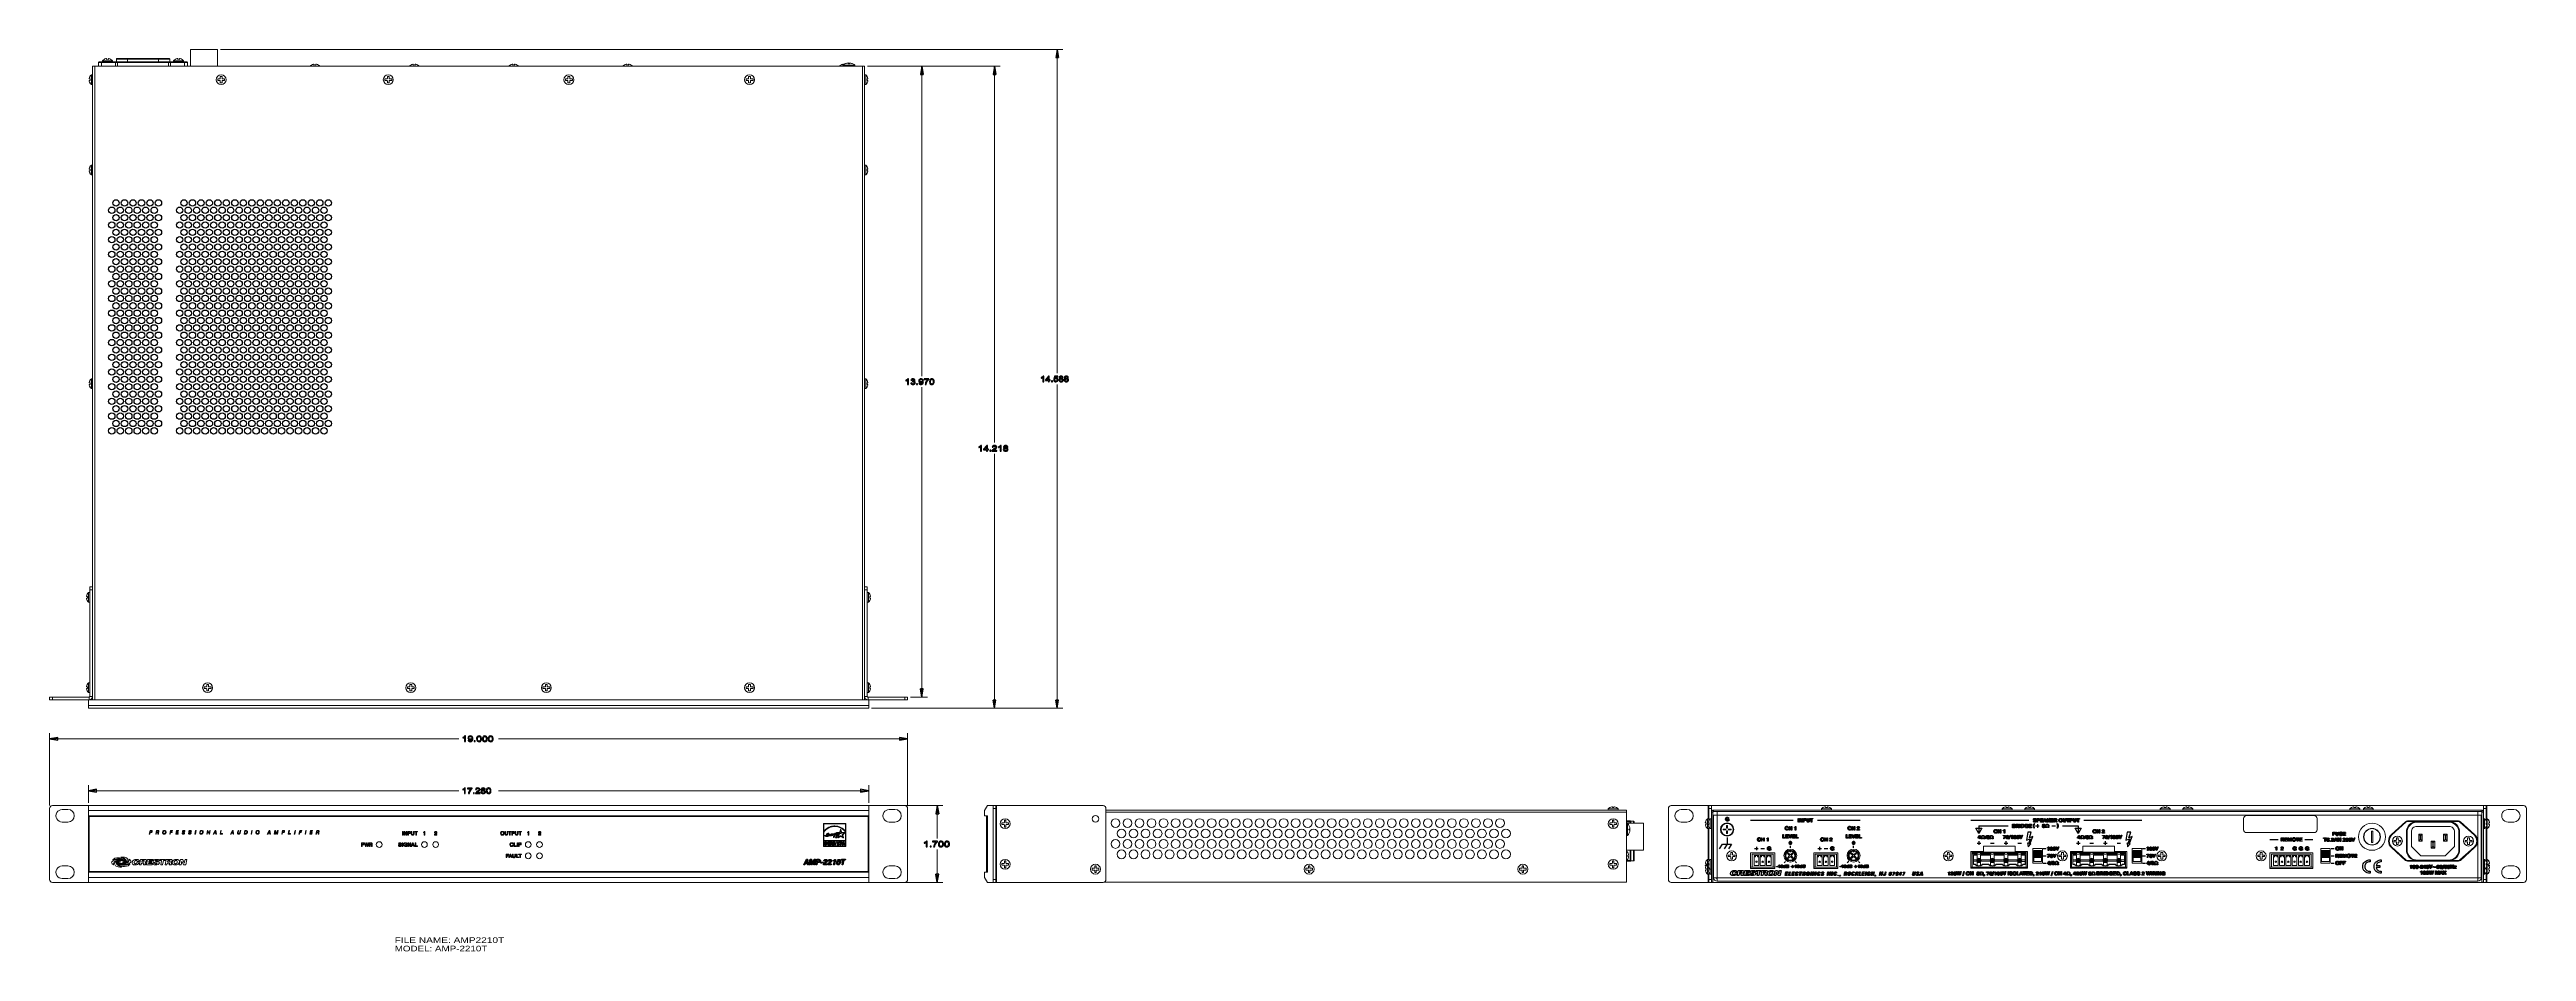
# Model space of a CAD drawing. Header units: inches. Extents: x 0 to 54.8, y -1.5 to 18.4.
import ezdxf
from ezdxf.enums import TextEntityAlignment as Align

# ---------------------------------------------------------------- set-up
doc = ezdxf.new("R2010")
doc.units = ezdxf.units.IN
doc.header["$MEASUREMENT"] = 0
doc.layers.get('0').update_dxf_attribs({"color": 8})
for name, color, linetype in [('A', 1, 'Continuous'), ('DIM', 5, 'Continuous'), ('SCREEN', 5, 'Continuous'), ('TEXT', 1, 'Continuous')]:
    doc.layers.add(name, color=color, linetype=linetype)

msp = doc.modelspace()

# ---------------------------------------------------------------- linework, layer by layer
at = {"linetype": 'Continuous'}
for centre in [(1.378, 14.885), (1.472, 15.047), (1.566, 14.885), (1.66, 15.047), (1.754, 14.885), (1.848, 15.047), (1.942, 14.885), (2.036, 15.047), (2.13, 14.885), (2.224, 15.047), (2.318, 14.885), (2.412, 15.047), (2.882, 14.885), (2.976, 15.047), (3.07, 14.885), (3.164, 15.047), (3.258, 14.885), (3.352, 15.047), (3.446, 14.885), (3.54, 15.047), (3.634, 14.885), (3.728, 15.047), (3.822, 14.885), (3.916, 15.047), (4.01, 14.885), (4.104, 15.047), (4.198, 14.885), (4.292, 15.047), (4.386, 14.885), (4.48, 15.047), (4.574, 14.885), (4.668, 15.047), (4.762, 14.885), (4.856, 15.047), (4.95, 14.885), (5.044, 15.047), (5.138, 14.885), (5.232, 15.047), (5.326, 14.885), (5.42, 15.047), (5.514, 14.885), (5.608, 15.047), (5.702, 14.885), (5.796, 15.047), (5.89, 14.885), (5.984, 15.047), (6.078, 14.885), (6.172, 15.047), (1.378, 14.559), (1.378, 14.233), (1.472, 14.722), (1.472, 14.396), (1.566, 14.559), (1.566, 14.233), (1.66, 14.722), (1.66, 14.396), (1.754, 14.559), (1.754, 14.233), (1.848, 14.722), (1.848, 14.396), (1.942, 14.559), (1.942, 14.233), (2.036, 14.722), (2.036, 14.396), (2.13, 14.559), (2.13, 14.233), (2.224, 14.722), (2.224, 14.396), (2.318, 14.559), (2.318, 14.233), (2.412, 14.722), (2.412, 14.396), (2.882, 14.559), (2.882, 14.233), (2.976, 14.722), (2.976, 14.396), (3.07, 14.559), (3.07, 14.233), (3.164, 14.722), (3.164, 14.396), (3.258, 14.559), (3.258, 14.233), (3.352, 14.722), (3.352, 14.396), (3.446, 14.559), (3.446, 14.233), (3.54, 14.722), (3.54, 14.396), (3.634, 14.559), (3.634, 14.233), (3.728, 14.722), (3.728, 14.396), (3.822, 14.559), (3.822, 14.233), (3.916, 14.722), (3.916, 14.396), (4.01, 14.559), (4.01, 14.233), (4.104, 14.722), (4.104, 14.396), (4.198, 14.559), (4.198, 14.233), (4.292, 14.722), (4.292, 14.396), (4.386, 14.559), (4.386, 14.233), (4.48, 14.722), (4.48, 14.396), (4.574, 14.559), (4.574, 14.233), (4.668, 14.722), (4.668, 14.396), (4.762, 14.559), (4.762, 14.233), (4.856, 14.722), (4.856, 14.396), (4.95, 14.559), (4.95, 14.233), (5.044, 14.722), (5.044, 14.396), (5.138, 14.559), (5.138, 14.233), (5.232, 14.722), (5.232, 14.396), (5.326, 14.559), (5.326, 14.233), (5.42, 14.722), (5.42, 14.396), (5.514, 14.559), (5.514, 14.233), (5.608, 14.722), (5.608, 14.396), (5.702, 14.559), (5.702, 14.233), (5.796, 14.722), (5.796, 14.396), (5.89, 14.559), (5.89, 14.233), (5.984, 14.722), (5.984, 14.396), (6.078, 14.559), (6.078, 14.233), (6.172, 14.722), (6.172, 14.396), (1.378, 13.908), (1.472, 14.071), (1.472, 13.745), (1.566, 13.908), (1.66, 14.071), (1.66, 13.745), (1.754, 13.908), (1.848, 14.071), (1.848, 13.745), (1.942, 13.908), (2.036, 14.071), (2.036, 13.745), (2.13, 13.908), (2.224, 14.071), (2.224, 13.745), (2.318, 13.908), (2.412, 14.071), (2.412, 13.745), (2.882, 13.908), (2.976, 14.071), (2.976, 13.745), (3.07, 13.908), (3.164, 14.071), (3.164, 13.745), (3.258, 13.908), (3.352, 14.071), (3.352, 13.745), (3.446, 13.908), (3.54, 14.071), (3.54, 13.745), (3.634, 13.908), (3.728, 14.071), (3.728, 13.745), (3.822, 13.908), (3.916, 14.071), (3.916, 13.745), (4.01, 13.908), (4.104, 14.071), (4.104, 13.745), (4.198, 13.908), (4.292, 14.071), (4.292, 13.745), (4.386, 13.908), (4.48, 14.071), (4.48, 13.745), (4.574, 13.908), (4.668, 14.071), (4.668, 13.745), (4.762, 13.908), (4.856, 14.071), (4.856, 13.745), (4.95, 13.908), (5.044, 14.071), (5.044, 13.745), (5.138, 13.908), (5.232, 14.071), (5.232, 13.745), (5.326, 13.908), (5.42, 14.071), (5.42, 13.745), (5.514, 13.908), (5.608, 14.071), (5.608, 13.745), (5.702, 13.908), (5.796, 14.071), (5.796, 13.745), (5.89, 13.908), (5.984, 14.071), (5.984, 13.745), (6.078, 13.908), (6.172, 14.071), (6.172, 13.745), (1.378, 13.582), (1.378, 13.257), (1.472, 13.419), (1.472, 13.094), (1.566, 13.582), (1.566, 13.257), (1.66, 13.419), (1.66, 13.094), (1.754, 13.582), (1.754, 13.257), (1.848, 13.419), (1.848, 13.094), (1.942, 13.582), (1.942, 13.257), (2.036, 13.419), (2.036, 13.094), (2.13, 13.582), (2.13, 13.257), (2.224, 13.419), (2.224, 13.094), (2.318, 13.582), (2.318, 13.257), (2.412, 13.419), (2.412, 13.094), (2.882, 13.582), (2.882, 13.257), (2.976, 13.419), (2.976, 13.094), (3.07, 13.582), (3.07, 13.257), (3.164, 13.419), (3.164, 13.094), (3.258, 13.582), (3.258, 13.257), (3.352, 13.419), (3.352, 13.094), (3.446, 13.582), (3.446, 13.257), (3.54, 13.419), (3.54, 13.094), (3.634, 13.582), (3.634, 13.257), (3.728, 13.419), (3.728, 13.094), (3.822, 13.582), (3.822, 13.257), (3.916, 13.419), (3.916, 13.094), (4.01, 13.582), (4.01, 13.257), (4.104, 13.419), (4.104, 13.094), (4.198, 13.582), (4.198, 13.257), (4.292, 13.419), (4.292, 13.094), (4.386, 13.582), (4.386, 13.257), (4.48, 13.419), (4.48, 13.094), (4.574, 13.582), (4.574, 13.257), (4.668, 13.419), (4.668, 13.094), (4.762, 13.582), (4.762, 13.257), (4.856, 13.419), (4.856, 13.094), (4.95, 13.582), (4.95, 13.257), (5.044, 13.419), (5.044, 13.094), (5.138, 13.582), (5.138, 13.257), (5.232, 13.419), (5.232, 13.094), (5.326, 13.582), (5.326, 13.257), (5.42, 13.419), (5.42, 13.094), (5.514, 13.582), (5.514, 13.257), (5.608, 13.419), (5.608, 13.094), (5.702, 13.582), (5.702, 13.257), (5.796, 13.419), (5.796, 13.094), (5.89, 13.582), (5.89, 13.257), (5.984, 13.419), (5.984, 13.094), (6.078, 13.582), (6.078, 13.257), (6.172, 13.419), (6.172, 13.094), (1.378, 12.931), (1.378, 12.605), (1.472, 12.768), (1.566, 12.931), (1.566, 12.605), (1.66, 12.768), (1.754, 12.931), (1.754, 12.605), (1.848, 12.768), (1.942, 12.931), (1.942, 12.605), (2.036, 12.768), (2.13, 12.931), (2.13, 12.605), (2.224, 12.768), (2.318, 12.931), (2.318, 12.605), (2.412, 12.768), (2.882, 12.931), (2.882, 12.605), (2.976, 12.768), (3.07, 12.931), (3.07, 12.605), (3.164, 12.768), (3.258, 12.931), (3.258, 12.605), (3.352, 12.768), (3.446, 12.931), (3.446, 12.605), (3.54, 12.768), (3.634, 12.931), (3.634, 12.605), (3.728, 12.768), (3.822, 12.931), (3.822, 12.605), (3.916, 12.768), (4.01, 12.931), (4.01, 12.605), (4.104, 12.768), (4.198, 12.931), (4.198, 12.605), (4.292, 12.768), (4.386, 12.931), (4.386, 12.605), (4.48, 12.768), (4.574, 12.931), (4.574, 12.605), (4.668, 12.768), (4.762, 12.931), (4.762, 12.605), (4.856, 12.768), (4.95, 12.931), (4.95, 12.605), (5.044, 12.768), (5.138, 12.931), (5.138, 12.605), (5.232, 12.768), (5.326, 12.931), (5.326, 12.605), (5.42, 12.768), (5.514, 12.931), (5.514, 12.605), (5.608, 12.768), (5.702, 12.931), (5.702, 12.605), (5.796, 12.768), (5.89, 12.931), (5.89, 12.605), (5.984, 12.768), (6.078, 12.931), (6.078, 12.605), (6.172, 12.768), (1.378, 12.28), (1.472, 12.442), (1.472, 12.117), (1.566, 12.28), (1.66, 12.442), (1.66, 12.117), (1.754, 12.28), (1.848, 12.442), (1.848, 12.117), (1.942, 12.28), (2.036, 12.442), (2.036, 12.117), (2.13, 12.28), (2.224, 12.442), (2.224, 12.117), (2.318, 12.28), (2.412, 12.442), (2.412, 12.117), (2.882, 12.28), (2.976, 12.442), (2.976, 12.117), (3.07, 12.28), (3.164, 12.442), (3.164, 12.117), (3.258, 12.28), (3.352, 12.442), (3.352, 12.117), (3.446, 12.28), (3.54, 12.442), (3.54, 12.117), (3.634, 12.28), (3.728, 12.442), (3.728, 12.117), (3.822, 12.28), (3.916, 12.442), (3.916, 12.117), (4.01, 12.28), (4.104, 12.442), (4.104, 12.117), (4.198, 12.28), (4.292, 12.442), (4.292, 12.117), (4.386, 12.28), (4.48, 12.442), (4.48, 12.117), (4.574, 12.28), (4.668, 12.442), (4.668, 12.117), (4.762, 12.28), (4.856, 12.442), (4.856, 12.117), (4.95, 12.28), (5.044, 12.442), (5.044, 12.117), (5.138, 12.28), (5.232, 12.442), (5.232, 12.117), (5.326, 12.28), (5.42, 12.442), (5.42, 12.117), (5.514, 12.28), (5.608, 12.442), (5.608, 12.117), (5.702, 12.28), (5.796, 12.442), (5.796, 12.117), (5.89, 12.28), (5.984, 12.442), (5.984, 12.117), (6.078, 12.28), (6.172, 12.442), (6.172, 12.117), (1.378, 11.954), (1.378, 11.628), (1.472, 11.791), (1.472, 11.466), (1.566, 11.954), (1.566, 11.628), (1.66, 11.791), (1.66, 11.466), (1.754, 11.954), (1.754, 11.628), (1.848, 11.791), (1.848, 11.466), (1.942, 11.954), (1.942, 11.628), (2.036, 11.791), (2.036, 11.466), (2.13, 11.954), (2.13, 11.628), (2.224, 11.791), (2.224, 11.466), (2.318, 11.954), (2.318, 11.628), (2.412, 11.791), (2.412, 11.466), (2.882, 11.954), (2.882, 11.628), (2.976, 11.791), (2.976, 11.466), (3.07, 11.954), (3.07, 11.628), (3.164, 11.791), (3.164, 11.466), (3.258, 11.954), (3.258, 11.628), (3.352, 11.791), (3.352, 11.466), (3.446, 11.954), (3.446, 11.628), (3.54, 11.791), (3.54, 11.466), (3.634, 11.954), (3.634, 11.628), (3.728, 11.791), (3.728, 11.466), (3.822, 11.954), (3.822, 11.628), (3.916, 11.791), (3.916, 11.466), (4.01, 11.954), (4.01, 11.628), (4.104, 11.791), (4.104, 11.466), (4.198, 11.954), (4.198, 11.628), (4.292, 11.791), (4.292, 11.466), (4.386, 11.954), (4.386, 11.628), (4.48, 11.791), (4.48, 11.466), (4.574, 11.954), (4.574, 11.628), (4.668, 11.791), (4.668, 11.466), (4.762, 11.954), (4.762, 11.628), (4.856, 11.791), (4.856, 11.466), (4.95, 11.954), (4.95, 11.628), (5.044, 11.791), (5.044, 11.466), (5.138, 11.954), (5.138, 11.628), (5.232, 11.791), (5.232, 11.466), (5.326, 11.954), (5.326, 11.628), (5.42, 11.791), (5.42, 11.466), (5.514, 11.954), (5.514, 11.628), (5.608, 11.791), (5.608, 11.466), (5.702, 11.954), (5.702, 11.628), (5.796, 11.791), (5.796, 11.466), (5.89, 11.954), (5.89, 11.628), (5.984, 11.791), (5.984, 11.466), (6.078, 11.954), (6.078, 11.628), (6.172, 11.791), (6.172, 11.466), (1.378, 11.303), (1.378, 10.977), (1.472, 11.14), (1.566, 11.303), (1.566, 10.977), (1.66, 11.14), (1.754, 11.303), (1.754, 10.977), (1.848, 11.14), (1.942, 11.303), (1.942, 10.977), (2.036, 11.14), (2.13, 11.303), (2.13, 10.977), (2.224, 11.14), (2.318, 11.303), (2.318, 10.977), (2.412, 11.14), (2.882, 11.303), (2.882, 10.977), (2.976, 11.14), (3.07, 11.303), (3.07, 10.977), (3.164, 11.14), (3.258, 11.303), (3.258, 10.977), (3.352, 11.14), (3.446, 11.303), (3.446, 10.977), (3.54, 11.14), (3.634, 11.303), (3.634, 10.977), (3.728, 11.14), (3.822, 11.303), (3.822, 10.977), (3.916, 11.14), (4.01, 11.303), (4.01, 10.977), (4.104, 11.14), (4.198, 11.303), (4.198, 10.977), (4.292, 11.14), (4.386, 11.303), (4.386, 10.977), (4.48, 11.14), (4.574, 11.303), (4.574, 10.977), (4.668, 11.14), (4.762, 11.303), (4.762, 10.977), (4.856, 11.14), (4.95, 11.303), (4.95, 10.977), (5.044, 11.14), (5.138, 11.303), (5.138, 10.977), (5.232, 11.14), (5.326, 11.303), (5.326, 10.977), (5.42, 11.14), (5.514, 11.303), (5.514, 10.977), (5.608, 11.14), (5.702, 11.303), (5.702, 10.977), (5.796, 11.14), (5.89, 11.303), (5.89, 10.977), (5.984, 11.14), (6.078, 11.303), (6.078, 10.977), (6.172, 11.14), (1.378, 10.652), (1.472, 10.814), (1.472, 10.489), (1.566, 10.652), (1.66, 10.814), (1.66, 10.489), (1.754, 10.652), (1.848, 10.814), (1.848, 10.489), (1.942, 10.652), (2.036, 10.814), (2.036, 10.489), (2.13, 10.652), (2.224, 10.814), (2.224, 10.489), (2.318, 10.652), (2.412, 10.814), (2.412, 10.489), (2.882, 10.652), (2.976, 10.814), (2.976, 10.489), (3.07, 10.652), (3.164, 10.814), (3.164, 10.489), (3.258, 10.652), (3.352, 10.814), (3.352, 10.489), (3.446, 10.652), (3.54, 10.814), (3.54, 10.489), (3.634, 10.652), (3.728, 10.814), (3.728, 10.489), (3.822, 10.652), (3.916, 10.814), (3.916, 10.489), (4.01, 10.652), (4.104, 10.814), (4.104, 10.489), (4.198, 10.652), (4.292, 10.814), (4.292, 10.489), (4.386, 10.652), (4.48, 10.814), (4.48, 10.489), (4.574, 10.652), (4.668, 10.814), (4.668, 10.489), (4.762, 10.652), (4.856, 10.814), (4.856, 10.489), (4.95, 10.652), (5.044, 10.814), (5.044, 10.489), (5.138, 10.652), (5.232, 10.814), (5.232, 10.489), (5.326, 10.652), (5.42, 10.814), (5.42, 10.489), (5.514, 10.652), (5.608, 10.814), (5.608, 10.489), (5.702, 10.652), (5.796, 10.814), (5.796, 10.489), (5.89, 10.652), (5.984, 10.814), (5.984, 10.489), (6.078, 10.652), (6.172, 10.814), (6.172, 10.489), (1.378, 10.326), (1.378, 10), (1.472, 10.163), (1.566, 10.326), (1.566, 10), (1.66, 10.163), (1.754, 10.326), (1.754, 10), (1.848, 10.163), (1.942, 10.326), (1.942, 10), (2.036, 10.163), (2.13, 10.326), (2.13, 10), (2.224, 10.163), (2.318, 10.326), (2.318, 10), (2.412, 10.163), (2.882, 10.326), (2.882, 10), (2.976, 10.163), (3.07, 10.326), (3.07, 10), (3.164, 10.163), (3.258, 10.326), (3.258, 10), (3.352, 10.163), (3.446, 10.326), (3.446, 10), (3.54, 10.163), (3.634, 10.326), (3.634, 10), (3.728, 10.163), (3.822, 10.326), (3.822, 10), (3.916, 10.163), (4.01, 10.326), (4.01, 10), (4.104, 10.163), (4.198, 10.326), (4.198, 10), (4.292, 10.163), (4.386, 10.326), (4.386, 10), (4.48, 10.163), (4.574, 10.326), (4.574, 10), (4.668, 10.163), (4.762, 10.326), (4.762, 10), (4.856, 10.163), (4.95, 10.326), (4.95, 10), (5.044, 10.163), (5.138, 10.326), (5.138, 10), (5.232, 10.163), (5.326, 10.326), (5.326, 10), (5.42, 10.163), (5.514, 10.326), (5.514, 10), (5.608, 10.163), (5.702, 10.326), (5.702, 10), (5.796, 10.163), (5.89, 10.326), (5.89, 10), (5.984, 10.163), (6.078, 10.326), (6.078, 10), (6.172, 10.163)]:
    msp.add_circle(centre, 0.0705, dxfattribs=at)
at = {"lineweight": 5}
for points, knots in [([(1.101, 18.169), (1.097, 18.169), (1.093, 18.168), (1.09, 18.165), (1.09, 18.165), (1.087, 18.162), (1.085, 18.158), (1.085, 18.154)], [0, 0, 0, 0, 0.5, 0.5, 0.5, 0.5, 1, 1, 1, 1]), ([(1.153, 18.165), (1.152, 18.163), (1.151, 18.162), (1.151, 18.16), (1.151, 18.16), (1.15, 18.158), (1.15, 18.156), (1.15, 18.154)], [0, 0, 0, 0, 0.5, 0.5, 0.5, 0.5, 1, 1, 1, 1]), ([(1.16, 18.169), (1.16, 18.169), (1.159, 18.169), (1.158, 18.169), (1.158, 18.169), (1.158, 18.169), (1.157, 18.168), (1.156, 18.168), (1.156, 18.168), (1.156, 18.168), (1.155, 18.167), (1.155, 18.167), (1.155, 18.167), (1.154, 18.166), (1.154, 18.165), (1.153, 18.165)], [0, 0, 0, 0, 0.25, 0.25, 0.25, 0.25, 0.5, 0.5, 0.5, 0.5, 0.75, 0.75, 0.75, 0.75, 1, 1, 1, 1]), ([(1.263, 18.244), (1.263, 18.244), (1.263, 18.244), (1.263, 18.244), (1.263, 18.244), (1.263, 18.244), (1.263, 18.244), (1.262, 18.244), (1.262, 18.244), (1.262, 18.244), (1.262, 18.244), (1.262, 18.244), (1.262, 18.244), (1.262, 18.244), (1.262, 18.244), (1.262, 18.244), (1.262, 18.244), (1.262, 18.244), (1.262, 18.244), (1.262, 18.244), (1.262, 18.244), (1.262, 18.244), (1.262, 18.244), (1.262, 18.244), (1.262, 18.244), (1.261, 18.244), (1.261, 18.244), (1.261, 18.244), (1.261, 18.244), (1.261, 18.244), (1.261, 18.244), (1.26, 18.244), (1.26, 18.244), (1.26, 18.244), (1.26, 18.244), (1.26, 18.244), (1.26, 18.244), (1.259, 18.244), (1.259, 18.244), (1.259, 18.244), (1.259, 18.244), (1.258, 18.244), (1.258, 18.244), (1.258, 18.244), (1.258, 18.244), (1.257, 18.244), (1.257, 18.244), (1.257, 18.244), (1.257, 18.244), (1.256, 18.244), (1.255, 18.244), (1.255, 18.244), (1.255, 18.244), (1.254, 18.244), (1.253, 18.244), (1.252, 18.244), (1.252, 18.244), (1.252, 18.244), (1.251, 18.243), (1.25, 18.243)], [0, 0, 0, 0, 0.066667, 0.066667, 0.066667, 0.066667, 0.133333, 0.133333, 0.133333, 0.133333, 0.2, 0.2, 0.2, 0.2, 0.266667, 0.266667, 0.266667, 0.266667, 0.333333, 0.333333, 0.333333, 0.333333, 0.4, 0.4, 0.4, 0.4, 0.466667, 0.466667, 0.466667, 0.466667, 0.533333, 0.533333, 0.533333, 0.533333, 0.6, 0.6, 0.6, 0.6, 0.666667, 0.666667, 0.666667, 0.666667, 0.733333, 0.733333, 0.733333, 0.733333, 0.8, 0.8, 0.8, 0.8, 0.866667, 0.866667, 0.866667, 0.866667, 0.933333, 0.933333, 0.933333, 0.933333, 1, 1, 1, 1]), ([(1.263, 18.243), (1.263, 18.243), (1.263, 18.243), (1.263, 18.243), (1.263, 18.243), (1.263, 18.244), (1.263, 18.244), (1.263, 18.244)], [0, 0, 0, 0, 0.5, 0.5, 0.5, 0.5, 1, 1, 1, 1]), ([(1.315, 18.243), (1.314, 18.243), (1.313, 18.244), (1.313, 18.244), (1.313, 18.244), (1.312, 18.244), (1.311, 18.244), (1.31, 18.244), (1.31, 18.244), (1.31, 18.244), (1.309, 18.244), (1.308, 18.244), (1.308, 18.244), (1.308, 18.244), (1.308, 18.244), (1.307, 18.244), (1.307, 18.244), (1.307, 18.244), (1.307, 18.244), (1.306, 18.244), (1.306, 18.244), (1.306, 18.244), (1.306, 18.244), (1.305, 18.244), (1.305, 18.244), (1.305, 18.244), (1.305, 18.244), (1.305, 18.244), (1.305, 18.244), (1.304, 18.244), (1.304, 18.244), (1.304, 18.244), (1.304, 18.244), (1.304, 18.244), (1.304, 18.244), (1.303, 18.244), (1.303, 18.244), (1.303, 18.244), (1.303, 18.244), (1.303, 18.244), (1.303, 18.244), (1.303, 18.244), (1.303, 18.244), (1.303, 18.244), (1.303, 18.244), (1.303, 18.244), (1.303, 18.244), (1.303, 18.244), (1.303, 18.244), (1.303, 18.244), (1.303, 18.244), (1.303, 18.244), (1.303, 18.244), (1.302, 18.244), (1.302, 18.244), (1.302, 18.244), (1.302, 18.244), (1.302, 18.244), (1.302, 18.244), (1.302, 18.244)], [0, 0, 0, 0, 0.066667, 0.066667, 0.066667, 0.066667, 0.133333, 0.133333, 0.133333, 0.133333, 0.2, 0.2, 0.2, 0.2, 0.266667, 0.266667, 0.266667, 0.266667, 0.333333, 0.333333, 0.333333, 0.333333, 0.4, 0.4, 0.4, 0.4, 0.466667, 0.466667, 0.466667, 0.466667, 0.533333, 0.533333, 0.533333, 0.533333, 0.6, 0.6, 0.6, 0.6, 0.666667, 0.666667, 0.666667, 0.666667, 0.733333, 0.733333, 0.733333, 0.733333, 0.8, 0.8, 0.8, 0.8, 0.866667, 0.866667, 0.866667, 0.866667, 0.933333, 0.933333, 0.933333, 0.933333, 1, 1, 1, 1]), ([(1.302, 18.244), (1.302, 18.244), (1.302, 18.244), (1.302, 18.243), (1.302, 18.243), (1.302, 18.243), (1.302, 18.243), (1.302, 18.243)], [0, 0, 0, 0, 0.5, 0.5, 0.5, 0.5, 1, 1, 1, 1]), ([(1.462, 18.154), (1.462, 18.156), (1.463, 18.158), (1.463, 18.16), (1.463, 18.16), (1.464, 18.162), (1.464, 18.163), (1.465, 18.165)], [0, 0, 0, 0, 0.5, 0.5, 0.5, 0.5, 1, 1, 1, 1]), ([(1.465, 18.165), (1.466, 18.165), (1.466, 18.166), (1.467, 18.167), (1.467, 18.167), (1.467, 18.167), (1.468, 18.168), (1.468, 18.168), (1.468, 18.168), (1.469, 18.168), (1.47, 18.169), (1.47, 18.169), (1.47, 18.169), (1.471, 18.169), (1.472, 18.169), (1.472, 18.169)], [0, 0, 0, 0, 0.25, 0.25, 0.25, 0.25, 0.5, 0.5, 0.5, 0.5, 0.75, 0.75, 0.75, 0.75, 1, 1, 1, 1]), ([(1.495, 18.244), (1.491, 18.244), (1.487, 18.243), (1.484, 18.24), (1.484, 18.24), (1.482, 18.237), (1.48, 18.233), (1.48, 18.229)], [0, 0, 0, 0, 0.5, 0.5, 0.5, 0.5, 1, 1, 1, 1]), ([(1.665, 18.154), (1.67, 18.154), (1.675, 18.154), (1.68, 18.154), (1.68, 18.154), (1.682, 18.155), (1.685, 18.155), (1.687, 18.155), (1.687, 18.155), (1.69, 18.155), (1.692, 18.155), (1.695, 18.155), (1.695, 18.155), (1.7, 18.155), (1.705, 18.156), (1.71, 18.156), (1.71, 18.156), (1.715, 18.156), (1.72, 18.156), (1.725, 18.156)], [0, 0, 0, 0, 0.2, 0.2, 0.2, 0.2, 0.4, 0.4, 0.4, 0.4, 0.6, 0.6, 0.6, 0.6, 0.8, 0.8, 0.8, 0.8, 1, 1, 1, 1]), ([(2.415, 18.156), (2.42, 18.156), (2.425, 18.156), (2.43, 18.156), (2.43, 18.156), (2.435, 18.156), (2.44, 18.155), (2.445, 18.155), (2.445, 18.155), (2.448, 18.155), (2.45, 18.155), (2.453, 18.155), (2.453, 18.155), (2.455, 18.155), (2.458, 18.155), (2.46, 18.154), (2.46, 18.154), (2.465, 18.154), (2.47, 18.154), (2.475, 18.154)], [0, 0, 0, 0, 0.2, 0.2, 0.2, 0.2, 0.4, 0.4, 0.4, 0.4, 0.6, 0.6, 0.6, 0.6, 0.8, 0.8, 0.8, 0.8, 1, 1, 1, 1]), ([(2.66, 18.229), (2.66, 18.233), (2.658, 18.237), (2.656, 18.24), (2.656, 18.24), (2.653, 18.243), (2.649, 18.244), (2.645, 18.244)], [0, 0, 0, 0, 0.5, 0.5, 0.5, 0.5, 1, 1, 1, 1]), ([(2.668, 18.169), (2.668, 18.169), (2.669, 18.169), (2.67, 18.169), (2.67, 18.169), (2.67, 18.169), (2.671, 18.168), (2.671, 18.168), (2.671, 18.168), (2.672, 18.168), (2.673, 18.167), (2.673, 18.167), (2.673, 18.167), (2.674, 18.166), (2.674, 18.165), (2.675, 18.165)], [0, 0, 0, 0, 0.25, 0.25, 0.25, 0.25, 0.5, 0.5, 0.5, 0.5, 0.75, 0.75, 0.75, 0.75, 1, 1, 1, 1]), ([(2.675, 18.165), (2.676, 18.163), (2.676, 18.162), (2.677, 18.16), (2.677, 18.16), (2.677, 18.158), (2.678, 18.156), (2.678, 18.154)], [0, 0, 0, 0, 0.5, 0.5, 0.5, 0.5, 1, 1, 1, 1]), ([(2.838, 18.244), (2.838, 18.244), (2.838, 18.244), (2.838, 18.244), (2.838, 18.244), (2.838, 18.244), (2.838, 18.244), (2.837, 18.244), (2.837, 18.244), (2.837, 18.244), (2.837, 18.244), (2.837, 18.244), (2.837, 18.244), (2.837, 18.244), (2.837, 18.244), (2.837, 18.244), (2.837, 18.244), (2.837, 18.244), (2.837, 18.244), (2.837, 18.244), (2.837, 18.244), (2.837, 18.244), (2.837, 18.244), (2.837, 18.244), (2.837, 18.244), (2.836, 18.244), (2.836, 18.244), (2.836, 18.244), (2.836, 18.244), (2.836, 18.244), (2.836, 18.244), (2.835, 18.244), (2.835, 18.244), (2.835, 18.244), (2.835, 18.244), (2.835, 18.244), (2.835, 18.244), (2.834, 18.244), (2.834, 18.244), (2.834, 18.244), (2.834, 18.244), (2.833, 18.244), (2.833, 18.244), (2.833, 18.244), (2.833, 18.244), (2.832, 18.244), (2.832, 18.244), (2.832, 18.244), (2.832, 18.244), (2.831, 18.244), (2.83, 18.244), (2.83, 18.244), (2.83, 18.244), (2.829, 18.244), (2.828, 18.244), (2.827, 18.244), (2.827, 18.244), (2.827, 18.244), (2.826, 18.243), (2.825, 18.243)], [0, 0, 0, 0, 0.066667, 0.066667, 0.066667, 0.066667, 0.133333, 0.133333, 0.133333, 0.133333, 0.2, 0.2, 0.2, 0.2, 0.266667, 0.266667, 0.266667, 0.266667, 0.333333, 0.333333, 0.333333, 0.333333, 0.4, 0.4, 0.4, 0.4, 0.466667, 0.466667, 0.466667, 0.466667, 0.533333, 0.533333, 0.533333, 0.533333, 0.6, 0.6, 0.6, 0.6, 0.666667, 0.666667, 0.666667, 0.666667, 0.733333, 0.733333, 0.733333, 0.733333, 0.8, 0.8, 0.8, 0.8, 0.866667, 0.866667, 0.866667, 0.866667, 0.933333, 0.933333, 0.933333, 0.933333, 1, 1, 1, 1]), ([(2.838, 18.243), (2.838, 18.243), (2.838, 18.243), (2.838, 18.243), (2.838, 18.243), (2.838, 18.244), (2.838, 18.244), (2.838, 18.244)], [0, 0, 0, 0, 0.5, 0.5, 0.5, 0.5, 1, 1, 1, 1]), ([(2.89, 18.243), (2.889, 18.243), (2.888, 18.244), (2.888, 18.244), (2.888, 18.244), (2.887, 18.244), (2.886, 18.244), (2.885, 18.244), (2.885, 18.244), (2.885, 18.244), (2.884, 18.244), (2.883, 18.244), (2.883, 18.244), (2.883, 18.244), (2.883, 18.244), (2.882, 18.244), (2.882, 18.244), (2.882, 18.244), (2.882, 18.244), (2.881, 18.244), (2.881, 18.244), (2.881, 18.244), (2.881, 18.244), (2.88, 18.244), (2.88, 18.244), (2.88, 18.244), (2.88, 18.244), (2.88, 18.244), (2.88, 18.244), (2.879, 18.244), (2.879, 18.244), (2.879, 18.244), (2.879, 18.244), (2.879, 18.244), (2.879, 18.244), (2.878, 18.244), (2.878, 18.244), (2.878, 18.244), (2.878, 18.244), (2.878, 18.244), (2.878, 18.244), (2.878, 18.244), (2.878, 18.244), (2.878, 18.244), (2.878, 18.244), (2.878, 18.244), (2.878, 18.244), (2.878, 18.244), (2.878, 18.244), (2.878, 18.244), (2.878, 18.244), (2.878, 18.244), (2.878, 18.244), (2.877, 18.244), (2.877, 18.244), (2.877, 18.244), (2.877, 18.244), (2.877, 18.244), (2.877, 18.244), (2.877, 18.244)], [0, 0, 0, 0, 0.066667, 0.066667, 0.066667, 0.066667, 0.133333, 0.133333, 0.133333, 0.133333, 0.2, 0.2, 0.2, 0.2, 0.266667, 0.266667, 0.266667, 0.266667, 0.333333, 0.333333, 0.333333, 0.333333, 0.4, 0.4, 0.4, 0.4, 0.466667, 0.466667, 0.466667, 0.466667, 0.533333, 0.533333, 0.533333, 0.533333, 0.6, 0.6, 0.6, 0.6, 0.666667, 0.666667, 0.666667, 0.666667, 0.733333, 0.733333, 0.733333, 0.733333, 0.8, 0.8, 0.8, 0.8, 0.866667, 0.866667, 0.866667, 0.866667, 0.933333, 0.933333, 0.933333, 0.933333, 1, 1, 1, 1]), ([(2.877, 18.244), (2.877, 18.244), (2.877, 18.244), (2.877, 18.243), (2.877, 18.243), (2.877, 18.243), (2.877, 18.243), (2.877, 18.243)], [0, 0, 0, 0, 0.5, 0.5, 0.5, 0.5, 1, 1, 1, 1]), ([(2.987, 18.165), (2.986, 18.165), (2.986, 18.166), (2.985, 18.167), (2.985, 18.167), (2.985, 18.167), (2.984, 18.168), (2.984, 18.168), (2.984, 18.168), (2.983, 18.168), (2.982, 18.169), (2.982, 18.169), (2.982, 18.169), (2.981, 18.169), (2.98, 18.169), (2.98, 18.169)], [0, 0, 0, 0, 0.25, 0.25, 0.25, 0.25, 0.5, 0.5, 0.5, 0.5, 0.75, 0.75, 0.75, 0.75, 1, 1, 1, 1]), ([(2.99, 18.154), (2.99, 18.156), (2.99, 18.158), (2.989, 18.16), (2.989, 18.16), (2.989, 18.162), (2.988, 18.163), (2.987, 18.165)], [0, 0, 0, 0, 0.5, 0.5, 0.5, 0.5, 1, 1, 1, 1]), ([(3.054, 18.154), (3.054, 18.158), (3.053, 18.162), (3.05, 18.165), (3.05, 18.165), (3.047, 18.168), (3.043, 18.169), (3.039, 18.169)], [0, 0, 0, 0, 0.5, 0.5, 0.5, 0.5, 1, 1, 1, 1]), ([(5.855, 18.119), (5.855, 18.119), (5.855, 18.119), (5.855, 18.119), (5.855, 18.119), (5.855, 18.119), (5.855, 18.119), (5.855, 18.119), (5.855, 18.119), (5.855, 18.119), (5.855, 18.119), (5.855, 18.119), (5.855, 18.119), (5.855, 18.119), (5.855, 18.119), (5.855, 18.119), (5.855, 18.119), (5.855, 18.119), (5.855, 18.119), (5.854, 18.119), (5.854, 18.119), (5.854, 18.119), (5.854, 18.119), (5.854, 18.119), (5.854, 18.119), (5.854, 18.119), (5.854, 18.119), (5.853, 18.119), (5.853, 18.119), (5.853, 18.119), (5.853, 18.119), (5.853, 18.119), (5.853, 18.119), (5.853, 18.119), (5.852, 18.119), (5.852, 18.119), (5.852, 18.119), (5.852, 18.119), (5.852, 18.119), (5.851, 18.119), (5.851, 18.119), (5.851, 18.119), (5.851, 18.119), (5.85, 18.119), (5.85, 18.119), (5.85, 18.119), (5.85, 18.119), (5.849, 18.119), (5.849, 18.119), (5.849, 18.119), (5.849, 18.119), (5.848, 18.119), (5.848, 18.119), (5.848, 18.119), (5.848, 18.119), (5.847, 18.119), (5.847, 18.119), (5.846, 18.119), (5.846, 18.119), (5.845, 18.119), (5.845, 18.119), (5.844, 18.119), (5.843, 18.118), (5.842, 18.118)], [0, 0, 0, 0, 0.0625, 0.0625, 0.0625, 0.0625, 0.125, 0.125, 0.125, 0.125, 0.1875, 0.1875, 0.1875, 0.1875, 0.25, 0.25, 0.25, 0.25, 0.3125, 0.3125, 0.3125, 0.3125, 0.375, 0.375, 0.375, 0.375, 0.4375, 0.4375, 0.4375, 0.4375, 0.5, 0.5, 0.5, 0.5, 0.5625, 0.5625, 0.5625, 0.5625, 0.625, 0.625, 0.625, 0.625, 0.6875, 0.6875, 0.6875, 0.6875, 0.75, 0.75, 0.75, 0.75, 0.8125, 0.8125, 0.8125, 0.8125, 0.875, 0.875, 0.875, 0.875, 0.9375, 0.9375, 0.9375, 0.9375, 1, 1, 1, 1]), ([(5.855, 18.118), (5.855, 18.118), (5.855, 18.118), (5.855, 18.118), (5.855, 18.118), (5.855, 18.119), (5.855, 18.119), (5.855, 18.119)], [0, 0, 0, 0, 0.5, 0.5, 0.5, 0.5, 1, 1, 1, 1]), ([(5.908, 18.118), (5.907, 18.118), (5.906, 18.119), (5.905, 18.119), (5.905, 18.119), (5.904, 18.119), (5.904, 18.119), (5.903, 18.119), (5.903, 18.119), (5.902, 18.119), (5.902, 18.119), (5.902, 18.119), (5.902, 18.119), (5.901, 18.119), (5.901, 18.119), (5.901, 18.119), (5.901, 18.119), (5.9, 18.119), (5.9, 18.119), (5.9, 18.119), (5.9, 18.119), (5.899, 18.119), (5.899, 18.119), (5.899, 18.119), (5.899, 18.119), (5.898, 18.119), (5.898, 18.119), (5.898, 18.119), (5.898, 18.119), (5.898, 18.119), (5.897, 18.119), (5.897, 18.119), (5.897, 18.119), (5.897, 18.119), (5.897, 18.119), (5.897, 18.119), (5.897, 18.119), (5.896, 18.119), (5.896, 18.119), (5.896, 18.119), (5.896, 18.119), (5.896, 18.119), (5.896, 18.119), (5.896, 18.119), (5.896, 18.119), (5.895, 18.119), (5.895, 18.119), (5.895, 18.119), (5.895, 18.119), (5.895, 18.119), (5.895, 18.119), (5.895, 18.119), (5.895, 18.119), (5.895, 18.119), (5.895, 18.119), (5.895, 18.119), (5.895, 18.119), (5.895, 18.119), (5.895, 18.119), (5.895, 18.119), (5.895, 18.119), (5.895, 18.119), (5.895, 18.119), (5.895, 18.119)], [0, 0, 0, 0, 0.0625, 0.0625, 0.0625, 0.0625, 0.125, 0.125, 0.125, 0.125, 0.1875, 0.1875, 0.1875, 0.1875, 0.25, 0.25, 0.25, 0.25, 0.3125, 0.3125, 0.3125, 0.3125, 0.375, 0.375, 0.375, 0.375, 0.4375, 0.4375, 0.4375, 0.4375, 0.5, 0.5, 0.5, 0.5, 0.5625, 0.5625, 0.5625, 0.5625, 0.625, 0.625, 0.625, 0.625, 0.6875, 0.6875, 0.6875, 0.6875, 0.75, 0.75, 0.75, 0.75, 0.8125, 0.8125, 0.8125, 0.8125, 0.875, 0.875, 0.875, 0.875, 0.9375, 0.9375, 0.9375, 0.9375, 1, 1, 1, 1]), ([(5.895, 18.119), (5.895, 18.119), (5.895, 18.119), (5.895, 18.119), (5.895, 18.119), (5.895, 18.119), (5.895, 18.118), (5.895, 18.118)], [0, 0, 0, 0, 0.5, 0.5, 0.5, 0.5, 1, 1, 1, 1]), ([(8.055, 18.119), (8.055, 18.119), (8.055, 18.119), (8.055, 18.119), (8.055, 18.119), (8.055, 18.119), (8.055, 18.119), (8.055, 18.119), (8.055, 18.119), (8.055, 18.119), (8.055, 18.119), (8.055, 18.119), (8.055, 18.119), (8.055, 18.119), (8.055, 18.119), (8.055, 18.119), (8.055, 18.119), (8.055, 18.119), (8.055, 18.119), (8.054, 18.119), (8.054, 18.119), (8.054, 18.119), (8.054, 18.119), (8.054, 18.119), (8.054, 18.119), (8.054, 18.119), (8.054, 18.119), (8.053, 18.119), (8.053, 18.119), (8.053, 18.119), (8.053, 18.119), (8.053, 18.119), (8.053, 18.119), (8.053, 18.119), (8.052, 18.119), (8.052, 18.119), (8.052, 18.119), (8.052, 18.119), (8.052, 18.119), (8.051, 18.119), (8.051, 18.119), (8.051, 18.119), (8.051, 18.119), (8.05, 18.119), (8.05, 18.119), (8.05, 18.119), (8.05, 18.119), (8.049, 18.119), (8.049, 18.119), (8.049, 18.119), (8.049, 18.119), (8.048, 18.119), (8.048, 18.119), (8.048, 18.119), (8.048, 18.119), (8.047, 18.119), (8.047, 18.119), (8.046, 18.119), (8.046, 18.119), (8.045, 18.119), (8.045, 18.119), (8.044, 18.119), (8.043, 18.118), (8.042, 18.118)], [0, 0, 0, 0, 0.0625, 0.0625, 0.0625, 0.0625, 0.125, 0.125, 0.125, 0.125, 0.1875, 0.1875, 0.1875, 0.1875, 0.25, 0.25, 0.25, 0.25, 0.3125, 0.3125, 0.3125, 0.3125, 0.375, 0.375, 0.375, 0.375, 0.4375, 0.4375, 0.4375, 0.4375, 0.5, 0.5, 0.5, 0.5, 0.5625, 0.5625, 0.5625, 0.5625, 0.625, 0.625, 0.625, 0.625, 0.6875, 0.6875, 0.6875, 0.6875, 0.75, 0.75, 0.75, 0.75, 0.8125, 0.8125, 0.8125, 0.8125, 0.875, 0.875, 0.875, 0.875, 0.9375, 0.9375, 0.9375, 0.9375, 1, 1, 1, 1]), ([(8.055, 18.118), (8.055, 18.118), (8.055, 18.118), (8.055, 18.118), (8.055, 18.118), (8.055, 18.119), (8.055, 18.119), (8.055, 18.119)], [0, 0, 0, 0, 0.5, 0.5, 0.5, 0.5, 1, 1, 1, 1]), ([(8.108, 18.118), (8.107, 18.118), (8.106, 18.119), (8.105, 18.119), (8.105, 18.119), (8.104, 18.119), (8.104, 18.119), (8.103, 18.119), (8.103, 18.119), (8.102, 18.119), (8.102, 18.119), (8.102, 18.119), (8.102, 18.119), (8.101, 18.119), (8.101, 18.119), (8.101, 18.119), (8.101, 18.119), (8.1, 18.119), (8.1, 18.119), (8.1, 18.119), (8.1, 18.119), (8.099, 18.119), (8.099, 18.119), (8.099, 18.119), (8.099, 18.119), (8.098, 18.119), (8.098, 18.119), (8.098, 18.119), (8.098, 18.119), (8.098, 18.119), (8.097, 18.119), (8.097, 18.119), (8.097, 18.119), (8.097, 18.119), (8.097, 18.119), (8.097, 18.119), (8.097, 18.119), (8.096, 18.119), (8.096, 18.119), (8.096, 18.119), (8.096, 18.119), (8.096, 18.119), (8.096, 18.119), (8.096, 18.119), (8.096, 18.119), (8.095, 18.119), (8.095, 18.119), (8.095, 18.119), (8.095, 18.119), (8.095, 18.119), (8.095, 18.119), (8.095, 18.119), (8.095, 18.119), (8.095, 18.119), (8.095, 18.119), (8.095, 18.119), (8.095, 18.119), (8.095, 18.119), (8.095, 18.119), (8.095, 18.119), (8.095, 18.119), (8.095, 18.119), (8.095, 18.119), (8.095, 18.119)], [0, 0, 0, 0, 0.0625, 0.0625, 0.0625, 0.0625, 0.125, 0.125, 0.125, 0.125, 0.1875, 0.1875, 0.1875, 0.1875, 0.25, 0.25, 0.25, 0.25, 0.3125, 0.3125, 0.3125, 0.3125, 0.375, 0.375, 0.375, 0.375, 0.4375, 0.4375, 0.4375, 0.4375, 0.5, 0.5, 0.5, 0.5, 0.5625, 0.5625, 0.5625, 0.5625, 0.625, 0.625, 0.625, 0.625, 0.6875, 0.6875, 0.6875, 0.6875, 0.75, 0.75, 0.75, 0.75, 0.8125, 0.8125, 0.8125, 0.8125, 0.875, 0.875, 0.875, 0.875, 0.9375, 0.9375, 0.9375, 0.9375, 1, 1, 1, 1]), ([(8.095, 18.119), (8.095, 18.119), (8.095, 18.119), (8.095, 18.119), (8.095, 18.119), (8.095, 18.119), (8.095, 18.118), (8.095, 18.118)], [0, 0, 0, 0, 0.5, 0.5, 0.5, 0.5, 1, 1, 1, 1]), ([(10.255, 18.119), (10.255, 18.119), (10.255, 18.119), (10.255, 18.119), (10.255, 18.119), (10.255, 18.119), (10.255, 18.119), (10.255, 18.119), (10.255, 18.119), (10.255, 18.119), (10.255, 18.119), (10.255, 18.119), (10.255, 18.119), (10.255, 18.119), (10.255, 18.119), (10.255, 18.119), (10.255, 18.119), (10.255, 18.119), (10.255, 18.119), (10.254, 18.119), (10.254, 18.119), (10.254, 18.119), (10.254, 18.119), (10.254, 18.119), (10.254, 18.119), (10.254, 18.119), (10.254, 18.119), (10.253, 18.119), (10.253, 18.119), (10.253, 18.119), (10.253, 18.119), (10.253, 18.119), (10.253, 18.119), (10.253, 18.119), (10.252, 18.119), (10.252, 18.119), (10.252, 18.119), (10.252, 18.119), (10.252, 18.119), (10.251, 18.119), (10.251, 18.119), (10.251, 18.119), (10.251, 18.119), (10.25, 18.119), (10.25, 18.119), (10.25, 18.119), (10.25, 18.119), (10.249, 18.119), (10.249, 18.119), (10.249, 18.119), (10.249, 18.119), (10.248, 18.119), (10.248, 18.119), (10.248, 18.119), (10.248, 18.119), (10.247, 18.119), (10.247, 18.119), (10.246, 18.119), (10.246, 18.119), (10.245, 18.119), (10.245, 18.119), (10.244, 18.119), (10.243, 18.118), (10.242, 18.118)], [0, 0, 0, 0, 0.0625, 0.0625, 0.0625, 0.0625, 0.125, 0.125, 0.125, 0.125, 0.1875, 0.1875, 0.1875, 0.1875, 0.25, 0.25, 0.25, 0.25, 0.3125, 0.3125, 0.3125, 0.3125, 0.375, 0.375, 0.375, 0.375, 0.4375, 0.4375, 0.4375, 0.4375, 0.5, 0.5, 0.5, 0.5, 0.5625, 0.5625, 0.5625, 0.5625, 0.625, 0.625, 0.625, 0.625, 0.6875, 0.6875, 0.6875, 0.6875, 0.75, 0.75, 0.75, 0.75, 0.8125, 0.8125, 0.8125, 0.8125, 0.875, 0.875, 0.875, 0.875, 0.9375, 0.9375, 0.9375, 0.9375, 1, 1, 1, 1]), ([(10.255, 18.118), (10.255, 18.118), (10.255, 18.118), (10.255, 18.118), (10.255, 18.118), (10.255, 18.119), (10.255, 18.119), (10.255, 18.119)], [0, 0, 0, 0, 0.5, 0.5, 0.5, 0.5, 1, 1, 1, 1]), ([(10.308, 18.118), (10.307, 18.118), (10.306, 18.119), (10.305, 18.119), (10.305, 18.119), (10.304, 18.119), (10.304, 18.119), (10.303, 18.119), (10.303, 18.119), (10.302, 18.119), (10.302, 18.119), (10.302, 18.119), (10.302, 18.119), (10.301, 18.119), (10.301, 18.119), (10.301, 18.119), (10.301, 18.119), (10.3, 18.119), (10.3, 18.119), (10.3, 18.119), (10.3, 18.119), (10.299, 18.119), (10.299, 18.119), (10.299, 18.119), (10.299, 18.119), (10.298, 18.119), (10.298, 18.119), (10.298, 18.119), (10.298, 18.119), (10.298, 18.119), (10.297, 18.119), (10.297, 18.119), (10.297, 18.119), (10.297, 18.119), (10.297, 18.119), (10.297, 18.119), (10.297, 18.119), (10.296, 18.119), (10.296, 18.119), (10.296, 18.119), (10.296, 18.119), (10.296, 18.119), (10.296, 18.119), (10.296, 18.119), (10.296, 18.119), (10.295, 18.119), (10.295, 18.119), (10.295, 18.119), (10.295, 18.119), (10.295, 18.119), (10.295, 18.119), (10.295, 18.119), (10.295, 18.119), (10.295, 18.119), (10.295, 18.119), (10.295, 18.119), (10.295, 18.119), (10.295, 18.119), (10.295, 18.119), (10.295, 18.119), (10.295, 18.119), (10.295, 18.119), (10.295, 18.119), (10.295, 18.119)], [0, 0, 0, 0, 0.0625, 0.0625, 0.0625, 0.0625, 0.125, 0.125, 0.125, 0.125, 0.1875, 0.1875, 0.1875, 0.1875, 0.25, 0.25, 0.25, 0.25, 0.3125, 0.3125, 0.3125, 0.3125, 0.375, 0.375, 0.375, 0.375, 0.4375, 0.4375, 0.4375, 0.4375, 0.5, 0.5, 0.5, 0.5, 0.5625, 0.5625, 0.5625, 0.5625, 0.625, 0.625, 0.625, 0.625, 0.6875, 0.6875, 0.6875, 0.6875, 0.75, 0.75, 0.75, 0.75, 0.8125, 0.8125, 0.8125, 0.8125, 0.875, 0.875, 0.875, 0.875, 0.9375, 0.9375, 0.9375, 0.9375, 1, 1, 1, 1]), ([(10.295, 18.119), (10.295, 18.119), (10.295, 18.119), (10.295, 18.119), (10.295, 18.119), (10.295, 18.119), (10.295, 18.118), (10.295, 18.118)], [0, 0, 0, 0, 0.5, 0.5, 0.5, 0.5, 1, 1, 1, 1]), ([(12.78, 18.119), (12.78, 18.119), (12.78, 18.119), (12.78, 18.119), (12.78, 18.119), (12.78, 18.119), (12.78, 18.119), (12.78, 18.119), (12.78, 18.119), (12.78, 18.119), (12.78, 18.119), (12.78, 18.119), (12.78, 18.119), (12.78, 18.119), (12.78, 18.119), (12.78, 18.119), (12.78, 18.119), (12.78, 18.119), (12.78, 18.119), (12.779, 18.119), (12.779, 18.119), (12.779, 18.119), (12.779, 18.119), (12.779, 18.119), (12.779, 18.119), (12.779, 18.119), (12.779, 18.119), (12.778, 18.119), (12.778, 18.119), (12.778, 18.119), (12.778, 18.119), (12.778, 18.119), (12.778, 18.119), (12.778, 18.119), (12.777, 18.119), (12.777, 18.119), (12.777, 18.119), (12.777, 18.119), (12.777, 18.119), (12.776, 18.119), (12.776, 18.119), (12.776, 18.119), (12.776, 18.119), (12.775, 18.119), (12.775, 18.119), (12.775, 18.119), (12.775, 18.119), (12.774, 18.119), (12.774, 18.119), (12.774, 18.119), (12.774, 18.119), (12.773, 18.119), (12.773, 18.119), (12.773, 18.119), (12.773, 18.119), (12.772, 18.119), (12.772, 18.119), (12.771, 18.119), (12.771, 18.119), (12.77, 18.119), (12.77, 18.119), (12.769, 18.119), (12.768, 18.118), (12.767, 18.118)], [0, 0, 0, 0, 0.0625, 0.0625, 0.0625, 0.0625, 0.125, 0.125, 0.125, 0.125, 0.1875, 0.1875, 0.1875, 0.1875, 0.25, 0.25, 0.25, 0.25, 0.3125, 0.3125, 0.3125, 0.3125, 0.375, 0.375, 0.375, 0.375, 0.4375, 0.4375, 0.4375, 0.4375, 0.5, 0.5, 0.5, 0.5, 0.5625, 0.5625, 0.5625, 0.5625, 0.625, 0.625, 0.625, 0.625, 0.6875, 0.6875, 0.6875, 0.6875, 0.75, 0.75, 0.75, 0.75, 0.8125, 0.8125, 0.8125, 0.8125, 0.875, 0.875, 0.875, 0.875, 0.9375, 0.9375, 0.9375, 0.9375, 1, 1, 1, 1]), ([(12.78, 18.118), (12.78, 18.118), (12.78, 18.118), (12.78, 18.118), (12.78, 18.118), (12.78, 18.119), (12.78, 18.119), (12.78, 18.119)], [0, 0, 0, 0, 0.5, 0.5, 0.5, 0.5, 1, 1, 1, 1]), ([(12.833, 18.118), (12.832, 18.118), (12.831, 18.119), (12.83, 18.119), (12.83, 18.119), (12.829, 18.119), (12.829, 18.119), (12.828, 18.119), (12.828, 18.119), (12.827, 18.119), (12.827, 18.119), (12.827, 18.119), (12.827, 18.119), (12.826, 18.119), (12.826, 18.119), (12.826, 18.119), (12.826, 18.119), (12.825, 18.119), (12.825, 18.119), (12.825, 18.119), (12.825, 18.119), (12.824, 18.119), (12.824, 18.119), (12.824, 18.119), (12.824, 18.119), (12.823, 18.119), (12.823, 18.119), (12.823, 18.119), (12.823, 18.119), (12.823, 18.119), (12.822, 18.119), (12.822, 18.119), (12.822, 18.119), (12.822, 18.119), (12.822, 18.119), (12.822, 18.119), (12.822, 18.119), (12.821, 18.119), (12.821, 18.119), (12.821, 18.119), (12.821, 18.119), (12.821, 18.119), (12.821, 18.119), (12.821, 18.119), (12.821, 18.119), (12.82, 18.119), (12.82, 18.119), (12.82, 18.119), (12.82, 18.119), (12.82, 18.119), (12.82, 18.119), (12.82, 18.119), (12.82, 18.119), (12.82, 18.119), (12.82, 18.119), (12.82, 18.119), (12.82, 18.119), (12.82, 18.119), (12.82, 18.119), (12.82, 18.119), (12.82, 18.119), (12.82, 18.119), (12.82, 18.119), (12.82, 18.119)], [0, 0, 0, 0, 0.0625, 0.0625, 0.0625, 0.0625, 0.125, 0.125, 0.125, 0.125, 0.1875, 0.1875, 0.1875, 0.1875, 0.25, 0.25, 0.25, 0.25, 0.3125, 0.3125, 0.3125, 0.3125, 0.375, 0.375, 0.375, 0.375, 0.4375, 0.4375, 0.4375, 0.4375, 0.5, 0.5, 0.5, 0.5, 0.5625, 0.5625, 0.5625, 0.5625, 0.625, 0.625, 0.625, 0.625, 0.6875, 0.6875, 0.6875, 0.6875, 0.75, 0.75, 0.75, 0.75, 0.8125, 0.8125, 0.8125, 0.8125, 0.875, 0.875, 0.875, 0.875, 0.9375, 0.9375, 0.9375, 0.9375, 1, 1, 1, 1]), ([(12.82, 18.119), (12.82, 18.119), (12.82, 18.119), (12.82, 18.119), (12.82, 18.119), (12.82, 18.119), (12.82, 18.118), (12.82, 18.118)], [0, 0, 0, 0, 0.5, 0.5, 0.5, 0.5, 1, 1, 1, 1]), ([(17.58, 18.119), (17.58, 18.119), (17.58, 18.119), (17.58, 18.119), (17.58, 18.119), (17.58, 18.119), (17.58, 18.119), (17.58, 18.119), (17.58, 18.119), (17.58, 18.119), (17.58, 18.119), (17.58, 18.119), (17.58, 18.119), (17.58, 18.119), (17.58, 18.119), (17.58, 18.119), (17.58, 18.119), (17.58, 18.119), (17.58, 18.119), (17.579, 18.119), (17.579, 18.119), (17.579, 18.119), (17.579, 18.119), (17.579, 18.119), (17.579, 18.119), (17.579, 18.119), (17.579, 18.119), (17.578, 18.119), (17.578, 18.119), (17.578, 18.119), (17.578, 18.119), (17.578, 18.119), (17.578, 18.119), (17.578, 18.119), (17.577, 18.119), (17.577, 18.119), (17.577, 18.119), (17.577, 18.119), (17.577, 18.119), (17.576, 18.119), (17.576, 18.119), (17.576, 18.119), (17.576, 18.119), (17.575, 18.119), (17.575, 18.119), (17.575, 18.119), (17.575, 18.119), (17.574, 18.119), (17.574, 18.119), (17.574, 18.119), (17.574, 18.119), (17.573, 18.119), (17.573, 18.119), (17.573, 18.119), (17.573, 18.119), (17.572, 18.119), (17.572, 18.119), (17.571, 18.119), (17.571, 18.119), (17.57, 18.119), (17.57, 18.119), (17.569, 18.119), (17.568, 18.118), (17.567, 18.118)], [0, 0, 0, 0, 0.0625, 0.0625, 0.0625, 0.0625, 0.125, 0.125, 0.125, 0.125, 0.1875, 0.1875, 0.1875, 0.1875, 0.25, 0.25, 0.25, 0.25, 0.3125, 0.3125, 0.3125, 0.3125, 0.375, 0.375, 0.375, 0.375, 0.4375, 0.4375, 0.4375, 0.4375, 0.5, 0.5, 0.5, 0.5, 0.5625, 0.5625, 0.5625, 0.5625, 0.625, 0.625, 0.625, 0.625, 0.6875, 0.6875, 0.6875, 0.6875, 0.75, 0.75, 0.75, 0.75, 0.8125, 0.8125, 0.8125, 0.8125, 0.875, 0.875, 0.875, 0.875, 0.9375, 0.9375, 0.9375, 0.9375, 1, 1, 1, 1]), ([(17.58, 18.118), (17.58, 18.118), (17.58, 18.118), (17.58, 18.118), (17.58, 18.118), (17.58, 18.119), (17.58, 18.119), (17.58, 18.119)], [0, 0, 0, 0, 0.5, 0.5, 0.5, 0.5, 1, 1, 1, 1]), ([(0.879, 17.805), (0.878, 17.804), (0.878, 17.803), (0.878, 17.802), (0.878, 17.802), (0.878, 17.801), (0.878, 17.801), (0.878, 17.8), (0.878, 17.8), (0.878, 17.799), (0.878, 17.798), (0.878, 17.798), (0.878, 17.798), (0.878, 17.797), (0.878, 17.797), (0.878, 17.797), (0.878, 17.797), (0.878, 17.796), (0.878, 17.796), (0.878, 17.796), (0.878, 17.796), (0.878, 17.796), (0.878, 17.795), (0.878, 17.795), (0.878, 17.795), (0.878, 17.795), (0.878, 17.795), (0.878, 17.794), (0.878, 17.794), (0.878, 17.794), (0.878, 17.794), (0.878, 17.794), (0.878, 17.794), (0.878, 17.793), (0.878, 17.793), (0.878, 17.793), (0.878, 17.793), (0.878, 17.793), (0.878, 17.793), (0.878, 17.793), (0.878, 17.793), (0.878, 17.793), (0.878, 17.793), (0.878, 17.792), (0.878, 17.792), (0.878, 17.792), (0.878, 17.792), (0.878, 17.792), (0.878, 17.792), (0.878, 17.792), (0.879, 17.792), (0.879, 17.792), (0.879, 17.792), (0.879, 17.792), (0.879, 17.792), (0.879, 17.792), (0.879, 17.792), (0.879, 17.792), (0.879, 17.792), (0.879, 17.792)], [0, 0, 0, 0, 0.066667, 0.066667, 0.066667, 0.066667, 0.133333, 0.133333, 0.133333, 0.133333, 0.2, 0.2, 0.2, 0.2, 0.266667, 0.266667, 0.266667, 0.266667, 0.333333, 0.333333, 0.333333, 0.333333, 0.4, 0.4, 0.4, 0.4, 0.466667, 0.466667, 0.466667, 0.466667, 0.533333, 0.533333, 0.533333, 0.533333, 0.6, 0.6, 0.6, 0.6, 0.666667, 0.666667, 0.666667, 0.666667, 0.733333, 0.733333, 0.733333, 0.733333, 0.8, 0.8, 0.8, 0.8, 0.866667, 0.866667, 0.866667, 0.866667, 0.933333, 0.933333, 0.933333, 0.933333, 1, 1, 1, 1]), ([(0.879, 17.76), (0.879, 17.76), (0.879, 17.76), (0.879, 17.76), (0.879, 17.76), (0.879, 17.76), (0.879, 17.76), (0.879, 17.76), (0.879, 17.76), (0.879, 17.76), (0.878, 17.76), (0.878, 17.76), (0.878, 17.76), (0.878, 17.76), (0.878, 17.76), (0.878, 17.76), (0.878, 17.76), (0.878, 17.76), (0.878, 17.76), (0.878, 17.76), (0.878, 17.76), (0.878, 17.759), (0.878, 17.759), (0.878, 17.759), (0.878, 17.759), (0.878, 17.759), (0.878, 17.759), (0.878, 17.759), (0.878, 17.759), (0.878, 17.758), (0.878, 17.758), (0.878, 17.758), (0.878, 17.758), (0.878, 17.758), (0.878, 17.757), (0.878, 17.757), (0.878, 17.757), (0.878, 17.757), (0.878, 17.757), (0.878, 17.756), (0.878, 17.756), (0.878, 17.756), (0.878, 17.756), (0.878, 17.756), (0.878, 17.756), (0.878, 17.755), (0.878, 17.755), (0.878, 17.755), (0.878, 17.755), (0.878, 17.754), (0.878, 17.753), (0.878, 17.752), (0.878, 17.752), (0.878, 17.752), (0.878, 17.751), (0.878, 17.75), (0.878, 17.75), (0.878, 17.749), (0.878, 17.748), (0.879, 17.748)], [0, 0, 0, 0, 0.066667, 0.066667, 0.066667, 0.066667, 0.133333, 0.133333, 0.133333, 0.133333, 0.2, 0.2, 0.2, 0.2, 0.266667, 0.266667, 0.266667, 0.266667, 0.333333, 0.333333, 0.333333, 0.333333, 0.4, 0.4, 0.4, 0.4, 0.466667, 0.466667, 0.466667, 0.466667, 0.533333, 0.533333, 0.533333, 0.533333, 0.6, 0.6, 0.6, 0.6, 0.666667, 0.666667, 0.666667, 0.666667, 0.733333, 0.733333, 0.733333, 0.733333, 0.8, 0.8, 0.8, 0.8, 0.866667, 0.866667, 0.866667, 0.866667, 0.933333, 0.933333, 0.933333, 0.933333, 1, 1, 1, 1]), ([(18.121, 17.792), (18.121, 17.792), (18.121, 17.792), (18.121, 17.792), (18.121, 17.792), (18.121, 17.792), (18.121, 17.792), (18.121, 17.792), (18.121, 17.792), (18.121, 17.792), (18.122, 17.792), (18.122, 17.792), (18.122, 17.792), (18.122, 17.792), (18.122, 17.792), (18.122, 17.792), (18.122, 17.792), (18.122, 17.793), (18.122, 17.793), (18.122, 17.793), (18.122, 17.793), (18.122, 17.793), (18.122, 17.793), (18.122, 17.793), (18.122, 17.793), (18.122, 17.793), (18.122, 17.793), (18.122, 17.794), (18.122, 17.794), (18.122, 17.794), (18.122, 17.794), (18.122, 17.794), (18.122, 17.794), (18.122, 17.795), (18.122, 17.795), (18.122, 17.795), (18.122, 17.795), (18.122, 17.795), (18.122, 17.796), (18.122, 17.796), (18.122, 17.796), (18.122, 17.796), (18.122, 17.796), (18.122, 17.797), (18.122, 17.797), (18.122, 17.797), (18.122, 17.797), (18.122, 17.798), (18.122, 17.798), (18.122, 17.798), (18.122, 17.799), (18.122, 17.8), (18.122, 17.8), (18.122, 17.801), (18.122, 17.801), (18.122, 17.802), (18.122, 17.802), (18.122, 17.803), (18.122, 17.804), (18.121, 17.805)], [0, 0, 0, 0, 0.066667, 0.066667, 0.066667, 0.066667, 0.133333, 0.133333, 0.133333, 0.133333, 0.2, 0.2, 0.2, 0.2, 0.266667, 0.266667, 0.266667, 0.266667, 0.333333, 0.333333, 0.333333, 0.333333, 0.4, 0.4, 0.4, 0.4, 0.466667, 0.466667, 0.466667, 0.466667, 0.533333, 0.533333, 0.533333, 0.533333, 0.6, 0.6, 0.6, 0.6, 0.666667, 0.666667, 0.666667, 0.666667, 0.733333, 0.733333, 0.733333, 0.733333, 0.8, 0.8, 0.8, 0.8, 0.866667, 0.866667, 0.866667, 0.866667, 0.933333, 0.933333, 0.933333, 0.933333, 1, 1, 1, 1]), ([(18.121, 17.748), (18.122, 17.748), (18.122, 17.749), (18.122, 17.75), (18.122, 17.75), (18.122, 17.751), (18.122, 17.752), (18.122, 17.752), (18.122, 17.752), (18.122, 17.753), (18.122, 17.754), (18.122, 17.755), (18.122, 17.755), (18.122, 17.755), (18.122, 17.755), (18.122, 17.756), (18.122, 17.756), (18.122, 17.756), (18.122, 17.756), (18.122, 17.756), (18.122, 17.756), (18.122, 17.757), (18.122, 17.757), (18.122, 17.757), (18.122, 17.757), (18.122, 17.757), (18.122, 17.758), (18.122, 17.758), (18.122, 17.758), (18.122, 17.758), (18.122, 17.758), (18.122, 17.759), (18.122, 17.759), (18.122, 17.759), (18.122, 17.759), (18.122, 17.759), (18.122, 17.759), (18.122, 17.759), (18.122, 17.759), (18.122, 17.76), (18.122, 17.76), (18.122, 17.76), (18.122, 17.76), (18.122, 17.76), (18.122, 17.76), (18.122, 17.76), (18.122, 17.76), (18.122, 17.76), (18.122, 17.76), (18.122, 17.76), (18.121, 17.76), (18.121, 17.76), (18.121, 17.76), (18.121, 17.76), (18.121, 17.76), (18.121, 17.76), (18.121, 17.76), (18.121, 17.76), (18.121, 17.76), (18.121, 17.76)], [0, 0, 0, 0, 0.066667, 0.066667, 0.066667, 0.066667, 0.133333, 0.133333, 0.133333, 0.133333, 0.2, 0.2, 0.2, 0.2, 0.266667, 0.266667, 0.266667, 0.266667, 0.333333, 0.333333, 0.333333, 0.333333, 0.4, 0.4, 0.4, 0.4, 0.466667, 0.466667, 0.466667, 0.466667, 0.533333, 0.533333, 0.533333, 0.533333, 0.6, 0.6, 0.6, 0.6, 0.666667, 0.666667, 0.666667, 0.666667, 0.733333, 0.733333, 0.733333, 0.733333, 0.8, 0.8, 0.8, 0.8, 0.866667, 0.866667, 0.866667, 0.866667, 0.933333, 0.933333, 0.933333, 0.933333, 1, 1, 1, 1]), ([(0.879, 15.805), (0.878, 15.804), (0.878, 15.803), (0.878, 15.802), (0.878, 15.802), (0.878, 15.801), (0.878, 15.801), (0.878, 15.8), (0.878, 15.8), (0.878, 15.799), (0.878, 15.798), (0.878, 15.798), (0.878, 15.798), (0.878, 15.797), (0.878, 15.797), (0.878, 15.797), (0.878, 15.797), (0.878, 15.796), (0.878, 15.796), (0.878, 15.796), (0.878, 15.796), (0.878, 15.796), (0.878, 15.795), (0.878, 15.795), (0.878, 15.795), (0.878, 15.795), (0.878, 15.795), (0.878, 15.794), (0.878, 15.794), (0.878, 15.794), (0.878, 15.794), (0.878, 15.794), (0.878, 15.794), (0.878, 15.793), (0.878, 15.793), (0.878, 15.793), (0.878, 15.793), (0.878, 15.793), (0.878, 15.793), (0.878, 15.793), (0.878, 15.793), (0.878, 15.793), (0.878, 15.793), (0.878, 15.792), (0.878, 15.792), (0.878, 15.792), (0.878, 15.792), (0.878, 15.792), (0.878, 15.792), (0.878, 15.792), (0.879, 15.792), (0.879, 15.792), (0.879, 15.792), (0.879, 15.792), (0.879, 15.792), (0.879, 15.792), (0.879, 15.792), (0.879, 15.792), (0.879, 15.792), (0.879, 15.792)], [0, 0, 0, 0, 0.066667, 0.066667, 0.066667, 0.066667, 0.133333, 0.133333, 0.133333, 0.133333, 0.2, 0.2, 0.2, 0.2, 0.266667, 0.266667, 0.266667, 0.266667, 0.333333, 0.333333, 0.333333, 0.333333, 0.4, 0.4, 0.4, 0.4, 0.466667, 0.466667, 0.466667, 0.466667, 0.533333, 0.533333, 0.533333, 0.533333, 0.6, 0.6, 0.6, 0.6, 0.666667, 0.666667, 0.666667, 0.666667, 0.733333, 0.733333, 0.733333, 0.733333, 0.8, 0.8, 0.8, 0.8, 0.866667, 0.866667, 0.866667, 0.866667, 0.933333, 0.933333, 0.933333, 0.933333, 1, 1, 1, 1]), ([(0.879, 15.76), (0.879, 15.76), (0.879, 15.76), (0.879, 15.76), (0.879, 15.76), (0.879, 15.76), (0.879, 15.76), (0.879, 15.76), (0.879, 15.76), (0.879, 15.76), (0.878, 15.76), (0.878, 15.76), (0.878, 15.76), (0.878, 15.76), (0.878, 15.76), (0.878, 15.76), (0.878, 15.76), (0.878, 15.76), (0.878, 15.76), (0.878, 15.76), (0.878, 15.76), (0.878, 15.759), (0.878, 15.759), (0.878, 15.759), (0.878, 15.759), (0.878, 15.759), (0.878, 15.759), (0.878, 15.759), (0.878, 15.759), (0.878, 15.758), (0.878, 15.758), (0.878, 15.758), (0.878, 15.758), (0.878, 15.758), (0.878, 15.757), (0.878, 15.757), (0.878, 15.757), (0.878, 15.757), (0.878, 15.757), (0.878, 15.756), (0.878, 15.756), (0.878, 15.756), (0.878, 15.756), (0.878, 15.756), (0.878, 15.756), (0.878, 15.755), (0.878, 15.755), (0.878, 15.755), (0.878, 15.755), (0.878, 15.754), (0.878, 15.753), (0.878, 15.752), (0.878, 15.752), (0.878, 15.752), (0.878, 15.751), (0.878, 15.75), (0.878, 15.75), (0.878, 15.749), (0.878, 15.748), (0.879, 15.748)], [0, 0, 0, 0, 0.066667, 0.066667, 0.066667, 0.066667, 0.133333, 0.133333, 0.133333, 0.133333, 0.2, 0.2, 0.2, 0.2, 0.266667, 0.266667, 0.266667, 0.266667, 0.333333, 0.333333, 0.333333, 0.333333, 0.4, 0.4, 0.4, 0.4, 0.466667, 0.466667, 0.466667, 0.466667, 0.533333, 0.533333, 0.533333, 0.533333, 0.6, 0.6, 0.6, 0.6, 0.666667, 0.666667, 0.666667, 0.666667, 0.733333, 0.733333, 0.733333, 0.733333, 0.8, 0.8, 0.8, 0.8, 0.866667, 0.866667, 0.866667, 0.866667, 0.933333, 0.933333, 0.933333, 0.933333, 1, 1, 1, 1]), ([(18.121, 15.792), (18.121, 15.792), (18.121, 15.792), (18.121, 15.792), (18.121, 15.792), (18.121, 15.792), (18.121, 15.792), (18.121, 15.792), (18.121, 15.792), (18.121, 15.792), (18.122, 15.792), (18.122, 15.792), (18.122, 15.792), (18.122, 15.792), (18.122, 15.792), (18.122, 15.792), (18.122, 15.792), (18.122, 15.793), (18.122, 15.793), (18.122, 15.793), (18.122, 15.793), (18.122, 15.793), (18.122, 15.793), (18.122, 15.793), (18.122, 15.793), (18.122, 15.793), (18.122, 15.793), (18.122, 15.794), (18.122, 15.794), (18.122, 15.794), (18.122, 15.794), (18.122, 15.794), (18.122, 15.794), (18.122, 15.795), (18.122, 15.795), (18.122, 15.795), (18.122, 15.795), (18.122, 15.795), (18.122, 15.796), (18.122, 15.796), (18.122, 15.796), (18.122, 15.796), (18.122, 15.796), (18.122, 15.797), (18.122, 15.797), (18.122, 15.797), (18.122, 15.797), (18.122, 15.798), (18.122, 15.798), (18.122, 15.798), (18.122, 15.799), (18.122, 15.8), (18.122, 15.8), (18.122, 15.801), (18.122, 15.801), (18.122, 15.802), (18.122, 15.802), (18.122, 15.803), (18.122, 15.804), (18.121, 15.805)], [0, 0, 0, 0, 0.066667, 0.066667, 0.066667, 0.066667, 0.133333, 0.133333, 0.133333, 0.133333, 0.2, 0.2, 0.2, 0.2, 0.266667, 0.266667, 0.266667, 0.266667, 0.333333, 0.333333, 0.333333, 0.333333, 0.4, 0.4, 0.4, 0.4, 0.466667, 0.466667, 0.466667, 0.466667, 0.533333, 0.533333, 0.533333, 0.533333, 0.6, 0.6, 0.6, 0.6, 0.666667, 0.666667, 0.666667, 0.666667, 0.733333, 0.733333, 0.733333, 0.733333, 0.8, 0.8, 0.8, 0.8, 0.866667, 0.866667, 0.866667, 0.866667, 0.933333, 0.933333, 0.933333, 0.933333, 1, 1, 1, 1]), ([(18.121, 15.748), (18.122, 15.748), (18.122, 15.749), (18.122, 15.75), (18.122, 15.75), (18.122, 15.751), (18.122, 15.752), (18.122, 15.752), (18.122, 15.752), (18.122, 15.753), (18.122, 15.754), (18.122, 15.755), (18.122, 15.755), (18.122, 15.755), (18.122, 15.755), (18.122, 15.756), (18.122, 15.756), (18.122, 15.756), (18.122, 15.756), (18.122, 15.756), (18.122, 15.756), (18.122, 15.757), (18.122, 15.757), (18.122, 15.757), (18.122, 15.757), (18.122, 15.757), (18.122, 15.758), (18.122, 15.758), (18.122, 15.758), (18.122, 15.758), (18.122, 15.758), (18.122, 15.759), (18.122, 15.759), (18.122, 15.759), (18.122, 15.759), (18.122, 15.759), (18.122, 15.759), (18.122, 15.759), (18.122, 15.759), (18.122, 15.76), (18.122, 15.76), (18.122, 15.76), (18.122, 15.76), (18.122, 15.76), (18.122, 15.76), (18.122, 15.76), (18.122, 15.76), (18.122, 15.76), (18.122, 15.76), (18.122, 15.76), (18.121, 15.76), (18.121, 15.76), (18.121, 15.76), (18.121, 15.76), (18.121, 15.76), (18.121, 15.76), (18.121, 15.76), (18.121, 15.76), (18.121, 15.76), (18.121, 15.76)], [0, 0, 0, 0, 0.066667, 0.066667, 0.066667, 0.066667, 0.133333, 0.133333, 0.133333, 0.133333, 0.2, 0.2, 0.2, 0.2, 0.266667, 0.266667, 0.266667, 0.266667, 0.333333, 0.333333, 0.333333, 0.333333, 0.4, 0.4, 0.4, 0.4, 0.466667, 0.466667, 0.466667, 0.466667, 0.533333, 0.533333, 0.533333, 0.533333, 0.6, 0.6, 0.6, 0.6, 0.666667, 0.666667, 0.666667, 0.666667, 0.733333, 0.733333, 0.733333, 0.733333, 0.8, 0.8, 0.8, 0.8, 0.866667, 0.866667, 0.866667, 0.866667, 0.933333, 0.933333, 0.933333, 0.933333, 1, 1, 1, 1]), ([(0.879, 11.073), (0.878, 11.072), (0.878, 11.071), (0.878, 11.07), (0.878, 11.07), (0.878, 11.069), (0.878, 11.069), (0.878, 11.068), (0.878, 11.068), (0.878, 11.067), (0.878, 11.066), (0.878, 11.066), (0.878, 11.066), (0.878, 11.065), (0.878, 11.065), (0.878, 11.065), (0.878, 11.065), (0.878, 11.064), (0.878, 11.064), (0.878, 11.064), (0.878, 11.064), (0.878, 11.064), (0.878, 11.063), (0.878, 11.063), (0.878, 11.063), (0.878, 11.063), (0.878, 11.063), (0.878, 11.062), (0.878, 11.062), (0.878, 11.062), (0.878, 11.062), (0.878, 11.062), (0.878, 11.062), (0.878, 11.061), (0.878, 11.061), (0.878, 11.061), (0.878, 11.061), (0.878, 11.061), (0.878, 11.061), (0.878, 11.061), (0.878, 11.061), (0.878, 11.061), (0.878, 11.061), (0.878, 11.06), (0.878, 11.06), (0.878, 11.06), (0.878, 11.06), (0.878, 11.06), (0.878, 11.06), (0.878, 11.06), (0.879, 11.06), (0.879, 11.06), (0.879, 11.06), (0.879, 11.06), (0.879, 11.06), (0.879, 11.06), (0.879, 11.06), (0.879, 11.06), (0.879, 11.06), (0.879, 11.06)], [0, 0, 0, 0, 0.066667, 0.066667, 0.066667, 0.066667, 0.133333, 0.133333, 0.133333, 0.133333, 0.2, 0.2, 0.2, 0.2, 0.266667, 0.266667, 0.266667, 0.266667, 0.333333, 0.333333, 0.333333, 0.333333, 0.4, 0.4, 0.4, 0.4, 0.466667, 0.466667, 0.466667, 0.466667, 0.533333, 0.533333, 0.533333, 0.533333, 0.6, 0.6, 0.6, 0.6, 0.666667, 0.666667, 0.666667, 0.666667, 0.733333, 0.733333, 0.733333, 0.733333, 0.8, 0.8, 0.8, 0.8, 0.866667, 0.866667, 0.866667, 0.866667, 0.933333, 0.933333, 0.933333, 0.933333, 1, 1, 1, 1]), ([(0.879, 11.028), (0.879, 11.028), (0.879, 11.028), (0.879, 11.028), (0.879, 11.028), (0.879, 11.028), (0.879, 11.028), (0.879, 11.028), (0.879, 11.028), (0.879, 11.028), (0.878, 11.028), (0.878, 11.028), (0.878, 11.028), (0.878, 11.028), (0.878, 11.028), (0.878, 11.028), (0.878, 11.028), (0.878, 11.028), (0.878, 11.028), (0.878, 11.028), (0.878, 11.028), (0.878, 11.027), (0.878, 11.027), (0.878, 11.027), (0.878, 11.027), (0.878, 11.027), (0.878, 11.027), (0.878, 11.027), (0.878, 11.027), (0.878, 11.026), (0.878, 11.026), (0.878, 11.026), (0.878, 11.026), (0.878, 11.026), (0.878, 11.025), (0.878, 11.025), (0.878, 11.025), (0.878, 11.025), (0.878, 11.025), (0.878, 11.024), (0.878, 11.024), (0.878, 11.024), (0.878, 11.024), (0.878, 11.024), (0.878, 11.024), (0.878, 11.023), (0.878, 11.023), (0.878, 11.023), (0.878, 11.023), (0.878, 11.022), (0.878, 11.021), (0.878, 11.02), (0.878, 11.02), (0.878, 11.02), (0.878, 11.019), (0.878, 11.018), (0.878, 11.018), (0.878, 11.017), (0.878, 11.016), (0.879, 11.016)], [0, 0, 0, 0, 0.066667, 0.066667, 0.066667, 0.066667, 0.133333, 0.133333, 0.133333, 0.133333, 0.2, 0.2, 0.2, 0.2, 0.266667, 0.266667, 0.266667, 0.266667, 0.333333, 0.333333, 0.333333, 0.333333, 0.4, 0.4, 0.4, 0.4, 0.466667, 0.466667, 0.466667, 0.466667, 0.533333, 0.533333, 0.533333, 0.533333, 0.6, 0.6, 0.6, 0.6, 0.666667, 0.666667, 0.666667, 0.666667, 0.733333, 0.733333, 0.733333, 0.733333, 0.8, 0.8, 0.8, 0.8, 0.866667, 0.866667, 0.866667, 0.866667, 0.933333, 0.933333, 0.933333, 0.933333, 1, 1, 1, 1]), ([(18.121, 11.06), (18.121, 11.06), (18.121, 11.06), (18.121, 11.06), (18.121, 11.06), (18.121, 11.06), (18.121, 11.06), (18.121, 11.06), (18.121, 11.06), (18.121, 11.06), (18.122, 11.06), (18.122, 11.06), (18.122, 11.06), (18.122, 11.06), (18.122, 11.06), (18.122, 11.06), (18.122, 11.06), (18.122, 11.061), (18.122, 11.061), (18.122, 11.061), (18.122, 11.061), (18.122, 11.061), (18.122, 11.061), (18.122, 11.061), (18.122, 11.061), (18.122, 11.061), (18.122, 11.061), (18.122, 11.062), (18.122, 11.062), (18.122, 11.062), (18.122, 11.062), (18.122, 11.062), (18.122, 11.062), (18.122, 11.063), (18.122, 11.063), (18.122, 11.063), (18.122, 11.063), (18.122, 11.063), (18.122, 11.064), (18.122, 11.064), (18.122, 11.064), (18.122, 11.064), (18.122, 11.064), (18.122, 11.065), (18.122, 11.065), (18.122, 11.065), (18.122, 11.065), (18.122, 11.066), (18.122, 11.066), (18.122, 11.066), (18.122, 11.067), (18.122, 11.068), (18.122, 11.068), (18.122, 11.069), (18.122, 11.069), (18.122, 11.07), (18.122, 11.07), (18.122, 11.071), (18.122, 11.072), (18.121, 11.073)], [0, 0, 0, 0, 0.066667, 0.066667, 0.066667, 0.066667, 0.133333, 0.133333, 0.133333, 0.133333, 0.2, 0.2, 0.2, 0.2, 0.266667, 0.266667, 0.266667, 0.266667, 0.333333, 0.333333, 0.333333, 0.333333, 0.4, 0.4, 0.4, 0.4, 0.466667, 0.466667, 0.466667, 0.466667, 0.533333, 0.533333, 0.533333, 0.533333, 0.6, 0.6, 0.6, 0.6, 0.666667, 0.666667, 0.666667, 0.666667, 0.733333, 0.733333, 0.733333, 0.733333, 0.8, 0.8, 0.8, 0.8, 0.866667, 0.866667, 0.866667, 0.866667, 0.933333, 0.933333, 0.933333, 0.933333, 1, 1, 1, 1]), ([(18.121, 11.016), (18.122, 11.016), (18.122, 11.017), (18.122, 11.018), (18.122, 11.018), (18.122, 11.019), (18.122, 11.02), (18.122, 11.02), (18.122, 11.02), (18.122, 11.021), (18.122, 11.022), (18.122, 11.023), (18.122, 11.023), (18.122, 11.023), (18.122, 11.023), (18.122, 11.024), (18.122, 11.024), (18.122, 11.024), (18.122, 11.024), (18.122, 11.024), (18.122, 11.024), (18.122, 11.025), (18.122, 11.025), (18.122, 11.025), (18.122, 11.025), (18.122, 11.025), (18.122, 11.026), (18.122, 11.026), (18.122, 11.026), (18.122, 11.026), (18.122, 11.026), (18.122, 11.027), (18.122, 11.027), (18.122, 11.027), (18.122, 11.027), (18.122, 11.027), (18.122, 11.027), (18.122, 11.027), (18.122, 11.027), (18.122, 11.028), (18.122, 11.028), (18.122, 11.028), (18.122, 11.028), (18.122, 11.028), (18.122, 11.028), (18.122, 11.028), (18.122, 11.028), (18.122, 11.028), (18.122, 11.028), (18.122, 11.028), (18.121, 11.028), (18.121, 11.028), (18.121, 11.028), (18.121, 11.028), (18.121, 11.028), (18.121, 11.028), (18.121, 11.028), (18.121, 11.028), (18.121, 11.028), (18.121, 11.028)], [0, 0, 0, 0, 0.066667, 0.066667, 0.066667, 0.066667, 0.133333, 0.133333, 0.133333, 0.133333, 0.2, 0.2, 0.2, 0.2, 0.266667, 0.266667, 0.266667, 0.266667, 0.333333, 0.333333, 0.333333, 0.333333, 0.4, 0.4, 0.4, 0.4, 0.466667, 0.466667, 0.466667, 0.466667, 0.533333, 0.533333, 0.533333, 0.533333, 0.6, 0.6, 0.6, 0.6, 0.666667, 0.666667, 0.666667, 0.666667, 0.733333, 0.733333, 0.733333, 0.733333, 0.8, 0.8, 0.8, 0.8, 0.866667, 0.866667, 0.866667, 0.866667, 0.933333, 0.933333, 0.933333, 0.933333, 1, 1, 1, 1]), ([(0.819, 6.341), (0.818, 6.34), (0.818, 6.339), (0.818, 6.338), (0.818, 6.338), (0.818, 6.337), (0.818, 6.337), (0.818, 6.336), (0.818, 6.336), (0.818, 6.335), (0.818, 6.334), (0.818, 6.334), (0.818, 6.334), (0.818, 6.333), (0.818, 6.333), (0.818, 6.333), (0.818, 6.333), (0.818, 6.332), (0.818, 6.332), (0.818, 6.332), (0.818, 6.332), (0.818, 6.332), (0.818, 6.331), (0.818, 6.331), (0.818, 6.331), (0.818, 6.331), (0.818, 6.331), (0.818, 6.33), (0.818, 6.33), (0.818, 6.33), (0.818, 6.33), (0.818, 6.33), (0.818, 6.33), (0.818, 6.329), (0.818, 6.329), (0.818, 6.329), (0.818, 6.329), (0.818, 6.329), (0.818, 6.329), (0.818, 6.329), (0.818, 6.329), (0.818, 6.329), (0.818, 6.329), (0.818, 6.329), (0.818, 6.329), (0.818, 6.328), (0.818, 6.328), (0.818, 6.328), (0.818, 6.328), (0.818, 6.328), (0.819, 6.328), (0.819, 6.328), (0.819, 6.328), (0.819, 6.328), (0.819, 6.328), (0.819, 6.328), (0.819, 6.328), (0.819, 6.328), (0.819, 6.328), (0.819, 6.328)], [0, 0, 0, 0, 0.066667, 0.066667, 0.066667, 0.066667, 0.133333, 0.133333, 0.133333, 0.133333, 0.2, 0.2, 0.2, 0.2, 0.266667, 0.266667, 0.266667, 0.266667, 0.333333, 0.333333, 0.333333, 0.333333, 0.4, 0.4, 0.4, 0.4, 0.466667, 0.466667, 0.466667, 0.466667, 0.533333, 0.533333, 0.533333, 0.533333, 0.6, 0.6, 0.6, 0.6, 0.666667, 0.666667, 0.666667, 0.666667, 0.733333, 0.733333, 0.733333, 0.733333, 0.8, 0.8, 0.8, 0.8, 0.866667, 0.866667, 0.866667, 0.866667, 0.933333, 0.933333, 0.933333, 0.933333, 1, 1, 1, 1]), ([(0.819, 6.296), (0.819, 6.296), (0.819, 6.296), (0.819, 6.296), (0.819, 6.296), (0.819, 6.296), (0.819, 6.296), (0.819, 6.296), (0.819, 6.296), (0.819, 6.296), (0.818, 6.296), (0.818, 6.296), (0.818, 6.296), (0.818, 6.296), (0.818, 6.296), (0.818, 6.296), (0.818, 6.296), (0.818, 6.296), (0.818, 6.296), (0.818, 6.296), (0.818, 6.296), (0.818, 6.295), (0.818, 6.295), (0.818, 6.295), (0.818, 6.295), (0.818, 6.295), (0.818, 6.295), (0.818, 6.295), (0.818, 6.295), (0.818, 6.294), (0.818, 6.294), (0.818, 6.294), (0.818, 6.294), (0.818, 6.294), (0.818, 6.293), (0.818, 6.293), (0.818, 6.293), (0.818, 6.293), (0.818, 6.293), (0.818, 6.292), (0.818, 6.292), (0.818, 6.292), (0.818, 6.292), (0.818, 6.292), (0.818, 6.292), (0.818, 6.291), (0.818, 6.291), (0.818, 6.291), (0.818, 6.291), (0.818, 6.29), (0.818, 6.289), (0.818, 6.288), (0.818, 6.288), (0.818, 6.288), (0.818, 6.287), (0.818, 6.286), (0.818, 6.286), (0.818, 6.285), (0.818, 6.284), (0.819, 6.284)], [0, 0, 0, 0, 0.066667, 0.066667, 0.066667, 0.066667, 0.133333, 0.133333, 0.133333, 0.133333, 0.2, 0.2, 0.2, 0.2, 0.266667, 0.266667, 0.266667, 0.266667, 0.333333, 0.333333, 0.333333, 0.333333, 0.4, 0.4, 0.4, 0.4, 0.466667, 0.466667, 0.466667, 0.466667, 0.533333, 0.533333, 0.533333, 0.533333, 0.6, 0.6, 0.6, 0.6, 0.666667, 0.666667, 0.666667, 0.666667, 0.733333, 0.733333, 0.733333, 0.733333, 0.8, 0.8, 0.8, 0.8, 0.866667, 0.866667, 0.866667, 0.866667, 0.933333, 0.933333, 0.933333, 0.933333, 1, 1, 1, 1]), ([(18.181, 6.328), (18.181, 6.328), (18.181, 6.328), (18.181, 6.328), (18.181, 6.328), (18.181, 6.328), (18.181, 6.328), (18.181, 6.328), (18.181, 6.328), (18.181, 6.328), (18.182, 6.328), (18.182, 6.328), (18.182, 6.328), (18.182, 6.328), (18.182, 6.328), (18.182, 6.329), (18.182, 6.329), (18.182, 6.329), (18.182, 6.329), (18.182, 6.329), (18.182, 6.329), (18.182, 6.329), (18.182, 6.329), (18.182, 6.329), (18.182, 6.329), (18.182, 6.329), (18.182, 6.329), (18.182, 6.33), (18.182, 6.33), (18.182, 6.33), (18.182, 6.33), (18.182, 6.33), (18.182, 6.33), (18.182, 6.331), (18.182, 6.331), (18.182, 6.331), (18.182, 6.331), (18.182, 6.331), (18.182, 6.332), (18.182, 6.332), (18.182, 6.332), (18.182, 6.332), (18.182, 6.332), (18.182, 6.333), (18.182, 6.333), (18.182, 6.333), (18.182, 6.333), (18.182, 6.334), (18.182, 6.334), (18.182, 6.334), (18.182, 6.335), (18.182, 6.336), (18.182, 6.336), (18.182, 6.337), (18.182, 6.337), (18.182, 6.338), (18.182, 6.338), (18.182, 6.339), (18.182, 6.34), (18.181, 6.341)], [0, 0, 0, 0, 0.066667, 0.066667, 0.066667, 0.066667, 0.133333, 0.133333, 0.133333, 0.133333, 0.2, 0.2, 0.2, 0.2, 0.266667, 0.266667, 0.266667, 0.266667, 0.333333, 0.333333, 0.333333, 0.333333, 0.4, 0.4, 0.4, 0.4, 0.466667, 0.466667, 0.466667, 0.466667, 0.533333, 0.533333, 0.533333, 0.533333, 0.6, 0.6, 0.6, 0.6, 0.666667, 0.666667, 0.666667, 0.666667, 0.733333, 0.733333, 0.733333, 0.733333, 0.8, 0.8, 0.8, 0.8, 0.866667, 0.866667, 0.866667, 0.866667, 0.933333, 0.933333, 0.933333, 0.933333, 1, 1, 1, 1]), ([(18.181, 6.284), (18.182, 6.284), (18.182, 6.285), (18.182, 6.286), (18.182, 6.286), (18.182, 6.287), (18.182, 6.288), (18.182, 6.288), (18.182, 6.288), (18.182, 6.289), (18.182, 6.29), (18.182, 6.291), (18.182, 6.291), (18.182, 6.291), (18.182, 6.291), (18.182, 6.292), (18.182, 6.292), (18.182, 6.292), (18.182, 6.292), (18.182, 6.292), (18.182, 6.292), (18.182, 6.293), (18.182, 6.293), (18.182, 6.293), (18.182, 6.293), (18.182, 6.293), (18.182, 6.294), (18.182, 6.294), (18.182, 6.294), (18.182, 6.294), (18.182, 6.294), (18.182, 6.295), (18.182, 6.295), (18.182, 6.295), (18.182, 6.295), (18.182, 6.295), (18.182, 6.295), (18.182, 6.295), (18.182, 6.295), (18.182, 6.296), (18.182, 6.296), (18.182, 6.296), (18.182, 6.296), (18.182, 6.296), (18.182, 6.296), (18.182, 6.296), (18.182, 6.296), (18.182, 6.296), (18.182, 6.296), (18.182, 6.296), (18.181, 6.296), (18.181, 6.296), (18.181, 6.296), (18.181, 6.296), (18.181, 6.296), (18.181, 6.296), (18.181, 6.296), (18.181, 6.296), (18.181, 6.296), (18.181, 6.296)], [0, 0, 0, 0, 0.066667, 0.066667, 0.066667, 0.066667, 0.133333, 0.133333, 0.133333, 0.133333, 0.2, 0.2, 0.2, 0.2, 0.266667, 0.266667, 0.266667, 0.266667, 0.333333, 0.333333, 0.333333, 0.333333, 0.4, 0.4, 0.4, 0.4, 0.466667, 0.466667, 0.466667, 0.466667, 0.533333, 0.533333, 0.533333, 0.533333, 0.6, 0.6, 0.6, 0.6, 0.666667, 0.666667, 0.666667, 0.666667, 0.733333, 0.733333, 0.733333, 0.733333, 0.8, 0.8, 0.8, 0.8, 0.866667, 0.866667, 0.866667, 0.866667, 0.933333, 0.933333, 0.933333, 0.933333, 1, 1, 1, 1]), ([(0.819, 4.341), (0.818, 4.34), (0.818, 4.339), (0.818, 4.338), (0.818, 4.338), (0.818, 4.337), (0.818, 4.337), (0.818, 4.336), (0.818, 4.336), (0.818, 4.335), (0.818, 4.334), (0.818, 4.334), (0.818, 4.334), (0.818, 4.333), (0.818, 4.333), (0.818, 4.333), (0.818, 4.333), (0.818, 4.332), (0.818, 4.332), (0.818, 4.332), (0.818, 4.332), (0.818, 4.332), (0.818, 4.331), (0.818, 4.331), (0.818, 4.331), (0.818, 4.331), (0.818, 4.331), (0.818, 4.33), (0.818, 4.33), (0.818, 4.33), (0.818, 4.33), (0.818, 4.33), (0.818, 4.33), (0.818, 4.329), (0.818, 4.329), (0.818, 4.329), (0.818, 4.329), (0.818, 4.329), (0.818, 4.329), (0.818, 4.329), (0.818, 4.329), (0.818, 4.329), (0.818, 4.329), (0.818, 4.329), (0.818, 4.329), (0.818, 4.328), (0.818, 4.328), (0.818, 4.328), (0.818, 4.328), (0.818, 4.328), (0.819, 4.328), (0.819, 4.328), (0.819, 4.328), (0.819, 4.328), (0.819, 4.328), (0.819, 4.328), (0.819, 4.328), (0.819, 4.328), (0.819, 4.328), (0.819, 4.328)], [0, 0, 0, 0, 0.066667, 0.066667, 0.066667, 0.066667, 0.133333, 0.133333, 0.133333, 0.133333, 0.2, 0.2, 0.2, 0.2, 0.266667, 0.266667, 0.266667, 0.266667, 0.333333, 0.333333, 0.333333, 0.333333, 0.4, 0.4, 0.4, 0.4, 0.466667, 0.466667, 0.466667, 0.466667, 0.533333, 0.533333, 0.533333, 0.533333, 0.6, 0.6, 0.6, 0.6, 0.666667, 0.666667, 0.666667, 0.666667, 0.733333, 0.733333, 0.733333, 0.733333, 0.8, 0.8, 0.8, 0.8, 0.866667, 0.866667, 0.866667, 0.866667, 0.933333, 0.933333, 0.933333, 0.933333, 1, 1, 1, 1]), ([(0.819, 4.296), (0.819, 4.296), (0.819, 4.296), (0.819, 4.296), (0.819, 4.296), (0.819, 4.296), (0.819, 4.296), (0.819, 4.296), (0.819, 4.296), (0.819, 4.296), (0.818, 4.296), (0.818, 4.296), (0.818, 4.296), (0.818, 4.296), (0.818, 4.296), (0.818, 4.296), (0.818, 4.296), (0.818, 4.296), (0.818, 4.296), (0.818, 4.296), (0.818, 4.296), (0.818, 4.295), (0.818, 4.295), (0.818, 4.295), (0.818, 4.295), (0.818, 4.295), (0.818, 4.295), (0.818, 4.295), (0.818, 4.295), (0.818, 4.294), (0.818, 4.294), (0.818, 4.294), (0.818, 4.294), (0.818, 4.294), (0.818, 4.293), (0.818, 4.293), (0.818, 4.293), (0.818, 4.293), (0.818, 4.293), (0.818, 4.292), (0.818, 4.292), (0.818, 4.292), (0.818, 4.292), (0.818, 4.292), (0.818, 4.292), (0.818, 4.291), (0.818, 4.291), (0.818, 4.291), (0.818, 4.291), (0.818, 4.29), (0.818, 4.289), (0.818, 4.288), (0.818, 4.288), (0.818, 4.288), (0.818, 4.287), (0.818, 4.286), (0.818, 4.286), (0.818, 4.285), (0.818, 4.284), (0.819, 4.284)], [0, 0, 0, 0, 0.066667, 0.066667, 0.066667, 0.066667, 0.133333, 0.133333, 0.133333, 0.133333, 0.2, 0.2, 0.2, 0.2, 0.266667, 0.266667, 0.266667, 0.266667, 0.333333, 0.333333, 0.333333, 0.333333, 0.4, 0.4, 0.4, 0.4, 0.466667, 0.466667, 0.466667, 0.466667, 0.533333, 0.533333, 0.533333, 0.533333, 0.6, 0.6, 0.6, 0.6, 0.666667, 0.666667, 0.666667, 0.666667, 0.733333, 0.733333, 0.733333, 0.733333, 0.8, 0.8, 0.8, 0.8, 0.866667, 0.866667, 0.866667, 0.866667, 0.933333, 0.933333, 0.933333, 0.933333, 1, 1, 1, 1]), ([(0.877, 4.044), (0.897, 4.044), (0.917, 4.052), (0.931, 4.066), (0.931, 4.066), (0.945, 4.08), (0.953, 4.1), (0.953, 4.12)], [0, 0, 0, 0, 0.5, 0.5, 0.5, 0.5, 1, 1, 1, 1]), ([(0.877, 4.104), (0.882, 4.104), (0.885, 4.106), (0.888, 4.109), (0.888, 4.109), (0.891, 4.112), (0.893, 4.116), (0.893, 4.12)], [0, 0, 0, 0, 0.5, 0.5, 0.5, 0.5, 1, 1, 1, 1]), ([(18.047, 4.12), (18.047, 4.1), (18.055, 4.08), (18.069, 4.066), (18.069, 4.066), (18.083, 4.052), (18.103, 4.044), (18.123, 4.044)], [0, 0, 0, 0, 0.5, 0.5, 0.5, 0.5, 1, 1, 1, 1]), ([(18.107, 4.12), (18.107, 4.116), (18.109, 4.112), (18.112, 4.109), (18.112, 4.109), (18.115, 4.106), (18.118, 4.104), (18.123, 4.104)], [0, 0, 0, 0, 0.5, 0.5, 0.5, 0.5, 1, 1, 1, 1]), ([(18.181, 4.328), (18.181, 4.328), (18.181, 4.328), (18.181, 4.328), (18.181, 4.328), (18.181, 4.328), (18.181, 4.328), (18.181, 4.328), (18.181, 4.328), (18.181, 4.328), (18.182, 4.328), (18.182, 4.328), (18.182, 4.328), (18.182, 4.328), (18.182, 4.328), (18.182, 4.329), (18.182, 4.329), (18.182, 4.329), (18.182, 4.329), (18.182, 4.329), (18.182, 4.329), (18.182, 4.329), (18.182, 4.329), (18.182, 4.329), (18.182, 4.329), (18.182, 4.329), (18.182, 4.329), (18.182, 4.33), (18.182, 4.33), (18.182, 4.33), (18.182, 4.33), (18.182, 4.33), (18.182, 4.33), (18.182, 4.331), (18.182, 4.331), (18.182, 4.331), (18.182, 4.331), (18.182, 4.331), (18.182, 4.332), (18.182, 4.332), (18.182, 4.332), (18.182, 4.332), (18.182, 4.332), (18.182, 4.333), (18.182, 4.333), (18.182, 4.333), (18.182, 4.333), (18.182, 4.334), (18.182, 4.334), (18.182, 4.334), (18.182, 4.335), (18.182, 4.336), (18.182, 4.336), (18.182, 4.337), (18.182, 4.337), (18.182, 4.338), (18.182, 4.338), (18.182, 4.339), (18.182, 4.34), (18.181, 4.341)], [0, 0, 0, 0, 0.066667, 0.066667, 0.066667, 0.066667, 0.133333, 0.133333, 0.133333, 0.133333, 0.2, 0.2, 0.2, 0.2, 0.266667, 0.266667, 0.266667, 0.266667, 0.333333, 0.333333, 0.333333, 0.333333, 0.4, 0.4, 0.4, 0.4, 0.466667, 0.466667, 0.466667, 0.466667, 0.533333, 0.533333, 0.533333, 0.533333, 0.6, 0.6, 0.6, 0.6, 0.666667, 0.666667, 0.666667, 0.666667, 0.733333, 0.733333, 0.733333, 0.733333, 0.8, 0.8, 0.8, 0.8, 0.866667, 0.866667, 0.866667, 0.866667, 0.933333, 0.933333, 0.933333, 0.933333, 1, 1, 1, 1]), ([(18.181, 4.284), (18.182, 4.284), (18.182, 4.285), (18.182, 4.286), (18.182, 4.286), (18.182, 4.287), (18.182, 4.288), (18.182, 4.288), (18.182, 4.288), (18.182, 4.289), (18.182, 4.29), (18.182, 4.291), (18.182, 4.291), (18.182, 4.291), (18.182, 4.291), (18.182, 4.292), (18.182, 4.292), (18.182, 4.292), (18.182, 4.292), (18.182, 4.292), (18.182, 4.292), (18.182, 4.293), (18.182, 4.293), (18.182, 4.293), (18.182, 4.293), (18.182, 4.293), (18.182, 4.294), (18.182, 4.294), (18.182, 4.294), (18.182, 4.294), (18.182, 4.294), (18.182, 4.295), (18.182, 4.295), (18.182, 4.295), (18.182, 4.295), (18.182, 4.295), (18.182, 4.295), (18.182, 4.295), (18.182, 4.295), (18.182, 4.296), (18.182, 4.296), (18.182, 4.296), (18.182, 4.296), (18.182, 4.296), (18.182, 4.296), (18.182, 4.296), (18.182, 4.296), (18.182, 4.296), (18.182, 4.296), (18.182, 4.296), (18.181, 4.296), (18.181, 4.296), (18.181, 4.296), (18.181, 4.296), (18.181, 4.296), (18.181, 4.296), (18.181, 4.296), (18.181, 4.296), (18.181, 4.296), (18.181, 4.296)], [0, 0, 0, 0, 0.066667, 0.066667, 0.066667, 0.066667, 0.133333, 0.133333, 0.133333, 0.133333, 0.2, 0.2, 0.2, 0.2, 0.266667, 0.266667, 0.266667, 0.266667, 0.333333, 0.333333, 0.333333, 0.333333, 0.4, 0.4, 0.4, 0.4, 0.466667, 0.466667, 0.466667, 0.466667, 0.533333, 0.533333, 0.533333, 0.533333, 0.6, 0.6, 0.6, 0.6, 0.666667, 0.666667, 0.666667, 0.666667, 0.733333, 0.733333, 0.733333, 0.733333, 0.8, 0.8, 0.8, 0.8, 0.866667, 0.866667, 0.866667, 0.866667, 0.933333, 0.933333, 0.933333, 0.933333, 1, 1, 1, 1]), ([(0.063, 1.7), (0.046, 1.7), (0.03, 1.693), (0.018, 1.682), (0.018, 1.682), (0.007, 1.67), (0, 1.654), (0, 1.637)], [0, 0, 0, 0, 0.5, 0.5, 0.5, 0.5, 1, 1, 1, 1]), ([(19, 1.637), (19, 1.654), (18.993, 1.67), (18.982, 1.682), (18.982, 1.682), (18.97, 1.693), (18.954, 1.7), (18.937, 1.7)], [0, 0, 0, 0, 0.5, 0.5, 0.5, 0.5, 1, 1, 1, 1]), ([(23.391, 1.637), (23.391, 1.654), (23.384, 1.67), (23.373, 1.682), (23.373, 1.682), (23.361, 1.693), (23.345, 1.7), (23.328, 1.7)], [0, 0, 0, 0, 0.5, 0.5, 0.5, 0.5, 1, 1, 1, 1]), ([(34.607, 1.674), (34.607, 1.674), (34.607, 1.674), (34.607, 1.674), (34.607, 1.674), (34.607, 1.674), (34.607, 1.674), (34.607, 1.674), (34.607, 1.674), (34.607, 1.674), (34.607, 1.675), (34.607, 1.675), (34.607, 1.675), (34.607, 1.675), (34.607, 1.675), (34.607, 1.675), (34.607, 1.675), (34.607, 1.675), (34.607, 1.675), (34.607, 1.675), (34.607, 1.675), (34.606, 1.675), (34.606, 1.675), (34.606, 1.675), (34.606, 1.675), (34.606, 1.675), (34.606, 1.675), (34.606, 1.675), (34.606, 1.675), (34.605, 1.675), (34.605, 1.675), (34.605, 1.675), (34.605, 1.675), (34.605, 1.675), (34.604, 1.675), (34.604, 1.675), (34.604, 1.675), (34.604, 1.675), (34.604, 1.675), (34.603, 1.675), (34.603, 1.675), (34.603, 1.675), (34.603, 1.675), (34.602, 1.675), (34.602, 1.675), (34.602, 1.675), (34.602, 1.675), (34.601, 1.675), (34.601, 1.675), (34.601, 1.675), (34.6, 1.675), (34.599, 1.675), (34.599, 1.675), (34.599, 1.675), (34.598, 1.675), (34.597, 1.675), (34.597, 1.675), (34.596, 1.675), (34.595, 1.675), (34.595, 1.674)], [0, 0, 0, 0, 0.066667, 0.066667, 0.066667, 0.066667, 0.133333, 0.133333, 0.133333, 0.133333, 0.2, 0.2, 0.2, 0.2, 0.266667, 0.266667, 0.266667, 0.266667, 0.333333, 0.333333, 0.333333, 0.333333, 0.4, 0.4, 0.4, 0.4, 0.466667, 0.466667, 0.466667, 0.466667, 0.533333, 0.533333, 0.533333, 0.533333, 0.6, 0.6, 0.6, 0.6, 0.666667, 0.666667, 0.666667, 0.666667, 0.733333, 0.733333, 0.733333, 0.733333, 0.8, 0.8, 0.8, 0.8, 0.866667, 0.866667, 0.866667, 0.866667, 0.933333, 0.933333, 0.933333, 0.933333, 1, 1, 1, 1]), ([(34.652, 1.674), (34.651, 1.675), (34.65, 1.675), (34.649, 1.675), (34.649, 1.675), (34.648, 1.675), (34.648, 1.675), (34.647, 1.675), (34.647, 1.675), (34.646, 1.675), (34.645, 1.675), (34.645, 1.675), (34.645, 1.675), (34.644, 1.675), (34.644, 1.675), (34.644, 1.675), (34.644, 1.675), (34.643, 1.675), (34.643, 1.675), (34.643, 1.675), (34.643, 1.675), (34.643, 1.675), (34.642, 1.675), (34.642, 1.675), (34.642, 1.675), (34.642, 1.675), (34.641, 1.675), (34.641, 1.675), (34.641, 1.675), (34.641, 1.675), (34.641, 1.675), (34.641, 1.675), (34.641, 1.675), (34.64, 1.675), (34.64, 1.675), (34.64, 1.675), (34.64, 1.675), (34.64, 1.675), (34.64, 1.675), (34.64, 1.675), (34.64, 1.675), (34.64, 1.675), (34.64, 1.675), (34.639, 1.675), (34.639, 1.675), (34.639, 1.675), (34.639, 1.675), (34.639, 1.675), (34.639, 1.675), (34.639, 1.675), (34.639, 1.674), (34.639, 1.674), (34.639, 1.674), (34.639, 1.674), (34.639, 1.674), (34.639, 1.674), (34.639, 1.674), (34.639, 1.674), (34.639, 1.674), (34.639, 1.674)], [0, 0, 0, 0, 0.066667, 0.066667, 0.066667, 0.066667, 0.133333, 0.133333, 0.133333, 0.133333, 0.2, 0.2, 0.2, 0.2, 0.266667, 0.266667, 0.266667, 0.266667, 0.333333, 0.333333, 0.333333, 0.333333, 0.4, 0.4, 0.4, 0.4, 0.466667, 0.466667, 0.466667, 0.466667, 0.533333, 0.533333, 0.533333, 0.533333, 0.6, 0.6, 0.6, 0.6, 0.666667, 0.666667, 0.666667, 0.666667, 0.733333, 0.733333, 0.733333, 0.733333, 0.8, 0.8, 0.8, 0.8, 0.866667, 0.866667, 0.866667, 0.866667, 0.933333, 0.933333, 0.933333, 0.933333, 1, 1, 1, 1]), ([(35.909, 1.7), (35.892, 1.7), (35.876, 1.693), (35.864, 1.682), (35.864, 1.682), (35.852, 1.67), (35.846, 1.654), (35.846, 1.637)], [0, 0, 0, 0, 0.5, 0.5, 0.5, 0.5, 1, 1, 1, 1]), ([(39.326, 1.674), (39.326, 1.674), (39.326, 1.675), (39.326, 1.675), (39.326, 1.675), (39.326, 1.675), (39.326, 1.675), (39.326, 1.675), (39.326, 1.675), (39.326, 1.675), (39.326, 1.675), (39.326, 1.675), (39.326, 1.675), (39.326, 1.675), (39.326, 1.675), (39.326, 1.675), (39.326, 1.675), (39.325, 1.675), (39.325, 1.675), (39.325, 1.675), (39.325, 1.675), (39.325, 1.675), (39.325, 1.675), (39.325, 1.675), (39.325, 1.675), (39.325, 1.675), (39.324, 1.675), (39.324, 1.675), (39.324, 1.675), (39.324, 1.675), (39.324, 1.675), (39.324, 1.675), (39.324, 1.675), (39.323, 1.675), (39.323, 1.675), (39.323, 1.675), (39.323, 1.675), (39.323, 1.675), (39.322, 1.675), (39.322, 1.675), (39.322, 1.675), (39.322, 1.675), (39.321, 1.675), (39.321, 1.675), (39.321, 1.675), (39.321, 1.675), (39.32, 1.675), (39.32, 1.675), (39.32, 1.675), (39.32, 1.675), (39.319, 1.675), (39.319, 1.675), (39.319, 1.675), (39.319, 1.675), (39.318, 1.675), (39.318, 1.675), (39.318, 1.675), (39.317, 1.675), (39.316, 1.675), (39.316, 1.675), (39.316, 1.675), (39.315, 1.674), (39.314, 1.674), (39.313, 1.674)], [0, 0, 0, 0, 0.0625, 0.0625, 0.0625, 0.0625, 0.125, 0.125, 0.125, 0.125, 0.1875, 0.1875, 0.1875, 0.1875, 0.25, 0.25, 0.25, 0.25, 0.3125, 0.3125, 0.3125, 0.3125, 0.375, 0.375, 0.375, 0.375, 0.4375, 0.4375, 0.4375, 0.4375, 0.5, 0.5, 0.5, 0.5, 0.5625, 0.5625, 0.5625, 0.5625, 0.625, 0.625, 0.625, 0.625, 0.6875, 0.6875, 0.6875, 0.6875, 0.75, 0.75, 0.75, 0.75, 0.8125, 0.8125, 0.8125, 0.8125, 0.875, 0.875, 0.875, 0.875, 0.9375, 0.9375, 0.9375, 0.9375, 1, 1, 1, 1]), ([(39.326, 1.674), (39.326, 1.674), (39.326, 1.674), (39.326, 1.674), (39.326, 1.674), (39.326, 1.674), (39.326, 1.674), (39.326, 1.674)], [0, 0, 0, 0, 0.5, 0.5, 0.5, 0.5, 1, 1, 1, 1]), ([(39.378, 1.674), (39.378, 1.674), (39.377, 1.674), (39.376, 1.675), (39.376, 1.675), (39.375, 1.675), (39.374, 1.675), (39.374, 1.675), (39.374, 1.675), (39.373, 1.675), (39.373, 1.675), (39.373, 1.675), (39.373, 1.675), (39.372, 1.675), (39.372, 1.675), (39.372, 1.675), (39.372, 1.675), (39.371, 1.675), (39.371, 1.675), (39.371, 1.675), (39.371, 1.675), (39.37, 1.675), (39.37, 1.675), (39.37, 1.675), (39.37, 1.675), (39.369, 1.675), (39.369, 1.675), (39.369, 1.675), (39.369, 1.675), (39.369, 1.675), (39.368, 1.675), (39.368, 1.675), (39.368, 1.675), (39.368, 1.675), (39.368, 1.675), (39.367, 1.675), (39.367, 1.675), (39.367, 1.675), (39.367, 1.675), (39.367, 1.675), (39.367, 1.675), (39.367, 1.675), (39.367, 1.675), (39.366, 1.675), (39.366, 1.675), (39.366, 1.675), (39.366, 1.675), (39.366, 1.675), (39.366, 1.675), (39.366, 1.675), (39.366, 1.675), (39.366, 1.675), (39.366, 1.675), (39.366, 1.675), (39.366, 1.675), (39.366, 1.675), (39.366, 1.675), (39.366, 1.675), (39.366, 1.675), (39.366, 1.675), (39.366, 1.675), (39.366, 1.675), (39.366, 1.674), (39.366, 1.674)], [0, 0, 0, 0, 0.0625, 0.0625, 0.0625, 0.0625, 0.125, 0.125, 0.125, 0.125, 0.1875, 0.1875, 0.1875, 0.1875, 0.25, 0.25, 0.25, 0.25, 0.3125, 0.3125, 0.3125, 0.3125, 0.375, 0.375, 0.375, 0.375, 0.4375, 0.4375, 0.4375, 0.4375, 0.5, 0.5, 0.5, 0.5, 0.5625, 0.5625, 0.5625, 0.5625, 0.625, 0.625, 0.625, 0.625, 0.6875, 0.6875, 0.6875, 0.6875, 0.75, 0.75, 0.75, 0.75, 0.8125, 0.8125, 0.8125, 0.8125, 0.875, 0.875, 0.875, 0.875, 0.9375, 0.9375, 0.9375, 0.9375, 1, 1, 1, 1]), ([(39.366, 1.674), (39.366, 1.674), (39.366, 1.674), (39.366, 1.674), (39.366, 1.674), (39.366, 1.674), (39.366, 1.674), (39.366, 1.674)], [0, 0, 0, 0, 0.5, 0.5, 0.5, 0.5, 1, 1, 1, 1]), ([(43.326, 1.674), (43.326, 1.674), (43.326, 1.675), (43.326, 1.675), (43.326, 1.675), (43.326, 1.675), (43.326, 1.675), (43.326, 1.675), (43.326, 1.675), (43.326, 1.675), (43.326, 1.675), (43.326, 1.675), (43.326, 1.675), (43.326, 1.675), (43.326, 1.675), (43.326, 1.675), (43.326, 1.675), (43.325, 1.675), (43.325, 1.675), (43.325, 1.675), (43.325, 1.675), (43.325, 1.675), (43.325, 1.675), (43.325, 1.675), (43.325, 1.675), (43.325, 1.675), (43.324, 1.675), (43.324, 1.675), (43.324, 1.675), (43.324, 1.675), (43.324, 1.675), (43.324, 1.675), (43.324, 1.675), (43.323, 1.675), (43.323, 1.675), (43.323, 1.675), (43.323, 1.675), (43.323, 1.675), (43.322, 1.675), (43.322, 1.675), (43.322, 1.675), (43.322, 1.675), (43.321, 1.675), (43.321, 1.675), (43.321, 1.675), (43.321, 1.675), (43.32, 1.675), (43.32, 1.675), (43.32, 1.675), (43.32, 1.675), (43.319, 1.675), (43.319, 1.675), (43.319, 1.675), (43.319, 1.675), (43.318, 1.675), (43.318, 1.675), (43.318, 1.675), (43.317, 1.675), (43.316, 1.675), (43.316, 1.675), (43.316, 1.675), (43.315, 1.674), (43.314, 1.674), (43.313, 1.674)], [0, 0, 0, 0, 0.0625, 0.0625, 0.0625, 0.0625, 0.125, 0.125, 0.125, 0.125, 0.1875, 0.1875, 0.1875, 0.1875, 0.25, 0.25, 0.25, 0.25, 0.3125, 0.3125, 0.3125, 0.3125, 0.375, 0.375, 0.375, 0.375, 0.4375, 0.4375, 0.4375, 0.4375, 0.5, 0.5, 0.5, 0.5, 0.5625, 0.5625, 0.5625, 0.5625, 0.625, 0.625, 0.625, 0.625, 0.6875, 0.6875, 0.6875, 0.6875, 0.75, 0.75, 0.75, 0.75, 0.8125, 0.8125, 0.8125, 0.8125, 0.875, 0.875, 0.875, 0.875, 0.9375, 0.9375, 0.9375, 0.9375, 1, 1, 1, 1]), ([(43.326, 1.674), (43.326, 1.674), (43.326, 1.674), (43.326, 1.674), (43.326, 1.674), (43.326, 1.674), (43.326, 1.674), (43.326, 1.674)], [0, 0, 0, 0, 0.5, 0.5, 0.5, 0.5, 1, 1, 1, 1]), ([(43.378, 1.674), (43.378, 1.674), (43.377, 1.674), (43.376, 1.675), (43.376, 1.675), (43.375, 1.675), (43.374, 1.675), (43.374, 1.675), (43.374, 1.675), (43.373, 1.675), (43.373, 1.675), (43.373, 1.675), (43.373, 1.675), (43.372, 1.675), (43.372, 1.675), (43.372, 1.675), (43.372, 1.675), (43.371, 1.675), (43.371, 1.675), (43.371, 1.675), (43.371, 1.675), (43.37, 1.675), (43.37, 1.675), (43.37, 1.675), (43.37, 1.675), (43.369, 1.675), (43.369, 1.675), (43.369, 1.675), (43.369, 1.675), (43.369, 1.675), (43.368, 1.675), (43.368, 1.675), (43.368, 1.675), (43.368, 1.675), (43.368, 1.675), (43.367, 1.675), (43.367, 1.675), (43.367, 1.675), (43.367, 1.675), (43.367, 1.675), (43.367, 1.675), (43.367, 1.675), (43.367, 1.675), (43.366, 1.675), (43.366, 1.675), (43.366, 1.675), (43.366, 1.675), (43.366, 1.675), (43.366, 1.675), (43.366, 1.675), (43.366, 1.675), (43.366, 1.675), (43.366, 1.675), (43.366, 1.675), (43.366, 1.675), (43.366, 1.675), (43.366, 1.675), (43.366, 1.675), (43.366, 1.675), (43.366, 1.675), (43.366, 1.675), (43.366, 1.675), (43.366, 1.674), (43.366, 1.674)], [0, 0, 0, 0, 0.0625, 0.0625, 0.0625, 0.0625, 0.125, 0.125, 0.125, 0.125, 0.1875, 0.1875, 0.1875, 0.1875, 0.25, 0.25, 0.25, 0.25, 0.3125, 0.3125, 0.3125, 0.3125, 0.375, 0.375, 0.375, 0.375, 0.4375, 0.4375, 0.4375, 0.4375, 0.5, 0.5, 0.5, 0.5, 0.5625, 0.5625, 0.5625, 0.5625, 0.625, 0.625, 0.625, 0.625, 0.6875, 0.6875, 0.6875, 0.6875, 0.75, 0.75, 0.75, 0.75, 0.8125, 0.8125, 0.8125, 0.8125, 0.875, 0.875, 0.875, 0.875, 0.9375, 0.9375, 0.9375, 0.9375, 1, 1, 1, 1]), ([(43.366, 1.674), (43.366, 1.674), (43.366, 1.674), (43.366, 1.674), (43.366, 1.674), (43.366, 1.674), (43.366, 1.674), (43.366, 1.674)], [0, 0, 0, 0, 0.5, 0.5, 0.5, 0.5, 1, 1, 1, 1]), ([(43.826, 1.674), (43.826, 1.674), (43.826, 1.675), (43.826, 1.675), (43.826, 1.675), (43.826, 1.675), (43.826, 1.675), (43.826, 1.675), (43.826, 1.675), (43.826, 1.675), (43.826, 1.675), (43.826, 1.675), (43.826, 1.675), (43.826, 1.675), (43.826, 1.675), (43.826, 1.675), (43.826, 1.675), (43.825, 1.675), (43.825, 1.675), (43.825, 1.675), (43.825, 1.675), (43.825, 1.675), (43.825, 1.675), (43.825, 1.675), (43.825, 1.675), (43.825, 1.675), (43.824, 1.675), (43.824, 1.675), (43.824, 1.675), (43.824, 1.675), (43.824, 1.675), (43.824, 1.675), (43.824, 1.675), (43.823, 1.675), (43.823, 1.675), (43.823, 1.675), (43.823, 1.675), (43.823, 1.675), (43.822, 1.675), (43.822, 1.675), (43.822, 1.675), (43.822, 1.675), (43.821, 1.675), (43.821, 1.675), (43.821, 1.675), (43.821, 1.675), (43.82, 1.675), (43.82, 1.675), (43.82, 1.675), (43.82, 1.675), (43.819, 1.675), (43.819, 1.675), (43.819, 1.675), (43.819, 1.675), (43.818, 1.675), (43.818, 1.675), (43.818, 1.675), (43.817, 1.675), (43.816, 1.675), (43.816, 1.675), (43.816, 1.675), (43.815, 1.674), (43.814, 1.674), (43.813, 1.674)], [0, 0, 0, 0, 0.0625, 0.0625, 0.0625, 0.0625, 0.125, 0.125, 0.125, 0.125, 0.1875, 0.1875, 0.1875, 0.1875, 0.25, 0.25, 0.25, 0.25, 0.3125, 0.3125, 0.3125, 0.3125, 0.375, 0.375, 0.375, 0.375, 0.4375, 0.4375, 0.4375, 0.4375, 0.5, 0.5, 0.5, 0.5, 0.5625, 0.5625, 0.5625, 0.5625, 0.625, 0.625, 0.625, 0.625, 0.6875, 0.6875, 0.6875, 0.6875, 0.75, 0.75, 0.75, 0.75, 0.8125, 0.8125, 0.8125, 0.8125, 0.875, 0.875, 0.875, 0.875, 0.9375, 0.9375, 0.9375, 0.9375, 1, 1, 1, 1]), ([(43.826, 1.674), (43.826, 1.674), (43.826, 1.674), (43.826, 1.674), (43.826, 1.674), (43.826, 1.674), (43.826, 1.674), (43.826, 1.674)], [0, 0, 0, 0, 0.5, 0.5, 0.5, 0.5, 1, 1, 1, 1]), ([(43.878, 1.674), (43.878, 1.674), (43.877, 1.674), (43.876, 1.675), (43.876, 1.675), (43.875, 1.675), (43.874, 1.675), (43.874, 1.675), (43.874, 1.675), (43.873, 1.675), (43.873, 1.675), (43.873, 1.675), (43.873, 1.675), (43.872, 1.675), (43.872, 1.675), (43.872, 1.675), (43.872, 1.675), (43.871, 1.675), (43.871, 1.675), (43.871, 1.675), (43.871, 1.675), (43.87, 1.675), (43.87, 1.675), (43.87, 1.675), (43.87, 1.675), (43.869, 1.675), (43.869, 1.675), (43.869, 1.675), (43.869, 1.675), (43.869, 1.675), (43.868, 1.675), (43.868, 1.675), (43.868, 1.675), (43.868, 1.675), (43.868, 1.675), (43.867, 1.675), (43.867, 1.675), (43.867, 1.675), (43.867, 1.675), (43.867, 1.675), (43.867, 1.675), (43.867, 1.675), (43.867, 1.675), (43.866, 1.675), (43.866, 1.675), (43.866, 1.675), (43.866, 1.675), (43.866, 1.675), (43.866, 1.675), (43.866, 1.675), (43.866, 1.675), (43.866, 1.675), (43.866, 1.675), (43.866, 1.675), (43.866, 1.675), (43.866, 1.675), (43.866, 1.675), (43.866, 1.675), (43.866, 1.675), (43.866, 1.675), (43.866, 1.675), (43.866, 1.675), (43.866, 1.674), (43.866, 1.674)], [0, 0, 0, 0, 0.0625, 0.0625, 0.0625, 0.0625, 0.125, 0.125, 0.125, 0.125, 0.1875, 0.1875, 0.1875, 0.1875, 0.25, 0.25, 0.25, 0.25, 0.3125, 0.3125, 0.3125, 0.3125, 0.375, 0.375, 0.375, 0.375, 0.4375, 0.4375, 0.4375, 0.4375, 0.5, 0.5, 0.5, 0.5, 0.5625, 0.5625, 0.5625, 0.5625, 0.625, 0.625, 0.625, 0.625, 0.6875, 0.6875, 0.6875, 0.6875, 0.75, 0.75, 0.75, 0.75, 0.8125, 0.8125, 0.8125, 0.8125, 0.875, 0.875, 0.875, 0.875, 0.9375, 0.9375, 0.9375, 0.9375, 1, 1, 1, 1]), ([(43.866, 1.674), (43.866, 1.674), (43.866, 1.674), (43.866, 1.674), (43.866, 1.674), (43.866, 1.674), (43.866, 1.674), (43.866, 1.674)], [0, 0, 0, 0, 0.5, 0.5, 0.5, 0.5, 1, 1, 1, 1]), ([(46.826, 1.674), (46.826, 1.674), (46.826, 1.675), (46.826, 1.675), (46.826, 1.675), (46.826, 1.675), (46.826, 1.675), (46.826, 1.675), (46.826, 1.675), (46.826, 1.675), (46.826, 1.675), (46.826, 1.675), (46.826, 1.675), (46.826, 1.675), (46.826, 1.675), (46.826, 1.675), (46.826, 1.675), (46.825, 1.675), (46.825, 1.675), (46.825, 1.675), (46.825, 1.675), (46.825, 1.675), (46.825, 1.675), (46.825, 1.675), (46.825, 1.675), (46.825, 1.675), (46.824, 1.675), (46.824, 1.675), (46.824, 1.675), (46.824, 1.675), (46.824, 1.675), (46.824, 1.675), (46.824, 1.675), (46.823, 1.675), (46.823, 1.675), (46.823, 1.675), (46.823, 1.675), (46.823, 1.675), (46.822, 1.675), (46.822, 1.675), (46.822, 1.675), (46.822, 1.675), (46.821, 1.675), (46.821, 1.675), (46.821, 1.675), (46.821, 1.675), (46.82, 1.675), (46.82, 1.675), (46.82, 1.675), (46.82, 1.675), (46.819, 1.675), (46.819, 1.675), (46.819, 1.675), (46.819, 1.675), (46.818, 1.675), (46.818, 1.675), (46.818, 1.675), (46.817, 1.675), (46.816, 1.675), (46.816, 1.675), (46.816, 1.675), (46.815, 1.674), (46.814, 1.674), (46.813, 1.674)], [0, 0, 0, 0, 0.0625, 0.0625, 0.0625, 0.0625, 0.125, 0.125, 0.125, 0.125, 0.1875, 0.1875, 0.1875, 0.1875, 0.25, 0.25, 0.25, 0.25, 0.3125, 0.3125, 0.3125, 0.3125, 0.375, 0.375, 0.375, 0.375, 0.4375, 0.4375, 0.4375, 0.4375, 0.5, 0.5, 0.5, 0.5, 0.5625, 0.5625, 0.5625, 0.5625, 0.625, 0.625, 0.625, 0.625, 0.6875, 0.6875, 0.6875, 0.6875, 0.75, 0.75, 0.75, 0.75, 0.8125, 0.8125, 0.8125, 0.8125, 0.875, 0.875, 0.875, 0.875, 0.9375, 0.9375, 0.9375, 0.9375, 1, 1, 1, 1]), ([(46.826, 1.674), (46.826, 1.674), (46.826, 1.674), (46.826, 1.674), (46.826, 1.674), (46.826, 1.674), (46.826, 1.674), (46.826, 1.674)], [0, 0, 0, 0, 0.5, 0.5, 0.5, 0.5, 1, 1, 1, 1]), ([(46.878, 1.674), (46.878, 1.674), (46.877, 1.674), (46.876, 1.675), (46.876, 1.675), (46.875, 1.675), (46.874, 1.675), (46.874, 1.675), (46.874, 1.675), (46.873, 1.675), (46.873, 1.675), (46.873, 1.675), (46.873, 1.675), (46.872, 1.675), (46.872, 1.675), (46.872, 1.675), (46.872, 1.675), (46.871, 1.675), (46.871, 1.675), (46.871, 1.675), (46.871, 1.675), (46.87, 1.675), (46.87, 1.675), (46.87, 1.675), (46.87, 1.675), (46.869, 1.675), (46.869, 1.675), (46.869, 1.675), (46.869, 1.675), (46.869, 1.675), (46.868, 1.675), (46.868, 1.675), (46.868, 1.675), (46.868, 1.675), (46.868, 1.675), (46.867, 1.675), (46.867, 1.675), (46.867, 1.675), (46.867, 1.675), (46.867, 1.675), (46.867, 1.675), (46.867, 1.675), (46.867, 1.675), (46.866, 1.675), (46.866, 1.675), (46.866, 1.675), (46.866, 1.675), (46.866, 1.675), (46.866, 1.675), (46.866, 1.675), (46.866, 1.675), (46.866, 1.675), (46.866, 1.675), (46.866, 1.675), (46.866, 1.675), (46.866, 1.675), (46.866, 1.675), (46.866, 1.675), (46.866, 1.675), (46.866, 1.675), (46.866, 1.675), (46.866, 1.675), (46.866, 1.674), (46.866, 1.674)], [0, 0, 0, 0, 0.0625, 0.0625, 0.0625, 0.0625, 0.125, 0.125, 0.125, 0.125, 0.1875, 0.1875, 0.1875, 0.1875, 0.25, 0.25, 0.25, 0.25, 0.3125, 0.3125, 0.3125, 0.3125, 0.375, 0.375, 0.375, 0.375, 0.4375, 0.4375, 0.4375, 0.4375, 0.5, 0.5, 0.5, 0.5, 0.5625, 0.5625, 0.5625, 0.5625, 0.625, 0.625, 0.625, 0.625, 0.6875, 0.6875, 0.6875, 0.6875, 0.75, 0.75, 0.75, 0.75, 0.8125, 0.8125, 0.8125, 0.8125, 0.875, 0.875, 0.875, 0.875, 0.9375, 0.9375, 0.9375, 0.9375, 1, 1, 1, 1]), ([(46.866, 1.674), (46.866, 1.674), (46.866, 1.674), (46.866, 1.674), (46.866, 1.674), (46.866, 1.674), (46.866, 1.674), (46.866, 1.674)], [0, 0, 0, 0, 0.5, 0.5, 0.5, 0.5, 1, 1, 1, 1]), ([(47.326, 1.674), (47.326, 1.674), (47.326, 1.675), (47.326, 1.675), (47.326, 1.675), (47.326, 1.675), (47.326, 1.675), (47.326, 1.675), (47.326, 1.675), (47.326, 1.675), (47.326, 1.675), (47.326, 1.675), (47.326, 1.675), (47.326, 1.675), (47.326, 1.675), (47.326, 1.675), (47.326, 1.675), (47.325, 1.675), (47.325, 1.675), (47.325, 1.675), (47.325, 1.675), (47.325, 1.675), (47.325, 1.675), (47.325, 1.675), (47.325, 1.675), (47.325, 1.675), (47.324, 1.675), (47.324, 1.675), (47.324, 1.675), (47.324, 1.675), (47.324, 1.675), (47.324, 1.675), (47.324, 1.675), (47.323, 1.675), (47.323, 1.675), (47.323, 1.675), (47.323, 1.675), (47.323, 1.675), (47.322, 1.675), (47.322, 1.675), (47.322, 1.675), (47.322, 1.675), (47.321, 1.675), (47.321, 1.675), (47.321, 1.675), (47.321, 1.675), (47.32, 1.675), (47.32, 1.675), (47.32, 1.675), (47.32, 1.675), (47.319, 1.675), (47.319, 1.675), (47.319, 1.675), (47.319, 1.675), (47.318, 1.675), (47.318, 1.675), (47.318, 1.675), (47.317, 1.675), (47.316, 1.675), (47.316, 1.675), (47.316, 1.675), (47.315, 1.674), (47.314, 1.674), (47.313, 1.674)], [0, 0, 0, 0, 0.0625, 0.0625, 0.0625, 0.0625, 0.125, 0.125, 0.125, 0.125, 0.1875, 0.1875, 0.1875, 0.1875, 0.25, 0.25, 0.25, 0.25, 0.3125, 0.3125, 0.3125, 0.3125, 0.375, 0.375, 0.375, 0.375, 0.4375, 0.4375, 0.4375, 0.4375, 0.5, 0.5, 0.5, 0.5, 0.5625, 0.5625, 0.5625, 0.5625, 0.625, 0.625, 0.625, 0.625, 0.6875, 0.6875, 0.6875, 0.6875, 0.75, 0.75, 0.75, 0.75, 0.8125, 0.8125, 0.8125, 0.8125, 0.875, 0.875, 0.875, 0.875, 0.9375, 0.9375, 0.9375, 0.9375, 1, 1, 1, 1]), ([(47.326, 1.674), (47.326, 1.674), (47.326, 1.674), (47.326, 1.674), (47.326, 1.674), (47.326, 1.674), (47.326, 1.674), (47.326, 1.674)], [0, 0, 0, 0, 0.5, 0.5, 0.5, 0.5, 1, 1, 1, 1]), ([(47.378, 1.674), (47.378, 1.674), (47.377, 1.674), (47.376, 1.675), (47.376, 1.675), (47.375, 1.675), (47.374, 1.675), (47.374, 1.675), (47.374, 1.675), (47.373, 1.675), (47.373, 1.675), (47.373, 1.675), (47.373, 1.675), (47.372, 1.675), (47.372, 1.675), (47.372, 1.675), (47.372, 1.675), (47.371, 1.675), (47.371, 1.675), (47.371, 1.675), (47.371, 1.675), (47.37, 1.675), (47.37, 1.675), (47.37, 1.675), (47.37, 1.675), (47.369, 1.675), (47.369, 1.675), (47.369, 1.675), (47.369, 1.675), (47.369, 1.675), (47.368, 1.675), (47.368, 1.675), (47.368, 1.675), (47.368, 1.675), (47.368, 1.675), (47.367, 1.675), (47.367, 1.675), (47.367, 1.675), (47.367, 1.675), (47.367, 1.675), (47.367, 1.675), (47.367, 1.675), (47.367, 1.675), (47.366, 1.675), (47.366, 1.675), (47.366, 1.675), (47.366, 1.675), (47.366, 1.675), (47.366, 1.675), (47.366, 1.675), (47.366, 1.675), (47.366, 1.675), (47.366, 1.675), (47.366, 1.675), (47.366, 1.675), (47.366, 1.675), (47.366, 1.675), (47.366, 1.675), (47.366, 1.675), (47.366, 1.675), (47.366, 1.675), (47.366, 1.675), (47.366, 1.674), (47.366, 1.674)], [0, 0, 0, 0, 0.0625, 0.0625, 0.0625, 0.0625, 0.125, 0.125, 0.125, 0.125, 0.1875, 0.1875, 0.1875, 0.1875, 0.25, 0.25, 0.25, 0.25, 0.3125, 0.3125, 0.3125, 0.3125, 0.375, 0.375, 0.375, 0.375, 0.4375, 0.4375, 0.4375, 0.4375, 0.5, 0.5, 0.5, 0.5, 0.5625, 0.5625, 0.5625, 0.5625, 0.625, 0.625, 0.625, 0.625, 0.6875, 0.6875, 0.6875, 0.6875, 0.75, 0.75, 0.75, 0.75, 0.8125, 0.8125, 0.8125, 0.8125, 0.875, 0.875, 0.875, 0.875, 0.9375, 0.9375, 0.9375, 0.9375, 1, 1, 1, 1]), ([(47.366, 1.674), (47.366, 1.674), (47.366, 1.674), (47.366, 1.674), (47.366, 1.674), (47.366, 1.674), (47.366, 1.674), (47.366, 1.674)], [0, 0, 0, 0, 0.5, 0.5, 0.5, 0.5, 1, 1, 1, 1]), ([(51.026, 1.674), (51.026, 1.674), (51.026, 1.675), (51.026, 1.675), (51.026, 1.675), (51.026, 1.675), (51.026, 1.675), (51.026, 1.675), (51.026, 1.675), (51.026, 1.675), (51.026, 1.675), (51.026, 1.675), (51.026, 1.675), (51.026, 1.675), (51.026, 1.675), (51.026, 1.675), (51.026, 1.675), (51.025, 1.675), (51.025, 1.675), (51.025, 1.675), (51.025, 1.675), (51.025, 1.675), (51.025, 1.675), (51.025, 1.675), (51.025, 1.675), (51.025, 1.675), (51.024, 1.675), (51.024, 1.675), (51.024, 1.675), (51.024, 1.675), (51.024, 1.675), (51.024, 1.675), (51.024, 1.675), (51.023, 1.675), (51.023, 1.675), (51.023, 1.675), (51.023, 1.675), (51.023, 1.675), (51.022, 1.675), (51.022, 1.675), (51.022, 1.675), (51.022, 1.675), (51.021, 1.675), (51.021, 1.675), (51.021, 1.675), (51.021, 1.675), (51.02, 1.675), (51.02, 1.675), (51.02, 1.675), (51.02, 1.675), (51.019, 1.675), (51.019, 1.675), (51.019, 1.675), (51.019, 1.675), (51.018, 1.675), (51.018, 1.675), (51.018, 1.675), (51.017, 1.675), (51.016, 1.675), (51.016, 1.675), (51.016, 1.675), (51.015, 1.674), (51.014, 1.674), (51.013, 1.674)], [0, 0, 0, 0, 0.0625, 0.0625, 0.0625, 0.0625, 0.125, 0.125, 0.125, 0.125, 0.1875, 0.1875, 0.1875, 0.1875, 0.25, 0.25, 0.25, 0.25, 0.3125, 0.3125, 0.3125, 0.3125, 0.375, 0.375, 0.375, 0.375, 0.4375, 0.4375, 0.4375, 0.4375, 0.5, 0.5, 0.5, 0.5, 0.5625, 0.5625, 0.5625, 0.5625, 0.625, 0.625, 0.625, 0.625, 0.6875, 0.6875, 0.6875, 0.6875, 0.75, 0.75, 0.75, 0.75, 0.8125, 0.8125, 0.8125, 0.8125, 0.875, 0.875, 0.875, 0.875, 0.9375, 0.9375, 0.9375, 0.9375, 1, 1, 1, 1]), ([(51.026, 1.674), (51.026, 1.674), (51.026, 1.674), (51.026, 1.674), (51.026, 1.674), (51.026, 1.674), (51.026, 1.674), (51.026, 1.674)], [0, 0, 0, 0, 0.5, 0.5, 0.5, 0.5, 1, 1, 1, 1]), ([(51.078, 1.674), (51.078, 1.674), (51.077, 1.674), (51.076, 1.675), (51.076, 1.675), (51.075, 1.675), (51.074, 1.675), (51.074, 1.675), (51.074, 1.675), (51.073, 1.675), (51.073, 1.675), (51.073, 1.675), (51.073, 1.675), (51.072, 1.675), (51.072, 1.675), (51.072, 1.675), (51.072, 1.675), (51.071, 1.675), (51.071, 1.675), (51.071, 1.675), (51.071, 1.675), (51.07, 1.675), (51.07, 1.675), (51.07, 1.675), (51.07, 1.675), (51.069, 1.675), (51.069, 1.675), (51.069, 1.675), (51.069, 1.675), (51.069, 1.675), (51.068, 1.675), (51.068, 1.675), (51.068, 1.675), (51.068, 1.675), (51.068, 1.675), (51.067, 1.675), (51.067, 1.675), (51.067, 1.675), (51.067, 1.675), (51.067, 1.675), (51.067, 1.675), (51.067, 1.675), (51.067, 1.675), (51.066, 1.675), (51.066, 1.675), (51.066, 1.675), (51.066, 1.675), (51.066, 1.675), (51.066, 1.675), (51.066, 1.675), (51.066, 1.675), (51.066, 1.675), (51.066, 1.675), (51.066, 1.675), (51.066, 1.675), (51.066, 1.675), (51.066, 1.675), (51.066, 1.675), (51.066, 1.675), (51.066, 1.675), (51.066, 1.675), (51.066, 1.675), (51.066, 1.674), (51.066, 1.674)], [0, 0, 0, 0, 0.0625, 0.0625, 0.0625, 0.0625, 0.125, 0.125, 0.125, 0.125, 0.1875, 0.1875, 0.1875, 0.1875, 0.25, 0.25, 0.25, 0.25, 0.3125, 0.3125, 0.3125, 0.3125, 0.375, 0.375, 0.375, 0.375, 0.4375, 0.4375, 0.4375, 0.4375, 0.5, 0.5, 0.5, 0.5, 0.5625, 0.5625, 0.5625, 0.5625, 0.625, 0.625, 0.625, 0.625, 0.6875, 0.6875, 0.6875, 0.6875, 0.75, 0.75, 0.75, 0.75, 0.8125, 0.8125, 0.8125, 0.8125, 0.875, 0.875, 0.875, 0.875, 0.9375, 0.9375, 0.9375, 0.9375, 1, 1, 1, 1]), ([(51.066, 1.674), (51.066, 1.674), (51.066, 1.674), (51.066, 1.674), (51.066, 1.674), (51.066, 1.674), (51.066, 1.674), (51.066, 1.674)], [0, 0, 0, 0, 0.5, 0.5, 0.5, 0.5, 1, 1, 1, 1]), ([(51.326, 1.674), (51.326, 1.674), (51.326, 1.675), (51.326, 1.675), (51.326, 1.675), (51.326, 1.675), (51.326, 1.675), (51.326, 1.675), (51.326, 1.675), (51.326, 1.675), (51.326, 1.675), (51.326, 1.675), (51.326, 1.675), (51.326, 1.675), (51.326, 1.675), (51.326, 1.675), (51.326, 1.675), (51.325, 1.675), (51.325, 1.675), (51.325, 1.675), (51.325, 1.675), (51.325, 1.675), (51.325, 1.675), (51.325, 1.675), (51.325, 1.675), (51.325, 1.675), (51.324, 1.675), (51.324, 1.675), (51.324, 1.675), (51.324, 1.675), (51.324, 1.675), (51.324, 1.675), (51.324, 1.675), (51.323, 1.675), (51.323, 1.675), (51.323, 1.675), (51.323, 1.675), (51.323, 1.675), (51.322, 1.675), (51.322, 1.675), (51.322, 1.675), (51.322, 1.675), (51.321, 1.675), (51.321, 1.675), (51.321, 1.675), (51.321, 1.675), (51.32, 1.675), (51.32, 1.675), (51.32, 1.675), (51.32, 1.675), (51.319, 1.675), (51.319, 1.675), (51.319, 1.675), (51.319, 1.675), (51.318, 1.675), (51.318, 1.675), (51.318, 1.675), (51.317, 1.675), (51.316, 1.675), (51.316, 1.675), (51.316, 1.675), (51.315, 1.674), (51.314, 1.674), (51.313, 1.674)], [0, 0, 0, 0, 0.0625, 0.0625, 0.0625, 0.0625, 0.125, 0.125, 0.125, 0.125, 0.1875, 0.1875, 0.1875, 0.1875, 0.25, 0.25, 0.25, 0.25, 0.3125, 0.3125, 0.3125, 0.3125, 0.375, 0.375, 0.375, 0.375, 0.4375, 0.4375, 0.4375, 0.4375, 0.5, 0.5, 0.5, 0.5, 0.5625, 0.5625, 0.5625, 0.5625, 0.625, 0.625, 0.625, 0.625, 0.6875, 0.6875, 0.6875, 0.6875, 0.75, 0.75, 0.75, 0.75, 0.8125, 0.8125, 0.8125, 0.8125, 0.875, 0.875, 0.875, 0.875, 0.9375, 0.9375, 0.9375, 0.9375, 1, 1, 1, 1]), ([(51.326, 1.674), (51.326, 1.674), (51.326, 1.674), (51.326, 1.674), (51.326, 1.674), (51.326, 1.674), (51.326, 1.674), (51.326, 1.674)], [0, 0, 0, 0, 0.5, 0.5, 0.5, 0.5, 1, 1, 1, 1]), ([(51.378, 1.674), (51.378, 1.674), (51.377, 1.674), (51.376, 1.675), (51.376, 1.675), (51.375, 1.675), (51.374, 1.675), (51.374, 1.675), (51.374, 1.675), (51.373, 1.675), (51.373, 1.675), (51.373, 1.675), (51.373, 1.675), (51.372, 1.675), (51.372, 1.675), (51.372, 1.675), (51.372, 1.675), (51.371, 1.675), (51.371, 1.675), (51.371, 1.675), (51.371, 1.675), (51.37, 1.675), (51.37, 1.675), (51.37, 1.675), (51.37, 1.675), (51.369, 1.675), (51.369, 1.675), (51.369, 1.675), (51.369, 1.675), (51.369, 1.675), (51.368, 1.675), (51.368, 1.675), (51.368, 1.675), (51.368, 1.675), (51.368, 1.675), (51.367, 1.675), (51.367, 1.675), (51.367, 1.675), (51.367, 1.675), (51.367, 1.675), (51.367, 1.675), (51.367, 1.675), (51.367, 1.675), (51.366, 1.675), (51.366, 1.675), (51.366, 1.675), (51.366, 1.675), (51.366, 1.675), (51.366, 1.675), (51.366, 1.675), (51.366, 1.675), (51.366, 1.675), (51.366, 1.675), (51.366, 1.675), (51.366, 1.675), (51.366, 1.675), (51.366, 1.675), (51.366, 1.675), (51.366, 1.675), (51.366, 1.675), (51.366, 1.675), (51.366, 1.675), (51.366, 1.674), (51.366, 1.674)], [0, 0, 0, 0, 0.0625, 0.0625, 0.0625, 0.0625, 0.125, 0.125, 0.125, 0.125, 0.1875, 0.1875, 0.1875, 0.1875, 0.25, 0.25, 0.25, 0.25, 0.3125, 0.3125, 0.3125, 0.3125, 0.375, 0.375, 0.375, 0.375, 0.4375, 0.4375, 0.4375, 0.4375, 0.5, 0.5, 0.5, 0.5, 0.5625, 0.5625, 0.5625, 0.5625, 0.625, 0.625, 0.625, 0.625, 0.6875, 0.6875, 0.6875, 0.6875, 0.75, 0.75, 0.75, 0.75, 0.8125, 0.8125, 0.8125, 0.8125, 0.875, 0.875, 0.875, 0.875, 0.9375, 0.9375, 0.9375, 0.9375, 1, 1, 1, 1]), ([(51.366, 1.674), (51.366, 1.674), (51.366, 1.674), (51.366, 1.674), (51.366, 1.674), (51.366, 1.674), (51.366, 1.674), (51.366, 1.674)], [0, 0, 0, 0, 0.5, 0.5, 0.5, 0.5, 1, 1, 1, 1]), ([(54.846, 1.637), (54.846, 1.654), (54.839, 1.67), (54.827, 1.682), (54.827, 1.682), (54.816, 1.693), (54.8, 1.7), (54.783, 1.7)], [0, 0, 0, 0, 0.5, 0.5, 0.5, 0.5, 1, 1, 1, 1]), ([(0.28, 1.614), (0.23, 1.614), (0.184, 1.588), (0.16, 1.544), (0.16, 1.544), (0.135, 1.501), (0.135, 1.449), (0.16, 1.405), (0.16, 1.405), (0.184, 1.362), (0.23, 1.336), (0.28, 1.336)], [0, 0, 0, 0, 0.333333, 0.333333, 0.333333, 0.333333, 0.666667, 0.666667, 0.666667, 0.666667, 1, 1, 1, 1]), ([(0.408, 1.336), (0.485, 1.336), (0.547, 1.398), (0.547, 1.475), (0.547, 1.475), (0.547, 1.552), (0.485, 1.614), (0.408, 1.614)], [0, 0, 0, 0, 0.5, 0.5, 0.5, 0.5, 1, 1, 1, 1]), ([(18.592, 1.614), (18.542, 1.614), (18.496, 1.588), (18.472, 1.544), (18.472, 1.544), (18.447, 1.501), (18.447, 1.449), (18.472, 1.405), (18.472, 1.405), (18.496, 1.362), (18.542, 1.336), (18.592, 1.336)], [0, 0, 0, 0, 0.333333, 0.333333, 0.333333, 0.333333, 0.666667, 0.666667, 0.666667, 0.666667, 1, 1, 1, 1]), ([(18.72, 1.336), (18.797, 1.336), (18.859, 1.398), (18.859, 1.475), (18.859, 1.475), (18.859, 1.552), (18.797, 1.614), (18.72, 1.614)], [0, 0, 0, 0, 0.5, 0.5, 0.5, 0.5, 1, 1, 1, 1]), ([(23.234, 1.407), (23.234, 1.448), (23.2, 1.482), (23.159, 1.482), (23.159, 1.482), (23.118, 1.482), (23.085, 1.448), (23.085, 1.407), (23.085, 1.407), (23.085, 1.366), (23.118, 1.332), (23.159, 1.332), (23.159, 1.332), (23.2, 1.332), (23.234, 1.366), (23.234, 1.407)], [0, 0, 0, 0, 0.25, 0.25, 0.25, 0.25, 0.5, 0.5, 0.5, 0.5, 0.75, 0.75, 0.75, 0.75, 1, 1, 1, 1]), ([(23.702, 1.313), (23.702, 1.367), (23.657, 1.411), (23.603, 1.411), (23.603, 1.411), (23.549, 1.411), (23.505, 1.367), (23.505, 1.313), (23.505, 1.313), (23.505, 1.259), (23.549, 1.214), (23.603, 1.214), (23.603, 1.214), (23.657, 1.214), (23.702, 1.259), (23.702, 1.313)], [0, 0, 0, 0, 0.25, 0.25, 0.25, 0.25, 0.5, 0.5, 0.5, 0.5, 0.75, 0.75, 0.75, 0.75, 1, 1, 1, 1]), ([(23.835, 1.083), (23.835, 1.137), (23.79, 1.181), (23.736, 1.181), (23.736, 1.181), (23.682, 1.181), (23.638, 1.137), (23.638, 1.083), (23.638, 1.083), (23.638, 1.028), (23.682, 0.984), (23.736, 0.984), (23.736, 0.984), (23.79, 0.984), (23.835, 1.028), (23.835, 1.083)], [0, 0, 0, 0, 0.25, 0.25, 0.25, 0.25, 0.5, 0.5, 0.5, 0.5, 0.75, 0.75, 0.75, 0.75, 1, 1, 1, 1]), ([(23.968, 1.313), (23.968, 1.367), (23.923, 1.411), (23.869, 1.411), (23.869, 1.411), (23.815, 1.411), (23.771, 1.367), (23.771, 1.313), (23.771, 1.313), (23.771, 1.259), (23.815, 1.214), (23.869, 1.214), (23.869, 1.214), (23.923, 1.214), (23.968, 1.259), (23.968, 1.313)], [0, 0, 0, 0, 0.25, 0.25, 0.25, 0.25, 0.5, 0.5, 0.5, 0.5, 0.75, 0.75, 0.75, 0.75, 1, 1, 1, 1]), ([(24.101, 1.083), (24.101, 1.137), (24.056, 1.181), (24.002, 1.181), (24.002, 1.181), (23.948, 1.181), (23.904, 1.137), (23.904, 1.083), (23.904, 1.083), (23.904, 1.028), (23.948, 0.984), (24.002, 0.984), (24.002, 0.984), (24.056, 0.984), (24.101, 1.028), (24.101, 1.083)], [0, 0, 0, 0, 0.25, 0.25, 0.25, 0.25, 0.5, 0.5, 0.5, 0.5, 0.75, 0.75, 0.75, 0.75, 1, 1, 1, 1]), ([(24.234, 1.313), (24.234, 1.367), (24.189, 1.411), (24.135, 1.411), (24.135, 1.411), (24.081, 1.411), (24.037, 1.367), (24.037, 1.313), (24.037, 1.313), (24.037, 1.259), (24.081, 1.214), (24.135, 1.214), (24.135, 1.214), (24.189, 1.214), (24.234, 1.259), (24.234, 1.313)], [0, 0, 0, 0, 0.25, 0.25, 0.25, 0.25, 0.5, 0.5, 0.5, 0.5, 0.75, 0.75, 0.75, 0.75, 1, 1, 1, 1]), ([(24.367, 1.083), (24.367, 1.137), (24.322, 1.181), (24.268, 1.181), (24.268, 1.181), (24.214, 1.181), (24.17, 1.137), (24.17, 1.083), (24.17, 1.083), (24.17, 1.028), (24.214, 0.984), (24.268, 0.984), (24.268, 0.984), (24.322, 0.984), (24.367, 1.028), (24.367, 1.083)], [0, 0, 0, 0, 0.25, 0.25, 0.25, 0.25, 0.5, 0.5, 0.5, 0.5, 0.75, 0.75, 0.75, 0.75, 1, 1, 1, 1]), ([(24.5, 1.313), (24.5, 1.367), (24.455, 1.411), (24.401, 1.411), (24.401, 1.411), (24.347, 1.411), (24.303, 1.367), (24.303, 1.313), (24.303, 1.313), (24.303, 1.259), (24.347, 1.214), (24.401, 1.214), (24.401, 1.214), (24.455, 1.214), (24.5, 1.259), (24.5, 1.313)], [0, 0, 0, 0, 0.25, 0.25, 0.25, 0.25, 0.5, 0.5, 0.5, 0.5, 0.75, 0.75, 0.75, 0.75, 1, 1, 1, 1]), ([(24.633, 1.083), (24.633, 1.137), (24.588, 1.181), (24.534, 1.181), (24.534, 1.181), (24.48, 1.181), (24.436, 1.137), (24.436, 1.083), (24.436, 1.083), (24.436, 1.028), (24.48, 0.984), (24.534, 0.984), (24.534, 0.984), (24.588, 0.984), (24.633, 1.028), (24.633, 1.083)], [0, 0, 0, 0, 0.25, 0.25, 0.25, 0.25, 0.5, 0.5, 0.5, 0.5, 0.75, 0.75, 0.75, 0.75, 1, 1, 1, 1]), ([(24.766, 1.313), (24.766, 1.367), (24.721, 1.411), (24.667, 1.411), (24.667, 1.411), (24.613, 1.411), (24.569, 1.367), (24.569, 1.313), (24.569, 1.313), (24.569, 1.259), (24.613, 1.214), (24.667, 1.214), (24.667, 1.214), (24.721, 1.214), (24.766, 1.259), (24.766, 1.313)], [0, 0, 0, 0, 0.25, 0.25, 0.25, 0.25, 0.5, 0.5, 0.5, 0.5, 0.75, 0.75, 0.75, 0.75, 1, 1, 1, 1]), ([(24.899, 1.083), (24.899, 1.137), (24.854, 1.181), (24.8, 1.181), (24.8, 1.181), (24.746, 1.181), (24.702, 1.137), (24.702, 1.083), (24.702, 1.083), (24.702, 1.028), (24.746, 0.984), (24.8, 0.984), (24.8, 0.984), (24.854, 0.984), (24.899, 1.028), (24.899, 1.083)], [0, 0, 0, 0, 0.25, 0.25, 0.25, 0.25, 0.5, 0.5, 0.5, 0.5, 0.75, 0.75, 0.75, 0.75, 1, 1, 1, 1]), ([(25.032, 1.313), (25.032, 1.367), (24.987, 1.411), (24.933, 1.411), (24.933, 1.411), (24.879, 1.411), (24.835, 1.367), (24.835, 1.313), (24.835, 1.313), (24.835, 1.259), (24.879, 1.214), (24.933, 1.214), (24.933, 1.214), (24.987, 1.214), (25.032, 1.259), (25.032, 1.313)], [0, 0, 0, 0, 0.25, 0.25, 0.25, 0.25, 0.5, 0.5, 0.5, 0.5, 0.75, 0.75, 0.75, 0.75, 1, 1, 1, 1]), ([(25.165, 1.083), (25.165, 1.137), (25.12, 1.181), (25.066, 1.181), (25.066, 1.181), (25.012, 1.181), (24.968, 1.137), (24.968, 1.083), (24.968, 1.083), (24.968, 1.028), (25.012, 0.984), (25.066, 0.984), (25.066, 0.984), (25.12, 0.984), (25.165, 1.028), (25.165, 1.083)], [0, 0, 0, 0, 0.25, 0.25, 0.25, 0.25, 0.5, 0.5, 0.5, 0.5, 0.75, 0.75, 0.75, 0.75, 1, 1, 1, 1]), ([(25.298, 1.313), (25.298, 1.367), (25.253, 1.411), (25.199, 1.411), (25.199, 1.411), (25.145, 1.411), (25.101, 1.367), (25.101, 1.313), (25.101, 1.313), (25.101, 1.259), (25.145, 1.214), (25.199, 1.214), (25.199, 1.214), (25.253, 1.214), (25.298, 1.259), (25.298, 1.313)], [0, 0, 0, 0, 0.25, 0.25, 0.25, 0.25, 0.5, 0.5, 0.5, 0.5, 0.75, 0.75, 0.75, 0.75, 1, 1, 1, 1]), ([(25.431, 1.083), (25.431, 1.137), (25.386, 1.181), (25.332, 1.181), (25.332, 1.181), (25.278, 1.181), (25.234, 1.137), (25.234, 1.083), (25.234, 1.083), (25.234, 1.028), (25.278, 0.984), (25.332, 0.984), (25.332, 0.984), (25.386, 0.984), (25.431, 1.028), (25.431, 1.083)], [0, 0, 0, 0, 0.25, 0.25, 0.25, 0.25, 0.5, 0.5, 0.5, 0.5, 0.75, 0.75, 0.75, 0.75, 1, 1, 1, 1]), ([(25.564, 1.313), (25.564, 1.367), (25.519, 1.411), (25.465, 1.411), (25.465, 1.411), (25.411, 1.411), (25.367, 1.367), (25.367, 1.313), (25.367, 1.313), (25.367, 1.259), (25.411, 1.214), (25.465, 1.214), (25.465, 1.214), (25.519, 1.214), (25.564, 1.259), (25.564, 1.313)], [0, 0, 0, 0, 0.25, 0.25, 0.25, 0.25, 0.5, 0.5, 0.5, 0.5, 0.75, 0.75, 0.75, 0.75, 1, 1, 1, 1]), ([(25.697, 1.083), (25.697, 1.137), (25.652, 1.181), (25.598, 1.181), (25.598, 1.181), (25.544, 1.181), (25.5, 1.137), (25.5, 1.083), (25.5, 1.083), (25.5, 1.028), (25.544, 0.984), (25.598, 0.984), (25.598, 0.984), (25.652, 0.984), (25.697, 1.028), (25.697, 1.083)], [0, 0, 0, 0, 0.25, 0.25, 0.25, 0.25, 0.5, 0.5, 0.5, 0.5, 0.75, 0.75, 0.75, 0.75, 1, 1, 1, 1]), ([(25.83, 1.313), (25.83, 1.367), (25.785, 1.411), (25.731, 1.411), (25.731, 1.411), (25.677, 1.411), (25.633, 1.367), (25.633, 1.313), (25.633, 1.313), (25.633, 1.259), (25.677, 1.214), (25.731, 1.214), (25.731, 1.214), (25.785, 1.214), (25.83, 1.259), (25.83, 1.313)], [0, 0, 0, 0, 0.25, 0.25, 0.25, 0.25, 0.5, 0.5, 0.5, 0.5, 0.75, 0.75, 0.75, 0.75, 1, 1, 1, 1]), ([(25.963, 1.083), (25.963, 1.137), (25.918, 1.181), (25.864, 1.181), (25.864, 1.181), (25.81, 1.181), (25.766, 1.137), (25.766, 1.083), (25.766, 1.083), (25.766, 1.028), (25.81, 0.984), (25.864, 0.984), (25.864, 0.984), (25.918, 0.984), (25.963, 1.028), (25.963, 1.083)], [0, 0, 0, 0, 0.25, 0.25, 0.25, 0.25, 0.5, 0.5, 0.5, 0.5, 0.75, 0.75, 0.75, 0.75, 1, 1, 1, 1]), ([(26.096, 1.313), (26.096, 1.367), (26.051, 1.411), (25.997, 1.411), (25.997, 1.411), (25.943, 1.411), (25.899, 1.367), (25.899, 1.313), (25.899, 1.313), (25.899, 1.259), (25.943, 1.214), (25.997, 1.214), (25.997, 1.214), (26.051, 1.214), (26.096, 1.259), (26.096, 1.313)], [0, 0, 0, 0, 0.25, 0.25, 0.25, 0.25, 0.5, 0.5, 0.5, 0.5, 0.75, 0.75, 0.75, 0.75, 1, 1, 1, 1]), ([(26.229, 1.083), (26.229, 1.137), (26.184, 1.181), (26.13, 1.181), (26.13, 1.181), (26.076, 1.181), (26.032, 1.137), (26.032, 1.083), (26.032, 1.083), (26.032, 1.028), (26.076, 0.984), (26.13, 0.984), (26.13, 0.984), (26.184, 0.984), (26.229, 1.028), (26.229, 1.083)], [0, 0, 0, 0, 0.25, 0.25, 0.25, 0.25, 0.5, 0.5, 0.5, 0.5, 0.75, 0.75, 0.75, 0.75, 1, 1, 1, 1]), ([(26.362, 1.313), (26.362, 1.367), (26.317, 1.411), (26.263, 1.411), (26.263, 1.411), (26.209, 1.411), (26.165, 1.367), (26.165, 1.313), (26.165, 1.313), (26.165, 1.259), (26.209, 1.214), (26.263, 1.214), (26.263, 1.214), (26.317, 1.214), (26.362, 1.259), (26.362, 1.313)], [0, 0, 0, 0, 0.25, 0.25, 0.25, 0.25, 0.5, 0.5, 0.5, 0.5, 0.75, 0.75, 0.75, 0.75, 1, 1, 1, 1]), ([(26.495, 1.083), (26.495, 1.137), (26.45, 1.181), (26.396, 1.181), (26.396, 1.181), (26.342, 1.181), (26.298, 1.137), (26.298, 1.083), (26.298, 1.083), (26.298, 1.028), (26.342, 0.984), (26.396, 0.984), (26.396, 0.984), (26.45, 0.984), (26.495, 1.028), (26.495, 1.083)], [0, 0, 0, 0, 0.25, 0.25, 0.25, 0.25, 0.5, 0.5, 0.5, 0.5, 0.75, 0.75, 0.75, 0.75, 1, 1, 1, 1]), ([(26.628, 1.313), (26.628, 1.367), (26.583, 1.411), (26.529, 1.411), (26.529, 1.411), (26.475, 1.411), (26.431, 1.367), (26.431, 1.313), (26.431, 1.313), (26.431, 1.259), (26.475, 1.214), (26.529, 1.214), (26.529, 1.214), (26.583, 1.214), (26.628, 1.259), (26.628, 1.313)], [0, 0, 0, 0, 0.25, 0.25, 0.25, 0.25, 0.5, 0.5, 0.5, 0.5, 0.75, 0.75, 0.75, 0.75, 1, 1, 1, 1]), ([(26.761, 1.083), (26.761, 1.137), (26.716, 1.181), (26.662, 1.181), (26.662, 1.181), (26.608, 1.181), (26.564, 1.137), (26.564, 1.083), (26.564, 1.083), (26.564, 1.028), (26.608, 0.984), (26.662, 0.984), (26.662, 0.984), (26.716, 0.984), (26.761, 1.028), (26.761, 1.083)], [0, 0, 0, 0, 0.25, 0.25, 0.25, 0.25, 0.5, 0.5, 0.5, 0.5, 0.75, 0.75, 0.75, 0.75, 1, 1, 1, 1]), ([(26.894, 1.313), (26.894, 1.367), (26.849, 1.411), (26.795, 1.411), (26.795, 1.411), (26.741, 1.411), (26.697, 1.367), (26.697, 1.313), (26.697, 1.313), (26.697, 1.259), (26.741, 1.214), (26.795, 1.214), (26.795, 1.214), (26.849, 1.214), (26.894, 1.259), (26.894, 1.313)], [0, 0, 0, 0, 0.25, 0.25, 0.25, 0.25, 0.5, 0.5, 0.5, 0.5, 0.75, 0.75, 0.75, 0.75, 1, 1, 1, 1]), ([(27.027, 1.083), (27.027, 1.137), (26.982, 1.181), (26.928, 1.181), (26.928, 1.181), (26.874, 1.181), (26.83, 1.137), (26.83, 1.083), (26.83, 1.083), (26.83, 1.028), (26.874, 0.984), (26.928, 0.984), (26.928, 0.984), (26.982, 0.984), (27.027, 1.028), (27.027, 1.083)], [0, 0, 0, 0, 0.25, 0.25, 0.25, 0.25, 0.5, 0.5, 0.5, 0.5, 0.75, 0.75, 0.75, 0.75, 1, 1, 1, 1]), ([(27.16, 1.313), (27.16, 1.367), (27.115, 1.411), (27.061, 1.411), (27.061, 1.411), (27.007, 1.411), (26.963, 1.367), (26.963, 1.313), (26.963, 1.313), (26.963, 1.259), (27.007, 1.214), (27.061, 1.214), (27.061, 1.214), (27.115, 1.214), (27.16, 1.259), (27.16, 1.313)], [0, 0, 0, 0, 0.25, 0.25, 0.25, 0.25, 0.5, 0.5, 0.5, 0.5, 0.75, 0.75, 0.75, 0.75, 1, 1, 1, 1]), ([(27.293, 1.083), (27.293, 1.137), (27.248, 1.181), (27.194, 1.181), (27.194, 1.181), (27.14, 1.181), (27.096, 1.137), (27.096, 1.083), (27.096, 1.083), (27.096, 1.028), (27.14, 0.984), (27.194, 0.984), (27.194, 0.984), (27.248, 0.984), (27.293, 1.028), (27.293, 1.083)], [0, 0, 0, 0, 0.25, 0.25, 0.25, 0.25, 0.5, 0.5, 0.5, 0.5, 0.75, 0.75, 0.75, 0.75, 1, 1, 1, 1]), ([(27.426, 1.313), (27.426, 1.367), (27.381, 1.411), (27.327, 1.411), (27.327, 1.411), (27.273, 1.411), (27.229, 1.367), (27.229, 1.313), (27.229, 1.313), (27.229, 1.259), (27.273, 1.214), (27.327, 1.214), (27.327, 1.214), (27.381, 1.214), (27.426, 1.259), (27.426, 1.313)], [0, 0, 0, 0, 0.25, 0.25, 0.25, 0.25, 0.5, 0.5, 0.5, 0.5, 0.75, 0.75, 0.75, 0.75, 1, 1, 1, 1]), ([(27.559, 1.083), (27.559, 1.137), (27.514, 1.181), (27.46, 1.181), (27.46, 1.181), (27.406, 1.181), (27.362, 1.137), (27.362, 1.083), (27.362, 1.083), (27.362, 1.028), (27.406, 0.984), (27.46, 0.984), (27.46, 0.984), (27.514, 0.984), (27.559, 1.028), (27.559, 1.083)], [0, 0, 0, 0, 0.25, 0.25, 0.25, 0.25, 0.5, 0.5, 0.5, 0.5, 0.75, 0.75, 0.75, 0.75, 1, 1, 1, 1]), ([(27.692, 1.313), (27.692, 1.367), (27.647, 1.411), (27.593, 1.411), (27.593, 1.411), (27.539, 1.411), (27.495, 1.367), (27.495, 1.313), (27.495, 1.313), (27.495, 1.259), (27.539, 1.214), (27.593, 1.214), (27.593, 1.214), (27.647, 1.214), (27.692, 1.259), (27.692, 1.313)], [0, 0, 0, 0, 0.25, 0.25, 0.25, 0.25, 0.5, 0.5, 0.5, 0.5, 0.75, 0.75, 0.75, 0.75, 1, 1, 1, 1]), ([(27.825, 1.083), (27.825, 1.137), (27.78, 1.181), (27.726, 1.181), (27.726, 1.181), (27.672, 1.181), (27.628, 1.137), (27.628, 1.083), (27.628, 1.083), (27.628, 1.028), (27.672, 0.984), (27.726, 0.984), (27.726, 0.984), (27.78, 0.984), (27.825, 1.028), (27.825, 1.083)], [0, 0, 0, 0, 0.25, 0.25, 0.25, 0.25, 0.5, 0.5, 0.5, 0.5, 0.75, 0.75, 0.75, 0.75, 1, 1, 1, 1]), ([(27.958, 1.313), (27.958, 1.367), (27.913, 1.411), (27.859, 1.411), (27.859, 1.411), (27.805, 1.411), (27.761, 1.367), (27.761, 1.313), (27.761, 1.313), (27.761, 1.259), (27.805, 1.214), (27.859, 1.214), (27.859, 1.214), (27.913, 1.214), (27.958, 1.259), (27.958, 1.313)], [0, 0, 0, 0, 0.25, 0.25, 0.25, 0.25, 0.5, 0.5, 0.5, 0.5, 0.75, 0.75, 0.75, 0.75, 1, 1, 1, 1]), ([(28.091, 1.083), (28.091, 1.137), (28.046, 1.181), (27.992, 1.181), (27.992, 1.181), (27.938, 1.181), (27.894, 1.137), (27.894, 1.083), (27.894, 1.083), (27.894, 1.028), (27.938, 0.984), (27.992, 0.984), (27.992, 0.984), (28.046, 0.984), (28.091, 1.028), (28.091, 1.083)], [0, 0, 0, 0, 0.25, 0.25, 0.25, 0.25, 0.5, 0.5, 0.5, 0.5, 0.75, 0.75, 0.75, 0.75, 1, 1, 1, 1]), ([(28.224, 1.313), (28.224, 1.367), (28.179, 1.411), (28.125, 1.411), (28.125, 1.411), (28.071, 1.411), (28.027, 1.367), (28.027, 1.313), (28.027, 1.313), (28.027, 1.259), (28.071, 1.214), (28.125, 1.214), (28.125, 1.214), (28.179, 1.214), (28.224, 1.259), (28.224, 1.313)], [0, 0, 0, 0, 0.25, 0.25, 0.25, 0.25, 0.5, 0.5, 0.5, 0.5, 0.75, 0.75, 0.75, 0.75, 1, 1, 1, 1]), ([(28.357, 1.083), (28.357, 1.137), (28.312, 1.181), (28.258, 1.181), (28.258, 1.181), (28.204, 1.181), (28.16, 1.137), (28.16, 1.083), (28.16, 1.083), (28.16, 1.028), (28.204, 0.984), (28.258, 0.984), (28.258, 0.984), (28.312, 0.984), (28.357, 1.028), (28.357, 1.083)], [0, 0, 0, 0, 0.25, 0.25, 0.25, 0.25, 0.5, 0.5, 0.5, 0.5, 0.75, 0.75, 0.75, 0.75, 1, 1, 1, 1]), ([(28.49, 1.313), (28.49, 1.367), (28.445, 1.411), (28.391, 1.411), (28.391, 1.411), (28.337, 1.411), (28.293, 1.367), (28.293, 1.313), (28.293, 1.313), (28.293, 1.259), (28.337, 1.214), (28.391, 1.214), (28.391, 1.214), (28.445, 1.214), (28.49, 1.259), (28.49, 1.313)], [0, 0, 0, 0, 0.25, 0.25, 0.25, 0.25, 0.5, 0.5, 0.5, 0.5, 0.75, 0.75, 0.75, 0.75, 1, 1, 1, 1]), ([(28.623, 1.083), (28.623, 1.137), (28.578, 1.181), (28.524, 1.181), (28.524, 1.181), (28.47, 1.181), (28.426, 1.137), (28.426, 1.083), (28.426, 1.083), (28.426, 1.028), (28.47, 0.984), (28.524, 0.984), (28.524, 0.984), (28.578, 0.984), (28.623, 1.028), (28.623, 1.083)], [0, 0, 0, 0, 0.25, 0.25, 0.25, 0.25, 0.5, 0.5, 0.5, 0.5, 0.75, 0.75, 0.75, 0.75, 1, 1, 1, 1]), ([(28.756, 1.313), (28.756, 1.367), (28.711, 1.411), (28.657, 1.411), (28.657, 1.411), (28.603, 1.411), (28.559, 1.367), (28.559, 1.313), (28.559, 1.313), (28.559, 1.259), (28.603, 1.214), (28.657, 1.214), (28.657, 1.214), (28.711, 1.214), (28.756, 1.259), (28.756, 1.313)], [0, 0, 0, 0, 0.25, 0.25, 0.25, 0.25, 0.5, 0.5, 0.5, 0.5, 0.75, 0.75, 0.75, 0.75, 1, 1, 1, 1]), ([(28.889, 1.083), (28.889, 1.137), (28.844, 1.181), (28.79, 1.181), (28.79, 1.181), (28.736, 1.181), (28.692, 1.137), (28.692, 1.083), (28.692, 1.083), (28.692, 1.028), (28.736, 0.984), (28.79, 0.984), (28.79, 0.984), (28.844, 0.984), (28.889, 1.028), (28.889, 1.083)], [0, 0, 0, 0, 0.25, 0.25, 0.25, 0.25, 0.5, 0.5, 0.5, 0.5, 0.75, 0.75, 0.75, 0.75, 1, 1, 1, 1]), ([(29.022, 1.313), (29.022, 1.367), (28.977, 1.411), (28.923, 1.411), (28.923, 1.411), (28.869, 1.411), (28.825, 1.367), (28.825, 1.313), (28.825, 1.313), (28.825, 1.259), (28.869, 1.214), (28.923, 1.214), (28.923, 1.214), (28.977, 1.214), (29.022, 1.259), (29.022, 1.313)], [0, 0, 0, 0, 0.25, 0.25, 0.25, 0.25, 0.5, 0.5, 0.5, 0.5, 0.75, 0.75, 0.75, 0.75, 1, 1, 1, 1]), ([(29.155, 1.083), (29.155, 1.137), (29.11, 1.181), (29.056, 1.181), (29.056, 1.181), (29.002, 1.181), (28.958, 1.137), (28.958, 1.083), (28.958, 1.083), (28.958, 1.028), (29.002, 0.984), (29.056, 0.984), (29.056, 0.984), (29.11, 0.984), (29.155, 1.028), (29.155, 1.083)], [0, 0, 0, 0, 0.25, 0.25, 0.25, 0.25, 0.5, 0.5, 0.5, 0.5, 0.75, 0.75, 0.75, 0.75, 1, 1, 1, 1]), ([(29.288, 1.313), (29.288, 1.367), (29.243, 1.411), (29.189, 1.411), (29.189, 1.411), (29.135, 1.411), (29.091, 1.367), (29.091, 1.313), (29.091, 1.313), (29.091, 1.259), (29.135, 1.214), (29.189, 1.214), (29.189, 1.214), (29.243, 1.214), (29.288, 1.259), (29.288, 1.313)], [0, 0, 0, 0, 0.25, 0.25, 0.25, 0.25, 0.5, 0.5, 0.5, 0.5, 0.75, 0.75, 0.75, 0.75, 1, 1, 1, 1]), ([(29.421, 1.083), (29.421, 1.137), (29.376, 1.181), (29.322, 1.181), (29.322, 1.181), (29.268, 1.181), (29.224, 1.137), (29.224, 1.083), (29.224, 1.083), (29.224, 1.028), (29.268, 0.984), (29.322, 0.984), (29.322, 0.984), (29.376, 0.984), (29.421, 1.028), (29.421, 1.083)], [0, 0, 0, 0, 0.25, 0.25, 0.25, 0.25, 0.5, 0.5, 0.5, 0.5, 0.75, 0.75, 0.75, 0.75, 1, 1, 1, 1]), ([(29.554, 1.313), (29.554, 1.367), (29.509, 1.411), (29.455, 1.411), (29.455, 1.411), (29.401, 1.411), (29.357, 1.367), (29.357, 1.313), (29.357, 1.313), (29.357, 1.259), (29.401, 1.214), (29.455, 1.214), (29.455, 1.214), (29.509, 1.214), (29.554, 1.259), (29.554, 1.313)], [0, 0, 0, 0, 0.25, 0.25, 0.25, 0.25, 0.5, 0.5, 0.5, 0.5, 0.75, 0.75, 0.75, 0.75, 1, 1, 1, 1]), ([(29.687, 1.083), (29.687, 1.137), (29.642, 1.181), (29.588, 1.181), (29.588, 1.181), (29.534, 1.181), (29.49, 1.137), (29.49, 1.083), (29.49, 1.083), (29.49, 1.028), (29.534, 0.984), (29.588, 0.984), (29.588, 0.984), (29.642, 0.984), (29.687, 1.028), (29.687, 1.083)], [0, 0, 0, 0, 0.25, 0.25, 0.25, 0.25, 0.5, 0.5, 0.5, 0.5, 0.75, 0.75, 0.75, 0.75, 1, 1, 1, 1]), ([(29.82, 1.313), (29.82, 1.367), (29.775, 1.411), (29.721, 1.411), (29.721, 1.411), (29.667, 1.411), (29.623, 1.367), (29.623, 1.313), (29.623, 1.313), (29.623, 1.259), (29.667, 1.214), (29.721, 1.214), (29.721, 1.214), (29.775, 1.214), (29.82, 1.259), (29.82, 1.313)], [0, 0, 0, 0, 0.25, 0.25, 0.25, 0.25, 0.5, 0.5, 0.5, 0.5, 0.75, 0.75, 0.75, 0.75, 1, 1, 1, 1]), ([(29.953, 1.083), (29.953, 1.137), (29.908, 1.181), (29.854, 1.181), (29.854, 1.181), (29.8, 1.181), (29.756, 1.137), (29.756, 1.083), (29.756, 1.083), (29.756, 1.028), (29.8, 0.984), (29.854, 0.984), (29.854, 0.984), (29.908, 0.984), (29.953, 1.028), (29.953, 1.083)], [0, 0, 0, 0, 0.25, 0.25, 0.25, 0.25, 0.5, 0.5, 0.5, 0.5, 0.75, 0.75, 0.75, 0.75, 1, 1, 1, 1]), ([(30.086, 1.313), (30.086, 1.367), (30.041, 1.411), (29.987, 1.411), (29.987, 1.411), (29.933, 1.411), (29.889, 1.367), (29.889, 1.313), (29.889, 1.313), (29.889, 1.259), (29.933, 1.214), (29.987, 1.214), (29.987, 1.214), (30.041, 1.214), (30.086, 1.259), (30.086, 1.313)], [0, 0, 0, 0, 0.25, 0.25, 0.25, 0.25, 0.5, 0.5, 0.5, 0.5, 0.75, 0.75, 0.75, 0.75, 1, 1, 1, 1]), ([(30.219, 1.083), (30.219, 1.137), (30.174, 1.181), (30.12, 1.181), (30.12, 1.181), (30.066, 1.181), (30.022, 1.137), (30.022, 1.083), (30.022, 1.083), (30.022, 1.028), (30.066, 0.984), (30.12, 0.984), (30.12, 0.984), (30.174, 0.984), (30.219, 1.028), (30.219, 1.083)], [0, 0, 0, 0, 0.25, 0.25, 0.25, 0.25, 0.5, 0.5, 0.5, 0.5, 0.75, 0.75, 0.75, 0.75, 1, 1, 1, 1]), ([(30.352, 1.313), (30.352, 1.367), (30.307, 1.411), (30.253, 1.411), (30.253, 1.411), (30.199, 1.411), (30.155, 1.367), (30.155, 1.313), (30.155, 1.313), (30.155, 1.259), (30.199, 1.214), (30.253, 1.214), (30.253, 1.214), (30.307, 1.214), (30.352, 1.259), (30.352, 1.313)], [0, 0, 0, 0, 0.25, 0.25, 0.25, 0.25, 0.5, 0.5, 0.5, 0.5, 0.75, 0.75, 0.75, 0.75, 1, 1, 1, 1]), ([(30.485, 1.083), (30.485, 1.137), (30.44, 1.181), (30.386, 1.181), (30.386, 1.181), (30.332, 1.181), (30.288, 1.137), (30.288, 1.083), (30.288, 1.083), (30.288, 1.028), (30.332, 0.984), (30.386, 0.984), (30.386, 0.984), (30.44, 0.984), (30.485, 1.028), (30.485, 1.083)], [0, 0, 0, 0, 0.25, 0.25, 0.25, 0.25, 0.5, 0.5, 0.5, 0.5, 0.75, 0.75, 0.75, 0.75, 1, 1, 1, 1]), ([(30.618, 1.313), (30.618, 1.367), (30.573, 1.411), (30.519, 1.411), (30.519, 1.411), (30.465, 1.411), (30.421, 1.367), (30.421, 1.313), (30.421, 1.313), (30.421, 1.259), (30.465, 1.214), (30.519, 1.214), (30.519, 1.214), (30.573, 1.214), (30.618, 1.259), (30.618, 1.313)], [0, 0, 0, 0, 0.25, 0.25, 0.25, 0.25, 0.5, 0.5, 0.5, 0.5, 0.75, 0.75, 0.75, 0.75, 1, 1, 1, 1]), ([(30.751, 1.083), (30.751, 1.137), (30.706, 1.181), (30.652, 1.181), (30.652, 1.181), (30.598, 1.181), (30.554, 1.137), (30.554, 1.083), (30.554, 1.083), (30.554, 1.028), (30.598, 0.984), (30.652, 0.984), (30.652, 0.984), (30.706, 0.984), (30.751, 1.028), (30.751, 1.083)], [0, 0, 0, 0, 0.25, 0.25, 0.25, 0.25, 0.5, 0.5, 0.5, 0.5, 0.75, 0.75, 0.75, 0.75, 1, 1, 1, 1]), ([(30.884, 1.313), (30.884, 1.367), (30.839, 1.411), (30.785, 1.411), (30.785, 1.411), (30.731, 1.411), (30.687, 1.367), (30.687, 1.313), (30.687, 1.313), (30.687, 1.259), (30.731, 1.214), (30.785, 1.214), (30.785, 1.214), (30.839, 1.214), (30.884, 1.259), (30.884, 1.313)], [0, 0, 0, 0, 0.25, 0.25, 0.25, 0.25, 0.5, 0.5, 0.5, 0.5, 0.75, 0.75, 0.75, 0.75, 1, 1, 1, 1]), ([(31.017, 1.083), (31.017, 1.137), (30.972, 1.181), (30.918, 1.181), (30.918, 1.181), (30.864, 1.181), (30.82, 1.137), (30.82, 1.083), (30.82, 1.083), (30.82, 1.028), (30.864, 0.984), (30.918, 0.984), (30.918, 0.984), (30.972, 0.984), (31.017, 1.028), (31.017, 1.083)], [0, 0, 0, 0, 0.25, 0.25, 0.25, 0.25, 0.5, 0.5, 0.5, 0.5, 0.75, 0.75, 0.75, 0.75, 1, 1, 1, 1]), ([(31.15, 1.313), (31.15, 1.367), (31.105, 1.411), (31.051, 1.411), (31.051, 1.411), (30.997, 1.411), (30.953, 1.367), (30.953, 1.313), (30.953, 1.313), (30.953, 1.259), (30.997, 1.214), (31.051, 1.214), (31.051, 1.214), (31.105, 1.214), (31.15, 1.259), (31.15, 1.313)], [0, 0, 0, 0, 0.25, 0.25, 0.25, 0.25, 0.5, 0.5, 0.5, 0.5, 0.75, 0.75, 0.75, 0.75, 1, 1, 1, 1]), ([(31.283, 1.083), (31.283, 1.137), (31.238, 1.181), (31.184, 1.181), (31.184, 1.181), (31.13, 1.181), (31.086, 1.137), (31.086, 1.083), (31.086, 1.083), (31.086, 1.028), (31.13, 0.984), (31.184, 0.984), (31.184, 0.984), (31.238, 0.984), (31.283, 1.028), (31.283, 1.083)], [0, 0, 0, 0, 0.25, 0.25, 0.25, 0.25, 0.5, 0.5, 0.5, 0.5, 0.75, 0.75, 0.75, 0.75, 1, 1, 1, 1]), ([(31.416, 1.313), (31.416, 1.367), (31.371, 1.411), (31.317, 1.411), (31.317, 1.411), (31.263, 1.411), (31.219, 1.367), (31.219, 1.313), (31.219, 1.313), (31.219, 1.259), (31.263, 1.214), (31.317, 1.214), (31.317, 1.214), (31.371, 1.214), (31.416, 1.259), (31.416, 1.313)], [0, 0, 0, 0, 0.25, 0.25, 0.25, 0.25, 0.5, 0.5, 0.5, 0.5, 0.75, 0.75, 0.75, 0.75, 1, 1, 1, 1]), ([(31.549, 1.083), (31.549, 1.137), (31.504, 1.181), (31.45, 1.181), (31.45, 1.181), (31.396, 1.181), (31.352, 1.137), (31.352, 1.083), (31.352, 1.083), (31.352, 1.028), (31.396, 0.984), (31.45, 0.984), (31.45, 0.984), (31.504, 0.984), (31.549, 1.028), (31.549, 1.083)], [0, 0, 0, 0, 0.25, 0.25, 0.25, 0.25, 0.5, 0.5, 0.5, 0.5, 0.75, 0.75, 0.75, 0.75, 1, 1, 1, 1]), ([(31.682, 1.313), (31.682, 1.367), (31.637, 1.411), (31.583, 1.411), (31.583, 1.411), (31.529, 1.411), (31.485, 1.367), (31.485, 1.313), (31.485, 1.313), (31.485, 1.259), (31.529, 1.214), (31.583, 1.214), (31.583, 1.214), (31.637, 1.214), (31.682, 1.259), (31.682, 1.313)], [0, 0, 0, 0, 0.25, 0.25, 0.25, 0.25, 0.5, 0.5, 0.5, 0.5, 0.75, 0.75, 0.75, 0.75, 1, 1, 1, 1]), ([(31.815, 1.083), (31.815, 1.137), (31.77, 1.181), (31.716, 1.181), (31.716, 1.181), (31.662, 1.181), (31.618, 1.137), (31.618, 1.083), (31.618, 1.083), (31.618, 1.028), (31.662, 0.984), (31.716, 0.984), (31.716, 0.984), (31.77, 0.984), (31.815, 1.028), (31.815, 1.083)], [0, 0, 0, 0, 0.25, 0.25, 0.25, 0.25, 0.5, 0.5, 0.5, 0.5, 0.75, 0.75, 0.75, 0.75, 1, 1, 1, 1]), ([(31.948, 1.313), (31.948, 1.367), (31.903, 1.411), (31.849, 1.411), (31.849, 1.411), (31.795, 1.411), (31.751, 1.367), (31.751, 1.313), (31.751, 1.313), (31.751, 1.259), (31.795, 1.214), (31.849, 1.214), (31.849, 1.214), (31.903, 1.214), (31.948, 1.259), (31.948, 1.313)], [0, 0, 0, 0, 0.25, 0.25, 0.25, 0.25, 0.5, 0.5, 0.5, 0.5, 0.75, 0.75, 0.75, 0.75, 1, 1, 1, 1]), ([(32.081, 1.083), (32.081, 1.137), (32.036, 1.181), (31.982, 1.181), (31.982, 1.181), (31.928, 1.181), (31.884, 1.137), (31.884, 1.083), (31.884, 1.083), (31.884, 1.028), (31.928, 0.984), (31.982, 0.984), (31.982, 0.984), (32.036, 0.984), (32.081, 1.028), (32.081, 1.083)], [0, 0, 0, 0, 0.25, 0.25, 0.25, 0.25, 0.5, 0.5, 0.5, 0.5, 0.75, 0.75, 0.75, 0.75, 1, 1, 1, 1]), ([(32.214, 1.313), (32.214, 1.367), (32.169, 1.411), (32.115, 1.411), (32.115, 1.411), (32.061, 1.411), (32.017, 1.367), (32.017, 1.313), (32.017, 1.313), (32.017, 1.259), (32.061, 1.214), (32.115, 1.214), (32.115, 1.214), (32.169, 1.214), (32.214, 1.259), (32.214, 1.313)], [0, 0, 0, 0, 0.25, 0.25, 0.25, 0.25, 0.5, 0.5, 0.5, 0.5, 0.75, 0.75, 0.75, 0.75, 1, 1, 1, 1]), ([(32.347, 1.083), (32.347, 1.137), (32.302, 1.181), (32.248, 1.181), (32.248, 1.181), (32.194, 1.181), (32.15, 1.137), (32.15, 1.083), (32.15, 1.083), (32.15, 1.028), (32.194, 0.984), (32.248, 0.984), (32.248, 0.984), (32.302, 0.984), (32.347, 1.028), (32.347, 1.083)], [0, 0, 0, 0, 0.25, 0.25, 0.25, 0.25, 0.5, 0.5, 0.5, 0.5, 0.75, 0.75, 0.75, 0.75, 1, 1, 1, 1]), ([(35.016, 1.345), (35.016, 1.349), (35.015, 1.353), (35.012, 1.356), (35.012, 1.356), (35.009, 1.358), (35.005, 1.36), (35.001, 1.36)], [0, 0, 0, 0, 0.5, 0.5, 0.5, 0.5, 1, 1, 1, 1]), ([(35.012, 1.341), (35.01, 1.342), (35.009, 1.343), (35.007, 1.343), (35.007, 1.343), (35.005, 1.344), (35.003, 1.344), (35.001, 1.344)], [0, 0, 0, 0, 0.5, 0.5, 0.5, 0.5, 1, 1, 1, 1]), ([(35.016, 1.353), (35.016, 1.353), (35.015, 1.353), (35.015, 1.353), (35.015, 1.353), (35.015, 1.353), (35.014, 1.355), (35.014, 1.355), (35.014, 1.355), (35.014, 1.355), (35.013, 1.356), (35.013, 1.356), (35.013, 1.356), (35.013, 1.356), (35.012, 1.357), (35.012, 1.357), (35.012, 1.357), (35.012, 1.357), (35.01, 1.358), (35.01, 1.358), (35.01, 1.358), (35.01, 1.358), (35.009, 1.359), (35.009, 1.359)], [0, 0, 0, 0, 0.166667, 0.166667, 0.166667, 0.166667, 0.333333, 0.333333, 0.333333, 0.333333, 0.5, 0.5, 0.5, 0.5, 0.666667, 0.666667, 0.666667, 0.666667, 0.833333, 0.833333, 0.833333, 0.833333, 1, 1, 1, 1]), ([(35.016, 1.333), (35.016, 1.334), (35.016, 1.334), (35.016, 1.335), (35.016, 1.335), (35.016, 1.336), (35.015, 1.336), (35.015, 1.337), (35.015, 1.337), (35.015, 1.338), (35.014, 1.338), (35.014, 1.339), (35.014, 1.339), (35.013, 1.34), (35.012, 1.34), (35.012, 1.341)], [0, 0, 0, 0, 0.25, 0.25, 0.25, 0.25, 0.5, 0.5, 0.5, 0.5, 0.75, 0.75, 0.75, 0.75, 1, 1, 1, 1]), ([(35.091, 1.337), (35.091, 1.341), (35.09, 1.345), (35.087, 1.348), (35.087, 1.348), (35.084, 1.351), (35.08, 1.353), (35.076, 1.353)], [0, 0, 0, 0, 0.5, 0.5, 0.5, 0.5, 1, 1, 1, 1]), ([(36.128, 1.614), (36.078, 1.614), (36.033, 1.587), (36.008, 1.544), (36.008, 1.544), (35.983, 1.501), (35.983, 1.448), (36.008, 1.405), (36.008, 1.405), (36.033, 1.362), (36.078, 1.336), (36.128, 1.336)], [0, 0, 0, 0, 0.333333, 0.333333, 0.333333, 0.333333, 0.666667, 0.666667, 0.666667, 0.666667, 1, 1, 1, 1]), ([(36.256, 1.336), (36.333, 1.336), (36.395, 1.398), (36.395, 1.475), (36.395, 1.475), (36.395, 1.552), (36.333, 1.614), (36.256, 1.614)], [0, 0, 0, 0, 0.5, 0.5, 0.5, 0.5, 1, 1, 1, 1]), ([(36.665, 1.333), (36.665, 1.332), (36.664, 1.331), (36.664, 1.33), (36.664, 1.33), (36.664, 1.329), (36.664, 1.329), (36.664, 1.328), (36.664, 1.328), (36.664, 1.327), (36.664, 1.327), (36.664, 1.327), (36.664, 1.327), (36.664, 1.326), (36.664, 1.326), (36.664, 1.326), (36.664, 1.326), (36.664, 1.325), (36.664, 1.325), (36.663, 1.325), (36.663, 1.325), (36.663, 1.324), (36.663, 1.324), (36.663, 1.324), (36.663, 1.324), (36.663, 1.323), (36.663, 1.323), (36.663, 1.323), (36.663, 1.323), (36.663, 1.323), (36.663, 1.322), (36.663, 1.322), (36.663, 1.322), (36.663, 1.322), (36.663, 1.322), (36.664, 1.322), (36.664, 1.322), (36.664, 1.321), (36.664, 1.321), (36.664, 1.321), (36.664, 1.321), (36.664, 1.321), (36.664, 1.321), (36.664, 1.321), (36.664, 1.321), (36.664, 1.32), (36.664, 1.32), (36.664, 1.32), (36.664, 1.32), (36.664, 1.32), (36.664, 1.32), (36.664, 1.32), (36.664, 1.32), (36.664, 1.32), (36.664, 1.32), (36.664, 1.32), (36.664, 1.32), (36.664, 1.32), (36.664, 1.32), (36.664, 1.32), (36.664, 1.32), (36.664, 1.32), (36.664, 1.32), (36.664, 1.32)], [0, 0, 0, 0, 0.0625, 0.0625, 0.0625, 0.0625, 0.125, 0.125, 0.125, 0.125, 0.1875, 0.1875, 0.1875, 0.1875, 0.25, 0.25, 0.25, 0.25, 0.3125, 0.3125, 0.3125, 0.3125, 0.375, 0.375, 0.375, 0.375, 0.4375, 0.4375, 0.4375, 0.4375, 0.5, 0.5, 0.5, 0.5, 0.5625, 0.5625, 0.5625, 0.5625, 0.625, 0.625, 0.625, 0.625, 0.6875, 0.6875, 0.6875, 0.6875, 0.75, 0.75, 0.75, 0.75, 0.8125, 0.8125, 0.8125, 0.8125, 0.875, 0.875, 0.875, 0.875, 0.9375, 0.9375, 0.9375, 0.9375, 1, 1, 1, 1]), ([(36.664, 1.28), (36.664, 1.28), (36.664, 1.28), (36.664, 1.28), (36.664, 1.28), (36.664, 1.28), (36.664, 1.28), (36.664, 1.28), (36.664, 1.28), (36.664, 1.28), (36.664, 1.28), (36.664, 1.28), (36.664, 1.28), (36.664, 1.28), (36.664, 1.28), (36.664, 1.28), (36.664, 1.28), (36.664, 1.28), (36.664, 1.28), (36.664, 1.279), (36.664, 1.279), (36.664, 1.279), (36.664, 1.279), (36.664, 1.279), (36.664, 1.279), (36.664, 1.279), (36.664, 1.279), (36.664, 1.278), (36.664, 1.278), (36.663, 1.278), (36.663, 1.278), (36.663, 1.278), (36.663, 1.278), (36.663, 1.278), (36.663, 1.277), (36.663, 1.277), (36.663, 1.277), (36.663, 1.277), (36.663, 1.277), (36.663, 1.276), (36.663, 1.276), (36.663, 1.276), (36.663, 1.276), (36.663, 1.275), (36.663, 1.275), (36.664, 1.275), (36.664, 1.275), (36.664, 1.274), (36.664, 1.274), (36.664, 1.274), (36.664, 1.274), (36.664, 1.273), (36.664, 1.273), (36.664, 1.273), (36.664, 1.273), (36.664, 1.272), (36.664, 1.272), (36.664, 1.271), (36.664, 1.271), (36.664, 1.27), (36.664, 1.27), (36.664, 1.269), (36.665, 1.268), (36.665, 1.267)], [0, 0, 0, 0, 0.0625, 0.0625, 0.0625, 0.0625, 0.125, 0.125, 0.125, 0.125, 0.1875, 0.1875, 0.1875, 0.1875, 0.25, 0.25, 0.25, 0.25, 0.3125, 0.3125, 0.3125, 0.3125, 0.375, 0.375, 0.375, 0.375, 0.4375, 0.4375, 0.4375, 0.4375, 0.5, 0.5, 0.5, 0.5, 0.5625, 0.5625, 0.5625, 0.5625, 0.625, 0.625, 0.625, 0.625, 0.6875, 0.6875, 0.6875, 0.6875, 0.75, 0.75, 0.75, 0.75, 0.8125, 0.8125, 0.8125, 0.8125, 0.875, 0.875, 0.875, 0.875, 0.9375, 0.9375, 0.9375, 0.9375, 1, 1, 1, 1]), ([(36.664, 1.32), (36.664, 1.32), (36.664, 1.32), (36.664, 1.32), (36.664, 1.32), (36.664, 1.32), (36.664, 1.32), (36.664, 1.32)], [0, 0, 0, 0, 0.5, 0.5, 0.5, 0.5, 1, 1, 1, 1]), ([(36.664, 1.28), (36.664, 1.28), (36.664, 1.28), (36.664, 1.28), (36.664, 1.28), (36.664, 1.28), (36.664, 1.28), (36.664, 1.28)], [0, 0, 0, 0, 0.5, 0.5, 0.5, 0.5, 1, 1, 1, 1]), ([(36.725, 1.333), (36.725, 1.332), (36.724, 1.331), (36.724, 1.33), (36.724, 1.33), (36.724, 1.329), (36.724, 1.329), (36.724, 1.328), (36.724, 1.328), (36.724, 1.327), (36.724, 1.327), (36.724, 1.327), (36.724, 1.327), (36.724, 1.326), (36.724, 1.326), (36.724, 1.326), (36.724, 1.326), (36.724, 1.325), (36.724, 1.325), (36.723, 1.325), (36.723, 1.325), (36.723, 1.324), (36.723, 1.324), (36.723, 1.324), (36.723, 1.324), (36.723, 1.323), (36.723, 1.323), (36.723, 1.323), (36.723, 1.323), (36.723, 1.323), (36.723, 1.322), (36.723, 1.322), (36.723, 1.322), (36.723, 1.322), (36.724, 1.322), (36.724, 1.322), (36.724, 1.322), (36.724, 1.321), (36.724, 1.321), (36.724, 1.321), (36.724, 1.321), (36.724, 1.321), (36.724, 1.321), (36.724, 1.321), (36.724, 1.321), (36.724, 1.32), (36.724, 1.32), (36.724, 1.32), (36.724, 1.32), (36.724, 1.32), (36.724, 1.32), (36.724, 1.32), (36.724, 1.32), (36.724, 1.32), (36.724, 1.32), (36.724, 1.32), (36.724, 1.32), (36.724, 1.32), (36.724, 1.32), (36.724, 1.32), (36.724, 1.32), (36.724, 1.32), (36.724, 1.32), (36.724, 1.32)], [0, 0, 0, 0, 0.0625, 0.0625, 0.0625, 0.0625, 0.125, 0.125, 0.125, 0.125, 0.1875, 0.1875, 0.1875, 0.1875, 0.25, 0.25, 0.25, 0.25, 0.3125, 0.3125, 0.3125, 0.3125, 0.375, 0.375, 0.375, 0.375, 0.4375, 0.4375, 0.4375, 0.4375, 0.5, 0.5, 0.5, 0.5, 0.5625, 0.5625, 0.5625, 0.5625, 0.625, 0.625, 0.625, 0.625, 0.6875, 0.6875, 0.6875, 0.6875, 0.75, 0.75, 0.75, 0.75, 0.8125, 0.8125, 0.8125, 0.8125, 0.875, 0.875, 0.875, 0.875, 0.9375, 0.9375, 0.9375, 0.9375, 1, 1, 1, 1]), ([(36.724, 1.28), (36.724, 1.28), (36.724, 1.28), (36.724, 1.28), (36.724, 1.28), (36.724, 1.28), (36.724, 1.28), (36.724, 1.28), (36.724, 1.28), (36.724, 1.28), (36.724, 1.28), (36.724, 1.28), (36.724, 1.28), (36.724, 1.28), (36.724, 1.28), (36.724, 1.28), (36.724, 1.28), (36.724, 1.28), (36.724, 1.28), (36.724, 1.279), (36.724, 1.279), (36.724, 1.279), (36.724, 1.279), (36.724, 1.279), (36.724, 1.279), (36.724, 1.279), (36.724, 1.279), (36.724, 1.278), (36.724, 1.278), (36.724, 1.278), (36.723, 1.278), (36.723, 1.278), (36.723, 1.278), (36.723, 1.278), (36.723, 1.277), (36.723, 1.277), (36.723, 1.277), (36.723, 1.277), (36.723, 1.277), (36.723, 1.276), (36.723, 1.276), (36.723, 1.276), (36.723, 1.276), (36.723, 1.275), (36.723, 1.275), (36.724, 1.275), (36.724, 1.275), (36.724, 1.274), (36.724, 1.274), (36.724, 1.274), (36.724, 1.274), (36.724, 1.273), (36.724, 1.273), (36.724, 1.273), (36.724, 1.273), (36.724, 1.272), (36.724, 1.272), (36.724, 1.271), (36.724, 1.271), (36.724, 1.27), (36.724, 1.27), (36.724, 1.269), (36.725, 1.268), (36.725, 1.267)], [0, 0, 0, 0, 0.0625, 0.0625, 0.0625, 0.0625, 0.125, 0.125, 0.125, 0.125, 0.1875, 0.1875, 0.1875, 0.1875, 0.25, 0.25, 0.25, 0.25, 0.3125, 0.3125, 0.3125, 0.3125, 0.375, 0.375, 0.375, 0.375, 0.4375, 0.4375, 0.4375, 0.4375, 0.5, 0.5, 0.5, 0.5, 0.5625, 0.5625, 0.5625, 0.5625, 0.625, 0.625, 0.625, 0.625, 0.6875, 0.6875, 0.6875, 0.6875, 0.75, 0.75, 0.75, 0.75, 0.8125, 0.8125, 0.8125, 0.8125, 0.875, 0.875, 0.875, 0.875, 0.9375, 0.9375, 0.9375, 0.9375, 1, 1, 1, 1]), ([(36.724, 1.32), (36.724, 1.32), (36.724, 1.32), (36.724, 1.32), (36.724, 1.32), (36.724, 1.32), (36.724, 1.32), (36.724, 1.32)], [0, 0, 0, 0, 0.5, 0.5, 0.5, 0.5, 1, 1, 1, 1]), ([(36.724, 1.28), (36.724, 1.28), (36.724, 1.28), (36.724, 1.28), (36.724, 1.28), (36.724, 1.28), (36.724, 1.28), (36.724, 1.28)], [0, 0, 0, 0, 0.5, 0.5, 0.5, 0.5, 1, 1, 1, 1]), ([(36.847, 1.6), (36.834, 1.6), (36.822, 1.595), (36.813, 1.586), (36.813, 1.586), (36.804, 1.577), (36.799, 1.565), (36.799, 1.552)], [0, 0, 0, 0, 0.5, 0.5, 0.5, 0.5, 1, 1, 1, 1]), ([(36.847, 1.568), (36.843, 1.568), (36.839, 1.566), (36.836, 1.563), (36.836, 1.563), (36.833, 1.56), (36.831, 1.556), (36.831, 1.552)], [0, 0, 0, 0, 0.5, 0.5, 0.5, 0.5, 1, 1, 1, 1]), ([(48.646, 1.478), (48.629, 1.478), (48.613, 1.471), (48.601, 1.46), (48.601, 1.46), (48.589, 1.448), (48.583, 1.432), (48.583, 1.415)], [0, 0, 0, 0, 0.5, 0.5, 0.5, 0.5, 1, 1, 1, 1]), ([(48.583, 1.166), (48.583, 1.149), (48.589, 1.133), (48.601, 1.121), (48.601, 1.121), (48.613, 1.11), (48.629, 1.103), (48.646, 1.103)], [0, 0, 0, 0, 0.5, 0.5, 0.5, 0.5, 1, 1, 1, 1]), ([(50.209, 1.415), (50.209, 1.432), (50.202, 1.448), (50.19, 1.46), (50.19, 1.46), (50.179, 1.471), (50.163, 1.478), (50.146, 1.478)], [0, 0, 0, 0, 0.5, 0.5, 0.5, 0.5, 1, 1, 1, 1]), ([(50.146, 1.103), (50.163, 1.103), (50.179, 1.11), (50.19, 1.121), (50.19, 1.121), (50.202, 1.133), (50.209, 1.149), (50.209, 1.166)], [0, 0, 0, 0, 0.5, 0.5, 0.5, 0.5, 1, 1, 1, 1]), ([(53.893, 1.552), (53.893, 1.565), (53.888, 1.577), (53.879, 1.586), (53.879, 1.586), (53.87, 1.595), (53.858, 1.6), (53.845, 1.6)], [0, 0, 0, 0, 0.5, 0.5, 0.5, 0.5, 1, 1, 1, 1]), ([(53.861, 1.552), (53.861, 1.556), (53.859, 1.56), (53.856, 1.563), (53.856, 1.563), (53.853, 1.566), (53.849, 1.568), (53.845, 1.568)], [0, 0, 0, 0, 0.5, 0.5, 0.5, 0.5, 1, 1, 1, 1]), ([(53.967, 1.32), (53.967, 1.32), (53.967, 1.32), (53.967, 1.32), (53.967, 1.32), (53.967, 1.32), (53.967, 1.32), (53.968, 1.32), (53.968, 1.32), (53.968, 1.32), (53.968, 1.32), (53.968, 1.32), (53.968, 1.32), (53.968, 1.32), (53.968, 1.32), (53.968, 1.32), (53.968, 1.32), (53.968, 1.32), (53.968, 1.32), (53.968, 1.321), (53.968, 1.321), (53.968, 1.321), (53.968, 1.321), (53.968, 1.321), (53.968, 1.321), (53.968, 1.321), (53.968, 1.321), (53.968, 1.322), (53.968, 1.322), (53.968, 1.322), (53.968, 1.322), (53.968, 1.322), (53.968, 1.322), (53.968, 1.322), (53.968, 1.323), (53.968, 1.323), (53.968, 1.323), (53.968, 1.323), (53.968, 1.323), (53.968, 1.324), (53.968, 1.324), (53.968, 1.324), (53.968, 1.324), (53.968, 1.325), (53.968, 1.325), (53.968, 1.325), (53.968, 1.325), (53.968, 1.326), (53.968, 1.326), (53.968, 1.326), (53.968, 1.326), (53.968, 1.327), (53.968, 1.327), (53.968, 1.327), (53.968, 1.327), (53.968, 1.328), (53.968, 1.328), (53.968, 1.329), (53.968, 1.329), (53.967, 1.33), (53.967, 1.33), (53.967, 1.331), (53.967, 1.332), (53.967, 1.333)], [0, 0, 0, 0, 0.0625, 0.0625, 0.0625, 0.0625, 0.125, 0.125, 0.125, 0.125, 0.1875, 0.1875, 0.1875, 0.1875, 0.25, 0.25, 0.25, 0.25, 0.3125, 0.3125, 0.3125, 0.3125, 0.375, 0.375, 0.375, 0.375, 0.4375, 0.4375, 0.4375, 0.4375, 0.5, 0.5, 0.5, 0.5, 0.5625, 0.5625, 0.5625, 0.5625, 0.625, 0.625, 0.625, 0.625, 0.6875, 0.6875, 0.6875, 0.6875, 0.75, 0.75, 0.75, 0.75, 0.8125, 0.8125, 0.8125, 0.8125, 0.875, 0.875, 0.875, 0.875, 0.9375, 0.9375, 0.9375, 0.9375, 1, 1, 1, 1]), ([(53.967, 1.32), (53.967, 1.32), (53.967, 1.32), (53.967, 1.32), (53.967, 1.32), (53.967, 1.32), (53.967, 1.32), (53.967, 1.32)], [0, 0, 0, 0, 0.5, 0.5, 0.5, 0.5, 1, 1, 1, 1]), ([(53.967, 1.267), (53.967, 1.268), (53.967, 1.269), (53.967, 1.27), (53.967, 1.27), (53.968, 1.271), (53.968, 1.271), (53.968, 1.272), (53.968, 1.272), (53.968, 1.273), (53.968, 1.273), (53.968, 1.273), (53.968, 1.273), (53.968, 1.274), (53.968, 1.274), (53.968, 1.274), (53.968, 1.274), (53.968, 1.275), (53.968, 1.275), (53.968, 1.275), (53.968, 1.275), (53.968, 1.276), (53.968, 1.276), (53.968, 1.276), (53.968, 1.276), (53.968, 1.277), (53.968, 1.277), (53.968, 1.277), (53.968, 1.277), (53.968, 1.277), (53.968, 1.278), (53.968, 1.278), (53.968, 1.278), (53.968, 1.278), (53.968, 1.278), (53.968, 1.278), (53.968, 1.278), (53.968, 1.279), (53.968, 1.279), (53.968, 1.279), (53.968, 1.279), (53.968, 1.279), (53.968, 1.279), (53.968, 1.279), (53.968, 1.279), (53.968, 1.28), (53.968, 1.28), (53.968, 1.28), (53.968, 1.28), (53.968, 1.28), (53.968, 1.28), (53.968, 1.28), (53.968, 1.28), (53.968, 1.28), (53.968, 1.28), (53.968, 1.28), (53.968, 1.28), (53.967, 1.28), (53.967, 1.28), (53.967, 1.28), (53.967, 1.28), (53.967, 1.28), (53.967, 1.28), (53.967, 1.28)], [0, 0, 0, 0, 0.0625, 0.0625, 0.0625, 0.0625, 0.125, 0.125, 0.125, 0.125, 0.1875, 0.1875, 0.1875, 0.1875, 0.25, 0.25, 0.25, 0.25, 0.3125, 0.3125, 0.3125, 0.3125, 0.375, 0.375, 0.375, 0.375, 0.4375, 0.4375, 0.4375, 0.4375, 0.5, 0.5, 0.5, 0.5, 0.5625, 0.5625, 0.5625, 0.5625, 0.625, 0.625, 0.625, 0.625, 0.6875, 0.6875, 0.6875, 0.6875, 0.75, 0.75, 0.75, 0.75, 0.8125, 0.8125, 0.8125, 0.8125, 0.875, 0.875, 0.875, 0.875, 0.9375, 0.9375, 0.9375, 0.9375, 1, 1, 1, 1]), ([(53.967, 1.28), (53.967, 1.28), (53.967, 1.28), (53.967, 1.28), (53.967, 1.28), (53.967, 1.28), (53.967, 1.28), (53.967, 1.28)], [0, 0, 0, 0, 0.5, 0.5, 0.5, 0.5, 1, 1, 1, 1]), ([(54.027, 1.32), (54.027, 1.32), (54.027, 1.32), (54.027, 1.32), (54.027, 1.32), (54.027, 1.32), (54.027, 1.32), (54.028, 1.32), (54.028, 1.32), (54.028, 1.32), (54.028, 1.32), (54.028, 1.32), (54.028, 1.32), (54.028, 1.32), (54.028, 1.32), (54.028, 1.32), (54.028, 1.32), (54.028, 1.32), (54.028, 1.32), (54.028, 1.321), (54.028, 1.321), (54.028, 1.321), (54.028, 1.321), (54.028, 1.321), (54.028, 1.321), (54.028, 1.321), (54.028, 1.321), (54.028, 1.322), (54.028, 1.322), (54.028, 1.322), (54.028, 1.322), (54.028, 1.322), (54.028, 1.322), (54.028, 1.322), (54.028, 1.323), (54.028, 1.323), (54.028, 1.323), (54.028, 1.323), (54.028, 1.323), (54.028, 1.324), (54.028, 1.324), (54.028, 1.324), (54.028, 1.324), (54.028, 1.325), (54.028, 1.325), (54.028, 1.325), (54.028, 1.325), (54.028, 1.326), (54.028, 1.326), (54.028, 1.326), (54.028, 1.326), (54.028, 1.327), (54.028, 1.327), (54.028, 1.327), (54.028, 1.327), (54.028, 1.328), (54.028, 1.328), (54.028, 1.329), (54.028, 1.329), (54.027, 1.33), (54.027, 1.33), (54.027, 1.331), (54.027, 1.332), (54.027, 1.333)], [0, 0, 0, 0, 0.0625, 0.0625, 0.0625, 0.0625, 0.125, 0.125, 0.125, 0.125, 0.1875, 0.1875, 0.1875, 0.1875, 0.25, 0.25, 0.25, 0.25, 0.3125, 0.3125, 0.3125, 0.3125, 0.375, 0.375, 0.375, 0.375, 0.4375, 0.4375, 0.4375, 0.4375, 0.5, 0.5, 0.5, 0.5, 0.5625, 0.5625, 0.5625, 0.5625, 0.625, 0.625, 0.625, 0.625, 0.6875, 0.6875, 0.6875, 0.6875, 0.75, 0.75, 0.75, 0.75, 0.8125, 0.8125, 0.8125, 0.8125, 0.875, 0.875, 0.875, 0.875, 0.9375, 0.9375, 0.9375, 0.9375, 1, 1, 1, 1]), ([(54.027, 1.32), (54.027, 1.32), (54.027, 1.32), (54.027, 1.32), (54.027, 1.32), (54.027, 1.32), (54.027, 1.32), (54.027, 1.32)], [0, 0, 0, 0, 0.5, 0.5, 0.5, 0.5, 1, 1, 1, 1]), ([(54.027, 1.267), (54.027, 1.268), (54.027, 1.269), (54.027, 1.27), (54.027, 1.27), (54.028, 1.271), (54.028, 1.271), (54.028, 1.272), (54.028, 1.272), (54.028, 1.273), (54.028, 1.273), (54.028, 1.273), (54.028, 1.273), (54.028, 1.274), (54.028, 1.274), (54.028, 1.274), (54.028, 1.274), (54.028, 1.275), (54.028, 1.275), (54.028, 1.275), (54.028, 1.275), (54.028, 1.276), (54.028, 1.276), (54.028, 1.276), (54.028, 1.276), (54.028, 1.277), (54.028, 1.277), (54.028, 1.277), (54.028, 1.277), (54.028, 1.277), (54.028, 1.278), (54.028, 1.278), (54.028, 1.278), (54.028, 1.278), (54.028, 1.278), (54.028, 1.278), (54.028, 1.278), (54.028, 1.279), (54.028, 1.279), (54.028, 1.279), (54.028, 1.279), (54.028, 1.279), (54.028, 1.279), (54.028, 1.279), (54.028, 1.279), (54.028, 1.28), (54.028, 1.28), (54.028, 1.28), (54.028, 1.28), (54.028, 1.28), (54.028, 1.28), (54.028, 1.28), (54.028, 1.28), (54.028, 1.28), (54.028, 1.28), (54.028, 1.28), (54.028, 1.28), (54.027, 1.28), (54.027, 1.28), (54.027, 1.28), (54.027, 1.28), (54.027, 1.28), (54.027, 1.28), (54.027, 1.28)], [0, 0, 0, 0, 0.0625, 0.0625, 0.0625, 0.0625, 0.125, 0.125, 0.125, 0.125, 0.1875, 0.1875, 0.1875, 0.1875, 0.25, 0.25, 0.25, 0.25, 0.3125, 0.3125, 0.3125, 0.3125, 0.375, 0.375, 0.375, 0.375, 0.4375, 0.4375, 0.4375, 0.4375, 0.5, 0.5, 0.5, 0.5, 0.5625, 0.5625, 0.5625, 0.5625, 0.625, 0.625, 0.625, 0.625, 0.6875, 0.6875, 0.6875, 0.6875, 0.75, 0.75, 0.75, 0.75, 0.8125, 0.8125, 0.8125, 0.8125, 0.875, 0.875, 0.875, 0.875, 0.9375, 0.9375, 0.9375, 0.9375, 1, 1, 1, 1]), ([(54.027, 1.28), (54.027, 1.28), (54.027, 1.28), (54.027, 1.28), (54.027, 1.28), (54.027, 1.28), (54.027, 1.28), (54.027, 1.28)], [0, 0, 0, 0, 0.5, 0.5, 0.5, 0.5, 1, 1, 1, 1]), ([(54.438, 1.614), (54.388, 1.614), (54.342, 1.588), (54.317, 1.544), (54.317, 1.544), (54.293, 1.501), (54.293, 1.449), (54.317, 1.405), (54.317, 1.405), (54.342, 1.362), (54.388, 1.336), (54.438, 1.336)], [0, 0, 0, 0, 0.333333, 0.333333, 0.333333, 0.333333, 0.666667, 0.666667, 0.666667, 0.666667, 1, 1, 1, 1]), ([(54.566, 1.336), (54.643, 1.336), (54.705, 1.398), (54.705, 1.475), (54.705, 1.475), (54.705, 1.552), (54.643, 1.614), (54.566, 1.614)], [0, 0, 0, 0, 0.5, 0.5, 0.5, 0.5, 1, 1, 1, 1]), ([(7.364, 0.837), (7.364, 0.872), (7.335, 0.901), (7.3, 0.901), (7.3, 0.901), (7.265, 0.901), (7.236, 0.872), (7.236, 0.837), (7.236, 0.837), (7.236, 0.802), (7.265, 0.773), (7.3, 0.773), (7.3, 0.773), (7.335, 0.773), (7.364, 0.802), (7.364, 0.837)], [0, 0, 0, 0, 0.25, 0.25, 0.25, 0.25, 0.5, 0.5, 0.5, 0.5, 0.75, 0.75, 0.75, 0.75, 1, 1, 1, 1]), ([(8.364, 0.837), (8.364, 0.872), (8.335, 0.901), (8.3, 0.901), (8.3, 0.901), (8.265, 0.901), (8.236, 0.872), (8.236, 0.837), (8.236, 0.837), (8.236, 0.802), (8.265, 0.773), (8.3, 0.773), (8.3, 0.773), (8.335, 0.773), (8.364, 0.802), (8.364, 0.837)], [0, 0, 0, 0, 0.25, 0.25, 0.25, 0.25, 0.5, 0.5, 0.5, 0.5, 0.75, 0.75, 0.75, 0.75, 1, 1, 1, 1]), ([(8.614, 0.837), (8.614, 0.872), (8.585, 0.901), (8.55, 0.901), (8.55, 0.901), (8.515, 0.901), (8.486, 0.872), (8.486, 0.837), (8.486, 0.837), (8.486, 0.802), (8.515, 0.773), (8.55, 0.773), (8.55, 0.773), (8.585, 0.773), (8.614, 0.802), (8.614, 0.837)], [0, 0, 0, 0, 0.25, 0.25, 0.25, 0.25, 0.5, 0.5, 0.5, 0.5, 0.75, 0.75, 0.75, 0.75, 1, 1, 1, 1]), ([(10.664, 0.837), (10.664, 0.872), (10.635, 0.901), (10.6, 0.901), (10.6, 0.901), (10.565, 0.901), (10.536, 0.872), (10.536, 0.837), (10.536, 0.837), (10.536, 0.802), (10.565, 0.773), (10.6, 0.773), (10.6, 0.773), (10.635, 0.773), (10.664, 0.802), (10.664, 0.837)], [0, 0, 0, 0, 0.25, 0.25, 0.25, 0.25, 0.5, 0.5, 0.5, 0.5, 0.75, 0.75, 0.75, 0.75, 1, 1, 1, 1]), ([(10.664, 0.587), (10.664, 0.622), (10.635, 0.651), (10.6, 0.651), (10.6, 0.651), (10.565, 0.651), (10.536, 0.622), (10.536, 0.587), (10.536, 0.587), (10.536, 0.552), (10.565, 0.523), (10.6, 0.523), (10.6, 0.523), (10.635, 0.523), (10.664, 0.552), (10.664, 0.587)], [0, 0, 0, 0, 0.25, 0.25, 0.25, 0.25, 0.5, 0.5, 0.5, 0.5, 0.75, 0.75, 0.75, 0.75, 1, 1, 1, 1]), ([(10.914, 0.837), (10.914, 0.872), (10.885, 0.901), (10.85, 0.901), (10.85, 0.901), (10.815, 0.901), (10.786, 0.872), (10.786, 0.837), (10.786, 0.837), (10.786, 0.802), (10.815, 0.773), (10.85, 0.773), (10.85, 0.773), (10.885, 0.773), (10.914, 0.802), (10.914, 0.837)], [0, 0, 0, 0, 0.25, 0.25, 0.25, 0.25, 0.5, 0.5, 0.5, 0.5, 0.75, 0.75, 0.75, 0.75, 1, 1, 1, 1]), ([(10.914, 0.587), (10.914, 0.622), (10.885, 0.651), (10.85, 0.651), (10.85, 0.651), (10.815, 0.651), (10.786, 0.622), (10.786, 0.587), (10.786, 0.587), (10.786, 0.552), (10.815, 0.523), (10.85, 0.523), (10.85, 0.523), (10.885, 0.523), (10.914, 0.552), (10.914, 0.587)], [0, 0, 0, 0, 0.25, 0.25, 0.25, 0.25, 0.5, 0.5, 0.5, 0.5, 0.75, 0.75, 0.75, 0.75, 1, 1, 1, 1]), ([(23.702, 0.852), (23.702, 0.907), (23.657, 0.951), (23.603, 0.951), (23.603, 0.951), (23.549, 0.951), (23.505, 0.907), (23.505, 0.852), (23.505, 0.852), (23.505, 0.798), (23.549, 0.754), (23.603, 0.754), (23.603, 0.754), (23.657, 0.754), (23.702, 0.798), (23.702, 0.852)], [0, 0, 0, 0, 0.25, 0.25, 0.25, 0.25, 0.5, 0.5, 0.5, 0.5, 0.75, 0.75, 0.75, 0.75, 1, 1, 1, 1]), ([(23.835, 0.622), (23.835, 0.676), (23.79, 0.72), (23.736, 0.72), (23.736, 0.72), (23.682, 0.72), (23.638, 0.676), (23.638, 0.622), (23.638, 0.622), (23.638, 0.568), (23.682, 0.523), (23.736, 0.523), (23.736, 0.523), (23.79, 0.523), (23.835, 0.568), (23.835, 0.622)], [0, 0, 0, 0, 0.25, 0.25, 0.25, 0.25, 0.5, 0.5, 0.5, 0.5, 0.75, 0.75, 0.75, 0.75, 1, 1, 1, 1]), ([(23.968, 0.852), (23.968, 0.907), (23.923, 0.951), (23.869, 0.951), (23.869, 0.951), (23.815, 0.951), (23.771, 0.907), (23.771, 0.852), (23.771, 0.852), (23.771, 0.798), (23.815, 0.754), (23.869, 0.754), (23.869, 0.754), (23.923, 0.754), (23.968, 0.798), (23.968, 0.852)], [0, 0, 0, 0, 0.25, 0.25, 0.25, 0.25, 0.5, 0.5, 0.5, 0.5, 0.75, 0.75, 0.75, 0.75, 1, 1, 1, 1]), ([(24.101, 0.622), (24.101, 0.676), (24.056, 0.72), (24.002, 0.72), (24.002, 0.72), (23.948, 0.72), (23.904, 0.676), (23.904, 0.622), (23.904, 0.622), (23.904, 0.568), (23.948, 0.523), (24.002, 0.523), (24.002, 0.523), (24.056, 0.523), (24.101, 0.568), (24.101, 0.622)], [0, 0, 0, 0, 0.25, 0.25, 0.25, 0.25, 0.5, 0.5, 0.5, 0.5, 0.75, 0.75, 0.75, 0.75, 1, 1, 1, 1]), ([(24.234, 0.852), (24.234, 0.907), (24.189, 0.951), (24.135, 0.951), (24.135, 0.951), (24.081, 0.951), (24.037, 0.907), (24.037, 0.852), (24.037, 0.852), (24.037, 0.798), (24.081, 0.754), (24.135, 0.754), (24.135, 0.754), (24.189, 0.754), (24.234, 0.798), (24.234, 0.852)], [0, 0, 0, 0, 0.25, 0.25, 0.25, 0.25, 0.5, 0.5, 0.5, 0.5, 0.75, 0.75, 0.75, 0.75, 1, 1, 1, 1]), ([(24.367, 0.622), (24.367, 0.676), (24.322, 0.72), (24.268, 0.72), (24.268, 0.72), (24.214, 0.72), (24.17, 0.676), (24.17, 0.622), (24.17, 0.622), (24.17, 0.568), (24.214, 0.523), (24.268, 0.523), (24.268, 0.523), (24.322, 0.523), (24.367, 0.568), (24.367, 0.622)], [0, 0, 0, 0, 0.25, 0.25, 0.25, 0.25, 0.5, 0.5, 0.5, 0.5, 0.75, 0.75, 0.75, 0.75, 1, 1, 1, 1]), ([(24.5, 0.852), (24.5, 0.907), (24.455, 0.951), (24.401, 0.951), (24.401, 0.951), (24.347, 0.951), (24.303, 0.907), (24.303, 0.852), (24.303, 0.852), (24.303, 0.798), (24.347, 0.754), (24.401, 0.754), (24.401, 0.754), (24.455, 0.754), (24.5, 0.798), (24.5, 0.852)], [0, 0, 0, 0, 0.25, 0.25, 0.25, 0.25, 0.5, 0.5, 0.5, 0.5, 0.75, 0.75, 0.75, 0.75, 1, 1, 1, 1]), ([(24.633, 0.622), (24.633, 0.676), (24.588, 0.72), (24.534, 0.72), (24.534, 0.72), (24.48, 0.72), (24.436, 0.676), (24.436, 0.622), (24.436, 0.622), (24.436, 0.568), (24.48, 0.523), (24.534, 0.523), (24.534, 0.523), (24.588, 0.523), (24.633, 0.568), (24.633, 0.622)], [0, 0, 0, 0, 0.25, 0.25, 0.25, 0.25, 0.5, 0.5, 0.5, 0.5, 0.75, 0.75, 0.75, 0.75, 1, 1, 1, 1]), ([(24.766, 0.852), (24.766, 0.907), (24.721, 0.951), (24.667, 0.951), (24.667, 0.951), (24.613, 0.951), (24.569, 0.907), (24.569, 0.852), (24.569, 0.852), (24.569, 0.798), (24.613, 0.754), (24.667, 0.754), (24.667, 0.754), (24.721, 0.754), (24.766, 0.798), (24.766, 0.852)], [0, 0, 0, 0, 0.25, 0.25, 0.25, 0.25, 0.5, 0.5, 0.5, 0.5, 0.75, 0.75, 0.75, 0.75, 1, 1, 1, 1]), ([(24.899, 0.622), (24.899, 0.676), (24.854, 0.72), (24.8, 0.72), (24.8, 0.72), (24.746, 0.72), (24.702, 0.676), (24.702, 0.622), (24.702, 0.622), (24.702, 0.568), (24.746, 0.523), (24.8, 0.523), (24.8, 0.523), (24.854, 0.523), (24.899, 0.568), (24.899, 0.622)], [0, 0, 0, 0, 0.25, 0.25, 0.25, 0.25, 0.5, 0.5, 0.5, 0.5, 0.75, 0.75, 0.75, 0.75, 1, 1, 1, 1]), ([(25.032, 0.852), (25.032, 0.907), (24.987, 0.951), (24.933, 0.951), (24.933, 0.951), (24.879, 0.951), (24.835, 0.907), (24.835, 0.852), (24.835, 0.852), (24.835, 0.798), (24.879, 0.754), (24.933, 0.754), (24.933, 0.754), (24.987, 0.754), (25.032, 0.798), (25.032, 0.852)], [0, 0, 0, 0, 0.25, 0.25, 0.25, 0.25, 0.5, 0.5, 0.5, 0.5, 0.75, 0.75, 0.75, 0.75, 1, 1, 1, 1]), ([(25.165, 0.622), (25.165, 0.676), (25.12, 0.72), (25.066, 0.72), (25.066, 0.72), (25.012, 0.72), (24.968, 0.676), (24.968, 0.622), (24.968, 0.622), (24.968, 0.568), (25.012, 0.523), (25.066, 0.523), (25.066, 0.523), (25.12, 0.523), (25.165, 0.568), (25.165, 0.622)], [0, 0, 0, 0, 0.25, 0.25, 0.25, 0.25, 0.5, 0.5, 0.5, 0.5, 0.75, 0.75, 0.75, 0.75, 1, 1, 1, 1]), ([(25.298, 0.852), (25.298, 0.907), (25.253, 0.951), (25.199, 0.951), (25.199, 0.951), (25.145, 0.951), (25.101, 0.907), (25.101, 0.852), (25.101, 0.852), (25.101, 0.798), (25.145, 0.754), (25.199, 0.754), (25.199, 0.754), (25.253, 0.754), (25.298, 0.798), (25.298, 0.852)], [0, 0, 0, 0, 0.25, 0.25, 0.25, 0.25, 0.5, 0.5, 0.5, 0.5, 0.75, 0.75, 0.75, 0.75, 1, 1, 1, 1]), ([(25.431, 0.622), (25.431, 0.676), (25.386, 0.72), (25.332, 0.72), (25.332, 0.72), (25.278, 0.72), (25.234, 0.676), (25.234, 0.622), (25.234, 0.622), (25.234, 0.568), (25.278, 0.523), (25.332, 0.523), (25.332, 0.523), (25.386, 0.523), (25.431, 0.568), (25.431, 0.622)], [0, 0, 0, 0, 0.25, 0.25, 0.25, 0.25, 0.5, 0.5, 0.5, 0.5, 0.75, 0.75, 0.75, 0.75, 1, 1, 1, 1]), ([(25.564, 0.852), (25.564, 0.907), (25.519, 0.951), (25.465, 0.951), (25.465, 0.951), (25.411, 0.951), (25.367, 0.907), (25.367, 0.852), (25.367, 0.852), (25.367, 0.798), (25.411, 0.754), (25.465, 0.754), (25.465, 0.754), (25.519, 0.754), (25.564, 0.798), (25.564, 0.852)], [0, 0, 0, 0, 0.25, 0.25, 0.25, 0.25, 0.5, 0.5, 0.5, 0.5, 0.75, 0.75, 0.75, 0.75, 1, 1, 1, 1]), ([(25.697, 0.622), (25.697, 0.676), (25.652, 0.72), (25.598, 0.72), (25.598, 0.72), (25.544, 0.72), (25.5, 0.676), (25.5, 0.622), (25.5, 0.622), (25.5, 0.568), (25.544, 0.523), (25.598, 0.523), (25.598, 0.523), (25.652, 0.523), (25.697, 0.568), (25.697, 0.622)], [0, 0, 0, 0, 0.25, 0.25, 0.25, 0.25, 0.5, 0.5, 0.5, 0.5, 0.75, 0.75, 0.75, 0.75, 1, 1, 1, 1]), ([(25.83, 0.852), (25.83, 0.907), (25.785, 0.951), (25.731, 0.951), (25.731, 0.951), (25.677, 0.951), (25.633, 0.907), (25.633, 0.852), (25.633, 0.852), (25.633, 0.798), (25.677, 0.754), (25.731, 0.754), (25.731, 0.754), (25.785, 0.754), (25.83, 0.798), (25.83, 0.852)], [0, 0, 0, 0, 0.25, 0.25, 0.25, 0.25, 0.5, 0.5, 0.5, 0.5, 0.75, 0.75, 0.75, 0.75, 1, 1, 1, 1]), ([(25.963, 0.622), (25.963, 0.676), (25.918, 0.72), (25.864, 0.72), (25.864, 0.72), (25.81, 0.72), (25.766, 0.676), (25.766, 0.622), (25.766, 0.622), (25.766, 0.568), (25.81, 0.523), (25.864, 0.523), (25.864, 0.523), (25.918, 0.523), (25.963, 0.568), (25.963, 0.622)], [0, 0, 0, 0, 0.25, 0.25, 0.25, 0.25, 0.5, 0.5, 0.5, 0.5, 0.75, 0.75, 0.75, 0.75, 1, 1, 1, 1]), ([(26.096, 0.852), (26.096, 0.907), (26.051, 0.951), (25.997, 0.951), (25.997, 0.951), (25.943, 0.951), (25.899, 0.907), (25.899, 0.852), (25.899, 0.852), (25.899, 0.798), (25.943, 0.754), (25.997, 0.754), (25.997, 0.754), (26.051, 0.754), (26.096, 0.798), (26.096, 0.852)], [0, 0, 0, 0, 0.25, 0.25, 0.25, 0.25, 0.5, 0.5, 0.5, 0.5, 0.75, 0.75, 0.75, 0.75, 1, 1, 1, 1]), ([(26.229, 0.622), (26.229, 0.676), (26.184, 0.72), (26.13, 0.72), (26.13, 0.72), (26.076, 0.72), (26.032, 0.676), (26.032, 0.622), (26.032, 0.622), (26.032, 0.568), (26.076, 0.523), (26.13, 0.523), (26.13, 0.523), (26.184, 0.523), (26.229, 0.568), (26.229, 0.622)], [0, 0, 0, 0, 0.25, 0.25, 0.25, 0.25, 0.5, 0.5, 0.5, 0.5, 0.75, 0.75, 0.75, 0.75, 1, 1, 1, 1]), ([(26.362, 0.852), (26.362, 0.907), (26.317, 0.951), (26.263, 0.951), (26.263, 0.951), (26.209, 0.951), (26.165, 0.907), (26.165, 0.852), (26.165, 0.852), (26.165, 0.798), (26.209, 0.754), (26.263, 0.754), (26.263, 0.754), (26.317, 0.754), (26.362, 0.798), (26.362, 0.852)], [0, 0, 0, 0, 0.25, 0.25, 0.25, 0.25, 0.5, 0.5, 0.5, 0.5, 0.75, 0.75, 0.75, 0.75, 1, 1, 1, 1]), ([(26.495, 0.622), (26.495, 0.676), (26.45, 0.72), (26.396, 0.72), (26.396, 0.72), (26.342, 0.72), (26.298, 0.676), (26.298, 0.622), (26.298, 0.622), (26.298, 0.568), (26.342, 0.523), (26.396, 0.523), (26.396, 0.523), (26.45, 0.523), (26.495, 0.568), (26.495, 0.622)], [0, 0, 0, 0, 0.25, 0.25, 0.25, 0.25, 0.5, 0.5, 0.5, 0.5, 0.75, 0.75, 0.75, 0.75, 1, 1, 1, 1]), ([(26.628, 0.852), (26.628, 0.907), (26.583, 0.951), (26.529, 0.951), (26.529, 0.951), (26.475, 0.951), (26.431, 0.907), (26.431, 0.852), (26.431, 0.852), (26.431, 0.798), (26.475, 0.754), (26.529, 0.754), (26.529, 0.754), (26.583, 0.754), (26.628, 0.798), (26.628, 0.852)], [0, 0, 0, 0, 0.25, 0.25, 0.25, 0.25, 0.5, 0.5, 0.5, 0.5, 0.75, 0.75, 0.75, 0.75, 1, 1, 1, 1]), ([(26.761, 0.622), (26.761, 0.676), (26.716, 0.72), (26.662, 0.72), (26.662, 0.72), (26.608, 0.72), (26.564, 0.676), (26.564, 0.622), (26.564, 0.622), (26.564, 0.568), (26.608, 0.523), (26.662, 0.523), (26.662, 0.523), (26.716, 0.523), (26.761, 0.568), (26.761, 0.622)], [0, 0, 0, 0, 0.25, 0.25, 0.25, 0.25, 0.5, 0.5, 0.5, 0.5, 0.75, 0.75, 0.75, 0.75, 1, 1, 1, 1]), ([(26.894, 0.852), (26.894, 0.907), (26.849, 0.951), (26.795, 0.951), (26.795, 0.951), (26.741, 0.951), (26.697, 0.907), (26.697, 0.852), (26.697, 0.852), (26.697, 0.798), (26.741, 0.754), (26.795, 0.754), (26.795, 0.754), (26.849, 0.754), (26.894, 0.798), (26.894, 0.852)], [0, 0, 0, 0, 0.25, 0.25, 0.25, 0.25, 0.5, 0.5, 0.5, 0.5, 0.75, 0.75, 0.75, 0.75, 1, 1, 1, 1]), ([(27.027, 0.622), (27.027, 0.676), (26.982, 0.72), (26.928, 0.72), (26.928, 0.72), (26.874, 0.72), (26.83, 0.676), (26.83, 0.622), (26.83, 0.622), (26.83, 0.568), (26.874, 0.523), (26.928, 0.523), (26.928, 0.523), (26.982, 0.523), (27.027, 0.568), (27.027, 0.622)], [0, 0, 0, 0, 0.25, 0.25, 0.25, 0.25, 0.5, 0.5, 0.5, 0.5, 0.75, 0.75, 0.75, 0.75, 1, 1, 1, 1]), ([(27.16, 0.852), (27.16, 0.907), (27.115, 0.951), (27.061, 0.951), (27.061, 0.951), (27.007, 0.951), (26.963, 0.907), (26.963, 0.852), (26.963, 0.852), (26.963, 0.798), (27.007, 0.754), (27.061, 0.754), (27.061, 0.754), (27.115, 0.754), (27.16, 0.798), (27.16, 0.852)], [0, 0, 0, 0, 0.25, 0.25, 0.25, 0.25, 0.5, 0.5, 0.5, 0.5, 0.75, 0.75, 0.75, 0.75, 1, 1, 1, 1]), ([(27.293, 0.622), (27.293, 0.676), (27.248, 0.72), (27.194, 0.72), (27.194, 0.72), (27.14, 0.72), (27.096, 0.676), (27.096, 0.622), (27.096, 0.622), (27.096, 0.568), (27.14, 0.523), (27.194, 0.523), (27.194, 0.523), (27.248, 0.523), (27.293, 0.568), (27.293, 0.622)], [0, 0, 0, 0, 0.25, 0.25, 0.25, 0.25, 0.5, 0.5, 0.5, 0.5, 0.75, 0.75, 0.75, 0.75, 1, 1, 1, 1]), ([(27.426, 0.852), (27.426, 0.907), (27.381, 0.951), (27.327, 0.951), (27.327, 0.951), (27.273, 0.951), (27.229, 0.907), (27.229, 0.852), (27.229, 0.852), (27.229, 0.798), (27.273, 0.754), (27.327, 0.754), (27.327, 0.754), (27.381, 0.754), (27.426, 0.798), (27.426, 0.852)], [0, 0, 0, 0, 0.25, 0.25, 0.25, 0.25, 0.5, 0.5, 0.5, 0.5, 0.75, 0.75, 0.75, 0.75, 1, 1, 1, 1]), ([(27.559, 0.622), (27.559, 0.676), (27.514, 0.72), (27.46, 0.72), (27.46, 0.72), (27.406, 0.72), (27.362, 0.676), (27.362, 0.622), (27.362, 0.622), (27.362, 0.568), (27.406, 0.523), (27.46, 0.523), (27.46, 0.523), (27.514, 0.523), (27.559, 0.568), (27.559, 0.622)], [0, 0, 0, 0, 0.25, 0.25, 0.25, 0.25, 0.5, 0.5, 0.5, 0.5, 0.75, 0.75, 0.75, 0.75, 1, 1, 1, 1]), ([(27.692, 0.852), (27.692, 0.907), (27.647, 0.951), (27.593, 0.951), (27.593, 0.951), (27.539, 0.951), (27.495, 0.907), (27.495, 0.852), (27.495, 0.852), (27.495, 0.798), (27.539, 0.754), (27.593, 0.754), (27.593, 0.754), (27.647, 0.754), (27.692, 0.798), (27.692, 0.852)], [0, 0, 0, 0, 0.25, 0.25, 0.25, 0.25, 0.5, 0.5, 0.5, 0.5, 0.75, 0.75, 0.75, 0.75, 1, 1, 1, 1]), ([(27.825, 0.622), (27.825, 0.676), (27.78, 0.72), (27.726, 0.72), (27.726, 0.72), (27.672, 0.72), (27.628, 0.676), (27.628, 0.622), (27.628, 0.622), (27.628, 0.568), (27.672, 0.523), (27.726, 0.523), (27.726, 0.523), (27.78, 0.523), (27.825, 0.568), (27.825, 0.622)], [0, 0, 0, 0, 0.25, 0.25, 0.25, 0.25, 0.5, 0.5, 0.5, 0.5, 0.75, 0.75, 0.75, 0.75, 1, 1, 1, 1]), ([(27.958, 0.852), (27.958, 0.907), (27.913, 0.951), (27.859, 0.951), (27.859, 0.951), (27.805, 0.951), (27.761, 0.907), (27.761, 0.852), (27.761, 0.852), (27.761, 0.798), (27.805, 0.754), (27.859, 0.754), (27.859, 0.754), (27.913, 0.754), (27.958, 0.798), (27.958, 0.852)], [0, 0, 0, 0, 0.25, 0.25, 0.25, 0.25, 0.5, 0.5, 0.5, 0.5, 0.75, 0.75, 0.75, 0.75, 1, 1, 1, 1]), ([(28.091, 0.622), (28.091, 0.676), (28.046, 0.72), (27.992, 0.72), (27.992, 0.72), (27.938, 0.72), (27.894, 0.676), (27.894, 0.622), (27.894, 0.622), (27.894, 0.568), (27.938, 0.523), (27.992, 0.523), (27.992, 0.523), (28.046, 0.523), (28.091, 0.568), (28.091, 0.622)], [0, 0, 0, 0, 0.25, 0.25, 0.25, 0.25, 0.5, 0.5, 0.5, 0.5, 0.75, 0.75, 0.75, 0.75, 1, 1, 1, 1]), ([(28.224, 0.852), (28.224, 0.907), (28.179, 0.951), (28.125, 0.951), (28.125, 0.951), (28.071, 0.951), (28.027, 0.907), (28.027, 0.852), (28.027, 0.852), (28.027, 0.798), (28.071, 0.754), (28.125, 0.754), (28.125, 0.754), (28.179, 0.754), (28.224, 0.798), (28.224, 0.852)], [0, 0, 0, 0, 0.25, 0.25, 0.25, 0.25, 0.5, 0.5, 0.5, 0.5, 0.75, 0.75, 0.75, 0.75, 1, 1, 1, 1]), ([(28.357, 0.622), (28.357, 0.676), (28.312, 0.72), (28.258, 0.72), (28.258, 0.72), (28.204, 0.72), (28.16, 0.676), (28.16, 0.622), (28.16, 0.622), (28.16, 0.568), (28.204, 0.523), (28.258, 0.523), (28.258, 0.523), (28.312, 0.523), (28.357, 0.568), (28.357, 0.622)], [0, 0, 0, 0, 0.25, 0.25, 0.25, 0.25, 0.5, 0.5, 0.5, 0.5, 0.75, 0.75, 0.75, 0.75, 1, 1, 1, 1]), ([(28.49, 0.852), (28.49, 0.907), (28.445, 0.951), (28.391, 0.951), (28.391, 0.951), (28.337, 0.951), (28.293, 0.907), (28.293, 0.852), (28.293, 0.852), (28.293, 0.798), (28.337, 0.754), (28.391, 0.754), (28.391, 0.754), (28.445, 0.754), (28.49, 0.798), (28.49, 0.852)], [0, 0, 0, 0, 0.25, 0.25, 0.25, 0.25, 0.5, 0.5, 0.5, 0.5, 0.75, 0.75, 0.75, 0.75, 1, 1, 1, 1]), ([(28.623, 0.622), (28.623, 0.676), (28.578, 0.72), (28.524, 0.72), (28.524, 0.72), (28.47, 0.72), (28.426, 0.676), (28.426, 0.622), (28.426, 0.622), (28.426, 0.568), (28.47, 0.523), (28.524, 0.523), (28.524, 0.523), (28.578, 0.523), (28.623, 0.568), (28.623, 0.622)], [0, 0, 0, 0, 0.25, 0.25, 0.25, 0.25, 0.5, 0.5, 0.5, 0.5, 0.75, 0.75, 0.75, 0.75, 1, 1, 1, 1]), ([(28.756, 0.852), (28.756, 0.907), (28.711, 0.951), (28.657, 0.951), (28.657, 0.951), (28.603, 0.951), (28.559, 0.907), (28.559, 0.852), (28.559, 0.852), (28.559, 0.798), (28.603, 0.754), (28.657, 0.754), (28.657, 0.754), (28.711, 0.754), (28.756, 0.798), (28.756, 0.852)], [0, 0, 0, 0, 0.25, 0.25, 0.25, 0.25, 0.5, 0.5, 0.5, 0.5, 0.75, 0.75, 0.75, 0.75, 1, 1, 1, 1]), ([(28.889, 0.622), (28.889, 0.676), (28.844, 0.72), (28.79, 0.72), (28.79, 0.72), (28.736, 0.72), (28.692, 0.676), (28.692, 0.622), (28.692, 0.622), (28.692, 0.568), (28.736, 0.523), (28.79, 0.523), (28.79, 0.523), (28.844, 0.523), (28.889, 0.568), (28.889, 0.622)], [0, 0, 0, 0, 0.25, 0.25, 0.25, 0.25, 0.5, 0.5, 0.5, 0.5, 0.75, 0.75, 0.75, 0.75, 1, 1, 1, 1]), ([(29.022, 0.852), (29.022, 0.907), (28.977, 0.951), (28.923, 0.951), (28.923, 0.951), (28.869, 0.951), (28.825, 0.907), (28.825, 0.852), (28.825, 0.852), (28.825, 0.798), (28.869, 0.754), (28.923, 0.754), (28.923, 0.754), (28.977, 0.754), (29.022, 0.798), (29.022, 0.852)], [0, 0, 0, 0, 0.25, 0.25, 0.25, 0.25, 0.5, 0.5, 0.5, 0.5, 0.75, 0.75, 0.75, 0.75, 1, 1, 1, 1]), ([(29.155, 0.622), (29.155, 0.676), (29.11, 0.72), (29.056, 0.72), (29.056, 0.72), (29.002, 0.72), (28.958, 0.676), (28.958, 0.622), (28.958, 0.622), (28.958, 0.568), (29.002, 0.523), (29.056, 0.523), (29.056, 0.523), (29.11, 0.523), (29.155, 0.568), (29.155, 0.622)], [0, 0, 0, 0, 0.25, 0.25, 0.25, 0.25, 0.5, 0.5, 0.5, 0.5, 0.75, 0.75, 0.75, 0.75, 1, 1, 1, 1]), ([(29.288, 0.852), (29.288, 0.907), (29.243, 0.951), (29.189, 0.951), (29.189, 0.951), (29.135, 0.951), (29.091, 0.907), (29.091, 0.852), (29.091, 0.852), (29.091, 0.798), (29.135, 0.754), (29.189, 0.754), (29.189, 0.754), (29.243, 0.754), (29.288, 0.798), (29.288, 0.852)], [0, 0, 0, 0, 0.25, 0.25, 0.25, 0.25, 0.5, 0.5, 0.5, 0.5, 0.75, 0.75, 0.75, 0.75, 1, 1, 1, 1]), ([(29.421, 0.622), (29.421, 0.676), (29.376, 0.72), (29.322, 0.72), (29.322, 0.72), (29.268, 0.72), (29.224, 0.676), (29.224, 0.622), (29.224, 0.622), (29.224, 0.568), (29.268, 0.523), (29.322, 0.523), (29.322, 0.523), (29.376, 0.523), (29.421, 0.568), (29.421, 0.622)], [0, 0, 0, 0, 0.25, 0.25, 0.25, 0.25, 0.5, 0.5, 0.5, 0.5, 0.75, 0.75, 0.75, 0.75, 1, 1, 1, 1]), ([(29.554, 0.852), (29.554, 0.907), (29.509, 0.951), (29.455, 0.951), (29.455, 0.951), (29.401, 0.951), (29.357, 0.907), (29.357, 0.852), (29.357, 0.852), (29.357, 0.798), (29.401, 0.754), (29.455, 0.754), (29.455, 0.754), (29.509, 0.754), (29.554, 0.798), (29.554, 0.852)], [0, 0, 0, 0, 0.25, 0.25, 0.25, 0.25, 0.5, 0.5, 0.5, 0.5, 0.75, 0.75, 0.75, 0.75, 1, 1, 1, 1]), ([(29.687, 0.622), (29.687, 0.676), (29.642, 0.72), (29.588, 0.72), (29.588, 0.72), (29.534, 0.72), (29.49, 0.676), (29.49, 0.622), (29.49, 0.622), (29.49, 0.568), (29.534, 0.523), (29.588, 0.523), (29.588, 0.523), (29.642, 0.523), (29.687, 0.568), (29.687, 0.622)], [0, 0, 0, 0, 0.25, 0.25, 0.25, 0.25, 0.5, 0.5, 0.5, 0.5, 0.75, 0.75, 0.75, 0.75, 1, 1, 1, 1]), ([(29.82, 0.852), (29.82, 0.907), (29.775, 0.951), (29.721, 0.951), (29.721, 0.951), (29.667, 0.951), (29.623, 0.907), (29.623, 0.852), (29.623, 0.852), (29.623, 0.798), (29.667, 0.754), (29.721, 0.754), (29.721, 0.754), (29.775, 0.754), (29.82, 0.798), (29.82, 0.852)], [0, 0, 0, 0, 0.25, 0.25, 0.25, 0.25, 0.5, 0.5, 0.5, 0.5, 0.75, 0.75, 0.75, 0.75, 1, 1, 1, 1]), ([(29.953, 0.622), (29.953, 0.676), (29.908, 0.72), (29.854, 0.72), (29.854, 0.72), (29.8, 0.72), (29.756, 0.676), (29.756, 0.622), (29.756, 0.622), (29.756, 0.568), (29.8, 0.523), (29.854, 0.523), (29.854, 0.523), (29.908, 0.523), (29.953, 0.568), (29.953, 0.622)], [0, 0, 0, 0, 0.25, 0.25, 0.25, 0.25, 0.5, 0.5, 0.5, 0.5, 0.75, 0.75, 0.75, 0.75, 1, 1, 1, 1]), ([(30.086, 0.852), (30.086, 0.907), (30.041, 0.951), (29.987, 0.951), (29.987, 0.951), (29.933, 0.951), (29.889, 0.907), (29.889, 0.852), (29.889, 0.852), (29.889, 0.798), (29.933, 0.754), (29.987, 0.754), (29.987, 0.754), (30.041, 0.754), (30.086, 0.798), (30.086, 0.852)], [0, 0, 0, 0, 0.25, 0.25, 0.25, 0.25, 0.5, 0.5, 0.5, 0.5, 0.75, 0.75, 0.75, 0.75, 1, 1, 1, 1]), ([(30.219, 0.622), (30.219, 0.676), (30.174, 0.72), (30.12, 0.72), (30.12, 0.72), (30.066, 0.72), (30.022, 0.676), (30.022, 0.622), (30.022, 0.622), (30.022, 0.568), (30.066, 0.523), (30.12, 0.523), (30.12, 0.523), (30.174, 0.523), (30.219, 0.568), (30.219, 0.622)], [0, 0, 0, 0, 0.25, 0.25, 0.25, 0.25, 0.5, 0.5, 0.5, 0.5, 0.75, 0.75, 0.75, 0.75, 1, 1, 1, 1]), ([(30.352, 0.852), (30.352, 0.907), (30.307, 0.951), (30.253, 0.951), (30.253, 0.951), (30.199, 0.951), (30.155, 0.907), (30.155, 0.852), (30.155, 0.852), (30.155, 0.798), (30.199, 0.754), (30.253, 0.754), (30.253, 0.754), (30.307, 0.754), (30.352, 0.798), (30.352, 0.852)], [0, 0, 0, 0, 0.25, 0.25, 0.25, 0.25, 0.5, 0.5, 0.5, 0.5, 0.75, 0.75, 0.75, 0.75, 1, 1, 1, 1]), ([(30.485, 0.622), (30.485, 0.676), (30.44, 0.72), (30.386, 0.72), (30.386, 0.72), (30.332, 0.72), (30.288, 0.676), (30.288, 0.622), (30.288, 0.622), (30.288, 0.568), (30.332, 0.523), (30.386, 0.523), (30.386, 0.523), (30.44, 0.523), (30.485, 0.568), (30.485, 0.622)], [0, 0, 0, 0, 0.25, 0.25, 0.25, 0.25, 0.5, 0.5, 0.5, 0.5, 0.75, 0.75, 0.75, 0.75, 1, 1, 1, 1]), ([(30.618, 0.852), (30.618, 0.907), (30.573, 0.951), (30.519, 0.951), (30.519, 0.951), (30.465, 0.951), (30.421, 0.907), (30.421, 0.852), (30.421, 0.852), (30.421, 0.798), (30.465, 0.754), (30.519, 0.754), (30.519, 0.754), (30.573, 0.754), (30.618, 0.798), (30.618, 0.852)], [0, 0, 0, 0, 0.25, 0.25, 0.25, 0.25, 0.5, 0.5, 0.5, 0.5, 0.75, 0.75, 0.75, 0.75, 1, 1, 1, 1]), ([(30.751, 0.622), (30.751, 0.676), (30.706, 0.72), (30.652, 0.72), (30.652, 0.72), (30.598, 0.72), (30.554, 0.676), (30.554, 0.622), (30.554, 0.622), (30.554, 0.568), (30.598, 0.523), (30.652, 0.523), (30.652, 0.523), (30.706, 0.523), (30.751, 0.568), (30.751, 0.622)], [0, 0, 0, 0, 0.25, 0.25, 0.25, 0.25, 0.5, 0.5, 0.5, 0.5, 0.75, 0.75, 0.75, 0.75, 1, 1, 1, 1]), ([(30.884, 0.852), (30.884, 0.907), (30.839, 0.951), (30.785, 0.951), (30.785, 0.951), (30.731, 0.951), (30.687, 0.907), (30.687, 0.852), (30.687, 0.852), (30.687, 0.798), (30.731, 0.754), (30.785, 0.754), (30.785, 0.754), (30.839, 0.754), (30.884, 0.798), (30.884, 0.852)], [0, 0, 0, 0, 0.25, 0.25, 0.25, 0.25, 0.5, 0.5, 0.5, 0.5, 0.75, 0.75, 0.75, 0.75, 1, 1, 1, 1]), ([(31.017, 0.622), (31.017, 0.676), (30.972, 0.72), (30.918, 0.72), (30.918, 0.72), (30.864, 0.72), (30.82, 0.676), (30.82, 0.622), (30.82, 0.622), (30.82, 0.568), (30.864, 0.523), (30.918, 0.523), (30.918, 0.523), (30.972, 0.523), (31.017, 0.568), (31.017, 0.622)], [0, 0, 0, 0, 0.25, 0.25, 0.25, 0.25, 0.5, 0.5, 0.5, 0.5, 0.75, 0.75, 0.75, 0.75, 1, 1, 1, 1]), ([(31.15, 0.852), (31.15, 0.907), (31.105, 0.951), (31.051, 0.951), (31.051, 0.951), (30.997, 0.951), (30.953, 0.907), (30.953, 0.852), (30.953, 0.852), (30.953, 0.798), (30.997, 0.754), (31.051, 0.754), (31.051, 0.754), (31.105, 0.754), (31.15, 0.798), (31.15, 0.852)], [0, 0, 0, 0, 0.25, 0.25, 0.25, 0.25, 0.5, 0.5, 0.5, 0.5, 0.75, 0.75, 0.75, 0.75, 1, 1, 1, 1]), ([(31.283, 0.622), (31.283, 0.676), (31.238, 0.72), (31.184, 0.72), (31.184, 0.72), (31.13, 0.72), (31.086, 0.676), (31.086, 0.622), (31.086, 0.622), (31.086, 0.568), (31.13, 0.523), (31.184, 0.523), (31.184, 0.523), (31.238, 0.523), (31.283, 0.568), (31.283, 0.622)], [0, 0, 0, 0, 0.25, 0.25, 0.25, 0.25, 0.5, 0.5, 0.5, 0.5, 0.75, 0.75, 0.75, 0.75, 1, 1, 1, 1]), ([(31.416, 0.852), (31.416, 0.907), (31.371, 0.951), (31.317, 0.951), (31.317, 0.951), (31.263, 0.951), (31.219, 0.907), (31.219, 0.852), (31.219, 0.852), (31.219, 0.798), (31.263, 0.754), (31.317, 0.754), (31.317, 0.754), (31.371, 0.754), (31.416, 0.798), (31.416, 0.852)], [0, 0, 0, 0, 0.25, 0.25, 0.25, 0.25, 0.5, 0.5, 0.5, 0.5, 0.75, 0.75, 0.75, 0.75, 1, 1, 1, 1]), ([(31.549, 0.622), (31.549, 0.676), (31.504, 0.72), (31.45, 0.72), (31.45, 0.72), (31.396, 0.72), (31.352, 0.676), (31.352, 0.622), (31.352, 0.622), (31.352, 0.568), (31.396, 0.523), (31.45, 0.523), (31.45, 0.523), (31.504, 0.523), (31.549, 0.568), (31.549, 0.622)], [0, 0, 0, 0, 0.25, 0.25, 0.25, 0.25, 0.5, 0.5, 0.5, 0.5, 0.75, 0.75, 0.75, 0.75, 1, 1, 1, 1]), ([(31.682, 0.852), (31.682, 0.907), (31.637, 0.951), (31.583, 0.951), (31.583, 0.951), (31.529, 0.951), (31.485, 0.907), (31.485, 0.852), (31.485, 0.852), (31.485, 0.798), (31.529, 0.754), (31.583, 0.754), (31.583, 0.754), (31.637, 0.754), (31.682, 0.798), (31.682, 0.852)], [0, 0, 0, 0, 0.25, 0.25, 0.25, 0.25, 0.5, 0.5, 0.5, 0.5, 0.75, 0.75, 0.75, 0.75, 1, 1, 1, 1]), ([(31.815, 0.622), (31.815, 0.676), (31.77, 0.72), (31.716, 0.72), (31.716, 0.72), (31.662, 0.72), (31.618, 0.676), (31.618, 0.622), (31.618, 0.622), (31.618, 0.568), (31.662, 0.523), (31.716, 0.523), (31.716, 0.523), (31.77, 0.523), (31.815, 0.568), (31.815, 0.622)], [0, 0, 0, 0, 0.25, 0.25, 0.25, 0.25, 0.5, 0.5, 0.5, 0.5, 0.75, 0.75, 0.75, 0.75, 1, 1, 1, 1]), ([(31.948, 0.852), (31.948, 0.907), (31.903, 0.951), (31.849, 0.951), (31.849, 0.951), (31.795, 0.951), (31.751, 0.907), (31.751, 0.852), (31.751, 0.852), (31.751, 0.798), (31.795, 0.754), (31.849, 0.754), (31.849, 0.754), (31.903, 0.754), (31.948, 0.798), (31.948, 0.852)], [0, 0, 0, 0, 0.25, 0.25, 0.25, 0.25, 0.5, 0.5, 0.5, 0.5, 0.75, 0.75, 0.75, 0.75, 1, 1, 1, 1]), ([(32.081, 0.622), (32.081, 0.676), (32.036, 0.72), (31.982, 0.72), (31.982, 0.72), (31.928, 0.72), (31.884, 0.676), (31.884, 0.622), (31.884, 0.622), (31.884, 0.568), (31.928, 0.523), (31.982, 0.523), (31.982, 0.523), (32.036, 0.523), (32.081, 0.568), (32.081, 0.622)], [0, 0, 0, 0, 0.25, 0.25, 0.25, 0.25, 0.5, 0.5, 0.5, 0.5, 0.75, 0.75, 0.75, 0.75, 1, 1, 1, 1]), ([(32.214, 0.852), (32.214, 0.907), (32.169, 0.951), (32.115, 0.951), (32.115, 0.951), (32.061, 0.951), (32.017, 0.907), (32.017, 0.852), (32.017, 0.852), (32.017, 0.798), (32.061, 0.754), (32.115, 0.754), (32.115, 0.754), (32.169, 0.754), (32.214, 0.798), (32.214, 0.852)], [0, 0, 0, 0, 0.25, 0.25, 0.25, 0.25, 0.5, 0.5, 0.5, 0.5, 0.75, 0.75, 0.75, 0.75, 1, 1, 1, 1]), ([(32.347, 0.622), (32.347, 0.676), (32.302, 0.72), (32.248, 0.72), (32.248, 0.72), (32.194, 0.72), (32.15, 0.676), (32.15, 0.622), (32.15, 0.622), (32.15, 0.568), (32.194, 0.523), (32.248, 0.523), (32.248, 0.523), (32.302, 0.523), (32.347, 0.568), (32.347, 0.622)], [0, 0, 0, 0, 0.25, 0.25, 0.25, 0.25, 0.5, 0.5, 0.5, 0.5, 0.75, 0.75, 0.75, 0.75, 1, 1, 1, 1]), ([(34.965, 0.603), (34.965, 0.603), (34.965, 0.603), (34.965, 0.603), (34.965, 0.603), (34.965, 0.603), (34.965, 0.603), (34.965, 0.603), (34.965, 0.603), (34.966, 0.603), (34.966, 0.603), (34.966, 0.603), (34.966, 0.603), (34.966, 0.603), (34.966, 0.603), (34.966, 0.603), (34.966, 0.603), (34.966, 0.603), (34.966, 0.603), (34.966, 0.604), (34.966, 0.604), (34.966, 0.604), (34.966, 0.604), (34.966, 0.604), (34.966, 0.604), (34.966, 0.604), (34.966, 0.604), (34.966, 0.605), (34.966, 0.605), (34.966, 0.605), (34.966, 0.605), (34.966, 0.605), (34.966, 0.605), (34.966, 0.605), (34.966, 0.606), (34.966, 0.606), (34.966, 0.606), (34.966, 0.606), (34.966, 0.606), (34.966, 0.607), (34.966, 0.607), (34.966, 0.607), (34.966, 0.607), (34.966, 0.608), (34.966, 0.608), (34.966, 0.608), (34.966, 0.608), (34.966, 0.609), (34.966, 0.609), (34.966, 0.609), (34.966, 0.61), (34.966, 0.611), (34.966, 0.611), (34.966, 0.612), (34.966, 0.612), (34.966, 0.613), (34.966, 0.613), (34.966, 0.614), (34.966, 0.615), (34.966, 0.615)], [0, 0, 0, 0, 0.066667, 0.066667, 0.066667, 0.066667, 0.133333, 0.133333, 0.133333, 0.133333, 0.2, 0.2, 0.2, 0.2, 0.266667, 0.266667, 0.266667, 0.266667, 0.333333, 0.333333, 0.333333, 0.333333, 0.4, 0.4, 0.4, 0.4, 0.466667, 0.466667, 0.466667, 0.466667, 0.533333, 0.533333, 0.533333, 0.533333, 0.6, 0.6, 0.6, 0.6, 0.666667, 0.666667, 0.666667, 0.666667, 0.733333, 0.733333, 0.733333, 0.733333, 0.8, 0.8, 0.8, 0.8, 0.866667, 0.866667, 0.866667, 0.866667, 0.933333, 0.933333, 0.933333, 0.933333, 1, 1, 1, 1]), ([(34.966, 0.559), (34.966, 0.559), (34.966, 0.56), (34.966, 0.561), (34.966, 0.561), (34.966, 0.562), (34.966, 0.562), (34.966, 0.563), (34.966, 0.563), (34.966, 0.564), (34.966, 0.565), (34.966, 0.565), (34.966, 0.565), (34.966, 0.566), (34.966, 0.566), (34.966, 0.566), (34.966, 0.566), (34.966, 0.567), (34.966, 0.567), (34.966, 0.567), (34.966, 0.567), (34.966, 0.568), (34.966, 0.568), (34.966, 0.568), (34.966, 0.568), (34.966, 0.568), (34.966, 0.569), (34.966, 0.569), (34.966, 0.569), (34.966, 0.569), (34.966, 0.569), (34.966, 0.569), (34.966, 0.569), (34.966, 0.57), (34.966, 0.57), (34.966, 0.57), (34.966, 0.57), (34.966, 0.57), (34.966, 0.57), (34.966, 0.57), (34.966, 0.57), (34.966, 0.571), (34.966, 0.571), (34.966, 0.571), (34.966, 0.571), (34.966, 0.571), (34.966, 0.571), (34.966, 0.571), (34.966, 0.571), (34.966, 0.571), (34.966, 0.571), (34.965, 0.571), (34.965, 0.571), (34.965, 0.571), (34.965, 0.571), (34.965, 0.571), (34.965, 0.571), (34.965, 0.571), (34.965, 0.571), (34.965, 0.571)], [0, 0, 0, 0, 0.066667, 0.066667, 0.066667, 0.066667, 0.133333, 0.133333, 0.133333, 0.133333, 0.2, 0.2, 0.2, 0.2, 0.266667, 0.266667, 0.266667, 0.266667, 0.333333, 0.333333, 0.333333, 0.333333, 0.4, 0.4, 0.4, 0.4, 0.466667, 0.466667, 0.466667, 0.466667, 0.533333, 0.533333, 0.533333, 0.533333, 0.6, 0.6, 0.6, 0.6, 0.666667, 0.666667, 0.666667, 0.666667, 0.733333, 0.733333, 0.733333, 0.733333, 0.8, 0.8, 0.8, 0.8, 0.866667, 0.866667, 0.866667, 0.866667, 0.933333, 0.933333, 0.933333, 0.933333, 1, 1, 1, 1]), ([(38.689, 0.593), (38.689, 0.672), (38.625, 0.736), (38.546, 0.736), (38.546, 0.736), (38.467, 0.736), (38.403, 0.672), (38.403, 0.593), (38.403, 0.593), (38.403, 0.514), (38.467, 0.45), (38.546, 0.45), (38.546, 0.45), (38.625, 0.45), (38.689, 0.514), (38.689, 0.593)], [0, 0, 0, 0, 0.25, 0.25, 0.25, 0.25, 0.5, 0.5, 0.5, 0.5, 0.75, 0.75, 0.75, 0.75, 1, 1, 1, 1]), ([(40.089, 0.593), (40.089, 0.672), (40.025, 0.736), (39.946, 0.736), (39.946, 0.736), (39.867, 0.736), (39.803, 0.672), (39.803, 0.593), (39.803, 0.593), (39.803, 0.514), (39.867, 0.45), (39.946, 0.45), (39.946, 0.45), (40.025, 0.45), (40.089, 0.514), (40.089, 0.593)], [0, 0, 0, 0, 0.25, 0.25, 0.25, 0.25, 0.5, 0.5, 0.5, 0.5, 0.75, 0.75, 0.75, 0.75, 1, 1, 1, 1]), ([(0, 0.063), (0, 0.046), (0.007, 0.03), (0.018, 0.018), (0.018, 0.018), (0.03, 0.007), (0.046, 0), (0.063, 0)], [0, 0, 0, 0, 0.5, 0.5, 0.5, 0.5, 1, 1, 1, 1]), ([(0.28, 0.364), (0.23, 0.364), (0.184, 0.338), (0.16, 0.295), (0.16, 0.295), (0.135, 0.251), (0.135, 0.199), (0.16, 0.155), (0.16, 0.155), (0.184, 0.112), (0.23, 0.086), (0.28, 0.086)], [0, 0, 0, 0, 0.333333, 0.333333, 0.333333, 0.333333, 0.666667, 0.666667, 0.666667, 0.666667, 1, 1, 1, 1]), ([(0.408, 0.086), (0.485, 0.086), (0.547, 0.148), (0.547, 0.225), (0.547, 0.225), (0.547, 0.302), (0.485, 0.364), (0.408, 0.364)], [0, 0, 0, 0, 0.5, 0.5, 0.5, 0.5, 1, 1, 1, 1]), ([(18.592, 0.364), (18.542, 0.364), (18.496, 0.338), (18.472, 0.295), (18.472, 0.295), (18.447, 0.251), (18.447, 0.199), (18.472, 0.155), (18.472, 0.155), (18.496, 0.112), (18.542, 0.086), (18.592, 0.086)], [0, 0, 0, 0, 0.333333, 0.333333, 0.333333, 0.333333, 0.666667, 0.666667, 0.666667, 0.666667, 1, 1, 1, 1]), ([(18.72, 0.086), (18.797, 0.086), (18.859, 0.148), (18.859, 0.225), (18.859, 0.225), (18.859, 0.302), (18.797, 0.364), (18.72, 0.364)], [0, 0, 0, 0, 0.5, 0.5, 0.5, 0.5, 1, 1, 1, 1]), ([(18.937, 0), (18.954, 0), (18.97, 0.007), (18.982, 0.018), (18.982, 0.018), (18.993, 0.03), (19, 0.046), (19, 0.063)], [0, 0, 0, 0, 0.5, 0.5, 0.5, 0.5, 1, 1, 1, 1]), ([(23.328, 0), (23.345, 0), (23.361, 0.007), (23.373, 0.018), (23.373, 0.018), (23.384, 0.03), (23.391, 0.046), (23.391, 0.063)], [0, 0, 0, 0, 0.5, 0.5, 0.5, 0.5, 1, 1, 1, 1]), ([(35.001, 0.486), (35.003, 0.486), (35.005, 0.486), (35.007, 0.487), (35.007, 0.487), (35.009, 0.487), (35.01, 0.488), (35.012, 0.489)], [0, 0, 0, 0, 0.5, 0.5, 0.5, 0.5, 1, 1, 1, 1]), ([(35.001, 0.47), (35.005, 0.47), (35.009, 0.472), (35.012, 0.474), (35.012, 0.474), (35.015, 0.477), (35.016, 0.481), (35.016, 0.485)], [0, 0, 0, 0, 0.5, 0.5, 0.5, 0.5, 1, 1, 1, 1]), ([(35.005, 0.47), (35.005, 0.47), (35.007, 0.47), (35.007, 0.47), (35.007, 0.47), (35.007, 0.47), (35.009, 0.471), (35.009, 0.471)], [0, 0, 0, 0, 0.5, 0.5, 0.5, 0.5, 1, 1, 1, 1]), ([(35.008, 0.471), (35.008, 0.471), (35.01, 0.472), (35.01, 0.472), (35.01, 0.472), (35.01, 0.472), (35.012, 0.473), (35.012, 0.473), (35.012, 0.473), (35.012, 0.473), (35.013, 0.474), (35.013, 0.474), (35.013, 0.474), (35.013, 0.474), (35.014, 0.475), (35.014, 0.475), (35.014, 0.475), (35.014, 0.475), (35.015, 0.476), (35.015, 0.476)], [0, 0, 0, 0, 0.2, 0.2, 0.2, 0.2, 0.4, 0.4, 0.4, 0.4, 0.6, 0.6, 0.6, 0.6, 0.8, 0.8, 0.8, 0.8, 1, 1, 1, 1]), ([(35.009, 0.471), (35.009, 0.471), (35.01, 0.472), (35.01, 0.472), (35.01, 0.472), (35.01, 0.472), (35.012, 0.473), (35.012, 0.473), (35.012, 0.473), (35.012, 0.473), (35.013, 0.474), (35.013, 0.474), (35.013, 0.474), (35.013, 0.474), (35.014, 0.475), (35.014, 0.475), (35.014, 0.475), (35.014, 0.475), (35.015, 0.477), (35.015, 0.477)], [0, 0, 0, 0, 0.2, 0.2, 0.2, 0.2, 0.4, 0.4, 0.4, 0.4, 0.6, 0.6, 0.6, 0.6, 0.8, 0.8, 0.8, 0.8, 1, 1, 1, 1]), ([(35.012, 0.489), (35.012, 0.49), (35.013, 0.49), (35.014, 0.491), (35.014, 0.491), (35.014, 0.492), (35.015, 0.492), (35.015, 0.493), (35.015, 0.493), (35.015, 0.494), (35.016, 0.494), (35.016, 0.495), (35.016, 0.495), (35.016, 0.496), (35.016, 0.496), (35.016, 0.497)], [0, 0, 0, 0, 0.25, 0.25, 0.25, 0.25, 0.5, 0.5, 0.5, 0.5, 0.75, 0.75, 0.75, 0.75, 1, 1, 1, 1]), ([(35.076, 0.477), (35.08, 0.477), (35.084, 0.479), (35.087, 0.482), (35.087, 0.482), (35.09, 0.485), (35.091, 0.489), (35.091, 0.492)], [0, 0, 0, 0, 0.5, 0.5, 0.5, 0.5, 1, 1, 1, 1]), ([(35.846, 0.063), (35.846, 0.046), (35.852, 0.03), (35.864, 0.018), (35.864, 0.018), (35.876, 0.007), (35.892, 0), (35.909, 0)], [0, 0, 0, 0, 0.5, 0.5, 0.5, 0.5, 1, 1, 1, 1]), ([(36.128, 0.364), (36.078, 0.364), (36.033, 0.337), (36.008, 0.294), (36.008, 0.294), (35.983, 0.251), (35.983, 0.198), (36.008, 0.155), (36.008, 0.155), (36.033, 0.112), (36.078, 0.086), (36.128, 0.086)], [0, 0, 0, 0, 0.333333, 0.333333, 0.333333, 0.333333, 0.666667, 0.666667, 0.666667, 0.666667, 1, 1, 1, 1]), ([(36.256, 0.086), (36.333, 0.086), (36.395, 0.148), (36.395, 0.225), (36.395, 0.225), (36.395, 0.302), (36.333, 0.364), (36.256, 0.364)], [0, 0, 0, 0, 0.5, 0.5, 0.5, 0.5, 1, 1, 1, 1]), ([(36.665, 0.433), (36.665, 0.432), (36.664, 0.431), (36.664, 0.43), (36.664, 0.43), (36.664, 0.429), (36.664, 0.429), (36.664, 0.428), (36.664, 0.428), (36.664, 0.427), (36.664, 0.427), (36.664, 0.427), (36.664, 0.427), (36.664, 0.426), (36.664, 0.426), (36.664, 0.426), (36.664, 0.426), (36.664, 0.425), (36.664, 0.425), (36.663, 0.425), (36.663, 0.425), (36.663, 0.424), (36.663, 0.424), (36.663, 0.424), (36.663, 0.424), (36.663, 0.423), (36.663, 0.423), (36.663, 0.423), (36.663, 0.423), (36.663, 0.423), (36.663, 0.422), (36.663, 0.422), (36.663, 0.422), (36.663, 0.422), (36.663, 0.422), (36.664, 0.422), (36.664, 0.422), (36.664, 0.421), (36.664, 0.421), (36.664, 0.421), (36.664, 0.421), (36.664, 0.421), (36.664, 0.421), (36.664, 0.421), (36.664, 0.421), (36.664, 0.42), (36.664, 0.42), (36.664, 0.42), (36.664, 0.42), (36.664, 0.42), (36.664, 0.42), (36.664, 0.42), (36.664, 0.42), (36.664, 0.42), (36.664, 0.42), (36.664, 0.42), (36.664, 0.42), (36.664, 0.42), (36.664, 0.42), (36.664, 0.42), (36.664, 0.42), (36.664, 0.42), (36.664, 0.42), (36.664, 0.42)], [0, 0, 0, 0, 0.0625, 0.0625, 0.0625, 0.0625, 0.125, 0.125, 0.125, 0.125, 0.1875, 0.1875, 0.1875, 0.1875, 0.25, 0.25, 0.25, 0.25, 0.3125, 0.3125, 0.3125, 0.3125, 0.375, 0.375, 0.375, 0.375, 0.4375, 0.4375, 0.4375, 0.4375, 0.5, 0.5, 0.5, 0.5, 0.5625, 0.5625, 0.5625, 0.5625, 0.625, 0.625, 0.625, 0.625, 0.6875, 0.6875, 0.6875, 0.6875, 0.75, 0.75, 0.75, 0.75, 0.8125, 0.8125, 0.8125, 0.8125, 0.875, 0.875, 0.875, 0.875, 0.9375, 0.9375, 0.9375, 0.9375, 1, 1, 1, 1]), ([(36.664, 0.38), (36.664, 0.38), (36.664, 0.38), (36.664, 0.38), (36.664, 0.38), (36.664, 0.38), (36.664, 0.38), (36.664, 0.38), (36.664, 0.38), (36.664, 0.38), (36.664, 0.38), (36.664, 0.38), (36.664, 0.38), (36.664, 0.38), (36.664, 0.38), (36.664, 0.38), (36.664, 0.38), (36.664, 0.38), (36.664, 0.38), (36.664, 0.379), (36.664, 0.379), (36.664, 0.379), (36.664, 0.379), (36.664, 0.379), (36.664, 0.379), (36.664, 0.379), (36.664, 0.379), (36.664, 0.378), (36.664, 0.378), (36.663, 0.378), (36.663, 0.378), (36.663, 0.378), (36.663, 0.378), (36.663, 0.378), (36.663, 0.377), (36.663, 0.377), (36.663, 0.377), (36.663, 0.377), (36.663, 0.377), (36.663, 0.376), (36.663, 0.376), (36.663, 0.376), (36.663, 0.376), (36.663, 0.375), (36.663, 0.375), (36.664, 0.375), (36.664, 0.375), (36.664, 0.374), (36.664, 0.374), (36.664, 0.374), (36.664, 0.374), (36.664, 0.373), (36.664, 0.373), (36.664, 0.373), (36.664, 0.373), (36.664, 0.372), (36.664, 0.372), (36.664, 0.371), (36.664, 0.371), (36.664, 0.37), (36.664, 0.37), (36.664, 0.369), (36.665, 0.368), (36.665, 0.367)], [0, 0, 0, 0, 0.0625, 0.0625, 0.0625, 0.0625, 0.125, 0.125, 0.125, 0.125, 0.1875, 0.1875, 0.1875, 0.1875, 0.25, 0.25, 0.25, 0.25, 0.3125, 0.3125, 0.3125, 0.3125, 0.375, 0.375, 0.375, 0.375, 0.4375, 0.4375, 0.4375, 0.4375, 0.5, 0.5, 0.5, 0.5, 0.5625, 0.5625, 0.5625, 0.5625, 0.625, 0.625, 0.625, 0.625, 0.6875, 0.6875, 0.6875, 0.6875, 0.75, 0.75, 0.75, 0.75, 0.8125, 0.8125, 0.8125, 0.8125, 0.875, 0.875, 0.875, 0.875, 0.9375, 0.9375, 0.9375, 0.9375, 1, 1, 1, 1]), ([(36.665, 0.326), (36.665, 0.325), (36.664, 0.324), (36.664, 0.323), (36.664, 0.323), (36.664, 0.322), (36.664, 0.322), (36.664, 0.321), (36.664, 0.321), (36.664, 0.32), (36.664, 0.32), (36.664, 0.32), (36.664, 0.32), (36.664, 0.319), (36.664, 0.319), (36.664, 0.319), (36.664, 0.319), (36.664, 0.318), (36.664, 0.318), (36.663, 0.318), (36.663, 0.318), (36.663, 0.317), (36.663, 0.317), (36.663, 0.317), (36.663, 0.317), (36.663, 0.316), (36.663, 0.316), (36.663, 0.316), (36.663, 0.316), (36.663, 0.316), (36.663, 0.315), (36.663, 0.315), (36.663, 0.315), (36.663, 0.315), (36.663, 0.315), (36.664, 0.315), (36.664, 0.315), (36.664, 0.314), (36.664, 0.314), (36.664, 0.314), (36.664, 0.314), (36.664, 0.314), (36.664, 0.314), (36.664, 0.314), (36.664, 0.314), (36.664, 0.313), (36.664, 0.313), (36.664, 0.313), (36.664, 0.313), (36.664, 0.313), (36.664, 0.313), (36.664, 0.313), (36.664, 0.313), (36.664, 0.313), (36.664, 0.313), (36.664, 0.313), (36.664, 0.313), (36.664, 0.313), (36.664, 0.313), (36.664, 0.313), (36.664, 0.313), (36.664, 0.313), (36.664, 0.313), (36.664, 0.313)], [0, 0, 0, 0, 0.0625, 0.0625, 0.0625, 0.0625, 0.125, 0.125, 0.125, 0.125, 0.1875, 0.1875, 0.1875, 0.1875, 0.25, 0.25, 0.25, 0.25, 0.3125, 0.3125, 0.3125, 0.3125, 0.375, 0.375, 0.375, 0.375, 0.4375, 0.4375, 0.4375, 0.4375, 0.5, 0.5, 0.5, 0.5, 0.5625, 0.5625, 0.5625, 0.5625, 0.625, 0.625, 0.625, 0.625, 0.6875, 0.6875, 0.6875, 0.6875, 0.75, 0.75, 0.75, 0.75, 0.8125, 0.8125, 0.8125, 0.8125, 0.875, 0.875, 0.875, 0.875, 0.9375, 0.9375, 0.9375, 0.9375, 1, 1, 1, 1]), ([(36.664, 0.273), (36.664, 0.273), (36.664, 0.273), (36.664, 0.273), (36.664, 0.273), (36.664, 0.273), (36.664, 0.273), (36.664, 0.273), (36.664, 0.273), (36.664, 0.273), (36.664, 0.273), (36.664, 0.273), (36.664, 0.273), (36.664, 0.273), (36.664, 0.273), (36.664, 0.273), (36.664, 0.273), (36.664, 0.273), (36.664, 0.273), (36.664, 0.272), (36.664, 0.272), (36.664, 0.272), (36.664, 0.272), (36.664, 0.272), (36.664, 0.272), (36.664, 0.272), (36.664, 0.272), (36.664, 0.271), (36.664, 0.271), (36.663, 0.271), (36.663, 0.271), (36.663, 0.271), (36.663, 0.271), (36.663, 0.271), (36.663, 0.27), (36.663, 0.27), (36.663, 0.27), (36.663, 0.27), (36.663, 0.27), (36.663, 0.269), (36.663, 0.269), (36.663, 0.269), (36.663, 0.269), (36.663, 0.268), (36.663, 0.268), (36.664, 0.268), (36.664, 0.268), (36.664, 0.267), (36.664, 0.267), (36.664, 0.267), (36.664, 0.267), (36.664, 0.266), (36.664, 0.266), (36.664, 0.266), (36.664, 0.266), (36.664, 0.265), (36.664, 0.265), (36.664, 0.264), (36.664, 0.264), (36.664, 0.263), (36.664, 0.263), (36.664, 0.262), (36.665, 0.261), (36.665, 0.26)], [0, 0, 0, 0, 0.0625, 0.0625, 0.0625, 0.0625, 0.125, 0.125, 0.125, 0.125, 0.1875, 0.1875, 0.1875, 0.1875, 0.25, 0.25, 0.25, 0.25, 0.3125, 0.3125, 0.3125, 0.3125, 0.375, 0.375, 0.375, 0.375, 0.4375, 0.4375, 0.4375, 0.4375, 0.5, 0.5, 0.5, 0.5, 0.5625, 0.5625, 0.5625, 0.5625, 0.625, 0.625, 0.625, 0.625, 0.6875, 0.6875, 0.6875, 0.6875, 0.75, 0.75, 0.75, 0.75, 0.8125, 0.8125, 0.8125, 0.8125, 0.875, 0.875, 0.875, 0.875, 0.9375, 0.9375, 0.9375, 0.9375, 1, 1, 1, 1]), ([(36.664, 0.42), (36.664, 0.42), (36.664, 0.42), (36.664, 0.42), (36.664, 0.42), (36.664, 0.42), (36.664, 0.42), (36.664, 0.42)], [0, 0, 0, 0, 0.5, 0.5, 0.5, 0.5, 1, 1, 1, 1]), ([(36.664, 0.38), (36.664, 0.38), (36.664, 0.38), (36.664, 0.38), (36.664, 0.38), (36.664, 0.38), (36.664, 0.38), (36.664, 0.38)], [0, 0, 0, 0, 0.5, 0.5, 0.5, 0.5, 1, 1, 1, 1]), ([(36.664, 0.313), (36.664, 0.313), (36.664, 0.313), (36.664, 0.313), (36.664, 0.313), (36.664, 0.313), (36.664, 0.313), (36.664, 0.313)], [0, 0, 0, 0, 0.5, 0.5, 0.5, 0.5, 1, 1, 1, 1]), ([(36.664, 0.273), (36.664, 0.273), (36.664, 0.273), (36.664, 0.273), (36.664, 0.273), (36.664, 0.273), (36.664, 0.273), (36.664, 0.273)], [0, 0, 0, 0, 0.5, 0.5, 0.5, 0.5, 1, 1, 1, 1]), ([(36.725, 0.433), (36.725, 0.432), (36.724, 0.431), (36.724, 0.43), (36.724, 0.43), (36.724, 0.429), (36.724, 0.429), (36.724, 0.428), (36.724, 0.428), (36.724, 0.427), (36.724, 0.427), (36.724, 0.427), (36.724, 0.427), (36.724, 0.426), (36.724, 0.426), (36.724, 0.426), (36.724, 0.426), (36.724, 0.425), (36.724, 0.425), (36.723, 0.425), (36.723, 0.425), (36.723, 0.424), (36.723, 0.424), (36.723, 0.424), (36.723, 0.424), (36.723, 0.423), (36.723, 0.423), (36.723, 0.423), (36.723, 0.423), (36.723, 0.423), (36.723, 0.422), (36.723, 0.422), (36.723, 0.422), (36.723, 0.422), (36.724, 0.422), (36.724, 0.422), (36.724, 0.422), (36.724, 0.421), (36.724, 0.421), (36.724, 0.421), (36.724, 0.421), (36.724, 0.421), (36.724, 0.421), (36.724, 0.421), (36.724, 0.421), (36.724, 0.42), (36.724, 0.42), (36.724, 0.42), (36.724, 0.42), (36.724, 0.42), (36.724, 0.42), (36.724, 0.42), (36.724, 0.42), (36.724, 0.42), (36.724, 0.42), (36.724, 0.42), (36.724, 0.42), (36.724, 0.42), (36.724, 0.42), (36.724, 0.42), (36.724, 0.42), (36.724, 0.42), (36.724, 0.42), (36.724, 0.42)], [0, 0, 0, 0, 0.0625, 0.0625, 0.0625, 0.0625, 0.125, 0.125, 0.125, 0.125, 0.1875, 0.1875, 0.1875, 0.1875, 0.25, 0.25, 0.25, 0.25, 0.3125, 0.3125, 0.3125, 0.3125, 0.375, 0.375, 0.375, 0.375, 0.4375, 0.4375, 0.4375, 0.4375, 0.5, 0.5, 0.5, 0.5, 0.5625, 0.5625, 0.5625, 0.5625, 0.625, 0.625, 0.625, 0.625, 0.6875, 0.6875, 0.6875, 0.6875, 0.75, 0.75, 0.75, 0.75, 0.8125, 0.8125, 0.8125, 0.8125, 0.875, 0.875, 0.875, 0.875, 0.9375, 0.9375, 0.9375, 0.9375, 1, 1, 1, 1]), ([(36.724, 0.38), (36.724, 0.38), (36.724, 0.38), (36.724, 0.38), (36.724, 0.38), (36.724, 0.38), (36.724, 0.38), (36.724, 0.38), (36.724, 0.38), (36.724, 0.38), (36.724, 0.38), (36.724, 0.38), (36.724, 0.38), (36.724, 0.38), (36.724, 0.38), (36.724, 0.38), (36.724, 0.38), (36.724, 0.38), (36.724, 0.38), (36.724, 0.379), (36.724, 0.379), (36.724, 0.379), (36.724, 0.379), (36.724, 0.379), (36.724, 0.379), (36.724, 0.379), (36.724, 0.379), (36.724, 0.378), (36.724, 0.378), (36.724, 0.378), (36.723, 0.378), (36.723, 0.378), (36.723, 0.378), (36.723, 0.378), (36.723, 0.377), (36.723, 0.377), (36.723, 0.377), (36.723, 0.377), (36.723, 0.377), (36.723, 0.376), (36.723, 0.376), (36.723, 0.376), (36.723, 0.376), (36.723, 0.375), (36.723, 0.375), (36.724, 0.375), (36.724, 0.375), (36.724, 0.374), (36.724, 0.374), (36.724, 0.374), (36.724, 0.374), (36.724, 0.373), (36.724, 0.373), (36.724, 0.373), (36.724, 0.373), (36.724, 0.372), (36.724, 0.372), (36.724, 0.371), (36.724, 0.371), (36.724, 0.37), (36.724, 0.37), (36.724, 0.369), (36.725, 0.368), (36.725, 0.367)], [0, 0, 0, 0, 0.0625, 0.0625, 0.0625, 0.0625, 0.125, 0.125, 0.125, 0.125, 0.1875, 0.1875, 0.1875, 0.1875, 0.25, 0.25, 0.25, 0.25, 0.3125, 0.3125, 0.3125, 0.3125, 0.375, 0.375, 0.375, 0.375, 0.4375, 0.4375, 0.4375, 0.4375, 0.5, 0.5, 0.5, 0.5, 0.5625, 0.5625, 0.5625, 0.5625, 0.625, 0.625, 0.625, 0.625, 0.6875, 0.6875, 0.6875, 0.6875, 0.75, 0.75, 0.75, 0.75, 0.8125, 0.8125, 0.8125, 0.8125, 0.875, 0.875, 0.875, 0.875, 0.9375, 0.9375, 0.9375, 0.9375, 1, 1, 1, 1]), ([(36.725, 0.326), (36.725, 0.325), (36.724, 0.324), (36.724, 0.323), (36.724, 0.323), (36.724, 0.322), (36.724, 0.322), (36.724, 0.321), (36.724, 0.321), (36.724, 0.32), (36.724, 0.32), (36.724, 0.32), (36.724, 0.32), (36.724, 0.319), (36.724, 0.319), (36.724, 0.319), (36.724, 0.319), (36.724, 0.318), (36.724, 0.318), (36.723, 0.318), (36.723, 0.318), (36.723, 0.317), (36.723, 0.317), (36.723, 0.317), (36.723, 0.317), (36.723, 0.316), (36.723, 0.316), (36.723, 0.316), (36.723, 0.316), (36.723, 0.316), (36.723, 0.315), (36.723, 0.315), (36.723, 0.315), (36.723, 0.315), (36.724, 0.315), (36.724, 0.315), (36.724, 0.315), (36.724, 0.314), (36.724, 0.314), (36.724, 0.314), (36.724, 0.314), (36.724, 0.314), (36.724, 0.314), (36.724, 0.314), (36.724, 0.314), (36.724, 0.313), (36.724, 0.313), (36.724, 0.313), (36.724, 0.313), (36.724, 0.313), (36.724, 0.313), (36.724, 0.313), (36.724, 0.313), (36.724, 0.313), (36.724, 0.313), (36.724, 0.313), (36.724, 0.313), (36.724, 0.313), (36.724, 0.313), (36.724, 0.313), (36.724, 0.313), (36.724, 0.313), (36.724, 0.313), (36.724, 0.313)], [0, 0, 0, 0, 0.0625, 0.0625, 0.0625, 0.0625, 0.125, 0.125, 0.125, 0.125, 0.1875, 0.1875, 0.1875, 0.1875, 0.25, 0.25, 0.25, 0.25, 0.3125, 0.3125, 0.3125, 0.3125, 0.375, 0.375, 0.375, 0.375, 0.4375, 0.4375, 0.4375, 0.4375, 0.5, 0.5, 0.5, 0.5, 0.5625, 0.5625, 0.5625, 0.5625, 0.625, 0.625, 0.625, 0.625, 0.6875, 0.6875, 0.6875, 0.6875, 0.75, 0.75, 0.75, 0.75, 0.8125, 0.8125, 0.8125, 0.8125, 0.875, 0.875, 0.875, 0.875, 0.9375, 0.9375, 0.9375, 0.9375, 1, 1, 1, 1]), ([(36.724, 0.273), (36.724, 0.273), (36.724, 0.273), (36.724, 0.273), (36.724, 0.273), (36.724, 0.273), (36.724, 0.273), (36.724, 0.273), (36.724, 0.273), (36.724, 0.273), (36.724, 0.273), (36.724, 0.273), (36.724, 0.273), (36.724, 0.273), (36.724, 0.273), (36.724, 0.273), (36.724, 0.273), (36.724, 0.273), (36.724, 0.273), (36.724, 0.272), (36.724, 0.272), (36.724, 0.272), (36.724, 0.272), (36.724, 0.272), (36.724, 0.272), (36.724, 0.272), (36.724, 0.272), (36.724, 0.271), (36.724, 0.271), (36.724, 0.271), (36.723, 0.271), (36.723, 0.271), (36.723, 0.271), (36.723, 0.271), (36.723, 0.27), (36.723, 0.27), (36.723, 0.27), (36.723, 0.27), (36.723, 0.27), (36.723, 0.269), (36.723, 0.269), (36.723, 0.269), (36.723, 0.269), (36.723, 0.268), (36.723, 0.268), (36.724, 0.268), (36.724, 0.268), (36.724, 0.267), (36.724, 0.267), (36.724, 0.267), (36.724, 0.267), (36.724, 0.266), (36.724, 0.266), (36.724, 0.266), (36.724, 0.266), (36.724, 0.265), (36.724, 0.265), (36.724, 0.264), (36.724, 0.264), (36.724, 0.263), (36.724, 0.263), (36.724, 0.262), (36.725, 0.261), (36.725, 0.26)], [0, 0, 0, 0, 0.0625, 0.0625, 0.0625, 0.0625, 0.125, 0.125, 0.125, 0.125, 0.1875, 0.1875, 0.1875, 0.1875, 0.25, 0.25, 0.25, 0.25, 0.3125, 0.3125, 0.3125, 0.3125, 0.375, 0.375, 0.375, 0.375, 0.4375, 0.4375, 0.4375, 0.4375, 0.5, 0.5, 0.5, 0.5, 0.5625, 0.5625, 0.5625, 0.5625, 0.625, 0.625, 0.625, 0.625, 0.6875, 0.6875, 0.6875, 0.6875, 0.75, 0.75, 0.75, 0.75, 0.8125, 0.8125, 0.8125, 0.8125, 0.875, 0.875, 0.875, 0.875, 0.9375, 0.9375, 0.9375, 0.9375, 1, 1, 1, 1]), ([(36.724, 0.42), (36.724, 0.42), (36.724, 0.42), (36.724, 0.42), (36.724, 0.42), (36.724, 0.42), (36.724, 0.42), (36.724, 0.42)], [0, 0, 0, 0, 0.5, 0.5, 0.5, 0.5, 1, 1, 1, 1]), ([(36.724, 0.38), (36.724, 0.38), (36.724, 0.38), (36.724, 0.38), (36.724, 0.38), (36.724, 0.38), (36.724, 0.38), (36.724, 0.38)], [0, 0, 0, 0, 0.5, 0.5, 0.5, 0.5, 1, 1, 1, 1]), ([(36.724, 0.313), (36.724, 0.313), (36.724, 0.313), (36.724, 0.313), (36.724, 0.313), (36.724, 0.313), (36.724, 0.313), (36.724, 0.313)], [0, 0, 0, 0, 0.5, 0.5, 0.5, 0.5, 1, 1, 1, 1]), ([(36.724, 0.273), (36.724, 0.273), (36.724, 0.273), (36.724, 0.273), (36.724, 0.273), (36.724, 0.273), (36.724, 0.273), (36.724, 0.273)], [0, 0, 0, 0, 0.5, 0.5, 0.5, 0.5, 1, 1, 1, 1]), ([(36.846, 0.103), (36.846, 0.082), (36.854, 0.062), (36.869, 0.048), (36.869, 0.048), (36.883, 0.033), (36.903, 0.025), (36.924, 0.025)], [0, 0, 0, 0, 0.5, 0.5, 0.5, 0.5, 1, 1, 1, 1]), ([(36.908, 0.103), (36.908, 0.099), (36.91, 0.095), (36.913, 0.092), (36.913, 0.092), (36.916, 0.089), (36.92, 0.087), (36.924, 0.087)], [0, 0, 0, 0, 0.5, 0.5, 0.5, 0.5, 1, 1, 1, 1]), ([(53.768, 0.025), (53.789, 0.025), (53.808, 0.033), (53.823, 0.048), (53.823, 0.048), (53.838, 0.062), (53.846, 0.082), (53.846, 0.103)], [0, 0, 0, 0, 0.5, 0.5, 0.5, 0.5, 1, 1, 1, 1]), ([(53.768, 0.087), (53.772, 0.087), (53.776, 0.089), (53.779, 0.092), (53.779, 0.092), (53.782, 0.095), (53.784, 0.099), (53.784, 0.103)], [0, 0, 0, 0, 0.5, 0.5, 0.5, 0.5, 1, 1, 1, 1]), ([(53.967, 0.42), (53.967, 0.42), (53.967, 0.42), (53.967, 0.42), (53.967, 0.42), (53.967, 0.42), (53.967, 0.42), (53.968, 0.42), (53.968, 0.42), (53.968, 0.42), (53.968, 0.42), (53.968, 0.42), (53.968, 0.42), (53.968, 0.42), (53.968, 0.42), (53.968, 0.42), (53.968, 0.42), (53.968, 0.42), (53.968, 0.42), (53.968, 0.421), (53.968, 0.421), (53.968, 0.421), (53.968, 0.421), (53.968, 0.421), (53.968, 0.421), (53.968, 0.421), (53.968, 0.421), (53.968, 0.422), (53.968, 0.422), (53.968, 0.422), (53.968, 0.422), (53.968, 0.422), (53.968, 0.422), (53.968, 0.422), (53.968, 0.423), (53.968, 0.423), (53.968, 0.423), (53.968, 0.423), (53.968, 0.423), (53.968, 0.424), (53.968, 0.424), (53.968, 0.424), (53.968, 0.424), (53.968, 0.425), (53.968, 0.425), (53.968, 0.425), (53.968, 0.425), (53.968, 0.426), (53.968, 0.426), (53.968, 0.426), (53.968, 0.426), (53.968, 0.427), (53.968, 0.427), (53.968, 0.427), (53.968, 0.427), (53.968, 0.428), (53.968, 0.428), (53.968, 0.429), (53.968, 0.429), (53.967, 0.43), (53.967, 0.43), (53.967, 0.431), (53.967, 0.432), (53.967, 0.433)], [0, 0, 0, 0, 0.0625, 0.0625, 0.0625, 0.0625, 0.125, 0.125, 0.125, 0.125, 0.1875, 0.1875, 0.1875, 0.1875, 0.25, 0.25, 0.25, 0.25, 0.3125, 0.3125, 0.3125, 0.3125, 0.375, 0.375, 0.375, 0.375, 0.4375, 0.4375, 0.4375, 0.4375, 0.5, 0.5, 0.5, 0.5, 0.5625, 0.5625, 0.5625, 0.5625, 0.625, 0.625, 0.625, 0.625, 0.6875, 0.6875, 0.6875, 0.6875, 0.75, 0.75, 0.75, 0.75, 0.8125, 0.8125, 0.8125, 0.8125, 0.875, 0.875, 0.875, 0.875, 0.9375, 0.9375, 0.9375, 0.9375, 1, 1, 1, 1]), ([(53.967, 0.42), (53.967, 0.42), (53.967, 0.42), (53.967, 0.42), (53.967, 0.42), (53.967, 0.42), (53.967, 0.42), (53.967, 0.42)], [0, 0, 0, 0, 0.5, 0.5, 0.5, 0.5, 1, 1, 1, 1]), ([(53.967, 0.367), (53.967, 0.368), (53.967, 0.369), (53.967, 0.37), (53.967, 0.37), (53.968, 0.371), (53.968, 0.371), (53.968, 0.372), (53.968, 0.372), (53.968, 0.373), (53.968, 0.373), (53.968, 0.373), (53.968, 0.373), (53.968, 0.374), (53.968, 0.374), (53.968, 0.374), (53.968, 0.374), (53.968, 0.375), (53.968, 0.375), (53.968, 0.375), (53.968, 0.375), (53.968, 0.376), (53.968, 0.376), (53.968, 0.376), (53.968, 0.376), (53.968, 0.377), (53.968, 0.377), (53.968, 0.377), (53.968, 0.377), (53.968, 0.377), (53.968, 0.378), (53.968, 0.378), (53.968, 0.378), (53.968, 0.378), (53.968, 0.378), (53.968, 0.378), (53.968, 0.378), (53.968, 0.379), (53.968, 0.379), (53.968, 0.379), (53.968, 0.379), (53.968, 0.379), (53.968, 0.379), (53.968, 0.379), (53.968, 0.379), (53.968, 0.38), (53.968, 0.38), (53.968, 0.38), (53.968, 0.38), (53.968, 0.38), (53.968, 0.38), (53.968, 0.38), (53.968, 0.38), (53.968, 0.38), (53.968, 0.38), (53.968, 0.38), (53.968, 0.38), (53.967, 0.38), (53.967, 0.38), (53.967, 0.38), (53.967, 0.38), (53.967, 0.38), (53.967, 0.38), (53.967, 0.38)], [0, 0, 0, 0, 0.0625, 0.0625, 0.0625, 0.0625, 0.125, 0.125, 0.125, 0.125, 0.1875, 0.1875, 0.1875, 0.1875, 0.25, 0.25, 0.25, 0.25, 0.3125, 0.3125, 0.3125, 0.3125, 0.375, 0.375, 0.375, 0.375, 0.4375, 0.4375, 0.4375, 0.4375, 0.5, 0.5, 0.5, 0.5, 0.5625, 0.5625, 0.5625, 0.5625, 0.625, 0.625, 0.625, 0.625, 0.6875, 0.6875, 0.6875, 0.6875, 0.75, 0.75, 0.75, 0.75, 0.8125, 0.8125, 0.8125, 0.8125, 0.875, 0.875, 0.875, 0.875, 0.9375, 0.9375, 0.9375, 0.9375, 1, 1, 1, 1]), ([(53.967, 0.38), (53.967, 0.38), (53.967, 0.38), (53.967, 0.38), (53.967, 0.38), (53.967, 0.38), (53.967, 0.38), (53.967, 0.38)], [0, 0, 0, 0, 0.5, 0.5, 0.5, 0.5, 1, 1, 1, 1]), ([(53.967, 0.313), (53.967, 0.313), (53.967, 0.313), (53.967, 0.313), (53.967, 0.313), (53.967, 0.313), (53.967, 0.313), (53.968, 0.313), (53.968, 0.313), (53.968, 0.313), (53.968, 0.313), (53.968, 0.313), (53.968, 0.313), (53.968, 0.313), (53.968, 0.313), (53.968, 0.313), (53.968, 0.313), (53.968, 0.313), (53.968, 0.313), (53.968, 0.314), (53.968, 0.314), (53.968, 0.314), (53.968, 0.314), (53.968, 0.314), (53.968, 0.314), (53.968, 0.314), (53.968, 0.314), (53.968, 0.315), (53.968, 0.315), (53.968, 0.315), (53.968, 0.315), (53.968, 0.315), (53.968, 0.315), (53.968, 0.315), (53.968, 0.316), (53.968, 0.316), (53.968, 0.316), (53.968, 0.316), (53.968, 0.316), (53.968, 0.317), (53.968, 0.317), (53.968, 0.317), (53.968, 0.317), (53.968, 0.318), (53.968, 0.318), (53.968, 0.318), (53.968, 0.318), (53.968, 0.319), (53.968, 0.319), (53.968, 0.319), (53.968, 0.319), (53.968, 0.32), (53.968, 0.32), (53.968, 0.32), (53.968, 0.32), (53.968, 0.321), (53.968, 0.321), (53.968, 0.322), (53.968, 0.322), (53.967, 0.323), (53.967, 0.323), (53.967, 0.324), (53.967, 0.325), (53.967, 0.326)], [0, 0, 0, 0, 0.0625, 0.0625, 0.0625, 0.0625, 0.125, 0.125, 0.125, 0.125, 0.1875, 0.1875, 0.1875, 0.1875, 0.25, 0.25, 0.25, 0.25, 0.3125, 0.3125, 0.3125, 0.3125, 0.375, 0.375, 0.375, 0.375, 0.4375, 0.4375, 0.4375, 0.4375, 0.5, 0.5, 0.5, 0.5, 0.5625, 0.5625, 0.5625, 0.5625, 0.625, 0.625, 0.625, 0.625, 0.6875, 0.6875, 0.6875, 0.6875, 0.75, 0.75, 0.75, 0.75, 0.8125, 0.8125, 0.8125, 0.8125, 0.875, 0.875, 0.875, 0.875, 0.9375, 0.9375, 0.9375, 0.9375, 1, 1, 1, 1]), ([(53.967, 0.313), (53.967, 0.313), (53.967, 0.313), (53.967, 0.313), (53.967, 0.313), (53.967, 0.313), (53.967, 0.313), (53.967, 0.313)], [0, 0, 0, 0, 0.5, 0.5, 0.5, 0.5, 1, 1, 1, 1]), ([(53.967, 0.26), (53.967, 0.261), (53.967, 0.262), (53.967, 0.263), (53.967, 0.263), (53.968, 0.264), (53.968, 0.264), (53.968, 0.265), (53.968, 0.265), (53.968, 0.266), (53.968, 0.266), (53.968, 0.266), (53.968, 0.266), (53.968, 0.267), (53.968, 0.267), (53.968, 0.267), (53.968, 0.267), (53.968, 0.268), (53.968, 0.268), (53.968, 0.268), (53.968, 0.268), (53.968, 0.269), (53.968, 0.269), (53.968, 0.269), (53.968, 0.269), (53.968, 0.27), (53.968, 0.27), (53.968, 0.27), (53.968, 0.27), (53.968, 0.27), (53.968, 0.271), (53.968, 0.271), (53.968, 0.271), (53.968, 0.271), (53.968, 0.271), (53.968, 0.271), (53.968, 0.271), (53.968, 0.272), (53.968, 0.272), (53.968, 0.272), (53.968, 0.272), (53.968, 0.272), (53.968, 0.272), (53.968, 0.272), (53.968, 0.272), (53.968, 0.273), (53.968, 0.273), (53.968, 0.273), (53.968, 0.273), (53.968, 0.273), (53.968, 0.273), (53.968, 0.273), (53.968, 0.273), (53.968, 0.273), (53.968, 0.273), (53.968, 0.273), (53.968, 0.273), (53.967, 0.273), (53.967, 0.273), (53.967, 0.273), (53.967, 0.273), (53.967, 0.273), (53.967, 0.273), (53.967, 0.273)], [0, 0, 0, 0, 0.0625, 0.0625, 0.0625, 0.0625, 0.125, 0.125, 0.125, 0.125, 0.1875, 0.1875, 0.1875, 0.1875, 0.25, 0.25, 0.25, 0.25, 0.3125, 0.3125, 0.3125, 0.3125, 0.375, 0.375, 0.375, 0.375, 0.4375, 0.4375, 0.4375, 0.4375, 0.5, 0.5, 0.5, 0.5, 0.5625, 0.5625, 0.5625, 0.5625, 0.625, 0.625, 0.625, 0.625, 0.6875, 0.6875, 0.6875, 0.6875, 0.75, 0.75, 0.75, 0.75, 0.8125, 0.8125, 0.8125, 0.8125, 0.875, 0.875, 0.875, 0.875, 0.9375, 0.9375, 0.9375, 0.9375, 1, 1, 1, 1]), ([(53.967, 0.273), (53.967, 0.273), (53.967, 0.273), (53.967, 0.273), (53.967, 0.273), (53.967, 0.273), (53.967, 0.273), (53.967, 0.273)], [0, 0, 0, 0, 0.5, 0.5, 0.5, 0.5, 1, 1, 1, 1]), ([(54.027, 0.42), (54.027, 0.42), (54.027, 0.42), (54.027, 0.42), (54.027, 0.42), (54.027, 0.42), (54.027, 0.42), (54.028, 0.42), (54.028, 0.42), (54.028, 0.42), (54.028, 0.42), (54.028, 0.42), (54.028, 0.42), (54.028, 0.42), (54.028, 0.42), (54.028, 0.42), (54.028, 0.42), (54.028, 0.42), (54.028, 0.42), (54.028, 0.421), (54.028, 0.421), (54.028, 0.421), (54.028, 0.421), (54.028, 0.421), (54.028, 0.421), (54.028, 0.421), (54.028, 0.421), (54.028, 0.422), (54.028, 0.422), (54.028, 0.422), (54.028, 0.422), (54.028, 0.422), (54.028, 0.422), (54.028, 0.422), (54.028, 0.423), (54.028, 0.423), (54.028, 0.423), (54.028, 0.423), (54.028, 0.423), (54.028, 0.424), (54.028, 0.424), (54.028, 0.424), (54.028, 0.424), (54.028, 0.425), (54.028, 0.425), (54.028, 0.425), (54.028, 0.425), (54.028, 0.426), (54.028, 0.426), (54.028, 0.426), (54.028, 0.426), (54.028, 0.427), (54.028, 0.427), (54.028, 0.427), (54.028, 0.427), (54.028, 0.428), (54.028, 0.428), (54.028, 0.429), (54.028, 0.429), (54.027, 0.43), (54.027, 0.43), (54.027, 0.431), (54.027, 0.432), (54.027, 0.433)], [0, 0, 0, 0, 0.0625, 0.0625, 0.0625, 0.0625, 0.125, 0.125, 0.125, 0.125, 0.1875, 0.1875, 0.1875, 0.1875, 0.25, 0.25, 0.25, 0.25, 0.3125, 0.3125, 0.3125, 0.3125, 0.375, 0.375, 0.375, 0.375, 0.4375, 0.4375, 0.4375, 0.4375, 0.5, 0.5, 0.5, 0.5, 0.5625, 0.5625, 0.5625, 0.5625, 0.625, 0.625, 0.625, 0.625, 0.6875, 0.6875, 0.6875, 0.6875, 0.75, 0.75, 0.75, 0.75, 0.8125, 0.8125, 0.8125, 0.8125, 0.875, 0.875, 0.875, 0.875, 0.9375, 0.9375, 0.9375, 0.9375, 1, 1, 1, 1]), ([(54.027, 0.42), (54.027, 0.42), (54.027, 0.42), (54.027, 0.42), (54.027, 0.42), (54.027, 0.42), (54.027, 0.42), (54.027, 0.42)], [0, 0, 0, 0, 0.5, 0.5, 0.5, 0.5, 1, 1, 1, 1]), ([(54.027, 0.367), (54.027, 0.368), (54.027, 0.369), (54.027, 0.37), (54.027, 0.37), (54.028, 0.371), (54.028, 0.371), (54.028, 0.372), (54.028, 0.372), (54.028, 0.373), (54.028, 0.373), (54.028, 0.373), (54.028, 0.373), (54.028, 0.374), (54.028, 0.374), (54.028, 0.374), (54.028, 0.374), (54.028, 0.375), (54.028, 0.375), (54.028, 0.375), (54.028, 0.375), (54.028, 0.376), (54.028, 0.376), (54.028, 0.376), (54.028, 0.376), (54.028, 0.377), (54.028, 0.377), (54.028, 0.377), (54.028, 0.377), (54.028, 0.377), (54.028, 0.378), (54.028, 0.378), (54.028, 0.378), (54.028, 0.378), (54.028, 0.378), (54.028, 0.378), (54.028, 0.378), (54.028, 0.379), (54.028, 0.379), (54.028, 0.379), (54.028, 0.379), (54.028, 0.379), (54.028, 0.379), (54.028, 0.379), (54.028, 0.379), (54.028, 0.38), (54.028, 0.38), (54.028, 0.38), (54.028, 0.38), (54.028, 0.38), (54.028, 0.38), (54.028, 0.38), (54.028, 0.38), (54.028, 0.38), (54.028, 0.38), (54.028, 0.38), (54.028, 0.38), (54.027, 0.38), (54.027, 0.38), (54.027, 0.38), (54.027, 0.38), (54.027, 0.38), (54.027, 0.38), (54.027, 0.38)], [0, 0, 0, 0, 0.0625, 0.0625, 0.0625, 0.0625, 0.125, 0.125, 0.125, 0.125, 0.1875, 0.1875, 0.1875, 0.1875, 0.25, 0.25, 0.25, 0.25, 0.3125, 0.3125, 0.3125, 0.3125, 0.375, 0.375, 0.375, 0.375, 0.4375, 0.4375, 0.4375, 0.4375, 0.5, 0.5, 0.5, 0.5, 0.5625, 0.5625, 0.5625, 0.5625, 0.625, 0.625, 0.625, 0.625, 0.6875, 0.6875, 0.6875, 0.6875, 0.75, 0.75, 0.75, 0.75, 0.8125, 0.8125, 0.8125, 0.8125, 0.875, 0.875, 0.875, 0.875, 0.9375, 0.9375, 0.9375, 0.9375, 1, 1, 1, 1]), ([(54.027, 0.38), (54.027, 0.38), (54.027, 0.38), (54.027, 0.38), (54.027, 0.38), (54.027, 0.38), (54.027, 0.38), (54.027, 0.38)], [0, 0, 0, 0, 0.5, 0.5, 0.5, 0.5, 1, 1, 1, 1]), ([(54.027, 0.313), (54.027, 0.313), (54.027, 0.313), (54.027, 0.313), (54.027, 0.313), (54.027, 0.313), (54.027, 0.313), (54.028, 0.313), (54.028, 0.313), (54.028, 0.313), (54.028, 0.313), (54.028, 0.313), (54.028, 0.313), (54.028, 0.313), (54.028, 0.313), (54.028, 0.313), (54.028, 0.313), (54.028, 0.313), (54.028, 0.313), (54.028, 0.314), (54.028, 0.314), (54.028, 0.314), (54.028, 0.314), (54.028, 0.314), (54.028, 0.314), (54.028, 0.314), (54.028, 0.314), (54.028, 0.315), (54.028, 0.315), (54.028, 0.315), (54.028, 0.315), (54.028, 0.315), (54.028, 0.315), (54.028, 0.315), (54.028, 0.316), (54.028, 0.316), (54.028, 0.316), (54.028, 0.316), (54.028, 0.316), (54.028, 0.317), (54.028, 0.317), (54.028, 0.317), (54.028, 0.317), (54.028, 0.318), (54.028, 0.318), (54.028, 0.318), (54.028, 0.318), (54.028, 0.319), (54.028, 0.319), (54.028, 0.319), (54.028, 0.319), (54.028, 0.32), (54.028, 0.32), (54.028, 0.32), (54.028, 0.32), (54.028, 0.321), (54.028, 0.321), (54.028, 0.322), (54.028, 0.322), (54.027, 0.323), (54.027, 0.323), (54.027, 0.324), (54.027, 0.325), (54.027, 0.326)], [0, 0, 0, 0, 0.0625, 0.0625, 0.0625, 0.0625, 0.125, 0.125, 0.125, 0.125, 0.1875, 0.1875, 0.1875, 0.1875, 0.25, 0.25, 0.25, 0.25, 0.3125, 0.3125, 0.3125, 0.3125, 0.375, 0.375, 0.375, 0.375, 0.4375, 0.4375, 0.4375, 0.4375, 0.5, 0.5, 0.5, 0.5, 0.5625, 0.5625, 0.5625, 0.5625, 0.625, 0.625, 0.625, 0.625, 0.6875, 0.6875, 0.6875, 0.6875, 0.75, 0.75, 0.75, 0.75, 0.8125, 0.8125, 0.8125, 0.8125, 0.875, 0.875, 0.875, 0.875, 0.9375, 0.9375, 0.9375, 0.9375, 1, 1, 1, 1]), ([(54.027, 0.313), (54.027, 0.313), (54.027, 0.313), (54.027, 0.313), (54.027, 0.313), (54.027, 0.313), (54.027, 0.313), (54.027, 0.313)], [0, 0, 0, 0, 0.5, 0.5, 0.5, 0.5, 1, 1, 1, 1]), ([(54.027, 0.26), (54.027, 0.261), (54.027, 0.262), (54.027, 0.263), (54.027, 0.263), (54.028, 0.264), (54.028, 0.264), (54.028, 0.265), (54.028, 0.265), (54.028, 0.266), (54.028, 0.266), (54.028, 0.266), (54.028, 0.266), (54.028, 0.267), (54.028, 0.267), (54.028, 0.267), (54.028, 0.267), (54.028, 0.268), (54.028, 0.268), (54.028, 0.268), (54.028, 0.268), (54.028, 0.269), (54.028, 0.269), (54.028, 0.269), (54.028, 0.269), (54.028, 0.27), (54.028, 0.27), (54.028, 0.27), (54.028, 0.27), (54.028, 0.27), (54.028, 0.271), (54.028, 0.271), (54.028, 0.271), (54.028, 0.271), (54.028, 0.271), (54.028, 0.271), (54.028, 0.271), (54.028, 0.272), (54.028, 0.272), (54.028, 0.272), (54.028, 0.272), (54.028, 0.272), (54.028, 0.272), (54.028, 0.272), (54.028, 0.272), (54.028, 0.273), (54.028, 0.273), (54.028, 0.273), (54.028, 0.273), (54.028, 0.273), (54.028, 0.273), (54.028, 0.273), (54.028, 0.273), (54.028, 0.273), (54.028, 0.273), (54.028, 0.273), (54.028, 0.273), (54.027, 0.273), (54.027, 0.273), (54.027, 0.273), (54.027, 0.273), (54.027, 0.273), (54.027, 0.273), (54.027, 0.273)], [0, 0, 0, 0, 0.0625, 0.0625, 0.0625, 0.0625, 0.125, 0.125, 0.125, 0.125, 0.1875, 0.1875, 0.1875, 0.1875, 0.25, 0.25, 0.25, 0.25, 0.3125, 0.3125, 0.3125, 0.3125, 0.375, 0.375, 0.375, 0.375, 0.4375, 0.4375, 0.4375, 0.4375, 0.5, 0.5, 0.5, 0.5, 0.5625, 0.5625, 0.5625, 0.5625, 0.625, 0.625, 0.625, 0.625, 0.6875, 0.6875, 0.6875, 0.6875, 0.75, 0.75, 0.75, 0.75, 0.8125, 0.8125, 0.8125, 0.8125, 0.875, 0.875, 0.875, 0.875, 0.9375, 0.9375, 0.9375, 0.9375, 1, 1, 1, 1]), ([(54.027, 0.273), (54.027, 0.273), (54.027, 0.273), (54.027, 0.273), (54.027, 0.273), (54.027, 0.273), (54.027, 0.273), (54.027, 0.273)], [0, 0, 0, 0, 0.5, 0.5, 0.5, 0.5, 1, 1, 1, 1]), ([(54.438, 0.364), (54.388, 0.364), (54.342, 0.338), (54.317, 0.295), (54.317, 0.295), (54.293, 0.251), (54.293, 0.199), (54.317, 0.155), (54.317, 0.155), (54.342, 0.112), (54.388, 0.086), (54.438, 0.086)], [0, 0, 0, 0, 0.333333, 0.333333, 0.333333, 0.333333, 0.666667, 0.666667, 0.666667, 0.666667, 1, 1, 1, 1]), ([(54.566, 0.086), (54.643, 0.086), (54.705, 0.148), (54.705, 0.225), (54.705, 0.225), (54.705, 0.302), (54.643, 0.364), (54.566, 0.364)], [0, 0, 0, 0, 0.5, 0.5, 0.5, 0.5, 1, 1, 1, 1]), ([(54.783, 0), (54.8, 0), (54.816, 0.007), (54.827, 0.018), (54.827, 0.018), (54.839, 0.03), (54.846, 0.046), (54.846, 0.063)], [0, 0, 0, 0, 0.5, 0.5, 0.5, 0.5, 1, 1, 1, 1])]:
    msp.add_open_spline(points, degree=3, knots=knots, dxfattribs=at)
for points in [[(1.085, 18.154), (1.085, 18.154), (1.085, 18.074), (1.085, 18.074)], [(1.665, 18.154), (1.665, 18.154), (1.085, 18.154), (1.085, 18.154)], [(3.039, 18.169), (3.039, 18.169), (1.101, 18.169), (1.101, 18.169)], [(1.15, 18.154), (1.15, 18.154), (1.15, 18.074), (1.15, 18.074)], [(1.206, 18.225), (1.193, 18.217), (1.182, 18.207), (1.173, 18.196)], [(1.206, 18.225), (1.193, 18.217), (1.182, 18.207), (1.173, 18.196)], [(1.173, 18.196), (1.173, 18.196), (1.173, 18.169), (1.173, 18.169)], [(1.392, 18.196), (1.392, 18.196), (1.173, 18.196), (1.173, 18.196)], [(1.25, 18.243), (1.234, 18.239), (1.219, 18.233), (1.206, 18.224)], [(1.206, 18.224), (1.206, 18.224), (1.206, 18.225), (1.206, 18.225)], [(1.25, 18.243), (1.25, 18.243), (1.25, 18.243), (1.25, 18.243)], [(1.263, 18.226), (1.263, 18.226), (1.263, 18.243), (1.263, 18.243)], [(1.302, 18.226), (1.289, 18.228), (1.276, 18.228), (1.263, 18.226)], [(1.302, 18.243), (1.302, 18.243), (1.302, 18.226), (1.302, 18.226)], [(1.359, 18.224), (1.346, 18.233), (1.331, 18.239), (1.315, 18.243)], [(1.315, 18.243), (1.315, 18.243), (1.315, 18.243), (1.315, 18.243)], [(1.359, 18.225), (1.359, 18.225), (1.359, 18.224), (1.359, 18.224)], [(1.392, 18.196), (1.383, 18.207), (1.372, 18.217), (1.359, 18.225)], [(1.392, 18.196), (1.383, 18.207), (1.372, 18.217), (1.359, 18.225)], [(1.392, 18.196), (1.392, 18.196), (1.392, 18.169), (1.392, 18.169)], [(1.462, 18.074), (1.462, 18.074), (1.462, 18.154), (1.462, 18.154)], [(1.48, 18.169), (1.48, 18.169), (1.48, 18.229), (1.48, 18.229)], [(2.66, 18.229), (2.66, 18.229), (1.48, 18.229), (1.48, 18.229)], [(2.645, 18.244), (2.645, 18.244), (1.495, 18.244), (1.495, 18.244)], [(1.504, 18.169), (1.504, 18.169), (1.504, 18.074), (1.504, 18.074)], [(1.665, 18.154), (1.665, 18.154), (1.665, 18.169), (1.665, 18.169)], [(1.725, 18.156), (1.725, 18.156), (1.725, 18.244), (1.725, 18.244)], [(2.415, 18.156), (2.415, 18.156), (1.725, 18.156), (1.725, 18.156)], [(2.415, 18.156), (2.415, 18.156), (2.415, 18.244), (2.415, 18.244)], [(2.475, 18.169), (2.475, 18.169), (2.475, 18.154), (2.475, 18.154)], [(3.054, 18.154), (3.054, 18.154), (2.475, 18.154), (2.475, 18.154)], [(2.636, 18.074), (2.636, 18.074), (2.636, 18.169), (2.636, 18.169)], [(2.66, 18.229), (2.66, 18.229), (2.66, 18.169), (2.66, 18.169)], [(2.678, 18.154), (2.678, 18.154), (2.678, 18.074), (2.678, 18.074)], [(2.781, 18.225), (2.768, 18.217), (2.757, 18.207), (2.748, 18.196)], [(2.781, 18.225), (2.768, 18.217), (2.757, 18.207), (2.748, 18.196)], [(2.748, 18.196), (2.748, 18.196), (2.748, 18.169), (2.748, 18.169)], [(2.967, 18.196), (2.967, 18.196), (2.748, 18.196), (2.748, 18.196)], [(2.825, 18.243), (2.809, 18.239), (2.794, 18.233), (2.781, 18.224)], [(2.781, 18.224), (2.781, 18.224), (2.781, 18.225), (2.781, 18.225)], [(2.825, 18.243), (2.825, 18.243), (2.825, 18.243), (2.825, 18.243)], [(2.838, 18.226), (2.838, 18.226), (2.838, 18.243), (2.838, 18.243)], [(2.877, 18.226), (2.864, 18.228), (2.851, 18.228), (2.838, 18.226)], [(2.877, 18.243), (2.877, 18.243), (2.877, 18.226), (2.877, 18.226)], [(2.934, 18.224), (2.921, 18.233), (2.906, 18.239), (2.89, 18.243)], [(2.89, 18.243), (2.89, 18.243), (2.89, 18.243), (2.89, 18.243)], [(2.934, 18.225), (2.934, 18.225), (2.934, 18.224), (2.934, 18.224)], [(2.967, 18.196), (2.958, 18.207), (2.947, 18.217), (2.934, 18.225)], [(2.967, 18.196), (2.958, 18.207), (2.947, 18.217), (2.934, 18.225)], [(2.967, 18.196), (2.967, 18.196), (2.967, 18.169), (2.967, 18.169)], [(2.99, 18.074), (2.99, 18.074), (2.99, 18.154), (2.99, 18.154)], [(3.054, 18.154), (3.054, 18.154), (3.054, 18.074), (3.054, 18.074)], [(3.12, 18.444), (3.12, 18.444), (3.12, 18.074), (3.12, 18.074)], [(3.12, 18.444), (3.12, 18.444), (3.72, 18.444), (3.72, 18.444)], [(3.72, 18.444), (3.72, 18.444), (3.72, 18.074), (3.72, 18.074)], [(5.798, 18.1), (5.787, 18.093), (5.777, 18.084), (5.768, 18.074)], [(5.842, 18.118), (5.826, 18.114), (5.812, 18.108), (5.798, 18.099)], [(5.798, 18.099), (5.798, 18.099), (5.798, 18.1), (5.798, 18.1)], [(5.842, 18.118), (5.842, 18.118), (5.842, 18.118), (5.842, 18.118)], [(5.855, 18.101), (5.855, 18.101), (5.855, 18.118), (5.855, 18.118)], [(5.895, 18.101), (5.882, 18.103), (5.868, 18.103), (5.855, 18.101)], [(5.895, 18.118), (5.895, 18.118), (5.895, 18.101), (5.895, 18.101)], [(5.952, 18.099), (5.938, 18.108), (5.924, 18.114), (5.908, 18.118)], [(5.908, 18.118), (5.908, 18.118), (5.908, 18.118), (5.908, 18.118)], [(5.952, 18.1), (5.952, 18.1), (5.952, 18.099), (5.952, 18.099)], [(5.982, 18.074), (5.973, 18.084), (5.963, 18.093), (5.952, 18.1)], [(7.998, 18.1), (7.987, 18.093), (7.977, 18.084), (7.968, 18.074)], [(8.042, 18.118), (8.026, 18.114), (8.012, 18.108), (7.998, 18.099)], [(7.998, 18.099), (7.998, 18.099), (7.998, 18.1), (7.998, 18.1)], [(8.042, 18.118), (8.042, 18.118), (8.042, 18.118), (8.042, 18.118)], [(8.055, 18.101), (8.055, 18.101), (8.055, 18.118), (8.055, 18.118)], [(8.095, 18.101), (8.082, 18.103), (8.068, 18.103), (8.055, 18.101)], [(8.095, 18.118), (8.095, 18.118), (8.095, 18.101), (8.095, 18.101)], [(8.152, 18.099), (8.138, 18.108), (8.124, 18.114), (8.108, 18.118)], [(8.108, 18.118), (8.108, 18.118), (8.108, 18.118), (8.108, 18.118)], [(8.152, 18.1), (8.152, 18.1), (8.152, 18.099), (8.152, 18.099)], [(8.182, 18.074), (8.173, 18.084), (8.163, 18.093), (8.152, 18.1)], [(10.198, 18.1), (10.187, 18.093), (10.177, 18.084), (10.168, 18.074)], [(10.242, 18.118), (10.226, 18.114), (10.212, 18.108), (10.198, 18.099)], [(10.198, 18.099), (10.198, 18.099), (10.198, 18.1), (10.198, 18.1)], [(10.242, 18.118), (10.242, 18.118), (10.242, 18.118), (10.242, 18.118)], [(10.255, 18.101), (10.255, 18.101), (10.255, 18.118), (10.255, 18.118)], [(10.295, 18.101), (10.282, 18.103), (10.268, 18.103), (10.255, 18.101)], [(10.295, 18.118), (10.295, 18.118), (10.295, 18.101), (10.295, 18.101)], [(10.352, 18.099), (10.338, 18.108), (10.324, 18.114), (10.308, 18.118)], [(10.308, 18.118), (10.308, 18.118), (10.308, 18.118), (10.308, 18.118)], [(10.352, 18.1), (10.352, 18.1), (10.352, 18.099), (10.352, 18.099)], [(10.382, 18.074), (10.373, 18.084), (10.363, 18.093), (10.352, 18.1)], [(12.723, 18.1), (12.712, 18.093), (12.702, 18.084), (12.693, 18.074)], [(12.767, 18.118), (12.751, 18.114), (12.737, 18.108), (12.723, 18.099)], [(12.723, 18.099), (12.723, 18.099), (12.723, 18.1), (12.723, 18.1)], [(12.767, 18.118), (12.767, 18.118), (12.767, 18.118), (12.767, 18.118)], [(12.78, 18.101), (12.78, 18.101), (12.78, 18.118), (12.78, 18.118)], [(12.82, 18.101), (12.807, 18.103), (12.793, 18.103), (12.78, 18.101)], [(12.82, 18.118), (12.82, 18.118), (12.82, 18.101), (12.82, 18.101)], [(12.877, 18.099), (12.863, 18.108), (12.849, 18.114), (12.833, 18.118)], [(12.833, 18.118), (12.833, 18.118), (12.833, 18.118), (12.833, 18.118)], [(12.877, 18.1), (12.877, 18.1), (12.877, 18.099), (12.877, 18.099)], [(12.907, 18.074), (12.898, 18.084), (12.888, 18.093), (12.877, 18.1)], [(17.523, 18.1), (17.512, 18.093), (17.502, 18.084), (17.493, 18.074)], [(17.567, 18.118), (17.551, 18.114), (17.537, 18.108), (17.523, 18.099)], [(17.523, 18.099), (17.523, 18.099), (17.523, 18.1), (17.523, 18.1)], [(17.61, 18.126), (17.594, 18.118), (17.578, 18.107), (17.565, 18.095)], [(17.61, 18.126), (17.594, 18.118), (17.578, 18.107), (17.565, 18.095)], [(17.567, 18.118), (17.567, 18.118), (17.567, 18.118), (17.567, 18.118)], [(17.58, 18.107), (17.58, 18.107), (17.58, 18.118), (17.58, 18.118)], [(17.674, 18.145), (17.651, 18.142), (17.63, 18.136), (17.61, 18.125)], [(17.61, 18.125), (17.61, 18.125), (17.61, 18.126), (17.61, 18.126)], [(17.728, 18.145), (17.71, 18.148), (17.69, 18.148), (17.672, 18.145)], [(17.672, 18.145), (17.672, 18.145), (17.674, 18.145), (17.674, 18.145)], [(17.69, 18.145), (17.69, 18.145), (17.71, 18.145), (17.71, 18.145)], [(17.69, 18.125), (17.69, 18.125), (17.69, 18.145), (17.69, 18.145)], [(17.71, 18.125), (17.703, 18.126), (17.697, 18.126), (17.69, 18.125)], [(17.71, 18.145), (17.71, 18.145), (17.71, 18.125), (17.71, 18.125)], [(17.726, 18.145), (17.726, 18.145), (17.728, 18.145), (17.728, 18.145)], [(17.79, 18.125), (17.77, 18.136), (17.749, 18.142), (17.726, 18.145)], [(17.835, 18.095), (17.822, 18.107), (17.806, 18.118), (17.79, 18.126)], [(17.79, 18.126), (17.79, 18.126), (17.79, 18.125), (17.79, 18.125)], [(17.835, 18.095), (17.822, 18.107), (17.806, 18.118), (17.79, 18.126)], [(0.896, 17.849), (0.888, 17.835), (0.882, 17.821), (0.879, 17.805)], [(0.879, 17.805), (0.879, 17.805), (0.879, 17.805), (0.879, 17.805)], [(0.879, 17.792), (0.879, 17.792), (0.898, 17.792), (0.898, 17.792)], [(0.879, 17.792), (0.879, 17.792), (0.879, 17.792), (0.879, 17.792)], [(0.898, 17.76), (0.898, 17.76), (0.879, 17.76), (0.879, 17.76)], [(0.879, 17.76), (0.879, 17.76), (0.879, 17.76), (0.879, 17.76)], [(0.879, 17.748), (0.879, 17.747), (0.879, 17.747), (0.879, 17.747)], [(0.879, 17.747), (0.882, 17.732), (0.888, 17.717), (0.896, 17.703)], [(0.926, 17.886), (0.914, 17.875), (0.903, 17.863), (0.894, 17.849)], [(0.894, 17.849), (0.894, 17.849), (0.896, 17.849), (0.896, 17.849)], [(0.896, 17.703), (0.896, 17.703), (0.894, 17.703), (0.894, 17.703)], [(0.894, 17.703), (0.903, 17.689), (0.914, 17.677), (0.926, 17.667)], [(0.898, 17.792), (0.897, 17.781), (0.897, 17.771), (0.898, 17.76)], [(0.926, 17.667), (0.926, 17.667), (0.926, 17.886), (0.926, 17.886)], [(0.926, 17.886), (0.926, 17.886), (0.953, 17.886), (0.953, 17.886)], [(0.926, 17.667), (0.926, 17.667), (0.953, 17.667), (0.953, 17.667)], [(0.953, 18.074), (0.953, 18.074), (0.953, 6.544), (0.953, 6.544)], [(18.047, 18.074), (18.047, 18.074), (0.953, 18.074), (0.953, 18.074)], [(1.001, 18.074), (1.001, 18.074), (1.001, 18.074), (1.001, 18.074)], [(1.001, 4.044), (1.001, 4.044), (1.001, 18.074), (1.001, 18.074)], [(17.565, 18.095), (17.565, 18.095), (17.835, 18.095), (17.835, 18.095)], [(17.565, 18.095), (17.565, 18.095), (17.565, 18.074), (17.565, 18.074)], [(17.835, 18.095), (17.835, 18.095), (17.835, 18.074), (17.835, 18.074)], [(17.999, 18.074), (17.999, 18.074), (17.999, 18.074), (17.999, 18.074)], [(17.999, 4.044), (17.999, 4.044), (17.999, 18.074), (17.999, 18.074)], [(18.047, 18.074), (18.047, 18.074), (18.047, 6.544), (18.047, 6.544)], [(18.074, 17.886), (18.074, 17.886), (18.047, 17.886), (18.047, 17.886)], [(18.074, 17.667), (18.074, 17.667), (18.047, 17.667), (18.047, 17.667)], [(18.074, 17.667), (18.074, 17.667), (18.074, 17.886), (18.074, 17.886)], [(18.106, 17.849), (18.097, 17.863), (18.086, 17.875), (18.074, 17.886)], [(18.074, 17.667), (18.086, 17.677), (18.097, 17.689), (18.106, 17.703)], [(18.102, 17.792), (18.102, 17.792), (18.121, 17.792), (18.121, 17.792)], [(18.102, 17.76), (18.103, 17.771), (18.103, 17.781), (18.102, 17.792)], [(18.121, 17.76), (18.121, 17.76), (18.102, 17.76), (18.102, 17.76)], [(18.104, 17.849), (18.104, 17.849), (18.106, 17.849), (18.106, 17.849)], [(18.121, 17.805), (18.118, 17.821), (18.112, 17.835), (18.104, 17.849)], [(18.104, 17.703), (18.112, 17.717), (18.118, 17.732), (18.121, 17.747)], [(18.106, 17.703), (18.106, 17.703), (18.104, 17.703), (18.104, 17.703)], [(18.121, 17.805), (18.121, 17.805), (18.121, 17.805), (18.121, 17.805)], [(18.121, 17.792), (18.121, 17.792), (18.121, 17.792), (18.121, 17.792)], [(18.121, 17.76), (18.121, 17.76), (18.121, 17.76), (18.121, 17.76)], [(18.121, 17.747), (18.121, 17.747), (18.121, 17.747), (18.121, 17.748)], [(0.896, 15.849), (0.888, 15.835), (0.882, 15.821), (0.879, 15.805)], [(0.879, 15.805), (0.879, 15.805), (0.879, 15.805), (0.879, 15.805)], [(0.879, 15.792), (0.879, 15.792), (0.898, 15.792), (0.898, 15.792)], [(0.879, 15.792), (0.879, 15.792), (0.879, 15.792), (0.879, 15.792)], [(0.898, 15.76), (0.898, 15.76), (0.879, 15.76), (0.879, 15.76)], [(0.879, 15.76), (0.879, 15.76), (0.879, 15.76), (0.879, 15.76)], [(0.879, 15.748), (0.879, 15.747), (0.879, 15.747), (0.879, 15.747)], [(0.879, 15.747), (0.882, 15.732), (0.888, 15.717), (0.896, 15.703)], [(0.926, 15.886), (0.914, 15.875), (0.903, 15.863), (0.894, 15.849)], [(0.894, 15.849), (0.894, 15.849), (0.896, 15.849), (0.896, 15.849)], [(0.896, 15.703), (0.896, 15.703), (0.894, 15.703), (0.894, 15.703)], [(0.894, 15.703), (0.903, 15.689), (0.914, 15.677), (0.926, 15.667)], [(0.898, 15.792), (0.897, 15.781), (0.897, 15.771), (0.898, 15.76)], [(0.926, 15.667), (0.926, 15.667), (0.926, 15.886), (0.926, 15.886)], [(0.926, 15.886), (0.926, 15.886), (0.953, 15.886), (0.953, 15.886)], [(0.926, 15.667), (0.926, 15.667), (0.953, 15.667), (0.953, 15.667)], [(18.074, 15.886), (18.074, 15.886), (18.047, 15.886), (18.047, 15.886)], [(18.074, 15.667), (18.074, 15.667), (18.047, 15.667), (18.047, 15.667)], [(18.074, 15.667), (18.074, 15.667), (18.074, 15.886), (18.074, 15.886)], [(18.106, 15.849), (18.097, 15.863), (18.086, 15.875), (18.074, 15.886)], [(18.074, 15.667), (18.086, 15.677), (18.097, 15.689), (18.106, 15.703)], [(18.102, 15.792), (18.102, 15.792), (18.121, 15.792), (18.121, 15.792)], [(18.102, 15.76), (18.103, 15.771), (18.103, 15.781), (18.102, 15.792)], [(18.121, 15.76), (18.121, 15.76), (18.102, 15.76), (18.102, 15.76)], [(18.104, 15.849), (18.104, 15.849), (18.106, 15.849), (18.106, 15.849)], [(18.121, 15.805), (18.118, 15.821), (18.112, 15.835), (18.104, 15.849)], [(18.104, 15.703), (18.112, 15.717), (18.118, 15.732), (18.121, 15.747)], [(18.106, 15.703), (18.106, 15.703), (18.104, 15.703), (18.104, 15.703)], [(18.121, 15.805), (18.121, 15.805), (18.121, 15.805), (18.121, 15.805)], [(18.121, 15.792), (18.121, 15.792), (18.121, 15.792), (18.121, 15.792)], [(18.121, 15.76), (18.121, 15.76), (18.121, 15.76), (18.121, 15.76)], [(18.121, 15.747), (18.121, 15.747), (18.121, 15.747), (18.121, 15.748)], [(0.896, 11.117), (0.888, 11.103), (0.882, 11.089), (0.879, 11.073)], [(0.879, 11.073), (0.879, 11.073), (0.879, 11.073), (0.879, 11.073)], [(0.879, 11.06), (0.879, 11.06), (0.898, 11.06), (0.898, 11.06)], [(0.879, 11.06), (0.879, 11.06), (0.879, 11.06), (0.879, 11.06)], [(0.898, 11.028), (0.898, 11.028), (0.879, 11.028), (0.879, 11.028)], [(0.879, 11.028), (0.879, 11.028), (0.879, 11.028), (0.879, 11.028)], [(0.879, 11.016), (0.879, 11.015), (0.879, 11.015), (0.879, 11.015)], [(0.879, 11.015), (0.882, 11), (0.888, 10.985), (0.896, 10.971)], [(0.926, 11.154), (0.914, 11.143), (0.903, 11.131), (0.894, 11.117)], [(0.894, 11.117), (0.894, 11.117), (0.896, 11.117), (0.896, 11.117)], [(0.896, 10.971), (0.896, 10.971), (0.894, 10.971), (0.894, 10.971)], [(0.894, 10.971), (0.903, 10.957), (0.914, 10.945), (0.926, 10.935)], [(0.898, 11.06), (0.897, 11.049), (0.897, 11.039), (0.898, 11.028)], [(0.926, 10.935), (0.926, 10.935), (0.926, 11.154), (0.926, 11.154)], [(0.926, 11.154), (0.926, 11.154), (0.953, 11.154), (0.953, 11.154)], [(18.074, 11.154), (18.074, 11.154), (18.047, 11.154), (18.047, 11.154)], [(18.074, 10.935), (18.074, 10.935), (18.074, 11.154), (18.074, 11.154)], [(18.106, 11.117), (18.097, 11.131), (18.086, 11.143), (18.074, 11.154)], [(18.074, 10.935), (18.086, 10.945), (18.097, 10.957), (18.106, 10.971)], [(18.102, 11.06), (18.102, 11.06), (18.121, 11.06), (18.121, 11.06)], [(18.102, 11.028), (18.103, 11.039), (18.103, 11.049), (18.102, 11.06)], [(18.121, 11.028), (18.121, 11.028), (18.102, 11.028), (18.102, 11.028)], [(18.104, 11.117), (18.104, 11.117), (18.106, 11.117), (18.106, 11.117)], [(18.121, 11.073), (18.118, 11.089), (18.112, 11.103), (18.104, 11.117)], [(18.104, 10.971), (18.112, 10.985), (18.118, 11), (18.121, 11.015)], [(18.106, 10.971), (18.106, 10.971), (18.104, 10.971), (18.104, 10.971)], [(18.121, 11.073), (18.121, 11.073), (18.121, 11.073), (18.121, 11.073)], [(18.121, 11.06), (18.121, 11.06), (18.121, 11.06), (18.121, 11.06)], [(18.121, 11.028), (18.121, 11.028), (18.121, 11.028), (18.121, 11.028)], [(18.121, 11.015), (18.121, 11.015), (18.121, 11.015), (18.121, 11.016)], [(0.926, 10.935), (0.926, 10.935), (0.953, 10.935), (0.953, 10.935)], [(18.074, 10.935), (18.074, 10.935), (18.047, 10.935), (18.047, 10.935)], [(0.836, 6.385), (0.828, 6.371), (0.822, 6.357), (0.819, 6.341)], [(0.819, 6.341), (0.819, 6.341), (0.819, 6.341), (0.819, 6.341)], [(0.819, 6.328), (0.819, 6.328), (0.838, 6.328), (0.838, 6.328)], [(0.819, 6.328), (0.819, 6.328), (0.819, 6.328), (0.819, 6.328)], [(0.838, 6.296), (0.838, 6.296), (0.819, 6.296), (0.819, 6.296)], [(0.819, 6.296), (0.819, 6.296), (0.819, 6.296), (0.819, 6.296)], [(0.819, 6.284), (0.819, 6.283), (0.819, 6.283), (0.819, 6.283)], [(0.819, 6.283), (0.822, 6.268), (0.828, 6.253), (0.836, 6.239)], [(0.866, 6.422), (0.854, 6.411), (0.843, 6.399), (0.834, 6.385)], [(0.834, 6.385), (0.834, 6.385), (0.836, 6.385), (0.836, 6.385)], [(0.836, 6.239), (0.836, 6.239), (0.834, 6.239), (0.834, 6.239)], [(0.834, 6.239), (0.843, 6.225), (0.854, 6.213), (0.866, 6.203)], [(0.836, 6.385), (0.836, 6.385), (0.836, 6.385), (0.836, 6.385)], [(0.836, 6.239), (0.836, 6.239), (0.836, 6.239), (0.836, 6.239)], [(0.838, 6.328), (0.837, 6.317), (0.837, 6.307), (0.838, 6.296)], [(0.838, 6.328), (0.838, 6.328), (0.838, 6.328), (0.838, 6.328)], [(0.838, 6.296), (0.838, 6.296), (0.838, 6.296), (0.838, 6.296)], [(0.866, 6.422), (0.866, 6.422), (0.866, 6.422), (0.866, 6.422)], [(0.866, 6.203), (0.866, 6.203), (0.866, 6.422), (0.866, 6.422)], [(0.866, 6.422), (0.866, 6.422), (0.893, 6.422), (0.893, 6.422)], [(0.866, 6.203), (0.866, 6.203), (0.893, 6.203), (0.893, 6.203)], [(0.893, 6.544), (0.893, 6.544), (0.893, 6.544), (0.893, 6.544)], [(0.893, 4.12), (0.893, 4.12), (0.893, 6.544), (0.893, 6.544)], [(0.953, 6.544), (0.953, 6.544), (0.893, 6.544), (0.893, 6.544)], [(0.953, 6.481), (0.953, 6.481), (0.893, 6.481), (0.893, 6.481)], [(0.893, 6.422), (0.893, 6.422), (0.893, 6.422), (0.893, 6.422)], [(0.893, 6.203), (0.893, 6.203), (0.893, 6.203), (0.893, 6.203)], [(0.953, 6.544), (0.953, 6.544), (0.953, 6.544), (0.953, 6.544)], [(0.953, 6.544), (0.953, 6.544), (0.953, 4.12), (0.953, 4.12)], [(0.953, 6.544), (0.953, 6.544), (0.953, 6.544), (0.953, 6.544)], [(0.953, 6.481), (0.953, 6.481), (0.953, 6.481), (0.953, 6.481)], [(18.047, 6.544), (18.047, 6.544), (18.107, 6.544), (18.107, 6.544)], [(18.047, 6.544), (18.047, 6.544), (18.047, 6.544), (18.047, 6.544)], [(18.047, 4.12), (18.047, 4.12), (18.047, 6.544), (18.047, 6.544)], [(18.047, 6.481), (18.047, 6.481), (18.107, 6.481), (18.107, 6.481)], [(18.107, 6.544), (18.107, 6.544), (18.107, 6.544), (18.107, 6.544)], [(18.107, 6.544), (18.107, 6.544), (18.107, 6.544), (18.107, 6.544)], [(18.107, 4.12), (18.107, 4.12), (18.107, 6.544), (18.107, 6.544)], [(18.107, 6.481), (18.107, 6.481), (18.107, 6.481), (18.107, 6.481)], [(18.134, 6.422), (18.134, 6.422), (18.107, 6.422), (18.107, 6.422)], [(18.134, 6.203), (18.134, 6.203), (18.107, 6.203), (18.107, 6.203)], [(18.134, 6.422), (18.134, 6.422), (18.134, 6.422), (18.134, 6.422)], [(18.134, 6.422), (18.134, 6.422), (18.134, 6.422), (18.134, 6.422)], [(18.134, 6.203), (18.134, 6.203), (18.134, 6.422), (18.134, 6.422)], [(18.166, 6.385), (18.157, 6.399), (18.146, 6.411), (18.134, 6.422)], [(18.134, 6.203), (18.146, 6.213), (18.157, 6.225), (18.166, 6.239)], [(18.134, 6.203), (18.134, 6.203), (18.134, 6.203), (18.134, 6.203)], [(18.162, 6.328), (18.162, 6.328), (18.181, 6.328), (18.181, 6.328)], [(18.162, 6.296), (18.163, 6.307), (18.163, 6.317), (18.162, 6.328)], [(18.181, 6.296), (18.181, 6.296), (18.162, 6.296), (18.162, 6.296)], [(18.164, 6.385), (18.164, 6.385), (18.166, 6.385), (18.166, 6.385)], [(18.181, 6.341), (18.178, 6.357), (18.172, 6.371), (18.164, 6.385)], [(18.164, 6.239), (18.172, 6.253), (18.178, 6.268), (18.181, 6.283)], [(18.166, 6.239), (18.166, 6.239), (18.164, 6.239), (18.164, 6.239)], [(18.166, 6.385), (18.166, 6.385), (18.166, 6.385), (18.166, 6.385)], [(18.166, 6.239), (18.166, 6.239), (18.166, 6.239), (18.166, 6.239)], [(18.181, 6.341), (18.181, 6.341), (18.181, 6.341), (18.181, 6.341)], [(18.181, 6.328), (18.181, 6.328), (18.181, 6.328), (18.181, 6.328)], [(18.181, 6.328), (18.181, 6.328), (18.181, 6.328), (18.181, 6.328)], [(18.181, 6.296), (18.181, 6.296), (18.181, 6.296), (18.181, 6.296)], [(18.181, 6.296), (18.181, 6.296), (18.181, 6.296), (18.181, 6.296)], [(18.181, 6.283), (18.181, 6.283), (18.181, 6.283), (18.181, 6.284)], [(0.866, 4.422), (0.854, 4.411), (0.843, 4.399), (0.834, 4.385)], [(0.866, 4.422), (0.866, 4.422), (0.866, 4.422), (0.866, 4.422)], [(0.866, 4.203), (0.866, 4.203), (0.866, 4.422), (0.866, 4.422)], [(0.866, 4.422), (0.866, 4.422), (0.893, 4.422), (0.893, 4.422)], [(0.893, 4.422), (0.893, 4.422), (0.893, 4.422), (0.893, 4.422)], [(18.134, 4.422), (18.134, 4.422), (18.107, 4.422), (18.107, 4.422)], [(18.134, 4.422), (18.134, 4.422), (18.134, 4.422), (18.134, 4.422)], [(18.134, 4.422), (18.134, 4.422), (18.134, 4.422), (18.134, 4.422)], [(18.134, 4.203), (18.134, 4.203), (18.134, 4.422), (18.134, 4.422)], [(18.166, 4.385), (18.157, 4.399), (18.146, 4.411), (18.134, 4.422)], [(0, 4.104), (0, 4.104), (0, 4.104), (0, 4.104)], [(0, 4.104), (0, 4.104), (0, 4.044), (0, 4.044)], [(0.877, 4.104), (0.877, 4.104), (0, 4.104), (0, 4.104)], [(0.877, 4.044), (0.877, 4.044), (0, 4.044), (0, 4.044)], [(0.063, 4.104), (0.063, 4.104), (0.063, 4.104), (0.063, 4.104)], [(0.063, 4.104), (0.063, 4.104), (0.063, 4.044), (0.063, 4.044)], [(0.836, 4.385), (0.828, 4.371), (0.822, 4.357), (0.819, 4.341)], [(0.819, 4.341), (0.819, 4.341), (0.819, 4.341), (0.819, 4.341)], [(0.819, 4.328), (0.819, 4.328), (0.838, 4.328), (0.838, 4.328)], [(0.819, 4.328), (0.819, 4.328), (0.819, 4.328), (0.819, 4.328)], [(0.838, 4.296), (0.838, 4.296), (0.819, 4.296), (0.819, 4.296)], [(0.819, 4.296), (0.819, 4.296), (0.819, 4.296), (0.819, 4.296)], [(0.819, 4.284), (0.819, 4.283), (0.819, 4.283), (0.819, 4.283)], [(0.819, 4.283), (0.822, 4.268), (0.828, 4.253), (0.836, 4.239)], [(0.834, 4.385), (0.834, 4.385), (0.836, 4.385), (0.836, 4.385)], [(0.836, 4.239), (0.836, 4.239), (0.834, 4.239), (0.834, 4.239)], [(0.834, 4.239), (0.843, 4.225), (0.854, 4.213), (0.866, 4.203)], [(0.836, 4.385), (0.836, 4.385), (0.836, 4.385), (0.836, 4.385)], [(0.836, 4.239), (0.836, 4.239), (0.836, 4.239), (0.836, 4.239)], [(0.838, 4.328), (0.837, 4.317), (0.837, 4.307), (0.838, 4.296)], [(0.838, 4.328), (0.838, 4.328), (0.838, 4.328), (0.838, 4.328)], [(0.838, 4.296), (0.838, 4.296), (0.838, 4.296), (0.838, 4.296)], [(0.86, 4.044), (0.86, 4.044), (0.86, 4.044), (0.86, 4.044)], [(0.86, 3.857), (0.86, 3.857), (0.86, 4.044), (0.86, 4.044)], [(18.14, 4.044), (18.14, 4.044), (0.86, 4.044), (0.86, 4.044)], [(18.14, 3.92), (18.14, 3.92), (0.86, 3.92), (0.86, 3.92)], [(18.14, 3.857), (18.14, 3.857), (0.86, 3.857), (0.86, 3.857)], [(0.866, 4.203), (0.866, 4.203), (0.893, 4.203), (0.893, 4.203)], [(0.877, 4.104), (0.877, 4.104), (0.877, 4.104), (0.877, 4.104)], [(0.877, 4.104), (0.877, 4.104), (0.877, 4.044), (0.877, 4.044)], [(0.877, 4.104), (0.877, 4.104), (0.877, 4.104), (0.877, 4.104)], [(0.877, 4.044), (0.877, 4.044), (0.877, 4.044), (0.877, 4.044)], [(0.893, 4.203), (0.893, 4.203), (0.893, 4.203), (0.893, 4.203)], [(0.893, 4.12), (0.893, 4.12), (0.953, 4.12), (0.953, 4.12)], [(0.953, 4.12), (0.953, 4.12), (0.953, 4.12), (0.953, 4.12)], [(0.953, 4.12), (0.953, 4.12), (0.953, 4.044), (0.953, 4.044)], [(0.953, 4.12), (0.953, 4.12), (0.953, 4.12), (0.953, 4.12)], [(18.047, 4.12), (18.047, 4.12), (18.047, 4.12), (18.047, 4.12)], [(18.047, 4.12), (18.047, 4.12), (18.047, 4.044), (18.047, 4.044)], [(18.107, 4.12), (18.107, 4.12), (18.047, 4.12), (18.047, 4.12)], [(18.134, 4.203), (18.134, 4.203), (18.107, 4.203), (18.107, 4.203)], [(18.107, 4.12), (18.107, 4.12), (18.107, 4.12), (18.107, 4.12)], [(18.123, 4.104), (18.123, 4.104), (19, 4.104), (19, 4.104)], [(18.123, 4.104), (18.123, 4.104), (18.123, 4.104), (18.123, 4.104)], [(18.123, 4.104), (18.123, 4.104), (18.123, 4.044), (18.123, 4.044)], [(19, 4.044), (19, 4.044), (18.123, 4.044), (18.123, 4.044)], [(18.134, 4.203), (18.146, 4.213), (18.157, 4.225), (18.166, 4.239)], [(18.134, 4.203), (18.134, 4.203), (18.134, 4.203), (18.134, 4.203)], [(18.14, 4.044), (18.14, 4.044), (18.14, 4.044), (18.14, 4.044)], [(18.14, 4.044), (18.14, 4.044), (18.14, 4.044), (18.14, 4.044)], [(18.14, 3.857), (18.14, 3.857), (18.14, 4.044), (18.14, 4.044)], [(18.14, 3.92), (18.14, 3.92), (18.14, 3.92), (18.14, 3.92)], [(18.14, 3.857), (18.14, 3.857), (18.14, 3.857), (18.14, 3.857)], [(18.162, 4.328), (18.162, 4.328), (18.181, 4.328), (18.181, 4.328)], [(18.162, 4.296), (18.163, 4.307), (18.163, 4.317), (18.162, 4.328)], [(18.181, 4.296), (18.181, 4.296), (18.162, 4.296), (18.162, 4.296)], [(18.164, 4.385), (18.164, 4.385), (18.166, 4.385), (18.166, 4.385)], [(18.181, 4.341), (18.178, 4.357), (18.172, 4.371), (18.164, 4.385)], [(18.164, 4.239), (18.172, 4.253), (18.178, 4.268), (18.181, 4.283)], [(18.166, 4.239), (18.166, 4.239), (18.164, 4.239), (18.164, 4.239)], [(18.166, 4.385), (18.166, 4.385), (18.166, 4.385), (18.166, 4.385)], [(18.166, 4.239), (18.166, 4.239), (18.166, 4.239), (18.166, 4.239)], [(18.181, 4.341), (18.181, 4.341), (18.181, 4.341), (18.181, 4.341)], [(18.181, 4.328), (18.181, 4.328), (18.181, 4.328), (18.181, 4.328)], [(18.181, 4.328), (18.181, 4.328), (18.181, 4.328), (18.181, 4.328)], [(18.181, 4.296), (18.181, 4.296), (18.181, 4.296), (18.181, 4.296)], [(18.181, 4.296), (18.181, 4.296), (18.181, 4.296), (18.181, 4.296)], [(18.181, 4.283), (18.181, 4.283), (18.181, 4.283), (18.181, 4.284)], [(18.937, 4.104), (18.937, 4.104), (18.937, 4.104), (18.937, 4.104)], [(18.937, 4.104), (18.937, 4.104), (18.937, 4.044), (18.937, 4.044)], [(19, 4.104), (19, 4.104), (19, 4.104), (19, 4.104)], [(19, 4.104), (19, 4.104), (19, 4.104), (19, 4.104)], [(19, 4.104), (19, 4.104), (19, 4.044), (19, 4.044)], [(19, 4.044), (19, 4.044), (19, 4.044), (19, 4.044)], [(0.86, 1.7), (0.86, 1.7), (0.063, 1.7), (0.063, 1.7)], [(0.86, 1.7), (0.86, 1.7), (0.86, 1.7), (0.86, 1.7)], [(0.86, 0), (0.86, 0), (0.86, 1.7), (0.86, 1.7)], [(18.14, 1.7), (18.14, 1.7), (0.86, 1.7), (0.86, 1.7)], [(0.86, 1.7), (0.86, 1.7), (0.86, 1.7), (0.86, 1.7)], [(18.14, 1.7), (18.14, 1.7), (18.14, 1.7), (18.14, 1.7)], [(18.14, 1.7), (18.14, 1.7), (18.14, 1.7), (18.14, 1.7)], [(18.14, 0), (18.14, 0), (18.14, 1.7), (18.14, 1.7)], [(18.937, 1.7), (18.937, 1.7), (18.14, 1.7), (18.14, 1.7)], [(18.937, 1.7), (18.937, 1.7), (18.937, 1.7), (18.937, 1.7)], [(20.704, 1.591), (20.704, 1.591), (20.767, 1.7), (20.767, 1.7)], [(20.767, 1.7), (20.767, 1.7), (20.767, 1.7), (20.767, 1.7)], [(20.767, 1.7), (20.767, 1.7), (20.891, 1.7), (20.891, 1.7)], [(20.891, 1.7), (20.891, 1.7), (20.891, 1.7), (20.891, 1.7)], [(20.891, 1.7), (20.891, 1.7), (20.891, 1.7), (20.891, 1.7)], [(20.891, 0), (20.891, 0), (20.891, 1.7), (20.891, 1.7)], [(20.891, 1.7), (20.891, 1.7), (23.328, 1.7), (23.328, 1.7)], [(20.951, 1.7), (20.951, 1.7), (20.951, 1.7), (20.951, 1.7)], [(20.951, 0), (20.951, 0), (20.951, 1.7), (20.951, 1.7)], [(20.967, 1.7), (20.967, 1.7), (20.967, 1.7), (20.967, 1.7)], [(20.967, 0), (20.967, 0), (20.967, 1.7), (20.967, 1.7)], [(23.328, 1.7), (23.328, 1.7), (23.328, 1.7), (23.328, 1.7)], [(34.55, 1.659), (34.536, 1.65), (34.524, 1.639), (34.514, 1.627)], [(34.594, 1.674), (34.579, 1.671), (34.564, 1.665), (34.55, 1.657)], [(34.55, 1.657), (34.55, 1.657), (34.55, 1.659), (34.55, 1.659)], [(34.595, 1.674), (34.594, 1.674), (34.594, 1.674), (34.594, 1.674)], [(34.607, 1.655), (34.607, 1.655), (34.607, 1.674), (34.607, 1.674)], [(34.607, 1.674), (34.607, 1.674), (34.607, 1.674), (34.607, 1.674)], [(34.639, 1.655), (34.628, 1.656), (34.618, 1.656), (34.607, 1.655)], [(34.639, 1.674), (34.639, 1.674), (34.639, 1.655), (34.639, 1.655)], [(34.639, 1.674), (34.639, 1.674), (34.639, 1.674), (34.639, 1.674)], [(34.696, 1.657), (34.682, 1.665), (34.668, 1.671), (34.652, 1.674)], [(34.652, 1.674), (34.652, 1.674), (34.652, 1.674), (34.652, 1.674)], [(34.696, 1.659), (34.696, 1.659), (34.696, 1.657), (34.696, 1.657)], [(34.733, 1.627), (34.722, 1.639), (34.71, 1.65), (34.696, 1.659)], [(35.909, 1.7), (35.909, 1.7), (36.799, 1.7), (36.799, 1.7)], [(36.723, 1.409), (36.723, 1.409), (36.723, 1.7), (36.723, 1.7)], [(36.739, 1.368), (36.739, 1.368), (36.739, 1.7), (36.739, 1.7)], [(36.799, 1.7), (36.799, 1.7), (53.893, 1.7), (53.893, 1.7)], [(36.799, 1.7), (36.799, 1.7), (36.799, 1.552), (36.799, 1.552)], [(39.269, 1.656), (39.257, 1.648), (39.246, 1.638), (39.236, 1.627)], [(39.313, 1.674), (39.297, 1.67), (39.282, 1.664), (39.269, 1.655)], [(39.269, 1.655), (39.269, 1.655), (39.269, 1.656), (39.269, 1.656)], [(39.313, 1.674), (39.313, 1.674), (39.313, 1.674), (39.313, 1.674)], [(39.326, 1.657), (39.326, 1.657), (39.326, 1.674), (39.326, 1.674)], [(39.366, 1.657), (39.353, 1.659), (39.339, 1.659), (39.326, 1.657)], [(39.366, 1.674), (39.366, 1.674), (39.366, 1.657), (39.366, 1.657)], [(39.379, 1.674), (39.379, 1.674), (39.379, 1.674), (39.378, 1.674)], [(39.423, 1.655), (39.409, 1.664), (39.394, 1.67), (39.379, 1.674)], [(39.423, 1.656), (39.423, 1.656), (39.423, 1.655), (39.423, 1.655)], [(39.455, 1.627), (39.446, 1.638), (39.435, 1.648), (39.423, 1.656)], [(43.269, 1.656), (43.257, 1.648), (43.246, 1.638), (43.236, 1.627)], [(43.313, 1.674), (43.297, 1.67), (43.282, 1.664), (43.269, 1.655)], [(43.269, 1.655), (43.269, 1.655), (43.269, 1.656), (43.269, 1.656)], [(43.313, 1.674), (43.313, 1.674), (43.313, 1.674), (43.313, 1.674)], [(43.326, 1.657), (43.326, 1.657), (43.326, 1.674), (43.326, 1.674)], [(43.366, 1.657), (43.353, 1.659), (43.339, 1.659), (43.326, 1.657)], [(43.366, 1.674), (43.366, 1.674), (43.366, 1.657), (43.366, 1.657)], [(43.379, 1.674), (43.379, 1.674), (43.379, 1.674), (43.378, 1.674)], [(43.423, 1.655), (43.409, 1.664), (43.394, 1.67), (43.379, 1.674)], [(43.423, 1.656), (43.423, 1.656), (43.423, 1.655), (43.423, 1.655)], [(43.455, 1.627), (43.446, 1.638), (43.435, 1.648), (43.423, 1.656)], [(43.769, 1.656), (43.757, 1.648), (43.746, 1.638), (43.736, 1.627)], [(43.813, 1.674), (43.797, 1.67), (43.782, 1.664), (43.769, 1.655)], [(43.769, 1.655), (43.769, 1.655), (43.769, 1.656), (43.769, 1.656)], [(43.813, 1.674), (43.813, 1.674), (43.813, 1.674), (43.813, 1.674)], [(43.826, 1.657), (43.826, 1.657), (43.826, 1.674), (43.826, 1.674)], [(43.866, 1.657), (43.853, 1.659), (43.839, 1.659), (43.826, 1.657)], [(43.866, 1.674), (43.866, 1.674), (43.866, 1.657), (43.866, 1.657)], [(43.879, 1.674), (43.879, 1.674), (43.879, 1.674), (43.878, 1.674)], [(43.923, 1.655), (43.909, 1.664), (43.894, 1.67), (43.879, 1.674)], [(43.923, 1.656), (43.923, 1.656), (43.923, 1.655), (43.923, 1.655)], [(43.955, 1.627), (43.946, 1.638), (43.935, 1.648), (43.923, 1.656)], [(46.769, 1.656), (46.757, 1.648), (46.746, 1.638), (46.736, 1.627)], [(46.813, 1.674), (46.797, 1.67), (46.782, 1.664), (46.769, 1.655)], [(46.769, 1.655), (46.769, 1.655), (46.769, 1.656), (46.769, 1.656)], [(46.813, 1.674), (46.813, 1.674), (46.813, 1.674), (46.813, 1.674)], [(46.826, 1.657), (46.826, 1.657), (46.826, 1.674), (46.826, 1.674)], [(46.866, 1.657), (46.853, 1.659), (46.839, 1.659), (46.826, 1.657)], [(46.866, 1.674), (46.866, 1.674), (46.866, 1.657), (46.866, 1.657)], [(46.879, 1.674), (46.879, 1.674), (46.879, 1.674), (46.878, 1.674)], [(46.923, 1.655), (46.909, 1.664), (46.894, 1.67), (46.879, 1.674)], [(46.923, 1.656), (46.923, 1.656), (46.923, 1.655), (46.923, 1.655)], [(46.955, 1.627), (46.946, 1.638), (46.935, 1.648), (46.923, 1.656)], [(47.269, 1.656), (47.257, 1.648), (47.246, 1.638), (47.236, 1.627)], [(47.313, 1.674), (47.297, 1.67), (47.282, 1.664), (47.269, 1.655)], [(47.269, 1.655), (47.269, 1.655), (47.269, 1.656), (47.269, 1.656)], [(47.313, 1.674), (47.313, 1.674), (47.313, 1.674), (47.313, 1.674)], [(47.326, 1.657), (47.326, 1.657), (47.326, 1.674), (47.326, 1.674)], [(47.366, 1.657), (47.353, 1.659), (47.339, 1.659), (47.326, 1.657)], [(47.366, 1.674), (47.366, 1.674), (47.366, 1.657), (47.366, 1.657)], [(47.379, 1.674), (47.379, 1.674), (47.379, 1.674), (47.378, 1.674)], [(47.423, 1.655), (47.409, 1.664), (47.394, 1.67), (47.379, 1.674)], [(47.423, 1.656), (47.423, 1.656), (47.423, 1.655), (47.423, 1.655)], [(47.455, 1.627), (47.446, 1.638), (47.435, 1.648), (47.423, 1.656)], [(50.969, 1.656), (50.957, 1.648), (50.946, 1.638), (50.936, 1.627)], [(51.013, 1.674), (50.997, 1.67), (50.982, 1.664), (50.969, 1.655)], [(50.969, 1.655), (50.969, 1.655), (50.969, 1.656), (50.969, 1.656)], [(51.013, 1.674), (51.013, 1.674), (51.013, 1.674), (51.013, 1.674)], [(51.026, 1.657), (51.026, 1.657), (51.026, 1.674), (51.026, 1.674)], [(51.066, 1.657), (51.053, 1.659), (51.039, 1.659), (51.026, 1.657)], [(51.066, 1.674), (51.066, 1.674), (51.066, 1.657), (51.066, 1.657)], [(51.079, 1.674), (51.079, 1.674), (51.079, 1.674), (51.078, 1.674)], [(51.123, 1.655), (51.109, 1.664), (51.094, 1.67), (51.079, 1.674)], [(51.123, 1.656), (51.123, 1.656), (51.123, 1.655), (51.123, 1.655)], [(51.155, 1.627), (51.146, 1.638), (51.135, 1.648), (51.123, 1.656)], [(51.269, 1.656), (51.257, 1.648), (51.246, 1.638), (51.236, 1.627)], [(51.313, 1.674), (51.297, 1.67), (51.282, 1.664), (51.269, 1.655)], [(51.269, 1.655), (51.269, 1.655), (51.269, 1.656), (51.269, 1.656)], [(51.313, 1.674), (51.313, 1.674), (51.313, 1.674), (51.313, 1.674)], [(51.326, 1.657), (51.326, 1.657), (51.326, 1.674), (51.326, 1.674)], [(51.366, 1.657), (51.353, 1.659), (51.339, 1.659), (51.326, 1.657)], [(51.366, 1.674), (51.366, 1.674), (51.366, 1.657), (51.366, 1.657)], [(51.379, 1.674), (51.379, 1.674), (51.379, 1.674), (51.378, 1.674)], [(51.423, 1.655), (51.409, 1.664), (51.394, 1.67), (51.379, 1.674)], [(51.423, 1.656), (51.423, 1.656), (51.423, 1.655), (51.423, 1.655)], [(51.455, 1.627), (51.446, 1.638), (51.435, 1.648), (51.423, 1.656)], [(53.893, 1.7), (53.893, 1.7), (54.783, 1.7), (54.783, 1.7)], [(53.893, 1.552), (53.893, 1.552), (53.893, 1.7), (53.893, 1.7)], [(53.953, 1.368), (53.953, 1.368), (53.953, 1.7), (53.953, 1.7)], [(53.968, 1.7), (53.968, 1.7), (53.968, 1.409), (53.968, 1.409)], [(0, 1.637), (0, 1.637), (0, 1.637), (0, 1.637)], [(0, 1.637), (0, 1.637), (0, 0.063), (0, 0.063)], [(0.28, 1.614), (0.28, 1.614), (0.408, 1.614), (0.408, 1.614)], [(0.408, 1.336), (0.408, 1.336), (0.28, 1.336), (0.28, 1.336)], [(0.408, 1.614), (0.408, 1.614), (0.408, 1.614), (0.408, 1.614)], [(0.408, 1.336), (0.408, 1.336), (0.408, 1.336), (0.408, 1.336)], [(18.14, 1.591), (18.14, 1.591), (0.86, 1.591), (0.86, 1.591)], [(18.14, 1.475), (18.14, 1.475), (0.86, 1.475), (0.86, 1.475)], [(0.875, 1.46), (0.875, 1.46), (0.875, 1.46), (0.875, 1.46)], [(0.875, 1.46), (0.875, 1.46), (0.875, 0.24), (0.875, 0.24)], [(18.125, 1.46), (18.125, 1.46), (0.875, 1.46), (0.875, 1.46)], [(18.125, 1.46), (18.125, 1.46), (18.125, 1.46), (18.125, 1.46)], [(18.125, 1.46), (18.125, 1.46), (18.125, 1.46), (18.125, 1.46)], [(18.125, 0.24), (18.125, 0.24), (18.125, 1.46), (18.125, 1.46)], [(18.14, 1.591), (18.14, 1.591), (18.14, 1.591), (18.14, 1.591)], [(18.14, 1.475), (18.14, 1.475), (18.14, 1.475), (18.14, 1.475)], [(18.592, 1.614), (18.592, 1.614), (18.72, 1.614), (18.72, 1.614)], [(18.72, 1.336), (18.72, 1.336), (18.592, 1.336), (18.592, 1.336)], [(18.72, 1.614), (18.72, 1.614), (18.72, 1.614), (18.72, 1.614)], [(18.72, 1.336), (18.72, 1.336), (18.72, 1.336), (18.72, 1.336)], [(19, 1.637), (19, 1.637), (19, 1.637), (19, 1.637)], [(19, 0.063), (19, 0.063), (19, 1.637), (19, 1.637)], [(20.704, 1.591), (20.704, 1.591), (20.704, 1.591), (20.704, 1.591)], [(20.704, 1.475), (20.704, 1.475), (20.704, 1.591), (20.704, 1.591)], [(20.766, 1.475), (20.766, 1.475), (20.704, 1.475), (20.704, 1.475)], [(20.746, 1.46), (20.746, 1.46), (20.746, 1.46), (20.746, 1.46)], [(20.746, 0.24), (20.746, 0.24), (20.746, 1.46), (20.746, 1.46)], [(20.746, 1.46), (20.746, 1.46), (20.766, 1.46), (20.766, 1.46)], [(20.766, 1.475), (20.766, 1.475), (20.766, 1.475), (20.766, 1.475)], [(20.766, 0.225), (20.766, 0.225), (20.766, 1.475), (20.766, 1.475)], [(20.766, 1.475), (20.766, 1.475), (20.766, 1.475), (20.766, 1.475)], [(20.766, 1.46), (20.766, 1.46), (20.766, 1.46), (20.766, 1.46)], [(20.951, 1.637), (20.951, 1.637), (20.891, 1.637), (20.891, 1.637)], [(20.951, 1.637), (20.951, 1.637), (20.951, 1.637), (20.951, 1.637)], [(23.391, 1.637), (23.391, 1.637), (23.391, 1.637), (23.391, 1.637)], [(23.391, 1.637), (23.391, 1.637), (23.391, 0.063), (23.391, 0.063)], [(23.391, 1.6), (23.391, 1.6), (34.921, 1.6), (34.921, 1.6)], [(23.391, 1.552), (23.391, 1.552), (34.921, 1.552), (34.921, 1.552)], [(34.514, 1.627), (34.514, 1.627), (34.733, 1.627), (34.733, 1.627)], [(34.514, 1.627), (34.514, 1.627), (34.514, 1.6), (34.514, 1.6)], [(34.733, 1.627), (34.733, 1.627), (34.733, 1.6), (34.733, 1.6)], [(34.921, 1.6), (34.921, 1.6), (34.921, 1.6), (34.921, 1.6)], [(34.921, 0.005), (34.921, 0.005), (34.921, 1.6), (34.921, 1.6)], [(34.921, 1.552), (34.921, 1.552), (34.921, 1.552), (34.921, 1.552)], [(34.921, 1.36), (34.921, 1.36), (35.003, 1.36), (35.003, 1.36)], [(35.001, 1.344), (35.001, 1.344), (34.921, 1.344), (34.921, 1.344)], [(35.291, 1.31), (35.291, 1.31), (34.921, 1.31), (34.921, 1.31)], [(34.921, 1.306), (34.921, 1.306), (34.942, 1.306), (34.942, 1.306)], [(34.942, 1.036), (34.942, 1.036), (34.942, 1.306), (34.942, 1.306)], [(34.973, 1.262), (34.965, 1.278), (34.954, 1.293), (34.942, 1.306)], [(34.972, 1.262), (34.972, 1.262), (34.973, 1.262), (34.973, 1.262)], [(34.992, 1.198), (34.989, 1.22), (34.983, 1.242), (34.972, 1.262)], [(34.972, 1.182), (34.972, 1.182), (34.992, 1.182), (34.992, 1.182)], [(34.972, 1.161), (34.973, 1.168), (34.973, 1.175), (34.972, 1.182)], [(34.992, 1.161), (34.992, 1.161), (34.972, 1.161), (34.972, 1.161)], [(34.972, 1.081), (34.983, 1.101), (34.989, 1.123), (34.992, 1.145)], [(34.992, 1.143), (34.995, 1.162), (34.995, 1.181), (34.992, 1.2)], [(34.992, 1.2), (34.992, 1.2), (34.992, 1.198), (34.992, 1.198)], [(34.992, 1.182), (34.992, 1.182), (34.992, 1.161), (34.992, 1.161)], [(34.992, 1.145), (34.992, 1.145), (34.992, 1.143), (34.992, 1.143)], [(35.001, 1.31), (35.001, 1.31), (35.001, 1.36), (35.001, 1.36)], [(35.005, 1.36), (35.005, 1.36), (35.003, 1.36), (35.003, 1.36)], [(35.016, 1.353), (35.013, 1.357), (35.008, 1.36), (35.003, 1.36)], [(35.007, 1.36), (35.007, 1.36), (35.005, 1.36), (35.005, 1.36)], [(35.009, 1.359), (35.009, 1.359), (35.007, 1.36), (35.007, 1.36)], [(35.016, 1.353), (35.016, 1.353), (35.076, 1.353), (35.076, 1.353)], [(35.016, 1.31), (35.016, 1.31), (35.016, 1.353), (35.016, 1.353)], [(35.076, 1.31), (35.076, 1.31), (35.076, 1.353), (35.076, 1.353)], [(35.091, 1.31), (35.091, 1.31), (35.091, 1.337), (35.091, 1.337)], [(35.291, 0.71), (35.291, 0.71), (35.291, 1.31), (35.291, 1.31)], [(35.846, 0.063), (35.846, 0.063), (35.846, 1.637), (35.846, 1.637)], [(36.256, 1.614), (36.256, 1.614), (36.128, 1.614), (36.128, 1.614)], [(36.128, 1.336), (36.128, 1.336), (36.256, 1.336), (36.256, 1.336)], [(36.664, 1.32), (36.664, 1.32), (36.682, 1.32), (36.682, 1.32)], [(36.682, 1.28), (36.682, 1.28), (36.664, 1.28), (36.664, 1.28)], [(36.684, 1.377), (36.675, 1.363), (36.669, 1.349), (36.665, 1.333)], [(36.665, 1.333), (36.665, 1.333), (36.665, 1.333), (36.665, 1.333)], [(36.665, 1.267), (36.665, 1.267), (36.665, 1.267), (36.665, 1.267)], [(36.665, 1.267), (36.669, 1.251), (36.675, 1.237), (36.684, 1.223)], [(36.682, 1.32), (36.68, 1.307), (36.68, 1.293), (36.682, 1.28)], [(36.712, 1.409), (36.701, 1.4), (36.691, 1.389), (36.683, 1.377)], [(36.683, 1.377), (36.683, 1.377), (36.684, 1.377), (36.684, 1.377)], [(36.684, 1.223), (36.684, 1.223), (36.683, 1.223), (36.683, 1.223)], [(36.683, 1.223), (36.691, 1.211), (36.701, 1.2), (36.712, 1.19)], [(36.712, 1.19), (36.712, 1.19), (36.712, 1.409), (36.712, 1.409)], [(36.739, 1.409), (36.739, 1.409), (36.712, 1.409), (36.712, 1.409)], [(36.739, 1.19), (36.739, 1.19), (36.712, 1.19), (36.712, 1.19)], [(36.723, 0.51), (36.723, 0.51), (36.723, 1.19), (36.723, 1.19)], [(36.724, 1.32), (36.724, 1.32), (36.742, 1.32), (36.742, 1.32)], [(36.742, 1.28), (36.742, 1.28), (36.724, 1.28), (36.724, 1.28)], [(36.744, 1.377), (36.735, 1.363), (36.729, 1.349), (36.725, 1.333)], [(36.725, 1.333), (36.725, 1.333), (36.725, 1.333), (36.725, 1.333)], [(36.725, 1.267), (36.725, 1.267), (36.725, 1.267), (36.725, 1.267)], [(36.725, 1.267), (36.729, 1.251), (36.735, 1.237), (36.744, 1.223)], [(36.799, 1.637), (36.799, 1.637), (36.739, 1.637), (36.739, 1.637)], [(36.739, 1.32), (36.739, 1.32), (36.739, 1.28), (36.739, 1.28)], [(36.739, 1.232), (36.739, 1.232), (36.739, 0.468), (36.739, 0.468)], [(36.742, 1.32), (36.74, 1.307), (36.74, 1.293), (36.742, 1.28)], [(36.772, 1.409), (36.761, 1.4), (36.751, 1.389), (36.743, 1.377)], [(36.743, 1.377), (36.743, 1.377), (36.744, 1.377), (36.744, 1.377)], [(36.744, 1.223), (36.744, 1.223), (36.743, 1.223), (36.743, 1.223)], [(36.743, 1.223), (36.751, 1.211), (36.761, 1.2), (36.772, 1.19)], [(36.772, 1.19), (36.772, 1.19), (36.772, 1.409), (36.772, 1.409)], [(36.799, 1.409), (36.799, 1.409), (36.772, 1.409), (36.772, 1.409)], [(36.799, 1.19), (36.799, 1.19), (36.772, 1.19), (36.772, 1.19)], [(36.799, 1.552), (36.799, 1.552), (36.799, 0.005), (36.799, 0.005)], [(36.831, 1.552), (36.831, 1.552), (36.799, 1.552), (36.799, 1.552)], [(36.831, 1.552), (36.831, 1.552), (36.831, 0.005), (36.831, 0.005)], [(36.831, 1.356), (36.831, 1.356), (36.846, 1.356), (36.846, 1.356)], [(36.831, 1.244), (36.831, 1.244), (36.846, 1.244), (36.846, 1.244)], [(36.846, 0.103), (36.846, 0.103), (36.846, 1.49), (36.846, 1.49)], [(36.924, 1.49), (36.924, 1.49), (36.846, 1.49), (36.846, 1.49)], [(36.847, 1.568), (36.847, 1.568), (36.847, 1.6), (36.847, 1.6)], [(53.845, 1.6), (53.845, 1.6), (36.847, 1.6), (36.847, 1.6)], [(53.845, 1.568), (53.845, 1.568), (36.847, 1.568), (36.847, 1.568)], [(36.924, 1.49), (36.924, 1.49), (36.924, 1.568), (36.924, 1.568)], [(36.924, 0.103), (36.924, 0.103), (36.924, 1.49), (36.924, 1.49)], [(36.924, 1.49), (36.924, 1.49), (53.768, 1.49), (53.768, 1.49)], [(39.236, 1.627), (39.236, 1.627), (39.236, 1.6), (39.236, 1.6)], [(39.236, 1.627), (39.236, 1.627), (39.455, 1.627), (39.455, 1.627)], [(39.455, 1.627), (39.455, 1.627), (39.455, 1.6), (39.455, 1.6)], [(43.236, 1.627), (43.236, 1.627), (43.236, 1.6), (43.236, 1.6)], [(43.236, 1.627), (43.236, 1.627), (43.455, 1.627), (43.455, 1.627)], [(43.455, 1.627), (43.455, 1.627), (43.455, 1.6), (43.455, 1.6)], [(43.736, 1.627), (43.736, 1.627), (43.736, 1.6), (43.736, 1.6)], [(43.736, 1.627), (43.736, 1.627), (43.955, 1.627), (43.955, 1.627)], [(43.955, 1.627), (43.955, 1.627), (43.955, 1.6), (43.955, 1.6)], [(46.736, 1.627), (46.736, 1.627), (46.955, 1.627), (46.955, 1.627)], [(46.736, 1.627), (46.736, 1.627), (46.736, 1.6), (46.736, 1.6)], [(46.955, 1.627), (46.955, 1.627), (46.955, 1.6), (46.955, 1.6)], [(47.236, 1.627), (47.236, 1.627), (47.455, 1.627), (47.455, 1.627)], [(47.236, 1.627), (47.236, 1.627), (47.236, 1.6), (47.236, 1.6)], [(47.455, 1.627), (47.455, 1.627), (47.455, 1.6), (47.455, 1.6)], [(48.583, 1.415), (48.583, 1.415), (48.583, 1.166), (48.583, 1.166)], [(50.146, 1.478), (50.146, 1.478), (48.646, 1.478), (48.646, 1.478)], [(48.646, 1.103), (48.646, 1.103), (50.146, 1.103), (50.146, 1.103)], [(50.209, 1.166), (50.209, 1.166), (50.209, 1.415), (50.209, 1.415)], [(50.936, 1.627), (50.936, 1.627), (51.155, 1.627), (51.155, 1.627)], [(50.936, 1.627), (50.936, 1.627), (50.936, 1.6), (50.936, 1.6)], [(51.155, 1.627), (51.155, 1.627), (51.155, 1.6), (51.155, 1.6)], [(51.236, 1.627), (51.236, 1.627), (51.455, 1.627), (51.455, 1.627)], [(51.236, 1.627), (51.236, 1.627), (51.236, 1.6), (51.236, 1.6)], [(51.455, 1.627), (51.455, 1.627), (51.455, 1.6), (51.455, 1.6)], [(53.768, 1.49), (53.768, 1.49), (53.768, 1.568), (53.768, 1.568)], [(53.768, 1.49), (53.768, 1.49), (53.846, 1.49), (53.846, 1.49)], [(53.768, 0.103), (53.768, 0.103), (53.768, 1.49), (53.768, 1.49)], [(53.845, 1.568), (53.845, 1.568), (53.845, 1.6), (53.845, 1.6)], [(53.846, 0.103), (53.846, 0.103), (53.846, 1.49), (53.846, 1.49)], [(53.861, 1.356), (53.861, 1.356), (53.846, 1.356), (53.846, 1.356)], [(53.861, 1.244), (53.861, 1.244), (53.846, 1.244), (53.846, 1.244)], [(53.861, 1.552), (53.861, 1.552), (53.893, 1.552), (53.893, 1.552)], [(53.861, 0.005), (53.861, 0.005), (53.861, 1.552), (53.861, 1.552)], [(53.893, 1.637), (53.893, 1.637), (53.953, 1.637), (53.953, 1.637)], [(53.893, 0.005), (53.893, 0.005), (53.893, 1.552), (53.893, 1.552)], [(53.919, 1.409), (53.919, 1.409), (53.893, 1.409), (53.893, 1.409)], [(53.919, 1.19), (53.919, 1.19), (53.893, 1.19), (53.893, 1.19)], [(53.919, 1.409), (53.919, 1.409), (53.919, 1.19), (53.919, 1.19)], [(53.949, 1.377), (53.941, 1.389), (53.931, 1.4), (53.919, 1.409)], [(53.919, 1.19), (53.931, 1.2), (53.941, 1.211), (53.949, 1.223)], [(53.948, 1.377), (53.948, 1.377), (53.949, 1.377), (53.949, 1.377)], [(53.967, 1.333), (53.963, 1.349), (53.957, 1.363), (53.948, 1.377)], [(53.948, 1.223), (53.957, 1.237), (53.963, 1.251), (53.967, 1.267)], [(53.949, 1.223), (53.949, 1.223), (53.948, 1.223), (53.948, 1.223)], [(53.95, 1.32), (53.95, 1.32), (53.967, 1.32), (53.967, 1.32)], [(53.95, 1.28), (53.952, 1.293), (53.952, 1.307), (53.95, 1.32)], [(53.967, 1.28), (53.967, 1.28), (53.95, 1.28), (53.95, 1.28)], [(53.979, 1.409), (53.979, 1.409), (53.953, 1.409), (53.953, 1.409)], [(53.953, 1.28), (53.953, 1.28), (53.953, 1.32), (53.953, 1.32)], [(53.953, 0.468), (53.953, 0.468), (53.953, 1.232), (53.953, 1.232)], [(53.979, 1.19), (53.979, 1.19), (53.953, 1.19), (53.953, 1.19)], [(53.967, 1.333), (53.967, 1.333), (53.967, 1.333), (53.967, 1.333)], [(53.967, 1.267), (53.967, 1.267), (53.967, 1.267), (53.967, 1.267)], [(53.968, 1.19), (53.968, 1.19), (53.968, 0.51), (53.968, 0.51)], [(53.979, 1.409), (53.979, 1.409), (53.979, 1.19), (53.979, 1.19)], [(54.009, 1.377), (54.001, 1.389), (53.991, 1.4), (53.979, 1.409)], [(53.979, 1.19), (53.991, 1.2), (54.001, 1.211), (54.009, 1.223)], [(54.008, 1.377), (54.008, 1.377), (54.009, 1.377), (54.009, 1.377)], [(54.027, 1.333), (54.023, 1.349), (54.017, 1.363), (54.008, 1.377)], [(54.008, 1.223), (54.017, 1.237), (54.023, 1.251), (54.027, 1.267)], [(54.009, 1.223), (54.009, 1.223), (54.008, 1.223), (54.008, 1.223)], [(54.01, 1.32), (54.01, 1.32), (54.027, 1.32), (54.027, 1.32)], [(54.01, 1.28), (54.012, 1.293), (54.012, 1.307), (54.01, 1.32)], [(54.027, 1.28), (54.027, 1.28), (54.01, 1.28), (54.01, 1.28)], [(54.027, 1.333), (54.027, 1.333), (54.027, 1.333), (54.027, 1.333)], [(54.027, 1.267), (54.027, 1.267), (54.027, 1.267), (54.027, 1.267)], [(54.566, 1.614), (54.566, 1.614), (54.438, 1.614), (54.438, 1.614)], [(54.438, 1.336), (54.438, 1.336), (54.566, 1.336), (54.566, 1.336)], [(54.846, 1.637), (54.846, 1.637), (54.846, 0.063), (54.846, 0.063)], [(34.921, 1.036), (34.921, 1.036), (34.942, 1.036), (34.942, 1.036)], [(35.291, 0.71), (35.291, 0.71), (34.921, 0.71), (34.921, 0.71)], [(34.95, 0.66), (34.942, 0.673), (34.932, 0.684), (34.921, 0.694)], [(34.942, 1.036), (34.954, 1.05), (34.965, 1.065), (34.973, 1.081)], [(34.946, 0.603), (34.946, 0.603), (34.965, 0.603), (34.965, 0.603)], [(34.946, 0.571), (34.947, 0.582), (34.947, 0.592), (34.946, 0.603)], [(34.965, 0.571), (34.965, 0.571), (34.946, 0.571), (34.946, 0.571)], [(34.948, 0.66), (34.948, 0.66), (34.95, 0.66), (34.95, 0.66)], [(34.965, 0.616), (34.962, 0.631), (34.956, 0.646), (34.948, 0.66)], [(34.948, 0.514), (34.956, 0.528), (34.962, 0.543), (34.965, 0.558)], [(34.966, 0.615), (34.966, 0.616), (34.965, 0.616), (34.965, 0.616)], [(34.965, 0.603), (34.965, 0.603), (34.965, 0.603), (34.965, 0.603)], [(34.965, 0.571), (34.965, 0.571), (34.965, 0.571), (34.965, 0.571)], [(34.965, 0.558), (34.965, 0.558), (34.966, 0.558), (34.966, 0.559)], [(34.973, 1.081), (34.973, 1.081), (34.972, 1.081), (34.972, 1.081)], [(35.001, 0.47), (35.001, 0.47), (35.001, 0.71), (35.001, 0.71)], [(35.016, 0.477), (35.016, 0.477), (35.016, 0.71), (35.016, 0.71)], [(35.076, 0.477), (35.076, 0.477), (35.076, 0.71), (35.076, 0.71)], [(35.091, 0.492), (35.091, 0.492), (35.091, 0.71), (35.091, 0.71)], [(37.665, 0.305), (37.665, 0.305), (37.665, 0.655), (37.665, 0.655)], [(37.665, 0.655), (37.665, 0.655), (38.2, 0.655), (38.2, 0.655)], [(38.2, 0.655), (38.2, 0.655), (38.2, 0.305), (38.2, 0.305)], [(39.065, 0.305), (39.065, 0.305), (39.065, 0.655), (39.065, 0.655)], [(39.065, 0.655), (39.065, 0.655), (39.6, 0.655), (39.6, 0.655)], [(39.6, 0.655), (39.6, 0.655), (39.6, 0.305), (39.6, 0.305)], [(42.546, 0.317), (42.546, 0.317), (42.546, 0.687), (42.546, 0.687)], [(42.546, 0.687), (42.546, 0.687), (42.821, 0.687), (42.821, 0.687)], [(42.821, 0.687), (42.821, 0.687), (42.821, 0.802), (42.821, 0.802)], [(42.821, 0.802), (42.821, 0.802), (43.521, 0.802), (43.521, 0.802)], [(43.521, 0.802), (43.521, 0.802), (43.521, 0.687), (43.521, 0.687)], [(43.521, 0.687), (43.521, 0.687), (43.796, 0.687), (43.796, 0.687)], [(43.796, 0.687), (43.796, 0.687), (43.796, 0.317), (43.796, 0.317)], [(43.916, 0.427), (43.916, 0.427), (43.916, 0.747), (43.916, 0.747)], [(43.916, 0.747), (43.916, 0.747), (44.126, 0.747), (44.126, 0.747)], [(44.126, 0.747), (44.126, 0.747), (44.126, 0.427), (44.126, 0.427)], [(44.746, 0.317), (44.746, 0.317), (44.746, 0.687), (44.746, 0.687)], [(44.746, 0.687), (44.746, 0.687), (45.021, 0.687), (45.021, 0.687)], [(45.021, 0.687), (45.021, 0.687), (45.021, 0.802), (45.021, 0.802)], [(45.021, 0.802), (45.021, 0.802), (45.721, 0.802), (45.721, 0.802)], [(45.721, 0.802), (45.721, 0.802), (45.721, 0.687), (45.721, 0.687)], [(45.721, 0.687), (45.721, 0.687), (45.996, 0.687), (45.996, 0.687)], [(45.996, 0.687), (45.996, 0.687), (45.996, 0.317), (45.996, 0.317)], [(46.116, 0.747), (46.116, 0.747), (46.326, 0.747), (46.326, 0.747)], [(46.116, 0.427), (46.116, 0.427), (46.116, 0.747), (46.116, 0.747)], [(46.326, 0.747), (46.326, 0.747), (46.326, 0.427), (46.326, 0.427)], [(49.166, 0.655), (49.166, 0.655), (50.116, 0.655), (50.116, 0.655)], [(49.166, 0.305), (49.166, 0.305), (49.166, 0.655), (49.166, 0.655)], [(50.116, 0.655), (50.116, 0.655), (50.116, 0.305), (50.116, 0.305)], [(50.291, 0.747), (50.291, 0.747), (50.501, 0.747), (50.501, 0.747)], [(50.291, 0.427), (50.291, 0.427), (50.291, 0.747), (50.291, 0.747)], [(50.501, 0.747), (50.501, 0.747), (50.501, 0.427), (50.501, 0.427)], [(0.063, 0), (0.063, 0), (0.86, 0), (0.86, 0)], [(0.28, 0.364), (0.28, 0.364), (0.408, 0.364), (0.408, 0.364)], [(0.408, 0.086), (0.408, 0.086), (0.28, 0.086), (0.28, 0.086)], [(0.408, 0.364), (0.408, 0.364), (0.408, 0.364), (0.408, 0.364)], [(0.408, 0.086), (0.408, 0.086), (0.408, 0.086), (0.408, 0.086)], [(18.14, 0.225), (18.14, 0.225), (0.86, 0.225), (0.86, 0.225)], [(18.14, 0.109), (18.14, 0.109), (0.86, 0.109), (0.86, 0.109)], [(18.14, 0), (18.14, 0), (0.86, 0), (0.86, 0)], [(0.86, 0), (0.86, 0), (0.86, 0), (0.86, 0)], [(0.875, 0.24), (0.875, 0.24), (18.125, 0.24), (18.125, 0.24)], [(18.125, 0.24), (18.125, 0.24), (18.125, 0.24), (18.125, 0.24)], [(18.14, 0.225), (18.14, 0.225), (18.14, 0.225), (18.14, 0.225)], [(18.14, 0.109), (18.14, 0.109), (18.14, 0.109), (18.14, 0.109)], [(18.14, 0), (18.14, 0), (18.14, 0), (18.14, 0)], [(18.14, 0), (18.14, 0), (18.937, 0), (18.937, 0)], [(18.592, 0.364), (18.592, 0.364), (18.72, 0.364), (18.72, 0.364)], [(18.72, 0.086), (18.72, 0.086), (18.592, 0.086), (18.592, 0.086)], [(18.72, 0.364), (18.72, 0.364), (18.72, 0.364), (18.72, 0.364)], [(18.72, 0.086), (18.72, 0.086), (18.72, 0.086), (18.72, 0.086)], [(18.937, 0), (18.937, 0), (18.937, 0), (18.937, 0)], [(20.704, 0.225), (20.704, 0.225), (20.704, 0.225), (20.704, 0.225)], [(20.704, 0.109), (20.704, 0.109), (20.704, 0.225), (20.704, 0.225)], [(20.704, 0.225), (20.704, 0.225), (20.766, 0.225), (20.766, 0.225)], [(20.767, 0), (20.767, 0), (20.704, 0.109), (20.704, 0.109)], [(20.746, 0.24), (20.746, 0.24), (20.766, 0.24), (20.766, 0.24)], [(20.766, 0.24), (20.766, 0.24), (20.766, 0.24), (20.766, 0.24)], [(20.766, 0.225), (20.766, 0.225), (20.766, 0.225), (20.766, 0.225)], [(20.891, 0), (20.891, 0), (20.767, 0), (20.767, 0)], [(20.951, 0.063), (20.951, 0.063), (20.891, 0.063), (20.891, 0.063)], [(20.891, 0), (20.891, 0), (20.891, 0), (20.891, 0)], [(23.328, 0), (23.328, 0), (20.891, 0), (20.891, 0)], [(20.951, 0.063), (20.951, 0.063), (20.951, 0.063), (20.951, 0.063)], [(23.328, 0), (23.328, 0), (23.328, 0), (23.328, 0)], [(23.353, 0.005), (23.353, 0.005), (34.921, 0.005), (34.921, 0.005)], [(34.921, 0.48), (34.932, 0.49), (34.942, 0.501), (34.95, 0.514)], [(34.921, 0.47), (34.921, 0.47), (35.003, 0.47), (35.003, 0.47)], [(34.921, 0.005), (34.921, 0.005), (34.921, 0.005), (34.921, 0.005)], [(34.927, 0.486), (34.927, 0.486), (35.001, 0.486), (35.001, 0.486)], [(34.95, 0.514), (34.95, 0.514), (34.948, 0.514), (34.948, 0.514)], [(35.003, 0.47), (35.008, 0.47), (35.013, 0.473), (35.016, 0.477)], [(35.003, 0.47), (35.003, 0.47), (35.005, 0.47), (35.005, 0.47)], [(35.015, 0.476), (35.015, 0.476), (35.016, 0.477), (35.016, 0.477)], [(35.076, 0.477), (35.076, 0.477), (35.016, 0.477), (35.016, 0.477)], [(36.799, 0), (36.799, 0), (35.909, 0), (35.909, 0)], [(36.256, 0.364), (36.256, 0.364), (36.128, 0.364), (36.128, 0.364)], [(36.128, 0.086), (36.128, 0.086), (36.256, 0.086), (36.256, 0.086)], [(36.664, 0.42), (36.664, 0.42), (36.682, 0.42), (36.682, 0.42)], [(36.682, 0.38), (36.682, 0.38), (36.664, 0.38), (36.664, 0.38)], [(36.664, 0.313), (36.664, 0.313), (36.682, 0.313), (36.682, 0.313)], [(36.682, 0.273), (36.682, 0.273), (36.664, 0.273), (36.664, 0.273)], [(36.684, 0.477), (36.675, 0.463), (36.669, 0.449), (36.665, 0.433)], [(36.665, 0.433), (36.665, 0.433), (36.665, 0.433), (36.665, 0.433)], [(36.684, 0.37), (36.675, 0.356), (36.669, 0.342), (36.665, 0.326)], [(36.665, 0.367), (36.665, 0.367), (36.665, 0.367), (36.665, 0.367)], [(36.665, 0.367), (36.667, 0.36), (36.669, 0.353), (36.672, 0.346)], [(36.665, 0.326), (36.665, 0.326), (36.665, 0.326), (36.665, 0.326)], [(36.665, 0.26), (36.665, 0.26), (36.665, 0.26), (36.665, 0.26)], [(36.665, 0.26), (36.669, 0.244), (36.675, 0.23), (36.684, 0.216)], [(36.682, 0.42), (36.68, 0.407), (36.68, 0.393), (36.682, 0.38)], [(36.682, 0.313), (36.68, 0.3), (36.68, 0.286), (36.682, 0.273)], [(36.712, 0.51), (36.701, 0.5), (36.691, 0.489), (36.683, 0.477)], [(36.683, 0.477), (36.683, 0.477), (36.684, 0.477), (36.684, 0.477)], [(36.712, 0.402), (36.701, 0.393), (36.691, 0.382), (36.683, 0.37)], [(36.683, 0.37), (36.683, 0.37), (36.684, 0.37), (36.684, 0.37)], [(36.684, 0.216), (36.684, 0.216), (36.683, 0.216), (36.683, 0.216)], [(36.683, 0.216), (36.691, 0.204), (36.701, 0.193), (36.712, 0.183)], [(36.712, 0.183), (36.712, 0.183), (36.712, 0.51), (36.712, 0.51)], [(36.739, 0.51), (36.739, 0.51), (36.712, 0.51), (36.712, 0.51)], [(36.739, 0.402), (36.739, 0.402), (36.712, 0.402), (36.712, 0.402)], [(36.739, 0.183), (36.739, 0.183), (36.712, 0.183), (36.712, 0.183)], [(36.723, 0), (36.723, 0), (36.723, 0.183), (36.723, 0.183)], [(36.724, 0.42), (36.724, 0.42), (36.742, 0.42), (36.742, 0.42)], [(36.742, 0.38), (36.742, 0.38), (36.724, 0.38), (36.724, 0.38)], [(36.724, 0.313), (36.724, 0.313), (36.742, 0.313), (36.742, 0.313)], [(36.742, 0.273), (36.742, 0.273), (36.724, 0.273), (36.724, 0.273)], [(36.744, 0.477), (36.735, 0.463), (36.729, 0.449), (36.725, 0.433)], [(36.725, 0.433), (36.725, 0.433), (36.725, 0.433), (36.725, 0.433)], [(36.725, 0.367), (36.725, 0.367), (36.725, 0.367), (36.725, 0.367)], [(36.725, 0.367), (36.729, 0.351), (36.735, 0.337), (36.744, 0.323)], [(36.732, 0.346), (36.729, 0.34), (36.727, 0.333), (36.725, 0.326)], [(36.725, 0.326), (36.725, 0.326), (36.725, 0.326), (36.725, 0.326)], [(36.725, 0.26), (36.725, 0.26), (36.725, 0.26), (36.725, 0.26)], [(36.725, 0.26), (36.729, 0.244), (36.735, 0.23), (36.744, 0.216)], [(36.739, 0.42), (36.739, 0.42), (36.739, 0.38), (36.739, 0.38)], [(36.739, 0.313), (36.739, 0.313), (36.739, 0.273), (36.739, 0.273)], [(36.739, 0), (36.739, 0), (36.739, 0.225), (36.739, 0.225)], [(36.799, 0.063), (36.799, 0.063), (36.739, 0.063), (36.739, 0.063)], [(36.742, 0.42), (36.74, 0.407), (36.74, 0.393), (36.742, 0.38)], [(36.742, 0.313), (36.74, 0.3), (36.74, 0.286), (36.742, 0.273)], [(36.772, 0.51), (36.761, 0.5), (36.751, 0.489), (36.743, 0.477)], [(36.743, 0.477), (36.743, 0.477), (36.744, 0.477), (36.744, 0.477)], [(36.744, 0.323), (36.744, 0.323), (36.743, 0.323), (36.743, 0.323)], [(36.743, 0.323), (36.751, 0.311), (36.761, 0.3), (36.772, 0.29)], [(36.744, 0.216), (36.744, 0.216), (36.743, 0.216), (36.743, 0.216)], [(36.743, 0.216), (36.751, 0.204), (36.761, 0.193), (36.772, 0.183)], [(36.772, 0.183), (36.772, 0.183), (36.772, 0.51), (36.772, 0.51)], [(36.799, 0.51), (36.799, 0.51), (36.772, 0.51), (36.772, 0.51)], [(36.799, 0.29), (36.799, 0.29), (36.772, 0.29), (36.772, 0.29)], [(36.799, 0.183), (36.799, 0.183), (36.772, 0.183), (36.772, 0.183)], [(36.831, 0.005), (36.831, 0.005), (36.799, 0.005), (36.799, 0.005)], [(36.799, 0), (36.799, 0), (53.893, 0), (53.893, 0)], [(36.799, 0), (36.799, 0), (36.799, 0), (36.799, 0)], [(36.831, 0.456), (36.831, 0.456), (36.846, 0.456), (36.846, 0.456)], [(36.831, 0.344), (36.831, 0.344), (36.846, 0.344), (36.846, 0.344)], [(36.831, 0.237), (36.831, 0.237), (36.846, 0.237), (36.846, 0.237)], [(36.924, 0.103), (36.924, 0.103), (36.846, 0.103), (36.846, 0.103)], [(36.924, 0.025), (36.924, 0.025), (36.924, 0.103), (36.924, 0.103)], [(36.924, 0.103), (36.924, 0.103), (53.768, 0.103), (53.768, 0.103)], [(36.924, 0.025), (36.924, 0.025), (53.768, 0.025), (53.768, 0.025)], [(37.665, 0.337), (37.665, 0.337), (37.699, 0.337), (37.699, 0.337)], [(38.2, 0.305), (38.2, 0.305), (37.665, 0.305), (37.665, 0.305)], [(38.167, 0.337), (38.167, 0.337), (38.2, 0.337), (38.2, 0.337)], [(39.065, 0.337), (39.065, 0.337), (39.099, 0.337), (39.099, 0.337)], [(39.6, 0.305), (39.6, 0.305), (39.065, 0.305), (39.065, 0.305)], [(39.567, 0.337), (39.567, 0.337), (39.6, 0.337), (39.6, 0.337)], [(43.796, 0.317), (43.796, 0.317), (42.546, 0.317), (42.546, 0.317)], [(44.126, 0.427), (44.126, 0.427), (43.916, 0.427), (43.916, 0.427)], [(45.996, 0.317), (45.996, 0.317), (44.746, 0.317), (44.746, 0.317)], [(46.326, 0.427), (46.326, 0.427), (46.116, 0.427), (46.116, 0.427)], [(49.166, 0.337), (49.166, 0.337), (49.199, 0.337), (49.199, 0.337)], [(50.116, 0.305), (50.116, 0.305), (49.166, 0.305), (49.166, 0.305)], [(50.081, 0.337), (50.081, 0.337), (50.116, 0.337), (50.116, 0.337)], [(50.501, 0.427), (50.501, 0.427), (50.291, 0.427), (50.291, 0.427)], [(53.768, 0.103), (53.768, 0.103), (53.846, 0.103), (53.846, 0.103)], [(53.768, 0.025), (53.768, 0.025), (53.768, 0.103), (53.768, 0.103)], [(53.861, 0.456), (53.861, 0.456), (53.846, 0.456), (53.846, 0.456)], [(53.861, 0.344), (53.861, 0.344), (53.846, 0.344), (53.846, 0.344)], [(53.861, 0.237), (53.861, 0.237), (53.846, 0.237), (53.846, 0.237)], [(53.861, 0.005), (53.861, 0.005), (53.893, 0.005), (53.893, 0.005)], [(53.919, 0.51), (53.919, 0.51), (53.893, 0.51), (53.893, 0.51)], [(53.919, 0.29), (53.919, 0.29), (53.893, 0.29), (53.893, 0.29)], [(53.919, 0.183), (53.919, 0.183), (53.893, 0.183), (53.893, 0.183)], [(53.893, 0.063), (53.893, 0.063), (53.953, 0.063), (53.953, 0.063)], [(53.893, 0), (53.893, 0), (54.783, 0), (54.783, 0)], [(53.919, 0.51), (53.919, 0.51), (53.919, 0.183), (53.919, 0.183)], [(53.949, 0.477), (53.941, 0.489), (53.931, 0.5), (53.919, 0.51)], [(53.919, 0.29), (53.931, 0.3), (53.941, 0.311), (53.949, 0.323)], [(53.919, 0.183), (53.931, 0.193), (53.941, 0.204), (53.949, 0.216)], [(53.948, 0.477), (53.948, 0.477), (53.949, 0.477), (53.949, 0.477)], [(53.967, 0.433), (53.963, 0.449), (53.957, 0.463), (53.948, 0.477)], [(53.948, 0.323), (53.957, 0.337), (53.963, 0.351), (53.967, 0.367)], [(53.949, 0.323), (53.949, 0.323), (53.948, 0.323), (53.948, 0.323)], [(53.948, 0.216), (53.957, 0.23), (53.963, 0.244), (53.967, 0.26)], [(53.949, 0.216), (53.949, 0.216), (53.948, 0.216), (53.948, 0.216)], [(53.95, 0.42), (53.95, 0.42), (53.967, 0.42), (53.967, 0.42)], [(53.95, 0.38), (53.952, 0.393), (53.952, 0.407), (53.95, 0.42)], [(53.967, 0.38), (53.967, 0.38), (53.95, 0.38), (53.95, 0.38)], [(53.95, 0.313), (53.95, 0.313), (53.967, 0.313), (53.967, 0.313)], [(53.95, 0.273), (53.952, 0.286), (53.952, 0.3), (53.95, 0.313)], [(53.967, 0.273), (53.967, 0.273), (53.95, 0.273), (53.95, 0.273)], [(53.979, 0.51), (53.979, 0.51), (53.953, 0.51), (53.953, 0.51)], [(53.953, 0.38), (53.953, 0.38), (53.953, 0.42), (53.953, 0.42)], [(53.979, 0.402), (53.979, 0.402), (53.953, 0.402), (53.953, 0.402)], [(53.953, 0.273), (53.953, 0.273), (53.953, 0.313), (53.953, 0.313)], [(53.953, 0), (53.953, 0), (53.953, 0.225), (53.953, 0.225)], [(53.979, 0.183), (53.979, 0.183), (53.953, 0.183), (53.953, 0.183)], [(53.967, 0.326), (53.965, 0.333), (53.963, 0.34), (53.96, 0.346)], [(53.967, 0.433), (53.967, 0.433), (53.967, 0.433), (53.967, 0.433)], [(53.967, 0.367), (53.967, 0.367), (53.967, 0.367), (53.967, 0.367)], [(53.967, 0.326), (53.967, 0.326), (53.967, 0.326), (53.967, 0.326)], [(53.967, 0.26), (53.967, 0.26), (53.967, 0.26), (53.967, 0.26)], [(53.968, 0.183), (53.968, 0.183), (53.968, 0), (53.968, 0)], [(53.979, 0.51), (53.979, 0.51), (53.979, 0.183), (53.979, 0.183)], [(54.009, 0.477), (54.001, 0.489), (53.991, 0.5), (53.979, 0.51)], [(54.009, 0.37), (54.001, 0.382), (53.991, 0.393), (53.979, 0.402)], [(53.979, 0.183), (53.991, 0.193), (54.001, 0.204), (54.009, 0.216)], [(54.008, 0.477), (54.008, 0.477), (54.009, 0.477), (54.009, 0.477)], [(54.027, 0.433), (54.023, 0.449), (54.017, 0.463), (54.008, 0.477)], [(54.008, 0.37), (54.008, 0.37), (54.009, 0.37), (54.009, 0.37)], [(54.027, 0.326), (54.023, 0.342), (54.017, 0.356), (54.008, 0.37)], [(54.008, 0.216), (54.017, 0.23), (54.023, 0.244), (54.027, 0.26)], [(54.009, 0.216), (54.009, 0.216), (54.008, 0.216), (54.008, 0.216)], [(54.01, 0.42), (54.01, 0.42), (54.027, 0.42), (54.027, 0.42)], [(54.01, 0.38), (54.012, 0.393), (54.012, 0.407), (54.01, 0.42)], [(54.027, 0.38), (54.027, 0.38), (54.01, 0.38), (54.01, 0.38)], [(54.01, 0.313), (54.01, 0.313), (54.027, 0.313), (54.027, 0.313)], [(54.01, 0.273), (54.012, 0.286), (54.012, 0.3), (54.01, 0.313)], [(54.027, 0.273), (54.027, 0.273), (54.01, 0.273), (54.01, 0.273)], [(54.02, 0.346), (54.023, 0.353), (54.025, 0.36), (54.027, 0.367)], [(54.027, 0.433), (54.027, 0.433), (54.027, 0.433), (54.027, 0.433)], [(54.027, 0.367), (54.027, 0.367), (54.027, 0.367), (54.027, 0.367)], [(54.027, 0.326), (54.027, 0.326), (54.027, 0.326), (54.027, 0.326)], [(54.027, 0.26), (54.027, 0.26), (54.027, 0.26), (54.027, 0.26)], [(54.566, 0.364), (54.566, 0.364), (54.438, 0.364), (54.438, 0.364)], [(54.438, 0.086), (54.438, 0.086), (54.566, 0.086), (54.566, 0.086)]]:
    msp.add_open_spline(points, degree=3, dxfattribs=at)
at = {"layer": 'A', "lineweight": 5}
for points, knots in [([(3.909, 17.776), (3.909, 17.837), (3.86, 17.886), (3.8, 17.886), (3.8, 17.886), (3.74, 17.886), (3.691, 17.837), (3.691, 17.776), (3.691, 17.776), (3.691, 17.716), (3.74, 17.667), (3.8, 17.667), (3.8, 17.667), (3.86, 17.667), (3.909, 17.716), (3.909, 17.776)], [0, 0, 0, 0, 0.25, 0.25, 0.25, 0.25, 0.5, 0.5, 0.5, 0.5, 0.75, 0.75, 0.75, 0.75, 1, 1, 1, 1]), ([(3.767, 17.792), (3.771, 17.792), (3.774, 17.793), (3.776, 17.796), (3.776, 17.796), (3.779, 17.798), (3.78, 17.802), (3.78, 17.805)], [0, 0, 0, 0, 0.5, 0.5, 0.5, 0.5, 1, 1, 1, 1]), ([(3.78, 17.747), (3.78, 17.751), (3.779, 17.754), (3.776, 17.756), (3.776, 17.756), (3.774, 17.759), (3.771, 17.76), (3.767, 17.76)], [0, 0, 0, 0, 0.5, 0.5, 0.5, 0.5, 1, 1, 1, 1]), ([(3.82, 17.805), (3.82, 17.802), (3.821, 17.798), (3.824, 17.796), (3.824, 17.796), (3.826, 17.793), (3.829, 17.792), (3.833, 17.792)], [0, 0, 0, 0, 0.5, 0.5, 0.5, 0.5, 1, 1, 1, 1]), ([(3.833, 17.76), (3.829, 17.76), (3.826, 17.759), (3.824, 17.756), (3.824, 17.756), (3.821, 17.754), (3.82, 17.751), (3.82, 17.747)], [0, 0, 0, 0, 0.5, 0.5, 0.5, 0.5, 1, 1, 1, 1]), ([(7.609, 17.776), (7.609, 17.837), (7.56, 17.886), (7.5, 17.886), (7.5, 17.886), (7.44, 17.886), (7.39, 17.837), (7.39, 17.776), (7.39, 17.776), (7.39, 17.716), (7.44, 17.667), (7.5, 17.667), (7.5, 17.667), (7.56, 17.667), (7.609, 17.716), (7.609, 17.776)], [0, 0, 0, 0, 0.25, 0.25, 0.25, 0.25, 0.5, 0.5, 0.5, 0.5, 0.75, 0.75, 0.75, 0.75, 1, 1, 1, 1]), ([(7.467, 17.792), (7.471, 17.792), (7.474, 17.793), (7.476, 17.796), (7.476, 17.796), (7.479, 17.798), (7.48, 17.802), (7.48, 17.805)], [0, 0, 0, 0, 0.5, 0.5, 0.5, 0.5, 1, 1, 1, 1]), ([(7.48, 17.747), (7.48, 17.751), (7.479, 17.754), (7.476, 17.756), (7.476, 17.756), (7.474, 17.759), (7.471, 17.76), (7.467, 17.76)], [0, 0, 0, 0, 0.5, 0.5, 0.5, 0.5, 1, 1, 1, 1]), ([(7.52, 17.805), (7.52, 17.802), (7.521, 17.798), (7.524, 17.796), (7.524, 17.796), (7.526, 17.793), (7.529, 17.792), (7.533, 17.792)], [0, 0, 0, 0, 0.5, 0.5, 0.5, 0.5, 1, 1, 1, 1]), ([(7.533, 17.76), (7.529, 17.76), (7.526, 17.759), (7.524, 17.756), (7.524, 17.756), (7.521, 17.754), (7.52, 17.751), (7.52, 17.747)], [0, 0, 0, 0, 0.5, 0.5, 0.5, 0.5, 1, 1, 1, 1]), ([(11.609, 17.776), (11.609, 17.837), (11.56, 17.886), (11.5, 17.886), (11.5, 17.886), (11.44, 17.886), (11.39, 17.837), (11.39, 17.776), (11.39, 17.776), (11.39, 17.716), (11.44, 17.667), (11.5, 17.667), (11.5, 17.667), (11.56, 17.667), (11.609, 17.716), (11.609, 17.776)], [0, 0, 0, 0, 0.25, 0.25, 0.25, 0.25, 0.5, 0.5, 0.5, 0.5, 0.75, 0.75, 0.75, 0.75, 1, 1, 1, 1]), ([(11.467, 17.792), (11.471, 17.792), (11.474, 17.793), (11.476, 17.796), (11.476, 17.796), (11.479, 17.798), (11.48, 17.802), (11.48, 17.805)], [0, 0, 0, 0, 0.5, 0.5, 0.5, 0.5, 1, 1, 1, 1]), ([(11.48, 17.747), (11.48, 17.751), (11.479, 17.754), (11.476, 17.756), (11.476, 17.756), (11.474, 17.759), (11.471, 17.76), (11.467, 17.76)], [0, 0, 0, 0, 0.5, 0.5, 0.5, 0.5, 1, 1, 1, 1]), ([(11.52, 17.805), (11.52, 17.802), (11.521, 17.798), (11.524, 17.796), (11.524, 17.796), (11.526, 17.793), (11.529, 17.792), (11.533, 17.792)], [0, 0, 0, 0, 0.5, 0.5, 0.5, 0.5, 1, 1, 1, 1]), ([(11.533, 17.76), (11.529, 17.76), (11.526, 17.759), (11.524, 17.756), (11.524, 17.756), (11.521, 17.754), (11.52, 17.751), (11.52, 17.747)], [0, 0, 0, 0, 0.5, 0.5, 0.5, 0.5, 1, 1, 1, 1]), ([(15.609, 17.776), (15.609, 17.837), (15.56, 17.886), (15.5, 17.886), (15.5, 17.886), (15.44, 17.886), (15.39, 17.837), (15.39, 17.776), (15.39, 17.776), (15.39, 17.716), (15.44, 17.667), (15.5, 17.667), (15.5, 17.667), (15.56, 17.667), (15.609, 17.716), (15.609, 17.776)], [0, 0, 0, 0, 0.25, 0.25, 0.25, 0.25, 0.5, 0.5, 0.5, 0.5, 0.75, 0.75, 0.75, 0.75, 1, 1, 1, 1]), ([(15.467, 17.792), (15.471, 17.792), (15.474, 17.793), (15.476, 17.796), (15.476, 17.796), (15.479, 17.798), (15.48, 17.802), (15.48, 17.805)], [0, 0, 0, 0, 0.5, 0.5, 0.5, 0.5, 1, 1, 1, 1]), ([(15.48, 17.747), (15.48, 17.751), (15.479, 17.754), (15.476, 17.756), (15.476, 17.756), (15.474, 17.759), (15.471, 17.76), (15.467, 17.76)], [0, 0, 0, 0, 0.5, 0.5, 0.5, 0.5, 1, 1, 1, 1]), ([(15.52, 17.805), (15.52, 17.802), (15.521, 17.798), (15.524, 17.796), (15.524, 17.796), (15.526, 17.793), (15.529, 17.792), (15.533, 17.792)], [0, 0, 0, 0, 0.5, 0.5, 0.5, 0.5, 1, 1, 1, 1]), ([(15.533, 17.76), (15.529, 17.76), (15.526, 17.759), (15.524, 17.756), (15.524, 17.756), (15.521, 17.754), (15.52, 17.751), (15.52, 17.747)], [0, 0, 0, 0, 0.5, 0.5, 0.5, 0.5, 1, 1, 1, 1]), ([(3.609, 4.312), (3.609, 4.373), (3.56, 4.422), (3.5, 4.422), (3.5, 4.422), (3.44, 4.422), (3.39, 4.373), (3.39, 4.312), (3.39, 4.312), (3.39, 4.252), (3.44, 4.203), (3.5, 4.203), (3.5, 4.203), (3.56, 4.203), (3.609, 4.252), (3.609, 4.312)], [0, 0, 0, 0, 0.25, 0.25, 0.25, 0.25, 0.5, 0.5, 0.5, 0.5, 0.75, 0.75, 0.75, 0.75, 1, 1, 1, 1]), ([(8.109, 4.312), (8.109, 4.373), (8.06, 4.422), (8, 4.422), (8, 4.422), (7.94, 4.422), (7.89, 4.373), (7.89, 4.312), (7.89, 4.312), (7.89, 4.252), (7.94, 4.203), (8, 4.203), (8, 4.203), (8.06, 4.203), (8.109, 4.252), (8.109, 4.312)], [0, 0, 0, 0, 0.25, 0.25, 0.25, 0.25, 0.5, 0.5, 0.5, 0.5, 0.75, 0.75, 0.75, 0.75, 1, 1, 1, 1]), ([(11.109, 4.312), (11.109, 4.373), (11.06, 4.422), (11, 4.422), (11, 4.422), (10.94, 4.422), (10.89, 4.373), (10.89, 4.312), (10.89, 4.312), (10.89, 4.252), (10.94, 4.203), (11, 4.203), (11, 4.203), (11.06, 4.203), (11.109, 4.252), (11.109, 4.312)], [0, 0, 0, 0, 0.25, 0.25, 0.25, 0.25, 0.5, 0.5, 0.5, 0.5, 0.75, 0.75, 0.75, 0.75, 1, 1, 1, 1]), ([(15.609, 4.312), (15.609, 4.373), (15.56, 4.422), (15.5, 4.422), (15.5, 4.422), (15.44, 4.422), (15.39, 4.373), (15.39, 4.312), (15.39, 4.312), (15.39, 4.252), (15.44, 4.203), (15.5, 4.203), (15.5, 4.203), (15.56, 4.203), (15.609, 4.252), (15.609, 4.312)], [0, 0, 0, 0, 0.25, 0.25, 0.25, 0.25, 0.5, 0.5, 0.5, 0.5, 0.75, 0.75, 0.75, 0.75, 1, 1, 1, 1]), ([(3.467, 4.328), (3.471, 4.328), (3.474, 4.329), (3.476, 4.332), (3.476, 4.332), (3.479, 4.334), (3.48, 4.338), (3.48, 4.341)], [0, 0, 0, 0, 0.5, 0.5, 0.5, 0.5, 1, 1, 1, 1]), ([(3.48, 4.283), (3.48, 4.287), (3.479, 4.29), (3.476, 4.292), (3.476, 4.292), (3.474, 4.295), (3.471, 4.296), (3.467, 4.296)], [0, 0, 0, 0, 0.5, 0.5, 0.5, 0.5, 1, 1, 1, 1]), ([(3.52, 4.341), (3.52, 4.338), (3.521, 4.334), (3.524, 4.332), (3.524, 4.332), (3.526, 4.329), (3.529, 4.328), (3.533, 4.328)], [0, 0, 0, 0, 0.5, 0.5, 0.5, 0.5, 1, 1, 1, 1]), ([(3.533, 4.296), (3.529, 4.296), (3.526, 4.295), (3.524, 4.292), (3.524, 4.292), (3.521, 4.29), (3.52, 4.287), (3.52, 4.283)], [0, 0, 0, 0, 0.5, 0.5, 0.5, 0.5, 1, 1, 1, 1]), ([(7.967, 4.328), (7.971, 4.328), (7.974, 4.329), (7.976, 4.332), (7.976, 4.332), (7.979, 4.334), (7.98, 4.338), (7.98, 4.341)], [0, 0, 0, 0, 0.5, 0.5, 0.5, 0.5, 1, 1, 1, 1]), ([(7.98, 4.283), (7.98, 4.287), (7.979, 4.29), (7.976, 4.292), (7.976, 4.292), (7.974, 4.295), (7.971, 4.296), (7.967, 4.296)], [0, 0, 0, 0, 0.5, 0.5, 0.5, 0.5, 1, 1, 1, 1]), ([(8.02, 4.341), (8.02, 4.338), (8.021, 4.334), (8.024, 4.332), (8.024, 4.332), (8.026, 4.329), (8.029, 4.328), (8.033, 4.328)], [0, 0, 0, 0, 0.5, 0.5, 0.5, 0.5, 1, 1, 1, 1]), ([(8.033, 4.296), (8.029, 4.296), (8.026, 4.295), (8.024, 4.292), (8.024, 4.292), (8.021, 4.29), (8.02, 4.287), (8.02, 4.283)], [0, 0, 0, 0, 0.5, 0.5, 0.5, 0.5, 1, 1, 1, 1]), ([(10.967, 4.328), (10.971, 4.328), (10.974, 4.329), (10.976, 4.332), (10.976, 4.332), (10.979, 4.334), (10.98, 4.338), (10.98, 4.341)], [0, 0, 0, 0, 0.5, 0.5, 0.5, 0.5, 1, 1, 1, 1]), ([(10.98, 4.283), (10.98, 4.287), (10.979, 4.29), (10.976, 4.292), (10.976, 4.292), (10.974, 4.295), (10.971, 4.296), (10.967, 4.296)], [0, 0, 0, 0, 0.5, 0.5, 0.5, 0.5, 1, 1, 1, 1]), ([(11.02, 4.341), (11.02, 4.338), (11.021, 4.334), (11.024, 4.332), (11.024, 4.332), (11.026, 4.329), (11.029, 4.328), (11.033, 4.328)], [0, 0, 0, 0, 0.5, 0.5, 0.5, 0.5, 1, 1, 1, 1]), ([(11.033, 4.296), (11.029, 4.296), (11.026, 4.295), (11.024, 4.292), (11.024, 4.292), (11.021, 4.29), (11.02, 4.287), (11.02, 4.283)], [0, 0, 0, 0, 0.5, 0.5, 0.5, 0.5, 1, 1, 1, 1]), ([(15.467, 4.328), (15.471, 4.328), (15.474, 4.329), (15.476, 4.332), (15.476, 4.332), (15.479, 4.334), (15.48, 4.338), (15.48, 4.341)], [0, 0, 0, 0, 0.5, 0.5, 0.5, 0.5, 1, 1, 1, 1]), ([(15.48, 4.283), (15.48, 4.287), (15.479, 4.29), (15.476, 4.292), (15.476, 4.292), (15.474, 4.295), (15.471, 4.296), (15.467, 4.296)], [0, 0, 0, 0, 0.5, 0.5, 0.5, 0.5, 1, 1, 1, 1]), ([(15.52, 4.341), (15.52, 4.338), (15.521, 4.334), (15.524, 4.332), (15.524, 4.332), (15.526, 4.329), (15.529, 4.328), (15.533, 4.328)], [0, 0, 0, 0, 0.5, 0.5, 0.5, 0.5, 1, 1, 1, 1]), ([(15.533, 4.296), (15.529, 4.296), (15.526, 4.295), (15.524, 4.292), (15.524, 4.292), (15.521, 4.29), (15.52, 4.287), (15.52, 4.283)], [0, 0, 0, 0, 0.5, 0.5, 0.5, 0.5, 1, 1, 1, 1]), ([(21.269, 1.3), (21.269, 1.36), (21.22, 1.409), (21.159, 1.409), (21.159, 1.409), (21.099, 1.409), (21.05, 1.36), (21.05, 1.3), (21.05, 1.3), (21.05, 1.24), (21.099, 1.19), (21.159, 1.19), (21.159, 1.19), (21.22, 1.19), (21.269, 1.24), (21.269, 1.3)], [0, 0, 0, 0, 0.25, 0.25, 0.25, 0.25, 0.5, 0.5, 0.5, 0.5, 0.75, 0.75, 0.75, 0.75, 1, 1, 1, 1]), ([(21.13, 1.32), (21.134, 1.32), (21.137, 1.321), (21.139, 1.324), (21.139, 1.324), (21.142, 1.326), (21.143, 1.329), (21.143, 1.333)], [0, 0, 0, 0, 0.5, 0.5, 0.5, 0.5, 1, 1, 1, 1]), ([(21.143, 1.267), (21.143, 1.271), (21.142, 1.274), (21.139, 1.276), (21.139, 1.276), (21.137, 1.279), (21.134, 1.28), (21.13, 1.28)], [0, 0, 0, 0, 0.5, 0.5, 0.5, 0.5, 1, 1, 1, 1]), ([(21.175, 1.333), (21.175, 1.329), (21.176, 1.326), (21.179, 1.324), (21.179, 1.324), (21.181, 1.321), (21.185, 1.32), (21.188, 1.32)], [0, 0, 0, 0, 0.5, 0.5, 0.5, 0.5, 1, 1, 1, 1]), ([(21.188, 1.28), (21.185, 1.28), (21.181, 1.279), (21.179, 1.276), (21.179, 1.276), (21.176, 1.274), (21.175, 1.271), (21.175, 1.267)], [0, 0, 0, 0, 0.5, 0.5, 0.5, 0.5, 1, 1, 1, 1]), ([(34.733, 1.3), (34.733, 1.36), (34.684, 1.409), (34.623, 1.409), (34.623, 1.409), (34.563, 1.409), (34.514, 1.36), (34.514, 1.3), (34.514, 1.3), (34.514, 1.24), (34.563, 1.19), (34.623, 1.19), (34.623, 1.19), (34.684, 1.19), (34.733, 1.24), (34.733, 1.3)], [0, 0, 0, 0, 0.25, 0.25, 0.25, 0.25, 0.5, 0.5, 0.5, 0.5, 0.75, 0.75, 0.75, 0.75, 1, 1, 1, 1]), ([(34.594, 1.32), (34.598, 1.32), (34.601, 1.321), (34.603, 1.324), (34.603, 1.324), (34.606, 1.326), (34.607, 1.329), (34.607, 1.333)], [0, 0, 0, 0, 0.5, 0.5, 0.5, 0.5, 1, 1, 1, 1]), ([(34.607, 1.267), (34.607, 1.271), (34.606, 1.274), (34.603, 1.276), (34.603, 1.276), (34.601, 1.279), (34.598, 1.28), (34.594, 1.28)], [0, 0, 0, 0, 0.5, 0.5, 0.5, 0.5, 1, 1, 1, 1]), ([(34.639, 1.333), (34.639, 1.329), (34.64, 1.326), (34.643, 1.324), (34.643, 1.324), (34.645, 1.321), (34.649, 1.32), (34.652, 1.32)], [0, 0, 0, 0, 0.5, 0.5, 0.5, 0.5, 1, 1, 1, 1]), ([(34.652, 1.28), (34.649, 1.28), (34.645, 1.279), (34.643, 1.276), (34.643, 1.276), (34.64, 1.274), (34.639, 1.271), (34.639, 1.267)], [0, 0, 0, 0, 0.5, 0.5, 0.5, 0.5, 1, 1, 1, 1]), ([(37.293, 1.171), (37.293, 1.253), (37.227, 1.319), (37.146, 1.319), (37.146, 1.319), (37.064, 1.319), (36.998, 1.253), (36.998, 1.171), (36.998, 1.171), (36.998, 1.09), (37.064, 1.024), (37.146, 1.024), (37.146, 1.024), (37.227, 1.024), (37.293, 1.09), (37.293, 1.171)], [0, 0, 0, 0, 0.25, 0.25, 0.25, 0.25, 0.5, 0.5, 0.5, 0.5, 0.75, 0.75, 0.75, 0.75, 1, 1, 1, 1]), ([(37.281, 1.171), (37.281, 1.246), (37.22, 1.306), (37.146, 1.306), (37.146, 1.306), (37.071, 1.306), (37.011, 1.246), (37.011, 1.171), (37.011, 1.171), (37.011, 1.097), (37.071, 1.036), (37.146, 1.036), (37.146, 1.036), (37.22, 1.036), (37.281, 1.097), (37.281, 1.171)], [0, 0, 0, 0, 0.25, 0.25, 0.25, 0.25, 0.5, 0.5, 0.5, 0.5, 0.75, 0.75, 0.75, 0.75, 1, 1, 1, 1]), ([(51.726, 1.01), (51.726, 1.176), (51.592, 1.31), (51.426, 1.31), (51.426, 1.31), (51.26, 1.31), (51.126, 1.176), (51.126, 1.01), (51.126, 1.01), (51.126, 0.844), (51.26, 0.71), (51.426, 0.71), (51.426, 0.71), (51.592, 0.71), (51.726, 0.844), (51.726, 1.01)], [0, 0, 0, 0, 0.25, 0.25, 0.25, 0.25, 0.5, 0.5, 0.5, 0.5, 0.75, 0.75, 0.75, 0.75, 1, 1, 1, 1]), ([(51.611, 1.01), (51.611, 1.112), (51.528, 1.195), (51.426, 1.195), (51.426, 1.195), (51.324, 1.195), (51.241, 1.112), (51.241, 1.01), (51.241, 1.01), (51.241, 0.908), (51.324, 0.825), (51.426, 0.825), (51.426, 0.825), (51.528, 0.825), (51.611, 0.908), (51.611, 1.01)], [0, 0, 0, 0, 0.25, 0.25, 0.25, 0.25, 0.5, 0.5, 0.5, 0.5, 0.75, 0.75, 0.75, 0.75, 1, 1, 1, 1]), ([(51.606, 1.01), (51.606, 1.109), (51.525, 1.19), (51.426, 1.19), (51.426, 1.19), (51.326, 1.19), (51.246, 1.109), (51.246, 1.01), (51.246, 1.01), (51.246, 0.911), (51.326, 0.83), (51.426, 0.83), (51.426, 0.83), (51.525, 0.83), (51.606, 0.911), (51.606, 1.01)], [0, 0, 0, 0, 0.25, 0.25, 0.25, 0.25, 0.5, 0.5, 0.5, 0.5, 0.75, 0.75, 0.75, 0.75, 1, 1, 1, 1]), ([(52.431, 1.353), (52.366, 1.353), (52.304, 1.327), (52.258, 1.281), (52.258, 1.281), (52.212, 1.235), (52.186, 1.172), (52.186, 1.107)], [0, 0, 0, 0, 0.5, 0.5, 0.5, 0.5, 1, 1, 1, 1]), ([(52.431, 1.337), (52.37, 1.337), (52.311, 1.313), (52.268, 1.27), (52.268, 1.27), (52.225, 1.227), (52.201, 1.168), (52.201, 1.107)], [0, 0, 0, 0, 0.5, 0.5, 0.5, 0.5, 1, 1, 1, 1]), ([(52.417, 1.24), (52.386, 1.24), (52.356, 1.227), (52.333, 1.205), (52.333, 1.205), (52.311, 1.183), (52.299, 1.153), (52.299, 1.122)], [0, 0, 0, 0, 0.5, 0.5, 0.5, 0.5, 1, 1, 1, 1]), ([(53.366, 1.107), (53.366, 1.172), (53.34, 1.235), (53.294, 1.281), (53.294, 1.281), (53.248, 1.327), (53.186, 1.353), (53.121, 1.353)], [0, 0, 0, 0, 0.5, 0.5, 0.5, 0.5, 1, 1, 1, 1]), ([(53.351, 1.107), (53.351, 1.168), (53.327, 1.227), (53.283, 1.27), (53.283, 1.27), (53.24, 1.313), (53.182, 1.337), (53.121, 1.337)], [0, 0, 0, 0, 0.5, 0.5, 0.5, 0.5, 1, 1, 1, 1]), ([(53.253, 1.122), (53.253, 1.153), (53.24, 1.183), (53.218, 1.205), (53.218, 1.205), (53.196, 1.227), (53.166, 1.24), (53.135, 1.24)], [0, 0, 0, 0, 0.5, 0.5, 0.5, 0.5, 1, 1, 1, 1]), ([(37.355, 0.587), (37.355, 0.647), (37.306, 0.697), (37.246, 0.697), (37.246, 0.697), (37.185, 0.697), (37.136, 0.647), (37.136, 0.587), (37.136, 0.587), (37.136, 0.527), (37.185, 0.477), (37.246, 0.477), (37.246, 0.477), (37.306, 0.477), (37.355, 0.527), (37.355, 0.587)], [0, 0, 0, 0, 0.25, 0.25, 0.25, 0.25, 0.5, 0.5, 0.5, 0.5, 0.75, 0.75, 0.75, 0.75, 1, 1, 1, 1]), ([(37.213, 0.603), (37.216, 0.603), (37.22, 0.604), (37.222, 0.607), (37.222, 0.607), (37.225, 0.609), (37.226, 0.612), (37.226, 0.616)], [0, 0, 0, 0, 0.5, 0.5, 0.5, 0.5, 1, 1, 1, 1]), ([(37.226, 0.558), (37.226, 0.562), (37.225, 0.565), (37.222, 0.567), (37.222, 0.567), (37.22, 0.57), (37.216, 0.571), (37.213, 0.571)], [0, 0, 0, 0, 0.5, 0.5, 0.5, 0.5, 1, 1, 1, 1]), ([(37.266, 0.616), (37.266, 0.612), (37.267, 0.609), (37.27, 0.607), (37.27, 0.607), (37.272, 0.604), (37.275, 0.603), (37.279, 0.603)], [0, 0, 0, 0, 0.5, 0.5, 0.5, 0.5, 1, 1, 1, 1]), ([(37.279, 0.571), (37.275, 0.571), (37.272, 0.57), (37.27, 0.567), (37.27, 0.567), (37.267, 0.565), (37.266, 0.562), (37.266, 0.558)], [0, 0, 0, 0, 0.5, 0.5, 0.5, 0.5, 1, 1, 1, 1]), ([(38.664, 0.593), (38.664, 0.658), (38.611, 0.711), (38.546, 0.711), (38.546, 0.711), (38.481, 0.711), (38.428, 0.658), (38.428, 0.593), (38.428, 0.593), (38.428, 0.528), (38.481, 0.475), (38.546, 0.475), (38.546, 0.475), (38.611, 0.475), (38.664, 0.528), (38.664, 0.593)], [0, 0, 0, 0, 0.25, 0.25, 0.25, 0.25, 0.5, 0.5, 0.5, 0.5, 0.75, 0.75, 0.75, 0.75, 1, 1, 1, 1]), ([(38.661, 0.593), (38.661, 0.634), (38.639, 0.672), (38.603, 0.693), (38.603, 0.693), (38.568, 0.713), (38.524, 0.713), (38.488, 0.693), (38.488, 0.693), (38.453, 0.672), (38.431, 0.634), (38.431, 0.593)], [0, 0, 0, 0, 0.333333, 0.333333, 0.333333, 0.333333, 0.666667, 0.666667, 0.666667, 0.666667, 1, 1, 1, 1]), ([(38.431, 0.593), (38.431, 0.552), (38.453, 0.514), (38.488, 0.493), (38.488, 0.493), (38.524, 0.473), (38.568, 0.473), (38.603, 0.493), (38.603, 0.493), (38.639, 0.514), (38.661, 0.552), (38.661, 0.593)], [0, 0, 0, 0, 0.333333, 0.333333, 0.333333, 0.333333, 0.666667, 0.666667, 0.666667, 0.666667, 1, 1, 1, 1]), ([(38.534, 0.693), (38.481, 0.687), (38.442, 0.64), (38.445, 0.587), (38.445, 0.587), (38.448, 0.534), (38.492, 0.492), (38.546, 0.492), (38.546, 0.492), (38.599, 0.492), (38.643, 0.534), (38.647, 0.587), (38.647, 0.587), (38.65, 0.64), (38.611, 0.687), (38.558, 0.693)], [0, 0, 0, 0, 0.25, 0.25, 0.25, 0.25, 0.5, 0.5, 0.5, 0.5, 0.75, 0.75, 0.75, 0.75, 1, 1, 1, 1]), ([(40.064, 0.593), (40.064, 0.658), (40.011, 0.711), (39.946, 0.711), (39.946, 0.711), (39.881, 0.711), (39.828, 0.658), (39.828, 0.593), (39.828, 0.593), (39.828, 0.528), (39.881, 0.475), (39.946, 0.475), (39.946, 0.475), (40.011, 0.475), (40.064, 0.528), (40.064, 0.593)], [0, 0, 0, 0, 0.25, 0.25, 0.25, 0.25, 0.5, 0.5, 0.5, 0.5, 0.75, 0.75, 0.75, 0.75, 1, 1, 1, 1]), ([(40.061, 0.593), (40.061, 0.634), (40.039, 0.672), (40.003, 0.693), (40.003, 0.693), (39.968, 0.713), (39.924, 0.713), (39.888, 0.693), (39.888, 0.693), (39.853, 0.672), (39.831, 0.634), (39.831, 0.593)], [0, 0, 0, 0, 0.333333, 0.333333, 0.333333, 0.333333, 0.666667, 0.666667, 0.666667, 0.666667, 1, 1, 1, 1]), ([(39.831, 0.593), (39.831, 0.552), (39.853, 0.514), (39.888, 0.493), (39.888, 0.493), (39.924, 0.473), (39.968, 0.473), (40.003, 0.493), (40.003, 0.493), (40.039, 0.514), (40.061, 0.552), (40.061, 0.593)], [0, 0, 0, 0, 0.333333, 0.333333, 0.333333, 0.333333, 0.666667, 0.666667, 0.666667, 0.666667, 1, 1, 1, 1]), ([(39.934, 0.693), (39.881, 0.687), (39.842, 0.64), (39.845, 0.587), (39.845, 0.587), (39.848, 0.534), (39.892, 0.492), (39.946, 0.492), (39.946, 0.492), (39.999, 0.492), (40.043, 0.534), (40.047, 0.587), (40.047, 0.587), (40.05, 0.64), (40.011, 0.687), (39.958, 0.693)], [0, 0, 0, 0, 0.25, 0.25, 0.25, 0.25, 0.5, 0.5, 0.5, 0.5, 0.75, 0.75, 0.75, 0.75, 1, 1, 1, 1]), ([(42.155, 0.587), (42.155, 0.647), (42.106, 0.697), (42.046, 0.697), (42.046, 0.697), (41.985, 0.697), (41.936, 0.647), (41.936, 0.587), (41.936, 0.587), (41.936, 0.527), (41.985, 0.477), (42.046, 0.477), (42.046, 0.477), (42.106, 0.477), (42.155, 0.527), (42.155, 0.587)], [0, 0, 0, 0, 0.25, 0.25, 0.25, 0.25, 0.5, 0.5, 0.5, 0.5, 0.75, 0.75, 0.75, 0.75, 1, 1, 1, 1]), ([(42.013, 0.603), (42.016, 0.603), (42.02, 0.604), (42.022, 0.607), (42.022, 0.607), (42.025, 0.609), (42.026, 0.612), (42.026, 0.616)], [0, 0, 0, 0, 0.5, 0.5, 0.5, 0.5, 1, 1, 1, 1]), ([(42.026, 0.558), (42.026, 0.562), (42.025, 0.565), (42.022, 0.567), (42.022, 0.567), (42.02, 0.57), (42.016, 0.571), (42.013, 0.571)], [0, 0, 0, 0, 0.5, 0.5, 0.5, 0.5, 1, 1, 1, 1]), ([(42.066, 0.616), (42.066, 0.612), (42.067, 0.609), (42.07, 0.607), (42.07, 0.607), (42.072, 0.604), (42.075, 0.603), (42.079, 0.603)], [0, 0, 0, 0, 0.5, 0.5, 0.5, 0.5, 1, 1, 1, 1]), ([(42.079, 0.571), (42.075, 0.571), (42.072, 0.57), (42.07, 0.567), (42.07, 0.567), (42.067, 0.565), (42.066, 0.562), (42.066, 0.558)], [0, 0, 0, 0, 0.5, 0.5, 0.5, 0.5, 1, 1, 1, 1]), ([(42.668, 0.622), (42.666, 0.622), (42.664, 0.621), (42.663, 0.619), (42.663, 0.619), (42.662, 0.618), (42.662, 0.615), (42.663, 0.614)], [0, 0, 0, 0, 0.5, 0.5, 0.5, 0.5, 1, 1, 1, 1]), ([(42.779, 0.614), (42.78, 0.615), (42.78, 0.618), (42.779, 0.619), (42.779, 0.619), (42.778, 0.621), (42.776, 0.622), (42.774, 0.622)], [0, 0, 0, 0, 0.5, 0.5, 0.5, 0.5, 1, 1, 1, 1]), ([(42.968, 0.622), (42.966, 0.622), (42.964, 0.621), (42.963, 0.619), (42.963, 0.619), (42.962, 0.618), (42.962, 0.615), (42.963, 0.614)], [0, 0, 0, 0, 0.5, 0.5, 0.5, 0.5, 1, 1, 1, 1]), ([(43.079, 0.614), (43.08, 0.615), (43.08, 0.618), (43.079, 0.619), (43.079, 0.619), (43.078, 0.621), (43.076, 0.622), (43.074, 0.622)], [0, 0, 0, 0, 0.5, 0.5, 0.5, 0.5, 1, 1, 1, 1]), ([(43.268, 0.622), (43.266, 0.622), (43.264, 0.621), (43.263, 0.619), (43.263, 0.619), (43.262, 0.618), (43.262, 0.615), (43.263, 0.614)], [0, 0, 0, 0, 0.5, 0.5, 0.5, 0.5, 1, 1, 1, 1]), ([(43.379, 0.614), (43.38, 0.615), (43.38, 0.618), (43.379, 0.619), (43.379, 0.619), (43.378, 0.621), (43.376, 0.622), (43.374, 0.622)], [0, 0, 0, 0, 0.5, 0.5, 0.5, 0.5, 1, 1, 1, 1]), ([(43.568, 0.622), (43.566, 0.622), (43.564, 0.621), (43.563, 0.619), (43.563, 0.619), (43.562, 0.618), (43.562, 0.615), (43.563, 0.614)], [0, 0, 0, 0, 0.5, 0.5, 0.5, 0.5, 1, 1, 1, 1]), ([(43.679, 0.614), (43.68, 0.615), (43.68, 0.618), (43.679, 0.619), (43.679, 0.619), (43.678, 0.621), (43.676, 0.622), (43.674, 0.622)], [0, 0, 0, 0, 0.5, 0.5, 0.5, 0.5, 1, 1, 1, 1]), ([(44.68, 0.587), (44.68, 0.647), (44.631, 0.697), (44.571, 0.697), (44.571, 0.697), (44.51, 0.697), (44.461, 0.647), (44.461, 0.587), (44.461, 0.587), (44.461, 0.527), (44.51, 0.477), (44.571, 0.477), (44.571, 0.477), (44.631, 0.477), (44.68, 0.527), (44.68, 0.587)], [0, 0, 0, 0, 0.25, 0.25, 0.25, 0.25, 0.5, 0.5, 0.5, 0.5, 0.75, 0.75, 0.75, 0.75, 1, 1, 1, 1]), ([(44.538, 0.603), (44.541, 0.603), (44.545, 0.604), (44.547, 0.607), (44.547, 0.607), (44.55, 0.609), (44.551, 0.612), (44.551, 0.616)], [0, 0, 0, 0, 0.5, 0.5, 0.5, 0.5, 1, 1, 1, 1]), ([(44.551, 0.558), (44.551, 0.562), (44.55, 0.565), (44.547, 0.567), (44.547, 0.567), (44.545, 0.57), (44.541, 0.571), (44.538, 0.571)], [0, 0, 0, 0, 0.5, 0.5, 0.5, 0.5, 1, 1, 1, 1]), ([(44.591, 0.616), (44.591, 0.612), (44.592, 0.609), (44.595, 0.607), (44.595, 0.607), (44.597, 0.604), (44.6, 0.603), (44.604, 0.603)], [0, 0, 0, 0, 0.5, 0.5, 0.5, 0.5, 1, 1, 1, 1]), ([(44.604, 0.571), (44.6, 0.571), (44.597, 0.57), (44.595, 0.567), (44.595, 0.567), (44.592, 0.565), (44.591, 0.562), (44.591, 0.558)], [0, 0, 0, 0, 0.5, 0.5, 0.5, 0.5, 1, 1, 1, 1]), ([(44.868, 0.622), (44.866, 0.622), (44.864, 0.621), (44.863, 0.619), (44.863, 0.619), (44.862, 0.618), (44.862, 0.615), (44.863, 0.614)], [0, 0, 0, 0, 0.5, 0.5, 0.5, 0.5, 1, 1, 1, 1]), ([(44.979, 0.614), (44.98, 0.615), (44.98, 0.618), (44.979, 0.619), (44.979, 0.619), (44.978, 0.621), (44.976, 0.622), (44.974, 0.622)], [0, 0, 0, 0, 0.5, 0.5, 0.5, 0.5, 1, 1, 1, 1]), ([(45.168, 0.622), (45.166, 0.622), (45.164, 0.621), (45.163, 0.619), (45.163, 0.619), (45.162, 0.618), (45.162, 0.615), (45.163, 0.614)], [0, 0, 0, 0, 0.5, 0.5, 0.5, 0.5, 1, 1, 1, 1]), ([(45.279, 0.614), (45.28, 0.615), (45.28, 0.618), (45.279, 0.619), (45.279, 0.619), (45.278, 0.621), (45.276, 0.622), (45.274, 0.622)], [0, 0, 0, 0, 0.5, 0.5, 0.5, 0.5, 1, 1, 1, 1]), ([(45.468, 0.622), (45.466, 0.622), (45.464, 0.621), (45.463, 0.619), (45.463, 0.619), (45.462, 0.618), (45.462, 0.615), (45.463, 0.614)], [0, 0, 0, 0, 0.5, 0.5, 0.5, 0.5, 1, 1, 1, 1]), ([(45.579, 0.614), (45.58, 0.615), (45.58, 0.618), (45.579, 0.619), (45.579, 0.619), (45.578, 0.621), (45.576, 0.622), (45.574, 0.622)], [0, 0, 0, 0, 0.5, 0.5, 0.5, 0.5, 1, 1, 1, 1]), ([(45.768, 0.622), (45.766, 0.622), (45.764, 0.621), (45.763, 0.619), (45.763, 0.619), (45.762, 0.618), (45.762, 0.615), (45.763, 0.614)], [0, 0, 0, 0, 0.5, 0.5, 0.5, 0.5, 1, 1, 1, 1]), ([(45.879, 0.614), (45.88, 0.615), (45.88, 0.618), (45.879, 0.619), (45.879, 0.619), (45.878, 0.621), (45.876, 0.622), (45.874, 0.622)], [0, 0, 0, 0, 0.5, 0.5, 0.5, 0.5, 1, 1, 1, 1]), ([(46.88, 0.587), (46.88, 0.647), (46.831, 0.697), (46.771, 0.697), (46.771, 0.697), (46.71, 0.697), (46.661, 0.647), (46.661, 0.587), (46.661, 0.587), (46.661, 0.527), (46.71, 0.477), (46.771, 0.477), (46.771, 0.477), (46.831, 0.477), (46.88, 0.527), (46.88, 0.587)], [0, 0, 0, 0, 0.25, 0.25, 0.25, 0.25, 0.5, 0.5, 0.5, 0.5, 0.75, 0.75, 0.75, 0.75, 1, 1, 1, 1]), ([(46.738, 0.603), (46.741, 0.603), (46.745, 0.604), (46.747, 0.607), (46.747, 0.607), (46.75, 0.609), (46.751, 0.612), (46.751, 0.616)], [0, 0, 0, 0, 0.5, 0.5, 0.5, 0.5, 1, 1, 1, 1]), ([(46.751, 0.558), (46.751, 0.562), (46.75, 0.565), (46.747, 0.567), (46.747, 0.567), (46.745, 0.57), (46.741, 0.571), (46.738, 0.571)], [0, 0, 0, 0, 0.5, 0.5, 0.5, 0.5, 1, 1, 1, 1]), ([(46.791, 0.616), (46.791, 0.612), (46.792, 0.609), (46.795, 0.607), (46.795, 0.607), (46.797, 0.604), (46.8, 0.603), (46.804, 0.603)], [0, 0, 0, 0, 0.5, 0.5, 0.5, 0.5, 1, 1, 1, 1]), ([(46.804, 0.571), (46.8, 0.571), (46.797, 0.57), (46.795, 0.567), (46.795, 0.567), (46.792, 0.565), (46.791, 0.562), (46.791, 0.558)], [0, 0, 0, 0, 0.5, 0.5, 0.5, 0.5, 1, 1, 1, 1]), ([(49.08, 0.587), (49.08, 0.647), (49.031, 0.697), (48.971, 0.697), (48.971, 0.697), (48.91, 0.697), (48.861, 0.647), (48.861, 0.587), (48.861, 0.587), (48.861, 0.527), (48.91, 0.477), (48.971, 0.477), (48.971, 0.477), (49.031, 0.477), (49.08, 0.527), (49.08, 0.587)], [0, 0, 0, 0, 0.25, 0.25, 0.25, 0.25, 0.5, 0.5, 0.5, 0.5, 0.75, 0.75, 0.75, 0.75, 1, 1, 1, 1]), ([(48.938, 0.603), (48.941, 0.603), (48.945, 0.604), (48.947, 0.607), (48.947, 0.607), (48.95, 0.609), (48.951, 0.612), (48.951, 0.616)], [0, 0, 0, 0, 0.5, 0.5, 0.5, 0.5, 1, 1, 1, 1]), ([(48.951, 0.558), (48.951, 0.562), (48.95, 0.565), (48.947, 0.567), (48.947, 0.567), (48.945, 0.57), (48.941, 0.571), (48.938, 0.571)], [0, 0, 0, 0, 0.5, 0.5, 0.5, 0.5, 1, 1, 1, 1]), ([(48.991, 0.616), (48.991, 0.612), (48.992, 0.609), (48.995, 0.607), (48.995, 0.607), (48.997, 0.604), (49, 0.603), (49.004, 0.603)], [0, 0, 0, 0, 0.5, 0.5, 0.5, 0.5, 1, 1, 1, 1]), ([(49.004, 0.571), (49, 0.571), (48.997, 0.57), (48.995, 0.567), (48.995, 0.567), (48.992, 0.565), (48.991, 0.562), (48.991, 0.558)], [0, 0, 0, 0, 0.5, 0.5, 0.5, 0.5, 1, 1, 1, 1]), ([(51.856, 1.061), (51.815, 1.024), (51.791, 0.971), (51.791, 0.915), (51.791, 0.915), (51.791, 0.859), (51.815, 0.806), (51.856, 0.769)], [0, 0, 0, 0, 0.5, 0.5, 0.5, 0.5, 1, 1, 1, 1]), ([(51.866, 1.05), (51.828, 1.015), (51.806, 0.966), (51.806, 0.915), (51.806, 0.915), (51.806, 0.864), (51.828, 0.815), (51.866, 0.78)], [0, 0, 0, 0, 0.5, 0.5, 0.5, 0.5, 1, 1, 1, 1]), ([(52.098, 0.915), (52.098, 0.975), (52.049, 1.024), (51.988, 1.024), (51.988, 1.024), (51.928, 1.024), (51.879, 0.975), (51.879, 0.915), (51.879, 0.915), (51.879, 0.855), (51.928, 0.805), (51.988, 0.805), (51.988, 0.805), (52.049, 0.805), (52.098, 0.855), (52.098, 0.915)], [0, 0, 0, 0, 0.25, 0.25, 0.25, 0.25, 0.5, 0.5, 0.5, 0.5, 0.75, 0.75, 0.75, 0.75, 1, 1, 1, 1]), ([(51.955, 0.931), (51.959, 0.931), (51.962, 0.932), (51.965, 0.935), (51.965, 0.935), (51.967, 0.937), (51.968, 0.94), (51.968, 0.944)], [0, 0, 0, 0, 0.5, 0.5, 0.5, 0.5, 1, 1, 1, 1]), ([(51.968, 0.886), (51.968, 0.89), (51.967, 0.893), (51.965, 0.895), (51.965, 0.895), (51.962, 0.898), (51.959, 0.899), (51.955, 0.899)], [0, 0, 0, 0, 0.5, 0.5, 0.5, 0.5, 1, 1, 1, 1]), ([(52.008, 0.944), (52.008, 0.94), (52.01, 0.937), (52.012, 0.935), (52.012, 0.935), (52.014, 0.932), (52.018, 0.931), (52.021, 0.931)], [0, 0, 0, 0, 0.5, 0.5, 0.5, 0.5, 1, 1, 1, 1]), ([(52.021, 0.899), (52.018, 0.899), (52.014, 0.898), (52.012, 0.895), (52.012, 0.895), (52.01, 0.893), (52.008, 0.89), (52.008, 0.886)], [0, 0, 0, 0, 0.5, 0.5, 0.5, 0.5, 1, 1, 1, 1]), ([(52.186, 0.723), (52.186, 0.658), (52.212, 0.595), (52.258, 0.549), (52.258, 0.549), (52.304, 0.503), (52.366, 0.477), (52.431, 0.477)], [0, 0, 0, 0, 0.5, 0.5, 0.5, 0.5, 1, 1, 1, 1]), ([(52.201, 0.723), (52.201, 0.662), (52.225, 0.603), (52.268, 0.56), (52.268, 0.56), (52.311, 0.517), (52.37, 0.492), (52.431, 0.492)], [0, 0, 0, 0, 0.5, 0.5, 0.5, 0.5, 1, 1, 1, 1]), ([(53.121, 0.477), (53.186, 0.477), (53.248, 0.503), (53.294, 0.549), (53.294, 0.549), (53.34, 0.595), (53.366, 0.658), (53.366, 0.723)], [0, 0, 0, 0, 0.5, 0.5, 0.5, 0.5, 1, 1, 1, 1]), ([(53.121, 0.492), (53.182, 0.492), (53.24, 0.517), (53.283, 0.56), (53.283, 0.56), (53.327, 0.603), (53.351, 0.662), (53.351, 0.723)], [0, 0, 0, 0, 0.5, 0.5, 0.5, 0.5, 1, 1, 1, 1]), ([(53.673, 0.915), (53.673, 0.975), (53.624, 1.024), (53.563, 1.024), (53.563, 1.024), (53.503, 1.024), (53.454, 0.975), (53.454, 0.915), (53.454, 0.915), (53.454, 0.855), (53.503, 0.805), (53.563, 0.805), (53.563, 0.805), (53.624, 0.805), (53.673, 0.855), (53.673, 0.915)], [0, 0, 0, 0, 0.25, 0.25, 0.25, 0.25, 0.5, 0.5, 0.5, 0.5, 0.75, 0.75, 0.75, 0.75, 1, 1, 1, 1]), ([(53.53, 0.931), (53.534, 0.931), (53.537, 0.932), (53.54, 0.935), (53.54, 0.935), (53.542, 0.937), (53.543, 0.94), (53.543, 0.944)], [0, 0, 0, 0, 0.5, 0.5, 0.5, 0.5, 1, 1, 1, 1]), ([(53.543, 0.886), (53.543, 0.89), (53.542, 0.893), (53.54, 0.895), (53.54, 0.895), (53.537, 0.898), (53.534, 0.899), (53.53, 0.899)], [0, 0, 0, 0, 0.5, 0.5, 0.5, 0.5, 1, 1, 1, 1]), ([(53.583, 0.944), (53.583, 0.94), (53.585, 0.937), (53.587, 0.935), (53.587, 0.935), (53.589, 0.932), (53.593, 0.931), (53.596, 0.931)], [0, 0, 0, 0, 0.5, 0.5, 0.5, 0.5, 1, 1, 1, 1]), ([(53.596, 0.899), (53.593, 0.899), (53.589, 0.898), (53.587, 0.895), (53.587, 0.895), (53.585, 0.893), (53.583, 0.89), (53.583, 0.886)], [0, 0, 0, 0, 0.5, 0.5, 0.5, 0.5, 1, 1, 1, 1]), ([(53.686, 0.78), (53.724, 0.815), (53.745, 0.864), (53.745, 0.915), (53.745, 0.915), (53.745, 0.966), (53.724, 1.015), (53.686, 1.05)], [0, 0, 0, 0, 0.5, 0.5, 0.5, 0.5, 1, 1, 1, 1]), ([(53.696, 0.769), (53.737, 0.806), (53.76, 0.859), (53.76, 0.915), (53.76, 0.915), (53.76, 0.971), (53.737, 1.024), (53.696, 1.061)], [0, 0, 0, 0, 0.5, 0.5, 0.5, 0.5, 1, 1, 1, 1]), ([(21.269, 0.4), (21.269, 0.46), (21.22, 0.51), (21.159, 0.51), (21.159, 0.51), (21.099, 0.51), (21.05, 0.46), (21.05, 0.4), (21.05, 0.4), (21.05, 0.34), (21.099, 0.29), (21.159, 0.29), (21.159, 0.29), (21.22, 0.29), (21.269, 0.34), (21.269, 0.4)], [0, 0, 0, 0, 0.25, 0.25, 0.25, 0.25, 0.5, 0.5, 0.5, 0.5, 0.75, 0.75, 0.75, 0.75, 1, 1, 1, 1]), ([(21.13, 0.42), (21.134, 0.42), (21.137, 0.421), (21.139, 0.424), (21.139, 0.424), (21.142, 0.426), (21.143, 0.429), (21.143, 0.433)], [0, 0, 0, 0, 0.5, 0.5, 0.5, 0.5, 1, 1, 1, 1]), ([(21.143, 0.367), (21.143, 0.371), (21.142, 0.374), (21.139, 0.376), (21.139, 0.376), (21.137, 0.379), (21.134, 0.38), (21.13, 0.38)], [0, 0, 0, 0, 0.5, 0.5, 0.5, 0.5, 1, 1, 1, 1]), ([(21.175, 0.433), (21.175, 0.429), (21.176, 0.426), (21.179, 0.424), (21.179, 0.424), (21.181, 0.421), (21.185, 0.42), (21.188, 0.42)], [0, 0, 0, 0, 0.5, 0.5, 0.5, 0.5, 1, 1, 1, 1]), ([(21.188, 0.38), (21.185, 0.38), (21.181, 0.379), (21.179, 0.376), (21.179, 0.376), (21.176, 0.374), (21.175, 0.371), (21.175, 0.367)], [0, 0, 0, 0, 0.5, 0.5, 0.5, 0.5, 1, 1, 1, 1]), ([(23.269, 0.293), (23.269, 0.353), (23.22, 0.402), (23.159, 0.402), (23.159, 0.402), (23.099, 0.402), (23.05, 0.353), (23.05, 0.293), (23.05, 0.293), (23.05, 0.233), (23.099, 0.183), (23.159, 0.183), (23.159, 0.183), (23.22, 0.183), (23.269, 0.233), (23.269, 0.293)], [0, 0, 0, 0, 0.25, 0.25, 0.25, 0.25, 0.5, 0.5, 0.5, 0.5, 0.75, 0.75, 0.75, 0.75, 1, 1, 1, 1]), ([(23.13, 0.313), (23.134, 0.313), (23.137, 0.314), (23.139, 0.317), (23.139, 0.317), (23.142, 0.319), (23.143, 0.322), (23.143, 0.326)], [0, 0, 0, 0, 0.5, 0.5, 0.5, 0.5, 1, 1, 1, 1]), ([(23.143, 0.26), (23.143, 0.264), (23.142, 0.267), (23.139, 0.269), (23.139, 0.269), (23.137, 0.272), (23.134, 0.273), (23.13, 0.273)], [0, 0, 0, 0, 0.5, 0.5, 0.5, 0.5, 1, 1, 1, 1]), ([(23.175, 0.326), (23.175, 0.322), (23.176, 0.319), (23.179, 0.317), (23.179, 0.317), (23.181, 0.314), (23.185, 0.313), (23.188, 0.313)], [0, 0, 0, 0, 0.5, 0.5, 0.5, 0.5, 1, 1, 1, 1]), ([(23.188, 0.273), (23.185, 0.273), (23.181, 0.272), (23.179, 0.269), (23.179, 0.269), (23.176, 0.267), (23.175, 0.264), (23.175, 0.26)], [0, 0, 0, 0, 0.5, 0.5, 0.5, 0.5, 1, 1, 1, 1]), ([(28.001, 0.293), (28.001, 0.353), (27.952, 0.402), (27.891, 0.402), (27.891, 0.402), (27.831, 0.402), (27.782, 0.353), (27.782, 0.293), (27.782, 0.293), (27.782, 0.233), (27.831, 0.183), (27.891, 0.183), (27.891, 0.183), (27.952, 0.183), (28.001, 0.233), (28.001, 0.293)], [0, 0, 0, 0, 0.25, 0.25, 0.25, 0.25, 0.5, 0.5, 0.5, 0.5, 0.75, 0.75, 0.75, 0.75, 1, 1, 1, 1]), ([(27.862, 0.313), (27.866, 0.313), (27.869, 0.314), (27.871, 0.317), (27.871, 0.317), (27.874, 0.319), (27.875, 0.322), (27.875, 0.326)], [0, 0, 0, 0, 0.5, 0.5, 0.5, 0.5, 1, 1, 1, 1]), ([(27.875, 0.26), (27.875, 0.264), (27.874, 0.267), (27.871, 0.269), (27.871, 0.269), (27.869, 0.272), (27.866, 0.273), (27.862, 0.273)], [0, 0, 0, 0, 0.5, 0.5, 0.5, 0.5, 1, 1, 1, 1]), ([(27.907, 0.326), (27.907, 0.322), (27.908, 0.319), (27.911, 0.317), (27.911, 0.317), (27.913, 0.314), (27.917, 0.313), (27.92, 0.313)], [0, 0, 0, 0, 0.5, 0.5, 0.5, 0.5, 1, 1, 1, 1]), ([(27.92, 0.273), (27.917, 0.273), (27.913, 0.272), (27.911, 0.269), (27.911, 0.269), (27.908, 0.267), (27.907, 0.264), (27.907, 0.26)], [0, 0, 0, 0, 0.5, 0.5, 0.5, 0.5, 1, 1, 1, 1]), ([(32.733, 0.293), (32.733, 0.353), (32.684, 0.402), (32.623, 0.402), (32.623, 0.402), (32.563, 0.402), (32.514, 0.353), (32.514, 0.293), (32.514, 0.293), (32.514, 0.233), (32.563, 0.183), (32.623, 0.183), (32.623, 0.183), (32.684, 0.183), (32.733, 0.233), (32.733, 0.293)], [0, 0, 0, 0, 0.25, 0.25, 0.25, 0.25, 0.5, 0.5, 0.5, 0.5, 0.75, 0.75, 0.75, 0.75, 1, 1, 1, 1]), ([(32.594, 0.313), (32.598, 0.313), (32.601, 0.314), (32.603, 0.317), (32.603, 0.317), (32.606, 0.319), (32.607, 0.322), (32.607, 0.326)], [0, 0, 0, 0, 0.5, 0.5, 0.5, 0.5, 1, 1, 1, 1]), ([(32.607, 0.26), (32.607, 0.264), (32.606, 0.267), (32.603, 0.269), (32.603, 0.269), (32.601, 0.272), (32.598, 0.273), (32.594, 0.273)], [0, 0, 0, 0, 0.5, 0.5, 0.5, 0.5, 1, 1, 1, 1]), ([(32.639, 0.326), (32.639, 0.322), (32.64, 0.319), (32.643, 0.317), (32.643, 0.317), (32.645, 0.314), (32.649, 0.313), (32.652, 0.313)], [0, 0, 0, 0, 0.5, 0.5, 0.5, 0.5, 1, 1, 1, 1]), ([(32.652, 0.273), (32.649, 0.273), (32.645, 0.272), (32.643, 0.269), (32.643, 0.269), (32.64, 0.267), (32.639, 0.264), (32.639, 0.26)], [0, 0, 0, 0, 0.5, 0.5, 0.5, 0.5, 1, 1, 1, 1]), ([(34.733, 0.4), (34.733, 0.46), (34.684, 0.51), (34.623, 0.51), (34.623, 0.51), (34.563, 0.51), (34.514, 0.46), (34.514, 0.4), (34.514, 0.4), (34.514, 0.34), (34.563, 0.29), (34.623, 0.29), (34.623, 0.29), (34.684, 0.29), (34.733, 0.34), (34.733, 0.4)], [0, 0, 0, 0, 0.25, 0.25, 0.25, 0.25, 0.5, 0.5, 0.5, 0.5, 0.75, 0.75, 0.75, 0.75, 1, 1, 1, 1]), ([(34.594, 0.42), (34.598, 0.42), (34.601, 0.421), (34.603, 0.424), (34.603, 0.424), (34.606, 0.426), (34.607, 0.429), (34.607, 0.433)], [0, 0, 0, 0, 0.5, 0.5, 0.5, 0.5, 1, 1, 1, 1]), ([(34.607, 0.367), (34.607, 0.371), (34.606, 0.374), (34.603, 0.376), (34.603, 0.376), (34.601, 0.379), (34.598, 0.38), (34.594, 0.38)], [0, 0, 0, 0, 0.5, 0.5, 0.5, 0.5, 1, 1, 1, 1]), ([(34.639, 0.433), (34.639, 0.429), (34.64, 0.426), (34.643, 0.424), (34.643, 0.424), (34.645, 0.421), (34.649, 0.42), (34.652, 0.42)], [0, 0, 0, 0, 0.5, 0.5, 0.5, 0.5, 1, 1, 1, 1]), ([(34.652, 0.38), (34.649, 0.38), (34.645, 0.379), (34.643, 0.376), (34.643, 0.376), (34.64, 0.374), (34.639, 0.371), (34.639, 0.367)], [0, 0, 0, 0, 0.5, 0.5, 0.5, 0.5, 1, 1, 1, 1]), ([(37.813, 0.456), (37.813, 0.466), (37.805, 0.473), (37.796, 0.473), (37.796, 0.473), (37.786, 0.473), (37.779, 0.466), (37.779, 0.456), (37.779, 0.456), (37.779, 0.447), (37.786, 0.439), (37.796, 0.439), (37.796, 0.439), (37.805, 0.439), (37.813, 0.447), (37.813, 0.456)], [0, 0, 0, 0, 0.25, 0.25, 0.25, 0.25, 0.5, 0.5, 0.5, 0.5, 0.75, 0.75, 0.75, 0.75, 1, 1, 1, 1]), ([(37.951, 0.456), (37.951, 0.466), (37.943, 0.473), (37.934, 0.473), (37.934, 0.473), (37.924, 0.473), (37.917, 0.466), (37.917, 0.456), (37.917, 0.456), (37.917, 0.447), (37.924, 0.439), (37.934, 0.439), (37.934, 0.439), (37.943, 0.439), (37.951, 0.447), (37.951, 0.456)], [0, 0, 0, 0, 0.25, 0.25, 0.25, 0.25, 0.5, 0.5, 0.5, 0.5, 0.75, 0.75, 0.75, 0.75, 1, 1, 1, 1]), ([(38.089, 0.456), (38.089, 0.466), (38.081, 0.473), (38.072, 0.473), (38.072, 0.473), (38.062, 0.473), (38.055, 0.466), (38.055, 0.456), (38.055, 0.456), (38.055, 0.447), (38.062, 0.439), (38.072, 0.439), (38.072, 0.439), (38.081, 0.439), (38.089, 0.447), (38.089, 0.456)], [0, 0, 0, 0, 0.25, 0.25, 0.25, 0.25, 0.5, 0.5, 0.5, 0.5, 0.75, 0.75, 0.75, 0.75, 1, 1, 1, 1]), ([(39.213, 0.456), (39.213, 0.466), (39.205, 0.473), (39.196, 0.473), (39.196, 0.473), (39.186, 0.473), (39.179, 0.466), (39.179, 0.456), (39.179, 0.456), (39.179, 0.447), (39.186, 0.439), (39.196, 0.439), (39.196, 0.439), (39.205, 0.439), (39.213, 0.447), (39.213, 0.456)], [0, 0, 0, 0, 0.25, 0.25, 0.25, 0.25, 0.5, 0.5, 0.5, 0.5, 0.75, 0.75, 0.75, 0.75, 1, 1, 1, 1]), ([(39.351, 0.456), (39.351, 0.466), (39.343, 0.473), (39.334, 0.473), (39.334, 0.473), (39.324, 0.473), (39.317, 0.466), (39.317, 0.456), (39.317, 0.456), (39.317, 0.447), (39.324, 0.439), (39.334, 0.439), (39.334, 0.439), (39.343, 0.439), (39.351, 0.447), (39.351, 0.456)], [0, 0, 0, 0, 0.25, 0.25, 0.25, 0.25, 0.5, 0.5, 0.5, 0.5, 0.75, 0.75, 0.75, 0.75, 1, 1, 1, 1]), ([(39.489, 0.456), (39.489, 0.466), (39.481, 0.473), (39.472, 0.473), (39.472, 0.473), (39.462, 0.473), (39.455, 0.466), (39.455, 0.456), (39.455, 0.456), (39.455, 0.447), (39.462, 0.439), (39.472, 0.439), (39.472, 0.439), (39.481, 0.439), (39.489, 0.447), (39.489, 0.456)], [0, 0, 0, 0, 0.25, 0.25, 0.25, 0.25, 0.5, 0.5, 0.5, 0.5, 0.75, 0.75, 0.75, 0.75, 1, 1, 1, 1]), ([(42.637, 0.406), (42.659, 0.383), (42.689, 0.37), (42.721, 0.37), (42.721, 0.37), (42.752, 0.37), (42.782, 0.383), (42.804, 0.406)], [0, 0, 0, 0, 0.5, 0.5, 0.5, 0.5, 1, 1, 1, 1]), ([(42.77, 0.487), (42.77, 0.514), (42.748, 0.536), (42.721, 0.536), (42.721, 0.536), (42.694, 0.536), (42.672, 0.514), (42.672, 0.487), (42.672, 0.487), (42.672, 0.459), (42.694, 0.437), (42.721, 0.437), (42.721, 0.437), (42.748, 0.437), (42.77, 0.459), (42.77, 0.487)], [0, 0, 0, 0, 0.25, 0.25, 0.25, 0.25, 0.5, 0.5, 0.5, 0.5, 0.75, 0.75, 0.75, 0.75, 1, 1, 1, 1]), ([(42.76, 0.487), (42.76, 0.508), (42.743, 0.526), (42.721, 0.526), (42.721, 0.526), (42.699, 0.526), (42.681, 0.508), (42.681, 0.487), (42.681, 0.487), (42.681, 0.465), (42.699, 0.447), (42.721, 0.447), (42.721, 0.447), (42.743, 0.447), (42.76, 0.465), (42.76, 0.487)], [0, 0, 0, 0, 0.25, 0.25, 0.25, 0.25, 0.5, 0.5, 0.5, 0.5, 0.75, 0.75, 0.75, 0.75, 1, 1, 1, 1]), ([(42.937, 0.406), (42.959, 0.383), (42.989, 0.37), (43.021, 0.37), (43.021, 0.37), (43.052, 0.37), (43.082, 0.383), (43.104, 0.406)], [0, 0, 0, 0, 0.5, 0.5, 0.5, 0.5, 1, 1, 1, 1]), ([(43.07, 0.487), (43.07, 0.514), (43.048, 0.536), (43.021, 0.536), (43.021, 0.536), (42.994, 0.536), (42.972, 0.514), (42.972, 0.487), (42.972, 0.487), (42.972, 0.459), (42.994, 0.437), (43.021, 0.437), (43.021, 0.437), (43.048, 0.437), (43.07, 0.459), (43.07, 0.487)], [0, 0, 0, 0, 0.25, 0.25, 0.25, 0.25, 0.5, 0.5, 0.5, 0.5, 0.75, 0.75, 0.75, 0.75, 1, 1, 1, 1]), ([(43.06, 0.487), (43.06, 0.508), (43.043, 0.526), (43.021, 0.526), (43.021, 0.526), (42.999, 0.526), (42.981, 0.508), (42.981, 0.487), (42.981, 0.487), (42.981, 0.465), (42.999, 0.447), (43.021, 0.447), (43.021, 0.447), (43.043, 0.447), (43.06, 0.465), (43.06, 0.487)], [0, 0, 0, 0, 0.25, 0.25, 0.25, 0.25, 0.5, 0.5, 0.5, 0.5, 0.75, 0.75, 0.75, 0.75, 1, 1, 1, 1]), ([(43.237, 0.406), (43.259, 0.383), (43.289, 0.37), (43.321, 0.37), (43.321, 0.37), (43.352, 0.37), (43.382, 0.383), (43.404, 0.406)], [0, 0, 0, 0, 0.5, 0.5, 0.5, 0.5, 1, 1, 1, 1]), ([(43.37, 0.487), (43.37, 0.514), (43.348, 0.536), (43.321, 0.536), (43.321, 0.536), (43.294, 0.536), (43.272, 0.514), (43.272, 0.487), (43.272, 0.487), (43.272, 0.459), (43.294, 0.437), (43.321, 0.437), (43.321, 0.437), (43.348, 0.437), (43.37, 0.459), (43.37, 0.487)], [0, 0, 0, 0, 0.25, 0.25, 0.25, 0.25, 0.5, 0.5, 0.5, 0.5, 0.75, 0.75, 0.75, 0.75, 1, 1, 1, 1]), ([(43.36, 0.487), (43.36, 0.508), (43.343, 0.526), (43.321, 0.526), (43.321, 0.526), (43.299, 0.526), (43.281, 0.508), (43.281, 0.487), (43.281, 0.487), (43.281, 0.465), (43.299, 0.447), (43.321, 0.447), (43.321, 0.447), (43.343, 0.447), (43.36, 0.465), (43.36, 0.487)], [0, 0, 0, 0, 0.25, 0.25, 0.25, 0.25, 0.5, 0.5, 0.5, 0.5, 0.75, 0.75, 0.75, 0.75, 1, 1, 1, 1]), ([(43.537, 0.406), (43.559, 0.383), (43.589, 0.37), (43.621, 0.37), (43.621, 0.37), (43.652, 0.37), (43.682, 0.383), (43.704, 0.406)], [0, 0, 0, 0, 0.5, 0.5, 0.5, 0.5, 1, 1, 1, 1]), ([(43.67, 0.487), (43.67, 0.514), (43.648, 0.536), (43.621, 0.536), (43.621, 0.536), (43.594, 0.536), (43.572, 0.514), (43.572, 0.487), (43.572, 0.487), (43.572, 0.459), (43.594, 0.437), (43.621, 0.437), (43.621, 0.437), (43.648, 0.437), (43.67, 0.459), (43.67, 0.487)], [0, 0, 0, 0, 0.25, 0.25, 0.25, 0.25, 0.5, 0.5, 0.5, 0.5, 0.75, 0.75, 0.75, 0.75, 1, 1, 1, 1]), ([(43.66, 0.487), (43.66, 0.508), (43.643, 0.526), (43.621, 0.526), (43.621, 0.526), (43.599, 0.526), (43.581, 0.508), (43.581, 0.487), (43.581, 0.487), (43.581, 0.465), (43.599, 0.447), (43.621, 0.447), (43.621, 0.447), (43.643, 0.447), (43.66, 0.465), (43.66, 0.487)], [0, 0, 0, 0, 0.25, 0.25, 0.25, 0.25, 0.5, 0.5, 0.5, 0.5, 0.75, 0.75, 0.75, 0.75, 1, 1, 1, 1]), ([(44.837, 0.406), (44.859, 0.383), (44.889, 0.37), (44.921, 0.37), (44.921, 0.37), (44.952, 0.37), (44.982, 0.383), (45.004, 0.406)], [0, 0, 0, 0, 0.5, 0.5, 0.5, 0.5, 1, 1, 1, 1]), ([(44.97, 0.487), (44.97, 0.514), (44.948, 0.536), (44.921, 0.536), (44.921, 0.536), (44.894, 0.536), (44.872, 0.514), (44.872, 0.487), (44.872, 0.487), (44.872, 0.459), (44.894, 0.437), (44.921, 0.437), (44.921, 0.437), (44.948, 0.437), (44.97, 0.459), (44.97, 0.487)], [0, 0, 0, 0, 0.25, 0.25, 0.25, 0.25, 0.5, 0.5, 0.5, 0.5, 0.75, 0.75, 0.75, 0.75, 1, 1, 1, 1]), ([(44.96, 0.487), (44.96, 0.508), (44.943, 0.526), (44.921, 0.526), (44.921, 0.526), (44.899, 0.526), (44.881, 0.508), (44.881, 0.487), (44.881, 0.487), (44.881, 0.465), (44.899, 0.447), (44.921, 0.447), (44.921, 0.447), (44.943, 0.447), (44.96, 0.465), (44.96, 0.487)], [0, 0, 0, 0, 0.25, 0.25, 0.25, 0.25, 0.5, 0.5, 0.5, 0.5, 0.75, 0.75, 0.75, 0.75, 1, 1, 1, 1]), ([(45.137, 0.406), (45.159, 0.383), (45.189, 0.37), (45.221, 0.37), (45.221, 0.37), (45.252, 0.37), (45.282, 0.383), (45.304, 0.406)], [0, 0, 0, 0, 0.5, 0.5, 0.5, 0.5, 1, 1, 1, 1]), ([(45.27, 0.487), (45.27, 0.514), (45.248, 0.536), (45.221, 0.536), (45.221, 0.536), (45.194, 0.536), (45.172, 0.514), (45.172, 0.487), (45.172, 0.487), (45.172, 0.459), (45.194, 0.437), (45.221, 0.437), (45.221, 0.437), (45.248, 0.437), (45.27, 0.459), (45.27, 0.487)], [0, 0, 0, 0, 0.25, 0.25, 0.25, 0.25, 0.5, 0.5, 0.5, 0.5, 0.75, 0.75, 0.75, 0.75, 1, 1, 1, 1]), ([(45.26, 0.487), (45.26, 0.508), (45.243, 0.526), (45.221, 0.526), (45.221, 0.526), (45.199, 0.526), (45.181, 0.508), (45.181, 0.487), (45.181, 0.487), (45.181, 0.465), (45.199, 0.447), (45.221, 0.447), (45.221, 0.447), (45.243, 0.447), (45.26, 0.465), (45.26, 0.487)], [0, 0, 0, 0, 0.25, 0.25, 0.25, 0.25, 0.5, 0.5, 0.5, 0.5, 0.75, 0.75, 0.75, 0.75, 1, 1, 1, 1]), ([(45.437, 0.406), (45.459, 0.383), (45.489, 0.37), (45.521, 0.37), (45.521, 0.37), (45.552, 0.37), (45.582, 0.383), (45.604, 0.406)], [0, 0, 0, 0, 0.5, 0.5, 0.5, 0.5, 1, 1, 1, 1]), ([(45.57, 0.487), (45.57, 0.514), (45.548, 0.536), (45.521, 0.536), (45.521, 0.536), (45.494, 0.536), (45.472, 0.514), (45.472, 0.487), (45.472, 0.487), (45.472, 0.459), (45.494, 0.437), (45.521, 0.437), (45.521, 0.437), (45.548, 0.437), (45.57, 0.459), (45.57, 0.487)], [0, 0, 0, 0, 0.25, 0.25, 0.25, 0.25, 0.5, 0.5, 0.5, 0.5, 0.75, 0.75, 0.75, 0.75, 1, 1, 1, 1]), ([(45.56, 0.487), (45.56, 0.508), (45.543, 0.526), (45.521, 0.526), (45.521, 0.526), (45.499, 0.526), (45.481, 0.508), (45.481, 0.487), (45.481, 0.487), (45.481, 0.465), (45.499, 0.447), (45.521, 0.447), (45.521, 0.447), (45.543, 0.447), (45.56, 0.465), (45.56, 0.487)], [0, 0, 0, 0, 0.25, 0.25, 0.25, 0.25, 0.5, 0.5, 0.5, 0.5, 0.75, 0.75, 0.75, 0.75, 1, 1, 1, 1]), ([(45.737, 0.406), (45.759, 0.383), (45.789, 0.37), (45.821, 0.37), (45.821, 0.37), (45.852, 0.37), (45.882, 0.383), (45.904, 0.406)], [0, 0, 0, 0, 0.5, 0.5, 0.5, 0.5, 1, 1, 1, 1]), ([(45.87, 0.487), (45.87, 0.514), (45.848, 0.536), (45.821, 0.536), (45.821, 0.536), (45.794, 0.536), (45.772, 0.514), (45.772, 0.487), (45.772, 0.487), (45.772, 0.459), (45.794, 0.437), (45.821, 0.437), (45.821, 0.437), (45.848, 0.437), (45.87, 0.459), (45.87, 0.487)], [0, 0, 0, 0, 0.25, 0.25, 0.25, 0.25, 0.5, 0.5, 0.5, 0.5, 0.75, 0.75, 0.75, 0.75, 1, 1, 1, 1]), ([(45.86, 0.487), (45.86, 0.508), (45.843, 0.526), (45.821, 0.526), (45.821, 0.526), (45.799, 0.526), (45.781, 0.508), (45.781, 0.487), (45.781, 0.487), (45.781, 0.465), (45.799, 0.447), (45.821, 0.447), (45.821, 0.447), (45.843, 0.447), (45.86, 0.465), (45.86, 0.487)], [0, 0, 0, 0, 0.25, 0.25, 0.25, 0.25, 0.5, 0.5, 0.5, 0.5, 0.75, 0.75, 0.75, 0.75, 1, 1, 1, 1]), ([(49.313, 0.456), (49.313, 0.466), (49.305, 0.473), (49.296, 0.473), (49.296, 0.473), (49.286, 0.473), (49.279, 0.466), (49.279, 0.456), (49.279, 0.456), (49.279, 0.447), (49.286, 0.439), (49.296, 0.439), (49.296, 0.439), (49.305, 0.439), (49.313, 0.447), (49.313, 0.456)], [0, 0, 0, 0, 0.25, 0.25, 0.25, 0.25, 0.5, 0.5, 0.5, 0.5, 0.75, 0.75, 0.75, 0.75, 1, 1, 1, 1]), ([(49.451, 0.456), (49.451, 0.466), (49.443, 0.473), (49.434, 0.473), (49.434, 0.473), (49.424, 0.473), (49.417, 0.466), (49.417, 0.456), (49.417, 0.456), (49.417, 0.447), (49.424, 0.439), (49.434, 0.439), (49.434, 0.439), (49.443, 0.439), (49.451, 0.447), (49.451, 0.456)], [0, 0, 0, 0, 0.25, 0.25, 0.25, 0.25, 0.5, 0.5, 0.5, 0.5, 0.75, 0.75, 0.75, 0.75, 1, 1, 1, 1]), ([(49.589, 0.456), (49.589, 0.466), (49.581, 0.473), (49.572, 0.473), (49.572, 0.473), (49.562, 0.473), (49.555, 0.466), (49.555, 0.456), (49.555, 0.456), (49.555, 0.447), (49.562, 0.439), (49.572, 0.439), (49.572, 0.439), (49.581, 0.439), (49.589, 0.447), (49.589, 0.456)], [0, 0, 0, 0, 0.25, 0.25, 0.25, 0.25, 0.5, 0.5, 0.5, 0.5, 0.75, 0.75, 0.75, 0.75, 1, 1, 1, 1]), ([(49.727, 0.456), (49.727, 0.466), (49.719, 0.473), (49.71, 0.473), (49.71, 0.473), (49.7, 0.473), (49.693, 0.466), (49.693, 0.456), (49.693, 0.456), (49.693, 0.447), (49.7, 0.439), (49.71, 0.439), (49.71, 0.439), (49.719, 0.439), (49.727, 0.447), (49.727, 0.456)], [0, 0, 0, 0, 0.25, 0.25, 0.25, 0.25, 0.5, 0.5, 0.5, 0.5, 0.75, 0.75, 0.75, 0.75, 1, 1, 1, 1]), ([(49.865, 0.456), (49.865, 0.466), (49.857, 0.473), (49.848, 0.473), (49.848, 0.473), (49.838, 0.473), (49.831, 0.466), (49.831, 0.456), (49.831, 0.456), (49.831, 0.447), (49.838, 0.439), (49.848, 0.439), (49.848, 0.439), (49.857, 0.439), (49.865, 0.447), (49.865, 0.456)], [0, 0, 0, 0, 0.25, 0.25, 0.25, 0.25, 0.5, 0.5, 0.5, 0.5, 0.75, 0.75, 0.75, 0.75, 1, 1, 1, 1]), ([(50.003, 0.456), (50.003, 0.466), (49.995, 0.473), (49.986, 0.473), (49.986, 0.473), (49.976, 0.473), (49.969, 0.466), (49.969, 0.456), (49.969, 0.456), (49.969, 0.447), (49.976, 0.439), (49.986, 0.439), (49.986, 0.439), (49.995, 0.439), (50.003, 0.447), (50.003, 0.456)], [0, 0, 0, 0, 0.25, 0.25, 0.25, 0.25, 0.5, 0.5, 0.5, 0.5, 0.75, 0.75, 0.75, 0.75, 1, 1, 1, 1])]:
    msp.add_open_spline(points, degree=3, knots=knots, dxfattribs=at)
for points in [[(3.723, 17.76), (3.723, 17.76), (3.723, 17.792), (3.723, 17.792)], [(3.723, 17.792), (3.723, 17.792), (3.767, 17.792), (3.767, 17.792)], [(3.767, 17.76), (3.767, 17.76), (3.723, 17.76), (3.723, 17.76)], [(3.78, 17.805), (3.78, 17.805), (3.78, 17.849), (3.78, 17.849)], [(3.78, 17.849), (3.78, 17.849), (3.82, 17.849), (3.82, 17.849)], [(3.78, 17.703), (3.78, 17.703), (3.78, 17.747), (3.78, 17.747)], [(3.82, 17.703), (3.82, 17.703), (3.78, 17.703), (3.78, 17.703)], [(3.82, 17.849), (3.82, 17.849), (3.82, 17.805), (3.82, 17.805)], [(3.82, 17.747), (3.82, 17.747), (3.82, 17.703), (3.82, 17.703)], [(3.833, 17.792), (3.833, 17.792), (3.877, 17.792), (3.877, 17.792)], [(3.877, 17.76), (3.877, 17.76), (3.833, 17.76), (3.833, 17.76)], [(3.877, 17.792), (3.877, 17.792), (3.877, 17.76), (3.877, 17.76)], [(7.423, 17.76), (7.423, 17.76), (7.423, 17.792), (7.423, 17.792)], [(7.423, 17.792), (7.423, 17.792), (7.467, 17.792), (7.467, 17.792)], [(7.467, 17.76), (7.467, 17.76), (7.423, 17.76), (7.423, 17.76)], [(7.48, 17.805), (7.48, 17.805), (7.48, 17.849), (7.48, 17.849)], [(7.48, 17.849), (7.48, 17.849), (7.52, 17.849), (7.52, 17.849)], [(7.48, 17.703), (7.48, 17.703), (7.48, 17.747), (7.48, 17.747)], [(7.52, 17.703), (7.52, 17.703), (7.48, 17.703), (7.48, 17.703)], [(7.52, 17.849), (7.52, 17.849), (7.52, 17.805), (7.52, 17.805)], [(7.52, 17.747), (7.52, 17.747), (7.52, 17.703), (7.52, 17.703)], [(7.533, 17.792), (7.533, 17.792), (7.577, 17.792), (7.577, 17.792)], [(7.577, 17.76), (7.577, 17.76), (7.533, 17.76), (7.533, 17.76)], [(7.577, 17.792), (7.577, 17.792), (7.577, 17.76), (7.577, 17.76)], [(11.423, 17.76), (11.423, 17.76), (11.423, 17.792), (11.423, 17.792)], [(11.423, 17.792), (11.423, 17.792), (11.467, 17.792), (11.467, 17.792)], [(11.467, 17.76), (11.467, 17.76), (11.423, 17.76), (11.423, 17.76)], [(11.48, 17.805), (11.48, 17.805), (11.48, 17.849), (11.48, 17.849)], [(11.48, 17.849), (11.48, 17.849), (11.52, 17.849), (11.52, 17.849)], [(11.48, 17.703), (11.48, 17.703), (11.48, 17.747), (11.48, 17.747)], [(11.52, 17.703), (11.52, 17.703), (11.48, 17.703), (11.48, 17.703)], [(11.52, 17.849), (11.52, 17.849), (11.52, 17.805), (11.52, 17.805)], [(11.52, 17.747), (11.52, 17.747), (11.52, 17.703), (11.52, 17.703)], [(11.533, 17.792), (11.533, 17.792), (11.577, 17.792), (11.577, 17.792)], [(11.577, 17.76), (11.577, 17.76), (11.533, 17.76), (11.533, 17.76)], [(11.577, 17.792), (11.577, 17.792), (11.577, 17.76), (11.577, 17.76)], [(15.423, 17.76), (15.423, 17.76), (15.423, 17.792), (15.423, 17.792)], [(15.423, 17.792), (15.423, 17.792), (15.467, 17.792), (15.467, 17.792)], [(15.467, 17.76), (15.467, 17.76), (15.423, 17.76), (15.423, 17.76)], [(15.48, 17.805), (15.48, 17.805), (15.48, 17.849), (15.48, 17.849)], [(15.48, 17.849), (15.48, 17.849), (15.52, 17.849), (15.52, 17.849)], [(15.48, 17.703), (15.48, 17.703), (15.48, 17.747), (15.48, 17.747)], [(15.52, 17.703), (15.52, 17.703), (15.48, 17.703), (15.48, 17.703)], [(15.52, 17.849), (15.52, 17.849), (15.52, 17.805), (15.52, 17.805)], [(15.52, 17.747), (15.52, 17.747), (15.52, 17.703), (15.52, 17.703)], [(15.533, 17.792), (15.533, 17.792), (15.577, 17.792), (15.577, 17.792)], [(15.577, 17.76), (15.577, 17.76), (15.533, 17.76), (15.533, 17.76)], [(15.577, 17.792), (15.577, 17.792), (15.577, 17.76), (15.577, 17.76)], [(3.423, 4.328), (3.423, 4.328), (3.467, 4.328), (3.467, 4.328)], [(3.423, 4.328), (3.423, 4.328), (3.423, 4.328), (3.423, 4.328)], [(3.423, 4.296), (3.423, 4.296), (3.423, 4.328), (3.423, 4.328)], [(3.467, 4.296), (3.467, 4.296), (3.423, 4.296), (3.423, 4.296)], [(3.467, 4.328), (3.467, 4.328), (3.467, 4.328), (3.467, 4.328)], [(3.467, 4.296), (3.467, 4.296), (3.467, 4.296), (3.467, 4.296)], [(3.48, 4.385), (3.48, 4.385), (3.52, 4.385), (3.52, 4.385)], [(3.48, 4.385), (3.48, 4.385), (3.48, 4.385), (3.48, 4.385)], [(3.48, 4.341), (3.48, 4.341), (3.48, 4.385), (3.48, 4.385)], [(3.48, 4.283), (3.48, 4.283), (3.48, 4.283), (3.48, 4.283)], [(3.48, 4.239), (3.48, 4.239), (3.48, 4.283), (3.48, 4.283)], [(3.52, 4.239), (3.52, 4.239), (3.48, 4.239), (3.48, 4.239)], [(3.52, 4.385), (3.52, 4.385), (3.52, 4.385), (3.52, 4.385)], [(3.52, 4.385), (3.52, 4.385), (3.52, 4.385), (3.52, 4.385)], [(3.52, 4.385), (3.52, 4.385), (3.52, 4.341), (3.52, 4.341)], [(3.52, 4.283), (3.52, 4.283), (3.52, 4.283), (3.52, 4.283)], [(3.52, 4.283), (3.52, 4.283), (3.52, 4.239), (3.52, 4.239)], [(3.52, 4.239), (3.52, 4.239), (3.52, 4.239), (3.52, 4.239)], [(3.533, 4.328), (3.533, 4.328), (3.577, 4.328), (3.577, 4.328)], [(3.577, 4.296), (3.577, 4.296), (3.533, 4.296), (3.533, 4.296)], [(3.577, 4.328), (3.577, 4.328), (3.577, 4.328), (3.577, 4.328)], [(3.577, 4.328), (3.577, 4.328), (3.577, 4.328), (3.577, 4.328)], [(3.577, 4.328), (3.577, 4.328), (3.577, 4.296), (3.577, 4.296)], [(3.577, 4.296), (3.577, 4.296), (3.577, 4.296), (3.577, 4.296)], [(7.923, 4.328), (7.923, 4.328), (7.967, 4.328), (7.967, 4.328)], [(7.923, 4.328), (7.923, 4.328), (7.923, 4.328), (7.923, 4.328)], [(7.923, 4.296), (7.923, 4.296), (7.923, 4.328), (7.923, 4.328)], [(7.967, 4.296), (7.967, 4.296), (7.923, 4.296), (7.923, 4.296)], [(7.967, 4.328), (7.967, 4.328), (7.967, 4.328), (7.967, 4.328)], [(7.967, 4.296), (7.967, 4.296), (7.967, 4.296), (7.967, 4.296)], [(7.98, 4.385), (7.98, 4.385), (8.02, 4.385), (8.02, 4.385)], [(7.98, 4.385), (7.98, 4.385), (7.98, 4.385), (7.98, 4.385)], [(7.98, 4.341), (7.98, 4.341), (7.98, 4.385), (7.98, 4.385)], [(7.98, 4.283), (7.98, 4.283), (7.98, 4.283), (7.98, 4.283)], [(7.98, 4.239), (7.98, 4.239), (7.98, 4.283), (7.98, 4.283)], [(8.02, 4.239), (8.02, 4.239), (7.98, 4.239), (7.98, 4.239)], [(8.02, 4.385), (8.02, 4.385), (8.02, 4.385), (8.02, 4.385)], [(8.02, 4.385), (8.02, 4.385), (8.02, 4.385), (8.02, 4.385)], [(8.02, 4.385), (8.02, 4.385), (8.02, 4.341), (8.02, 4.341)], [(8.02, 4.283), (8.02, 4.283), (8.02, 4.283), (8.02, 4.283)], [(8.02, 4.283), (8.02, 4.283), (8.02, 4.239), (8.02, 4.239)], [(8.02, 4.239), (8.02, 4.239), (8.02, 4.239), (8.02, 4.239)], [(8.033, 4.328), (8.033, 4.328), (8.077, 4.328), (8.077, 4.328)], [(8.077, 4.296), (8.077, 4.296), (8.033, 4.296), (8.033, 4.296)], [(8.077, 4.328), (8.077, 4.328), (8.077, 4.328), (8.077, 4.328)], [(8.077, 4.328), (8.077, 4.328), (8.077, 4.328), (8.077, 4.328)], [(8.077, 4.328), (8.077, 4.328), (8.077, 4.296), (8.077, 4.296)], [(8.077, 4.296), (8.077, 4.296), (8.077, 4.296), (8.077, 4.296)], [(10.923, 4.328), (10.923, 4.328), (10.967, 4.328), (10.967, 4.328)], [(10.923, 4.328), (10.923, 4.328), (10.923, 4.328), (10.923, 4.328)], [(10.923, 4.296), (10.923, 4.296), (10.923, 4.328), (10.923, 4.328)], [(10.967, 4.296), (10.967, 4.296), (10.923, 4.296), (10.923, 4.296)], [(10.967, 4.328), (10.967, 4.328), (10.967, 4.328), (10.967, 4.328)], [(10.967, 4.296), (10.967, 4.296), (10.967, 4.296), (10.967, 4.296)], [(10.98, 4.385), (10.98, 4.385), (11.02, 4.385), (11.02, 4.385)], [(10.98, 4.385), (10.98, 4.385), (10.98, 4.385), (10.98, 4.385)], [(10.98, 4.341), (10.98, 4.341), (10.98, 4.385), (10.98, 4.385)], [(10.98, 4.283), (10.98, 4.283), (10.98, 4.283), (10.98, 4.283)], [(10.98, 4.239), (10.98, 4.239), (10.98, 4.283), (10.98, 4.283)], [(11.02, 4.239), (11.02, 4.239), (10.98, 4.239), (10.98, 4.239)], [(11.02, 4.385), (11.02, 4.385), (11.02, 4.385), (11.02, 4.385)], [(11.02, 4.385), (11.02, 4.385), (11.02, 4.385), (11.02, 4.385)], [(11.02, 4.385), (11.02, 4.385), (11.02, 4.341), (11.02, 4.341)], [(11.02, 4.283), (11.02, 4.283), (11.02, 4.283), (11.02, 4.283)], [(11.02, 4.283), (11.02, 4.283), (11.02, 4.239), (11.02, 4.239)], [(11.02, 4.239), (11.02, 4.239), (11.02, 4.239), (11.02, 4.239)], [(11.033, 4.328), (11.033, 4.328), (11.077, 4.328), (11.077, 4.328)], [(11.077, 4.296), (11.077, 4.296), (11.033, 4.296), (11.033, 4.296)], [(11.077, 4.328), (11.077, 4.328), (11.077, 4.328), (11.077, 4.328)], [(11.077, 4.328), (11.077, 4.328), (11.077, 4.328), (11.077, 4.328)], [(11.077, 4.328), (11.077, 4.328), (11.077, 4.296), (11.077, 4.296)], [(11.077, 4.296), (11.077, 4.296), (11.077, 4.296), (11.077, 4.296)], [(15.423, 4.328), (15.423, 4.328), (15.467, 4.328), (15.467, 4.328)], [(15.423, 4.328), (15.423, 4.328), (15.423, 4.328), (15.423, 4.328)], [(15.423, 4.296), (15.423, 4.296), (15.423, 4.328), (15.423, 4.328)], [(15.467, 4.296), (15.467, 4.296), (15.423, 4.296), (15.423, 4.296)], [(15.467, 4.328), (15.467, 4.328), (15.467, 4.328), (15.467, 4.328)], [(15.467, 4.296), (15.467, 4.296), (15.467, 4.296), (15.467, 4.296)], [(15.48, 4.385), (15.48, 4.385), (15.52, 4.385), (15.52, 4.385)], [(15.48, 4.385), (15.48, 4.385), (15.48, 4.385), (15.48, 4.385)], [(15.48, 4.341), (15.48, 4.341), (15.48, 4.385), (15.48, 4.385)], [(15.48, 4.283), (15.48, 4.283), (15.48, 4.283), (15.48, 4.283)], [(15.48, 4.239), (15.48, 4.239), (15.48, 4.283), (15.48, 4.283)], [(15.52, 4.239), (15.52, 4.239), (15.48, 4.239), (15.48, 4.239)], [(15.52, 4.385), (15.52, 4.385), (15.52, 4.385), (15.52, 4.385)], [(15.52, 4.385), (15.52, 4.385), (15.52, 4.385), (15.52, 4.385)], [(15.52, 4.385), (15.52, 4.385), (15.52, 4.341), (15.52, 4.341)], [(15.52, 4.283), (15.52, 4.283), (15.52, 4.283), (15.52, 4.283)], [(15.52, 4.283), (15.52, 4.283), (15.52, 4.239), (15.52, 4.239)], [(15.52, 4.239), (15.52, 4.239), (15.52, 4.239), (15.52, 4.239)], [(15.533, 4.328), (15.533, 4.328), (15.577, 4.328), (15.577, 4.328)], [(15.577, 4.296), (15.577, 4.296), (15.533, 4.296), (15.533, 4.296)], [(15.577, 4.328), (15.577, 4.328), (15.577, 4.328), (15.577, 4.328)], [(15.577, 4.328), (15.577, 4.328), (15.577, 4.328), (15.577, 4.328)], [(15.577, 4.328), (15.577, 4.328), (15.577, 4.296), (15.577, 4.296)], [(15.577, 4.296), (15.577, 4.296), (15.577, 4.296), (15.577, 4.296)], [(21.086, 1.32), (21.086, 1.32), (21.086, 1.32), (21.086, 1.32)], [(21.086, 1.28), (21.086, 1.28), (21.086, 1.32), (21.086, 1.32)], [(21.086, 1.32), (21.086, 1.32), (21.13, 1.32), (21.13, 1.32)], [(21.13, 1.28), (21.13, 1.28), (21.086, 1.28), (21.086, 1.28)], [(21.13, 1.32), (21.13, 1.32), (21.13, 1.32), (21.13, 1.32)], [(21.13, 1.28), (21.13, 1.28), (21.13, 1.28), (21.13, 1.28)], [(21.143, 1.377), (21.143, 1.377), (21.143, 1.377), (21.143, 1.377)], [(21.143, 1.333), (21.143, 1.333), (21.143, 1.377), (21.143, 1.377)], [(21.143, 1.377), (21.143, 1.377), (21.175, 1.377), (21.175, 1.377)], [(21.143, 1.267), (21.143, 1.267), (21.143, 1.267), (21.143, 1.267)], [(21.143, 1.223), (21.143, 1.223), (21.143, 1.267), (21.143, 1.267)], [(21.175, 1.223), (21.175, 1.223), (21.143, 1.223), (21.143, 1.223)], [(21.175, 1.377), (21.175, 1.377), (21.175, 1.377), (21.175, 1.377)], [(21.175, 1.377), (21.175, 1.377), (21.175, 1.333), (21.175, 1.333)], [(21.175, 1.377), (21.175, 1.377), (21.175, 1.377), (21.175, 1.377)], [(21.175, 1.267), (21.175, 1.267), (21.175, 1.267), (21.175, 1.267)], [(21.175, 1.267), (21.175, 1.267), (21.175, 1.223), (21.175, 1.223)], [(21.175, 1.223), (21.175, 1.223), (21.175, 1.223), (21.175, 1.223)], [(21.188, 1.32), (21.188, 1.32), (21.232, 1.32), (21.232, 1.32)], [(21.232, 1.28), (21.232, 1.28), (21.188, 1.28), (21.188, 1.28)], [(21.232, 1.32), (21.232, 1.32), (21.232, 1.32), (21.232, 1.32)], [(21.232, 1.32), (21.232, 1.32), (21.232, 1.28), (21.232, 1.28)], [(21.232, 1.32), (21.232, 1.32), (21.232, 1.32), (21.232, 1.32)], [(21.232, 1.28), (21.232, 1.28), (21.232, 1.28), (21.232, 1.28)], [(34.55, 1.32), (34.55, 1.32), (34.594, 1.32), (34.594, 1.32)], [(34.55, 1.28), (34.55, 1.28), (34.55, 1.32), (34.55, 1.32)], [(34.594, 1.28), (34.594, 1.28), (34.55, 1.28), (34.55, 1.28)], [(34.607, 1.377), (34.607, 1.377), (34.639, 1.377), (34.639, 1.377)], [(34.607, 1.333), (34.607, 1.333), (34.607, 1.377), (34.607, 1.377)], [(34.607, 1.223), (34.607, 1.223), (34.607, 1.267), (34.607, 1.267)], [(34.639, 1.223), (34.639, 1.223), (34.607, 1.223), (34.607, 1.223)], [(34.639, 1.377), (34.639, 1.377), (34.639, 1.333), (34.639, 1.333)], [(34.639, 1.267), (34.639, 1.267), (34.639, 1.223), (34.639, 1.223)], [(34.652, 1.32), (34.652, 1.32), (34.696, 1.32), (34.696, 1.32)], [(34.696, 1.28), (34.696, 1.28), (34.652, 1.28), (34.652, 1.28)], [(34.696, 1.32), (34.696, 1.32), (34.696, 1.28), (34.696, 1.28)], [(37.056, 1.161), (37.056, 1.161), (37.056, 1.182), (37.056, 1.182)], [(37.056, 1.182), (37.056, 1.182), (37.119, 1.182), (37.119, 1.182)], [(37.119, 1.161), (37.119, 1.161), (37.056, 1.161), (37.056, 1.161)], [(37.119, 1.182), (37.117, 1.175), (37.117, 1.168), (37.119, 1.161)], [(37.136, 1.198), (37.136, 1.198), (37.136, 1.262), (37.136, 1.262)], [(37.136, 1.262), (37.136, 1.262), (37.156, 1.262), (37.156, 1.262)], [(37.156, 1.198), (37.149, 1.2), (37.142, 1.2), (37.136, 1.198)], [(37.136, 1.081), (37.136, 1.081), (37.136, 1.145), (37.136, 1.145)], [(37.136, 1.145), (37.142, 1.143), (37.149, 1.143), (37.156, 1.145)], [(37.156, 1.262), (37.156, 1.262), (37.156, 1.198), (37.156, 1.198)], [(37.156, 1.145), (37.156, 1.145), (37.156, 1.081), (37.156, 1.081)], [(37.172, 1.182), (37.172, 1.182), (37.236, 1.182), (37.236, 1.182)], [(37.172, 1.161), (37.175, 1.168), (37.175, 1.175), (37.172, 1.182)], [(37.236, 1.161), (37.236, 1.161), (37.172, 1.161), (37.172, 1.161)], [(37.236, 1.182), (37.236, 1.182), (37.236, 1.161), (37.236, 1.161)], [(51.441, 1.135), (51.441, 1.135), (51.411, 1.135), (51.411, 1.135)], [(51.411, 1.135), (51.411, 1.135), (51.411, 0.885), (51.411, 0.885)], [(51.441, 0.885), (51.441, 0.885), (51.441, 1.135), (51.441, 1.135)], [(51.856, 1.061), (51.856, 1.061), (52.168, 1.344), (52.168, 1.344)], [(51.866, 1.05), (51.866, 1.05), (52.178, 1.333), (52.178, 1.333)], [(52.21, 1.36), (52.194, 1.36), (52.18, 1.354), (52.168, 1.344)], [(52.178, 1.333), (52.178, 1.333), (52.168, 1.344), (52.168, 1.344)], [(52.21, 1.345), (52.198, 1.345), (52.187, 1.341), (52.178, 1.333)], [(52.201, 1.107), (52.201, 1.107), (52.186, 1.107), (52.186, 1.107)], [(52.186, 0.723), (52.186, 0.723), (52.186, 1.107), (52.186, 1.107)], [(52.201, 1.107), (52.201, 1.107), (52.201, 0.723), (52.201, 0.723)], [(52.21, 1.36), (52.21, 1.36), (53.342, 1.36), (53.342, 1.36)], [(52.21, 1.36), (52.21, 1.36), (52.21, 1.345), (52.21, 1.345)], [(52.371, 1.345), (52.371, 1.345), (52.21, 1.345), (52.21, 1.345)], [(52.299, 0.797), (52.299, 0.797), (52.299, 1.122), (52.299, 1.122)], [(52.371, 1.345), (52.371, 1.345), (52.371, 1.36), (52.371, 1.36)], [(52.417, 1.24), (52.417, 1.24), (53.135, 1.24), (53.135, 1.24)], [(52.431, 1.337), (52.431, 1.337), (52.431, 1.36), (52.431, 1.36)], [(52.431, 1.353), (52.431, 1.353), (53.121, 1.353), (53.121, 1.353)], [(53.121, 1.337), (53.121, 1.337), (52.431, 1.337), (52.431, 1.337)], [(53.121, 1.337), (53.121, 1.337), (53.121, 1.36), (53.121, 1.36)], [(53.181, 1.36), (53.181, 1.36), (53.181, 1.345), (53.181, 1.345)], [(53.342, 1.345), (53.342, 1.345), (53.181, 1.345), (53.181, 1.345)], [(53.253, 1.122), (53.253, 1.122), (53.253, 0.797), (53.253, 0.797)], [(53.342, 1.345), (53.342, 1.345), (53.342, 1.36), (53.342, 1.36)], [(53.384, 1.344), (53.372, 1.354), (53.357, 1.36), (53.342, 1.36)], [(53.373, 1.333), (53.365, 1.341), (53.354, 1.345), (53.342, 1.345)], [(53.366, 1.107), (53.366, 1.107), (53.351, 1.107), (53.351, 1.107)], [(53.351, 0.723), (53.351, 0.723), (53.351, 1.107), (53.351, 1.107)], [(53.366, 1.107), (53.366, 1.107), (53.366, 0.723), (53.366, 0.723)], [(53.384, 1.344), (53.384, 1.344), (53.373, 1.333), (53.373, 1.333)], [(53.373, 1.333), (53.373, 1.333), (53.686, 1.05), (53.686, 1.05)], [(53.384, 1.344), (53.384, 1.344), (53.696, 1.061), (53.696, 1.061)], [(37.156, 1.081), (37.156, 1.081), (37.136, 1.081), (37.136, 1.081)], [(37.169, 0.571), (37.169, 0.571), (37.169, 0.603), (37.169, 0.603)], [(37.169, 0.603), (37.169, 0.603), (37.213, 0.603), (37.213, 0.603)], [(37.213, 0.571), (37.213, 0.571), (37.169, 0.571), (37.169, 0.571)], [(37.226, 0.616), (37.226, 0.616), (37.226, 0.66), (37.226, 0.66)], [(37.226, 0.66), (37.226, 0.66), (37.266, 0.66), (37.266, 0.66)], [(37.226, 0.514), (37.226, 0.514), (37.226, 0.558), (37.226, 0.558)], [(37.266, 0.66), (37.266, 0.66), (37.266, 0.616), (37.266, 0.616)], [(37.266, 0.558), (37.266, 0.558), (37.266, 0.514), (37.266, 0.514)], [(37.279, 0.603), (37.279, 0.603), (37.323, 0.603), (37.323, 0.603)], [(37.323, 0.571), (37.323, 0.571), (37.279, 0.571), (37.279, 0.571)], [(37.323, 0.603), (37.323, 0.603), (37.323, 0.571), (37.323, 0.571)], [(37.699, 0.337), (37.699, 0.337), (37.699, 0.622), (37.699, 0.622)], [(37.699, 0.622), (37.699, 0.622), (38.167, 0.622), (38.167, 0.622)], [(37.743, 0.595), (37.743, 0.595), (37.743, 0.579), (37.743, 0.579)], [(37.849, 0.595), (37.849, 0.595), (37.743, 0.595), (37.743, 0.595)], [(37.743, 0.579), (37.743, 0.579), (37.773, 0.579), (37.773, 0.579)], [(37.743, 0.567), (37.743, 0.567), (37.743, 0.372), (37.743, 0.372)], [(37.773, 0.567), (37.773, 0.567), (37.743, 0.567), (37.743, 0.567)], [(37.773, 0.579), (37.773, 0.579), (37.773, 0.567), (37.773, 0.567)], [(37.819, 0.567), (37.819, 0.567), (37.819, 0.579), (37.819, 0.579)], [(37.819, 0.579), (37.819, 0.579), (37.849, 0.579), (37.849, 0.579)], [(37.849, 0.567), (37.849, 0.567), (37.819, 0.567), (37.819, 0.567)], [(37.849, 0.579), (37.849, 0.579), (37.849, 0.595), (37.849, 0.595)], [(37.849, 0.372), (37.849, 0.372), (37.849, 0.567), (37.849, 0.567)], [(37.881, 0.595), (37.881, 0.595), (37.881, 0.579), (37.881, 0.579)], [(37.987, 0.595), (37.987, 0.595), (37.881, 0.595), (37.881, 0.595)], [(37.881, 0.579), (37.881, 0.579), (37.911, 0.579), (37.911, 0.579)], [(37.881, 0.567), (37.881, 0.567), (37.881, 0.372), (37.881, 0.372)], [(37.911, 0.567), (37.911, 0.567), (37.881, 0.567), (37.881, 0.567)], [(37.911, 0.579), (37.911, 0.579), (37.911, 0.567), (37.911, 0.567)], [(37.957, 0.567), (37.957, 0.567), (37.957, 0.579), (37.957, 0.579)], [(37.957, 0.579), (37.957, 0.579), (37.987, 0.579), (37.987, 0.579)], [(37.987, 0.567), (37.987, 0.567), (37.957, 0.567), (37.957, 0.567)], [(37.987, 0.579), (37.987, 0.579), (37.987, 0.595), (37.987, 0.595)], [(37.987, 0.372), (37.987, 0.372), (37.987, 0.567), (37.987, 0.567)], [(38.019, 0.595), (38.019, 0.595), (38.019, 0.579), (38.019, 0.579)], [(38.125, 0.595), (38.125, 0.595), (38.019, 0.595), (38.019, 0.595)], [(38.019, 0.579), (38.019, 0.579), (38.049, 0.579), (38.049, 0.579)], [(38.019, 0.567), (38.019, 0.567), (38.019, 0.372), (38.019, 0.372)], [(38.049, 0.567), (38.049, 0.567), (38.019, 0.567), (38.019, 0.567)], [(38.049, 0.579), (38.049, 0.579), (38.049, 0.567), (38.049, 0.567)], [(38.095, 0.567), (38.095, 0.567), (38.095, 0.579), (38.095, 0.579)], [(38.095, 0.579), (38.095, 0.579), (38.125, 0.579), (38.125, 0.579)], [(38.125, 0.567), (38.125, 0.567), (38.095, 0.567), (38.095, 0.567)], [(38.125, 0.579), (38.125, 0.579), (38.125, 0.595), (38.125, 0.595)], [(38.125, 0.372), (38.125, 0.372), (38.125, 0.567), (38.125, 0.567)], [(38.167, 0.622), (38.167, 0.622), (38.167, 0.337), (38.167, 0.337)], [(38.498, 0.657), (38.498, 0.657), (38.481, 0.64), (38.481, 0.64)], [(38.481, 0.64), (38.481, 0.64), (38.529, 0.593), (38.529, 0.593)], [(38.529, 0.593), (38.529, 0.593), (38.481, 0.546), (38.481, 0.546)], [(38.546, 0.61), (38.546, 0.61), (38.498, 0.657), (38.498, 0.657)], [(38.498, 0.529), (38.498, 0.529), (38.546, 0.576), (38.546, 0.576)], [(38.534, 0.678), (38.534, 0.678), (38.534, 0.707), (38.534, 0.707)], [(38.534, 0.678), (38.534, 0.678), (38.558, 0.678), (38.558, 0.678)], [(38.593, 0.657), (38.593, 0.657), (38.546, 0.61), (38.546, 0.61)], [(38.546, 0.576), (38.546, 0.576), (38.593, 0.529), (38.593, 0.529)], [(38.558, 0.707), (38.558, 0.707), (38.558, 0.678), (38.558, 0.678)], [(38.563, 0.593), (38.563, 0.593), (38.61, 0.64), (38.61, 0.64)], [(38.61, 0.546), (38.61, 0.546), (38.563, 0.593), (38.563, 0.593)], [(38.61, 0.64), (38.61, 0.64), (38.593, 0.657), (38.593, 0.657)], [(39.099, 0.337), (39.099, 0.337), (39.099, 0.622), (39.099, 0.622)], [(39.099, 0.622), (39.099, 0.622), (39.567, 0.622), (39.567, 0.622)], [(39.143, 0.595), (39.143, 0.595), (39.143, 0.579), (39.143, 0.579)], [(39.249, 0.595), (39.249, 0.595), (39.143, 0.595), (39.143, 0.595)], [(39.143, 0.579), (39.143, 0.579), (39.173, 0.579), (39.173, 0.579)], [(39.143, 0.567), (39.143, 0.567), (39.143, 0.372), (39.143, 0.372)], [(39.173, 0.567), (39.173, 0.567), (39.143, 0.567), (39.143, 0.567)], [(39.173, 0.579), (39.173, 0.579), (39.173, 0.567), (39.173, 0.567)], [(39.219, 0.567), (39.219, 0.567), (39.219, 0.579), (39.219, 0.579)], [(39.219, 0.579), (39.219, 0.579), (39.249, 0.579), (39.249, 0.579)], [(39.249, 0.567), (39.249, 0.567), (39.219, 0.567), (39.219, 0.567)], [(39.249, 0.579), (39.249, 0.579), (39.249, 0.595), (39.249, 0.595)], [(39.249, 0.372), (39.249, 0.372), (39.249, 0.567), (39.249, 0.567)], [(39.281, 0.595), (39.281, 0.595), (39.281, 0.579), (39.281, 0.579)], [(39.387, 0.595), (39.387, 0.595), (39.281, 0.595), (39.281, 0.595)], [(39.281, 0.579), (39.281, 0.579), (39.311, 0.579), (39.311, 0.579)], [(39.281, 0.567), (39.281, 0.567), (39.281, 0.372), (39.281, 0.372)], [(39.311, 0.567), (39.311, 0.567), (39.281, 0.567), (39.281, 0.567)], [(39.311, 0.579), (39.311, 0.579), (39.311, 0.567), (39.311, 0.567)], [(39.357, 0.567), (39.357, 0.567), (39.357, 0.579), (39.357, 0.579)], [(39.357, 0.579), (39.357, 0.579), (39.387, 0.579), (39.387, 0.579)], [(39.387, 0.567), (39.387, 0.567), (39.357, 0.567), (39.357, 0.567)], [(39.387, 0.579), (39.387, 0.579), (39.387, 0.595), (39.387, 0.595)], [(39.387, 0.372), (39.387, 0.372), (39.387, 0.567), (39.387, 0.567)], [(39.419, 0.595), (39.419, 0.595), (39.419, 0.579), (39.419, 0.579)], [(39.525, 0.595), (39.525, 0.595), (39.419, 0.595), (39.419, 0.595)], [(39.419, 0.579), (39.419, 0.579), (39.449, 0.579), (39.449, 0.579)], [(39.419, 0.567), (39.419, 0.567), (39.419, 0.372), (39.419, 0.372)], [(39.449, 0.567), (39.449, 0.567), (39.419, 0.567), (39.419, 0.567)], [(39.449, 0.579), (39.449, 0.579), (39.449, 0.567), (39.449, 0.567)], [(39.495, 0.567), (39.495, 0.567), (39.495, 0.579), (39.495, 0.579)], [(39.495, 0.579), (39.495, 0.579), (39.525, 0.579), (39.525, 0.579)], [(39.525, 0.567), (39.525, 0.567), (39.495, 0.567), (39.495, 0.567)], [(39.525, 0.579), (39.525, 0.579), (39.525, 0.595), (39.525, 0.595)], [(39.525, 0.372), (39.525, 0.372), (39.525, 0.567), (39.525, 0.567)], [(39.567, 0.622), (39.567, 0.622), (39.567, 0.337), (39.567, 0.337)], [(39.898, 0.657), (39.898, 0.657), (39.881, 0.64), (39.881, 0.64)], [(39.881, 0.64), (39.881, 0.64), (39.929, 0.593), (39.929, 0.593)], [(39.929, 0.593), (39.929, 0.593), (39.881, 0.546), (39.881, 0.546)], [(39.946, 0.61), (39.946, 0.61), (39.898, 0.657), (39.898, 0.657)], [(39.898, 0.529), (39.898, 0.529), (39.946, 0.576), (39.946, 0.576)], [(39.934, 0.678), (39.934, 0.678), (39.934, 0.707), (39.934, 0.707)], [(39.934, 0.678), (39.934, 0.678), (39.958, 0.678), (39.958, 0.678)], [(39.993, 0.657), (39.993, 0.657), (39.946, 0.61), (39.946, 0.61)], [(39.946, 0.576), (39.946, 0.576), (39.993, 0.529), (39.993, 0.529)], [(39.958, 0.707), (39.958, 0.707), (39.958, 0.678), (39.958, 0.678)], [(39.963, 0.593), (39.963, 0.593), (40.01, 0.64), (40.01, 0.64)], [(40.01, 0.546), (40.01, 0.546), (39.963, 0.593), (39.963, 0.593)], [(40.01, 0.64), (40.01, 0.64), (39.993, 0.657), (39.993, 0.657)], [(41.969, 0.571), (41.969, 0.571), (41.969, 0.603), (41.969, 0.603)], [(41.969, 0.603), (41.969, 0.603), (42.013, 0.603), (42.013, 0.603)], [(42.013, 0.571), (42.013, 0.571), (41.969, 0.571), (41.969, 0.571)], [(42.026, 0.616), (42.026, 0.616), (42.026, 0.66), (42.026, 0.66)], [(42.026, 0.66), (42.026, 0.66), (42.066, 0.66), (42.066, 0.66)], [(42.026, 0.514), (42.026, 0.514), (42.026, 0.558), (42.026, 0.558)], [(42.066, 0.66), (42.066, 0.66), (42.066, 0.616), (42.066, 0.616)], [(42.066, 0.558), (42.066, 0.558), (42.066, 0.514), (42.066, 0.514)], [(42.079, 0.603), (42.079, 0.603), (42.123, 0.603), (42.123, 0.603)], [(42.123, 0.571), (42.123, 0.571), (42.079, 0.571), (42.079, 0.571)], [(42.123, 0.603), (42.123, 0.603), (42.123, 0.571), (42.123, 0.571)], [(42.571, 0.668), (42.571, 0.668), (42.571, 0.337), (42.571, 0.337)], [(43.771, 0.668), (43.771, 0.668), (42.571, 0.668), (42.571, 0.668)], [(42.686, 0.653), (42.686, 0.653), (42.571, 0.653), (42.571, 0.653)], [(42.686, 0.634), (42.686, 0.634), (42.571, 0.634), (42.571, 0.634)], [(42.599, 0.395), (42.599, 0.395), (42.599, 0.608), (42.599, 0.608)], [(42.599, 0.608), (42.599, 0.608), (42.666, 0.608), (42.666, 0.608)], [(42.599, 0.601), (42.599, 0.601), (42.681, 0.601), (42.681, 0.601)], [(42.663, 0.614), (42.663, 0.614), (42.67, 0.601), (42.67, 0.601)], [(42.668, 0.622), (42.668, 0.622), (42.774, 0.622), (42.774, 0.622)], [(42.681, 0.601), (42.681, 0.601), (42.681, 0.516), (42.681, 0.516)], [(42.686, 0.622), (42.686, 0.622), (42.686, 0.659), (42.686, 0.659)], [(42.755, 0.659), (42.755, 0.659), (42.686, 0.659), (42.686, 0.659)], [(42.755, 0.659), (42.755, 0.659), (42.755, 0.622), (42.755, 0.622)], [(42.986, 0.653), (42.986, 0.653), (42.755, 0.653), (42.755, 0.653)], [(42.986, 0.634), (42.986, 0.634), (42.755, 0.634), (42.755, 0.634)], [(42.76, 0.516), (42.76, 0.516), (42.76, 0.601), (42.76, 0.601)], [(42.76, 0.601), (42.76, 0.601), (42.981, 0.601), (42.981, 0.601)], [(42.772, 0.601), (42.772, 0.601), (42.779, 0.614), (42.779, 0.614)], [(42.776, 0.608), (42.776, 0.608), (42.966, 0.608), (42.966, 0.608)], [(42.963, 0.614), (42.963, 0.614), (42.97, 0.601), (42.97, 0.601)], [(42.968, 0.622), (42.968, 0.622), (43.074, 0.622), (43.074, 0.622)], [(42.981, 0.601), (42.981, 0.601), (42.981, 0.516), (42.981, 0.516)], [(42.986, 0.622), (42.986, 0.622), (42.986, 0.659), (42.986, 0.659)], [(43.055, 0.659), (43.055, 0.659), (42.986, 0.659), (42.986, 0.659)], [(43.055, 0.659), (43.055, 0.659), (43.055, 0.622), (43.055, 0.622)], [(43.286, 0.653), (43.286, 0.653), (43.055, 0.653), (43.055, 0.653)], [(43.286, 0.634), (43.286, 0.634), (43.055, 0.634), (43.055, 0.634)], [(43.06, 0.516), (43.06, 0.516), (43.06, 0.601), (43.06, 0.601)], [(43.06, 0.601), (43.06, 0.601), (43.281, 0.601), (43.281, 0.601)], [(43.072, 0.601), (43.072, 0.601), (43.079, 0.614), (43.079, 0.614)], [(43.076, 0.608), (43.076, 0.608), (43.266, 0.608), (43.266, 0.608)], [(43.263, 0.614), (43.263, 0.614), (43.27, 0.601), (43.27, 0.601)], [(43.268, 0.622), (43.268, 0.622), (43.374, 0.622), (43.374, 0.622)], [(43.281, 0.601), (43.281, 0.601), (43.281, 0.516), (43.281, 0.516)], [(43.286, 0.622), (43.286, 0.622), (43.286, 0.659), (43.286, 0.659)], [(43.355, 0.659), (43.355, 0.659), (43.286, 0.659), (43.286, 0.659)], [(43.355, 0.659), (43.355, 0.659), (43.355, 0.622), (43.355, 0.622)], [(43.586, 0.653), (43.586, 0.653), (43.355, 0.653), (43.355, 0.653)], [(43.586, 0.634), (43.586, 0.634), (43.355, 0.634), (43.355, 0.634)], [(43.36, 0.516), (43.36, 0.516), (43.36, 0.601), (43.36, 0.601)], [(43.36, 0.601), (43.36, 0.601), (43.581, 0.601), (43.581, 0.601)], [(43.372, 0.601), (43.372, 0.601), (43.379, 0.614), (43.379, 0.614)], [(43.376, 0.608), (43.376, 0.608), (43.566, 0.608), (43.566, 0.608)], [(43.563, 0.614), (43.563, 0.614), (43.57, 0.601), (43.57, 0.601)], [(43.568, 0.622), (43.568, 0.622), (43.674, 0.622), (43.674, 0.622)], [(43.581, 0.601), (43.581, 0.601), (43.581, 0.516), (43.581, 0.516)], [(43.586, 0.622), (43.586, 0.622), (43.586, 0.659), (43.586, 0.659)], [(43.655, 0.659), (43.655, 0.659), (43.586, 0.659), (43.586, 0.659)], [(43.655, 0.659), (43.655, 0.659), (43.655, 0.622), (43.655, 0.622)], [(43.771, 0.653), (43.771, 0.653), (43.655, 0.653), (43.655, 0.653)], [(43.771, 0.634), (43.771, 0.634), (43.655, 0.634), (43.655, 0.634)], [(43.66, 0.516), (43.66, 0.516), (43.66, 0.601), (43.66, 0.601)], [(43.66, 0.601), (43.66, 0.601), (43.743, 0.601), (43.743, 0.601)], [(43.672, 0.601), (43.672, 0.601), (43.679, 0.614), (43.679, 0.614)], [(43.676, 0.608), (43.676, 0.608), (43.743, 0.608), (43.743, 0.608)], [(43.743, 0.608), (43.743, 0.608), (43.743, 0.395), (43.743, 0.395)], [(43.771, 0.337), (43.771, 0.337), (43.771, 0.668), (43.771, 0.668)], [(43.935, 0.705), (43.935, 0.705), (43.935, 0.46), (43.935, 0.46)], [(43.935, 0.705), (43.935, 0.705), (44.107, 0.705), (44.107, 0.705)], [(43.945, 0.705), (43.945, 0.705), (43.945, 0.553), (43.945, 0.553)], [(44.097, 0.692), (44.097, 0.692), (43.945, 0.692), (43.945, 0.692)], [(44.097, 0.686), (44.097, 0.686), (43.945, 0.686), (43.945, 0.686)], [(44.097, 0.674), (44.097, 0.674), (43.945, 0.674), (43.945, 0.674)], [(44.097, 0.668), (44.097, 0.668), (43.945, 0.668), (43.945, 0.668)], [(44.097, 0.657), (44.097, 0.657), (43.945, 0.657), (43.945, 0.657)], [(44.097, 0.649), (44.097, 0.649), (43.945, 0.649), (43.945, 0.649)], [(44.097, 0.638), (44.097, 0.638), (43.945, 0.638), (43.945, 0.638)], [(44.097, 0.629), (44.097, 0.629), (43.945, 0.629), (43.945, 0.629)], [(44.097, 0.619), (44.097, 0.619), (43.945, 0.619), (43.945, 0.619)], [(44.097, 0.609), (44.097, 0.609), (43.945, 0.609), (43.945, 0.609)], [(44.097, 0.601), (44.097, 0.601), (43.945, 0.601), (43.945, 0.601)], [(44.097, 0.59), (44.097, 0.59), (43.945, 0.59), (43.945, 0.59)], [(44.097, 0.584), (44.097, 0.584), (43.945, 0.584), (43.945, 0.584)], [(44.097, 0.571), (44.097, 0.571), (43.945, 0.571), (43.945, 0.571)], [(44.097, 0.565), (44.097, 0.565), (43.945, 0.565), (43.945, 0.565)], [(44.097, 0.553), (44.097, 0.553), (43.945, 0.553), (43.945, 0.553)], [(44.097, 0.705), (44.097, 0.705), (44.097, 0.553), (44.097, 0.553)], [(44.107, 0.46), (44.107, 0.46), (44.107, 0.705), (44.107, 0.705)], [(44.494, 0.571), (44.494, 0.571), (44.494, 0.603), (44.494, 0.603)], [(44.494, 0.603), (44.494, 0.603), (44.538, 0.603), (44.538, 0.603)], [(44.538, 0.571), (44.538, 0.571), (44.494, 0.571), (44.494, 0.571)], [(44.551, 0.616), (44.551, 0.616), (44.551, 0.66), (44.551, 0.66)], [(44.551, 0.66), (44.551, 0.66), (44.591, 0.66), (44.591, 0.66)], [(44.551, 0.514), (44.551, 0.514), (44.551, 0.558), (44.551, 0.558)], [(44.591, 0.66), (44.591, 0.66), (44.591, 0.616), (44.591, 0.616)], [(44.591, 0.558), (44.591, 0.558), (44.591, 0.514), (44.591, 0.514)], [(44.604, 0.603), (44.604, 0.603), (44.648, 0.603), (44.648, 0.603)], [(44.648, 0.571), (44.648, 0.571), (44.604, 0.571), (44.604, 0.571)], [(44.648, 0.603), (44.648, 0.603), (44.648, 0.571), (44.648, 0.571)], [(44.771, 0.668), (44.771, 0.668), (44.771, 0.337), (44.771, 0.337)], [(45.971, 0.668), (45.971, 0.668), (44.771, 0.668), (44.771, 0.668)], [(44.886, 0.653), (44.886, 0.653), (44.771, 0.653), (44.771, 0.653)], [(44.886, 0.634), (44.886, 0.634), (44.771, 0.634), (44.771, 0.634)], [(44.799, 0.395), (44.799, 0.395), (44.799, 0.608), (44.799, 0.608)], [(44.799, 0.608), (44.799, 0.608), (44.866, 0.608), (44.866, 0.608)], [(44.799, 0.601), (44.799, 0.601), (44.881, 0.601), (44.881, 0.601)], [(44.863, 0.614), (44.863, 0.614), (44.87, 0.601), (44.87, 0.601)], [(44.868, 0.622), (44.868, 0.622), (44.974, 0.622), (44.974, 0.622)], [(44.881, 0.601), (44.881, 0.601), (44.881, 0.516), (44.881, 0.516)], [(44.886, 0.622), (44.886, 0.622), (44.886, 0.659), (44.886, 0.659)], [(44.955, 0.659), (44.955, 0.659), (44.886, 0.659), (44.886, 0.659)], [(44.955, 0.659), (44.955, 0.659), (44.955, 0.622), (44.955, 0.622)], [(45.186, 0.653), (45.186, 0.653), (44.955, 0.653), (44.955, 0.653)], [(45.186, 0.634), (45.186, 0.634), (44.955, 0.634), (44.955, 0.634)], [(44.96, 0.516), (44.96, 0.516), (44.96, 0.601), (44.96, 0.601)], [(44.96, 0.601), (44.96, 0.601), (45.181, 0.601), (45.181, 0.601)], [(44.972, 0.601), (44.972, 0.601), (44.979, 0.614), (44.979, 0.614)], [(44.976, 0.608), (44.976, 0.608), (45.166, 0.608), (45.166, 0.608)], [(45.163, 0.614), (45.163, 0.614), (45.17, 0.601), (45.17, 0.601)], [(45.168, 0.622), (45.168, 0.622), (45.274, 0.622), (45.274, 0.622)], [(45.181, 0.601), (45.181, 0.601), (45.181, 0.516), (45.181, 0.516)], [(45.186, 0.622), (45.186, 0.622), (45.186, 0.659), (45.186, 0.659)], [(45.255, 0.659), (45.255, 0.659), (45.186, 0.659), (45.186, 0.659)], [(45.255, 0.659), (45.255, 0.659), (45.255, 0.622), (45.255, 0.622)], [(45.486, 0.653), (45.486, 0.653), (45.255, 0.653), (45.255, 0.653)], [(45.486, 0.634), (45.486, 0.634), (45.255, 0.634), (45.255, 0.634)], [(45.26, 0.516), (45.26, 0.516), (45.26, 0.601), (45.26, 0.601)], [(45.26, 0.601), (45.26, 0.601), (45.481, 0.601), (45.481, 0.601)], [(45.272, 0.601), (45.272, 0.601), (45.279, 0.614), (45.279, 0.614)], [(45.276, 0.608), (45.276, 0.608), (45.466, 0.608), (45.466, 0.608)], [(45.463, 0.614), (45.463, 0.614), (45.47, 0.601), (45.47, 0.601)], [(45.468, 0.622), (45.468, 0.622), (45.574, 0.622), (45.574, 0.622)], [(45.481, 0.601), (45.481, 0.601), (45.481, 0.516), (45.481, 0.516)], [(45.555, 0.659), (45.555, 0.659), (45.486, 0.659), (45.486, 0.659)], [(45.486, 0.622), (45.486, 0.622), (45.486, 0.659), (45.486, 0.659)], [(45.555, 0.659), (45.555, 0.659), (45.555, 0.622), (45.555, 0.622)], [(45.786, 0.653), (45.786, 0.653), (45.555, 0.653), (45.555, 0.653)], [(45.786, 0.634), (45.786, 0.634), (45.555, 0.634), (45.555, 0.634)], [(45.56, 0.601), (45.56, 0.601), (45.781, 0.601), (45.781, 0.601)], [(45.56, 0.516), (45.56, 0.516), (45.56, 0.601), (45.56, 0.601)], [(45.572, 0.601), (45.572, 0.601), (45.579, 0.614), (45.579, 0.614)], [(45.576, 0.608), (45.576, 0.608), (45.766, 0.608), (45.766, 0.608)], [(45.763, 0.614), (45.763, 0.614), (45.77, 0.601), (45.77, 0.601)], [(45.768, 0.622), (45.768, 0.622), (45.874, 0.622), (45.874, 0.622)], [(45.781, 0.601), (45.781, 0.601), (45.781, 0.516), (45.781, 0.516)], [(45.855, 0.659), (45.855, 0.659), (45.786, 0.659), (45.786, 0.659)], [(45.786, 0.622), (45.786, 0.622), (45.786, 0.659), (45.786, 0.659)], [(45.855, 0.659), (45.855, 0.659), (45.855, 0.622), (45.855, 0.622)], [(45.971, 0.653), (45.971, 0.653), (45.855, 0.653), (45.855, 0.653)], [(45.971, 0.634), (45.971, 0.634), (45.855, 0.634), (45.855, 0.634)], [(45.86, 0.601), (45.86, 0.601), (45.943, 0.601), (45.943, 0.601)], [(45.86, 0.516), (45.86, 0.516), (45.86, 0.601), (45.86, 0.601)], [(45.872, 0.601), (45.872, 0.601), (45.879, 0.614), (45.879, 0.614)], [(45.876, 0.608), (45.876, 0.608), (45.943, 0.608), (45.943, 0.608)], [(45.943, 0.608), (45.943, 0.608), (45.943, 0.395), (45.943, 0.395)], [(45.971, 0.337), (45.971, 0.337), (45.971, 0.668), (45.971, 0.668)], [(46.135, 0.705), (46.135, 0.705), (46.307, 0.705), (46.307, 0.705)], [(46.135, 0.705), (46.135, 0.705), (46.135, 0.46), (46.135, 0.46)], [(46.145, 0.705), (46.145, 0.705), (46.145, 0.553), (46.145, 0.553)], [(46.297, 0.692), (46.297, 0.692), (46.145, 0.692), (46.145, 0.692)], [(46.297, 0.686), (46.297, 0.686), (46.145, 0.686), (46.145, 0.686)], [(46.297, 0.674), (46.297, 0.674), (46.145, 0.674), (46.145, 0.674)], [(46.297, 0.668), (46.297, 0.668), (46.145, 0.668), (46.145, 0.668)], [(46.297, 0.657), (46.297, 0.657), (46.145, 0.657), (46.145, 0.657)], [(46.297, 0.649), (46.297, 0.649), (46.145, 0.649), (46.145, 0.649)], [(46.297, 0.638), (46.297, 0.638), (46.145, 0.638), (46.145, 0.638)], [(46.297, 0.629), (46.297, 0.629), (46.145, 0.629), (46.145, 0.629)], [(46.297, 0.619), (46.297, 0.619), (46.145, 0.619), (46.145, 0.619)], [(46.297, 0.609), (46.297, 0.609), (46.145, 0.609), (46.145, 0.609)], [(46.297, 0.601), (46.297, 0.601), (46.145, 0.601), (46.145, 0.601)], [(46.297, 0.59), (46.297, 0.59), (46.145, 0.59), (46.145, 0.59)], [(46.297, 0.584), (46.297, 0.584), (46.145, 0.584), (46.145, 0.584)], [(46.297, 0.571), (46.297, 0.571), (46.145, 0.571), (46.145, 0.571)], [(46.297, 0.565), (46.297, 0.565), (46.145, 0.565), (46.145, 0.565)], [(46.297, 0.553), (46.297, 0.553), (46.145, 0.553), (46.145, 0.553)], [(46.297, 0.705), (46.297, 0.705), (46.297, 0.553), (46.297, 0.553)], [(46.307, 0.46), (46.307, 0.46), (46.307, 0.705), (46.307, 0.705)], [(46.694, 0.603), (46.694, 0.603), (46.738, 0.603), (46.738, 0.603)], [(46.694, 0.571), (46.694, 0.571), (46.694, 0.603), (46.694, 0.603)], [(46.738, 0.571), (46.738, 0.571), (46.694, 0.571), (46.694, 0.571)], [(46.751, 0.66), (46.751, 0.66), (46.791, 0.66), (46.791, 0.66)], [(46.751, 0.616), (46.751, 0.616), (46.751, 0.66), (46.751, 0.66)], [(46.751, 0.514), (46.751, 0.514), (46.751, 0.558), (46.751, 0.558)], [(46.791, 0.66), (46.791, 0.66), (46.791, 0.616), (46.791, 0.616)], [(46.791, 0.558), (46.791, 0.558), (46.791, 0.514), (46.791, 0.514)], [(46.804, 0.603), (46.804, 0.603), (46.848, 0.603), (46.848, 0.603)], [(46.848, 0.571), (46.848, 0.571), (46.804, 0.571), (46.804, 0.571)], [(46.848, 0.603), (46.848, 0.603), (46.848, 0.571), (46.848, 0.571)], [(48.894, 0.603), (48.894, 0.603), (48.938, 0.603), (48.938, 0.603)], [(48.894, 0.571), (48.894, 0.571), (48.894, 0.603), (48.894, 0.603)], [(48.938, 0.571), (48.938, 0.571), (48.894, 0.571), (48.894, 0.571)], [(48.951, 0.66), (48.951, 0.66), (48.991, 0.66), (48.991, 0.66)], [(48.951, 0.616), (48.951, 0.616), (48.951, 0.66), (48.951, 0.66)], [(48.951, 0.514), (48.951, 0.514), (48.951, 0.558), (48.951, 0.558)], [(48.991, 0.66), (48.991, 0.66), (48.991, 0.616), (48.991, 0.616)], [(48.991, 0.558), (48.991, 0.558), (48.991, 0.514), (48.991, 0.514)], [(49.004, 0.603), (49.004, 0.603), (49.048, 0.603), (49.048, 0.603)], [(49.048, 0.571), (49.048, 0.571), (49.004, 0.571), (49.004, 0.571)], [(49.048, 0.603), (49.048, 0.603), (49.048, 0.571), (49.048, 0.571)], [(49.199, 0.622), (49.199, 0.622), (50.081, 0.622), (50.081, 0.622)], [(49.199, 0.337), (49.199, 0.337), (49.199, 0.622), (49.199, 0.622)], [(49.349, 0.595), (49.349, 0.595), (49.243, 0.595), (49.243, 0.595)], [(49.243, 0.595), (49.243, 0.595), (49.243, 0.579), (49.243, 0.579)], [(49.243, 0.579), (49.243, 0.579), (49.273, 0.579), (49.273, 0.579)], [(49.273, 0.567), (49.273, 0.567), (49.243, 0.567), (49.243, 0.567)], [(49.243, 0.567), (49.243, 0.567), (49.243, 0.372), (49.243, 0.372)], [(49.273, 0.579), (49.273, 0.579), (49.273, 0.567), (49.273, 0.567)], [(49.319, 0.579), (49.319, 0.579), (49.349, 0.579), (49.349, 0.579)], [(49.319, 0.567), (49.319, 0.567), (49.319, 0.579), (49.319, 0.579)], [(49.349, 0.567), (49.349, 0.567), (49.319, 0.567), (49.319, 0.567)], [(49.349, 0.579), (49.349, 0.579), (49.349, 0.595), (49.349, 0.595)], [(49.349, 0.372), (49.349, 0.372), (49.349, 0.567), (49.349, 0.567)], [(49.487, 0.595), (49.487, 0.595), (49.381, 0.595), (49.381, 0.595)], [(49.381, 0.595), (49.381, 0.595), (49.381, 0.579), (49.381, 0.579)], [(49.381, 0.579), (49.381, 0.579), (49.411, 0.579), (49.411, 0.579)], [(49.411, 0.567), (49.411, 0.567), (49.381, 0.567), (49.381, 0.567)], [(49.381, 0.567), (49.381, 0.567), (49.381, 0.372), (49.381, 0.372)], [(49.411, 0.579), (49.411, 0.579), (49.411, 0.567), (49.411, 0.567)], [(49.457, 0.579), (49.457, 0.579), (49.487, 0.579), (49.487, 0.579)], [(49.457, 0.567), (49.457, 0.567), (49.457, 0.579), (49.457, 0.579)], [(49.487, 0.567), (49.487, 0.567), (49.457, 0.567), (49.457, 0.567)], [(49.487, 0.579), (49.487, 0.579), (49.487, 0.595), (49.487, 0.595)], [(49.487, 0.372), (49.487, 0.372), (49.487, 0.567), (49.487, 0.567)], [(49.625, 0.595), (49.625, 0.595), (49.519, 0.595), (49.519, 0.595)], [(49.519, 0.595), (49.519, 0.595), (49.519, 0.579), (49.519, 0.579)], [(49.519, 0.579), (49.519, 0.579), (49.549, 0.579), (49.549, 0.579)], [(49.549, 0.567), (49.549, 0.567), (49.519, 0.567), (49.519, 0.567)], [(49.519, 0.567), (49.519, 0.567), (49.519, 0.372), (49.519, 0.372)], [(49.549, 0.579), (49.549, 0.579), (49.549, 0.567), (49.549, 0.567)], [(49.595, 0.579), (49.595, 0.579), (49.625, 0.579), (49.625, 0.579)], [(49.595, 0.567), (49.595, 0.567), (49.595, 0.579), (49.595, 0.579)], [(49.625, 0.567), (49.625, 0.567), (49.595, 0.567), (49.595, 0.567)], [(49.625, 0.579), (49.625, 0.579), (49.625, 0.595), (49.625, 0.595)], [(49.625, 0.372), (49.625, 0.372), (49.625, 0.567), (49.625, 0.567)], [(49.763, 0.595), (49.763, 0.595), (49.657, 0.595), (49.657, 0.595)], [(49.657, 0.595), (49.657, 0.595), (49.657, 0.579), (49.657, 0.579)], [(49.657, 0.579), (49.657, 0.579), (49.687, 0.579), (49.687, 0.579)], [(49.687, 0.567), (49.687, 0.567), (49.657, 0.567), (49.657, 0.567)], [(49.657, 0.567), (49.657, 0.567), (49.657, 0.372), (49.657, 0.372)], [(49.687, 0.579), (49.687, 0.579), (49.687, 0.567), (49.687, 0.567)], [(49.733, 0.579), (49.733, 0.579), (49.763, 0.579), (49.763, 0.579)], [(49.733, 0.567), (49.733, 0.567), (49.733, 0.579), (49.733, 0.579)], [(49.763, 0.567), (49.763, 0.567), (49.733, 0.567), (49.733, 0.567)], [(49.763, 0.579), (49.763, 0.579), (49.763, 0.595), (49.763, 0.595)], [(49.763, 0.372), (49.763, 0.372), (49.763, 0.567), (49.763, 0.567)], [(49.901, 0.595), (49.901, 0.595), (49.795, 0.595), (49.795, 0.595)], [(49.795, 0.595), (49.795, 0.595), (49.795, 0.579), (49.795, 0.579)], [(49.795, 0.579), (49.795, 0.579), (49.825, 0.579), (49.825, 0.579)], [(49.825, 0.567), (49.825, 0.567), (49.795, 0.567), (49.795, 0.567)], [(49.795, 0.567), (49.795, 0.567), (49.795, 0.372), (49.795, 0.372)], [(49.825, 0.579), (49.825, 0.579), (49.825, 0.567), (49.825, 0.567)], [(49.871, 0.579), (49.871, 0.579), (49.901, 0.579), (49.901, 0.579)], [(49.871, 0.567), (49.871, 0.567), (49.871, 0.579), (49.871, 0.579)], [(49.901, 0.567), (49.901, 0.567), (49.871, 0.567), (49.871, 0.567)], [(49.901, 0.579), (49.901, 0.579), (49.901, 0.595), (49.901, 0.595)], [(49.901, 0.372), (49.901, 0.372), (49.901, 0.567), (49.901, 0.567)], [(50.039, 0.595), (50.039, 0.595), (49.933, 0.595), (49.933, 0.595)], [(49.933, 0.595), (49.933, 0.595), (49.933, 0.579), (49.933, 0.579)], [(49.933, 0.579), (49.933, 0.579), (49.963, 0.579), (49.963, 0.579)], [(49.963, 0.567), (49.963, 0.567), (49.933, 0.567), (49.933, 0.567)], [(49.933, 0.567), (49.933, 0.567), (49.933, 0.372), (49.933, 0.372)], [(49.963, 0.579), (49.963, 0.579), (49.963, 0.567), (49.963, 0.567)], [(50.009, 0.579), (50.009, 0.579), (50.039, 0.579), (50.039, 0.579)], [(50.009, 0.567), (50.009, 0.567), (50.009, 0.579), (50.009, 0.579)], [(50.039, 0.567), (50.039, 0.567), (50.009, 0.567), (50.009, 0.567)], [(50.039, 0.579), (50.039, 0.579), (50.039, 0.595), (50.039, 0.595)], [(50.039, 0.372), (50.039, 0.372), (50.039, 0.567), (50.039, 0.567)], [(50.081, 0.622), (50.081, 0.622), (50.081, 0.337), (50.081, 0.337)], [(50.31, 0.705), (50.31, 0.705), (50.482, 0.705), (50.482, 0.705)], [(50.31, 0.705), (50.31, 0.705), (50.31, 0.46), (50.31, 0.46)], [(50.32, 0.705), (50.32, 0.705), (50.32, 0.553), (50.32, 0.553)], [(50.472, 0.692), (50.472, 0.692), (50.32, 0.692), (50.32, 0.692)], [(50.472, 0.686), (50.472, 0.686), (50.32, 0.686), (50.32, 0.686)], [(50.472, 0.674), (50.472, 0.674), (50.32, 0.674), (50.32, 0.674)], [(50.472, 0.668), (50.472, 0.668), (50.32, 0.668), (50.32, 0.668)], [(50.472, 0.657), (50.472, 0.657), (50.32, 0.657), (50.32, 0.657)], [(50.472, 0.649), (50.472, 0.649), (50.32, 0.649), (50.32, 0.649)], [(50.472, 0.638), (50.472, 0.638), (50.32, 0.638), (50.32, 0.638)], [(50.472, 0.629), (50.472, 0.629), (50.32, 0.629), (50.32, 0.629)], [(50.472, 0.619), (50.472, 0.619), (50.32, 0.619), (50.32, 0.619)], [(50.472, 0.609), (50.472, 0.609), (50.32, 0.609), (50.32, 0.609)], [(50.472, 0.601), (50.472, 0.601), (50.32, 0.601), (50.32, 0.601)], [(50.472, 0.59), (50.472, 0.59), (50.32, 0.59), (50.32, 0.59)], [(50.472, 0.584), (50.472, 0.584), (50.32, 0.584), (50.32, 0.584)], [(50.472, 0.571), (50.472, 0.571), (50.32, 0.571), (50.32, 0.571)], [(50.472, 0.565), (50.472, 0.565), (50.32, 0.565), (50.32, 0.565)], [(50.472, 0.553), (50.472, 0.553), (50.32, 0.553), (50.32, 0.553)], [(50.472, 0.705), (50.472, 0.705), (50.472, 0.553), (50.472, 0.553)], [(50.482, 0.46), (50.482, 0.46), (50.482, 0.705), (50.482, 0.705)], [(51.411, 0.885), (51.411, 0.885), (51.441, 0.885), (51.441, 0.885)], [(51.594, 1.075), (51.594, 1.075), (51.594, 1.088), (51.594, 1.088)], [(51.594, 0.932), (51.594, 0.932), (51.594, 0.945), (51.594, 0.945)], [(51.856, 1.061), (51.856, 1.061), (51.866, 1.05), (51.866, 1.05)], [(51.866, 0.78), (51.866, 0.78), (51.856, 0.769), (51.856, 0.769)], [(52.168, 0.486), (52.168, 0.486), (51.856, 0.769), (51.856, 0.769)], [(52.178, 0.497), (52.178, 0.497), (51.866, 0.78), (51.866, 0.78)], [(51.912, 0.931), (51.912, 0.931), (51.955, 0.931), (51.955, 0.931)], [(51.912, 0.899), (51.912, 0.899), (51.912, 0.931), (51.912, 0.931)], [(51.955, 0.899), (51.955, 0.899), (51.912, 0.899), (51.912, 0.899)], [(51.968, 0.988), (51.968, 0.988), (52.008, 0.988), (52.008, 0.988)], [(51.968, 0.944), (51.968, 0.944), (51.968, 0.988), (51.968, 0.988)], [(51.968, 0.842), (51.968, 0.842), (51.968, 0.886), (51.968, 0.886)], [(52.008, 0.842), (52.008, 0.842), (51.968, 0.842), (51.968, 0.842)], [(52.008, 0.988), (52.008, 0.988), (52.008, 0.944), (52.008, 0.944)], [(52.008, 0.886), (52.008, 0.886), (52.008, 0.842), (52.008, 0.842)], [(52.021, 0.931), (52.021, 0.931), (52.065, 0.931), (52.065, 0.931)], [(52.065, 0.899), (52.065, 0.899), (52.021, 0.899), (52.021, 0.899)], [(52.065, 0.931), (52.065, 0.931), (52.065, 0.899), (52.065, 0.899)], [(52.186, 0.723), (52.186, 0.723), (52.201, 0.723), (52.201, 0.723)], [(52.299, 0.797), (52.299, 0.797), (52.505, 0.591), (52.505, 0.591)], [(52.539, 1.071), (52.539, 1.071), (52.461, 1.071), (52.461, 1.071)], [(52.494, 1.038), (52.494, 1.038), (52.461, 1.071), (52.461, 1.071)], [(52.461, 1.071), (52.461, 1.071), (52.461, 0.915), (52.461, 0.915)], [(52.461, 0.915), (52.461, 0.915), (52.494, 0.948), (52.494, 0.948)], [(52.461, 0.915), (52.461, 0.915), (52.539, 0.915), (52.539, 0.915)], [(52.494, 1.038), (52.494, 1.038), (52.506, 1.038), (52.506, 1.038)], [(52.494, 0.948), (52.494, 0.948), (52.494, 1.038), (52.494, 1.038)], [(52.506, 0.948), (52.506, 0.948), (52.494, 0.948), (52.494, 0.948)], [(53.046, 0.591), (53.046, 0.591), (52.505, 0.591), (52.505, 0.591)], [(52.539, 1.071), (52.539, 1.071), (52.506, 1.038), (52.506, 1.038)], [(52.506, 1.038), (52.506, 1.038), (52.506, 0.948), (52.506, 0.948)], [(52.506, 0.948), (52.506, 0.948), (52.539, 0.915), (52.539, 0.915)], [(52.539, 0.915), (52.539, 0.915), (52.539, 1.071), (52.539, 1.071)], [(52.815, 0.914), (52.815, 0.914), (52.737, 0.914), (52.737, 0.914)], [(52.77, 0.881), (52.77, 0.881), (52.737, 0.914), (52.737, 0.914)], [(52.737, 0.914), (52.737, 0.914), (52.737, 0.758), (52.737, 0.758)], [(52.737, 0.758), (52.737, 0.758), (52.77, 0.792), (52.77, 0.792)], [(52.737, 0.758), (52.737, 0.758), (52.815, 0.758), (52.815, 0.758)], [(52.77, 0.881), (52.77, 0.881), (52.782, 0.881), (52.782, 0.881)], [(52.77, 0.792), (52.77, 0.792), (52.77, 0.881), (52.77, 0.881)], [(52.782, 0.792), (52.782, 0.792), (52.77, 0.792), (52.77, 0.792)], [(52.815, 0.914), (52.815, 0.914), (52.782, 0.881), (52.782, 0.881)], [(52.782, 0.881), (52.782, 0.881), (52.782, 0.792), (52.782, 0.792)], [(52.782, 0.792), (52.782, 0.792), (52.815, 0.758), (52.815, 0.758)], [(52.815, 0.758), (52.815, 0.758), (52.815, 0.914), (52.815, 0.914)], [(53.09, 1.071), (53.09, 1.071), (53.012, 1.071), (53.012, 1.071)], [(53.045, 1.038), (53.045, 1.038), (53.012, 1.071), (53.012, 1.071)], [(53.012, 1.071), (53.012, 1.071), (53.012, 0.915), (53.012, 0.915)], [(53.012, 0.915), (53.012, 0.915), (53.045, 0.948), (53.045, 0.948)], [(53.012, 0.915), (53.012, 0.915), (53.09, 0.915), (53.09, 0.915)], [(53.045, 1.038), (53.045, 1.038), (53.057, 1.038), (53.057, 1.038)], [(53.045, 0.948), (53.045, 0.948), (53.045, 1.038), (53.045, 1.038)], [(53.057, 0.948), (53.057, 0.948), (53.045, 0.948), (53.045, 0.948)], [(53.046, 0.591), (53.046, 0.591), (53.253, 0.797), (53.253, 0.797)], [(53.09, 1.071), (53.09, 1.071), (53.057, 1.038), (53.057, 1.038)], [(53.057, 1.038), (53.057, 1.038), (53.057, 0.948), (53.057, 0.948)], [(53.057, 0.948), (53.057, 0.948), (53.09, 0.915), (53.09, 0.915)], [(53.09, 0.915), (53.09, 0.915), (53.09, 1.071), (53.09, 1.071)], [(53.351, 0.723), (53.351, 0.723), (53.366, 0.723), (53.366, 0.723)], [(53.686, 0.78), (53.686, 0.78), (53.373, 0.497), (53.373, 0.497)], [(53.696, 0.769), (53.696, 0.769), (53.384, 0.486), (53.384, 0.486)], [(53.487, 0.931), (53.487, 0.931), (53.53, 0.931), (53.53, 0.931)], [(53.487, 0.899), (53.487, 0.899), (53.487, 0.931), (53.487, 0.931)], [(53.53, 0.899), (53.53, 0.899), (53.487, 0.899), (53.487, 0.899)], [(53.543, 0.988), (53.543, 0.988), (53.583, 0.988), (53.583, 0.988)], [(53.543, 0.944), (53.543, 0.944), (53.543, 0.988), (53.543, 0.988)], [(53.543, 0.842), (53.543, 0.842), (53.543, 0.886), (53.543, 0.886)], [(53.583, 0.842), (53.583, 0.842), (53.543, 0.842), (53.543, 0.842)], [(53.583, 0.988), (53.583, 0.988), (53.583, 0.944), (53.583, 0.944)], [(53.583, 0.886), (53.583, 0.886), (53.583, 0.842), (53.583, 0.842)], [(53.596, 0.931), (53.596, 0.931), (53.64, 0.931), (53.64, 0.931)], [(53.64, 0.899), (53.64, 0.899), (53.596, 0.899), (53.596, 0.899)], [(53.64, 0.931), (53.64, 0.931), (53.64, 0.899), (53.64, 0.899)], [(53.686, 1.05), (53.686, 1.05), (53.696, 1.061), (53.696, 1.061)], [(53.696, 0.769), (53.696, 0.769), (53.686, 0.78), (53.686, 0.78)], [(21.086, 0.42), (21.086, 0.42), (21.086, 0.42), (21.086, 0.42)], [(21.086, 0.38), (21.086, 0.38), (21.086, 0.42), (21.086, 0.42)], [(21.086, 0.42), (21.086, 0.42), (21.13, 0.42), (21.13, 0.42)], [(21.13, 0.38), (21.13, 0.38), (21.086, 0.38), (21.086, 0.38)], [(21.13, 0.42), (21.13, 0.42), (21.13, 0.42), (21.13, 0.42)], [(21.13, 0.38), (21.13, 0.38), (21.13, 0.38), (21.13, 0.38)], [(21.143, 0.477), (21.143, 0.477), (21.143, 0.477), (21.143, 0.477)], [(21.143, 0.433), (21.143, 0.433), (21.143, 0.477), (21.143, 0.477)], [(21.143, 0.477), (21.143, 0.477), (21.175, 0.477), (21.175, 0.477)], [(21.143, 0.367), (21.143, 0.367), (21.143, 0.367), (21.143, 0.367)], [(21.143, 0.323), (21.143, 0.323), (21.143, 0.367), (21.143, 0.367)], [(21.175, 0.323), (21.175, 0.323), (21.143, 0.323), (21.143, 0.323)], [(21.175, 0.477), (21.175, 0.477), (21.175, 0.477), (21.175, 0.477)], [(21.175, 0.477), (21.175, 0.477), (21.175, 0.433), (21.175, 0.433)], [(21.175, 0.477), (21.175, 0.477), (21.175, 0.477), (21.175, 0.477)], [(21.175, 0.367), (21.175, 0.367), (21.175, 0.367), (21.175, 0.367)], [(21.175, 0.367), (21.175, 0.367), (21.175, 0.323), (21.175, 0.323)], [(21.175, 0.323), (21.175, 0.323), (21.175, 0.323), (21.175, 0.323)], [(21.188, 0.42), (21.188, 0.42), (21.232, 0.42), (21.232, 0.42)], [(21.232, 0.38), (21.232, 0.38), (21.188, 0.38), (21.188, 0.38)], [(21.232, 0.42), (21.232, 0.42), (21.232, 0.42), (21.232, 0.42)], [(21.232, 0.42), (21.232, 0.42), (21.232, 0.38), (21.232, 0.38)], [(21.232, 0.42), (21.232, 0.42), (21.232, 0.42), (21.232, 0.42)], [(21.232, 0.38), (21.232, 0.38), (21.232, 0.38), (21.232, 0.38)], [(23.086, 0.313), (23.086, 0.313), (23.086, 0.313), (23.086, 0.313)], [(23.086, 0.273), (23.086, 0.273), (23.086, 0.313), (23.086, 0.313)], [(23.086, 0.313), (23.086, 0.313), (23.13, 0.313), (23.13, 0.313)], [(23.13, 0.273), (23.13, 0.273), (23.086, 0.273), (23.086, 0.273)], [(23.13, 0.313), (23.13, 0.313), (23.13, 0.313), (23.13, 0.313)], [(23.13, 0.273), (23.13, 0.273), (23.13, 0.273), (23.13, 0.273)], [(23.143, 0.37), (23.143, 0.37), (23.143, 0.37), (23.143, 0.37)], [(23.143, 0.326), (23.143, 0.326), (23.143, 0.37), (23.143, 0.37)], [(23.143, 0.37), (23.143, 0.37), (23.175, 0.37), (23.175, 0.37)], [(23.143, 0.26), (23.143, 0.26), (23.143, 0.26), (23.143, 0.26)], [(23.143, 0.216), (23.143, 0.216), (23.143, 0.26), (23.143, 0.26)], [(23.175, 0.216), (23.175, 0.216), (23.143, 0.216), (23.143, 0.216)], [(23.175, 0.37), (23.175, 0.37), (23.175, 0.37), (23.175, 0.37)], [(23.175, 0.37), (23.175, 0.37), (23.175, 0.326), (23.175, 0.326)], [(23.175, 0.37), (23.175, 0.37), (23.175, 0.37), (23.175, 0.37)], [(23.175, 0.26), (23.175, 0.26), (23.175, 0.26), (23.175, 0.26)], [(23.175, 0.26), (23.175, 0.26), (23.175, 0.216), (23.175, 0.216)], [(23.175, 0.216), (23.175, 0.216), (23.175, 0.216), (23.175, 0.216)], [(23.188, 0.313), (23.188, 0.313), (23.232, 0.313), (23.232, 0.313)], [(23.232, 0.273), (23.232, 0.273), (23.188, 0.273), (23.188, 0.273)], [(23.232, 0.313), (23.232, 0.313), (23.232, 0.313), (23.232, 0.313)], [(23.232, 0.313), (23.232, 0.313), (23.232, 0.273), (23.232, 0.273)], [(23.232, 0.313), (23.232, 0.313), (23.232, 0.313), (23.232, 0.313)], [(23.232, 0.273), (23.232, 0.273), (23.232, 0.273), (23.232, 0.273)], [(27.818, 0.313), (27.818, 0.313), (27.862, 0.313), (27.862, 0.313)], [(27.818, 0.273), (27.818, 0.273), (27.818, 0.313), (27.818, 0.313)], [(27.862, 0.273), (27.862, 0.273), (27.818, 0.273), (27.818, 0.273)], [(27.875, 0.37), (27.875, 0.37), (27.907, 0.37), (27.907, 0.37)], [(27.875, 0.326), (27.875, 0.326), (27.875, 0.37), (27.875, 0.37)], [(27.875, 0.216), (27.875, 0.216), (27.875, 0.26), (27.875, 0.26)], [(27.907, 0.216), (27.907, 0.216), (27.875, 0.216), (27.875, 0.216)], [(27.907, 0.37), (27.907, 0.37), (27.907, 0.326), (27.907, 0.326)], [(27.907, 0.26), (27.907, 0.26), (27.907, 0.216), (27.907, 0.216)], [(27.92, 0.313), (27.92, 0.313), (27.964, 0.313), (27.964, 0.313)], [(27.964, 0.273), (27.964, 0.273), (27.92, 0.273), (27.92, 0.273)], [(27.964, 0.313), (27.964, 0.313), (27.964, 0.273), (27.964, 0.273)], [(32.55, 0.313), (32.55, 0.313), (32.594, 0.313), (32.594, 0.313)], [(32.55, 0.273), (32.55, 0.273), (32.55, 0.313), (32.55, 0.313)], [(32.594, 0.273), (32.594, 0.273), (32.55, 0.273), (32.55, 0.273)], [(32.607, 0.37), (32.607, 0.37), (32.639, 0.37), (32.639, 0.37)], [(32.607, 0.326), (32.607, 0.326), (32.607, 0.37), (32.607, 0.37)], [(32.607, 0.216), (32.607, 0.216), (32.607, 0.26), (32.607, 0.26)], [(32.639, 0.216), (32.639, 0.216), (32.607, 0.216), (32.607, 0.216)], [(32.639, 0.37), (32.639, 0.37), (32.639, 0.326), (32.639, 0.326)], [(32.639, 0.26), (32.639, 0.26), (32.639, 0.216), (32.639, 0.216)], [(32.652, 0.313), (32.652, 0.313), (32.696, 0.313), (32.696, 0.313)], [(32.696, 0.273), (32.696, 0.273), (32.652, 0.273), (32.652, 0.273)], [(32.696, 0.313), (32.696, 0.313), (32.696, 0.273), (32.696, 0.273)], [(34.55, 0.42), (34.55, 0.42), (34.594, 0.42), (34.594, 0.42)], [(34.55, 0.38), (34.55, 0.38), (34.55, 0.42), (34.55, 0.42)], [(34.594, 0.38), (34.594, 0.38), (34.55, 0.38), (34.55, 0.38)], [(34.607, 0.477), (34.607, 0.477), (34.639, 0.477), (34.639, 0.477)], [(34.607, 0.433), (34.607, 0.433), (34.607, 0.477), (34.607, 0.477)], [(34.607, 0.323), (34.607, 0.323), (34.607, 0.367), (34.607, 0.367)], [(34.639, 0.323), (34.639, 0.323), (34.607, 0.323), (34.607, 0.323)], [(34.639, 0.477), (34.639, 0.477), (34.639, 0.433), (34.639, 0.433)], [(34.639, 0.367), (34.639, 0.367), (34.639, 0.323), (34.639, 0.323)], [(34.652, 0.42), (34.652, 0.42), (34.696, 0.42), (34.696, 0.42)], [(34.696, 0.38), (34.696, 0.38), (34.652, 0.38), (34.652, 0.38)], [(34.696, 0.42), (34.696, 0.42), (34.696, 0.38), (34.696, 0.38)], [(37.266, 0.514), (37.266, 0.514), (37.226, 0.514), (37.226, 0.514)], [(38.167, 0.337), (38.167, 0.337), (37.699, 0.337), (37.699, 0.337)], [(37.743, 0.372), (37.743, 0.372), (37.849, 0.372), (37.849, 0.372)], [(37.881, 0.372), (37.881, 0.372), (37.987, 0.372), (37.987, 0.372)], [(38.019, 0.372), (38.019, 0.372), (38.125, 0.372), (38.125, 0.372)], [(38.481, 0.546), (38.481, 0.546), (38.498, 0.529), (38.498, 0.529)], [(38.593, 0.529), (38.593, 0.529), (38.61, 0.546), (38.61, 0.546)], [(39.567, 0.337), (39.567, 0.337), (39.099, 0.337), (39.099, 0.337)], [(39.143, 0.372), (39.143, 0.372), (39.249, 0.372), (39.249, 0.372)], [(39.281, 0.372), (39.281, 0.372), (39.387, 0.372), (39.387, 0.372)], [(39.419, 0.372), (39.419, 0.372), (39.525, 0.372), (39.525, 0.372)], [(39.881, 0.546), (39.881, 0.546), (39.898, 0.529), (39.898, 0.529)], [(39.993, 0.529), (39.993, 0.529), (40.01, 0.546), (40.01, 0.546)], [(42.066, 0.514), (42.066, 0.514), (42.026, 0.514), (42.026, 0.514)], [(42.546, 0.337), (42.546, 0.337), (43.796, 0.337), (43.796, 0.337)], [(42.675, 0.503), (42.675, 0.503), (42.599, 0.503), (42.599, 0.503)], [(42.599, 0.47), (42.599, 0.47), (42.675, 0.47), (42.675, 0.47)], [(42.637, 0.406), (42.637, 0.406), (42.599, 0.406), (42.599, 0.406)], [(42.633, 0.395), (42.633, 0.395), (42.599, 0.395), (42.599, 0.395)], [(42.637, 0.406), (42.636, 0.402), (42.634, 0.399), (42.633, 0.395)], [(42.633, 0.395), (42.682, 0.348), (42.76, 0.348), (42.809, 0.395)], [(42.681, 0.377), (42.681, 0.377), (42.681, 0.457), (42.681, 0.457)], [(42.701, 0.467), (42.701, 0.467), (42.701, 0.506), (42.701, 0.506)], [(42.701, 0.506), (42.701, 0.506), (42.741, 0.506), (42.741, 0.506)], [(42.708, 0.506), (42.705, 0.505), (42.703, 0.502), (42.701, 0.5)], [(42.701, 0.474), (42.703, 0.471), (42.705, 0.469), (42.708, 0.467)], [(42.701, 0.467), (42.701, 0.467), (42.741, 0.467), (42.741, 0.467)], [(42.704, 0.503), (42.704, 0.503), (42.711, 0.496), (42.711, 0.496)], [(42.711, 0.477), (42.711, 0.477), (42.704, 0.47), (42.704, 0.47)], [(42.711, 0.477), (42.711, 0.477), (42.711, 0.496), (42.711, 0.496)], [(42.711, 0.496), (42.711, 0.496), (42.731, 0.496), (42.731, 0.496)], [(42.731, 0.477), (42.731, 0.477), (42.711, 0.477), (42.711, 0.477)], [(42.731, 0.496), (42.731, 0.496), (42.738, 0.503), (42.738, 0.503)], [(42.731, 0.496), (42.731, 0.496), (42.731, 0.477), (42.731, 0.477)], [(42.731, 0.477), (42.731, 0.477), (42.738, 0.47), (42.738, 0.47)], [(42.741, 0.5), (42.739, 0.502), (42.737, 0.505), (42.734, 0.506)], [(42.734, 0.467), (42.737, 0.469), (42.739, 0.471), (42.741, 0.474)], [(42.741, 0.506), (42.74, 0.505), (42.739, 0.504), (42.739, 0.502)], [(42.741, 0.467), (42.741, 0.467), (42.741, 0.506), (42.741, 0.506)], [(42.76, 0.377), (42.76, 0.377), (42.76, 0.457), (42.76, 0.457)], [(42.975, 0.503), (42.975, 0.503), (42.767, 0.503), (42.767, 0.503)], [(42.767, 0.47), (42.767, 0.47), (42.975, 0.47), (42.975, 0.47)], [(42.804, 0.406), (42.804, 0.406), (42.937, 0.406), (42.937, 0.406)], [(42.809, 0.395), (42.807, 0.399), (42.806, 0.402), (42.804, 0.406)], [(42.933, 0.395), (42.933, 0.395), (42.809, 0.395), (42.809, 0.395)], [(42.937, 0.406), (42.936, 0.402), (42.934, 0.399), (42.933, 0.395)], [(42.933, 0.395), (42.982, 0.348), (43.06, 0.348), (43.109, 0.395)], [(42.981, 0.457), (42.981, 0.457), (42.981, 0.377), (42.981, 0.377)], [(43.001, 0.506), (43.001, 0.506), (43.001, 0.5), (43.001, 0.5)], [(43.001, 0.506), (43.001, 0.506), (43.041, 0.506), (43.041, 0.506)], [(43.007, 0.506), (43.005, 0.505), (43.002, 0.502), (43.001, 0.5)], [(43.001, 0.5), (43.001, 0.5), (43.001, 0.474), (43.001, 0.474)], [(43.001, 0.474), (43.002, 0.471), (43.005, 0.469), (43.007, 0.467)], [(43.001, 0.473), (43.001, 0.473), (43.001, 0.467), (43.001, 0.467)], [(43.001, 0.467), (43.001, 0.467), (43.041, 0.467), (43.041, 0.467)], [(43.004, 0.503), (43.004, 0.503), (43.011, 0.496), (43.011, 0.496)], [(43.011, 0.477), (43.011, 0.477), (43.004, 0.47), (43.004, 0.47)], [(43.011, 0.477), (43.011, 0.477), (43.011, 0.496), (43.011, 0.496)], [(43.011, 0.496), (43.011, 0.496), (43.03, 0.496), (43.03, 0.496)], [(43.03, 0.477), (43.03, 0.477), (43.011, 0.477), (43.011, 0.477)], [(43.03, 0.496), (43.03, 0.496), (43.037, 0.503), (43.037, 0.503)], [(43.03, 0.496), (43.03, 0.496), (43.03, 0.477), (43.03, 0.477)], [(43.03, 0.477), (43.03, 0.477), (43.037, 0.47), (43.037, 0.47)], [(43.04, 0.5), (43.038, 0.502), (43.036, 0.505), (43.033, 0.506)], [(43.033, 0.467), (43.036, 0.469), (43.038, 0.471), (43.04, 0.474)], [(43.04, 0.467), (43.04, 0.467), (43.04, 0.5), (43.04, 0.5)], [(43.041, 0.467), (43.041, 0.467), (43.041, 0.506), (43.041, 0.506)], [(43.06, 0.377), (43.06, 0.377), (43.06, 0.457), (43.06, 0.457)], [(43.275, 0.503), (43.275, 0.503), (43.067, 0.503), (43.067, 0.503)], [(43.067, 0.47), (43.067, 0.47), (43.275, 0.47), (43.275, 0.47)], [(43.104, 0.406), (43.104, 0.406), (43.237, 0.406), (43.237, 0.406)], [(43.109, 0.395), (43.107, 0.399), (43.106, 0.402), (43.104, 0.406)], [(43.233, 0.395), (43.233, 0.395), (43.109, 0.395), (43.109, 0.395)], [(43.237, 0.406), (43.236, 0.402), (43.234, 0.399), (43.233, 0.395)], [(43.233, 0.395), (43.282, 0.348), (43.36, 0.348), (43.409, 0.395)], [(43.281, 0.457), (43.281, 0.457), (43.281, 0.377), (43.281, 0.377)], [(43.307, 0.506), (43.304, 0.505), (43.302, 0.502), (43.3, 0.5)], [(43.3, 0.5), (43.3, 0.5), (43.3, 0.474), (43.3, 0.474)], [(43.3, 0.474), (43.302, 0.471), (43.304, 0.469), (43.307, 0.467)], [(43.301, 0.501), (43.301, 0.501), (43.301, 0.506), (43.301, 0.506)], [(43.301, 0.506), (43.301, 0.506), (43.341, 0.506), (43.341, 0.506)], [(43.301, 0.467), (43.301, 0.467), (43.301, 0.472), (43.301, 0.472)], [(43.301, 0.467), (43.301, 0.467), (43.341, 0.467), (43.341, 0.467)], [(43.303, 0.503), (43.303, 0.503), (43.31, 0.496), (43.31, 0.496)], [(43.31, 0.477), (43.31, 0.477), (43.303, 0.47), (43.303, 0.47)], [(43.31, 0.477), (43.31, 0.477), (43.31, 0.496), (43.31, 0.496)], [(43.31, 0.496), (43.31, 0.496), (43.33, 0.496), (43.33, 0.496)], [(43.33, 0.477), (43.33, 0.477), (43.31, 0.477), (43.31, 0.477)], [(43.33, 0.496), (43.33, 0.496), (43.337, 0.503), (43.337, 0.503)], [(43.33, 0.496), (43.33, 0.496), (43.33, 0.477), (43.33, 0.477)], [(43.33, 0.477), (43.33, 0.477), (43.337, 0.47), (43.337, 0.47)], [(43.34, 0.5), (43.338, 0.502), (43.336, 0.505), (43.333, 0.506)], [(43.333, 0.467), (43.336, 0.469), (43.338, 0.471), (43.34, 0.474)], [(43.34, 0.467), (43.34, 0.467), (43.34, 0.5), (43.34, 0.5)], [(43.341, 0.506), (43.341, 0.506), (43.341, 0.467), (43.341, 0.467)], [(43.36, 0.377), (43.36, 0.377), (43.36, 0.457), (43.36, 0.457)], [(43.575, 0.503), (43.575, 0.503), (43.367, 0.503), (43.367, 0.503)], [(43.367, 0.47), (43.367, 0.47), (43.575, 0.47), (43.575, 0.47)], [(43.537, 0.406), (43.537, 0.406), (43.404, 0.406), (43.404, 0.406)], [(43.409, 0.395), (43.407, 0.399), (43.406, 0.402), (43.404, 0.406)], [(43.533, 0.395), (43.533, 0.395), (43.409, 0.395), (43.409, 0.395)], [(43.537, 0.406), (43.536, 0.402), (43.534, 0.399), (43.533, 0.395)], [(43.533, 0.395), (43.582, 0.348), (43.66, 0.348), (43.709, 0.395)], [(43.581, 0.457), (43.581, 0.457), (43.581, 0.377), (43.581, 0.377)], [(43.607, 0.506), (43.604, 0.505), (43.602, 0.502), (43.6, 0.5)], [(43.6, 0.5), (43.6, 0.5), (43.6, 0.474), (43.6, 0.474)], [(43.6, 0.474), (43.602, 0.471), (43.604, 0.469), (43.607, 0.467)], [(43.601, 0.501), (43.601, 0.501), (43.601, 0.506), (43.601, 0.506)], [(43.601, 0.506), (43.601, 0.506), (43.641, 0.506), (43.641, 0.506)], [(43.601, 0.467), (43.601, 0.467), (43.601, 0.472), (43.601, 0.472)], [(43.601, 0.467), (43.601, 0.467), (43.641, 0.467), (43.641, 0.467)], [(43.603, 0.503), (43.603, 0.503), (43.61, 0.496), (43.61, 0.496)], [(43.61, 0.477), (43.61, 0.477), (43.603, 0.47), (43.603, 0.47)], [(43.61, 0.477), (43.61, 0.477), (43.61, 0.496), (43.61, 0.496)], [(43.61, 0.496), (43.61, 0.496), (43.629, 0.496), (43.629, 0.496)], [(43.629, 0.477), (43.629, 0.477), (43.61, 0.477), (43.61, 0.477)], [(43.629, 0.496), (43.629, 0.496), (43.636, 0.503), (43.636, 0.503)], [(43.629, 0.496), (43.629, 0.496), (43.629, 0.477), (43.629, 0.477)], [(43.629, 0.477), (43.629, 0.477), (43.636, 0.47), (43.636, 0.47)], [(43.639, 0.5), (43.638, 0.502), (43.635, 0.505), (43.633, 0.506)], [(43.633, 0.467), (43.635, 0.469), (43.638, 0.471), (43.639, 0.474)], [(43.639, 0.467), (43.639, 0.467), (43.639, 0.5), (43.639, 0.5)], [(43.641, 0.467), (43.641, 0.467), (43.641, 0.506), (43.641, 0.506)], [(43.66, 0.377), (43.66, 0.377), (43.66, 0.457), (43.66, 0.457)], [(43.665, 0.464), (43.665, 0.464), (43.743, 0.464), (43.743, 0.464)], [(43.743, 0.503), (43.743, 0.503), (43.667, 0.503), (43.667, 0.503)], [(43.743, 0.406), (43.743, 0.406), (43.704, 0.406), (43.704, 0.406)], [(43.709, 0.395), (43.707, 0.399), (43.706, 0.402), (43.704, 0.406)], [(43.743, 0.395), (43.743, 0.395), (43.709, 0.395), (43.709, 0.395)], [(43.935, 0.46), (43.935, 0.46), (44.107, 0.46), (44.107, 0.46)], [(44.591, 0.514), (44.591, 0.514), (44.551, 0.514), (44.551, 0.514)], [(44.746, 0.337), (44.746, 0.337), (45.996, 0.337), (45.996, 0.337)], [(44.875, 0.503), (44.875, 0.503), (44.799, 0.503), (44.799, 0.503)], [(44.799, 0.47), (44.799, 0.47), (44.875, 0.47), (44.875, 0.47)], [(44.837, 0.406), (44.837, 0.406), (44.799, 0.406), (44.799, 0.406)], [(44.833, 0.395), (44.833, 0.395), (44.799, 0.395), (44.799, 0.395)], [(44.837, 0.406), (44.836, 0.402), (44.834, 0.399), (44.833, 0.395)], [(44.833, 0.395), (44.882, 0.348), (44.96, 0.348), (45.009, 0.395)], [(44.881, 0.377), (44.881, 0.377), (44.881, 0.457), (44.881, 0.457)], [(44.901, 0.467), (44.901, 0.467), (44.901, 0.506), (44.901, 0.506)], [(44.901, 0.506), (44.901, 0.506), (44.941, 0.506), (44.941, 0.506)], [(44.908, 0.506), (44.905, 0.505), (44.903, 0.502), (44.901, 0.5)], [(44.901, 0.474), (44.903, 0.471), (44.905, 0.469), (44.908, 0.467)], [(44.901, 0.467), (44.901, 0.467), (44.941, 0.467), (44.941, 0.467)], [(44.904, 0.503), (44.904, 0.503), (44.911, 0.496), (44.911, 0.496)], [(44.911, 0.477), (44.911, 0.477), (44.904, 0.47), (44.904, 0.47)], [(44.911, 0.477), (44.911, 0.477), (44.911, 0.496), (44.911, 0.496)], [(44.911, 0.496), (44.911, 0.496), (44.931, 0.496), (44.931, 0.496)], [(44.931, 0.477), (44.931, 0.477), (44.911, 0.477), (44.911, 0.477)], [(44.931, 0.496), (44.931, 0.496), (44.938, 0.503), (44.938, 0.503)], [(44.931, 0.496), (44.931, 0.496), (44.931, 0.477), (44.931, 0.477)], [(44.931, 0.477), (44.931, 0.477), (44.938, 0.47), (44.938, 0.47)], [(44.941, 0.5), (44.939, 0.502), (44.937, 0.505), (44.934, 0.506)], [(44.934, 0.467), (44.937, 0.469), (44.939, 0.471), (44.941, 0.474)], [(44.941, 0.467), (44.941, 0.467), (44.941, 0.506), (44.941, 0.506)], [(44.96, 0.377), (44.96, 0.377), (44.96, 0.457), (44.96, 0.457)], [(45.175, 0.503), (45.175, 0.503), (44.967, 0.503), (44.967, 0.503)], [(44.967, 0.47), (44.967, 0.47), (45.175, 0.47), (45.175, 0.47)], [(45.004, 0.406), (45.004, 0.406), (45.137, 0.406), (45.137, 0.406)], [(45.009, 0.395), (45.007, 0.399), (45.006, 0.402), (45.004, 0.406)], [(45.133, 0.395), (45.133, 0.395), (45.009, 0.395), (45.009, 0.395)], [(45.137, 0.406), (45.136, 0.402), (45.134, 0.399), (45.133, 0.395)], [(45.133, 0.395), (45.182, 0.348), (45.26, 0.348), (45.309, 0.395)], [(45.181, 0.457), (45.181, 0.457), (45.181, 0.377), (45.181, 0.377)], [(45.201, 0.506), (45.201, 0.506), (45.201, 0.5), (45.201, 0.5)], [(45.201, 0.506), (45.201, 0.506), (45.241, 0.506), (45.241, 0.506)], [(45.207, 0.506), (45.205, 0.505), (45.202, 0.502), (45.201, 0.5)], [(45.201, 0.5), (45.201, 0.5), (45.201, 0.474), (45.201, 0.474)], [(45.201, 0.474), (45.202, 0.471), (45.205, 0.469), (45.207, 0.467)], [(45.201, 0.473), (45.201, 0.473), (45.201, 0.467), (45.201, 0.467)], [(45.201, 0.467), (45.201, 0.467), (45.241, 0.467), (45.241, 0.467)], [(45.204, 0.503), (45.204, 0.503), (45.211, 0.496), (45.211, 0.496)], [(45.211, 0.477), (45.211, 0.477), (45.204, 0.47), (45.204, 0.47)], [(45.211, 0.477), (45.211, 0.477), (45.211, 0.496), (45.211, 0.496)], [(45.211, 0.496), (45.211, 0.496), (45.23, 0.496), (45.23, 0.496)], [(45.23, 0.477), (45.23, 0.477), (45.211, 0.477), (45.211, 0.477)], [(45.23, 0.496), (45.23, 0.496), (45.237, 0.503), (45.237, 0.503)], [(45.23, 0.496), (45.23, 0.496), (45.23, 0.477), (45.23, 0.477)], [(45.23, 0.477), (45.23, 0.477), (45.237, 0.47), (45.237, 0.47)], [(45.24, 0.5), (45.238, 0.502), (45.236, 0.505), (45.233, 0.506)], [(45.233, 0.467), (45.236, 0.469), (45.238, 0.471), (45.24, 0.474)], [(45.24, 0.467), (45.24, 0.467), (45.24, 0.5), (45.24, 0.5)], [(45.241, 0.467), (45.241, 0.467), (45.241, 0.506), (45.241, 0.506)], [(45.26, 0.377), (45.26, 0.377), (45.26, 0.457), (45.26, 0.457)], [(45.475, 0.503), (45.475, 0.503), (45.267, 0.503), (45.267, 0.503)], [(45.267, 0.47), (45.267, 0.47), (45.475, 0.47), (45.475, 0.47)], [(45.304, 0.406), (45.304, 0.406), (45.437, 0.406), (45.437, 0.406)], [(45.309, 0.395), (45.307, 0.399), (45.306, 0.402), (45.304, 0.406)], [(45.433, 0.395), (45.433, 0.395), (45.309, 0.395), (45.309, 0.395)], [(45.437, 0.406), (45.436, 0.402), (45.434, 0.399), (45.433, 0.395)], [(45.433, 0.395), (45.482, 0.348), (45.56, 0.348), (45.609, 0.395)], [(45.481, 0.457), (45.481, 0.457), (45.481, 0.377), (45.481, 0.377)], [(45.507, 0.506), (45.504, 0.505), (45.502, 0.502), (45.5, 0.5)], [(45.5, 0.5), (45.5, 0.5), (45.5, 0.474), (45.5, 0.474)], [(45.5, 0.474), (45.502, 0.471), (45.504, 0.469), (45.507, 0.467)], [(45.501, 0.506), (45.501, 0.506), (45.541, 0.506), (45.541, 0.506)], [(45.501, 0.501), (45.501, 0.501), (45.501, 0.506), (45.501, 0.506)], [(45.501, 0.467), (45.501, 0.467), (45.501, 0.472), (45.501, 0.472)], [(45.501, 0.467), (45.501, 0.467), (45.541, 0.467), (45.541, 0.467)], [(45.503, 0.503), (45.503, 0.503), (45.51, 0.496), (45.51, 0.496)], [(45.51, 0.477), (45.51, 0.477), (45.503, 0.47), (45.503, 0.47)], [(45.51, 0.496), (45.51, 0.496), (45.53, 0.496), (45.53, 0.496)], [(45.51, 0.477), (45.51, 0.477), (45.51, 0.496), (45.51, 0.496)], [(45.53, 0.477), (45.53, 0.477), (45.51, 0.477), (45.51, 0.477)], [(45.53, 0.496), (45.53, 0.496), (45.537, 0.503), (45.537, 0.503)], [(45.53, 0.496), (45.53, 0.496), (45.53, 0.477), (45.53, 0.477)], [(45.53, 0.477), (45.53, 0.477), (45.537, 0.47), (45.537, 0.47)], [(45.54, 0.5), (45.538, 0.502), (45.536, 0.505), (45.533, 0.506)], [(45.533, 0.467), (45.536, 0.469), (45.538, 0.471), (45.54, 0.474)], [(45.54, 0.467), (45.54, 0.467), (45.54, 0.5), (45.54, 0.5)], [(45.541, 0.506), (45.541, 0.506), (45.541, 0.467), (45.541, 0.467)], [(45.56, 0.377), (45.56, 0.377), (45.56, 0.457), (45.56, 0.457)], [(45.775, 0.503), (45.775, 0.503), (45.567, 0.503), (45.567, 0.503)], [(45.567, 0.47), (45.567, 0.47), (45.775, 0.47), (45.775, 0.47)], [(45.737, 0.406), (45.737, 0.406), (45.604, 0.406), (45.604, 0.406)], [(45.609, 0.395), (45.607, 0.399), (45.606, 0.402), (45.604, 0.406)], [(45.733, 0.395), (45.733, 0.395), (45.609, 0.395), (45.609, 0.395)], [(45.737, 0.406), (45.736, 0.402), (45.734, 0.399), (45.733, 0.395)], [(45.733, 0.395), (45.782, 0.348), (45.86, 0.348), (45.909, 0.395)], [(45.781, 0.457), (45.781, 0.457), (45.781, 0.377), (45.781, 0.377)], [(45.807, 0.506), (45.804, 0.505), (45.802, 0.502), (45.8, 0.5)], [(45.8, 0.5), (45.8, 0.5), (45.8, 0.474), (45.8, 0.474)], [(45.8, 0.474), (45.802, 0.471), (45.804, 0.469), (45.807, 0.467)], [(45.801, 0.506), (45.801, 0.506), (45.841, 0.506), (45.841, 0.506)], [(45.801, 0.501), (45.801, 0.501), (45.801, 0.506), (45.801, 0.506)], [(45.803, 0.502), (45.802, 0.504), (45.802, 0.505), (45.801, 0.506)], [(45.801, 0.467), (45.801, 0.467), (45.801, 0.472), (45.801, 0.472)], [(45.801, 0.467), (45.801, 0.467), (45.841, 0.467), (45.841, 0.467)], [(45.803, 0.503), (45.803, 0.503), (45.81, 0.496), (45.81, 0.496)], [(45.81, 0.477), (45.81, 0.477), (45.803, 0.47), (45.803, 0.47)], [(45.81, 0.496), (45.81, 0.496), (45.829, 0.496), (45.829, 0.496)], [(45.81, 0.477), (45.81, 0.477), (45.81, 0.496), (45.81, 0.496)], [(45.829, 0.477), (45.829, 0.477), (45.81, 0.477), (45.81, 0.477)], [(45.829, 0.496), (45.829, 0.496), (45.836, 0.503), (45.836, 0.503)], [(45.829, 0.496), (45.829, 0.496), (45.829, 0.477), (45.829, 0.477)], [(45.829, 0.477), (45.829, 0.477), (45.836, 0.47), (45.836, 0.47)], [(45.839, 0.5), (45.838, 0.502), (45.835, 0.505), (45.833, 0.506)], [(45.833, 0.467), (45.835, 0.469), (45.838, 0.471), (45.839, 0.474)], [(45.839, 0.467), (45.839, 0.467), (45.839, 0.5), (45.839, 0.5)], [(45.841, 0.467), (45.841, 0.467), (45.841, 0.506), (45.841, 0.506)], [(45.86, 0.377), (45.86, 0.377), (45.86, 0.457), (45.86, 0.457)], [(45.865, 0.464), (45.865, 0.464), (45.943, 0.464), (45.943, 0.464)], [(45.943, 0.503), (45.943, 0.503), (45.867, 0.503), (45.867, 0.503)], [(45.943, 0.406), (45.943, 0.406), (45.904, 0.406), (45.904, 0.406)], [(45.909, 0.395), (45.907, 0.399), (45.906, 0.402), (45.904, 0.406)], [(45.943, 0.395), (45.943, 0.395), (45.909, 0.395), (45.909, 0.395)], [(46.135, 0.46), (46.135, 0.46), (46.307, 0.46), (46.307, 0.46)], [(46.791, 0.514), (46.791, 0.514), (46.751, 0.514), (46.751, 0.514)], [(48.991, 0.514), (48.991, 0.514), (48.951, 0.514), (48.951, 0.514)], [(50.081, 0.337), (50.081, 0.337), (49.199, 0.337), (49.199, 0.337)], [(49.243, 0.372), (49.243, 0.372), (49.349, 0.372), (49.349, 0.372)], [(49.381, 0.372), (49.381, 0.372), (49.487, 0.372), (49.487, 0.372)], [(49.519, 0.372), (49.519, 0.372), (49.625, 0.372), (49.625, 0.372)], [(49.657, 0.372), (49.657, 0.372), (49.763, 0.372), (49.763, 0.372)], [(49.795, 0.372), (49.795, 0.372), (49.901, 0.372), (49.901, 0.372)], [(49.933, 0.372), (49.933, 0.372), (50.039, 0.372), (50.039, 0.372)], [(50.31, 0.46), (50.31, 0.46), (50.482, 0.46), (50.482, 0.46)], [(52.168, 0.486), (52.168, 0.486), (52.178, 0.497), (52.178, 0.497)], [(52.168, 0.486), (52.18, 0.476), (52.194, 0.47), (52.21, 0.47)], [(52.178, 0.497), (52.187, 0.489), (52.198, 0.485), (52.21, 0.485)], [(52.21, 0.485), (52.21, 0.485), (52.371, 0.485), (52.371, 0.485)], [(52.21, 0.485), (52.21, 0.485), (52.21, 0.47), (52.21, 0.47)], [(52.21, 0.47), (52.21, 0.47), (53.342, 0.47), (53.342, 0.47)], [(52.371, 0.47), (52.371, 0.47), (52.371, 0.485), (52.371, 0.485)], [(52.431, 0.492), (52.431, 0.492), (53.121, 0.492), (53.121, 0.492)], [(52.431, 0.47), (52.431, 0.47), (52.431, 0.492), (52.431, 0.492)], [(53.121, 0.477), (53.121, 0.477), (52.431, 0.477), (52.431, 0.477)], [(53.121, 0.47), (53.121, 0.47), (53.121, 0.492), (53.121, 0.492)], [(53.181, 0.485), (53.181, 0.485), (53.342, 0.485), (53.342, 0.485)], [(53.181, 0.485), (53.181, 0.485), (53.181, 0.47), (53.181, 0.47)], [(53.342, 0.485), (53.354, 0.485), (53.365, 0.489), (53.373, 0.497)], [(53.342, 0.47), (53.357, 0.47), (53.372, 0.476), (53.384, 0.486)], [(53.342, 0.47), (53.342, 0.47), (53.342, 0.485), (53.342, 0.485)], [(53.373, 0.497), (53.373, 0.497), (53.384, 0.486), (53.384, 0.486)]]:
    msp.add_open_spline(points, degree=3, dxfattribs=at)
at = {"layer": 'DIM', "lineweight": 5}
for points in [[(3.782, 18.444), (3.782, 18.444), (22.436, 18.444), (22.436, 18.444)], [(22.311, 18.444), (22.311, 18.444), (22.311, 11.275), (22.311, 11.275)], [(22.311, 18.444), (22.311, 18.444), (22.342, 18.264), (22.342, 18.264)], [(18.11, 18.074), (18.11, 18.074), (21.051, 18.074), (21.051, 18.074)], [(18.11, 18.074), (18.11, 18.074), (19.44, 18.074), (19.44, 18.074)], [(19.315, 18.074), (19.315, 18.074), (19.315, 11.214), (19.315, 11.214)], [(19.315, 18.074), (19.315, 18.074), (19.346, 17.894), (19.346, 17.894)], [(20.926, 18.074), (20.926, 18.074), (20.926, 9.739), (20.926, 9.739)], [(20.926, 18.074), (20.926, 18.074), (20.957, 17.894), (20.957, 17.894)], [(22.311, 11.025), (22.311, 11.025), (22.311, 11.025), (22.311, 11.025)], [(22.311, 3.857), (22.311, 3.857), (22.311, 11.025), (22.311, 11.025)], [(19.315, 10.964), (19.315, 10.964), (19.315, 10.964), (19.315, 10.964)], [(19.315, 4.104), (19.315, 4.104), (19.315, 10.964), (19.315, 10.964)], [(20.926, 9.489), (20.926, 9.489), (20.926, 9.489), (20.926, 9.489)], [(20.926, 3.857), (20.926, 3.857), (20.926, 9.489), (20.926, 9.489)], [(18.203, 3.857), (18.203, 3.857), (21.051, 3.857), (21.051, 3.857)], [(18.203, 3.857), (18.203, 3.857), (22.436, 3.857), (22.436, 3.857)], [(19.062, 4.104), (19.062, 4.104), (19.44, 4.104), (19.44, 4.104)], [(19.315, 4.104), (19.315, 4.104), (19.283, 4.284), (19.283, 4.284)], [(19.44, 4.104), (19.44, 4.104), (19.44, 4.104), (19.44, 4.104)], [(20.926, 3.857), (20.926, 3.857), (20.895, 4.037), (20.895, 4.037)], [(21.051, 3.857), (21.051, 3.857), (21.051, 3.857), (21.051, 3.857)], [(22.311, 3.857), (22.311, 3.857), (22.28, 4.037), (22.28, 4.037)], [(22.436, 3.857), (22.436, 3.857), (22.436, 3.857), (22.436, 3.857)], [(0, 3.305), (0, 3.305), (0, 3.305), (0, 3.305)], [(0, 1.7), (0, 1.7), (0, 3.305), (0, 3.305)], [(19, 3.305), (19, 3.305), (19, 3.305), (19, 3.305)], [(19, 1.7), (19, 1.7), (19, 3.305), (19, 3.305)], [(0, 3.18), (0, 3.18), (0.18, 3.211), (0.18, 3.211)], [(0, 3.18), (0, 3.18), (9.062, 3.18), (9.062, 3.18)], [(9.062, 3.18), (9.062, 3.18), (9.062, 3.18), (9.062, 3.18)], [(19, 3.18), (19, 3.18), (9.938, 3.18), (9.938, 3.18)], [(19, 3.18), (19, 3.18), (18.82, 3.149), (18.82, 3.149)], [(19, 3.18), (19, 3.18), (19, 3.18), (19, 3.18)], [(0.86, 2.155), (0.86, 2.155), (0.86, 2.155), (0.86, 2.155)], [(0.86, 1.763), (0.86, 1.763), (0.86, 2.155), (0.86, 2.155)], [(0.86, 2.03), (0.86, 2.03), (1.04, 2.061), (1.04, 2.061)], [(0.86, 2.03), (0.86, 2.03), (9.062, 2.03), (9.062, 2.03)], [(9.062, 2.03), (9.062, 2.03), (9.062, 2.03), (9.062, 2.03)], [(18.14, 2.03), (18.14, 2.03), (9.938, 2.03), (9.938, 2.03)], [(18.14, 2.03), (18.14, 2.03), (17.96, 1.998), (17.96, 1.998)], [(18.14, 2.155), (18.14, 2.155), (18.14, 2.155), (18.14, 2.155)], [(18.14, 1.763), (18.14, 1.763), (18.14, 2.155), (18.14, 2.155)], [(18.14, 2.03), (18.14, 2.03), (18.14, 2.03), (18.14, 2.03)], [(18.203, 1.7), (18.203, 1.7), (19.782, 1.7), (19.782, 1.7)], [(19.657, 1.7), (19.657, 1.7), (19.657, 1.7), (19.657, 1.7)], [(19.657, 1.7), (19.657, 1.7), (19.657, 0.975), (19.657, 0.975)], [(19.657, 1.7), (19.657, 1.7), (19.688, 1.52), (19.688, 1.52)], [(19.782, 1.7), (19.782, 1.7), (19.782, 1.7), (19.782, 1.7)], [(19.657, 0.725), (19.657, 0.725), (19.657, 0.725), (19.657, 0.725)], [(19.657, 0), (19.657, 0), (19.657, 0.725), (19.657, 0.725)], [(18.203, 0), (18.203, 0), (19.782, 0), (19.782, 0)], [(19.657, 0), (19.657, 0), (19.626, 0.18), (19.626, 0.18)], [(19.782, 0), (19.782, 0), (19.782, 0), (19.782, 0)]]:
    msp.add_open_spline(points, degree=3, dxfattribs=at)
at = {"layer": 'DIM'}
for points, knots in [([(22.342, 18.264), (22.342, 18.264), (22.28, 18.264), (22.28, 18.264), (22.28, 18.264), (22.28, 18.264), (22.311, 18.444), (22.311, 18.444), (22.311, 18.444), (22.311, 18.444), (22.342, 18.264), (22.342, 18.264)], [0, 0, 0, 0, 0.333333, 0.333333, 0.333333, 0.333333, 0.666667, 0.666667, 0.666667, 0.666667, 1, 1, 1, 1]), ([(22.311, 18.444), (22.311, 18.444), (22.342, 18.264), (22.342, 18.264), (22.342, 18.264), (22.342, 18.264), (22.311, 18.444), (22.311, 18.444)], [0, 0, 0, 0, 0.5, 0.5, 0.5, 0.5, 1, 1, 1, 1]), ([(19.346, 17.894), (19.346, 17.894), (19.283, 17.894), (19.283, 17.894), (19.283, 17.894), (19.283, 17.894), (19.315, 18.074), (19.315, 18.074), (19.315, 18.074), (19.315, 18.074), (19.346, 17.894), (19.346, 17.894)], [0, 0, 0, 0, 0.333333, 0.333333, 0.333333, 0.333333, 0.666667, 0.666667, 0.666667, 0.666667, 1, 1, 1, 1]), ([(19.315, 18.074), (19.315, 18.074), (19.346, 17.894), (19.346, 17.894), (19.346, 17.894), (19.346, 17.894), (19.315, 18.074), (19.315, 18.074)], [0, 0, 0, 0, 0.5, 0.5, 0.5, 0.5, 1, 1, 1, 1]), ([(20.957, 17.894), (20.957, 17.894), (20.895, 17.894), (20.895, 17.894), (20.895, 17.894), (20.895, 17.894), (20.926, 18.074), (20.926, 18.074), (20.926, 18.074), (20.926, 18.074), (20.957, 17.894), (20.957, 17.894)], [0, 0, 0, 0, 0.333333, 0.333333, 0.333333, 0.333333, 0.666667, 0.666667, 0.666667, 0.666667, 1, 1, 1, 1]), ([(20.926, 18.074), (20.926, 18.074), (20.957, 17.894), (20.957, 17.894), (20.957, 17.894), (20.957, 17.894), (20.926, 18.074), (20.926, 18.074)], [0, 0, 0, 0, 0.5, 0.5, 0.5, 0.5, 1, 1, 1, 1]), ([(19.02, 11.027), (19.02, 11.027), (19.001, 11.027), (19.001, 11.027), (19.001, 11.027), (19.001, 11.027), (19.001, 11.124), (19.001, 11.124), (19.001, 11.124), (18.996, 11.12), (18.99, 11.117), (18.983, 11.113), (18.983, 11.113), (18.976, 11.11), (18.969, 11.107), (18.963, 11.105), (18.963, 11.105), (18.963, 11.105), (18.963, 11.12), (18.963, 11.12), (18.963, 11.12), (18.974, 11.124), (18.983, 11.129), (18.991, 11.135), (18.991, 11.135), (18.999, 11.141), (19.004, 11.146), (19.008, 11.151), (19.008, 11.151), (19.008, 11.151), (19.02, 11.151), (19.02, 11.151), (19.02, 11.151), (19.02, 11.151), (19.02, 11.027), (19.02, 11.027)], [0, 0, 0, 0, 0.111111, 0.111111, 0.111111, 0.111111, 0.222222, 0.222222, 0.222222, 0.222222, 0.333333, 0.333333, 0.333333, 0.333333, 0.444444, 0.444444, 0.444444, 0.444444, 0.555556, 0.555556, 0.555556, 0.555556, 0.666667, 0.666667, 0.666667, 0.666667, 0.777778, 0.777778, 0.777778, 0.777778, 0.888889, 0.888889, 0.888889, 0.888889, 1, 1, 1, 1]), ([(19.068, 11.059), (19.068, 11.059), (19.087, 11.061), (19.087, 11.061), (19.087, 11.061), (19.09, 11.053), (19.093, 11.047), (19.098, 11.043), (19.098, 11.043), (19.104, 11.039), (19.11, 11.037), (19.118, 11.037), (19.118, 11.037), (19.127, 11.037), (19.134, 11.04), (19.14, 11.045), (19.14, 11.045), (19.146, 11.049), (19.149, 11.056), (19.149, 11.063), (19.149, 11.063), (19.149, 11.07), (19.147, 11.076), (19.141, 11.08), (19.141, 11.08), (19.135, 11.085), (19.128, 11.087), (19.119, 11.087), (19.119, 11.087), (19.116, 11.087), (19.111, 11.087), (19.106, 11.085), (19.106, 11.085), (19.106, 11.085), (19.108, 11.099), (19.108, 11.099), (19.108, 11.099), (19.109, 11.099), (19.11, 11.099), (19.111, 11.099), (19.111, 11.099), (19.119, 11.099), (19.126, 11.1), (19.133, 11.104), (19.133, 11.104), (19.139, 11.107), (19.142, 11.112), (19.142, 11.119), (19.142, 11.119), (19.142, 11.125), (19.14, 11.13), (19.135, 11.133), (19.135, 11.133), (19.131, 11.137), (19.125, 11.139), (19.117, 11.139), (19.117, 11.139), (19.11, 11.139), (19.104, 11.137), (19.099, 11.133), (19.099, 11.133), (19.094, 11.13), (19.091, 11.124), (19.089, 11.116), (19.089, 11.116), (19.089, 11.116), (19.07, 11.119), (19.07, 11.119), (19.07, 11.119), (19.073, 11.129), (19.078, 11.137), (19.086, 11.143), (19.086, 11.143), (19.094, 11.149), (19.105, 11.151), (19.117, 11.151), (19.117, 11.151), (19.125, 11.151), (19.133, 11.15), (19.14, 11.147), (19.14, 11.147), (19.147, 11.144), (19.153, 11.14), (19.156, 11.135), (19.156, 11.135), (19.16, 11.13), (19.162, 11.125), (19.162, 11.119), (19.162, 11.119), (19.162, 11.114), (19.16, 11.109), (19.157, 11.104), (19.157, 11.104), (19.153, 11.1), (19.148, 11.097), (19.141, 11.094), (19.141, 11.094), (19.15, 11.092), (19.157, 11.089), (19.162, 11.083), (19.162, 11.083), (19.167, 11.078), (19.169, 11.071), (19.169, 11.063), (19.169, 11.063), (19.169, 11.052), (19.165, 11.043), (19.155, 11.036), (19.155, 11.036), (19.145, 11.028), (19.133, 11.024), (19.117, 11.024), (19.117, 11.024), (19.104, 11.024), (19.093, 11.028), (19.084, 11.034), (19.084, 11.034), (19.075, 11.041), (19.07, 11.049), (19.068, 11.059)], [0, 0, 0, 0, 0.033333, 0.033333, 0.033333, 0.033333, 0.066667, 0.066667, 0.066667, 0.066667, 0.1, 0.1, 0.1, 0.1, 0.133333, 0.133333, 0.133333, 0.133333, 0.166667, 0.166667, 0.166667, 0.166667, 0.2, 0.2, 0.2, 0.2, 0.233333, 0.233333, 0.233333, 0.233333, 0.266667, 0.266667, 0.266667, 0.266667, 0.3, 0.3, 0.3, 0.3, 0.333333, 0.333333, 0.333333, 0.333333, 0.366667, 0.366667, 0.366667, 0.366667, 0.4, 0.4, 0.4, 0.4, 0.433333, 0.433333, 0.433333, 0.433333, 0.466667, 0.466667, 0.466667, 0.466667, 0.5, 0.5, 0.5, 0.5, 0.533333, 0.533333, 0.533333, 0.533333, 0.566667, 0.566667, 0.566667, 0.566667, 0.6, 0.6, 0.6, 0.6, 0.633333, 0.633333, 0.633333, 0.633333, 0.666667, 0.666667, 0.666667, 0.666667, 0.7, 0.7, 0.7, 0.7, 0.733333, 0.733333, 0.733333, 0.733333, 0.766667, 0.766667, 0.766667, 0.766667, 0.8, 0.8, 0.8, 0.8, 0.833333, 0.833333, 0.833333, 0.833333, 0.866667, 0.866667, 0.866667, 0.866667, 0.9, 0.9, 0.9, 0.9, 0.933333, 0.933333, 0.933333, 0.933333, 0.966667, 0.966667, 0.966667, 0.966667, 1, 1, 1, 1]), ([(19.199, 11.027), (19.199, 11.027), (19.199, 11.044), (19.199, 11.044), (19.199, 11.044), (19.199, 11.044), (19.22, 11.044), (19.22, 11.044), (19.22, 11.044), (19.22, 11.044), (19.22, 11.027), (19.22, 11.027), (19.22, 11.027), (19.22, 11.027), (19.199, 11.027), (19.199, 11.027)], [0, 0, 0, 0, 0.25, 0.25, 0.25, 0.25, 0.5, 0.5, 0.5, 0.5, 0.75, 0.75, 0.75, 0.75, 1, 1, 1, 1]), ([(19.251, 11.055), (19.251, 11.055), (19.269, 11.057), (19.269, 11.057), (19.269, 11.057), (19.271, 11.05), (19.274, 11.045), (19.278, 11.042), (19.278, 11.042), (19.282, 11.039), (19.288, 11.037), (19.295, 11.037), (19.295, 11.037), (19.3, 11.037), (19.306, 11.038), (19.31, 11.04), (19.31, 11.04), (19.314, 11.042), (19.318, 11.045), (19.321, 11.049), (19.321, 11.049), (19.324, 11.052), (19.326, 11.057), (19.328, 11.063), (19.328, 11.063), (19.33, 11.07), (19.331, 11.076), (19.331, 11.082), (19.331, 11.082), (19.331, 11.083), (19.331, 11.084), (19.331, 11.085), (19.331, 11.085), (19.327, 11.08), (19.322, 11.076), (19.315, 11.073), (19.315, 11.073), (19.308, 11.07), (19.301, 11.069), (19.294, 11.069), (19.294, 11.069), (19.281, 11.069), (19.27, 11.072), (19.261, 11.08), (19.261, 11.08), (19.252, 11.087), (19.248, 11.097), (19.248, 11.109), (19.248, 11.109), (19.248, 11.122), (19.253, 11.132), (19.262, 11.14), (19.262, 11.14), (19.271, 11.148), (19.283, 11.151), (19.297, 11.151), (19.297, 11.151), (19.307, 11.151), (19.316, 11.149), (19.324, 11.145), (19.324, 11.145), (19.332, 11.141), (19.339, 11.134), (19.343, 11.126), (19.343, 11.126), (19.347, 11.118), (19.349, 11.107), (19.349, 11.091), (19.349, 11.091), (19.349, 11.075), (19.347, 11.063), (19.343, 11.053), (19.343, 11.053), (19.339, 11.044), (19.332, 11.037), (19.324, 11.032), (19.324, 11.032), (19.315, 11.027), (19.306, 11.025), (19.294, 11.025), (19.294, 11.025), (19.282, 11.025), (19.272, 11.027), (19.265, 11.033), (19.265, 11.033), (19.257, 11.038), (19.252, 11.046), (19.251, 11.055)], [0, 0, 0, 0, 0.045455, 0.045455, 0.045455, 0.045455, 0.090909, 0.090909, 0.090909, 0.090909, 0.136364, 0.136364, 0.136364, 0.136364, 0.181818, 0.181818, 0.181818, 0.181818, 0.227273, 0.227273, 0.227273, 0.227273, 0.272727, 0.272727, 0.272727, 0.272727, 0.318182, 0.318182, 0.318182, 0.318182, 0.363636, 0.363636, 0.363636, 0.363636, 0.409091, 0.409091, 0.409091, 0.409091, 0.454545, 0.454545, 0.454545, 0.454545, 0.5, 0.5, 0.5, 0.5, 0.545455, 0.545455, 0.545455, 0.545455, 0.590909, 0.590909, 0.590909, 0.590909, 0.636364, 0.636364, 0.636364, 0.636364, 0.681818, 0.681818, 0.681818, 0.681818, 0.727273, 0.727273, 0.727273, 0.727273, 0.772727, 0.772727, 0.772727, 0.772727, 0.818182, 0.818182, 0.818182, 0.818182, 0.863636, 0.863636, 0.863636, 0.863636, 0.909091, 0.909091, 0.909091, 0.909091, 0.954545, 0.954545, 0.954545, 0.954545, 1, 1, 1, 1]), ([(19.328, 11.11), (19.328, 11.119), (19.326, 11.126), (19.32, 11.131), (19.32, 11.131), (19.314, 11.136), (19.307, 11.139), (19.299, 11.139), (19.299, 11.139), (19.29, 11.139), (19.283, 11.136), (19.277, 11.13), (19.277, 11.13), (19.271, 11.125), (19.268, 11.118), (19.268, 11.109), (19.268, 11.109), (19.268, 11.101), (19.27, 11.095), (19.276, 11.09), (19.276, 11.09), (19.282, 11.085), (19.29, 11.082), (19.298, 11.082), (19.298, 11.082), (19.307, 11.082), (19.314, 11.085), (19.32, 11.09), (19.32, 11.09), (19.326, 11.095), (19.328, 11.101), (19.328, 11.11)], [0, 0, 0, 0, 0.125, 0.125, 0.125, 0.125, 0.25, 0.25, 0.25, 0.25, 0.375, 0.375, 0.375, 0.375, 0.5, 0.5, 0.5, 0.5, 0.625, 0.625, 0.625, 0.625, 0.75, 0.75, 0.75, 0.75, 0.875, 0.875, 0.875, 0.875, 1, 1, 1, 1]), ([(19.369, 11.135), (19.369, 11.135), (19.369, 11.149), (19.369, 11.149), (19.369, 11.149), (19.369, 11.149), (19.469, 11.149), (19.469, 11.149), (19.469, 11.149), (19.469, 11.149), (19.469, 11.137), (19.469, 11.137), (19.469, 11.137), (19.459, 11.129), (19.449, 11.118), (19.44, 11.104), (19.44, 11.104), (19.43, 11.09), (19.423, 11.076), (19.417, 11.061), (19.417, 11.061), (19.414, 11.05), (19.411, 11.039), (19.41, 11.027), (19.41, 11.027), (19.41, 11.027), (19.391, 11.027), (19.391, 11.027), (19.391, 11.027), (19.391, 11.036), (19.393, 11.048), (19.398, 11.062), (19.398, 11.062), (19.402, 11.076), (19.409, 11.089), (19.417, 11.102), (19.417, 11.102), (19.426, 11.115), (19.435, 11.126), (19.445, 11.135), (19.445, 11.135), (19.445, 11.135), (19.369, 11.135), (19.369, 11.135)], [0, 0, 0, 0, 0.090909, 0.090909, 0.090909, 0.090909, 0.181818, 0.181818, 0.181818, 0.181818, 0.272727, 0.272727, 0.272727, 0.272727, 0.363636, 0.363636, 0.363636, 0.363636, 0.454545, 0.454545, 0.454545, 0.454545, 0.545455, 0.545455, 0.545455, 0.545455, 0.636364, 0.636364, 0.636364, 0.636364, 0.727273, 0.727273, 0.727273, 0.727273, 0.818182, 0.818182, 0.818182, 0.818182, 0.909091, 0.909091, 0.909091, 0.909091, 1, 1, 1, 1]), ([(19.488, 11.088), (19.488, 11.103), (19.49, 11.114), (19.493, 11.123), (19.493, 11.123), (19.497, 11.132), (19.503, 11.139), (19.51, 11.144), (19.51, 11.144), (19.517, 11.149), (19.527, 11.151), (19.538, 11.151), (19.538, 11.151), (19.546, 11.151), (19.554, 11.15), (19.56, 11.147), (19.56, 11.147), (19.566, 11.145), (19.571, 11.141), (19.575, 11.136), (19.575, 11.136), (19.579, 11.131), (19.583, 11.125), (19.585, 11.117), (19.585, 11.117), (19.587, 11.11), (19.588, 11.1), (19.588, 11.088), (19.588, 11.088), (19.588, 11.073), (19.586, 11.062), (19.583, 11.053), (19.583, 11.053), (19.579, 11.044), (19.573, 11.037), (19.566, 11.032), (19.566, 11.032), (19.559, 11.027), (19.549, 11.025), (19.538, 11.025), (19.538, 11.025), (19.523, 11.025), (19.511, 11.029), (19.503, 11.037), (19.503, 11.037), (19.493, 11.048), (19.488, 11.065), (19.488, 11.088)], [0, 0, 0, 0, 0.083333, 0.083333, 0.083333, 0.083333, 0.166667, 0.166667, 0.166667, 0.166667, 0.25, 0.25, 0.25, 0.25, 0.333333, 0.333333, 0.333333, 0.333333, 0.416667, 0.416667, 0.416667, 0.416667, 0.5, 0.5, 0.5, 0.5, 0.583333, 0.583333, 0.583333, 0.583333, 0.666667, 0.666667, 0.666667, 0.666667, 0.75, 0.75, 0.75, 0.75, 0.833333, 0.833333, 0.833333, 0.833333, 0.916667, 0.916667, 0.916667, 0.916667, 1, 1, 1, 1]), ([(19.507, 11.088), (19.507, 11.068), (19.51, 11.054), (19.516, 11.047), (19.516, 11.047), (19.522, 11.04), (19.529, 11.037), (19.538, 11.037), (19.538, 11.037), (19.547, 11.037), (19.554, 11.04), (19.56, 11.047), (19.56, 11.047), (19.566, 11.054), (19.569, 11.068), (19.569, 11.088), (19.569, 11.088), (19.569, 11.108), (19.566, 11.122), (19.56, 11.129), (19.56, 11.129), (19.554, 11.135), (19.547, 11.139), (19.538, 11.139), (19.538, 11.139), (19.529, 11.139), (19.522, 11.136), (19.517, 11.13), (19.517, 11.13), (19.51, 11.122), (19.507, 11.108), (19.507, 11.088)], [0, 0, 0, 0, 0.125, 0.125, 0.125, 0.125, 0.25, 0.25, 0.25, 0.25, 0.375, 0.375, 0.375, 0.375, 0.5, 0.5, 0.5, 0.5, 0.625, 0.625, 0.625, 0.625, 0.75, 0.75, 0.75, 0.75, 0.875, 0.875, 0.875, 0.875, 1, 1, 1, 1]), ([(22.014, 11.088), (22.014, 11.088), (21.995, 11.088), (21.995, 11.088), (21.995, 11.088), (21.995, 11.088), (21.995, 11.185), (21.995, 11.185), (21.995, 11.185), (21.991, 11.182), (21.985, 11.178), (21.978, 11.175), (21.978, 11.175), (21.971, 11.171), (21.964, 11.168), (21.959, 11.167), (21.959, 11.167), (21.959, 11.167), (21.959, 11.181), (21.959, 11.181), (21.959, 11.181), (21.969, 11.185), (21.978, 11.19), (21.986, 11.196), (21.986, 11.196), (21.993, 11.202), (21.999, 11.207), (22.002, 11.213), (22.002, 11.213), (22.002, 11.213), (22.014, 11.213), (22.014, 11.213), (22.014, 11.213), (22.014, 11.213), (22.014, 11.088), (22.014, 11.088)], [0, 0, 0, 0, 0.111111, 0.111111, 0.111111, 0.111111, 0.222222, 0.222222, 0.222222, 0.222222, 0.333333, 0.333333, 0.333333, 0.333333, 0.444444, 0.444444, 0.444444, 0.444444, 0.555556, 0.555556, 0.555556, 0.555556, 0.666667, 0.666667, 0.666667, 0.666667, 0.777778, 0.777778, 0.777778, 0.777778, 0.888889, 0.888889, 0.888889, 0.888889, 1, 1, 1, 1]), ([(22.119, 11.088), (22.119, 11.088), (22.119, 11.118), (22.119, 11.118), (22.119, 11.118), (22.119, 11.118), (22.055, 11.118), (22.055, 11.118), (22.055, 11.118), (22.055, 11.118), (22.055, 11.132), (22.055, 11.132), (22.055, 11.132), (22.055, 11.132), (22.123, 11.212), (22.123, 11.212), (22.123, 11.212), (22.123, 11.212), (22.138, 11.212), (22.138, 11.212), (22.138, 11.212), (22.138, 11.212), (22.138, 11.132), (22.138, 11.132), (22.138, 11.132), (22.138, 11.132), (22.158, 11.132), (22.158, 11.132), (22.158, 11.132), (22.158, 11.132), (22.158, 11.118), (22.158, 11.118), (22.158, 11.118), (22.158, 11.118), (22.138, 11.118), (22.138, 11.118), (22.138, 11.118), (22.138, 11.118), (22.138, 11.088), (22.138, 11.088), (22.138, 11.088), (22.138, 11.088), (22.119, 11.088), (22.119, 11.088)], [0, 0, 0, 0, 0.090909, 0.090909, 0.090909, 0.090909, 0.181818, 0.181818, 0.181818, 0.181818, 0.272727, 0.272727, 0.272727, 0.272727, 0.363636, 0.363636, 0.363636, 0.363636, 0.454545, 0.454545, 0.454545, 0.454545, 0.545455, 0.545455, 0.545455, 0.545455, 0.636364, 0.636364, 0.636364, 0.636364, 0.727273, 0.727273, 0.727273, 0.727273, 0.818182, 0.818182, 0.818182, 0.818182, 0.909091, 0.909091, 0.909091, 0.909091, 1, 1, 1, 1]), ([(22.119, 11.132), (22.119, 11.132), (22.119, 11.188), (22.119, 11.188), (22.119, 11.188), (22.119, 11.188), (22.073, 11.132), (22.073, 11.132), (22.073, 11.132), (22.073, 11.132), (22.119, 11.132), (22.119, 11.132)], [0, 0, 0, 0, 0.333333, 0.333333, 0.333333, 0.333333, 0.666667, 0.666667, 0.666667, 0.666667, 1, 1, 1, 1]), ([(22.187, 11.088), (22.187, 11.088), (22.187, 11.105), (22.187, 11.105), (22.187, 11.105), (22.187, 11.105), (22.208, 11.105), (22.208, 11.105), (22.208, 11.105), (22.208, 11.105), (22.208, 11.088), (22.208, 11.088), (22.208, 11.088), (22.208, 11.088), (22.187, 11.088), (22.187, 11.088)], [0, 0, 0, 0, 0.25, 0.25, 0.25, 0.25, 0.5, 0.5, 0.5, 0.5, 0.75, 0.75, 0.75, 0.75, 1, 1, 1, 1]), ([(22.234, 11.12), (22.234, 11.12), (22.254, 11.122), (22.254, 11.122), (22.254, 11.122), (22.255, 11.114), (22.258, 11.108), (22.263, 11.104), (22.263, 11.104), (22.269, 11.1), (22.275, 11.098), (22.282, 11.098), (22.282, 11.098), (22.291, 11.098), (22.299, 11.101), (22.305, 11.107), (22.305, 11.107), (22.311, 11.112), (22.314, 11.119), (22.314, 11.129), (22.314, 11.129), (22.314, 11.137), (22.311, 11.144), (22.305, 11.149), (22.305, 11.149), (22.299, 11.154), (22.291, 11.157), (22.282, 11.157), (22.282, 11.157), (22.276, 11.157), (22.271, 11.156), (22.266, 11.153), (22.266, 11.153), (22.261, 11.151), (22.258, 11.148), (22.255, 11.145), (22.255, 11.145), (22.255, 11.145), (22.238, 11.147), (22.238, 11.147), (22.238, 11.147), (22.238, 11.147), (22.252, 11.21), (22.252, 11.21), (22.252, 11.21), (22.252, 11.21), (22.326, 11.21), (22.326, 11.21), (22.326, 11.21), (22.326, 11.21), (22.326, 11.196), (22.326, 11.196), (22.326, 11.196), (22.326, 11.196), (22.267, 11.196), (22.267, 11.196), (22.267, 11.196), (22.267, 11.196), (22.259, 11.162), (22.259, 11.162), (22.259, 11.162), (22.268, 11.168), (22.277, 11.17), (22.287, 11.17), (22.287, 11.17), (22.3, 11.17), (22.311, 11.167), (22.32, 11.159), (22.32, 11.159), (22.329, 11.151), (22.333, 11.142), (22.333, 11.13), (22.333, 11.13), (22.333, 11.119), (22.329, 11.109), (22.321, 11.101), (22.321, 11.101), (22.312, 11.091), (22.299, 11.086), (22.282, 11.086), (22.282, 11.086), (22.269, 11.086), (22.258, 11.089), (22.249, 11.095), (22.249, 11.095), (22.24, 11.102), (22.236, 11.11), (22.234, 11.12)], [0, 0, 0, 0, 0.045455, 0.045455, 0.045455, 0.045455, 0.090909, 0.090909, 0.090909, 0.090909, 0.136364, 0.136364, 0.136364, 0.136364, 0.181818, 0.181818, 0.181818, 0.181818, 0.227273, 0.227273, 0.227273, 0.227273, 0.272727, 0.272727, 0.272727, 0.272727, 0.318182, 0.318182, 0.318182, 0.318182, 0.363636, 0.363636, 0.363636, 0.363636, 0.409091, 0.409091, 0.409091, 0.409091, 0.454545, 0.454545, 0.454545, 0.454545, 0.5, 0.5, 0.5, 0.5, 0.545455, 0.545455, 0.545455, 0.545455, 0.590909, 0.590909, 0.590909, 0.590909, 0.636364, 0.636364, 0.636364, 0.636364, 0.681818, 0.681818, 0.681818, 0.681818, 0.727273, 0.727273, 0.727273, 0.727273, 0.772727, 0.772727, 0.772727, 0.772727, 0.818182, 0.818182, 0.818182, 0.818182, 0.863636, 0.863636, 0.863636, 0.863636, 0.909091, 0.909091, 0.909091, 0.909091, 0.954545, 0.954545, 0.954545, 0.954545, 1, 1, 1, 1]), ([(22.378, 11.155), (22.371, 11.158), (22.365, 11.161), (22.361, 11.165), (22.361, 11.165), (22.358, 11.169), (22.356, 11.175), (22.356, 11.181), (22.356, 11.181), (22.356, 11.19), (22.36, 11.197), (22.368, 11.203), (22.368, 11.203), (22.376, 11.21), (22.386, 11.213), (22.399, 11.213), (22.399, 11.213), (22.412, 11.213), (22.422, 11.21), (22.43, 11.203), (22.43, 11.203), (22.438, 11.197), (22.442, 11.189), (22.442, 11.18), (22.442, 11.18), (22.442, 11.174), (22.44, 11.169), (22.437, 11.165), (22.437, 11.165), (22.433, 11.161), (22.428, 11.158), (22.42, 11.155), (22.42, 11.155), (22.429, 11.153), (22.436, 11.149), (22.441, 11.143), (22.441, 11.143), (22.446, 11.138), (22.448, 11.131), (22.448, 11.123), (22.448, 11.123), (22.448, 11.113), (22.444, 11.104), (22.435, 11.097), (22.435, 11.097), (22.426, 11.089), (22.414, 11.086), (22.399, 11.086), (22.399, 11.086), (22.384, 11.086), (22.373, 11.089), (22.364, 11.097), (22.364, 11.097), (22.355, 11.104), (22.35, 11.113), (22.35, 11.124), (22.35, 11.124), (22.35, 11.132), (22.352, 11.139), (22.357, 11.144), (22.357, 11.144), (22.362, 11.15), (22.369, 11.153), (22.378, 11.155)], [0, 0, 0, 0, 0.0625, 0.0625, 0.0625, 0.0625, 0.125, 0.125, 0.125, 0.125, 0.1875, 0.1875, 0.1875, 0.1875, 0.25, 0.25, 0.25, 0.25, 0.3125, 0.3125, 0.3125, 0.3125, 0.375, 0.375, 0.375, 0.375, 0.4375, 0.4375, 0.4375, 0.4375, 0.5, 0.5, 0.5, 0.5, 0.5625, 0.5625, 0.5625, 0.5625, 0.625, 0.625, 0.625, 0.625, 0.6875, 0.6875, 0.6875, 0.6875, 0.75, 0.75, 0.75, 0.75, 0.8125, 0.8125, 0.8125, 0.8125, 0.875, 0.875, 0.875, 0.875, 0.9375, 0.9375, 0.9375, 0.9375, 1, 1, 1, 1]), ([(22.369, 11.124), (22.369, 11.119), (22.37, 11.115), (22.373, 11.111), (22.373, 11.111), (22.375, 11.107), (22.379, 11.104), (22.384, 11.102), (22.384, 11.102), (22.388, 11.099), (22.394, 11.098), (22.399, 11.098), (22.399, 11.098), (22.408, 11.098), (22.415, 11.101), (22.421, 11.105), (22.421, 11.105), (22.427, 11.11), (22.43, 11.116), (22.43, 11.123), (22.43, 11.123), (22.43, 11.131), (22.427, 11.137), (22.421, 11.141), (22.421, 11.141), (22.415, 11.146), (22.408, 11.149), (22.399, 11.149), (22.399, 11.149), (22.39, 11.149), (22.383, 11.146), (22.377, 11.142), (22.377, 11.142), (22.372, 11.137), (22.369, 11.131), (22.369, 11.124)], [0, 0, 0, 0, 0.111111, 0.111111, 0.111111, 0.111111, 0.222222, 0.222222, 0.222222, 0.222222, 0.333333, 0.333333, 0.333333, 0.333333, 0.444444, 0.444444, 0.444444, 0.444444, 0.555556, 0.555556, 0.555556, 0.555556, 0.666667, 0.666667, 0.666667, 0.666667, 0.777778, 0.777778, 0.777778, 0.777778, 0.888889, 0.888889, 0.888889, 0.888889, 1, 1, 1, 1]), ([(22.375, 11.181), (22.375, 11.175), (22.377, 11.17), (22.382, 11.167), (22.382, 11.167), (22.386, 11.163), (22.392, 11.161), (22.399, 11.161), (22.399, 11.161), (22.406, 11.161), (22.412, 11.163), (22.417, 11.167), (22.417, 11.167), (22.421, 11.17), (22.423, 11.175), (22.423, 11.18), (22.423, 11.18), (22.423, 11.186), (22.421, 11.191), (22.416, 11.194), (22.416, 11.194), (22.412, 11.198), (22.406, 11.2), (22.399, 11.2), (22.399, 11.2), (22.392, 11.2), (22.386, 11.198), (22.382, 11.195), (22.382, 11.195), (22.377, 11.191), (22.375, 11.186), (22.375, 11.181)], [0, 0, 0, 0, 0.125, 0.125, 0.125, 0.125, 0.25, 0.25, 0.25, 0.25, 0.375, 0.375, 0.375, 0.375, 0.5, 0.5, 0.5, 0.5, 0.625, 0.625, 0.625, 0.625, 0.75, 0.75, 0.75, 0.75, 0.875, 0.875, 0.875, 0.875, 1, 1, 1, 1]), ([(22.494, 11.155), (22.487, 11.158), (22.481, 11.161), (22.477, 11.165), (22.477, 11.165), (22.474, 11.169), (22.472, 11.175), (22.472, 11.181), (22.472, 11.181), (22.472, 11.19), (22.476, 11.197), (22.484, 11.203), (22.484, 11.203), (22.491, 11.21), (22.502, 11.213), (22.515, 11.213), (22.515, 11.213), (22.528, 11.213), (22.538, 11.21), (22.546, 11.203), (22.546, 11.203), (22.554, 11.197), (22.558, 11.189), (22.558, 11.18), (22.558, 11.18), (22.558, 11.174), (22.556, 11.169), (22.553, 11.165), (22.553, 11.165), (22.549, 11.161), (22.543, 11.158), (22.536, 11.155), (22.536, 11.155), (22.545, 11.153), (22.552, 11.149), (22.557, 11.143), (22.557, 11.143), (22.562, 11.138), (22.564, 11.131), (22.564, 11.123), (22.564, 11.123), (22.564, 11.113), (22.56, 11.104), (22.551, 11.097), (22.551, 11.097), (22.542, 11.089), (22.53, 11.086), (22.515, 11.086), (22.515, 11.086), (22.5, 11.086), (22.488, 11.089), (22.479, 11.097), (22.479, 11.097), (22.47, 11.104), (22.466, 11.113), (22.466, 11.124), (22.466, 11.124), (22.466, 11.132), (22.468, 11.139), (22.473, 11.144), (22.473, 11.144), (22.478, 11.15), (22.485, 11.153), (22.494, 11.155)], [0, 0, 0, 0, 0.0625, 0.0625, 0.0625, 0.0625, 0.125, 0.125, 0.125, 0.125, 0.1875, 0.1875, 0.1875, 0.1875, 0.25, 0.25, 0.25, 0.25, 0.3125, 0.3125, 0.3125, 0.3125, 0.375, 0.375, 0.375, 0.375, 0.4375, 0.4375, 0.4375, 0.4375, 0.5, 0.5, 0.5, 0.5, 0.5625, 0.5625, 0.5625, 0.5625, 0.625, 0.625, 0.625, 0.625, 0.6875, 0.6875, 0.6875, 0.6875, 0.75, 0.75, 0.75, 0.75, 0.8125, 0.8125, 0.8125, 0.8125, 0.875, 0.875, 0.875, 0.875, 0.9375, 0.9375, 0.9375, 0.9375, 1, 1, 1, 1]), ([(22.485, 11.124), (22.485, 11.119), (22.486, 11.115), (22.488, 11.111), (22.488, 11.111), (22.491, 11.107), (22.495, 11.104), (22.499, 11.102), (22.499, 11.102), (22.504, 11.099), (22.51, 11.098), (22.515, 11.098), (22.515, 11.098), (22.524, 11.098), (22.531, 11.101), (22.537, 11.105), (22.537, 11.105), (22.543, 11.11), (22.545, 11.116), (22.545, 11.123), (22.545, 11.123), (22.545, 11.131), (22.542, 11.137), (22.537, 11.141), (22.537, 11.141), (22.531, 11.146), (22.523, 11.149), (22.515, 11.149), (22.515, 11.149), (22.506, 11.149), (22.499, 11.146), (22.493, 11.142), (22.493, 11.142), (22.488, 11.137), (22.485, 11.131), (22.485, 11.124)], [0, 0, 0, 0, 0.111111, 0.111111, 0.111111, 0.111111, 0.222222, 0.222222, 0.222222, 0.222222, 0.333333, 0.333333, 0.333333, 0.333333, 0.444444, 0.444444, 0.444444, 0.444444, 0.555556, 0.555556, 0.555556, 0.555556, 0.666667, 0.666667, 0.666667, 0.666667, 0.777778, 0.777778, 0.777778, 0.777778, 0.888889, 0.888889, 0.888889, 0.888889, 1, 1, 1, 1]), ([(22.491, 11.181), (22.491, 11.175), (22.493, 11.17), (22.497, 11.167), (22.497, 11.167), (22.502, 11.163), (22.508, 11.161), (22.515, 11.161), (22.515, 11.161), (22.522, 11.161), (22.528, 11.163), (22.532, 11.167), (22.532, 11.167), (22.537, 11.17), (22.539, 11.175), (22.539, 11.18), (22.539, 11.18), (22.539, 11.186), (22.537, 11.191), (22.532, 11.194), (22.532, 11.194), (22.528, 11.198), (22.522, 11.2), (22.515, 11.2), (22.515, 11.2), (22.508, 11.2), (22.502, 11.198), (22.497, 11.195), (22.497, 11.195), (22.493, 11.191), (22.491, 11.186), (22.491, 11.181)], [0, 0, 0, 0, 0.125, 0.125, 0.125, 0.125, 0.25, 0.25, 0.25, 0.25, 0.375, 0.375, 0.375, 0.375, 0.5, 0.5, 0.5, 0.5, 0.625, 0.625, 0.625, 0.625, 0.75, 0.75, 0.75, 0.75, 0.875, 0.875, 0.875, 0.875, 1, 1, 1, 1]), ([(20.634, 9.552), (20.634, 9.552), (20.615, 9.552), (20.615, 9.552), (20.615, 9.552), (20.615, 9.552), (20.615, 9.649), (20.615, 9.649), (20.615, 9.649), (20.61, 9.645), (20.604, 9.642), (20.596, 9.638), (20.596, 9.638), (20.588, 9.635), (20.582, 9.632), (20.576, 9.631), (20.576, 9.631), (20.576, 9.631), (20.576, 9.645), (20.576, 9.645), (20.576, 9.645), (20.586, 9.649), (20.596, 9.654), (20.604, 9.66), (20.604, 9.66), (20.612, 9.666), (20.618, 9.671), (20.622, 9.676), (20.622, 9.676), (20.622, 9.676), (20.634, 9.676), (20.634, 9.676), (20.634, 9.676), (20.634, 9.676), (20.634, 9.552), (20.634, 9.552)], [0, 0, 0, 0, 0.111111, 0.111111, 0.111111, 0.111111, 0.222222, 0.222222, 0.222222, 0.222222, 0.333333, 0.333333, 0.333333, 0.333333, 0.444444, 0.444444, 0.444444, 0.444444, 0.555556, 0.555556, 0.555556, 0.555556, 0.666667, 0.666667, 0.666667, 0.666667, 0.777778, 0.777778, 0.777778, 0.777778, 0.888889, 0.888889, 0.888889, 0.888889, 1, 1, 1, 1]), ([(20.747, 9.552), (20.747, 9.552), (20.747, 9.581), (20.747, 9.581), (20.747, 9.581), (20.747, 9.581), (20.678, 9.581), (20.678, 9.581), (20.678, 9.581), (20.678, 9.581), (20.678, 9.595), (20.678, 9.595), (20.678, 9.595), (20.678, 9.595), (20.751, 9.676), (20.751, 9.676), (20.751, 9.676), (20.751, 9.676), (20.767, 9.676), (20.767, 9.676), (20.767, 9.676), (20.767, 9.676), (20.767, 9.595), (20.767, 9.595), (20.767, 9.595), (20.767, 9.595), (20.789, 9.595), (20.789, 9.595), (20.789, 9.595), (20.789, 9.595), (20.789, 9.581), (20.789, 9.581), (20.789, 9.581), (20.789, 9.581), (20.767, 9.581), (20.767, 9.581), (20.767, 9.581), (20.767, 9.581), (20.767, 9.552), (20.767, 9.552), (20.767, 9.552), (20.767, 9.552), (20.747, 9.552), (20.747, 9.552)], [0, 0, 0, 0, 0.090909, 0.090909, 0.090909, 0.090909, 0.181818, 0.181818, 0.181818, 0.181818, 0.272727, 0.272727, 0.272727, 0.272727, 0.363636, 0.363636, 0.363636, 0.363636, 0.454545, 0.454545, 0.454545, 0.454545, 0.545455, 0.545455, 0.545455, 0.545455, 0.636364, 0.636364, 0.636364, 0.636364, 0.727273, 0.727273, 0.727273, 0.727273, 0.818182, 0.818182, 0.818182, 0.818182, 0.909091, 0.909091, 0.909091, 0.909091, 1, 1, 1, 1]), ([(20.747, 9.595), (20.747, 9.595), (20.747, 9.651), (20.747, 9.651), (20.747, 9.651), (20.747, 9.651), (20.697, 9.595), (20.697, 9.595), (20.697, 9.595), (20.697, 9.595), (20.747, 9.595), (20.747, 9.595)], [0, 0, 0, 0, 0.333333, 0.333333, 0.333333, 0.333333, 0.666667, 0.666667, 0.666667, 0.666667, 1, 1, 1, 1]), ([(20.82, 9.552), (20.82, 9.552), (20.82, 9.569), (20.82, 9.569), (20.82, 9.569), (20.82, 9.569), (20.842, 9.569), (20.842, 9.569), (20.842, 9.569), (20.842, 9.569), (20.842, 9.552), (20.842, 9.552), (20.842, 9.552), (20.842, 9.552), (20.82, 9.552), (20.82, 9.552)], [0, 0, 0, 0, 0.25, 0.25, 0.25, 0.25, 0.5, 0.5, 0.5, 0.5, 0.75, 0.75, 0.75, 0.75, 1, 1, 1, 1]), ([(20.974, 9.566), (20.974, 9.566), (20.974, 9.552), (20.974, 9.552), (20.974, 9.552), (20.974, 9.552), (20.868, 9.552), (20.868, 9.552), (20.868, 9.552), (20.868, 9.555), (20.869, 9.559), (20.87, 9.562), (20.87, 9.562), (20.873, 9.568), (20.877, 9.573), (20.883, 9.579), (20.883, 9.579), (20.889, 9.584), (20.898, 9.591), (20.909, 9.598), (20.909, 9.598), (20.926, 9.609), (20.938, 9.617), (20.944, 9.624), (20.944, 9.624), (20.95, 9.63), (20.953, 9.637), (20.953, 9.642), (20.953, 9.642), (20.953, 9.648), (20.951, 9.653), (20.945, 9.658), (20.945, 9.658), (20.94, 9.662), (20.932, 9.664), (20.923, 9.664), (20.923, 9.664), (20.914, 9.664), (20.906, 9.662), (20.901, 9.657), (20.901, 9.657), (20.895, 9.653), (20.892, 9.647), (20.892, 9.639), (20.892, 9.639), (20.892, 9.639), (20.872, 9.641), (20.872, 9.641), (20.872, 9.641), (20.873, 9.652), (20.878, 9.661), (20.887, 9.667), (20.887, 9.667), (20.896, 9.673), (20.909, 9.676), (20.924, 9.676), (20.924, 9.676), (20.939, 9.676), (20.951, 9.673), (20.96, 9.667), (20.96, 9.667), (20.969, 9.66), (20.974, 9.652), (20.974, 9.642), (20.974, 9.642), (20.974, 9.637), (20.972, 9.632), (20.97, 9.627), (20.97, 9.627), (20.967, 9.622), (20.963, 9.617), (20.957, 9.612), (20.957, 9.612), (20.951, 9.607), (20.94, 9.6), (20.926, 9.59), (20.926, 9.59), (20.915, 9.583), (20.907, 9.577), (20.904, 9.575), (20.904, 9.575), (20.9, 9.572), (20.898, 9.569), (20.895, 9.566), (20.895, 9.566), (20.895, 9.566), (20.974, 9.566), (20.974, 9.566)], [0, 0, 0, 0, 0.045455, 0.045455, 0.045455, 0.045455, 0.090909, 0.090909, 0.090909, 0.090909, 0.136364, 0.136364, 0.136364, 0.136364, 0.181818, 0.181818, 0.181818, 0.181818, 0.227273, 0.227273, 0.227273, 0.227273, 0.272727, 0.272727, 0.272727, 0.272727, 0.318182, 0.318182, 0.318182, 0.318182, 0.363636, 0.363636, 0.363636, 0.363636, 0.409091, 0.409091, 0.409091, 0.409091, 0.454545, 0.454545, 0.454545, 0.454545, 0.5, 0.5, 0.5, 0.5, 0.545455, 0.545455, 0.545455, 0.545455, 0.590909, 0.590909, 0.590909, 0.590909, 0.636364, 0.636364, 0.636364, 0.636364, 0.681818, 0.681818, 0.681818, 0.681818, 0.727273, 0.727273, 0.727273, 0.727273, 0.772727, 0.772727, 0.772727, 0.772727, 0.818182, 0.818182, 0.818182, 0.818182, 0.863636, 0.863636, 0.863636, 0.863636, 0.909091, 0.909091, 0.909091, 0.909091, 0.954545, 0.954545, 0.954545, 0.954545, 1, 1, 1, 1]), ([(21.069, 9.552), (21.069, 9.552), (21.049, 9.552), (21.049, 9.552), (21.049, 9.552), (21.049, 9.552), (21.049, 9.649), (21.049, 9.649), (21.049, 9.649), (21.044, 9.645), (21.038, 9.642), (21.031, 9.638), (21.031, 9.638), (21.023, 9.635), (21.016, 9.632), (21.01, 9.631), (21.01, 9.631), (21.01, 9.631), (21.01, 9.645), (21.01, 9.645), (21.01, 9.645), (21.021, 9.649), (21.03, 9.654), (21.039, 9.66), (21.039, 9.66), (21.047, 9.666), (21.053, 9.671), (21.056, 9.676), (21.056, 9.676), (21.056, 9.676), (21.069, 9.676), (21.069, 9.676), (21.069, 9.676), (21.069, 9.676), (21.069, 9.552), (21.069, 9.552)], [0, 0, 0, 0, 0.111111, 0.111111, 0.111111, 0.111111, 0.222222, 0.222222, 0.222222, 0.222222, 0.333333, 0.333333, 0.333333, 0.333333, 0.444444, 0.444444, 0.444444, 0.444444, 0.555556, 0.555556, 0.555556, 0.555556, 0.666667, 0.666667, 0.666667, 0.666667, 0.777778, 0.777778, 0.777778, 0.777778, 0.888889, 0.888889, 0.888889, 0.888889, 1, 1, 1, 1]), ([(21.149, 9.619), (21.141, 9.621), (21.135, 9.625), (21.131, 9.629), (21.131, 9.629), (21.127, 9.633), (21.125, 9.638), (21.125, 9.644), (21.125, 9.644), (21.125, 9.653), (21.129, 9.661), (21.138, 9.667), (21.138, 9.667), (21.146, 9.673), (21.157, 9.676), (21.171, 9.676), (21.171, 9.676), (21.185, 9.676), (21.196, 9.673), (21.205, 9.667), (21.205, 9.667), (21.213, 9.661), (21.217, 9.653), (21.217, 9.644), (21.217, 9.644), (21.217, 9.638), (21.215, 9.633), (21.212, 9.629), (21.212, 9.629), (21.208, 9.625), (21.202, 9.621), (21.194, 9.619), (21.194, 9.619), (21.204, 9.617), (21.211, 9.613), (21.216, 9.607), (21.216, 9.607), (21.221, 9.602), (21.224, 9.595), (21.224, 9.587), (21.224, 9.587), (21.224, 9.577), (21.219, 9.568), (21.209, 9.56), (21.209, 9.56), (21.2, 9.553), (21.187, 9.55), (21.171, 9.55), (21.171, 9.55), (21.156, 9.55), (21.143, 9.553), (21.133, 9.56), (21.133, 9.56), (21.124, 9.568), (21.119, 9.577), (21.119, 9.588), (21.119, 9.588), (21.119, 9.596), (21.121, 9.602), (21.127, 9.608), (21.127, 9.608), (21.132, 9.613), (21.139, 9.617), (21.149, 9.619)], [0, 0, 0, 0, 0.0625, 0.0625, 0.0625, 0.0625, 0.125, 0.125, 0.125, 0.125, 0.1875, 0.1875, 0.1875, 0.1875, 0.25, 0.25, 0.25, 0.25, 0.3125, 0.3125, 0.3125, 0.3125, 0.375, 0.375, 0.375, 0.375, 0.4375, 0.4375, 0.4375, 0.4375, 0.5, 0.5, 0.5, 0.5, 0.5625, 0.5625, 0.5625, 0.5625, 0.625, 0.625, 0.625, 0.625, 0.6875, 0.6875, 0.6875, 0.6875, 0.75, 0.75, 0.75, 0.75, 0.8125, 0.8125, 0.8125, 0.8125, 0.875, 0.875, 0.875, 0.875, 0.9375, 0.9375, 0.9375, 0.9375, 1, 1, 1, 1]), ([(21.139, 9.588), (21.139, 9.583), (21.14, 9.579), (21.143, 9.575), (21.143, 9.575), (21.145, 9.571), (21.149, 9.568), (21.155, 9.565), (21.155, 9.565), (21.16, 9.563), (21.166, 9.562), (21.172, 9.562), (21.172, 9.562), (21.181, 9.562), (21.189, 9.564), (21.195, 9.569), (21.195, 9.569), (21.201, 9.574), (21.204, 9.58), (21.204, 9.587), (21.204, 9.587), (21.204, 9.594), (21.201, 9.6), (21.195, 9.605), (21.195, 9.605), (21.188, 9.61), (21.18, 9.612), (21.171, 9.612), (21.171, 9.612), (21.162, 9.612), (21.154, 9.61), (21.148, 9.605), (21.148, 9.605), (21.142, 9.601), (21.139, 9.595), (21.139, 9.588)], [0, 0, 0, 0, 0.111111, 0.111111, 0.111111, 0.111111, 0.222222, 0.222222, 0.222222, 0.222222, 0.333333, 0.333333, 0.333333, 0.333333, 0.444444, 0.444444, 0.444444, 0.444444, 0.555556, 0.555556, 0.555556, 0.555556, 0.666667, 0.666667, 0.666667, 0.666667, 0.777778, 0.777778, 0.777778, 0.777778, 0.888889, 0.888889, 0.888889, 0.888889, 1, 1, 1, 1]), ([(21.145, 9.645), (21.145, 9.639), (21.148, 9.634), (21.152, 9.631), (21.152, 9.631), (21.157, 9.627), (21.164, 9.625), (21.171, 9.625), (21.171, 9.625), (21.179, 9.625), (21.185, 9.627), (21.19, 9.63), (21.19, 9.63), (21.195, 9.634), (21.197, 9.639), (21.197, 9.644), (21.197, 9.644), (21.197, 9.65), (21.195, 9.654), (21.19, 9.658), (21.19, 9.658), (21.185, 9.662), (21.179, 9.664), (21.171, 9.664), (21.171, 9.664), (21.164, 9.664), (21.158, 9.662), (21.153, 9.658), (21.153, 9.658), (21.148, 9.655), (21.145, 9.65), (21.145, 9.645)], [0, 0, 0, 0, 0.125, 0.125, 0.125, 0.125, 0.25, 0.25, 0.25, 0.25, 0.375, 0.375, 0.375, 0.375, 0.5, 0.5, 0.5, 0.5, 0.625, 0.625, 0.625, 0.625, 0.75, 0.75, 0.75, 0.75, 0.875, 0.875, 0.875, 0.875, 1, 1, 1, 1]), ([(19.315, 4.104), (19.315, 4.104), (19.283, 4.284), (19.283, 4.284), (19.283, 4.284), (19.283, 4.284), (19.315, 4.104), (19.315, 4.104)], [0, 0, 0, 0, 0.5, 0.5, 0.5, 0.5, 1, 1, 1, 1]), ([(19.283, 4.284), (19.283, 4.284), (19.346, 4.284), (19.346, 4.284), (19.346, 4.284), (19.346, 4.284), (19.315, 4.104), (19.315, 4.104), (19.315, 4.104), (19.315, 4.104), (19.283, 4.284), (19.283, 4.284)], [0, 0, 0, 0, 0.333333, 0.333333, 0.333333, 0.333333, 0.666667, 0.666667, 0.666667, 0.666667, 1, 1, 1, 1]), ([(20.926, 3.857), (20.926, 3.857), (20.895, 4.037), (20.895, 4.037), (20.895, 4.037), (20.895, 4.037), (20.926, 3.857), (20.926, 3.857)], [0, 0, 0, 0, 0.5, 0.5, 0.5, 0.5, 1, 1, 1, 1]), ([(20.895, 4.037), (20.895, 4.037), (20.957, 4.037), (20.957, 4.037), (20.957, 4.037), (20.957, 4.037), (20.926, 3.857), (20.926, 3.857), (20.926, 3.857), (20.926, 3.857), (20.895, 4.037), (20.895, 4.037)], [0, 0, 0, 0, 0.333333, 0.333333, 0.333333, 0.333333, 0.666667, 0.666667, 0.666667, 0.666667, 1, 1, 1, 1]), ([(22.311, 3.857), (22.311, 3.857), (22.28, 4.037), (22.28, 4.037), (22.28, 4.037), (22.28, 4.037), (22.311, 3.857), (22.311, 3.857)], [0, 0, 0, 0, 0.5, 0.5, 0.5, 0.5, 1, 1, 1, 1]), ([(22.28, 4.037), (22.28, 4.037), (22.342, 4.037), (22.342, 4.037), (22.342, 4.037), (22.342, 4.037), (22.311, 3.857), (22.311, 3.857), (22.311, 3.857), (22.311, 3.857), (22.28, 4.037), (22.28, 4.037)], [0, 0, 0, 0, 0.333333, 0.333333, 0.333333, 0.333333, 0.666667, 0.666667, 0.666667, 0.666667, 1, 1, 1, 1]), ([(0, 3.18), (0, 3.18), (0.18, 3.211), (0.18, 3.211), (0.18, 3.211), (0.18, 3.211), (0, 3.18), (0, 3.18)], [0, 0, 0, 0, 0.5, 0.5, 0.5, 0.5, 1, 1, 1, 1]), ([(0.18, 3.211), (0.18, 3.211), (0.18, 3.149), (0.18, 3.149), (0.18, 3.149), (0.18, 3.149), (0, 3.18), (0, 3.18), (0, 3.18), (0, 3.18), (0.18, 3.211), (0.18, 3.211)], [0, 0, 0, 0, 0.333333, 0.333333, 0.333333, 0.333333, 0.666667, 0.666667, 0.666667, 0.666667, 1, 1, 1, 1]), ([(9.211, 3.118), (9.211, 3.118), (9.191, 3.118), (9.191, 3.118), (9.191, 3.118), (9.191, 3.118), (9.191, 3.215), (9.191, 3.215), (9.191, 3.215), (9.186, 3.211), (9.18, 3.208), (9.172, 3.204), (9.172, 3.204), (9.164, 3.201), (9.157, 3.198), (9.15, 3.197), (9.15, 3.197), (9.15, 3.197), (9.15, 3.211), (9.15, 3.211), (9.15, 3.211), (9.162, 3.215), (9.172, 3.22), (9.18, 3.226), (9.18, 3.226), (9.189, 3.232), (9.195, 3.237), (9.198, 3.243), (9.198, 3.243), (9.198, 3.243), (9.211, 3.243), (9.211, 3.243), (9.211, 3.243), (9.211, 3.243), (9.211, 3.118), (9.211, 3.118)], [0, 0, 0, 0, 0.111111, 0.111111, 0.111111, 0.111111, 0.222222, 0.222222, 0.222222, 0.222222, 0.333333, 0.333333, 0.333333, 0.333333, 0.444444, 0.444444, 0.444444, 0.444444, 0.555556, 0.555556, 0.555556, 0.555556, 0.666667, 0.666667, 0.666667, 0.666667, 0.777778, 0.777778, 0.777778, 0.777778, 0.888889, 0.888889, 0.888889, 0.888889, 1, 1, 1, 1]), ([(9.266, 3.146), (9.266, 3.146), (9.286, 3.148), (9.286, 3.148), (9.286, 3.148), (9.288, 3.141), (9.291, 3.136), (9.295, 3.133), (9.295, 3.133), (9.3, 3.13), (9.306, 3.128), (9.313, 3.128), (9.313, 3.128), (9.32, 3.128), (9.325, 3.129), (9.33, 3.131), (9.33, 3.131), (9.334, 3.134), (9.338, 3.136), (9.341, 3.14), (9.341, 3.14), (9.344, 3.144), (9.347, 3.148), (9.349, 3.155), (9.349, 3.155), (9.351, 3.161), (9.352, 3.167), (9.352, 3.173), (9.352, 3.173), (9.352, 3.174), (9.352, 3.175), (9.352, 3.176), (9.352, 3.176), (9.348, 3.171), (9.342, 3.167), (9.335, 3.164), (9.335, 3.164), (9.328, 3.161), (9.32, 3.16), (9.312, 3.16), (9.312, 3.16), (9.299, 3.16), (9.287, 3.164), (9.278, 3.171), (9.278, 3.171), (9.268, 3.179), (9.263, 3.188), (9.263, 3.201), (9.263, 3.201), (9.263, 3.213), (9.268, 3.223), (9.278, 3.231), (9.278, 3.231), (9.288, 3.239), (9.3, 3.243), (9.315, 3.243), (9.315, 3.243), (9.326, 3.243), (9.336, 3.24), (9.345, 3.236), (9.345, 3.236), (9.354, 3.232), (9.361, 3.225), (9.365, 3.217), (9.365, 3.217), (9.37, 3.209), (9.372, 3.198), (9.372, 3.182), (9.372, 3.182), (9.372, 3.167), (9.37, 3.154), (9.365, 3.144), (9.365, 3.144), (9.361, 3.135), (9.354, 3.128), (9.345, 3.123), (9.345, 3.123), (9.336, 3.118), (9.325, 3.116), (9.313, 3.116), (9.313, 3.116), (9.3, 3.116), (9.289, 3.118), (9.281, 3.124), (9.281, 3.124), (9.273, 3.129), (9.268, 3.137), (9.266, 3.146)], [0, 0, 0, 0, 0.045455, 0.045455, 0.045455, 0.045455, 0.090909, 0.090909, 0.090909, 0.090909, 0.136364, 0.136364, 0.136364, 0.136364, 0.181818, 0.181818, 0.181818, 0.181818, 0.227273, 0.227273, 0.227273, 0.227273, 0.272727, 0.272727, 0.272727, 0.272727, 0.318182, 0.318182, 0.318182, 0.318182, 0.363636, 0.363636, 0.363636, 0.363636, 0.409091, 0.409091, 0.409091, 0.409091, 0.454545, 0.454545, 0.454545, 0.454545, 0.5, 0.5, 0.5, 0.5, 0.545455, 0.545455, 0.545455, 0.545455, 0.590909, 0.590909, 0.590909, 0.590909, 0.636364, 0.636364, 0.636364, 0.636364, 0.681818, 0.681818, 0.681818, 0.681818, 0.727273, 0.727273, 0.727273, 0.727273, 0.772727, 0.772727, 0.772727, 0.772727, 0.818182, 0.818182, 0.818182, 0.818182, 0.863636, 0.863636, 0.863636, 0.863636, 0.909091, 0.909091, 0.909091, 0.909091, 0.954545, 0.954545, 0.954545, 0.954545, 1, 1, 1, 1]), ([(9.35, 3.201), (9.35, 3.21), (9.346, 3.217), (9.34, 3.222), (9.34, 3.222), (9.334, 3.227), (9.327, 3.23), (9.318, 3.23), (9.318, 3.23), (9.309, 3.23), (9.301, 3.227), (9.294, 3.222), (9.294, 3.222), (9.288, 3.216), (9.284, 3.209), (9.284, 3.2), (9.284, 3.2), (9.284, 3.192), (9.287, 3.186), (9.294, 3.181), (9.294, 3.181), (9.3, 3.176), (9.308, 3.173), (9.317, 3.173), (9.317, 3.173), (9.327, 3.173), (9.334, 3.176), (9.34, 3.181), (9.34, 3.181), (9.347, 3.186), (9.35, 3.193), (9.35, 3.201)], [0, 0, 0, 0, 0.125, 0.125, 0.125, 0.125, 0.25, 0.25, 0.25, 0.25, 0.375, 0.375, 0.375, 0.375, 0.5, 0.5, 0.5, 0.5, 0.625, 0.625, 0.625, 0.625, 0.75, 0.75, 0.75, 0.75, 0.875, 0.875, 0.875, 0.875, 1, 1, 1, 1]), ([(9.403, 3.118), (9.403, 3.118), (9.403, 3.135), (9.403, 3.135), (9.403, 3.135), (9.403, 3.135), (9.427, 3.135), (9.427, 3.135), (9.427, 3.135), (9.427, 3.135), (9.427, 3.118), (9.427, 3.118), (9.427, 3.118), (9.427, 3.118), (9.403, 3.118), (9.403, 3.118)], [0, 0, 0, 0, 0.25, 0.25, 0.25, 0.25, 0.5, 0.5, 0.5, 0.5, 0.75, 0.75, 0.75, 0.75, 1, 1, 1, 1]), ([(9.456, 3.179), (9.456, 3.194), (9.458, 3.206), (9.462, 3.215), (9.462, 3.215), (9.466, 3.223), (9.472, 3.23), (9.48, 3.235), (9.48, 3.235), (9.488, 3.24), (9.498, 3.243), (9.51, 3.243), (9.51, 3.243), (9.519, 3.243), (9.527, 3.241), (9.534, 3.238), (9.534, 3.238), (9.54, 3.236), (9.546, 3.232), (9.55, 3.227), (9.55, 3.227), (9.555, 3.222), (9.558, 3.216), (9.56, 3.208), (9.56, 3.208), (9.563, 3.201), (9.564, 3.191), (9.564, 3.179), (9.564, 3.179), (9.564, 3.164), (9.562, 3.153), (9.558, 3.144), (9.558, 3.144), (9.554, 3.135), (9.548, 3.128), (9.54, 3.123), (9.54, 3.123), (9.532, 3.118), (9.522, 3.116), (9.51, 3.116), (9.51, 3.116), (9.494, 3.116), (9.482, 3.12), (9.473, 3.129), (9.473, 3.129), (9.462, 3.139), (9.456, 3.156), (9.456, 3.179)], [0, 0, 0, 0, 0.083333, 0.083333, 0.083333, 0.083333, 0.166667, 0.166667, 0.166667, 0.166667, 0.25, 0.25, 0.25, 0.25, 0.333333, 0.333333, 0.333333, 0.333333, 0.416667, 0.416667, 0.416667, 0.416667, 0.5, 0.5, 0.5, 0.5, 0.583333, 0.583333, 0.583333, 0.583333, 0.666667, 0.666667, 0.666667, 0.666667, 0.75, 0.75, 0.75, 0.75, 0.833333, 0.833333, 0.833333, 0.833333, 0.916667, 0.916667, 0.916667, 0.916667, 1, 1, 1, 1]), ([(9.477, 3.179), (9.477, 3.159), (9.48, 3.145), (9.487, 3.138), (9.487, 3.138), (9.493, 3.132), (9.501, 3.128), (9.51, 3.128), (9.51, 3.128), (9.52, 3.128), (9.527, 3.132), (9.534, 3.138), (9.534, 3.138), (9.54, 3.145), (9.543, 3.159), (9.543, 3.179), (9.543, 3.179), (9.543, 3.199), (9.54, 3.213), (9.534, 3.22), (9.534, 3.22), (9.527, 3.227), (9.52, 3.23), (9.51, 3.23), (9.51, 3.23), (9.501, 3.23), (9.493, 3.227), (9.488, 3.221), (9.488, 3.221), (9.481, 3.213), (9.477, 3.199), (9.477, 3.179)], [0, 0, 0, 0, 0.125, 0.125, 0.125, 0.125, 0.25, 0.25, 0.25, 0.25, 0.375, 0.375, 0.375, 0.375, 0.5, 0.5, 0.5, 0.5, 0.625, 0.625, 0.625, 0.625, 0.75, 0.75, 0.75, 0.75, 0.875, 0.875, 0.875, 0.875, 1, 1, 1, 1]), ([(9.585, 3.179), (9.585, 3.194), (9.587, 3.206), (9.591, 3.215), (9.591, 3.215), (9.595, 3.223), (9.601, 3.23), (9.609, 3.235), (9.609, 3.235), (9.617, 3.24), (9.627, 3.243), (9.639, 3.243), (9.639, 3.243), (9.648, 3.243), (9.656, 3.241), (9.662, 3.238), (9.662, 3.238), (9.669, 3.236), (9.675, 3.232), (9.679, 3.227), (9.679, 3.227), (9.683, 3.222), (9.687, 3.216), (9.689, 3.208), (9.689, 3.208), (9.692, 3.201), (9.693, 3.191), (9.693, 3.179), (9.693, 3.179), (9.693, 3.164), (9.691, 3.153), (9.687, 3.144), (9.687, 3.144), (9.683, 3.135), (9.677, 3.128), (9.669, 3.123), (9.669, 3.123), (9.661, 3.118), (9.651, 3.116), (9.639, 3.116), (9.639, 3.116), (9.623, 3.116), (9.61, 3.12), (9.601, 3.129), (9.601, 3.129), (9.59, 3.139), (9.585, 3.156), (9.585, 3.179)], [0, 0, 0, 0, 0.083333, 0.083333, 0.083333, 0.083333, 0.166667, 0.166667, 0.166667, 0.166667, 0.25, 0.25, 0.25, 0.25, 0.333333, 0.333333, 0.333333, 0.333333, 0.416667, 0.416667, 0.416667, 0.416667, 0.5, 0.5, 0.5, 0.5, 0.583333, 0.583333, 0.583333, 0.583333, 0.666667, 0.666667, 0.666667, 0.666667, 0.75, 0.75, 0.75, 0.75, 0.833333, 0.833333, 0.833333, 0.833333, 0.916667, 0.916667, 0.916667, 0.916667, 1, 1, 1, 1]), ([(9.606, 3.179), (9.606, 3.159), (9.609, 3.145), (9.615, 3.138), (9.615, 3.138), (9.622, 3.132), (9.63, 3.128), (9.639, 3.128), (9.639, 3.128), (9.648, 3.128), (9.656, 3.132), (9.662, 3.138), (9.662, 3.138), (9.669, 3.145), (9.672, 3.159), (9.672, 3.179), (9.672, 3.179), (9.672, 3.199), (9.669, 3.213), (9.662, 3.22), (9.662, 3.22), (9.656, 3.227), (9.648, 3.23), (9.639, 3.23), (9.639, 3.23), (9.629, 3.23), (9.622, 3.227), (9.616, 3.221), (9.616, 3.221), (9.609, 3.213), (9.606, 3.199), (9.606, 3.179)], [0, 0, 0, 0, 0.125, 0.125, 0.125, 0.125, 0.25, 0.25, 0.25, 0.25, 0.375, 0.375, 0.375, 0.375, 0.5, 0.5, 0.5, 0.5, 0.625, 0.625, 0.625, 0.625, 0.75, 0.75, 0.75, 0.75, 0.875, 0.875, 0.875, 0.875, 1, 1, 1, 1]), ([(9.714, 3.179), (9.714, 3.194), (9.716, 3.206), (9.72, 3.215), (9.72, 3.215), (9.724, 3.223), (9.73, 3.23), (9.738, 3.235), (9.738, 3.235), (9.746, 3.24), (9.756, 3.243), (9.768, 3.243), (9.768, 3.243), (9.776, 3.243), (9.784, 3.241), (9.791, 3.238), (9.791, 3.238), (9.798, 3.236), (9.803, 3.232), (9.808, 3.227), (9.808, 3.227), (9.812, 3.222), (9.815, 3.216), (9.818, 3.208), (9.818, 3.208), (9.82, 3.201), (9.822, 3.191), (9.822, 3.179), (9.822, 3.179), (9.822, 3.164), (9.82, 3.153), (9.816, 3.144), (9.816, 3.144), (9.812, 3.135), (9.806, 3.128), (9.798, 3.123), (9.798, 3.123), (9.79, 3.118), (9.78, 3.116), (9.768, 3.116), (9.768, 3.116), (9.752, 3.116), (9.739, 3.12), (9.73, 3.129), (9.73, 3.129), (9.719, 3.139), (9.714, 3.156), (9.714, 3.179)], [0, 0, 0, 0, 0.083333, 0.083333, 0.083333, 0.083333, 0.166667, 0.166667, 0.166667, 0.166667, 0.25, 0.25, 0.25, 0.25, 0.333333, 0.333333, 0.333333, 0.333333, 0.416667, 0.416667, 0.416667, 0.416667, 0.5, 0.5, 0.5, 0.5, 0.583333, 0.583333, 0.583333, 0.583333, 0.666667, 0.666667, 0.666667, 0.666667, 0.75, 0.75, 0.75, 0.75, 0.833333, 0.833333, 0.833333, 0.833333, 0.916667, 0.916667, 0.916667, 0.916667, 1, 1, 1, 1]), ([(9.734, 3.179), (9.734, 3.159), (9.738, 3.145), (9.744, 3.138), (9.744, 3.138), (9.75, 3.132), (9.758, 3.128), (9.768, 3.128), (9.768, 3.128), (9.777, 3.128), (9.785, 3.132), (9.791, 3.138), (9.791, 3.138), (9.797, 3.145), (9.801, 3.159), (9.801, 3.179), (9.801, 3.179), (9.801, 3.199), (9.797, 3.213), (9.791, 3.22), (9.791, 3.22), (9.785, 3.227), (9.777, 3.23), (9.767, 3.23), (9.767, 3.23), (9.758, 3.23), (9.751, 3.227), (9.745, 3.221), (9.745, 3.221), (9.738, 3.213), (9.734, 3.199), (9.734, 3.179)], [0, 0, 0, 0, 0.125, 0.125, 0.125, 0.125, 0.25, 0.25, 0.25, 0.25, 0.375, 0.375, 0.375, 0.375, 0.5, 0.5, 0.5, 0.5, 0.625, 0.625, 0.625, 0.625, 0.75, 0.75, 0.75, 0.75, 0.875, 0.875, 0.875, 0.875, 1, 1, 1, 1]), ([(18.82, 3.149), (18.82, 3.149), (18.82, 3.211), (18.82, 3.211), (18.82, 3.211), (18.82, 3.211), (19, 3.18), (19, 3.18), (19, 3.18), (19, 3.18), (18.82, 3.149), (18.82, 3.149)], [0, 0, 0, 0, 0.333333, 0.333333, 0.333333, 0.333333, 0.666667, 0.666667, 0.666667, 0.666667, 1, 1, 1, 1]), ([(19, 3.18), (19, 3.18), (18.82, 3.149), (18.82, 3.149), (18.82, 3.149), (18.82, 3.149), (19, 3.18), (19, 3.18)], [0, 0, 0, 0, 0.5, 0.5, 0.5, 0.5, 1, 1, 1, 1]), ([(0.86, 2.03), (0.86, 2.03), (1.04, 2.061), (1.04, 2.061), (1.04, 2.061), (1.04, 2.061), (0.86, 2.03), (0.86, 2.03)], [0, 0, 0, 0, 0.5, 0.5, 0.5, 0.5, 1, 1, 1, 1]), ([(1.04, 2.061), (1.04, 2.061), (1.04, 1.998), (1.04, 1.998), (1.04, 1.998), (1.04, 1.998), (0.86, 2.03), (0.86, 2.03), (0.86, 2.03), (0.86, 2.03), (1.04, 2.061), (1.04, 2.061)], [0, 0, 0, 0, 0.333333, 0.333333, 0.333333, 0.333333, 0.666667, 0.666667, 0.666667, 0.666667, 1, 1, 1, 1]), ([(9.205, 1.967), (9.205, 1.967), (9.186, 1.967), (9.186, 1.967), (9.186, 1.967), (9.186, 1.967), (9.186, 2.064), (9.186, 2.064), (9.186, 2.064), (9.182, 2.061), (9.176, 2.057), (9.168, 2.054), (9.168, 2.054), (9.161, 2.05), (9.154, 2.048), (9.148, 2.046), (9.148, 2.046), (9.148, 2.046), (9.148, 2.061), (9.148, 2.061), (9.148, 2.061), (9.159, 2.065), (9.168, 2.07), (9.176, 2.075), (9.176, 2.075), (9.184, 2.081), (9.19, 2.086), (9.193, 2.092), (9.193, 2.092), (9.193, 2.092), (9.205, 2.092), (9.205, 2.092), (9.205, 2.092), (9.205, 2.092), (9.205, 1.967), (9.205, 1.967)], [0, 0, 0, 0, 0.111111, 0.111111, 0.111111, 0.111111, 0.222222, 0.222222, 0.222222, 0.222222, 0.333333, 0.333333, 0.333333, 0.333333, 0.444444, 0.444444, 0.444444, 0.444444, 0.555556, 0.555556, 0.555556, 0.555556, 0.666667, 0.666667, 0.666667, 0.666667, 0.777778, 0.777778, 0.777778, 0.777778, 0.888889, 0.888889, 0.888889, 0.888889, 1, 1, 1, 1]), ([(9.255, 2.075), (9.255, 2.075), (9.255, 2.09), (9.255, 2.09), (9.255, 2.09), (9.255, 2.09), (9.355, 2.09), (9.355, 2.09), (9.355, 2.09), (9.355, 2.09), (9.355, 2.078), (9.355, 2.078), (9.355, 2.078), (9.345, 2.069), (9.335, 2.058), (9.326, 2.044), (9.326, 2.044), (9.316, 2.03), (9.309, 2.016), (9.303, 2.001), (9.303, 2.001), (9.3, 1.991), (9.297, 1.979), (9.296, 1.967), (9.296, 1.967), (9.296, 1.967), (9.277, 1.967), (9.277, 1.967), (9.277, 1.967), (9.277, 1.977), (9.279, 1.989), (9.284, 2.003), (9.284, 2.003), (9.288, 2.016), (9.295, 2.03), (9.303, 2.043), (9.303, 2.043), (9.312, 2.055), (9.321, 2.066), (9.331, 2.075), (9.331, 2.075), (9.331, 2.075), (9.255, 2.075), (9.255, 2.075)], [0, 0, 0, 0, 0.090909, 0.090909, 0.090909, 0.090909, 0.181818, 0.181818, 0.181818, 0.181818, 0.272727, 0.272727, 0.272727, 0.272727, 0.363636, 0.363636, 0.363636, 0.363636, 0.454545, 0.454545, 0.454545, 0.454545, 0.545455, 0.545455, 0.545455, 0.545455, 0.636364, 0.636364, 0.636364, 0.636364, 0.727273, 0.727273, 0.727273, 0.727273, 0.818182, 0.818182, 0.818182, 0.818182, 0.909091, 0.909091, 0.909091, 0.909091, 1, 1, 1, 1]), ([(9.384, 1.967), (9.384, 1.967), (9.384, 1.984), (9.384, 1.984), (9.384, 1.984), (9.384, 1.984), (9.406, 1.984), (9.406, 1.984), (9.406, 1.984), (9.406, 1.984), (9.406, 1.967), (9.406, 1.967), (9.406, 1.967), (9.406, 1.967), (9.384, 1.967), (9.384, 1.967)], [0, 0, 0, 0, 0.25, 0.25, 0.25, 0.25, 0.5, 0.5, 0.5, 0.5, 0.75, 0.75, 0.75, 0.75, 1, 1, 1, 1]), ([(9.533, 1.982), (9.533, 1.982), (9.533, 1.967), (9.533, 1.967), (9.533, 1.967), (9.533, 1.967), (9.431, 1.967), (9.431, 1.967), (9.431, 1.967), (9.431, 1.971), (9.432, 1.974), (9.433, 1.978), (9.433, 1.978), (9.436, 1.983), (9.44, 1.989), (9.446, 1.994), (9.446, 1.994), (9.451, 2), (9.46, 2.006), (9.47, 2.013), (9.47, 2.013), (9.487, 2.024), (9.499, 2.033), (9.504, 2.039), (9.504, 2.039), (9.51, 2.046), (9.513, 2.052), (9.513, 2.058), (9.513, 2.058), (9.513, 2.064), (9.511, 2.069), (9.505, 2.073), (9.505, 2.073), (9.5, 2.077), (9.493, 2.079), (9.484, 2.079), (9.484, 2.079), (9.475, 2.079), (9.468, 2.077), (9.462, 2.073), (9.462, 2.073), (9.457, 2.068), (9.454, 2.062), (9.454, 2.054), (9.454, 2.054), (9.454, 2.054), (9.435, 2.056), (9.435, 2.056), (9.435, 2.056), (9.436, 2.068), (9.441, 2.077), (9.45, 2.083), (9.45, 2.083), (9.458, 2.089), (9.47, 2.092), (9.485, 2.092), (9.485, 2.092), (9.5, 2.092), (9.511, 2.089), (9.52, 2.082), (9.52, 2.082), (9.528, 2.075), (9.533, 2.067), (9.533, 2.057), (9.533, 2.057), (9.533, 2.052), (9.532, 2.047), (9.529, 2.043), (9.529, 2.043), (9.526, 2.038), (9.522, 2.033), (9.516, 2.028), (9.516, 2.028), (9.511, 2.022), (9.501, 2.015), (9.487, 2.006), (9.487, 2.006), (9.476, 1.998), (9.469, 1.993), (9.465, 1.99), (9.465, 1.99), (9.462, 1.987), (9.459, 1.985), (9.457, 1.982), (9.457, 1.982), (9.457, 1.982), (9.533, 1.982), (9.533, 1.982)], [0, 0, 0, 0, 0.045455, 0.045455, 0.045455, 0.045455, 0.090909, 0.090909, 0.090909, 0.090909, 0.136364, 0.136364, 0.136364, 0.136364, 0.181818, 0.181818, 0.181818, 0.181818, 0.227273, 0.227273, 0.227273, 0.227273, 0.272727, 0.272727, 0.272727, 0.272727, 0.318182, 0.318182, 0.318182, 0.318182, 0.363636, 0.363636, 0.363636, 0.363636, 0.409091, 0.409091, 0.409091, 0.409091, 0.454545, 0.454545, 0.454545, 0.454545, 0.5, 0.5, 0.5, 0.5, 0.545455, 0.545455, 0.545455, 0.545455, 0.590909, 0.590909, 0.590909, 0.590909, 0.636364, 0.636364, 0.636364, 0.636364, 0.681818, 0.681818, 0.681818, 0.681818, 0.727273, 0.727273, 0.727273, 0.727273, 0.772727, 0.772727, 0.772727, 0.772727, 0.818182, 0.818182, 0.818182, 0.818182, 0.863636, 0.863636, 0.863636, 0.863636, 0.909091, 0.909091, 0.909091, 0.909091, 0.954545, 0.954545, 0.954545, 0.954545, 1, 1, 1, 1]), ([(9.582, 2.034), (9.575, 2.037), (9.569, 2.04), (9.565, 2.044), (9.565, 2.044), (9.561, 2.049), (9.559, 2.054), (9.559, 2.06), (9.559, 2.06), (9.559, 2.069), (9.563, 2.076), (9.571, 2.083), (9.571, 2.083), (9.579, 2.089), (9.59, 2.092), (9.604, 2.092), (9.604, 2.092), (9.617, 2.092), (9.628, 2.089), (9.636, 2.082), (9.636, 2.082), (9.644, 2.076), (9.648, 2.068), (9.648, 2.059), (9.648, 2.059), (9.648, 2.054), (9.647, 2.049), (9.643, 2.044), (9.643, 2.044), (9.639, 2.04), (9.633, 2.037), (9.626, 2.034), (9.626, 2.034), (9.635, 2.032), (9.642, 2.028), (9.647, 2.022), (9.647, 2.022), (9.652, 2.017), (9.655, 2.01), (9.655, 2.003), (9.655, 2.003), (9.655, 1.992), (9.65, 1.983), (9.641, 1.976), (9.641, 1.976), (9.631, 1.969), (9.619, 1.965), (9.604, 1.965), (9.604, 1.965), (9.589, 1.965), (9.576, 1.969), (9.567, 1.976), (9.567, 1.976), (9.558, 1.983), (9.553, 1.992), (9.553, 2.003), (9.553, 2.003), (9.553, 2.011), (9.556, 2.018), (9.561, 2.023), (9.561, 2.023), (9.566, 2.029), (9.573, 2.032), (9.582, 2.034)], [0, 0, 0, 0, 0.0625, 0.0625, 0.0625, 0.0625, 0.125, 0.125, 0.125, 0.125, 0.1875, 0.1875, 0.1875, 0.1875, 0.25, 0.25, 0.25, 0.25, 0.3125, 0.3125, 0.3125, 0.3125, 0.375, 0.375, 0.375, 0.375, 0.4375, 0.4375, 0.4375, 0.4375, 0.5, 0.5, 0.5, 0.5, 0.5625, 0.5625, 0.5625, 0.5625, 0.625, 0.625, 0.625, 0.625, 0.6875, 0.6875, 0.6875, 0.6875, 0.75, 0.75, 0.75, 0.75, 0.8125, 0.8125, 0.8125, 0.8125, 0.875, 0.875, 0.875, 0.875, 0.9375, 0.9375, 0.9375, 0.9375, 1, 1, 1, 1]), ([(9.573, 2.003), (9.573, 1.999), (9.574, 1.994), (9.576, 1.99), (9.576, 1.99), (9.579, 1.986), (9.583, 1.983), (9.588, 1.981), (9.588, 1.981), (9.593, 1.979), (9.598, 1.977), (9.604, 1.977), (9.604, 1.977), (9.613, 1.977), (9.621, 1.98), (9.627, 1.985), (9.627, 1.985), (9.632, 1.989), (9.635, 1.995), (9.635, 2.002), (9.635, 2.002), (9.635, 2.01), (9.632, 2.016), (9.626, 2.021), (9.626, 2.021), (9.62, 2.025), (9.613, 2.028), (9.603, 2.028), (9.603, 2.028), (9.595, 2.028), (9.587, 2.025), (9.581, 2.021), (9.581, 2.021), (9.575, 2.016), (9.573, 2.01), (9.573, 2.003)], [0, 0, 0, 0, 0.111111, 0.111111, 0.111111, 0.111111, 0.222222, 0.222222, 0.222222, 0.222222, 0.333333, 0.333333, 0.333333, 0.333333, 0.444444, 0.444444, 0.444444, 0.444444, 0.555556, 0.555556, 0.555556, 0.555556, 0.666667, 0.666667, 0.666667, 0.666667, 0.777778, 0.777778, 0.777778, 0.777778, 0.888889, 0.888889, 0.888889, 0.888889, 1, 1, 1, 1]), ([(9.579, 2.06), (9.579, 2.054), (9.581, 2.05), (9.586, 2.046), (9.586, 2.046), (9.59, 2.042), (9.596, 2.04), (9.604, 2.04), (9.604, 2.04), (9.611, 2.04), (9.617, 2.042), (9.622, 2.046), (9.622, 2.046), (9.627, 2.05), (9.629, 2.054), (9.629, 2.059), (9.629, 2.059), (9.629, 2.065), (9.627, 2.07), (9.622, 2.074), (9.622, 2.074), (9.617, 2.077), (9.611, 2.079), (9.604, 2.079), (9.604, 2.079), (9.597, 2.079), (9.591, 2.077), (9.586, 2.074), (9.586, 2.074), (9.581, 2.07), (9.579, 2.066), (9.579, 2.06)], [0, 0, 0, 0, 0.125, 0.125, 0.125, 0.125, 0.25, 0.25, 0.25, 0.25, 0.375, 0.375, 0.375, 0.375, 0.5, 0.5, 0.5, 0.5, 0.625, 0.625, 0.625, 0.625, 0.75, 0.75, 0.75, 0.75, 0.875, 0.875, 0.875, 0.875, 1, 1, 1, 1]), ([(9.673, 2.028), (9.673, 2.043), (9.675, 2.055), (9.679, 2.064), (9.679, 2.064), (9.682, 2.073), (9.688, 2.08), (9.695, 2.085), (9.695, 2.085), (9.703, 2.089), (9.712, 2.092), (9.723, 2.092), (9.723, 2.092), (9.732, 2.092), (9.739, 2.091), (9.745, 2.088), (9.745, 2.088), (9.751, 2.085), (9.757, 2.081), (9.761, 2.076), (9.761, 2.076), (9.765, 2.071), (9.768, 2.065), (9.77, 2.058), (9.77, 2.058), (9.773, 2.05), (9.774, 2.041), (9.774, 2.028), (9.774, 2.028), (9.774, 2.014), (9.772, 2.002), (9.768, 1.993), (9.768, 1.993), (9.764, 1.984), (9.759, 1.977), (9.751, 1.972), (9.751, 1.972), (9.744, 1.967), (9.735, 1.965), (9.723, 1.965), (9.723, 1.965), (9.709, 1.965), (9.697, 1.969), (9.688, 1.978), (9.688, 1.978), (9.678, 1.988), (9.673, 2.005), (9.673, 2.028)], [0, 0, 0, 0, 0.083333, 0.083333, 0.083333, 0.083333, 0.166667, 0.166667, 0.166667, 0.166667, 0.25, 0.25, 0.25, 0.25, 0.333333, 0.333333, 0.333333, 0.333333, 0.416667, 0.416667, 0.416667, 0.416667, 0.5, 0.5, 0.5, 0.5, 0.583333, 0.583333, 0.583333, 0.583333, 0.666667, 0.666667, 0.666667, 0.666667, 0.75, 0.75, 0.75, 0.75, 0.833333, 0.833333, 0.833333, 0.833333, 0.916667, 0.916667, 0.916667, 0.916667, 1, 1, 1, 1]), ([(9.693, 2.028), (9.693, 2.008), (9.696, 1.994), (9.701, 1.988), (9.701, 1.988), (9.707, 1.981), (9.715, 1.977), (9.723, 1.977), (9.723, 1.977), (9.732, 1.977), (9.739, 1.981), (9.745, 1.988), (9.745, 1.988), (9.751, 1.994), (9.754, 2.008), (9.754, 2.028), (9.754, 2.028), (9.754, 2.049), (9.751, 2.062), (9.745, 2.069), (9.745, 2.069), (9.739, 2.076), (9.732, 2.079), (9.723, 2.079), (9.723, 2.079), (9.714, 2.079), (9.708, 2.076), (9.702, 2.07), (9.702, 2.07), (9.696, 2.063), (9.693, 2.049), (9.693, 2.028)], [0, 0, 0, 0, 0.125, 0.125, 0.125, 0.125, 0.25, 0.25, 0.25, 0.25, 0.375, 0.375, 0.375, 0.375, 0.5, 0.5, 0.5, 0.5, 0.625, 0.625, 0.625, 0.625, 0.75, 0.75, 0.75, 0.75, 0.875, 0.875, 0.875, 0.875, 1, 1, 1, 1]), ([(17.96, 1.998), (17.96, 1.998), (17.96, 2.061), (17.96, 2.061), (17.96, 2.061), (17.96, 2.061), (18.14, 2.03), (18.14, 2.03), (18.14, 2.03), (18.14, 2.03), (17.96, 1.998), (17.96, 1.998)], [0, 0, 0, 0, 0.333333, 0.333333, 0.333333, 0.333333, 0.666667, 0.666667, 0.666667, 0.666667, 1, 1, 1, 1]), ([(18.14, 2.03), (18.14, 2.03), (17.96, 1.998), (17.96, 1.998), (17.96, 1.998), (17.96, 1.998), (18.14, 2.03), (18.14, 2.03)], [0, 0, 0, 0, 0.5, 0.5, 0.5, 0.5, 1, 1, 1, 1]), ([(19.688, 1.52), (19.688, 1.52), (19.626, 1.52), (19.626, 1.52), (19.626, 1.52), (19.626, 1.52), (19.657, 1.7), (19.657, 1.7), (19.657, 1.7), (19.657, 1.7), (19.688, 1.52), (19.688, 1.52)], [0, 0, 0, 0, 0.333333, 0.333333, 0.333333, 0.333333, 0.666667, 0.666667, 0.666667, 0.666667, 1, 1, 1, 1]), ([(19.657, 1.7), (19.657, 1.7), (19.688, 1.52), (19.688, 1.52), (19.688, 1.52), (19.688, 1.52), (19.657, 1.7), (19.657, 1.7)], [0, 0, 0, 0, 0.5, 0.5, 0.5, 0.5, 1, 1, 1, 1]), ([(19.433, 0.788), (19.433, 0.788), (19.412, 0.788), (19.412, 0.788), (19.412, 0.788), (19.412, 0.788), (19.412, 0.885), (19.412, 0.885), (19.412, 0.885), (19.407, 0.881), (19.401, 0.878), (19.392, 0.874), (19.392, 0.874), (19.384, 0.871), (19.377, 0.868), (19.37, 0.866), (19.37, 0.866), (19.37, 0.866), (19.37, 0.881), (19.37, 0.881), (19.37, 0.881), (19.382, 0.885), (19.392, 0.89), (19.401, 0.896), (19.401, 0.896), (19.41, 0.901), (19.416, 0.907), (19.419, 0.912), (19.419, 0.912), (19.419, 0.912), (19.433, 0.912), (19.433, 0.912), (19.433, 0.912), (19.433, 0.912), (19.433, 0.788), (19.433, 0.788)], [0, 0, 0, 0, 0.111111, 0.111111, 0.111111, 0.111111, 0.222222, 0.222222, 0.222222, 0.222222, 0.333333, 0.333333, 0.333333, 0.333333, 0.444444, 0.444444, 0.444444, 0.444444, 0.555556, 0.555556, 0.555556, 0.555556, 0.666667, 0.666667, 0.666667, 0.666667, 0.777778, 0.777778, 0.777778, 0.777778, 0.888889, 0.888889, 0.888889, 0.888889, 1, 1, 1, 1]), ([(19.498, 0.788), (19.498, 0.788), (19.498, 0.805), (19.498, 0.805), (19.498, 0.805), (19.498, 0.805), (19.522, 0.805), (19.522, 0.805), (19.522, 0.805), (19.522, 0.805), (19.522, 0.788), (19.522, 0.788), (19.522, 0.788), (19.522, 0.788), (19.498, 0.788), (19.498, 0.788)], [0, 0, 0, 0, 0.25, 0.25, 0.25, 0.25, 0.5, 0.5, 0.5, 0.5, 0.75, 0.75, 0.75, 0.75, 1, 1, 1, 1]), ([(19.553, 0.895), (19.553, 0.895), (19.553, 0.91), (19.553, 0.91), (19.553, 0.91), (19.553, 0.91), (19.663, 0.91), (19.663, 0.91), (19.663, 0.91), (19.663, 0.91), (19.663, 0.898), (19.663, 0.898), (19.663, 0.898), (19.652, 0.89), (19.641, 0.879), (19.631, 0.865), (19.631, 0.865), (19.62, 0.851), (19.612, 0.836), (19.606, 0.822), (19.606, 0.822), (19.602, 0.811), (19.599, 0.8), (19.598, 0.788), (19.598, 0.788), (19.598, 0.788), (19.577, 0.788), (19.577, 0.788), (19.577, 0.788), (19.577, 0.797), (19.58, 0.809), (19.585, 0.823), (19.585, 0.823), (19.59, 0.837), (19.597, 0.85), (19.606, 0.863), (19.606, 0.863), (19.616, 0.876), (19.626, 0.887), (19.636, 0.895), (19.636, 0.895), (19.636, 0.895), (19.553, 0.895), (19.553, 0.895)], [0, 0, 0, 0, 0.090909, 0.090909, 0.090909, 0.090909, 0.181818, 0.181818, 0.181818, 0.181818, 0.272727, 0.272727, 0.272727, 0.272727, 0.363636, 0.363636, 0.363636, 0.363636, 0.454545, 0.454545, 0.454545, 0.454545, 0.545455, 0.545455, 0.545455, 0.545455, 0.636364, 0.636364, 0.636364, 0.636364, 0.727273, 0.727273, 0.727273, 0.727273, 0.818182, 0.818182, 0.818182, 0.818182, 0.909091, 0.909091, 0.909091, 0.909091, 1, 1, 1, 1]), ([(19.683, 0.849), (19.683, 0.863), (19.686, 0.875), (19.69, 0.884), (19.69, 0.884), (19.694, 0.893), (19.7, 0.9), (19.708, 0.905), (19.708, 0.905), (19.716, 0.91), (19.726, 0.912), (19.739, 0.912), (19.739, 0.912), (19.748, 0.912), (19.756, 0.911), (19.763, 0.908), (19.763, 0.908), (19.769, 0.906), (19.775, 0.902), (19.78, 0.897), (19.78, 0.897), (19.784, 0.892), (19.788, 0.885), (19.79, 0.878), (19.79, 0.878), (19.793, 0.871), (19.794, 0.861), (19.794, 0.849), (19.794, 0.849), (19.794, 0.834), (19.792, 0.822), (19.788, 0.813), (19.788, 0.813), (19.784, 0.805), (19.778, 0.798), (19.769, 0.793), (19.769, 0.793), (19.761, 0.788), (19.751, 0.785), (19.739, 0.785), (19.739, 0.785), (19.722, 0.785), (19.71, 0.79), (19.7, 0.798), (19.7, 0.798), (19.689, 0.809), (19.683, 0.825), (19.683, 0.849)], [0, 0, 0, 0, 0.083333, 0.083333, 0.083333, 0.083333, 0.166667, 0.166667, 0.166667, 0.166667, 0.25, 0.25, 0.25, 0.25, 0.333333, 0.333333, 0.333333, 0.333333, 0.416667, 0.416667, 0.416667, 0.416667, 0.5, 0.5, 0.5, 0.5, 0.583333, 0.583333, 0.583333, 0.583333, 0.666667, 0.666667, 0.666667, 0.666667, 0.75, 0.75, 0.75, 0.75, 0.833333, 0.833333, 0.833333, 0.833333, 0.916667, 0.916667, 0.916667, 0.916667, 1, 1, 1, 1]), ([(19.705, 0.849), (19.705, 0.828), (19.708, 0.815), (19.715, 0.808), (19.715, 0.808), (19.721, 0.801), (19.729, 0.798), (19.739, 0.798), (19.739, 0.798), (19.748, 0.798), (19.756, 0.801), (19.763, 0.808), (19.763, 0.808), (19.769, 0.815), (19.773, 0.828), (19.773, 0.849), (19.773, 0.849), (19.773, 0.869), (19.769, 0.883), (19.763, 0.89), (19.763, 0.89), (19.756, 0.896), (19.748, 0.9), (19.738, 0.9), (19.738, 0.9), (19.729, 0.9), (19.721, 0.897), (19.716, 0.891), (19.716, 0.891), (19.708, 0.883), (19.705, 0.869), (19.705, 0.849)], [0, 0, 0, 0, 0.125, 0.125, 0.125, 0.125, 0.25, 0.25, 0.25, 0.25, 0.375, 0.375, 0.375, 0.375, 0.5, 0.5, 0.5, 0.5, 0.625, 0.625, 0.625, 0.625, 0.75, 0.75, 0.75, 0.75, 0.875, 0.875, 0.875, 0.875, 1, 1, 1, 1]), ([(19.815, 0.849), (19.815, 0.863), (19.817, 0.875), (19.821, 0.884), (19.821, 0.884), (19.825, 0.893), (19.832, 0.9), (19.84, 0.905), (19.84, 0.905), (19.848, 0.91), (19.858, 0.912), (19.87, 0.912), (19.87, 0.912), (19.879, 0.912), (19.887, 0.911), (19.894, 0.908), (19.894, 0.908), (19.901, 0.906), (19.907, 0.902), (19.911, 0.897), (19.911, 0.897), (19.916, 0.892), (19.919, 0.885), (19.922, 0.878), (19.922, 0.878), (19.924, 0.871), (19.926, 0.861), (19.926, 0.849), (19.926, 0.849), (19.926, 0.834), (19.923, 0.822), (19.919, 0.813), (19.919, 0.813), (19.915, 0.805), (19.909, 0.798), (19.901, 0.793), (19.901, 0.793), (19.893, 0.788), (19.883, 0.785), (19.87, 0.785), (19.87, 0.785), (19.854, 0.785), (19.841, 0.79), (19.832, 0.798), (19.832, 0.798), (19.821, 0.809), (19.815, 0.825), (19.815, 0.849)], [0, 0, 0, 0, 0.083333, 0.083333, 0.083333, 0.083333, 0.166667, 0.166667, 0.166667, 0.166667, 0.25, 0.25, 0.25, 0.25, 0.333333, 0.333333, 0.333333, 0.333333, 0.416667, 0.416667, 0.416667, 0.416667, 0.5, 0.5, 0.5, 0.5, 0.583333, 0.583333, 0.583333, 0.583333, 0.666667, 0.666667, 0.666667, 0.666667, 0.75, 0.75, 0.75, 0.75, 0.833333, 0.833333, 0.833333, 0.833333, 0.916667, 0.916667, 0.916667, 0.916667, 1, 1, 1, 1]), ([(19.836, 0.849), (19.836, 0.828), (19.84, 0.815), (19.846, 0.808), (19.846, 0.808), (19.853, 0.801), (19.861, 0.798), (19.87, 0.798), (19.87, 0.798), (19.88, 0.798), (19.888, 0.801), (19.894, 0.808), (19.894, 0.808), (19.901, 0.815), (19.904, 0.828), (19.904, 0.849), (19.904, 0.849), (19.904, 0.869), (19.901, 0.883), (19.894, 0.89), (19.894, 0.89), (19.888, 0.896), (19.88, 0.9), (19.87, 0.9), (19.87, 0.9), (19.861, 0.9), (19.853, 0.897), (19.847, 0.891), (19.847, 0.891), (19.84, 0.883), (19.836, 0.869), (19.836, 0.849)], [0, 0, 0, 0, 0.125, 0.125, 0.125, 0.125, 0.25, 0.25, 0.25, 0.25, 0.375, 0.375, 0.375, 0.375, 0.5, 0.5, 0.5, 0.5, 0.625, 0.625, 0.625, 0.625, 0.75, 0.75, 0.75, 0.75, 0.875, 0.875, 0.875, 0.875, 1, 1, 1, 1]), ([(19.657, 0), (19.657, 0), (19.626, 0.18), (19.626, 0.18), (19.626, 0.18), (19.626, 0.18), (19.657, 0), (19.657, 0)], [0, 0, 0, 0, 0.5, 0.5, 0.5, 0.5, 1, 1, 1, 1]), ([(19.626, 0.18), (19.626, 0.18), (19.688, 0.18), (19.688, 0.18), (19.688, 0.18), (19.688, 0.18), (19.657, 0), (19.657, 0), (19.657, 0), (19.657, 0), (19.626, 0.18), (19.626, 0.18)], [0, 0, 0, 0, 0.333333, 0.333333, 0.333333, 0.333333, 0.666667, 0.666667, 0.666667, 0.666667, 1, 1, 1, 1])]:
    msp.add_open_spline(points, degree=3, knots=knots, dxfattribs=at)
at = {"layer": 'DIM', "lineweight": 5}
for points in [[(22.342, 18.264), (22.342, 18.264), (22.28, 18.264), (22.28, 18.264), (22.28, 18.264), (22.28, 18.264), (22.311, 18.444), (22.311, 18.444)], [(19.346, 17.894), (19.346, 17.894), (19.283, 17.894), (19.283, 17.894), (19.283, 17.894), (19.283, 17.894), (19.315, 18.074), (19.315, 18.074)], [(20.957, 17.894), (20.957, 17.894), (20.895, 17.894), (20.895, 17.894), (20.895, 17.894), (20.895, 17.894), (20.926, 18.074), (20.926, 18.074)], [(19.283, 4.284), (19.283, 4.284), (19.346, 4.284), (19.346, 4.284), (19.346, 4.284), (19.346, 4.284), (19.315, 4.104), (19.315, 4.104)], [(20.895, 4.037), (20.895, 4.037), (20.957, 4.037), (20.957, 4.037), (20.957, 4.037), (20.957, 4.037), (20.926, 3.857), (20.926, 3.857)], [(22.28, 4.037), (22.28, 4.037), (22.342, 4.037), (22.342, 4.037), (22.342, 4.037), (22.342, 4.037), (22.311, 3.857), (22.311, 3.857)], [(0.18, 3.211), (0.18, 3.211), (0.18, 3.149), (0.18, 3.149), (0.18, 3.149), (0.18, 3.149), (0, 3.18), (0, 3.18)], [(18.82, 3.149), (18.82, 3.149), (18.82, 3.211), (18.82, 3.211), (18.82, 3.211), (18.82, 3.211), (19, 3.18), (19, 3.18)], [(1.04, 2.061), (1.04, 2.061), (1.04, 1.998), (1.04, 1.998), (1.04, 1.998), (1.04, 1.998), (0.86, 2.03), (0.86, 2.03)], [(17.96, 1.998), (17.96, 1.998), (17.96, 2.061), (17.96, 2.061), (17.96, 2.061), (17.96, 2.061), (18.14, 2.03), (18.14, 2.03)], [(19.688, 1.52), (19.688, 1.52), (19.626, 1.52), (19.626, 1.52), (19.626, 1.52), (19.626, 1.52), (19.657, 1.7), (19.657, 1.7)], [(19.626, 0.18), (19.626, 0.18), (19.688, 0.18), (19.688, 0.18), (19.688, 0.18), (19.688, 0.18), (19.657, 0), (19.657, 0)]]:
    msp.add_open_spline(points, degree=3, knots=[0, 0, 0, 0, 0.5, 0.5, 0.5, 0.5, 1, 1, 1, 1], dxfattribs=at)
at = {"layer": 'SCREEN', "linetype": 'Continuous'}
for p, q in [((37.151, 1.403), (37.185, 1.403)), ((37.151, 1.392), (37.151, 1.403)), ((37.173, 1.392), (37.151, 1.392)), ((37.184, 1.416), (37.171, 1.416)), ((37.176, 1.36), (37.174, 1.37)), ((37.185, 1.36), (37.176, 1.36)), ((37.185, 1.403), (37.185, 1.36)), ((37.665, 1.375), (38.605, 1.375)), ((38.501, 1.215), (38.487, 1.215)), ((38.488, 1.189), (38.501, 1.189)), ((38.517, 1.24), (38.53, 1.24)), ((38.517, 1.16), (38.517, 1.24)), ((38.53, 1.16), (38.517, 1.16)), ((38.53, 1.24), (38.53, 1.209)), ((38.53, 1.209), (38.568, 1.209)), ((38.568, 1.197), (38.53, 1.197)), ((38.53, 1.197), (38.53, 1.16)), ((38.568, 1.24), (38.581, 1.24)), ((38.568, 1.209), (38.568, 1.24)), ((38.568, 1.16), (38.568, 1.197)), ((38.581, 1.16), (38.568, 1.16)), ((38.581, 1.24), (38.581, 1.16)), ((38.637, 1.214), (38.637, 1.223)), ((38.655, 1.214), (38.637, 1.214)), ((38.655, 1.16), (38.655, 1.214)), ((38.667, 1.16), (38.655, 1.16)), ((38.657, 1.238), (38.667, 1.238)), ((38.667, 1.238), (38.667, 1.16)), ((38.716, 1.416), (38.73, 1.416)), ((38.716, 1.336), (38.716, 1.416)), ((38.73, 1.336), (38.716, 1.336)), ((38.73, 1.416), (38.73, 1.336)), ((38.75, 1.416), (38.764, 1.416)), ((38.75, 1.336), (38.75, 1.416)), ((38.763, 1.336), (38.75, 1.336)), ((38.8, 1.336), (38.763, 1.396)), ((38.763, 1.396), (38.763, 1.336)), ((38.764, 1.416), (38.801, 1.356)), ((38.814, 1.336), (38.8, 1.336)), ((38.801, 1.416), (38.814, 1.416)), ((38.801, 1.356), (38.801, 1.416)), ((38.814, 1.416), (38.814, 1.336)), ((38.834, 1.416), (38.865, 1.416)), ((38.834, 1.336), (38.834, 1.416)), ((38.847, 1.336), (38.834, 1.336)), ((38.865, 1.405), (38.847, 1.405)), ((38.847, 1.405), (38.847, 1.379)), ((38.847, 1.379), (38.865, 1.379)), ((38.866, 1.368), (38.847, 1.368)), ((38.847, 1.368), (38.847, 1.336)), ((38.909, 1.416), (38.922, 1.416)), ((38.909, 1.366), (38.909, 1.416)), ((38.922, 1.416), (38.922, 1.366)), ((38.958, 1.416), (38.972, 1.416)), ((38.958, 1.366), (38.958, 1.416)), ((38.972, 1.416), (38.972, 1.366)), ((38.984, 1.416), (39.046, 1.416)), ((38.984, 1.404), (38.984, 1.416)), ((39.009, 1.404), (38.984, 1.404)), ((39.009, 1.336), (39.009, 1.404)), ((39.022, 1.336), (39.009, 1.336)), ((39.046, 1.404), (39.022, 1.404)), ((39.022, 1.404), (39.022, 1.336)), ((39.046, 1.416), (39.046, 1.404)), ((39.149, 1.375), (40.089, 1.375)), ((39.892, 1.215), (39.879, 1.215)), ((39.88, 1.189), (39.893, 1.189)), ((39.909, 1.24), (39.922, 1.24)), ((39.909, 1.16), (39.909, 1.24)), ((39.922, 1.16), (39.909, 1.16)), ((39.922, 1.24), (39.922, 1.209)), ((39.922, 1.209), (39.96, 1.209)), ((39.96, 1.197), (39.922, 1.197)), ((39.922, 1.197), (39.922, 1.16)), ((39.96, 1.24), (39.973, 1.24)), ((39.96, 1.209), (39.96, 1.24)), ((39.96, 1.16), (39.96, 1.197)), ((39.973, 1.16), (39.96, 1.16)), ((39.973, 1.24), (39.973, 1.16)), ((40.075, 1.16), (40.022, 1.16)), ((40.035, 1.21), (40.023, 1.21)), ((40.036, 1.171), (40.075, 1.171)), ((40.042, 1.193), (40.047, 1.195)), ((40.057, 1.189), (40.055, 1.188)), ((40.075, 1.171), (40.075, 1.16)), ((42.546, 1.375), (43.826, 1.375)), ((42.654, 1.201), (42.787, 1.201)), ((42.721, 1.08), (42.654, 1.201)), ((42.721, 1.25), (43.371, 1.25)), ((42.721, 1.25), (42.721, 1.08)), ((42.787, 1.201), (42.721, 1.08)), ((43.125, 1.145), (43.112, 1.145)), ((43.113, 1.119), (43.126, 1.119)), ((43.142, 1.17), (43.155, 1.17)), ((43.142, 1.09), (43.142, 1.17)), ((43.155, 1.17), (43.155, 1.139)), ((43.155, 1.139), (43.193, 1.139)), ((43.193, 1.127), (43.155, 1.127)), ((43.155, 1.127), (43.155, 1.09)), ((43.193, 1.17), (43.206, 1.17)), ((43.193, 1.139), (43.193, 1.17)), ((43.193, 1.09), (43.193, 1.127)), ((43.206, 1.17), (43.206, 1.09)), ((43.261, 1.144), (43.261, 1.153)), ((43.28, 1.144), (43.261, 1.144)), ((43.28, 1.09), (43.28, 1.144)), ((43.282, 1.168), (43.292, 1.168)), ((43.292, 1.168), (43.292, 1.09)), ((43.462, 1.29), (43.497, 1.29)), ((43.462, 1.21), (43.462, 1.29)), ((43.497, 1.21), (43.462, 1.21)), ((43.494, 1.279), (43.475, 1.279)), ((43.475, 1.279), (43.475, 1.258)), ((43.475, 1.258), (43.494, 1.258)), ((43.495, 1.247), (43.475, 1.247)), ((43.475, 1.247), (43.475, 1.222)), ((43.475, 1.222), (43.496, 1.222)), ((43.541, 1.29), (43.575, 1.29)), ((43.541, 1.21), (43.541, 1.29)), ((43.554, 1.21), (43.541, 1.21)), ((43.573, 1.279), (43.554, 1.279)), ((43.554, 1.279), (43.554, 1.254)), ((43.554, 1.254), (43.573, 1.254)), ((43.574, 1.243), (43.554, 1.243)), ((43.554, 1.243), (43.554, 1.21)), ((43.575, 1.29), (43.579, 1.29)), ((43.587, 1.221), (43.587, 1.23)), ((43.604, 1.21), (43.589, 1.21)), ((43.6, 1.233), (43.601, 1.222)), ((43.604, 1.212), (43.604, 1.21)), ((43.62, 1.29), (43.634, 1.29)), ((43.62, 1.21), (43.62, 1.29)), ((43.634, 1.21), (43.62, 1.21)), ((43.634, 1.29), (43.634, 1.21)), ((43.654, 1.29), (43.685, 1.29)), ((43.654, 1.21), (43.654, 1.29)), ((43.683, 1.21), (43.654, 1.21)), ((43.684, 1.279), (43.667, 1.279)), ((43.667, 1.279), (43.667, 1.222)), ((43.667, 1.222), (43.684, 1.222)), ((43.772, 1.253), (43.807, 1.253)), ((43.772, 1.242), (43.772, 1.253)), ((43.794, 1.242), (43.772, 1.242)), ((43.803, 1.114), (43.777, 0.934)), ((43.806, 1.266), (43.792, 1.266)), ((43.798, 1.21), (43.796, 1.22)), ((43.807, 1.21), (43.798, 1.21)), ((43.882, 1.114), (43.803, 1.114)), ((43.807, 1.253), (43.807, 1.21)), ((43.825, 1.29), (43.883, 1.29)), ((43.825, 1.21), (43.825, 1.29)), ((43.884, 1.21), (43.825, 1.21)), ((43.883, 1.278), (43.838, 1.278)), ((43.838, 1.278), (43.838, 1.257)), ((43.838, 1.257), (43.879, 1.257)), ((43.879, 1.246), (43.838, 1.246)), ((43.838, 1.246), (43.838, 1.222)), ((43.838, 1.222), (43.884, 1.222)), ((43.839, 0.985), (43.882, 1.114)), ((43.879, 1.257), (43.879, 1.246)), ((43.883, 1.29), (43.883, 1.278)), ((43.884, 1.222), (43.884, 1.21)), ((43.927, 1.361), (43.94, 1.361)), ((43.945, 1.302), (43.954, 1.302)), ((43.954, 1.198), (43.945, 1.198)), ((43.988, 1.392), (43.975, 1.392)), ((43.977, 1.25), (44.057, 1.25)), ((44.007, 1.415), (44.037, 1.415)), ((44.007, 1.335), (44.007, 1.415)), ((44.02, 1.335), (44.007, 1.335)), ((44.017, 1.29), (44.017, 1.21)), ((44.038, 1.403), (44.02, 1.403)), ((44.02, 1.403), (44.02, 1.378)), ((44.02, 1.378), (44.037, 1.378)), ((44.038, 1.367), (44.02, 1.367)), ((44.02, 1.367), (44.02, 1.335)), ((44.082, 1.415), (44.139, 1.415)), ((44.082, 1.335), (44.082, 1.415)), ((44.14, 1.335), (44.082, 1.335)), ((44.139, 1.403), (44.095, 1.403)), ((44.095, 1.403), (44.095, 1.382)), ((44.095, 1.382), (44.135, 1.382)), ((44.135, 1.371), (44.095, 1.371)), ((44.095, 1.371), (44.095, 1.347)), ((44.095, 1.347), (44.14, 1.347)), ((44.135, 1.382), (44.135, 1.371)), ((44.139, 1.415), (44.139, 1.403)), ((44.14, 1.347), (44.14, 1.335)), ((44.148, 1.335), (44.177, 1.415)), ((44.162, 1.335), (44.148, 1.335)), ((44.169, 1.356), (44.162, 1.335)), ((44.2, 1.356), (44.169, 1.356)), ((44.184, 1.402), (44.172, 1.367)), ((44.172, 1.367), (44.196, 1.367)), ((44.177, 1.415), (44.192, 1.415)), ((44.196, 1.367), (44.184, 1.402)), ((44.192, 1.415), (44.221, 1.335)), ((44.192, 1.227), (44.194, 1.227)), ((44.192, 1.212), (44.192, 1.227)), ((44.222, 1.212), (44.192, 1.212)), ((44.207, 1.335), (44.2, 1.356)), ((44.203, 1.221), (44.217, 1.221)), ((44.221, 1.335), (44.207, 1.335)), ((44.217, 1.221), (44.217, 1.225)), ((44.221, 1.227), (44.222, 1.212)), ((44.233, 1.415), (44.246, 1.415)), ((44.233, 1.335), (44.233, 1.415)), ((44.246, 1.335), (44.233, 1.335)), ((44.24, 1.212), (44.241, 1.227)), ((44.271, 1.212), (44.24, 1.212)), ((44.245, 1.225), (44.245, 1.221)), ((44.245, 1.221), (44.26, 1.221)), ((44.246, 1.379), (44.281, 1.415)), ((44.246, 1.415), (44.246, 1.379)), ((44.256, 1.374), (44.246, 1.363)), ((44.246, 1.363), (44.246, 1.335)), ((44.284, 1.335), (44.256, 1.374)), ((44.298, 1.415), (44.266, 1.383)), ((44.266, 1.383), (44.3, 1.335)), ((44.269, 1.227), (44.271, 1.227)), ((44.271, 1.227), (44.271, 1.212)), ((44.281, 1.415), (44.298, 1.415)), ((44.3, 1.335), (44.284, 1.335)), ((44.31, 1.415), (44.367, 1.415)), ((44.31, 1.335), (44.31, 1.415)), ((44.368, 1.335), (44.31, 1.335)), ((44.367, 1.403), (44.323, 1.403)), ((44.323, 1.403), (44.323, 1.382)), ((44.323, 1.382), (44.363, 1.382)), ((44.363, 1.371), (44.323, 1.371)), ((44.323, 1.371), (44.323, 1.347)), ((44.323, 1.347), (44.368, 1.347)), ((44.337, 1.25), (44.417, 1.25)), ((44.363, 1.382), (44.363, 1.371)), ((44.367, 1.415), (44.367, 1.403)), ((44.368, 1.347), (44.368, 1.335)), ((44.384, 1.415), (44.419, 1.415)), ((44.384, 1.335), (44.384, 1.415)), ((44.398, 1.335), (44.384, 1.335)), ((44.417, 1.404), (44.397, 1.404)), ((44.397, 1.404), (44.397, 1.379)), ((44.397, 1.379), (44.416, 1.379)), ((44.418, 1.368), (44.398, 1.368)), ((44.398, 1.368), (44.398, 1.335)), ((44.419, 1.415), (44.423, 1.415)), ((44.431, 1.346), (44.43, 1.355)), ((44.448, 1.335), (44.433, 1.335)), ((44.444, 1.358), (44.444, 1.347)), ((44.448, 1.337), (44.448, 1.335)), ((44.451, 1.302), (44.459, 1.302)), ((44.459, 1.198), (44.451, 1.198)), ((44.571, 1.25), (44.921, 1.25)), ((44.587, 1.415), (44.6, 1.415)), ((44.587, 1.365), (44.587, 1.415)), ((44.6, 1.415), (44.6, 1.365)), ((44.637, 1.415), (44.65, 1.415)), ((44.637, 1.365), (44.637, 1.415)), ((44.65, 1.415), (44.65, 1.365)), ((44.662, 1.415), (44.725, 1.415)), ((44.662, 1.403), (44.662, 1.415)), ((44.687, 1.403), (44.662, 1.403)), ((44.687, 1.335), (44.687, 1.403)), ((44.7, 1.335), (44.687, 1.335)), ((44.725, 1.403), (44.7, 1.403)), ((44.7, 1.403), (44.7, 1.335)), ((44.725, 1.415), (44.725, 1.403)), ((44.737, 1.415), (44.768, 1.415)), ((44.737, 1.335), (44.737, 1.415)), ((44.751, 1.335), (44.737, 1.335)), ((44.769, 1.403), (44.751, 1.403)), ((44.751, 1.403), (44.751, 1.378)), ((44.751, 1.378), (44.768, 1.378)), ((44.769, 1.367), (44.751, 1.367)), ((44.751, 1.367), (44.751, 1.335)), ((44.812, 1.415), (44.825, 1.415)), ((44.812, 1.365), (44.812, 1.415)), ((44.825, 1.415), (44.825, 1.365)), ((44.854, 1.201), (44.987, 1.201)), ((44.921, 1.08), (44.854, 1.201)), ((44.862, 1.415), (44.875, 1.415)), ((44.862, 1.365), (44.862, 1.415)), ((44.875, 1.415), (44.875, 1.365)), ((44.887, 1.415), (44.949, 1.415)), ((44.887, 1.403), (44.887, 1.415)), ((44.912, 1.403), (44.887, 1.403)), ((44.912, 1.335), (44.912, 1.403)), ((44.925, 1.335), (44.912, 1.335)), ((44.921, 1.25), (44.921, 1.08)), ((44.987, 1.201), (44.921, 1.08)), ((44.949, 1.403), (44.925, 1.403)), ((44.925, 1.403), (44.925, 1.335)), ((44.949, 1.415), (44.949, 1.403)), ((45.046, 1.375), (46.326, 1.375)), ((45.317, 1.145), (45.304, 1.145)), ((45.305, 1.119), (45.318, 1.119)), ((45.334, 1.17), (45.347, 1.17)), ((45.334, 1.09), (45.334, 1.17)), ((45.347, 1.17), (45.347, 1.139)), ((45.347, 1.139), (45.385, 1.139)), ((45.385, 1.127), (45.347, 1.127)), ((45.347, 1.127), (45.347, 1.09)), ((45.385, 1.17), (45.398, 1.17)), ((45.385, 1.139), (45.385, 1.17)), ((45.385, 1.09), (45.385, 1.127)), ((45.398, 1.17), (45.398, 1.09)), ((45.46, 1.14), (45.448, 1.14)), ((45.461, 1.101), (45.5, 1.101)), ((45.467, 1.123), (45.472, 1.125)), ((45.482, 1.119), (45.48, 1.118)), ((45.5, 1.101), (45.5, 1.09)), ((46.003, 1.114), (45.977, 0.934)), ((46.082, 1.114), (46.003, 1.114)), ((46.039, 0.985), (46.082, 1.114)), ((50.556, 1.035), (50.556, 1.115)), ((50.556, 1.115), (50.61, 1.115)), ((50.569, 1.103), (50.569, 1.082)), ((50.61, 1.103), (50.569, 1.103)), ((50.61, 1.115), (50.61, 1.103)), ((50.624, 1.064), (50.624, 1.115)), ((50.624, 1.115), (50.637, 1.115)), ((50.637, 1.115), (50.637, 1.065)), ((50.674, 1.065), (50.674, 1.115)), ((50.674, 1.115), (50.687, 1.115)), ((50.687, 1.115), (50.687, 1.064)), ((50.782, 1.035), (50.782, 1.115)), ((50.782, 1.115), (50.84, 1.115)), ((50.795, 1.103), (50.795, 1.082)), ((50.84, 1.103), (50.795, 1.103)), ((50.84, 1.115), (50.84, 1.103)), ((36.98, 0.745), (37.046, 0.845)), ((37.047, 0.845), (37.245, 0.845)), ((37.147, 0.845), (37.08, 0.745)), ((37.147, 0.995), (37.147, 0.845)), ((37.246, 0.844), (37.18, 0.745)), ((37.756, 0.75), (37.836, 0.75)), ((37.796, 0.79), (37.796, 0.71)), ((37.889, 0.965), (37.875, 0.965)), ((37.876, 0.939), (37.889, 0.939)), ((37.894, 0.75), (37.974, 0.75)), ((37.905, 0.99), (37.918, 0.99)), ((37.905, 0.91), (37.905, 0.99)), ((37.918, 0.91), (37.905, 0.91)), ((37.918, 0.99), (37.918, 0.959)), ((37.918, 0.959), (37.956, 0.959)), ((37.956, 0.947), (37.918, 0.947)), ((37.918, 0.947), (37.918, 0.91)), ((37.956, 0.99), (37.969, 0.99)), ((37.956, 0.959), (37.956, 0.99)), ((37.956, 0.91), (37.956, 0.947)), ((37.969, 0.91), (37.956, 0.91)), ((37.969, 0.99), (37.969, 0.91)), ((38.025, 0.964), (38.025, 0.973)), ((38.043, 0.964), (38.025, 0.964)), ((38.043, 0.91), (38.043, 0.964)), ((38.055, 0.91), (38.043, 0.91)), ((38.045, 0.988), (38.055, 0.988)), ((38.055, 0.988), (38.055, 0.91)), ((38.077, 0.753), (38.111, 0.753)), ((38.077, 0.742), (38.077, 0.753)), ((38.099, 0.742), (38.077, 0.742)), ((38.11, 0.766), (38.097, 0.766)), ((38.102, 0.71), (38.1, 0.72)), ((38.111, 0.71), (38.102, 0.71)), ((38.111, 0.753), (38.111, 0.71)), ((38.381, 1.06), (38.394, 1.06)), ((38.381, 0.98), (38.381, 1.06)), ((38.434, 0.98), (38.381, 0.98)), ((38.394, 1.06), (38.394, 0.992)), ((38.394, 0.992), (38.434, 0.992)), ((38.434, 0.992), (38.434, 0.98)), ((38.445, 1.06), (38.503, 1.06)), ((38.445, 0.98), (38.445, 1.06)), ((38.504, 0.98), (38.445, 0.98)), ((38.503, 1.048), (38.459, 1.048)), ((38.459, 1.048), (38.459, 1.027)), ((38.459, 1.027), (38.499, 1.027)), ((38.499, 1.016), (38.459, 1.016)), ((38.459, 1.016), (38.459, 0.992)), ((38.459, 0.992), (38.504, 0.992)), ((38.499, 1.027), (38.499, 1.016)), ((38.503, 1.06), (38.503, 1.048)), ((38.504, 0.992), (38.504, 0.98)), ((38.512, 1.06), (38.526, 1.06)), ((38.54, 0.98), (38.512, 1.06)), ((38.526, 1.06), (38.546, 0.996)), ((38.553, 0.98), (38.54, 0.98)), ((38.546, 0.996), (38.566, 1.06)), ((38.546, 0.763), (38.546, 0.81)), ((38.581, 1.06), (38.553, 0.98)), ((38.566, 1.06), (38.581, 1.06)), ((38.592, 1.06), (38.649, 1.06)), ((38.592, 0.98), (38.592, 1.06)), ((38.651, 0.98), (38.592, 0.98)), ((38.649, 1.048), (38.605, 1.048)), ((38.605, 1.048), (38.605, 1.027)), ((38.605, 1.027), (38.646, 1.027)), ((38.646, 1.016), (38.605, 1.016)), ((38.605, 1.016), (38.605, 0.992)), ((38.605, 0.992), (38.651, 0.992)), ((38.646, 1.027), (38.646, 1.016)), ((38.649, 1.06), (38.649, 1.048)), ((38.651, 0.992), (38.651, 0.98)), ((38.667, 1.06), (38.68, 1.06)), ((38.667, 0.98), (38.667, 1.06)), ((38.719, 0.98), (38.667, 0.98)), ((38.68, 1.06), (38.68, 0.992)), ((38.68, 0.992), (38.719, 0.992)), ((38.719, 0.992), (38.719, 0.98)), ((39.155, 0.75), (39.235, 0.75)), ((39.195, 0.79), (39.195, 0.71)), ((39.288, 0.965), (39.275, 0.965)), ((39.275, 0.939), (39.288, 0.939)), ((39.293, 0.75), (39.373, 0.75)), ((39.304, 0.99), (39.318, 0.99)), ((39.304, 0.91), (39.304, 0.99)), ((39.318, 0.91), (39.304, 0.91)), ((39.318, 0.99), (39.318, 0.959)), ((39.318, 0.959), (39.355, 0.959)), ((39.355, 0.947), (39.318, 0.947)), ((39.318, 0.947), (39.318, 0.91)), ((39.355, 0.99), (39.369, 0.99)), ((39.355, 0.959), (39.355, 0.99)), ((39.355, 0.91), (39.355, 0.947)), ((39.369, 0.91), (39.355, 0.91)), ((39.369, 0.99), (39.369, 0.91)), ((39.471, 0.91), (39.417, 0.91)), ((39.431, 0.96), (39.419, 0.96)), ((39.432, 0.921), (39.471, 0.921)), ((39.438, 0.943), (39.442, 0.945)), ((39.453, 0.939), (39.451, 0.938)), ((39.471, 0.921), (39.471, 0.91)), ((39.476, 0.753), (39.51, 0.753)), ((39.476, 0.742), (39.476, 0.753)), ((39.498, 0.742), (39.476, 0.742)), ((39.51, 0.766), (39.496, 0.766)), ((39.502, 0.71), (39.499, 0.72)), ((39.51, 0.71), (39.502, 0.71)), ((39.51, 0.753), (39.51, 0.71)), ((39.781, 1.06), (39.794, 1.06)), ((39.781, 0.98), (39.781, 1.06)), ((39.834, 0.98), (39.781, 0.98)), ((39.794, 1.06), (39.794, 0.992)), ((39.794, 0.992), (39.834, 0.992)), ((39.834, 0.992), (39.834, 0.98)), ((39.845, 1.06), (39.903, 1.06)), ((39.845, 0.98), (39.845, 1.06)), ((39.904, 0.98), (39.845, 0.98)), ((39.903, 1.048), (39.859, 1.048)), ((39.859, 1.048), (39.859, 1.027)), ((39.859, 1.027), (39.899, 1.027)), ((39.899, 1.016), (39.859, 1.016)), ((39.859, 1.016), (39.859, 0.992)), ((39.859, 0.992), (39.904, 0.992)), ((39.899, 1.027), (39.899, 1.016)), ((39.903, 1.06), (39.903, 1.048)), ((39.904, 0.992), (39.904, 0.98)), ((39.912, 1.06), (39.926, 1.06)), ((39.94, 0.98), (39.912, 1.06)), ((39.926, 1.06), (39.946, 0.996)), ((39.953, 0.98), (39.94, 0.98)), ((39.946, 0.996), (39.966, 1.06)), ((39.946, 0.763), (39.946, 0.81)), ((39.981, 1.06), (39.953, 0.98)), ((39.966, 1.06), (39.981, 1.06)), ((39.992, 1.06), (40.049, 1.06)), ((39.992, 0.98), (39.992, 1.06)), ((40.051, 0.98), (39.992, 0.98)), ((40.049, 1.048), (40.005, 1.048)), ((40.005, 1.048), (40.005, 1.027)), ((40.005, 1.027), (40.046, 1.027)), ((40.046, 1.016), (40.005, 1.016)), ((40.005, 1.016), (40.005, 0.992)), ((40.005, 0.992), (40.051, 0.992)), ((40.046, 1.027), (40.046, 1.016)), ((40.049, 1.06), (40.049, 1.048)), ((40.051, 0.992), (40.051, 0.98)), ((40.067, 1.06), (40.08, 1.06)), ((40.067, 0.98), (40.067, 1.06)), ((40.119, 0.98), (40.067, 0.98)), ((40.08, 1.06), (40.08, 0.992)), ((40.08, 0.992), (40.119, 0.992)), ((40.119, 0.992), (40.119, 0.98)), ((42.681, 0.87), (42.761, 0.87)), ((42.707, 0.992), (42.738, 1.038)), ((42.707, 0.98), (42.707, 0.992)), ((42.74, 0.98), (42.707, 0.98)), ((42.74, 1.025), (42.717, 0.991)), ((42.717, 0.991), (42.74, 0.991)), ((42.721, 0.91), (42.721, 0.83)), ((42.738, 1.038), (42.752, 1.038)), ((42.74, 0.991), (42.74, 1.025)), ((42.74, 0.962), (42.74, 0.98)), ((42.752, 0.962), (42.74, 0.962)), ((42.752, 1.038), (42.752, 0.991)), ((42.752, 0.991), (42.762, 0.991)), ((42.762, 0.98), (42.752, 0.98)), ((42.752, 0.98), (42.752, 0.962)), ((42.762, 0.991), (42.762, 0.98)), ((42.772, 0.977), (42.774, 0.977)), ((42.772, 0.962), (42.772, 0.977)), ((42.803, 0.962), (42.772, 0.962)), ((42.783, 0.971), (42.798, 0.971)), ((42.798, 0.971), (42.798, 0.975)), ((42.801, 0.977), (42.803, 0.962)), ((42.82, 0.962), (42.822, 0.977)), ((42.851, 0.962), (42.82, 0.962)), ((42.825, 0.975), (42.825, 0.971)), ((42.825, 0.971), (42.84, 0.971)), ((42.849, 0.977), (42.851, 0.977)), ((42.851, 0.977), (42.851, 0.962)), ((42.857, 0.961), (42.884, 1.039)), ((42.861, 0.961), (42.857, 0.961)), ((42.888, 1.039), (42.861, 0.961)), ((42.884, 1.039), (42.888, 1.039)), ((42.959, 0.977), (42.961, 0.977)), ((42.959, 0.962), (42.959, 0.977)), ((42.989, 0.962), (42.959, 0.962)), ((42.97, 0.971), (42.984, 0.971)), ((42.981, 0.87), (43.061, 0.87)), ((42.984, 0.971), (42.984, 0.975)), ((42.988, 0.977), (42.989, 0.962)), ((43.007, 0.962), (43.009, 0.977)), ((43.038, 0.962), (43.007, 0.962)), ((43.012, 0.975), (43.012, 0.971)), ((43.012, 0.971), (43.027, 0.971)), ((43.036, 0.977), (43.038, 0.977)), ((43.038, 0.977), (43.038, 0.962)), ((43.155, 1.09), (43.142, 1.09)), ((43.206, 1.09), (43.193, 1.09)), ((43.26, 1.04), (43.313, 1.04)), ((43.26, 1.028), (43.26, 1.04)), ((43.3, 1.028), (43.26, 1.028)), ((43.284, 0.964), (43.27, 0.964)), ((43.292, 1.09), (43.28, 1.09)), ((43.281, 0.87), (43.361, 0.87)), ((43.313, 1.04), (43.313, 1.029)), ((43.321, 0.91), (43.321, 0.83)), ((43.385, 0.954), (43.412, 1.046)), ((43.392, 0.954), (43.385, 0.954)), ((43.42, 1.046), (43.392, 0.954)), ((43.412, 1.046), (43.42, 1.046)), ((43.432, 1.018), (43.432, 1.027)), ((43.451, 1.018), (43.432, 1.018)), ((43.451, 0.964), (43.451, 1.018)), ((43.463, 0.964), (43.451, 0.964)), ((43.453, 1.042), (43.463, 1.042)), ((43.463, 1.042), (43.463, 0.964)), ((43.581, 0.87), (43.661, 0.87)), ((43.618, 1.044), (43.632, 1.044)), ((43.645, 0.964), (43.618, 1.044)), ((43.632, 1.044), (43.652, 0.98)), ((43.659, 0.964), (43.645, 0.964)), ((43.652, 0.98), (43.672, 1.044)), ((43.686, 1.044), (43.659, 0.964)), ((43.672, 1.044), (43.686, 1.044)), ((43.777, 0.934), (43.858, 0.965)), ((43.82, 0.853), (43.801, 0.875)), ((43.801, 0.875), (43.813, 0.786)), ((43.813, 0.786), (43.874, 0.854)), ((43.858, 0.965), (43.82, 0.853)), ((43.915, 1.016), (43.839, 0.985)), ((43.849, 0.849), (43.915, 1.016)), ((43.874, 0.854), (43.849, 0.849)), ((44.141, 0.747), (44.211, 0.747)), ((44.141, 0.587), (44.211, 0.587)), ((44.237, 0.624), (44.291, 0.624)), ((44.237, 0.612), (44.237, 0.624)), ((44.277, 0.612), (44.237, 0.612)), ((44.238, 0.762), (44.238, 0.771)), ((44.256, 0.762), (44.238, 0.762)), ((44.256, 0.708), (44.256, 0.762)), ((44.268, 0.708), (44.256, 0.708)), ((44.259, 0.786), (44.268, 0.786)), ((44.268, 0.786), (44.268, 0.708)), ((44.291, 0.624), (44.291, 0.613)), ((44.363, 0.628), (44.377, 0.628)), ((44.391, 0.548), (44.363, 0.628)), ((44.377, 0.628), (44.397, 0.564)), ((44.397, 0.564), (44.417, 0.628)), ((44.432, 0.628), (44.404, 0.548)), ((44.417, 0.628), (44.432, 0.628)), ((44.423, 0.788), (44.437, 0.788)), ((44.451, 0.708), (44.423, 0.788)), ((44.437, 0.788), (44.457, 0.724)), ((44.464, 0.708), (44.451, 0.708)), ((44.457, 0.724), (44.477, 0.788)), ((44.492, 0.788), (44.464, 0.708)), ((44.477, 0.788), (44.492, 0.788)), ((44.88, 0.87), (44.96, 0.87)), ((44.906, 0.992), (44.938, 1.038)), ((44.906, 0.98), (44.906, 0.992)), ((44.939, 0.98), (44.906, 0.98)), ((44.94, 1.025), (44.917, 0.991)), ((44.917, 0.991), (44.94, 0.991)), ((44.92, 0.91), (44.92, 0.83)), ((44.938, 1.038), (44.952, 1.038)), ((44.939, 0.962), (44.939, 0.98)), ((44.952, 0.962), (44.939, 0.962)), ((44.94, 0.991), (44.94, 1.025)), ((44.952, 1.038), (44.952, 0.991)), ((44.952, 0.991), (44.962, 0.991)), ((44.962, 0.98), (44.952, 0.98)), ((44.952, 0.98), (44.952, 0.962)), ((44.962, 0.991), (44.962, 0.98)), ((44.971, 0.977), (44.973, 0.977)), ((44.971, 0.962), (44.971, 0.977)), ((45.002, 0.962), (44.971, 0.962)), ((44.982, 0.971), (44.997, 0.971)), ((44.997, 0.971), (44.997, 0.975)), ((45.001, 0.977), (45.002, 0.962)), ((45.02, 0.962), (45.021, 0.977)), ((45.051, 0.962), (45.02, 0.962)), ((45.025, 0.975), (45.024, 0.971)), ((45.024, 0.971), (45.039, 0.971)), ((45.049, 0.977), (45.051, 0.977)), ((45.051, 0.977), (45.051, 0.962)), ((45.056, 0.961), (45.083, 1.039)), ((45.061, 0.961), (45.056, 0.961)), ((45.087, 1.039), (45.061, 0.961)), ((45.083, 1.039), (45.087, 1.039)), ((45.158, 0.977), (45.16, 0.977)), ((45.158, 0.962), (45.158, 0.977)), ((45.189, 0.962), (45.158, 0.962)), ((45.169, 0.971), (45.184, 0.971)), ((45.18, 0.87), (45.26, 0.87)), ((45.184, 0.971), (45.184, 0.975)), ((45.187, 0.977), (45.189, 0.962)), ((45.207, 0.962), (45.208, 0.977)), ((45.237, 0.962), (45.207, 0.962)), ((45.212, 0.975), (45.211, 0.971)), ((45.211, 0.971), (45.226, 0.971)), ((45.235, 0.977), (45.237, 0.977)), ((45.237, 0.977), (45.237, 0.962)), ((45.347, 1.09), (45.334, 1.09)), ((45.398, 1.09), (45.385, 1.09)), ((45.5, 1.09), (45.447, 1.09)), ((45.459, 1.04), (45.513, 1.04)), ((45.459, 1.028), (45.459, 1.04)), ((45.499, 1.028), (45.459, 1.028)), ((45.483, 0.964), (45.47, 0.964)), ((45.48, 0.87), (45.56, 0.87)), ((45.513, 1.04), (45.513, 1.029)), ((45.52, 0.91), (45.52, 0.83)), ((45.585, 0.954), (45.612, 1.046)), ((45.592, 0.954), (45.585, 0.954)), ((45.619, 1.046), (45.592, 0.954)), ((45.612, 1.046), (45.619, 1.046)), ((45.632, 1.018), (45.632, 1.027)), ((45.65, 1.018), (45.632, 1.018)), ((45.65, 0.964), (45.65, 1.018)), ((45.663, 0.964), (45.65, 0.964)), ((45.653, 1.042), (45.663, 1.042)), ((45.663, 1.042), (45.663, 0.964)), ((45.78, 0.87), (45.86, 0.87)), ((45.845, 0.964), (45.817, 1.044)), ((45.817, 1.044), (45.831, 1.044)), ((45.831, 1.044), (45.852, 0.98)), ((45.858, 0.964), (45.845, 0.964)), ((45.852, 0.98), (45.872, 1.044)), ((45.886, 1.044), (45.858, 0.964)), ((45.872, 1.044), (45.886, 1.044)), ((45.977, 0.934), (46.058, 0.965)), ((46.001, 0.875), (46.013, 0.786)), ((46.02, 0.853), (46.001, 0.875)), ((46.013, 0.786), (46.074, 0.854)), ((46.058, 0.965), (46.02, 0.853)), ((46.115, 1.016), (46.039, 0.985)), ((46.049, 0.849), (46.115, 1.016)), ((46.074, 0.854), (46.049, 0.849)), ((46.341, 0.747), (46.411, 0.747)), ((46.341, 0.587), (46.411, 0.587)), ((46.437, 0.612), (46.437, 0.624)), ((46.437, 0.624), (46.491, 0.624)), ((46.478, 0.612), (46.437, 0.612)), ((46.438, 0.762), (46.438, 0.771)), ((46.456, 0.762), (46.438, 0.762)), ((46.456, 0.708), (46.456, 0.762)), ((46.469, 0.708), (46.456, 0.708)), ((46.459, 0.786), (46.469, 0.786)), ((46.469, 0.786), (46.469, 0.708)), ((46.491, 0.624), (46.491, 0.613)), ((46.591, 0.548), (46.563, 0.628)), ((46.563, 0.628), (46.578, 0.628)), ((46.578, 0.628), (46.598, 0.564)), ((46.598, 0.564), (46.618, 0.628)), ((46.632, 0.628), (46.604, 0.548)), ((46.618, 0.628), (46.632, 0.628)), ((46.651, 0.708), (46.623, 0.788)), ((46.623, 0.788), (46.638, 0.788)), ((46.638, 0.788), (46.658, 0.724)), ((46.664, 0.708), (46.651, 0.708)), ((46.658, 0.724), (46.678, 0.788)), ((46.692, 0.788), (46.664, 0.708)), ((46.678, 0.788), (46.692, 0.788)), ((49.166, 0.95), (49.346, 0.95)), ((49.285, 0.765), (49.285, 0.774)), ((49.304, 0.765), (49.285, 0.765)), ((49.304, 0.711), (49.304, 0.765)), ((49.316, 0.711), (49.304, 0.711)), ((49.306, 0.789), (49.316, 0.789)), ((49.316, 0.789), (49.316, 0.711)), ((49.462, 0.711), (49.409, 0.711)), ((49.422, 0.761), (49.41, 0.761)), ((49.411, 0.91), (49.411, 0.99)), ((49.411, 0.99), (49.446, 0.99)), ((49.425, 0.91), (49.411, 0.91)), ((49.423, 0.722), (49.462, 0.722)), ((49.424, 0.979), (49.424, 0.954)), ((49.444, 0.979), (49.424, 0.979)), ((49.424, 0.954), (49.443, 0.954)), ((49.425, 0.943), (49.425, 0.91)), ((49.445, 0.943), (49.425, 0.943)), ((49.429, 0.744), (49.434, 0.746)), ((49.444, 0.74), (49.442, 0.739)), ((49.446, 0.99), (49.45, 0.99)), ((49.458, 0.921), (49.457, 0.93)), ((49.475, 0.91), (49.46, 0.91)), ((49.462, 0.722), (49.462, 0.711)), ((49.471, 0.933), (49.471, 0.922)), ((49.475, 0.912), (49.475, 0.91)), ((49.491, 0.91), (49.491, 0.99)), ((49.491, 0.99), (49.548, 0.99)), ((49.549, 0.91), (49.491, 0.91)), ((49.504, 0.978), (49.504, 0.957)), ((49.548, 0.978), (49.504, 0.978)), ((49.504, 0.957), (49.545, 0.957)), ((49.504, 0.946), (49.504, 0.922)), ((49.545, 0.946), (49.504, 0.946)), ((49.504, 0.922), (49.549, 0.922)), ((49.545, 0.957), (49.545, 0.946)), ((49.548, 0.99), (49.548, 0.978)), ((49.549, 0.922), (49.549, 0.91)), ((49.565, 0.91), (49.565, 0.99)), ((49.565, 0.99), (49.585, 0.99)), ((49.578, 0.91), (49.565, 0.91)), ((49.597, 0.91), (49.578, 0.976)), ((49.578, 0.976), (49.578, 0.91)), ((49.585, 0.99), (49.604, 0.926)), ((49.61, 0.91), (49.597, 0.91)), ((49.604, 0.926), (49.623, 0.99)), ((49.63, 0.976), (49.61, 0.91)), ((49.623, 0.99), (49.643, 0.99)), ((49.63, 0.91), (49.63, 0.976)), ((49.643, 0.91), (49.63, 0.91)), ((49.643, 0.99), (49.643, 0.91)), ((49.715, 0.742), (49.715, 0.753)), ((49.715, 0.753), (49.749, 0.753)), ((49.737, 0.742), (49.715, 0.742)), ((49.748, 0.766), (49.735, 0.766)), ((49.74, 0.71), (49.738, 0.72)), ((49.749, 0.71), (49.74, 0.71)), ((49.745, 0.978), (49.745, 0.99)), ((49.745, 0.99), (49.807, 0.99)), ((49.77, 0.978), (49.745, 0.978)), ((49.749, 0.753), (49.749, 0.71)), ((49.77, 0.91), (49.77, 0.978)), ((49.783, 0.91), (49.77, 0.91)), ((49.783, 0.978), (49.783, 0.91)), ((49.807, 0.978), (49.783, 0.978)), ((49.807, 0.99), (49.807, 0.978)), ((49.82, 0.91), (49.82, 0.99)), ((49.82, 0.99), (49.877, 0.99)), ((49.879, 0.91), (49.82, 0.91)), ((49.833, 0.978), (49.833, 0.957)), ((49.877, 0.978), (49.833, 0.978)), ((49.833, 0.957), (49.874, 0.957)), ((49.833, 0.946), (49.833, 0.922)), ((49.874, 0.946), (49.833, 0.946)), ((49.833, 0.922), (49.879, 0.922)), ((49.853, 0.742), (49.853, 0.753)), ((49.853, 0.753), (49.887, 0.753)), ((49.875, 0.742), (49.853, 0.742)), ((49.886, 0.766), (49.873, 0.766)), ((49.874, 0.957), (49.874, 0.946)), ((49.878, 0.71), (49.876, 0.72)), ((49.877, 0.99), (49.877, 0.978)), ((49.887, 0.71), (49.878, 0.71)), ((49.879, 0.922), (49.879, 0.91)), ((49.887, 0.753), (49.887, 0.71)), ((49.936, 0.95), (50.116, 0.95)), ((49.991, 0.742), (49.991, 0.753)), ((49.991, 0.753), (50.025, 0.753)), ((50.013, 0.742), (49.991, 0.742)), ((50.024, 0.766), (50.011, 0.766)), ((50.016, 0.71), (50.014, 0.72)), ((50.025, 0.71), (50.016, 0.71)), ((50.025, 0.753), (50.025, 0.71)), ((50.354, 0.973), (50.354, 0.985)), ((50.354, 0.985), (50.416, 0.985)), ((50.379, 0.973), (50.354, 0.973)), ((50.379, 0.905), (50.379, 0.973)), ((50.392, 0.905), (50.379, 0.905)), ((50.392, 0.973), (50.392, 0.905)), ((50.416, 0.973), (50.392, 0.973)), ((50.416, 0.985), (50.416, 0.973)), ((50.478, 0.962), (50.465, 0.962)), ((50.494, 0.905), (50.494, 0.919)), ((50.494, 0.919), (50.508, 0.919)), ((50.508, 0.905), (50.494, 0.905)), ((50.508, 0.919), (50.508, 0.905)), ((50.521, 0.747), (50.591, 0.747)), ((50.521, 0.587), (50.591, 0.587)), ((50.522, 0.929), (50.535, 0.929)), ((50.536, 0.958), (50.524, 0.958)), ((50.544, 0.94), (50.544, 0.95)), ((50.545, 0.95), (50.547, 0.95)), ((50.569, 1.035), (50.556, 1.035)), ((50.569, 1.082), (50.605, 1.082)), ((50.569, 1.07), (50.569, 1.035)), ((50.605, 1.07), (50.569, 1.07)), ((50.585, 0.905), (50.614, 0.985)), ((50.599, 0.905), (50.585, 0.905)), ((50.606, 0.926), (50.599, 0.905)), ((50.605, 1.082), (50.605, 1.07)), ((50.637, 0.926), (50.606, 0.926)), ((50.621, 0.972), (50.609, 0.937)), ((50.609, 0.937), (50.633, 0.937)), ((50.614, 0.985), (50.629, 0.985)), ((50.633, 0.937), (50.621, 0.972)), ((50.626, 0.548), (50.626, 0.628)), ((50.626, 0.628), (50.66, 0.628)), ((50.629, 0.985), (50.658, 0.905)), ((50.644, 0.905), (50.637, 0.926)), ((50.639, 0.617), (50.639, 0.592)), ((50.658, 0.617), (50.639, 0.617)), ((50.639, 0.592), (50.658, 0.592)), ((50.639, 0.581), (50.639, 0.548)), ((50.659, 0.581), (50.639, 0.581)), ((50.658, 0.905), (50.644, 0.905)), ((50.66, 0.628), (50.665, 0.628)), ((50.669, 0.905), (50.669, 0.985)), ((50.669, 0.985), (50.683, 0.985)), ((50.683, 0.905), (50.669, 0.905)), ((50.672, 0.559), (50.672, 0.568)), ((50.683, 0.985), (50.683, 0.954)), ((50.683, 0.954), (50.72, 0.954)), ((50.683, 0.942), (50.683, 0.905)), ((50.72, 0.942), (50.683, 0.942)), ((50.685, 0.571), (50.686, 0.56)), ((50.689, 0.55), (50.689, 0.548)), ((50.703, 1.061), (50.716, 1.061)), ((50.705, 0.548), (50.705, 0.628)), ((50.705, 0.628), (50.763, 0.628)), ((50.717, 0.711), (50.717, 0.791)), ((50.717, 0.791), (50.731, 0.791)), ((50.73, 0.711), (50.717, 0.711)), ((50.718, 0.616), (50.718, 0.595)), ((50.763, 0.616), (50.718, 0.616)), ((50.718, 0.595), (50.759, 0.595)), ((50.718, 0.584), (50.718, 0.56)), ((50.759, 0.584), (50.718, 0.584)), ((50.718, 0.56), (50.764, 0.56)), ((50.72, 0.954), (50.72, 0.985)), ((50.72, 0.985), (50.734, 0.985)), ((50.72, 0.905), (50.72, 0.942)), ((50.734, 0.905), (50.72, 0.905)), ((50.73, 0.771), (50.73, 0.711)), ((50.767, 0.711), (50.73, 0.771)), ((50.731, 0.791), (50.769, 0.731)), ((50.734, 0.985), (50.734, 0.905)), ((50.764, 1.092), (50.751, 1.092)), ((50.759, 0.595), (50.759, 0.584)), ((50.763, 0.628), (50.763, 0.616)), ((50.764, 0.56), (50.764, 0.548)), ((50.781, 0.711), (50.767, 0.711)), ((50.769, 0.731), (50.769, 0.791)), ((50.769, 0.791), (50.781, 0.791)), ((50.78, 0.548), (50.78, 0.628)), ((50.78, 0.628), (50.799, 0.628)), ((50.781, 0.791), (50.781, 0.711)), ((50.841, 1.035), (50.782, 1.035)), ((50.836, 0.905), (50.782, 0.905)), ((50.796, 0.955), (50.784, 0.955)), ((50.792, 0.614), (50.792, 0.548)), ((50.812, 0.548), (50.792, 0.614)), ((50.795, 1.082), (50.836, 1.082)), ((50.795, 1.071), (50.795, 1.047)), ((50.836, 1.071), (50.795, 1.071)), ((50.795, 1.047), (50.841, 1.047)), ((50.797, 0.916), (50.836, 0.916)), ((50.799, 0.628), (50.819, 0.564)), ((50.803, 0.938), (50.807, 0.941)), ((50.818, 0.934), (50.816, 0.933)), ((50.819, 0.564), (50.838, 0.628)), ((50.845, 0.614), (50.825, 0.548)), ((50.836, 1.082), (50.836, 1.071)), ((50.836, 0.916), (50.836, 0.905)), ((50.838, 0.628), (50.857, 0.628)), ((50.841, 1.047), (50.841, 1.035)), ((50.845, 0.548), (50.845, 0.614)), ((50.847, 0.926), (50.86, 0.926)), ((50.85, 0.94), (50.855, 0.981)), ((50.861, 0.939), (50.85, 0.94)), ((50.855, 0.981), (50.898, 0.981)), ((50.857, 0.628), (50.857, 0.548)), ((50.864, 0.97), (50.862, 0.951)), ((50.898, 0.97), (50.864, 0.97)), ((50.898, 0.981), (50.898, 0.97)), ((50.96, 0.616), (50.96, 0.628)), ((50.96, 0.628), (51.022, 0.628)), ((50.984, 0.616), (50.96, 0.616)), ((51.002, 0.905), (50.974, 0.985)), ((50.974, 0.985), (50.989, 0.985)), ((50.984, 0.548), (50.984, 0.616)), ((50.989, 0.985), (51.009, 0.921)), ((50.998, 0.616), (50.998, 0.548)), ((51.022, 0.616), (50.998, 0.616)), ((51.015, 0.905), (51.002, 0.905)), ((51.009, 0.921), (51.029, 0.985)), ((51.043, 0.985), (51.015, 0.905)), ((51.022, 0.628), (51.022, 0.616)), ((51.029, 0.985), (51.043, 0.985)), ((51.035, 0.548), (51.035, 0.628)), ((51.035, 0.628), (51.092, 0.628)), ((51.048, 0.616), (51.048, 0.595)), ((51.092, 0.616), (51.048, 0.616)), ((51.048, 0.595), (51.089, 0.595)), ((51.048, 0.584), (51.048, 0.56)), ((51.089, 0.584), (51.048, 0.584)), ((51.048, 0.56), (51.093, 0.56)), ((51.089, 0.595), (51.089, 0.584)), ((51.092, 0.628), (51.092, 0.616)), ((51.093, 0.56), (51.093, 0.548)), ((16.7, 0.392), (16.763, 0.512)), ((16.721, 0.392), (16.7, 0.392)), ((16.736, 0.421), (16.721, 0.392)), ((16.783, 0.421), (16.736, 0.421)), ((16.773, 0.491), (16.745, 0.438)), ((16.745, 0.438), (16.78, 0.438)), ((16.763, 0.512), (16.787, 0.512)), ((16.78, 0.438), (16.773, 0.491)), ((16.787, 0.392), (16.783, 0.421)), ((16.787, 0.512), (16.807, 0.392)), ((16.807, 0.392), (16.787, 0.392)), ((16.821, 0.392), (16.845, 0.512)), ((16.84, 0.392), (16.821, 0.392)), ((16.859, 0.491), (16.84, 0.392)), ((16.845, 0.512), (16.874, 0.512)), ((16.871, 0.392), (16.859, 0.491)), ((16.889, 0.392), (16.871, 0.392)), ((16.874, 0.512), (16.885, 0.418)), ((16.885, 0.418), (16.933, 0.512)), ((16.94, 0.491), (16.889, 0.392)), ((16.92, 0.392), (16.94, 0.491)), ((16.938, 0.392), (16.92, 0.392)), ((16.933, 0.512), (16.962, 0.512)), ((16.962, 0.512), (16.938, 0.392)), ((16.969, 0.392), (16.992, 0.512)), ((16.988, 0.392), (16.969, 0.392)), ((16.998, 0.438), (16.988, 0.392)), ((16.992, 0.512), (17.033, 0.512)), ((17.022, 0.438), (16.998, 0.438)), ((17.009, 0.494), (17.001, 0.455)), ((17.001, 0.455), (17.023, 0.455)), ((17.031, 0.494), (17.009, 0.494)), ((17.077, 0.428), (17.081, 0.444)), ((17.117, 0.428), (17.077, 0.428)), ((17.081, 0.444), (17.121, 0.444)), ((17.121, 0.444), (17.117, 0.428)), ((17.209, 0.392), (17.134, 0.392)), ((17.162, 0.47), (17.143, 0.47)), ((17.157, 0.408), (17.212, 0.408)), ((17.212, 0.408), (17.209, 0.392)), ((17.307, 0.392), (17.231, 0.392)), ((17.26, 0.47), (17.241, 0.47)), ((17.254, 0.5), (17.258, 0.502)), ((17.255, 0.408), (17.31, 0.408)), ((17.31, 0.408), (17.307, 0.392)), ((17.347, 0.474), (17.35, 0.487)), ((17.358, 0.475), (17.347, 0.474)), ((17.361, 0.392), (17.378, 0.478)), ((17.379, 0.392), (17.361, 0.392)), ((17.402, 0.508), (17.379, 0.392)), ((17.388, 0.508), (17.402, 0.508)), ((17.533, 0.495), (17.537, 0.512)), ((17.569, 0.495), (17.533, 0.495)), ((17.537, 0.512), (17.624, 0.512)), ((17.549, 0.392), (17.569, 0.495)), ((17.568, 0.392), (17.549, 0.392)), ((17.589, 0.495), (17.568, 0.392)), ((17.621, 0.495), (17.589, 0.495)), ((17.624, 0.512), (17.621, 0.495)), ((37.319, 0.192), (37.363, 0.192)), ((37.369, 0.218), (37.325, 0.218)), ((37.37, 0.154), (37.393, 0.26)), ((37.409, 0.154), (37.37, 0.154)), ((37.393, 0.26), (37.476, 0.26)), ((37.416, 0.188), (37.409, 0.154)), ((37.444, 0.188), (37.416, 0.188)), ((37.426, 0.237), (37.421, 0.211)), ((37.421, 0.211), (37.45, 0.211)), ((37.453, 0.237), (37.426, 0.237)), ((37.494, 0.207), (37.487, 0.205)), ((37.487, 0.205), (37.494, 0.202)), ((37.515, 0.154), (37.538, 0.26)), ((37.632, 0.154), (37.515, 0.154)), ((37.538, 0.26), (37.651, 0.26)), ((37.562, 0.197), (37.558, 0.177)), ((37.558, 0.177), (37.637, 0.177)), ((37.623, 0.197), (37.562, 0.197)), ((37.571, 0.238), (37.567, 0.219)), ((37.567, 0.219), (37.628, 0.219)), ((37.646, 0.238), (37.571, 0.238)), ((37.628, 0.219), (37.623, 0.197)), ((37.637, 0.177), (37.632, 0.154)), ((37.644, 0.175), (37.643, 0.178)), ((37.644, 0.182), (37.691, 0.182)), ((37.644, 0.179), (37.644, 0.182)), ((37.651, 0.26), (37.646, 0.238)), ((37.717, 0.195), (37.686, 0.199)), ((37.714, 0.223), (37.753, 0.217)), ((37.785, 0.234), (37.739, 0.233)), ((37.782, 0.245), (37.786, 0.238)), ((37.826, 0.237), (37.785, 0.237)), ((37.785, 0.237), (37.785, 0.234)), ((37.786, 0.238), (37.79, 0.26)), ((37.79, 0.26), (37.909, 0.26)), ((37.808, 0.154), (37.826, 0.237)), ((37.846, 0.154), (37.808, 0.154)), ((37.864, 0.237), (37.846, 0.154)), ((37.904, 0.237), (37.864, 0.237)), ((37.898, 0.154), (37.92, 0.26)), ((37.936, 0.154), (37.898, 0.154)), ((37.909, 0.26), (37.904, 0.237)), ((37.92, 0.26), (38.003, 0.26)), ((37.943, 0.188), (37.936, 0.154)), ((37.971, 0.188), (37.943, 0.188)), ((37.954, 0.237), (37.948, 0.211)), ((37.948, 0.211), (37.977, 0.211)), ((37.98, 0.237), (37.954, 0.237)), ((38.021, 0.207), (38.015, 0.205)), ((38.015, 0.205), (38.021, 0.202)), ((38.191, 0.154), (38.214, 0.26)), ((38.226, 0.154), (38.191, 0.154)), ((38.214, 0.26), (38.261, 0.26)), ((38.241, 0.225), (38.226, 0.154)), ((38.277, 0.154), (38.241, 0.225)), ((38.243, 0.352), (38.268, 0.352)), ((38.243, 0.342), (38.243, 0.352)), ((38.268, 0.342), (38.243, 0.342)), ((38.261, 0.26), (38.293, 0.189)), ((38.268, 0.352), (38.268, 0.342)), ((38.322, 0.154), (38.277, 0.154)), ((38.282, 0.368), (38.282, 0.376)), ((38.298, 0.368), (38.282, 0.368)), ((38.293, 0.189), (38.308, 0.26)), ((38.298, 0.321), (38.298, 0.368)), ((38.309, 0.321), (38.298, 0.321)), ((38.301, 0.389), (38.309, 0.389)), ((38.308, 0.26), (38.344, 0.26)), ((38.309, 0.389), (38.309, 0.321)), ((38.344, 0.26), (38.322, 0.154)), ((38.438, 0.466), (38.408, 0.43)), ((38.429, 0.391), (38.44, 0.391)), ((38.429, 0.366), (38.429, 0.391)), ((38.429, 0.321), (38.429, 0.328)), ((38.44, 0.321), (38.429, 0.321)), ((38.429, 0.151), (38.446, 0.231)), ((38.474, 0.151), (38.429, 0.151)), ((38.44, 0.391), (38.44, 0.321)), ((38.446, 0.231), (38.491, 0.231)), ((38.454, 0.187), (38.449, 0.164)), ((38.449, 0.164), (38.476, 0.164)), ((38.479, 0.187), (38.454, 0.187)), ((38.456, 0.391), (38.487, 0.391)), ((38.456, 0.321), (38.456, 0.391)), ((38.487, 0.321), (38.456, 0.321)), ((38.46, 0.219), (38.456, 0.199)), ((38.456, 0.199), (38.482, 0.199)), ((38.488, 0.219), (38.46, 0.219)), ((38.485, 0.381), (38.468, 0.381)), ((38.468, 0.381), (38.468, 0.362)), ((38.468, 0.362), (38.484, 0.362)), ((38.485, 0.353), (38.468, 0.353)), ((38.468, 0.353), (38.468, 0.331)), ((38.468, 0.331), (38.486, 0.331)), ((38.476, 0.164), (38.474, 0.151)), ((38.482, 0.199), (38.479, 0.187)), ((38.491, 0.231), (38.488, 0.219)), ((38.507, 0.151), (38.524, 0.231)), ((38.549, 0.151), (38.507, 0.151)), ((38.524, 0.231), (38.541, 0.231)), ((38.541, 0.231), (38.527, 0.164)), ((38.527, 0.164), (38.552, 0.164)), ((38.552, 0.164), (38.549, 0.151)), ((38.567, 0.354), (38.591, 0.354)), ((38.567, 0.346), (38.567, 0.354)), ((38.591, 0.346), (38.567, 0.346)), ((38.577, 0.151), (38.594, 0.231)), ((38.622, 0.151), (38.577, 0.151)), ((38.591, 0.379), (38.6, 0.379)), ((38.591, 0.354), (38.591, 0.379)), ((38.591, 0.321), (38.591, 0.346)), ((38.6, 0.321), (38.591, 0.321)), ((38.594, 0.231), (38.639, 0.231)), ((38.602, 0.187), (38.597, 0.164)), ((38.597, 0.164), (38.625, 0.164)), ((38.6, 0.379), (38.6, 0.354)), ((38.6, 0.354), (38.624, 0.354)), ((38.624, 0.346), (38.6, 0.346)), ((38.6, 0.346), (38.6, 0.321)), ((38.627, 0.187), (38.602, 0.187)), ((38.609, 0.219), (38.604, 0.199)), ((38.604, 0.199), (38.63, 0.199)), ((38.636, 0.219), (38.609, 0.219)), ((38.625, 0.164), (38.622, 0.151)), ((38.624, 0.354), (38.624, 0.346)), ((38.63, 0.199), (38.627, 0.187)), ((38.639, 0.231), (38.636, 0.219)), ((38.647, 0.368), (38.647, 0.376)), ((38.663, 0.368), (38.647, 0.368)), ((38.654, 0.466), (38.684, 0.43)), ((38.663, 0.321), (38.663, 0.368)), ((38.674, 0.321), (38.663, 0.321)), ((38.666, 0.389), (38.674, 0.389)), ((38.674, 0.389), (38.674, 0.321)), ((38.695, 0.177), (38.712, 0.177)), ((38.717, 0.206), (38.701, 0.206)), ((38.748, 0.218), (38.751, 0.231)), ((38.766, 0.218), (38.748, 0.218)), ((38.751, 0.231), (38.804, 0.231)), ((38.752, 0.151), (38.766, 0.218)), ((38.769, 0.151), (38.752, 0.151)), ((38.784, 0.218), (38.769, 0.151)), ((38.801, 0.218), (38.784, 0.218)), ((38.794, 0.391), (38.804, 0.391)), ((38.794, 0.366), (38.794, 0.391)), ((38.794, 0.321), (38.794, 0.328)), ((38.804, 0.321), (38.794, 0.321)), ((38.804, 0.231), (38.801, 0.218)), ((38.804, 0.391), (38.804, 0.321)), ((38.817, 0.151), (38.835, 0.231)), ((38.834, 0.151), (38.817, 0.151)), ((38.821, 0.391), (38.851, 0.391)), ((38.821, 0.321), (38.821, 0.391)), ((38.852, 0.321), (38.821, 0.321)), ((38.849, 0.381), (38.833, 0.381)), ((38.833, 0.381), (38.833, 0.362)), ((38.833, 0.362), (38.849, 0.362)), ((38.85, 0.353), (38.833, 0.353)), ((38.833, 0.353), (38.833, 0.331)), ((38.833, 0.331), (38.851, 0.331)), ((38.841, 0.184), (38.834, 0.151)), ((38.835, 0.231), (38.854, 0.231)), ((38.844, 0.184), (38.841, 0.184)), ((38.849, 0.219), (38.844, 0.196)), ((38.844, 0.196), (38.847, 0.196)), ((38.854, 0.219), (38.849, 0.219)), ((38.87, 0.151), (38.852, 0.151)), ((38.871, 0.172), (38.87, 0.163)), ((38.991, 0.151), (39.008, 0.231)), ((39.007, 0.151), (38.991, 0.151)), ((39.013, 0.183), (39.007, 0.151)), ((39.008, 0.231), (39.031, 0.231)), ((39.027, 0.151), (39.022, 0.189)), ((39.051, 0.151), (39.027, 0.151)), ((39.031, 0.231), (39.037, 0.193)), ((39.037, 0.193), (39.037, 0.191)), ((39.045, 0.199), (39.052, 0.231)), ((39.068, 0.231), (39.051, 0.151)), ((39.052, 0.231), (39.068, 0.231)), ((39.087, 0.151), (39.104, 0.231)), ((39.104, 0.151), (39.087, 0.151)), ((39.104, 0.231), (39.121, 0.231)), ((39.121, 0.231), (39.104, 0.151)), ((39.181, 0.177), (39.197, 0.177)), ((39.203, 0.206), (39.187, 0.206)), ((39.228, 0.176), (39.245, 0.176)), ((39.251, 0.187), (39.249, 0.189)), ((39.286, 0.21), (39.269, 0.21)), ((39.358, 0.151), (39.375, 0.231)), ((39.375, 0.151), (39.358, 0.151)), ((39.375, 0.231), (39.392, 0.231)), ((39.392, 0.231), (39.375, 0.151)), ((39.412, 0.151), (39.429, 0.231)), ((39.428, 0.151), (39.412, 0.151)), ((39.435, 0.183), (39.428, 0.151)), ((39.429, 0.231), (39.453, 0.231)), ((39.449, 0.151), (39.443, 0.189)), ((39.472, 0.151), (39.449, 0.151)), ((39.453, 0.231), (39.458, 0.193)), ((39.467, 0.199), (39.473, 0.231)), ((39.489, 0.231), (39.472, 0.151)), ((39.473, 0.231), (39.489, 0.231)), ((39.548, 0.177), (39.564, 0.177)), ((39.57, 0.206), (39.554, 0.206)), ((39.594, 0.151), (39.596, 0.162)), ((39.605, 0.151), (39.594, 0.151)), ((39.596, 0.162), (39.607, 0.162)), ((39.607, 0.162), (39.605, 0.151)), ((39.634, 0.137), (39.645, 0.162)), ((39.642, 0.137), (39.634, 0.137)), ((39.657, 0.162), (39.642, 0.137)), ((39.643, 0.352), (39.668, 0.352)), ((39.643, 0.342), (39.643, 0.352)), ((39.668, 0.342), (39.643, 0.342)), ((39.645, 0.162), (39.657, 0.162)), ((39.668, 0.352), (39.668, 0.342)), ((39.682, 0.368), (39.682, 0.376)), ((39.698, 0.368), (39.682, 0.368)), ((39.698, 0.321), (39.698, 0.368)), ((39.709, 0.321), (39.698, 0.321)), ((39.701, 0.389), (39.709, 0.389)), ((39.709, 0.389), (39.709, 0.321)), ((39.737, 0.151), (39.754, 0.231)), ((39.748, 0.151), (39.737, 0.151)), ((39.756, 0.188), (39.748, 0.151)), ((39.754, 0.231), (39.773, 0.231)), ((39.766, 0.188), (39.756, 0.188)), ((39.763, 0.223), (39.758, 0.196)), ((39.758, 0.196), (39.766, 0.196)), ((39.772, 0.223), (39.763, 0.223)), ((39.784, 0.151), (39.773, 0.151)), ((39.774, 0.161), (39.776, 0.172)), ((39.787, 0.174), (39.784, 0.16)), ((39.838, 0.466), (39.808, 0.43)), ((39.829, 0.391), (39.839, 0.391)), ((39.829, 0.366), (39.829, 0.391)), ((39.829, 0.321), (39.829, 0.328)), ((39.839, 0.321), (39.829, 0.321)), ((39.839, 0.391), (39.839, 0.321)), ((39.856, 0.391), (39.886, 0.391)), ((39.856, 0.321), (39.856, 0.391)), ((39.887, 0.321), (39.856, 0.321)), ((39.884, 0.381), (39.868, 0.381)), ((39.868, 0.381), (39.868, 0.362)), ((39.868, 0.362), (39.884, 0.362)), ((39.885, 0.353), (39.868, 0.353)), ((39.868, 0.353), (39.868, 0.331)), ((39.868, 0.331), (39.886, 0.331)), ((39.945, 0.175), (39.956, 0.175)), ((39.962, 0.209), (39.951, 0.209)), ((39.967, 0.354), (39.991, 0.354)), ((39.967, 0.346), (39.967, 0.354)), ((39.991, 0.346), (39.967, 0.346)), ((39.985, 0.151), (40.002, 0.231)), ((39.996, 0.151), (39.985, 0.151)), ((39.991, 0.379), (39.999, 0.379)), ((39.991, 0.354), (39.991, 0.379)), ((39.991, 0.321), (39.991, 0.346)), ((39.999, 0.321), (39.991, 0.321)), ((40.005, 0.195), (39.996, 0.151)), ((39.999, 0.379), (39.999, 0.354)), ((39.999, 0.354), (40.024, 0.354)), ((40.024, 0.346), (39.999, 0.346)), ((39.999, 0.346), (39.999, 0.321)), ((40.002, 0.231), (40.013, 0.231)), ((40.005, 0.196), (40.037, 0.231)), ((40.013, 0.231), (40.005, 0.196)), ((40.024, 0.151), (40.005, 0.195)), ((40.051, 0.231), (40.016, 0.195)), ((40.016, 0.195), (40.036, 0.151)), ((40.024, 0.354), (40.024, 0.346)), ((40.036, 0.151), (40.024, 0.151)), ((40.037, 0.231), (40.051, 0.231)), ((40.047, 0.368), (40.047, 0.376)), ((40.063, 0.368), (40.047, 0.368)), ((40.054, 0.466), (40.084, 0.43)), ((40.063, 0.321), (40.063, 0.368)), ((40.074, 0.321), (40.063, 0.321)), ((40.064, 0.151), (40.081, 0.231)), ((40.102, 0.151), (40.064, 0.151)), ((40.065, 0.389), (40.074, 0.389)), ((40.074, 0.389), (40.074, 0.321)), ((40.091, 0.231), (40.076, 0.16)), ((40.076, 0.16), (40.104, 0.16)), ((40.081, 0.231), (40.091, 0.231)), ((40.104, 0.16), (40.102, 0.151)), ((40.13, 0.151), (40.147, 0.231)), ((40.17, 0.151), (40.13, 0.151)), ((40.148, 0.188), (40.142, 0.16)), ((40.142, 0.16), (40.172, 0.16)), ((40.147, 0.231), (40.187, 0.231)), ((40.176, 0.188), (40.148, 0.188)), ((40.155, 0.223), (40.15, 0.197)), ((40.15, 0.197), (40.178, 0.197)), ((40.185, 0.223), (40.155, 0.223)), ((40.172, 0.16), (40.17, 0.151)), ((40.178, 0.197), (40.176, 0.188)), ((40.187, 0.231), (40.185, 0.223)), ((40.194, 0.391), (40.204, 0.391)), ((40.194, 0.366), (40.194, 0.391)), ((40.194, 0.321), (40.194, 0.328)), ((40.204, 0.321), (40.194, 0.321)), ((40.204, 0.391), (40.204, 0.321)), ((40.204, 0.151), (40.221, 0.231)), ((40.215, 0.151), (40.204, 0.151)), ((40.232, 0.231), (40.215, 0.151)), ((40.221, 0.391), (40.251, 0.391)), ((40.221, 0.321), (40.221, 0.391)), ((40.252, 0.321), (40.221, 0.321)), ((40.221, 0.231), (40.232, 0.231)), ((40.249, 0.381), (40.232, 0.381)), ((40.232, 0.381), (40.232, 0.362)), ((40.232, 0.362), (40.249, 0.362)), ((40.25, 0.353), (40.232, 0.353)), ((40.232, 0.353), (40.232, 0.331)), ((40.232, 0.331), (40.251, 0.331)), ((40.283, 0.183), (40.285, 0.192)), ((40.297, 0.183), (40.283, 0.183)), ((40.285, 0.192), (40.31, 0.192)), ((40.292, 0.161), (40.297, 0.183)), ((40.314, 0.208), (40.303, 0.208)), ((40.31, 0.192), (40.303, 0.161)), ((40.336, 0.151), (40.353, 0.231)), ((40.347, 0.151), (40.336, 0.151)), ((40.355, 0.189), (40.347, 0.151)), ((40.353, 0.231), (40.364, 0.231)), ((40.383, 0.189), (40.355, 0.189)), ((40.364, 0.231), (40.357, 0.198)), ((40.357, 0.198), (40.385, 0.198)), ((40.375, 0.151), (40.383, 0.189)), ((40.386, 0.151), (40.375, 0.151)), ((40.385, 0.198), (40.392, 0.231)), ((40.403, 0.231), (40.386, 0.151)), ((40.392, 0.231), (40.403, 0.231)), ((40.415, 0.137), (40.426, 0.162)), ((40.422, 0.137), (40.415, 0.137)), ((40.437, 0.162), (40.422, 0.137)), ((40.426, 0.162), (40.437, 0.162)), ((40.519, 0.151), (40.536, 0.231)), ((40.529, 0.151), (40.519, 0.151)), ((40.539, 0.201), (40.529, 0.151)), ((40.536, 0.231), (40.553, 0.231)), ((40.544, 0.225), (40.539, 0.202)), ((40.557, 0.151), (40.546, 0.211)), ((40.553, 0.231), (40.563, 0.171)), ((40.574, 0.151), (40.557, 0.151)), ((40.563, 0.171), (40.565, 0.157)), ((40.565, 0.157), (40.568, 0.172)), ((40.568, 0.172), (40.581, 0.231)), ((40.591, 0.231), (40.574, 0.151)), ((40.581, 0.231), (40.591, 0.231)), ((40.61, 0.176), (40.62, 0.176)), ((40.642, 0.176), (40.653, 0.231)), ((40.664, 0.231), (40.652, 0.177)), ((40.653, 0.231), (40.664, 0.231)), ((40.812, 0.151), (40.848, 0.22)), ((40.824, 0.151), (40.812, 0.151)), ((40.818, 0.22), (40.82, 0.229)), ((40.848, 0.22), (40.818, 0.22)), ((40.82, 0.229), (40.86, 0.229)), ((40.858, 0.219), (40.824, 0.151)), ((40.86, 0.229), (40.858, 0.219)), ((40.934, 0.212), (40.924, 0.212)), ((40.957, 0.171), (40.959, 0.182)), ((40.984, 0.171), (40.957, 0.171)), ((40.959, 0.182), (40.993, 0.229)), ((40.989, 0.212), (40.966, 0.179)), ((40.966, 0.179), (40.985, 0.179)), ((40.98, 0.151), (40.984, 0.171)), ((40.989, 0.151), (40.98, 0.151)), ((40.985, 0.179), (40.993, 0.211)), ((40.994, 0.171), (40.989, 0.151)), ((40.993, 0.229), (41.006, 0.229)), ((41.003, 0.171), (40.994, 0.171)), ((41.006, 0.229), (40.995, 0.179)), ((40.995, 0.179), (41.005, 0.179)), ((41.005, 0.179), (41.003, 0.171)), ((41.036, 0.151), (41.073, 0.22)), ((41.048, 0.151), (41.036, 0.151)), ((41.042, 0.22), (41.044, 0.229)), ((41.073, 0.22), (41.042, 0.22)), ((41.044, 0.229), (41.085, 0.229)), ((41.083, 0.219), (41.048, 0.151)), ((41.085, 0.229), (41.083, 0.219)), ((41.255, 0.176), (41.267, 0.231)), ((41.277, 0.231), (41.266, 0.176)), ((41.267, 0.231), (41.277, 0.231)), ((41.295, 0.176), (41.306, 0.231)), ((41.317, 0.231), (41.305, 0.177)), ((41.306, 0.231), (41.317, 0.231)), ((41.338, 0.175), (41.349, 0.175)), ((41.393, 0.21), (41.382, 0.21)), ((41.408, 0.151), (41.449, 0.231)), ((41.419, 0.151), (41.408, 0.151)), ((41.428, 0.17), (41.419, 0.151)), ((41.458, 0.17), (41.428, 0.17)), ((41.455, 0.224), (41.433, 0.179)), ((41.433, 0.179), (41.458, 0.179)), ((41.449, 0.231), (41.464, 0.231)), ((41.458, 0.179), (41.456, 0.211)), ((41.46, 0.151), (41.458, 0.17)), ((41.47, 0.151), (41.46, 0.151)), ((41.464, 0.231), (41.47, 0.151)), ((42.04, 0.212), (42.04, 0.221)), ((42.058, 0.212), (42.04, 0.212)), ((42.058, 0.158), (42.058, 0.212)), ((42.071, 0.158), (42.058, 0.158)), ((42.061, 0.235), (42.071, 0.235)), ((42.071, 0.235), (42.071, 0.158)), ((42.152, 0.158), (42.098, 0.158)), ((42.112, 0.207), (42.1, 0.207)), ((42.113, 0.169), (42.152, 0.169)), ((42.119, 0.19), (42.124, 0.193)), ((42.134, 0.186), (42.132, 0.185)), ((42.152, 0.169), (42.152, 0.158)), ((42.226, 0.238), (42.239, 0.238)), ((42.248, 0.158), (42.226, 0.238)), ((42.239, 0.238), (42.255, 0.177)), ((42.261, 0.158), (42.248, 0.158)), ((42.255, 0.177), (42.269, 0.238)), ((42.276, 0.222), (42.261, 0.158)), ((42.269, 0.238), (42.283, 0.238)), ((42.292, 0.158), (42.276, 0.222)), ((42.283, 0.238), (42.298, 0.177)), ((42.305, 0.158), (42.292, 0.158)), ((42.298, 0.177), (42.313, 0.238)), ((42.327, 0.238), (42.305, 0.158)), ((42.313, 0.238), (42.327, 0.238)), ((42.364, 0.147), (42.391, 0.24)), ((42.371, 0.147), (42.364, 0.147)), ((42.398, 0.24), (42.371, 0.147)), ((42.391, 0.24), (42.398, 0.24)), ((42.511, 0.213), (42.498, 0.213)), ((42.499, 0.186), (42.512, 0.186)), ((42.528, 0.238), (42.541, 0.238)), ((42.528, 0.158), (42.528, 0.238)), ((42.541, 0.158), (42.528, 0.158)), ((42.541, 0.238), (42.541, 0.206)), ((42.541, 0.206), (42.579, 0.206)), ((42.579, 0.194), (42.541, 0.194)), ((42.541, 0.194), (42.541, 0.158)), ((42.579, 0.238), (42.592, 0.238)), ((42.579, 0.206), (42.579, 0.238)), ((42.579, 0.158), (42.579, 0.194)), ((42.592, 0.158), (42.579, 0.158)), ((42.592, 0.238), (42.592, 0.158)), ((42.74, 0.173), (42.742, 0.173)), ((42.74, 0.158), (42.74, 0.173)), ((42.77, 0.158), (42.74, 0.158)), ((42.751, 0.166), (42.765, 0.166)), ((42.765, 0.166), (42.765, 0.17)), ((42.769, 0.173), (42.77, 0.158)), ((42.788, 0.158), (42.789, 0.173)), ((42.819, 0.158), (42.788, 0.158)), ((42.793, 0.17), (42.793, 0.166)), ((42.793, 0.166), (42.808, 0.166)), ((42.817, 0.173), (42.819, 0.173)), ((42.819, 0.173), (42.819, 0.158)), ((42.834, 0.172), (42.847, 0.172)), ((42.834, 0.158), (42.834, 0.172)), ((42.84, 0.158), (42.834, 0.158)), ((42.834, 0.14), (42.834, 0.146)), ((42.841, 0.156), (42.84, 0.158)), ((42.847, 0.172), (42.847, 0.157)), ((42.893, 0.233), (42.947, 0.233)), ((42.893, 0.222), (42.893, 0.233)), ((42.934, 0.222), (42.893, 0.222)), ((42.918, 0.158), (42.904, 0.158)), ((42.947, 0.233), (42.947, 0.223)), ((43.019, 0.147), (43.046, 0.24)), ((43.026, 0.147), (43.019, 0.147)), ((43.053, 0.24), (43.026, 0.147)), ((43.046, 0.24), (43.053, 0.24)), ((43.066, 0.212), (43.066, 0.221)), ((43.085, 0.212), (43.066, 0.212)), ((43.085, 0.158), (43.085, 0.212)), ((43.097, 0.158), (43.085, 0.158)), ((43.087, 0.235), (43.097, 0.235)), ((43.097, 0.235), (43.097, 0.158)), ((43.252, 0.238), (43.266, 0.238)), ((43.279, 0.158), (43.252, 0.238)), ((43.266, 0.238), (43.286, 0.174)), ((43.293, 0.158), (43.279, 0.158)), ((43.286, 0.174), (43.306, 0.238)), ((43.32, 0.238), (43.293, 0.158)), ((43.306, 0.238), (43.32, 0.238)), ((43.366, 0.238), (43.379, 0.238)), ((43.366, 0.158), (43.366, 0.238)), ((43.379, 0.158), (43.366, 0.158)), ((43.379, 0.238), (43.379, 0.158)), ((43.396, 0.183), (43.409, 0.183)), ((43.457, 0.214), (43.444, 0.214)), ((43.565, 0.238), (43.579, 0.238)), ((43.565, 0.158), (43.565, 0.238)), ((43.618, 0.158), (43.565, 0.158)), ((43.579, 0.238), (43.579, 0.17)), ((43.579, 0.17), (43.618, 0.17)), ((43.618, 0.17), (43.618, 0.158)), ((43.621, 0.158), (43.65, 0.238)), ((43.635, 0.158), (43.621, 0.158)), ((43.642, 0.178), (43.635, 0.158)), ((43.673, 0.178), (43.642, 0.178)), ((43.658, 0.224), (43.646, 0.189)), ((43.646, 0.189), (43.67, 0.189)), ((43.65, 0.238), (43.665, 0.238)), ((43.67, 0.189), (43.658, 0.224)), ((43.665, 0.238), (43.695, 0.158)), ((43.681, 0.158), (43.673, 0.178)), ((43.695, 0.158), (43.681, 0.158)), ((43.695, 0.238), (43.757, 0.238)), ((43.695, 0.226), (43.695, 0.238)), ((43.719, 0.226), (43.695, 0.226)), ((43.719, 0.158), (43.719, 0.226)), ((43.733, 0.158), (43.719, 0.158)), ((43.757, 0.226), (43.733, 0.226)), ((43.733, 0.226), (43.733, 0.158)), ((43.757, 0.238), (43.757, 0.226)), ((43.77, 0.238), (43.827, 0.238)), ((43.77, 0.158), (43.77, 0.238)), ((43.829, 0.158), (43.77, 0.158)), ((43.827, 0.226), (43.783, 0.226)), ((43.783, 0.226), (43.783, 0.205)), ((43.783, 0.205), (43.824, 0.205)), ((43.824, 0.194), (43.783, 0.194)), ((43.783, 0.194), (43.783, 0.17)), ((43.783, 0.17), (43.829, 0.17)), ((43.824, 0.205), (43.824, 0.194)), ((43.827, 0.238), (43.827, 0.226)), ((43.829, 0.17), (43.829, 0.158)), ((43.845, 0.238), (43.875, 0.238)), ((43.845, 0.158), (43.845, 0.238)), ((43.873, 0.158), (43.845, 0.158)), ((43.875, 0.226), (43.858, 0.226)), ((43.858, 0.226), (43.858, 0.169)), ((43.858, 0.169), (43.874, 0.169)), ((43.928, 0.172), (43.941, 0.172)), ((43.928, 0.158), (43.928, 0.172)), ((43.934, 0.158), (43.928, 0.158)), ((43.928, 0.14), (43.928, 0.146)), ((43.935, 0.156), (43.934, 0.158)), ((43.941, 0.172), (43.941, 0.157)), ((44.043, 0.158), (43.99, 0.158)), ((44.003, 0.207), (43.991, 0.207)), ((44.004, 0.169), (44.043, 0.169)), ((44.01, 0.19), (44.015, 0.193)), ((44.026, 0.186), (44.023, 0.185)), ((44.043, 0.169), (44.043, 0.158)), ((44.061, 0.212), (44.061, 0.221)), ((44.08, 0.212), (44.061, 0.212)), ((44.08, 0.158), (44.08, 0.212)), ((44.092, 0.158), (44.08, 0.158)), ((44.082, 0.235), (44.092, 0.235)), ((44.092, 0.235), (44.092, 0.158)), ((44.141, 0.427), (44.211, 0.427)), ((44.182, 0.238), (44.196, 0.238)), ((44.204, 0.158), (44.182, 0.238)), ((44.196, 0.238), (44.211, 0.177)), ((44.217, 0.158), (44.204, 0.158)), ((44.211, 0.177), (44.225, 0.238)), ((44.232, 0.222), (44.217, 0.158)), ((44.225, 0.238), (44.24, 0.238)), ((44.248, 0.158), (44.232, 0.222)), ((44.237, 0.421), (44.269, 0.467)), ((44.237, 0.409), (44.237, 0.421)), ((44.27, 0.409), (44.237, 0.409)), ((44.24, 0.238), (44.254, 0.177)), ((44.261, 0.548), (44.248, 0.548)), ((44.271, 0.454), (44.248, 0.419)), ((44.248, 0.419), (44.271, 0.419)), ((44.261, 0.158), (44.248, 0.158)), ((44.254, 0.177), (44.27, 0.238)), ((44.283, 0.238), (44.261, 0.158)), ((44.269, 0.467), (44.283, 0.467)), ((44.27, 0.391), (44.27, 0.409)), ((44.283, 0.391), (44.27, 0.391)), ((44.27, 0.238), (44.283, 0.238)), ((44.271, 0.419), (44.271, 0.454)), ((44.283, 0.467), (44.283, 0.42)), ((44.283, 0.42), (44.293, 0.42)), ((44.293, 0.409), (44.283, 0.409)), ((44.283, 0.409), (44.283, 0.391)), ((44.293, 0.42), (44.293, 0.409)), ((44.299, 0.381), (44.326, 0.473)), ((44.306, 0.381), (44.299, 0.381)), ((44.333, 0.473), (44.306, 0.381)), ((44.321, 0.147), (44.348, 0.24)), ((44.328, 0.147), (44.321, 0.147)), ((44.326, 0.473), (44.333, 0.473)), ((44.355, 0.24), (44.328, 0.147)), ((44.348, 0.24), (44.355, 0.24)), ((44.404, 0.548), (44.391, 0.548)), ((44.405, 0.406), (44.407, 0.406)), ((44.405, 0.391), (44.405, 0.406)), ((44.435, 0.391), (44.405, 0.391)), ((44.416, 0.4), (44.43, 0.4)), ((44.43, 0.4), (44.43, 0.404)), ((44.434, 0.406), (44.435, 0.391)), ((44.453, 0.391), (44.454, 0.406)), ((44.484, 0.391), (44.453, 0.391)), ((44.468, 0.213), (44.455, 0.213)), ((44.455, 0.186), (44.468, 0.186)), ((44.458, 0.404), (44.458, 0.4)), ((44.458, 0.4), (44.473, 0.4)), ((44.482, 0.406), (44.484, 0.406)), ((44.484, 0.406), (44.484, 0.391)), ((44.484, 0.238), (44.497, 0.238)), ((44.484, 0.158), (44.484, 0.238)), ((44.497, 0.158), (44.484, 0.158)), ((44.497, 0.238), (44.497, 0.206)), ((44.497, 0.206), (44.535, 0.206)), ((44.535, 0.194), (44.497, 0.194)), ((44.497, 0.194), (44.497, 0.158)), ((44.535, 0.238), (44.548, 0.238)), ((44.535, 0.206), (44.535, 0.238)), ((44.535, 0.158), (44.535, 0.194)), ((44.548, 0.158), (44.535, 0.158)), ((44.548, 0.238), (44.548, 0.158)), ((44.597, 0.187), (44.628, 0.233)), ((44.597, 0.176), (44.597, 0.187)), ((44.63, 0.176), (44.597, 0.176)), ((44.63, 0.22), (44.607, 0.186)), ((44.607, 0.186), (44.63, 0.186)), ((44.628, 0.233), (44.642, 0.233)), ((44.63, 0.186), (44.63, 0.22)), ((44.63, 0.158), (44.63, 0.176)), ((44.642, 0.158), (44.63, 0.158)), ((44.642, 0.233), (44.642, 0.186)), ((44.642, 0.186), (44.652, 0.186)), ((44.652, 0.176), (44.642, 0.176)), ((44.642, 0.176), (44.642, 0.158)), ((44.652, 0.186), (44.652, 0.176)), ((44.662, 0.173), (44.664, 0.173)), ((44.662, 0.158), (44.662, 0.173)), ((44.693, 0.158), (44.662, 0.158)), ((44.673, 0.166), (44.688, 0.166)), ((44.688, 0.166), (44.688, 0.17)), ((44.691, 0.173), (44.693, 0.158)), ((44.71, 0.158), (44.712, 0.173)), ((44.741, 0.158), (44.71, 0.158)), ((44.715, 0.17), (44.715, 0.166)), ((44.715, 0.166), (44.73, 0.166)), ((44.739, 0.173), (44.741, 0.173)), ((44.741, 0.173), (44.741, 0.158)), ((44.756, 0.172), (44.769, 0.172)), ((44.756, 0.158), (44.756, 0.172)), ((44.763, 0.158), (44.756, 0.158)), ((44.756, 0.14), (44.756, 0.146)), ((44.763, 0.156), (44.763, 0.158)), ((44.769, 0.172), (44.769, 0.157)), ((44.818, 0.187), (44.849, 0.233)), ((44.818, 0.176), (44.818, 0.187)), ((44.851, 0.176), (44.818, 0.176)), ((44.851, 0.22), (44.828, 0.186)), ((44.828, 0.186), (44.851, 0.186)), ((44.849, 0.233), (44.863, 0.233)), ((44.851, 0.186), (44.851, 0.22)), ((44.851, 0.158), (44.851, 0.176)), ((44.863, 0.158), (44.851, 0.158)), ((44.863, 0.233), (44.863, 0.186)), ((44.863, 0.186), (44.873, 0.186)), ((44.863, 0.176), (44.863, 0.158)), ((44.873, 0.176), (44.863, 0.176)), ((44.873, 0.186), (44.873, 0.176)), ((44.937, 0.158), (44.883, 0.158)), ((44.897, 0.207), (44.885, 0.207)), ((44.898, 0.169), (44.937, 0.169)), ((44.904, 0.19), (44.908, 0.193)), ((44.919, 0.186), (44.917, 0.185)), ((44.937, 0.169), (44.937, 0.158)), ((45.032, 0.158), (45.011, 0.238)), ((45.011, 0.238), (45.024, 0.238)), ((45.024, 0.238), (45.039, 0.177)), ((45.045, 0.158), (45.032, 0.158)), ((45.039, 0.177), (45.054, 0.238)), ((45.061, 0.222), (45.045, 0.158)), ((45.054, 0.238), (45.068, 0.238)), ((45.076, 0.158), (45.061, 0.222)), ((45.068, 0.238), (45.083, 0.177)), ((45.089, 0.158), (45.076, 0.158)), ((45.083, 0.177), (45.098, 0.238)), ((45.111, 0.238), (45.089, 0.158)), ((45.098, 0.238), (45.111, 0.238)), ((45.214, 0.158), (45.214, 0.173)), ((45.214, 0.173), (45.216, 0.173)), ((45.244, 0.158), (45.214, 0.158)), ((45.225, 0.166), (45.24, 0.166)), ((45.24, 0.166), (45.24, 0.17)), ((45.243, 0.173), (45.244, 0.158)), ((45.262, 0.158), (45.264, 0.173)), ((45.293, 0.158), (45.262, 0.158)), ((45.267, 0.17), (45.267, 0.166)), ((45.267, 0.166), (45.282, 0.166)), ((45.291, 0.173), (45.293, 0.173)), ((45.293, 0.173), (45.293, 0.158)), ((45.335, 0.158), (45.335, 0.238)), ((45.335, 0.238), (45.37, 0.238)), ((45.37, 0.158), (45.335, 0.158)), ((45.348, 0.226), (45.348, 0.205)), ((45.367, 0.226), (45.348, 0.226)), ((45.348, 0.205), (45.367, 0.205)), ((45.348, 0.194), (45.348, 0.169)), ((45.368, 0.194), (45.348, 0.194)), ((45.348, 0.169), (45.369, 0.169)), ((45.414, 0.158), (45.414, 0.238)), ((45.414, 0.238), (45.448, 0.238)), ((45.427, 0.158), (45.414, 0.158)), ((45.427, 0.226), (45.427, 0.202)), ((45.446, 0.226), (45.427, 0.226)), ((45.427, 0.202), (45.446, 0.202)), ((45.427, 0.191), (45.427, 0.158)), ((45.447, 0.191), (45.427, 0.191)), ((45.448, 0.238), (45.452, 0.237)), ((45.46, 0.168), (45.46, 0.178)), ((45.477, 0.158), (45.462, 0.158)), ((45.473, 0.181), (45.474, 0.169)), ((45.477, 0.16), (45.477, 0.158)), ((45.493, 0.158), (45.493, 0.238)), ((45.493, 0.238), (45.507, 0.238)), ((45.507, 0.158), (45.493, 0.158)), ((45.507, 0.238), (45.507, 0.158)), ((45.527, 0.158), (45.527, 0.238)), ((45.527, 0.238), (45.558, 0.238)), ((45.556, 0.158), (45.527, 0.158)), ((45.54, 0.226), (45.54, 0.169)), ((45.558, 0.226), (45.54, 0.226)), ((45.54, 0.169), (45.557, 0.169)), ((45.645, 0.19), (45.645, 0.201)), ((45.645, 0.201), (45.68, 0.201)), ((45.667, 0.19), (45.645, 0.19)), ((45.679, 0.213), (45.665, 0.213)), ((45.671, 0.158), (45.669, 0.168)), ((45.68, 0.158), (45.671, 0.158)), ((45.68, 0.201), (45.68, 0.158)), ((45.698, 0.158), (45.698, 0.238)), ((45.698, 0.238), (45.756, 0.238)), ((45.757, 0.158), (45.698, 0.158)), ((45.712, 0.226), (45.712, 0.205)), ((45.756, 0.226), (45.712, 0.226)), ((45.712, 0.205), (45.752, 0.205)), ((45.712, 0.194), (45.712, 0.17)), ((45.752, 0.194), (45.712, 0.194)), ((45.712, 0.17), (45.757, 0.17)), ((45.752, 0.205), (45.752, 0.194)), ((45.756, 0.238), (45.756, 0.226)), ((45.757, 0.17), (45.757, 0.158)), ((45.773, 0.158), (45.773, 0.238)), ((45.773, 0.238), (45.804, 0.238)), ((45.802, 0.158), (45.773, 0.158)), ((45.786, 0.226), (45.786, 0.169)), ((45.804, 0.226), (45.786, 0.226)), ((45.786, 0.169), (45.803, 0.169)), ((45.856, 0.158), (45.856, 0.172)), ((45.856, 0.172), (45.87, 0.172)), ((45.863, 0.158), (45.856, 0.158)), ((45.856, 0.14), (45.856, 0.146)), ((45.863, 0.156), (45.863, 0.158)), ((45.87, 0.172), (45.87, 0.157)), ((45.991, 0.213), (45.978, 0.213)), ((45.978, 0.186), (45.992, 0.186)), ((46.007, 0.158), (46.007, 0.238)), ((46.007, 0.238), (46.021, 0.238)), ((46.06, 0.158), (46.007, 0.158)), ((46.021, 0.238), (46.021, 0.17)), ((46.021, 0.17), (46.06, 0.17)), ((46.06, 0.17), (46.06, 0.158)), ((46.064, 0.158), (46.093, 0.238)), ((46.078, 0.158), (46.064, 0.158)), ((46.085, 0.178), (46.078, 0.158)), ((46.116, 0.178), (46.085, 0.178)), ((46.1, 0.224), (46.088, 0.189)), ((46.088, 0.189), (46.112, 0.189)), ((46.093, 0.238), (46.108, 0.238)), ((46.112, 0.189), (46.1, 0.224)), ((46.108, 0.238), (46.137, 0.158)), ((46.123, 0.158), (46.116, 0.178)), ((46.137, 0.158), (46.123, 0.158)), ((46.145, 0.183), (46.158, 0.183)), ((46.205, 0.214), (46.193, 0.214)), ((46.223, 0.183), (46.235, 0.183)), ((46.283, 0.214), (46.271, 0.214)), ((46.384, 0.158), (46.331, 0.158)), ((46.344, 0.207), (46.332, 0.207)), ((46.341, 0.427), (46.411, 0.427)), ((46.345, 0.169), (46.384, 0.169)), ((46.351, 0.19), (46.356, 0.193)), ((46.366, 0.186), (46.364, 0.185)), ((46.384, 0.169), (46.384, 0.158)), ((46.449, 0.158), (46.427, 0.238)), ((46.427, 0.238), (46.441, 0.238)), ((46.437, 0.421), (46.469, 0.467)), ((46.437, 0.409), (46.437, 0.421)), ((46.471, 0.409), (46.437, 0.409)), ((46.441, 0.238), (46.456, 0.177)), ((46.462, 0.548), (46.448, 0.548)), ((46.471, 0.454), (46.448, 0.419)), ((46.448, 0.419), (46.471, 0.419)), ((46.462, 0.158), (46.449, 0.158)), ((46.456, 0.177), (46.47, 0.238)), ((46.477, 0.222), (46.462, 0.158)), ((46.469, 0.467), (46.483, 0.467)), ((46.47, 0.238), (46.484, 0.238)), ((46.471, 0.419), (46.471, 0.454)), ((46.471, 0.391), (46.471, 0.409)), ((46.483, 0.391), (46.471, 0.391)), ((46.493, 0.158), (46.477, 0.222)), ((46.483, 0.467), (46.483, 0.42)), ((46.483, 0.42), (46.493, 0.42)), ((46.483, 0.409), (46.483, 0.391)), ((46.493, 0.409), (46.483, 0.409)), ((46.484, 0.238), (46.499, 0.177)), ((46.493, 0.42), (46.493, 0.409)), ((46.506, 0.158), (46.493, 0.158)), ((46.499, 0.177), (46.515, 0.238)), ((46.5, 0.381), (46.527, 0.473)), ((46.507, 0.381), (46.5, 0.381)), ((46.528, 0.238), (46.506, 0.158)), ((46.534, 0.473), (46.507, 0.381)), ((46.515, 0.238), (46.528, 0.238)), ((46.527, 0.473), (46.534, 0.473)), ((46.54, 0.158), (46.54, 0.238)), ((46.54, 0.238), (46.554, 0.238)), ((46.554, 0.158), (46.54, 0.158)), ((46.554, 0.238), (46.554, 0.158)), ((46.574, 0.158), (46.574, 0.238)), ((46.574, 0.238), (46.608, 0.238)), ((46.587, 0.158), (46.574, 0.158)), ((46.587, 0.226), (46.587, 0.202)), ((46.606, 0.226), (46.587, 0.226)), ((46.587, 0.202), (46.606, 0.202)), ((46.587, 0.191), (46.587, 0.158)), ((46.607, 0.191), (46.587, 0.191)), ((46.604, 0.548), (46.591, 0.548)), ((46.605, 0.391), (46.605, 0.406)), ((46.605, 0.406), (46.607, 0.406)), ((46.636, 0.391), (46.605, 0.391)), ((46.608, 0.238), (46.613, 0.237)), ((46.616, 0.4), (46.631, 0.4)), ((46.62, 0.168), (46.62, 0.178)), ((46.637, 0.158), (46.623, 0.158)), ((46.631, 0.4), (46.631, 0.404)), ((46.633, 0.181), (46.634, 0.169)), ((46.634, 0.406), (46.636, 0.391)), ((46.637, 0.16), (46.637, 0.158)), ((46.654, 0.391), (46.655, 0.406)), ((46.684, 0.391), (46.654, 0.391)), ((46.654, 0.158), (46.654, 0.238)), ((46.654, 0.238), (46.667, 0.238)), ((46.667, 0.158), (46.654, 0.158)), ((46.659, 0.404), (46.658, 0.4)), ((46.658, 0.4), (46.673, 0.4)), ((46.667, 0.238), (46.667, 0.158)), ((46.682, 0.406), (46.684, 0.406)), ((46.684, 0.406), (46.684, 0.391)), ((46.687, 0.158), (46.687, 0.238)), ((46.687, 0.238), (46.702, 0.238)), ((46.7, 0.158), (46.687, 0.158)), ((46.738, 0.158), (46.7, 0.217)), ((46.7, 0.217), (46.7, 0.158)), ((46.702, 0.238), (46.739, 0.178)), ((46.752, 0.158), (46.738, 0.158)), ((46.739, 0.178), (46.739, 0.238)), ((46.739, 0.238), (46.752, 0.238)), ((46.752, 0.238), (46.752, 0.158)), ((46.807, 0.19), (46.807, 0.201)), ((46.807, 0.201), (46.841, 0.201)), ((46.829, 0.19), (46.807, 0.19)), ((46.84, 0.213), (46.827, 0.213)), ((46.833, 0.158), (46.83, 0.168)), ((46.841, 0.158), (46.833, 0.158)), ((46.841, 0.201), (46.841, 0.158)), ((50.521, 0.427), (50.591, 0.427)), ((50.639, 0.548), (50.626, 0.548)), ((50.689, 0.548), (50.674, 0.548)), ((50.764, 0.548), (50.705, 0.548)), ((50.716, 0.388), (50.716, 0.468)), ((50.716, 0.468), (50.77, 0.468)), ((50.729, 0.388), (50.716, 0.388)), ((50.729, 0.456), (50.729, 0.435)), ((50.77, 0.456), (50.729, 0.456)), ((50.729, 0.435), (50.765, 0.435)), ((50.729, 0.423), (50.729, 0.388)), ((50.765, 0.423), (50.729, 0.423)), ((50.765, 0.435), (50.765, 0.423)), ((50.77, 0.468), (50.77, 0.456)), ((50.792, 0.548), (50.78, 0.548)), ((50.784, 0.388), (50.784, 0.468)), ((50.784, 0.468), (50.839, 0.468)), ((50.797, 0.388), (50.784, 0.388)), ((50.797, 0.456), (50.797, 0.435)), ((50.839, 0.456), (50.797, 0.456)), ((50.797, 0.435), (50.834, 0.435)), ((50.797, 0.423), (50.797, 0.388)), ((50.834, 0.423), (50.797, 0.423)), ((50.825, 0.548), (50.812, 0.548)), ((50.834, 0.435), (50.834, 0.423)), ((50.839, 0.468), (50.839, 0.456)), ((50.857, 0.548), (50.845, 0.548)), ((50.998, 0.548), (50.984, 0.548)), ((51.093, 0.548), (51.035, 0.548)), ((51.382, 0.496), (51.382, 0.452)), ((51.382, 0.248), (51.382, 0.225)), ((51.382, 0.225), (51.382, 0.204)), ((51.516, 0.372), (51.602, 0.372)), ((51.602, 0.328), (51.517, 0.328)), ((51.602, 0.372), (51.602, 0.328)), ((51.632, 0.496), (51.632, 0.452)), ((51.632, 0.248), (51.632, 0.204)), ((52.27, 0.359), (52.27, 0.37)), ((52.289, 0.361), (52.27, 0.361)), ((52.289, 0.359), (52.27, 0.359)), ((52.289, 0.305), (52.289, 0.361)), ((52.301, 0.307), (52.289, 0.307)), ((52.301, 0.305), (52.289, 0.305)), ((52.291, 0.384), (52.301, 0.384)), ((52.291, 0.383), (52.301, 0.383)), ((52.301, 0.384), (52.301, 0.305)), ((52.459, 0.329), (52.459, 0.342)), ((52.459, 0.342), (52.488, 0.342)), ((52.459, 0.34), (52.488, 0.34)), ((52.488, 0.33), (52.459, 0.33)), ((52.488, 0.329), (52.459, 0.329)), ((52.488, 0.342), (52.488, 0.329)), ((52.551, 0.307), (52.498, 0.307)), ((52.551, 0.305), (52.498, 0.305)), ((52.511, 0.357), (52.499, 0.357)), ((52.511, 0.355), (52.499, 0.355)), ((52.5, 0.228), (52.5, 0.239)), ((52.519, 0.23), (52.5, 0.23)), ((52.519, 0.228), (52.5, 0.228)), ((52.512, 0.318), (52.551, 0.318)), ((52.512, 0.316), (52.551, 0.316)), ((52.518, 0.339), (52.523, 0.342)), ((52.518, 0.338), (52.523, 0.34)), ((52.519, 0.174), (52.519, 0.23)), ((52.531, 0.175), (52.519, 0.175)), ((52.531, 0.174), (52.519, 0.174)), ((52.521, 0.253), (52.531, 0.253)), ((52.521, 0.251), (52.531, 0.251)), ((52.533, 0.335), (52.531, 0.334)), ((52.533, 0.334), (52.531, 0.332)), ((52.531, 0.253), (52.531, 0.174)), ((52.551, 0.318), (52.551, 0.305)), ((52.562, 0.336), (52.594, 0.382)), ((52.562, 0.334), (52.594, 0.38)), ((52.562, 0.323), (52.562, 0.336)), ((52.596, 0.325), (52.562, 0.325)), ((52.596, 0.323), (52.562, 0.323)), ((52.596, 0.369), (52.573, 0.335)), ((52.596, 0.367), (52.573, 0.333)), ((52.573, 0.335), (52.596, 0.335)), ((52.573, 0.333), (52.596, 0.333)), ((52.594, 0.382), (52.608, 0.382)), ((52.594, 0.38), (52.608, 0.38)), ((52.596, 0.333), (52.596, 0.369)), ((52.596, 0.305), (52.596, 0.325)), ((52.608, 0.307), (52.596, 0.307)), ((52.608, 0.305), (52.596, 0.305)), ((52.608, 0.382), (52.608, 0.333)), ((52.608, 0.335), (52.618, 0.335)), ((52.608, 0.333), (52.618, 0.333)), ((52.608, 0.325), (52.608, 0.305)), ((52.618, 0.325), (52.608, 0.325)), ((52.618, 0.323), (52.608, 0.323)), ((52.618, 0.335), (52.618, 0.323)), ((52.708, 0.175), (52.686, 0.255)), ((52.686, 0.255), (52.7, 0.255)), ((52.708, 0.174), (52.686, 0.253)), ((52.686, 0.253), (52.7, 0.253)), ((52.717, 0.307), (52.689, 0.387)), ((52.689, 0.387), (52.704, 0.387)), ((52.717, 0.305), (52.689, 0.385)), ((52.689, 0.385), (52.704, 0.385)), ((52.7, 0.255), (52.715, 0.195)), ((52.7, 0.253), (52.715, 0.193)), ((52.704, 0.387), (52.724, 0.323)), ((52.704, 0.385), (52.724, 0.321)), ((52.721, 0.175), (52.708, 0.175)), ((52.721, 0.174), (52.708, 0.174)), ((52.715, 0.195), (52.729, 0.255)), ((52.715, 0.193), (52.729, 0.253)), ((52.731, 0.307), (52.717, 0.307)), ((52.731, 0.305), (52.717, 0.305)), ((52.736, 0.239), (52.721, 0.175)), ((52.736, 0.237), (52.721, 0.174)), ((52.724, 0.323), (52.744, 0.387)), ((52.724, 0.321), (52.744, 0.385)), ((52.729, 0.255), (52.744, 0.255)), ((52.729, 0.253), (52.744, 0.253)), ((52.758, 0.387), (52.731, 0.307)), ((52.758, 0.385), (52.731, 0.305)), ((52.752, 0.175), (52.736, 0.239)), ((52.752, 0.174), (52.736, 0.237)), ((52.744, 0.387), (52.758, 0.387)), ((52.744, 0.385), (52.758, 0.385)), ((52.744, 0.255), (52.758, 0.195)), ((52.744, 0.253), (52.758, 0.193)), ((52.765, 0.175), (52.752, 0.175)), ((52.765, 0.174), (52.752, 0.174)), ((52.758, 0.195), (52.774, 0.255)), ((52.758, 0.193), (52.774, 0.253)), ((52.787, 0.255), (52.765, 0.175)), ((52.787, 0.253), (52.765, 0.174)), ((52.771, 0.329), (52.771, 0.34)), ((52.774, 0.255), (52.787, 0.255)), ((52.774, 0.253), (52.787, 0.253)), ((52.808, 0.345), (52.81, 0.344)), ((52.808, 0.343), (52.81, 0.342)), ((52.833, 0.174), (52.833, 0.255)), ((52.833, 0.255), (52.852, 0.255)), ((52.833, 0.253), (52.852, 0.253)), ((52.845, 0.175), (52.833, 0.175)), ((52.845, 0.174), (52.833, 0.174)), ((52.844, 0.349), (52.844, 0.338)), ((52.845, 0.241), (52.845, 0.174)), ((52.865, 0.175), (52.845, 0.241)), ((52.865, 0.174), (52.845, 0.24)), ((52.852, 0.255), (52.872, 0.191)), ((52.852, 0.253), (52.872, 0.19)), ((52.86, 0.327), (52.872, 0.327)), ((52.86, 0.325), (52.872, 0.325)), ((52.862, 0.341), (52.868, 0.382)), ((52.862, 0.339), (52.868, 0.38)), ((52.873, 0.341), (52.862, 0.341)), ((52.873, 0.339), (52.862, 0.339)), ((52.878, 0.175), (52.865, 0.175)), ((52.878, 0.174), (52.865, 0.174)), ((52.868, 0.382), (52.91, 0.382)), ((52.868, 0.38), (52.91, 0.38)), ((52.872, 0.191), (52.891, 0.255)), ((52.872, 0.19), (52.891, 0.253)), ((52.877, 0.371), (52.874, 0.353)), ((52.877, 0.369), (52.874, 0.351)), ((52.91, 0.371), (52.877, 0.371)), ((52.91, 0.369), (52.877, 0.369)), ((52.898, 0.241), (52.878, 0.175)), ((52.898, 0.24), (52.878, 0.174)), ((52.891, 0.255), (52.91, 0.255)), ((52.891, 0.253), (52.91, 0.253)), ((52.898, 0.174), (52.898, 0.241)), ((52.91, 0.175), (52.898, 0.175)), ((52.91, 0.174), (52.898, 0.174)), ((52.91, 0.382), (52.91, 0.369)), ((52.91, 0.255), (52.91, 0.174)), ((52.922, 0.175), (52.951, 0.255)), ((52.922, 0.174), (52.951, 0.253)), ((52.936, 0.175), (52.922, 0.175)), ((52.936, 0.174), (52.922, 0.174)), ((52.943, 0.196), (52.936, 0.175)), ((52.943, 0.194), (52.936, 0.174)), ((52.974, 0.196), (52.943, 0.196)), ((52.974, 0.194), (52.943, 0.194)), ((52.958, 0.242), (52.946, 0.207)), ((52.958, 0.24), (52.946, 0.205)), ((52.946, 0.207), (52.97, 0.207)), ((52.946, 0.205), (52.97, 0.205)), ((52.951, 0.255), (52.966, 0.255)), ((52.951, 0.253), (52.966, 0.253)), ((52.97, 0.207), (52.958, 0.242)), ((52.97, 0.205), (52.958, 0.24)), ((52.966, 0.255), (52.995, 0.175)), ((52.966, 0.253), (52.995, 0.174)), ((52.981, 0.175), (52.974, 0.196)), ((52.981, 0.174), (52.974, 0.194)), ((52.995, 0.175), (52.981, 0.175)), ((52.995, 0.174), (52.981, 0.174)), ((52.987, 0.296), (53.014, 0.389)), ((52.987, 0.295), (53.014, 0.387)), ((52.994, 0.296), (52.987, 0.296)), ((52.994, 0.295), (52.987, 0.295)), ((53.021, 0.389), (52.994, 0.296)), ((53.021, 0.387), (52.994, 0.295)), ((52.998, 0.175), (53.024, 0.216)), ((52.998, 0.174), (53.024, 0.214)), ((53.014, 0.175), (52.998, 0.175)), ((53.014, 0.174), (52.998, 0.174)), ((53.024, 0.216), (52.999, 0.255)), ((52.999, 0.255), (53.014, 0.255)), ((53.024, 0.214), (52.999, 0.253)), ((52.999, 0.253), (53.014, 0.253)), ((53.014, 0.389), (53.021, 0.389)), ((53.014, 0.387), (53.021, 0.387)), ((53.014, 0.255), (53.032, 0.226)), ((53.014, 0.253), (53.032, 0.225)), ((53.032, 0.206), (53.014, 0.175)), ((53.032, 0.204), (53.014, 0.174)), ((53.032, 0.226), (53.05, 0.255)), ((53.032, 0.225), (53.05, 0.253)), ((53.051, 0.175), (53.032, 0.206)), ((53.051, 0.174), (53.032, 0.204)), ((53.066, 0.255), (53.04, 0.216)), ((53.066, 0.253), (53.04, 0.215)), ((53.04, 0.216), (53.067, 0.175)), ((53.04, 0.215), (53.067, 0.174)), ((53.05, 0.255), (53.066, 0.255)), ((53.05, 0.253), (53.066, 0.253)), ((53.067, 0.175), (53.051, 0.175)), ((53.067, 0.174), (53.051, 0.174)), ((53.081, 0.364), (53.069, 0.364)), ((53.081, 0.362), (53.069, 0.362)), ((53.163, 0.305), (53.163, 0.387)), ((53.163, 0.387), (53.176, 0.387)), ((53.163, 0.385), (53.176, 0.385)), ((53.176, 0.307), (53.163, 0.307)), ((53.176, 0.305), (53.163, 0.305)), ((53.176, 0.387), (53.176, 0.353)), ((53.176, 0.355), (53.214, 0.355)), ((53.176, 0.353), (53.214, 0.353)), ((53.176, 0.343), (53.176, 0.305)), ((53.214, 0.343), (53.176, 0.343)), ((53.214, 0.341), (53.176, 0.341)), ((53.214, 0.353), (53.214, 0.387)), ((53.214, 0.387), (53.227, 0.387)), ((53.214, 0.385), (53.227, 0.385)), ((53.214, 0.305), (53.214, 0.343)), ((53.227, 0.307), (53.214, 0.307)), ((53.227, 0.305), (53.214, 0.305)), ((53.227, 0.387), (53.227, 0.305)), ((53.241, 0.316), (53.274, 0.355)), ((53.241, 0.315), (53.274, 0.353)), ((53.241, 0.305), (53.241, 0.316)), ((53.291, 0.307), (53.241, 0.307)), ((53.291, 0.305), (53.241, 0.305)), ((53.243, 0.353), (53.243, 0.365)), ((53.243, 0.365), (53.29, 0.365)), ((53.243, 0.363), (53.29, 0.363)), ((53.274, 0.355), (53.243, 0.355)), ((53.274, 0.353), (53.243, 0.353)), ((53.29, 0.355), (53.257, 0.317)), ((53.29, 0.353), (53.257, 0.316)), ((53.257, 0.317), (53.291, 0.317)), ((53.257, 0.316), (53.291, 0.316)), ((53.29, 0.365), (53.29, 0.353)), ((53.291, 0.317), (53.291, 0.305))]:
    msp.add_line(p, q, dxfattribs=at)
for centre, radius, start, end in [((43.923, 1.237), 0.137, 75.3563, 76.873), ((16.74, 1.088), 0.776, 303.332, 303.8218), ((17.302, 0.464), 0.0613, 170.6734, 173.7423), ((16.838, 1.088), 0.776, 303.332, 303.8218), ((17.285, 0.475), 0.0332, 352.6314, 1.0112), ((17.342, 0.625), 0.138, 273.3625, 274.7346), ((39.699, 0.225), 0.243, 187.6607, 188.2305), ((43.394, 0.071), 0.126, 75.213, 76.8655), ((46.143, 0.071), 0.126, 75.213, 76.8655), ((46.221, 0.071), 0.126, 75.213, 76.8655)]:
    msp.add_arc(centre, radius, start, end, dxfattribs=at)
at = {"layer": 'SCREEN', "lineweight": 5}
for points in [[(2.209, 1.07), (2.209, 1.07), (2.226, 1.15), (2.226, 1.15)], [(2.227, 1.104), (2.227, 1.104), (2.22, 1.07), (2.22, 1.07)], [(2.226, 1.15), (2.226, 1.15), (2.226, 1.15), (2.226, 1.15)], [(2.226, 1.15), (2.226, 1.15), (2.253, 1.15), (2.253, 1.15)], [(2.227, 1.104), (2.227, 1.104), (2.227, 1.104), (2.227, 1.104)], [(2.244, 1.104), (2.244, 1.104), (2.227, 1.104), (2.227, 1.104)], [(2.235, 1.141), (2.235, 1.141), (2.229, 1.113), (2.229, 1.113)], [(2.229, 1.113), (2.229, 1.113), (2.245, 1.113), (2.245, 1.113)], [(2.235, 1.141), (2.235, 1.141), (2.235, 1.141), (2.235, 1.141)], [(2.251, 1.141), (2.251, 1.141), (2.235, 1.141), (2.235, 1.141)], [(2.244, 1.104), (2.244, 1.104), (2.244, 1.104), (2.244, 1.104)], [(2.245, 1.113), (2.245, 1.113), (2.245, 1.113), (2.245, 1.113)], [(2.251, 1.141), (2.251, 1.141), (2.251, 1.141), (2.251, 1.141)], [(2.253, 1.15), (2.253, 1.15), (2.253, 1.15), (2.253, 1.15)], [(2.352, 1.07), (2.352, 1.07), (2.369, 1.15), (2.369, 1.15)], [(2.37, 1.105), (2.37, 1.105), (2.363, 1.07), (2.363, 1.07)], [(2.369, 1.15), (2.369, 1.15), (2.369, 1.15), (2.369, 1.15)], [(2.369, 1.15), (2.369, 1.15), (2.397, 1.15), (2.397, 1.15)], [(2.37, 1.105), (2.37, 1.105), (2.37, 1.105), (2.37, 1.105)], [(2.387, 1.105), (2.387, 1.105), (2.37, 1.105), (2.37, 1.105)], [(2.378, 1.141), (2.378, 1.141), (2.372, 1.114), (2.372, 1.114)], [(2.372, 1.114), (2.372, 1.114), (2.391, 1.114), (2.391, 1.114)], [(2.378, 1.141), (2.378, 1.141), (2.378, 1.141), (2.378, 1.141)], [(2.396, 1.141), (2.396, 1.141), (2.378, 1.141), (2.378, 1.141)], [(2.387, 1.105), (2.387, 1.105), (2.387, 1.105), (2.387, 1.105)], [(2.391, 1.114), (2.391, 1.114), (2.391, 1.114), (2.391, 1.114)], [(2.396, 1.141), (2.396, 1.141), (2.396, 1.141), (2.396, 1.141)], [(2.397, 1.15), (2.397, 1.15), (2.397, 1.15), (2.397, 1.15)], [(2.66, 1.07), (2.66, 1.07), (2.677, 1.15), (2.677, 1.15)], [(2.678, 1.106), (2.678, 1.106), (2.67, 1.07), (2.67, 1.07)], [(2.677, 1.15), (2.677, 1.15), (2.677, 1.15), (2.677, 1.15)], [(2.677, 1.15), (2.677, 1.15), (2.723, 1.15), (2.723, 1.15)], [(2.678, 1.106), (2.678, 1.106), (2.678, 1.106), (2.678, 1.106)], [(2.712, 1.106), (2.712, 1.106), (2.678, 1.106), (2.678, 1.106)], [(2.685, 1.14), (2.685, 1.14), (2.68, 1.116), (2.68, 1.116)], [(2.68, 1.116), (2.68, 1.116), (2.714, 1.116), (2.714, 1.116)], [(2.685, 1.14), (2.685, 1.14), (2.685, 1.14), (2.685, 1.14)], [(2.721, 1.14), (2.721, 1.14), (2.685, 1.14), (2.685, 1.14)], [(2.714, 1.116), (2.714, 1.116), (2.712, 1.106), (2.712, 1.106)], [(2.712, 1.106), (2.712, 1.106), (2.712, 1.106), (2.712, 1.106)], [(2.714, 1.116), (2.714, 1.116), (2.714, 1.116), (2.714, 1.116)], [(2.714, 1.116), (2.714, 1.116), (2.714, 1.116), (2.714, 1.116)], [(2.723, 1.15), (2.723, 1.15), (2.721, 1.14), (2.721, 1.14)], [(2.721, 1.14), (2.721, 1.14), (2.721, 1.14), (2.721, 1.14)], [(2.723, 1.15), (2.723, 1.15), (2.723, 1.15), (2.723, 1.15)], [(2.723, 1.15), (2.723, 1.15), (2.723, 1.15), (2.723, 1.15)], [(2.794, 1.07), (2.794, 1.07), (2.811, 1.15), (2.811, 1.15)], [(2.813, 1.107), (2.813, 1.107), (2.807, 1.08), (2.807, 1.08)], [(2.811, 1.15), (2.811, 1.15), (2.811, 1.15), (2.811, 1.15)], [(2.811, 1.15), (2.811, 1.15), (2.859, 1.15), (2.859, 1.15)], [(2.813, 1.107), (2.813, 1.107), (2.813, 1.107), (2.813, 1.107)], [(2.849, 1.107), (2.849, 1.107), (2.813, 1.107), (2.813, 1.107)], [(2.82, 1.14), (2.82, 1.14), (2.815, 1.116), (2.815, 1.116)], [(2.815, 1.116), (2.815, 1.116), (2.851, 1.116), (2.851, 1.116)], [(2.82, 1.14), (2.82, 1.14), (2.82, 1.14), (2.82, 1.14)], [(2.857, 1.14), (2.857, 1.14), (2.82, 1.14), (2.82, 1.14)], [(2.851, 1.116), (2.851, 1.116), (2.849, 1.107), (2.849, 1.107)], [(2.849, 1.107), (2.849, 1.107), (2.849, 1.107), (2.849, 1.107)], [(2.851, 1.116), (2.851, 1.116), (2.851, 1.116), (2.851, 1.116)], [(2.851, 1.116), (2.851, 1.116), (2.851, 1.116), (2.851, 1.116)], [(2.859, 1.15), (2.859, 1.15), (2.857, 1.14), (2.857, 1.14)], [(2.857, 1.14), (2.857, 1.14), (2.857, 1.14), (2.857, 1.14)], [(2.859, 1.15), (2.859, 1.15), (2.859, 1.15), (2.859, 1.15)], [(2.859, 1.15), (2.859, 1.15), (2.859, 1.15), (2.859, 1.15)], [(2.998, 1.127), (2.998, 1.127), (2.987, 1.127), (2.987, 1.127)], [(2.998, 1.127), (2.998, 1.127), (2.998, 1.127), (2.998, 1.127)], [(3.14, 1.127), (3.14, 1.127), (3.13, 1.127), (3.13, 1.127)], [(3.14, 1.127), (3.14, 1.127), (3.14, 1.127), (3.14, 1.127)], [(3.218, 1.07), (3.218, 1.07), (3.235, 1.15), (3.235, 1.15)], [(3.246, 1.15), (3.246, 1.15), (3.229, 1.07), (3.229, 1.07)], [(3.235, 1.15), (3.235, 1.15), (3.235, 1.15), (3.235, 1.15)], [(3.235, 1.15), (3.235, 1.15), (3.246, 1.15), (3.246, 1.15)], [(3.246, 1.15), (3.246, 1.15), (3.246, 1.15), (3.246, 1.15)], [(3.246, 1.15), (3.246, 1.15), (3.246, 1.15), (3.246, 1.15)], [(3.481, 1.07), (3.481, 1.07), (3.498, 1.15), (3.498, 1.15)], [(3.505, 1.133), (3.505, 1.133), (3.491, 1.07), (3.491, 1.07)], [(3.498, 1.15), (3.498, 1.15), (3.498, 1.15), (3.498, 1.15)], [(3.498, 1.15), (3.498, 1.15), (3.508, 1.15), (3.508, 1.15)], [(3.505, 1.133), (3.505, 1.133), (3.505, 1.133), (3.505, 1.133)], [(3.531, 1.07), (3.531, 1.07), (3.505, 1.133), (3.505, 1.133)], [(3.508, 1.15), (3.508, 1.15), (3.534, 1.087), (3.534, 1.087)], [(3.508, 1.15), (3.508, 1.15), (3.508, 1.15), (3.508, 1.15)], [(3.534, 1.087), (3.534, 1.087), (3.548, 1.15), (3.548, 1.15)], [(3.558, 1.15), (3.558, 1.15), (3.541, 1.07), (3.541, 1.07)], [(3.548, 1.15), (3.548, 1.15), (3.548, 1.15), (3.548, 1.15)], [(3.548, 1.15), (3.548, 1.15), (3.558, 1.15), (3.558, 1.15)], [(3.558, 1.15), (3.558, 1.15), (3.558, 1.15), (3.558, 1.15)], [(3.558, 1.15), (3.558, 1.15), (3.558, 1.15), (3.558, 1.15)], [(3.625, 1.07), (3.625, 1.07), (3.668, 1.15), (3.668, 1.15)], [(3.673, 1.139), (3.673, 1.139), (3.653, 1.102), (3.653, 1.102)], [(3.653, 1.102), (3.653, 1.102), (3.678, 1.102), (3.678, 1.102)], [(3.668, 1.15), (3.668, 1.15), (3.668, 1.15), (3.668, 1.15)], [(3.668, 1.15), (3.668, 1.15), (3.681, 1.15), (3.681, 1.15)], [(3.678, 1.102), (3.678, 1.102), (3.673, 1.139), (3.673, 1.139)], [(3.673, 1.139), (3.673, 1.139), (3.673, 1.139), (3.673, 1.139)], [(3.678, 1.102), (3.678, 1.102), (3.678, 1.102), (3.678, 1.102)], [(3.681, 1.15), (3.681, 1.15), (3.694, 1.07), (3.694, 1.07)], [(3.681, 1.15), (3.681, 1.15), (3.681, 1.15), (3.681, 1.15)], [(3.775, 1.07), (3.775, 1.07), (3.792, 1.15), (3.792, 1.15)], [(3.802, 1.15), (3.802, 1.15), (3.788, 1.08), (3.788, 1.08)], [(3.792, 1.15), (3.792, 1.15), (3.792, 1.15), (3.792, 1.15)], [(3.792, 1.15), (3.792, 1.15), (3.802, 1.15), (3.802, 1.15)], [(3.802, 1.15), (3.802, 1.15), (3.802, 1.15), (3.802, 1.15)], [(3.802, 1.15), (3.802, 1.15), (3.802, 1.15), (3.802, 1.15)], [(4.008, 1.07), (4.008, 1.07), (4.051, 1.15), (4.051, 1.15)], [(4.055, 1.139), (4.055, 1.139), (4.036, 1.102), (4.036, 1.102)], [(4.036, 1.102), (4.036, 1.102), (4.061, 1.102), (4.061, 1.102)], [(4.051, 1.15), (4.051, 1.15), (4.051, 1.15), (4.051, 1.15)], [(4.051, 1.15), (4.051, 1.15), (4.064, 1.15), (4.064, 1.15)], [(4.061, 1.102), (4.061, 1.102), (4.055, 1.139), (4.055, 1.139)], [(4.055, 1.139), (4.055, 1.139), (4.055, 1.139), (4.055, 1.139)], [(4.061, 1.102), (4.061, 1.102), (4.061, 1.102), (4.061, 1.102)], [(4.064, 1.15), (4.064, 1.15), (4.077, 1.07), (4.077, 1.07)], [(4.064, 1.15), (4.064, 1.15), (4.064, 1.15), (4.064, 1.15)], [(4.164, 1.101), (4.164, 1.101), (4.174, 1.15), (4.174, 1.15)], [(4.185, 1.15), (4.185, 1.15), (4.174, 1.098), (4.174, 1.098)], [(4.174, 1.15), (4.174, 1.15), (4.174, 1.15), (4.174, 1.15)], [(4.174, 1.15), (4.174, 1.15), (4.185, 1.15), (4.185, 1.15)], [(4.185, 1.15), (4.185, 1.15), (4.185, 1.15), (4.185, 1.15)], [(4.185, 1.15), (4.185, 1.15), (4.185, 1.15), (4.185, 1.15)], [(4.212, 1.097), (4.212, 1.097), (4.223, 1.15), (4.223, 1.15)], [(4.234, 1.15), (4.234, 1.15), (4.222, 1.096), (4.222, 1.096)], [(4.223, 1.15), (4.223, 1.15), (4.223, 1.15), (4.223, 1.15)], [(4.223, 1.15), (4.223, 1.15), (4.234, 1.15), (4.234, 1.15)], [(4.234, 1.15), (4.234, 1.15), (4.234, 1.15), (4.234, 1.15)], [(4.234, 1.15), (4.234, 1.15), (4.234, 1.15), (4.234, 1.15)], [(4.308, 1.07), (4.308, 1.07), (4.326, 1.15), (4.326, 1.15)], [(4.334, 1.141), (4.334, 1.141), (4.321, 1.079), (4.321, 1.079)], [(4.326, 1.15), (4.326, 1.15), (4.326, 1.15), (4.326, 1.15)], [(4.326, 1.15), (4.326, 1.15), (4.348, 1.15), (4.348, 1.15)], [(4.334, 1.141), (4.334, 1.141), (4.334, 1.141), (4.334, 1.141)], [(4.347, 1.141), (4.347, 1.141), (4.334, 1.141), (4.334, 1.141)], [(4.347, 1.141), (4.347, 1.141), (4.347, 1.141), (4.347, 1.141)], [(4.348, 1.15), (4.348, 1.15), (4.348, 1.15), (4.348, 1.15)], [(4.462, 1.07), (4.462, 1.07), (4.479, 1.15), (4.479, 1.15)], [(4.49, 1.15), (4.49, 1.15), (4.473, 1.07), (4.473, 1.07)], [(4.479, 1.15), (4.479, 1.15), (4.479, 1.15), (4.479, 1.15)], [(4.479, 1.15), (4.479, 1.15), (4.49, 1.15), (4.49, 1.15)], [(4.49, 1.15), (4.49, 1.15), (4.49, 1.15), (4.49, 1.15)], [(4.49, 1.15), (4.49, 1.15), (4.49, 1.15), (4.49, 1.15)], [(4.822, 1.07), (4.822, 1.07), (4.865, 1.15), (4.865, 1.15)], [(4.87, 1.139), (4.87, 1.139), (4.85, 1.102), (4.85, 1.102)], [(4.85, 1.102), (4.85, 1.102), (4.876, 1.102), (4.876, 1.102)], [(4.865, 1.15), (4.865, 1.15), (4.865, 1.15), (4.865, 1.15)], [(4.865, 1.15), (4.865, 1.15), (4.878, 1.15), (4.878, 1.15)], [(4.876, 1.102), (4.876, 1.102), (4.87, 1.139), (4.87, 1.139)], [(4.87, 1.139), (4.87, 1.139), (4.87, 1.139), (4.87, 1.139)], [(4.876, 1.102), (4.876, 1.102), (4.876, 1.102), (4.876, 1.102)], [(4.878, 1.15), (4.878, 1.15), (4.892, 1.07), (4.892, 1.07)], [(4.878, 1.15), (4.878, 1.15), (4.878, 1.15), (4.878, 1.15)], [(4.972, 1.07), (4.972, 1.07), (4.989, 1.15), (4.989, 1.15)], [(4.995, 1.133), (4.995, 1.133), (4.982, 1.07), (4.982, 1.07)], [(4.989, 1.15), (4.989, 1.15), (4.989, 1.15), (4.989, 1.15)], [(4.989, 1.15), (4.989, 1.15), (5.004, 1.15), (5.004, 1.15)], [(4.995, 1.133), (4.995, 1.133), (4.995, 1.133), (4.995, 1.133)], [(5.005, 1.07), (5.005, 1.07), (4.996, 1.14), (4.996, 1.14)], [(5.004, 1.15), (5.004, 1.15), (5.013, 1.084), (5.013, 1.084)], [(5.004, 1.15), (5.004, 1.15), (5.004, 1.15), (5.004, 1.15)], [(5.013, 1.084), (5.013, 1.084), (5.049, 1.15), (5.049, 1.15)], [(5.053, 1.139), (5.053, 1.139), (5.015, 1.07), (5.015, 1.07)], [(5.038, 1.07), (5.038, 1.07), (5.051, 1.131), (5.051, 1.131)], [(5.065, 1.15), (5.065, 1.15), (5.048, 1.07), (5.048, 1.07)], [(5.049, 1.15), (5.049, 1.15), (5.049, 1.15), (5.049, 1.15)], [(5.049, 1.15), (5.049, 1.15), (5.065, 1.15), (5.065, 1.15)], [(5.051, 1.131), (5.051, 1.131), (5.051, 1.131), (5.051, 1.131)], [(5.053, 1.139), (5.053, 1.139), (5.053, 1.139), (5.053, 1.139)], [(5.065, 1.15), (5.065, 1.15), (5.065, 1.15), (5.065, 1.15)], [(5.065, 1.15), (5.065, 1.15), (5.065, 1.15), (5.065, 1.15)], [(5.14, 1.07), (5.14, 1.07), (5.157, 1.15), (5.157, 1.15)], [(5.158, 1.104), (5.158, 1.104), (5.15, 1.07), (5.15, 1.07)], [(5.157, 1.15), (5.157, 1.15), (5.157, 1.15), (5.157, 1.15)], [(5.157, 1.15), (5.157, 1.15), (5.183, 1.15), (5.183, 1.15)], [(5.158, 1.104), (5.158, 1.104), (5.158, 1.104), (5.158, 1.104)], [(5.175, 1.104), (5.175, 1.104), (5.158, 1.104), (5.158, 1.104)], [(5.166, 1.141), (5.166, 1.141), (5.16, 1.113), (5.16, 1.113)], [(5.16, 1.113), (5.16, 1.113), (5.175, 1.113), (5.175, 1.113)], [(5.166, 1.141), (5.166, 1.141), (5.166, 1.141), (5.166, 1.141)], [(5.182, 1.141), (5.182, 1.141), (5.166, 1.141), (5.166, 1.141)], [(5.175, 1.113), (5.175, 1.113), (5.175, 1.113), (5.175, 1.113)], [(5.175, 1.104), (5.175, 1.104), (5.175, 1.104), (5.175, 1.104)], [(5.182, 1.141), (5.182, 1.141), (5.182, 1.141), (5.182, 1.141)], [(5.183, 1.15), (5.183, 1.15), (5.183, 1.15), (5.183, 1.15)], [(5.283, 1.07), (5.283, 1.07), (5.3, 1.15), (5.3, 1.15)], [(5.31, 1.15), (5.31, 1.15), (5.296, 1.08), (5.296, 1.08)], [(5.3, 1.15), (5.3, 1.15), (5.3, 1.15), (5.3, 1.15)], [(5.3, 1.15), (5.3, 1.15), (5.31, 1.15), (5.31, 1.15)], [(5.31, 1.15), (5.31, 1.15), (5.31, 1.15), (5.31, 1.15)], [(5.31, 1.15), (5.31, 1.15), (5.31, 1.15), (5.31, 1.15)], [(5.419, 1.07), (5.419, 1.07), (5.436, 1.15), (5.436, 1.15)], [(5.447, 1.15), (5.447, 1.15), (5.43, 1.07), (5.43, 1.07)], [(5.436, 1.15), (5.436, 1.15), (5.436, 1.15), (5.436, 1.15)], [(5.436, 1.15), (5.436, 1.15), (5.447, 1.15), (5.447, 1.15)], [(5.447, 1.15), (5.447, 1.15), (5.447, 1.15), (5.447, 1.15)], [(5.447, 1.15), (5.447, 1.15), (5.447, 1.15), (5.447, 1.15)], [(5.522, 1.07), (5.522, 1.07), (5.539, 1.15), (5.539, 1.15)], [(5.541, 1.106), (5.541, 1.106), (5.533, 1.07), (5.533, 1.07)], [(5.539, 1.15), (5.539, 1.15), (5.539, 1.15), (5.539, 1.15)], [(5.539, 1.15), (5.539, 1.15), (5.585, 1.15), (5.585, 1.15)], [(5.541, 1.106), (5.541, 1.106), (5.541, 1.106), (5.541, 1.106)], [(5.575, 1.106), (5.575, 1.106), (5.541, 1.106), (5.541, 1.106)], [(5.548, 1.14), (5.548, 1.14), (5.543, 1.116), (5.543, 1.116)], [(5.543, 1.116), (5.543, 1.116), (5.577, 1.116), (5.577, 1.116)], [(5.548, 1.14), (5.548, 1.14), (5.548, 1.14), (5.548, 1.14)], [(5.583, 1.14), (5.583, 1.14), (5.548, 1.14), (5.548, 1.14)], [(5.577, 1.116), (5.577, 1.116), (5.575, 1.106), (5.575, 1.106)], [(5.575, 1.106), (5.575, 1.106), (5.575, 1.106), (5.575, 1.106)], [(5.577, 1.116), (5.577, 1.116), (5.577, 1.116), (5.577, 1.116)], [(5.577, 1.116), (5.577, 1.116), (5.577, 1.116), (5.577, 1.116)], [(5.585, 1.15), (5.585, 1.15), (5.583, 1.14), (5.583, 1.14)], [(5.583, 1.14), (5.583, 1.14), (5.583, 1.14), (5.583, 1.14)], [(5.585, 1.15), (5.585, 1.15), (5.585, 1.15), (5.585, 1.15)], [(5.585, 1.15), (5.585, 1.15), (5.585, 1.15), (5.585, 1.15)], [(5.657, 1.07), (5.657, 1.07), (5.674, 1.15), (5.674, 1.15)], [(5.685, 1.15), (5.685, 1.15), (5.668, 1.07), (5.668, 1.07)], [(5.674, 1.15), (5.674, 1.15), (5.674, 1.15), (5.674, 1.15)], [(5.674, 1.15), (5.674, 1.15), (5.685, 1.15), (5.685, 1.15)], [(5.685, 1.15), (5.685, 1.15), (5.685, 1.15), (5.685, 1.15)], [(5.685, 1.15), (5.685, 1.15), (5.685, 1.15), (5.685, 1.15)], [(5.76, 1.07), (5.76, 1.07), (5.777, 1.15), (5.777, 1.15)], [(5.778, 1.107), (5.778, 1.107), (5.773, 1.08), (5.773, 1.08)], [(5.777, 1.15), (5.777, 1.15), (5.777, 1.15), (5.777, 1.15)], [(5.777, 1.15), (5.777, 1.15), (5.825, 1.15), (5.825, 1.15)], [(5.778, 1.107), (5.778, 1.107), (5.778, 1.107), (5.778, 1.107)], [(5.815, 1.107), (5.815, 1.107), (5.778, 1.107), (5.778, 1.107)], [(5.785, 1.14), (5.785, 1.14), (5.78, 1.116), (5.78, 1.116)], [(5.78, 1.116), (5.78, 1.116), (5.817, 1.116), (5.817, 1.116)], [(5.785, 1.14), (5.785, 1.14), (5.785, 1.14), (5.785, 1.14)], [(5.823, 1.14), (5.823, 1.14), (5.785, 1.14), (5.785, 1.14)], [(5.817, 1.116), (5.817, 1.116), (5.815, 1.107), (5.815, 1.107)], [(5.815, 1.107), (5.815, 1.107), (5.815, 1.107), (5.815, 1.107)], [(5.817, 1.116), (5.817, 1.116), (5.817, 1.116), (5.817, 1.116)], [(5.817, 1.116), (5.817, 1.116), (5.817, 1.116), (5.817, 1.116)], [(5.825, 1.15), (5.825, 1.15), (5.823, 1.14), (5.823, 1.14)], [(5.823, 1.14), (5.823, 1.14), (5.823, 1.14), (5.823, 1.14)], [(5.825, 1.15), (5.825, 1.15), (5.825, 1.15), (5.825, 1.15)], [(5.825, 1.15), (5.825, 1.15), (5.825, 1.15), (5.825, 1.15)], [(5.9, 1.07), (5.9, 1.07), (5.917, 1.15), (5.917, 1.15)], [(5.918, 1.105), (5.918, 1.105), (5.91, 1.07), (5.91, 1.07)], [(5.917, 1.15), (5.917, 1.15), (5.917, 1.15), (5.917, 1.15)], [(5.917, 1.15), (5.917, 1.15), (5.944, 1.15), (5.944, 1.15)], [(5.918, 1.105), (5.918, 1.105), (5.918, 1.105), (5.918, 1.105)], [(5.935, 1.105), (5.935, 1.105), (5.918, 1.105), (5.918, 1.105)], [(5.925, 1.141), (5.925, 1.141), (5.92, 1.114), (5.92, 1.114)], [(5.92, 1.114), (5.92, 1.114), (5.939, 1.114), (5.939, 1.114)], [(5.925, 1.141), (5.925, 1.141), (5.925, 1.141), (5.925, 1.141)], [(5.944, 1.141), (5.944, 1.141), (5.925, 1.141), (5.925, 1.141)], [(5.935, 1.105), (5.935, 1.105), (5.935, 1.105), (5.935, 1.105)], [(5.939, 1.114), (5.939, 1.114), (5.939, 1.114), (5.939, 1.114)], [(5.944, 1.15), (5.944, 1.15), (5.944, 1.15), (5.944, 1.15)], [(5.944, 1.141), (5.944, 1.141), (5.944, 1.141), (5.944, 1.141)], [(7.813, 1.128), (7.813, 1.128), (7.813, 1.128), (7.813, 1.128)], [(7.813, 1.048), (7.813, 1.048), (7.813, 1.128), (7.813, 1.128)], [(7.813, 1.128), (7.813, 1.128), (7.827, 1.128), (7.827, 1.128)], [(7.827, 1.128), (7.827, 1.128), (7.827, 1.128), (7.827, 1.128)], [(7.827, 1.128), (7.827, 1.128), (7.827, 1.048), (7.827, 1.048)], [(7.827, 1.128), (7.827, 1.128), (7.827, 1.128), (7.827, 1.128)], [(7.849, 1.128), (7.849, 1.128), (7.849, 1.128), (7.849, 1.128)], [(7.849, 1.048), (7.849, 1.048), (7.849, 1.128), (7.849, 1.128)], [(7.849, 1.128), (7.849, 1.128), (7.863, 1.128), (7.863, 1.128)], [(7.861, 1.108), (7.861, 1.108), (7.861, 1.108), (7.861, 1.108)], [(7.861, 1.108), (7.861, 1.108), (7.861, 1.048), (7.861, 1.048)], [(7.899, 1.048), (7.899, 1.048), (7.861, 1.108), (7.861, 1.108)], [(7.863, 1.128), (7.863, 1.128), (7.9, 1.069), (7.9, 1.069)], [(7.863, 1.128), (7.863, 1.128), (7.863, 1.128), (7.863, 1.128)], [(7.9, 1.128), (7.9, 1.128), (7.9, 1.128), (7.9, 1.128)], [(7.9, 1.069), (7.9, 1.069), (7.9, 1.128), (7.9, 1.128)], [(7.9, 1.128), (7.9, 1.128), (7.913, 1.128), (7.913, 1.128)], [(7.913, 1.128), (7.913, 1.128), (7.913, 1.128), (7.913, 1.128)], [(7.913, 1.128), (7.913, 1.128), (7.913, 1.048), (7.913, 1.048)], [(7.913, 1.128), (7.913, 1.128), (7.913, 1.128), (7.913, 1.128)], [(7.934, 1.128), (7.934, 1.128), (7.934, 1.128), (7.934, 1.128)], [(7.934, 1.048), (7.934, 1.048), (7.934, 1.128), (7.934, 1.128)], [(7.934, 1.128), (7.934, 1.128), (7.965, 1.128), (7.965, 1.128)], [(7.948, 1.117), (7.948, 1.117), (7.948, 1.117), (7.948, 1.117)], [(7.948, 1.117), (7.948, 1.117), (7.948, 1.092), (7.948, 1.092)], [(7.966, 1.117), (7.966, 1.117), (7.948, 1.117), (7.948, 1.117)], [(7.965, 1.128), (7.965, 1.128), (7.965, 1.128), (7.965, 1.128)], [(7.966, 1.117), (7.966, 1.117), (7.966, 1.117), (7.966, 1.117)], [(8.01, 1.128), (8.01, 1.128), (8.01, 1.128), (8.01, 1.128)], [(8.01, 1.078), (8.01, 1.078), (8.01, 1.128), (8.01, 1.128)], [(8.01, 1.128), (8.01, 1.128), (8.024, 1.128), (8.024, 1.128)], [(8.024, 1.128), (8.024, 1.128), (8.024, 1.128), (8.024, 1.128)], [(8.024, 1.128), (8.024, 1.128), (8.024, 1.079), (8.024, 1.079)], [(8.024, 1.128), (8.024, 1.128), (8.024, 1.128), (8.024, 1.128)], [(8.06, 1.128), (8.06, 1.128), (8.06, 1.128), (8.06, 1.128)], [(8.06, 1.079), (8.06, 1.079), (8.06, 1.128), (8.06, 1.128)], [(8.06, 1.128), (8.06, 1.128), (8.073, 1.128), (8.073, 1.128)], [(8.073, 1.128), (8.073, 1.128), (8.073, 1.128), (8.073, 1.128)], [(8.073, 1.128), (8.073, 1.128), (8.073, 1.078), (8.073, 1.078)], [(8.073, 1.128), (8.073, 1.128), (8.073, 1.128), (8.073, 1.128)], [(8.087, 1.128), (8.087, 1.128), (8.087, 1.128), (8.087, 1.128)], [(8.087, 1.117), (8.087, 1.117), (8.087, 1.128), (8.087, 1.128)], [(8.087, 1.128), (8.087, 1.128), (8.15, 1.128), (8.15, 1.128)], [(8.112, 1.117), (8.112, 1.117), (8.087, 1.117), (8.087, 1.117)], [(8.112, 1.117), (8.112, 1.117), (8.112, 1.117), (8.112, 1.117)], [(8.112, 1.048), (8.112, 1.048), (8.112, 1.117), (8.112, 1.117)], [(8.112, 1.117), (8.112, 1.117), (8.112, 1.117), (8.112, 1.117)], [(8.125, 1.117), (8.125, 1.117), (8.125, 1.117), (8.125, 1.117)], [(8.125, 1.117), (8.125, 1.117), (8.125, 1.048), (8.125, 1.048)], [(8.15, 1.117), (8.15, 1.117), (8.125, 1.117), (8.125, 1.117)], [(8.15, 1.128), (8.15, 1.128), (8.15, 1.128), (8.15, 1.128)], [(8.15, 1.128), (8.15, 1.128), (8.15, 1.117), (8.15, 1.117)], [(8.15, 1.128), (8.15, 1.128), (8.15, 1.128), (8.15, 1.128)], [(8.15, 1.117), (8.15, 1.117), (8.15, 1.117), (8.15, 1.117)], [(8.28, 1.112), (8.28, 1.112), (8.28, 1.112), (8.28, 1.112)], [(8.28, 1.103), (8.28, 1.103), (8.28, 1.112), (8.28, 1.112)], [(8.298, 1.103), (8.298, 1.103), (8.28, 1.103), (8.28, 1.103)], [(8.298, 1.103), (8.298, 1.103), (8.298, 1.103), (8.298, 1.103)], [(8.298, 1.048), (8.298, 1.048), (8.298, 1.103), (8.298, 1.103)], [(8.298, 1.103), (8.298, 1.103), (8.298, 1.103), (8.298, 1.103)], [(8.301, 1.126), (8.301, 1.126), (8.31, 1.126), (8.31, 1.126)], [(8.31, 1.126), (8.31, 1.126), (8.31, 1.126), (8.31, 1.126)], [(8.31, 1.126), (8.31, 1.126), (8.31, 1.048), (8.31, 1.048)], [(8.31, 1.126), (8.31, 1.126), (8.31, 1.126), (8.31, 1.126)], [(8.538, 1.098), (8.538, 1.098), (8.526, 1.098), (8.526, 1.098)], [(8.538, 1.098), (8.538, 1.098), (8.538, 1.098), (8.538, 1.098)], [(10.082, 1.128), (10.082, 1.128), (10.082, 1.128), (10.082, 1.128)], [(10.082, 1.077), (10.082, 1.077), (10.082, 1.128), (10.082, 1.128)], [(10.082, 1.128), (10.082, 1.128), (10.095, 1.128), (10.095, 1.128)], [(10.095, 1.128), (10.095, 1.128), (10.095, 1.128), (10.095, 1.128)], [(10.095, 1.128), (10.095, 1.128), (10.095, 1.078), (10.095, 1.078)], [(10.095, 1.128), (10.095, 1.128), (10.095, 1.128), (10.095, 1.128)], [(10.132, 1.128), (10.132, 1.128), (10.132, 1.128), (10.132, 1.128)], [(10.132, 1.078), (10.132, 1.078), (10.132, 1.128), (10.132, 1.128)], [(10.132, 1.128), (10.132, 1.128), (10.145, 1.128), (10.145, 1.128)], [(10.145, 1.128), (10.145, 1.128), (10.145, 1.128), (10.145, 1.128)], [(10.145, 1.128), (10.145, 1.128), (10.145, 1.077), (10.145, 1.077)], [(10.145, 1.128), (10.145, 1.128), (10.145, 1.128), (10.145, 1.128)], [(10.159, 1.128), (10.159, 1.128), (10.159, 1.128), (10.159, 1.128)], [(10.159, 1.116), (10.159, 1.116), (10.159, 1.128), (10.159, 1.128)], [(10.159, 1.128), (10.159, 1.128), (10.221, 1.128), (10.221, 1.128)], [(10.183, 1.116), (10.183, 1.116), (10.159, 1.116), (10.159, 1.116)], [(10.183, 1.116), (10.183, 1.116), (10.183, 1.116), (10.183, 1.116)], [(10.183, 1.048), (10.183, 1.048), (10.183, 1.116), (10.183, 1.116)], [(10.183, 1.116), (10.183, 1.116), (10.183, 1.116), (10.183, 1.116)], [(10.197, 1.116), (10.197, 1.116), (10.197, 1.116), (10.197, 1.116)], [(10.197, 1.116), (10.197, 1.116), (10.197, 1.048), (10.197, 1.048)], [(10.221, 1.116), (10.221, 1.116), (10.197, 1.116), (10.197, 1.116)], [(10.221, 1.128), (10.221, 1.128), (10.221, 1.128), (10.221, 1.128)], [(10.221, 1.128), (10.221, 1.128), (10.221, 1.116), (10.221, 1.116)], [(10.221, 1.128), (10.221, 1.128), (10.221, 1.128), (10.221, 1.128)], [(10.221, 1.116), (10.221, 1.116), (10.221, 1.116), (10.221, 1.116)], [(10.235, 1.128), (10.235, 1.128), (10.266, 1.128), (10.266, 1.128)], [(10.235, 1.128), (10.235, 1.128), (10.235, 1.128), (10.235, 1.128)], [(10.235, 1.048), (10.235, 1.048), (10.235, 1.128), (10.235, 1.128)], [(10.267, 1.116), (10.267, 1.116), (10.249, 1.116), (10.249, 1.116)], [(10.249, 1.116), (10.249, 1.116), (10.249, 1.116), (10.249, 1.116)], [(10.249, 1.116), (10.249, 1.116), (10.249, 1.091), (10.249, 1.091)], [(10.266, 1.128), (10.266, 1.128), (10.266, 1.128), (10.266, 1.128)], [(10.267, 1.116), (10.267, 1.116), (10.267, 1.116), (10.267, 1.116)], [(10.311, 1.128), (10.311, 1.128), (10.325, 1.128), (10.325, 1.128)], [(10.311, 1.128), (10.311, 1.128), (10.311, 1.128), (10.311, 1.128)], [(10.311, 1.077), (10.311, 1.077), (10.311, 1.128), (10.311, 1.128)], [(10.325, 1.128), (10.325, 1.128), (10.325, 1.128), (10.325, 1.128)], [(10.325, 1.128), (10.325, 1.128), (10.325, 1.128), (10.325, 1.128)], [(10.325, 1.128), (10.325, 1.128), (10.325, 1.078), (10.325, 1.078)], [(10.361, 1.128), (10.361, 1.128), (10.374, 1.128), (10.374, 1.128)], [(10.361, 1.128), (10.361, 1.128), (10.361, 1.128), (10.361, 1.128)], [(10.361, 1.078), (10.361, 1.078), (10.361, 1.128), (10.361, 1.128)], [(10.374, 1.128), (10.374, 1.128), (10.374, 1.128), (10.374, 1.128)], [(10.374, 1.128), (10.374, 1.128), (10.374, 1.128), (10.374, 1.128)], [(10.374, 1.128), (10.374, 1.128), (10.374, 1.077), (10.374, 1.077)], [(10.388, 1.128), (10.388, 1.128), (10.45, 1.128), (10.45, 1.128)], [(10.388, 1.128), (10.388, 1.128), (10.388, 1.128), (10.388, 1.128)], [(10.388, 1.116), (10.388, 1.116), (10.388, 1.128), (10.388, 1.128)], [(10.413, 1.116), (10.413, 1.116), (10.388, 1.116), (10.388, 1.116)], [(10.413, 1.116), (10.413, 1.116), (10.413, 1.116), (10.413, 1.116)], [(10.413, 1.116), (10.413, 1.116), (10.413, 1.116), (10.413, 1.116)], [(10.413, 1.048), (10.413, 1.048), (10.413, 1.116), (10.413, 1.116)], [(10.45, 1.116), (10.45, 1.116), (10.426, 1.116), (10.426, 1.116)], [(10.426, 1.116), (10.426, 1.116), (10.426, 1.116), (10.426, 1.116)], [(10.426, 1.116), (10.426, 1.116), (10.426, 1.048), (10.426, 1.048)], [(10.45, 1.128), (10.45, 1.128), (10.45, 1.128), (10.45, 1.128)], [(10.45, 1.128), (10.45, 1.128), (10.45, 1.128), (10.45, 1.128)], [(10.45, 1.128), (10.45, 1.128), (10.45, 1.116), (10.45, 1.116)], [(10.45, 1.116), (10.45, 1.116), (10.45, 1.116), (10.45, 1.116)], [(10.58, 1.111), (10.58, 1.111), (10.58, 1.111), (10.58, 1.111)], [(10.58, 1.102), (10.58, 1.102), (10.58, 1.111), (10.58, 1.111)], [(10.598, 1.102), (10.598, 1.102), (10.58, 1.102), (10.58, 1.102)], [(10.598, 1.102), (10.598, 1.102), (10.598, 1.102), (10.598, 1.102)], [(10.598, 1.102), (10.598, 1.102), (10.598, 1.102), (10.598, 1.102)], [(10.598, 1.048), (10.598, 1.048), (10.598, 1.102), (10.598, 1.102)], [(10.601, 1.126), (10.601, 1.126), (10.61, 1.126), (10.61, 1.126)], [(10.61, 1.126), (10.61, 1.126), (10.61, 1.126), (10.61, 1.126)], [(10.61, 1.126), (10.61, 1.126), (10.61, 1.126), (10.61, 1.126)], [(10.61, 1.126), (10.61, 1.126), (10.61, 1.048), (10.61, 1.048)], [(10.839, 1.098), (10.839, 1.098), (10.827, 1.098), (10.827, 1.098)], [(10.839, 1.098), (10.839, 1.098), (10.839, 1.098), (10.839, 1.098)], [(17.135, 1.306), (17.135, 1.306), (17.635, 1.306), (17.635, 1.306)], [(17.135, 1.306), (17.135, 1.306), (17.135, 1.306), (17.135, 1.306)], [(17.135, 0.794), (17.135, 0.794), (17.135, 1.306), (17.135, 1.306)], [(17.623, 1.294), (17.623, 1.294), (17.147, 1.294), (17.147, 1.294)], [(17.147, 1.294), (17.147, 1.294), (17.147, 1.294), (17.147, 1.294)], [(17.147, 1.294), (17.147, 1.294), (17.147, 0.924), (17.147, 0.924)], [(17.147, 1.128), (17.172, 1.162), (17.205, 1.192), (17.242, 1.213)], [(17.243, 1.213), (17.205, 1.192), (17.172, 1.162), (17.147, 1.128)], [(17.263, 1.223), (17.256, 1.22), (17.249, 1.217), (17.242, 1.213)], [(17.258, 1.221), (17.253, 1.219), (17.248, 1.216), (17.243, 1.213)], [(17.261, 1.21), (17.257, 1.208), (17.253, 1.206), (17.249, 1.204)], [(17.267, 1.225), (17.264, 1.224), (17.261, 1.223), (17.258, 1.221)], [(17.296, 1.224), (17.284, 1.22), (17.273, 1.216), (17.261, 1.21)], [(17.269, 1.226), (17.267, 1.225), (17.265, 1.224), (17.263, 1.223)], [(17.368, 1.25), (17.333, 1.248), (17.299, 1.239), (17.267, 1.225)], [(17.368, 1.25), (17.334, 1.248), (17.301, 1.24), (17.269, 1.226)], [(17.367, 1.238), (17.343, 1.236), (17.319, 1.232), (17.296, 1.224)], [(17.385, 1.238), (17.379, 1.238), (17.373, 1.238), (17.367, 1.238)], [(17.385, 1.25), (17.379, 1.25), (17.374, 1.25), (17.368, 1.25)], [(17.428, 1.104), (17.425, 1.104), (17.423, 1.101), (17.423, 1.098)], [(17.491, 1.107), (17.491, 1.107), (17.428, 1.104), (17.428, 1.104)], [(17.514, 1.166), (17.514, 1.166), (17.491, 1.107), (17.491, 1.107)], [(17.491, 1.107), (17.491, 1.107), (17.491, 1.107), (17.491, 1.107)], [(17.495, 1.096), (17.497, 1.096), (17.499, 1.098), (17.5, 1.1)], [(17.5, 1.1), (17.5, 1.1), (17.519, 1.149), (17.519, 1.149)], [(17.519, 1.17), (17.517, 1.17), (17.515, 1.168), (17.514, 1.166)], [(17.514, 1.166), (17.514, 1.166), (17.514, 1.166), (17.514, 1.166)], [(17.524, 1.166), (17.524, 1.168), (17.521, 1.17), (17.519, 1.17)], [(17.519, 1.149), (17.519, 1.149), (17.519, 1.149), (17.519, 1.149)], [(17.519, 1.149), (17.519, 1.149), (17.538, 1.1), (17.538, 1.1)], [(17.547, 1.107), (17.547, 1.107), (17.524, 1.166), (17.524, 1.166)], [(17.538, 1.1), (17.539, 1.098), (17.541, 1.096), (17.543, 1.096)], [(17.61, 1.104), (17.61, 1.104), (17.547, 1.107), (17.547, 1.107)], [(17.623, 1.294), (17.623, 1.294), (17.623, 1.294), (17.623, 1.294)], [(17.623, 1.294), (17.623, 1.294), (17.623, 1.294), (17.623, 1.294)], [(17.623, 0.924), (17.623, 0.924), (17.623, 1.294), (17.623, 1.294)], [(17.635, 1.306), (17.635, 1.306), (17.635, 1.306), (17.635, 1.306)], [(17.635, 1.306), (17.635, 1.306), (17.635, 1.306), (17.635, 1.306)], [(17.635, 0.794), (17.635, 0.794), (17.635, 1.306), (17.635, 1.306)], [(1.406, 0.506), (1.447, 0.555), (1.535, 0.556), (1.597, 0.537)], [(1.575, 0.559), (1.58, 0.56), (1.584, 0.561), (1.589, 0.561)], [(1.575, 0.558), (1.575, 0.558), (1.575, 0.559), (1.575, 0.559)], [(2.22, 1.07), (2.22, 1.07), (2.209, 1.07), (2.209, 1.07)], [(2.22, 1.07), (2.22, 1.07), (2.22, 1.07), (2.22, 1.07)], [(2.363, 1.07), (2.363, 1.07), (2.352, 1.07), (2.352, 1.07)], [(2.363, 1.07), (2.363, 1.07), (2.363, 1.07), (2.363, 1.07)], [(2.401, 1.082), (2.401, 1.082), (2.402, 1.091), (2.402, 1.091)], [(2.402, 1.091), (2.402, 1.091), (2.402, 1.091), (2.402, 1.091)], [(2.414, 1.07), (2.414, 1.07), (2.402, 1.07), (2.402, 1.07)], [(2.413, 1.093), (2.413, 1.093), (2.412, 1.085), (2.412, 1.085)], [(2.413, 1.093), (2.413, 1.093), (2.413, 1.093), (2.413, 1.093)], [(2.414, 1.072), (2.414, 1.072), (2.414, 1.072), (2.414, 1.072)], [(2.414, 1.072), (2.414, 1.072), (2.414, 1.07), (2.414, 1.07)], [(2.414, 1.07), (2.414, 1.07), (2.414, 1.07), (2.414, 1.07)], [(2.67, 1.07), (2.67, 1.07), (2.66, 1.07), (2.66, 1.07)], [(2.67, 1.07), (2.67, 1.07), (2.67, 1.07), (2.67, 1.07)], [(2.845, 1.07), (2.845, 1.07), (2.794, 1.07), (2.794, 1.07)], [(2.807, 1.08), (2.807, 1.08), (2.847, 1.08), (2.847, 1.08)], [(2.847, 1.08), (2.847, 1.08), (2.845, 1.07), (2.845, 1.07)], [(2.845, 1.07), (2.845, 1.07), (2.845, 1.07), (2.845, 1.07)], [(2.847, 1.08), (2.847, 1.08), (2.847, 1.08), (2.847, 1.08)], [(2.847, 1.08), (2.847, 1.08), (2.847, 1.08), (2.847, 1.08)], [(2.934, 1.095), (2.934, 1.095), (2.944, 1.095), (2.944, 1.095)], [(2.934, 1.095), (2.934, 1.095), (2.934, 1.095), (2.934, 1.095)], [(2.934, 1.093), (2.934, 1.093), (2.934, 1.095), (2.934, 1.095)], [(2.944, 1.095), (2.944, 1.095), (2.944, 1.095), (2.944, 1.095)], [(3.077, 1.095), (3.077, 1.095), (3.087, 1.095), (3.087, 1.095)], [(3.077, 1.095), (3.077, 1.095), (3.077, 1.095), (3.077, 1.095)], [(3.077, 1.093), (3.077, 1.093), (3.077, 1.095), (3.077, 1.095)], [(3.087, 1.095), (3.087, 1.095), (3.087, 1.095), (3.087, 1.095)], [(3.229, 1.07), (3.229, 1.07), (3.218, 1.07), (3.218, 1.07)], [(3.229, 1.07), (3.229, 1.07), (3.229, 1.07), (3.229, 1.07)], [(3.491, 1.07), (3.491, 1.07), (3.481, 1.07), (3.481, 1.07)], [(3.491, 1.07), (3.491, 1.07), (3.491, 1.07), (3.491, 1.07)], [(3.541, 1.07), (3.541, 1.07), (3.531, 1.07), (3.531, 1.07)], [(3.541, 1.07), (3.541, 1.07), (3.541, 1.07), (3.541, 1.07)], [(3.636, 1.07), (3.636, 1.07), (3.625, 1.07), (3.625, 1.07)], [(3.648, 1.093), (3.648, 1.093), (3.636, 1.07), (3.636, 1.07)], [(3.636, 1.07), (3.636, 1.07), (3.636, 1.07), (3.636, 1.07)], [(3.648, 1.093), (3.648, 1.093), (3.648, 1.093), (3.648, 1.093)], [(3.68, 1.093), (3.68, 1.093), (3.648, 1.093), (3.648, 1.093)], [(3.684, 1.07), (3.684, 1.07), (3.68, 1.093), (3.68, 1.093)], [(3.68, 1.093), (3.68, 1.093), (3.68, 1.093), (3.68, 1.093)], [(3.694, 1.07), (3.694, 1.07), (3.684, 1.07), (3.684, 1.07)], [(3.694, 1.07), (3.694, 1.07), (3.694, 1.07), (3.694, 1.07)], [(3.827, 1.07), (3.827, 1.07), (3.775, 1.07), (3.775, 1.07)], [(3.788, 1.08), (3.788, 1.08), (3.829, 1.08), (3.829, 1.08)], [(3.829, 1.08), (3.829, 1.08), (3.827, 1.07), (3.827, 1.07)], [(3.827, 1.07), (3.827, 1.07), (3.827, 1.07), (3.827, 1.07)], [(3.829, 1.08), (3.829, 1.08), (3.829, 1.08), (3.829, 1.08)], [(3.829, 1.08), (3.829, 1.08), (3.829, 1.08), (3.829, 1.08)], [(4.019, 1.07), (4.019, 1.07), (4.008, 1.07), (4.008, 1.07)], [(4.031, 1.093), (4.031, 1.093), (4.019, 1.07), (4.019, 1.07)], [(4.019, 1.07), (4.019, 1.07), (4.019, 1.07), (4.019, 1.07)], [(4.031, 1.093), (4.031, 1.093), (4.031, 1.093), (4.031, 1.093)], [(4.063, 1.093), (4.063, 1.093), (4.031, 1.093), (4.031, 1.093)], [(4.066, 1.07), (4.066, 1.07), (4.063, 1.093), (4.063, 1.093)], [(4.063, 1.093), (4.063, 1.093), (4.063, 1.093), (4.063, 1.093)], [(4.077, 1.07), (4.077, 1.07), (4.066, 1.07), (4.066, 1.07)], [(4.077, 1.07), (4.077, 1.07), (4.077, 1.07), (4.077, 1.07)], [(4.338, 1.07), (4.338, 1.07), (4.308, 1.07), (4.308, 1.07)], [(4.321, 1.079), (4.321, 1.079), (4.336, 1.079), (4.336, 1.079)], [(4.336, 1.079), (4.336, 1.079), (4.336, 1.079), (4.336, 1.079)], [(4.338, 1.07), (4.338, 1.07), (4.338, 1.07), (4.338, 1.07)], [(4.473, 1.07), (4.473, 1.07), (4.462, 1.07), (4.462, 1.07)], [(4.473, 1.07), (4.473, 1.07), (4.473, 1.07), (4.473, 1.07)], [(4.833, 1.07), (4.833, 1.07), (4.822, 1.07), (4.822, 1.07)], [(4.845, 1.093), (4.845, 1.093), (4.833, 1.07), (4.833, 1.07)], [(4.833, 1.07), (4.833, 1.07), (4.833, 1.07), (4.833, 1.07)], [(4.845, 1.093), (4.845, 1.093), (4.845, 1.093), (4.845, 1.093)], [(4.877, 1.093), (4.877, 1.093), (4.845, 1.093), (4.845, 1.093)], [(4.881, 1.07), (4.881, 1.07), (4.877, 1.093), (4.877, 1.093)], [(4.877, 1.093), (4.877, 1.093), (4.877, 1.093), (4.877, 1.093)], [(4.892, 1.07), (4.892, 1.07), (4.881, 1.07), (4.881, 1.07)], [(4.892, 1.07), (4.892, 1.07), (4.892, 1.07), (4.892, 1.07)], [(4.982, 1.07), (4.982, 1.07), (4.972, 1.07), (4.972, 1.07)], [(4.982, 1.07), (4.982, 1.07), (4.982, 1.07), (4.982, 1.07)], [(5.015, 1.07), (5.015, 1.07), (5.005, 1.07), (5.005, 1.07)], [(5.015, 1.07), (5.015, 1.07), (5.015, 1.07), (5.015, 1.07)], [(5.048, 1.07), (5.048, 1.07), (5.038, 1.07), (5.038, 1.07)], [(5.048, 1.07), (5.048, 1.07), (5.048, 1.07), (5.048, 1.07)], [(5.15, 1.07), (5.15, 1.07), (5.14, 1.07), (5.14, 1.07)], [(5.15, 1.07), (5.15, 1.07), (5.15, 1.07), (5.15, 1.07)], [(5.335, 1.07), (5.335, 1.07), (5.283, 1.07), (5.283, 1.07)], [(5.296, 1.08), (5.296, 1.08), (5.337, 1.08), (5.337, 1.08)], [(5.337, 1.08), (5.337, 1.08), (5.335, 1.07), (5.335, 1.07)], [(5.335, 1.07), (5.335, 1.07), (5.335, 1.07), (5.335, 1.07)], [(5.337, 1.08), (5.337, 1.08), (5.337, 1.08), (5.337, 1.08)], [(5.337, 1.08), (5.337, 1.08), (5.337, 1.08), (5.337, 1.08)], [(5.43, 1.07), (5.43, 1.07), (5.419, 1.07), (5.419, 1.07)], [(5.43, 1.07), (5.43, 1.07), (5.43, 1.07), (5.43, 1.07)], [(5.533, 1.07), (5.533, 1.07), (5.522, 1.07), (5.522, 1.07)], [(5.533, 1.07), (5.533, 1.07), (5.533, 1.07), (5.533, 1.07)], [(5.668, 1.07), (5.668, 1.07), (5.657, 1.07), (5.657, 1.07)], [(5.668, 1.07), (5.668, 1.07), (5.668, 1.07), (5.668, 1.07)], [(5.811, 1.07), (5.811, 1.07), (5.76, 1.07), (5.76, 1.07)], [(5.773, 1.08), (5.773, 1.08), (5.813, 1.08), (5.813, 1.08)], [(5.813, 1.08), (5.813, 1.08), (5.811, 1.07), (5.811, 1.07)], [(5.811, 1.07), (5.811, 1.07), (5.811, 1.07), (5.811, 1.07)], [(5.813, 1.08), (5.813, 1.08), (5.813, 1.08), (5.813, 1.08)], [(5.813, 1.08), (5.813, 1.08), (5.813, 1.08), (5.813, 1.08)], [(5.91, 1.07), (5.91, 1.07), (5.9, 1.07), (5.9, 1.07)], [(5.91, 1.07), (5.91, 1.07), (5.91, 1.07), (5.91, 1.07)], [(5.949, 1.091), (5.949, 1.091), (5.949, 1.091), (5.949, 1.091)], [(5.949, 1.082), (5.949, 1.082), (5.949, 1.091), (5.949, 1.091)], [(5.962, 1.07), (5.962, 1.07), (5.949, 1.07), (5.949, 1.07)], [(5.96, 1.093), (5.96, 1.093), (5.96, 1.093), (5.96, 1.093)], [(5.96, 1.093), (5.96, 1.093), (5.96, 1.085), (5.96, 1.085)], [(5.962, 1.072), (5.962, 1.072), (5.962, 1.072), (5.962, 1.072)], [(5.962, 1.072), (5.962, 1.072), (5.962, 1.07), (5.962, 1.07)], [(5.962, 1.07), (5.962, 1.07), (5.962, 1.07), (5.962, 1.07)], [(6.909, 0.877), (6.909, 0.877), (6.909, 0.877), (6.909, 0.877)], [(6.909, 0.797), (6.909, 0.797), (6.909, 0.877), (6.909, 0.877)], [(6.909, 0.877), (6.909, 0.877), (6.94, 0.877), (6.94, 0.877)], [(6.922, 0.797), (6.922, 0.797), (6.909, 0.797), (6.909, 0.797)], [(6.922, 0.866), (6.922, 0.866), (6.922, 0.866), (6.922, 0.866)], [(6.922, 0.866), (6.922, 0.866), (6.922, 0.84), (6.922, 0.84)], [(6.94, 0.866), (6.94, 0.866), (6.922, 0.866), (6.922, 0.866)], [(6.922, 0.84), (6.922, 0.84), (6.94, 0.84), (6.94, 0.84)], [(6.922, 0.829), (6.922, 0.829), (6.922, 0.829), (6.922, 0.829)], [(6.922, 0.829), (6.922, 0.829), (6.922, 0.797), (6.922, 0.797)], [(6.941, 0.829), (6.941, 0.829), (6.922, 0.829), (6.922, 0.829)], [(6.922, 0.797), (6.922, 0.797), (6.922, 0.797), (6.922, 0.797)], [(6.94, 0.877), (6.94, 0.877), (6.94, 0.877), (6.94, 0.877)], [(6.94, 0.866), (6.94, 0.866), (6.94, 0.866), (6.94, 0.866)], [(6.94, 0.84), (6.94, 0.84), (6.94, 0.84), (6.94, 0.84)], [(6.941, 0.829), (6.941, 0.829), (6.941, 0.829), (6.941, 0.829)], [(6.995, 0.797), (6.995, 0.797), (6.973, 0.877), (6.973, 0.877)], [(6.973, 0.877), (6.973, 0.877), (6.987, 0.877), (6.987, 0.877)], [(6.987, 0.877), (6.987, 0.877), (7.002, 0.817), (7.002, 0.817)], [(6.987, 0.877), (6.987, 0.877), (6.987, 0.877), (6.987, 0.877)], [(7.008, 0.797), (7.008, 0.797), (6.995, 0.797), (6.995, 0.797)], [(7.002, 0.817), (7.002, 0.817), (7.016, 0.877), (7.016, 0.877)], [(7.023, 0.861), (7.023, 0.861), (7.008, 0.797), (7.008, 0.797)], [(7.008, 0.797), (7.008, 0.797), (7.008, 0.797), (7.008, 0.797)], [(7.016, 0.877), (7.016, 0.877), (7.016, 0.877), (7.016, 0.877)], [(7.016, 0.877), (7.016, 0.877), (7.03, 0.877), (7.03, 0.877)], [(7.023, 0.861), (7.023, 0.861), (7.023, 0.861), (7.023, 0.861)], [(7.039, 0.797), (7.039, 0.797), (7.023, 0.861), (7.023, 0.861)], [(7.03, 0.877), (7.03, 0.877), (7.045, 0.817), (7.045, 0.817)], [(7.03, 0.877), (7.03, 0.877), (7.03, 0.877), (7.03, 0.877)], [(7.052, 0.797), (7.052, 0.797), (7.039, 0.797), (7.039, 0.797)], [(7.045, 0.817), (7.045, 0.817), (7.06, 0.877), (7.06, 0.877)], [(7.074, 0.877), (7.074, 0.877), (7.052, 0.797), (7.052, 0.797)], [(7.052, 0.797), (7.052, 0.797), (7.052, 0.797), (7.052, 0.797)], [(7.06, 0.877), (7.06, 0.877), (7.06, 0.877), (7.06, 0.877)], [(7.06, 0.877), (7.06, 0.877), (7.074, 0.877), (7.074, 0.877)], [(7.074, 0.877), (7.074, 0.877), (7.074, 0.877), (7.074, 0.877)], [(7.074, 0.877), (7.074, 0.877), (7.074, 0.877), (7.074, 0.877)], [(7.083, 0.877), (7.083, 0.877), (7.083, 0.877), (7.083, 0.877)], [(7.083, 0.797), (7.083, 0.797), (7.083, 0.877), (7.083, 0.877)], [(7.083, 0.877), (7.083, 0.877), (7.117, 0.877), (7.117, 0.877)], [(7.096, 0.797), (7.096, 0.797), (7.083, 0.797), (7.083, 0.797)], [(7.096, 0.866), (7.096, 0.866), (7.096, 0.866), (7.096, 0.866)], [(7.096, 0.866), (7.096, 0.866), (7.096, 0.841), (7.096, 0.841)], [(7.115, 0.866), (7.115, 0.866), (7.096, 0.866), (7.096, 0.866)], [(7.096, 0.841), (7.096, 0.841), (7.115, 0.841), (7.115, 0.841)], [(7.096, 0.83), (7.096, 0.83), (7.096, 0.83), (7.096, 0.83)], [(7.096, 0.83), (7.096, 0.83), (7.096, 0.797), (7.096, 0.797)], [(7.116, 0.83), (7.116, 0.83), (7.096, 0.83), (7.096, 0.83)], [(7.096, 0.797), (7.096, 0.797), (7.096, 0.797), (7.096, 0.797)], [(7.115, 0.866), (7.115, 0.866), (7.115, 0.866), (7.115, 0.866)], [(7.115, 0.841), (7.115, 0.841), (7.115, 0.841), (7.115, 0.841)], [(7.116, 0.83), (7.116, 0.83), (7.116, 0.83), (7.116, 0.83)], [(7.117, 0.877), (7.117, 0.877), (7.117, 0.877), (7.117, 0.877)], [(7.117, 0.877), (7.117, 0.877), (7.121, 0.877), (7.121, 0.877)], [(7.129, 0.808), (7.129, 0.808), (7.129, 0.817), (7.129, 0.817)], [(7.146, 0.797), (7.146, 0.797), (7.131, 0.797), (7.131, 0.797)], [(7.142, 0.82), (7.142, 0.82), (7.143, 0.809), (7.143, 0.809)], [(7.143, 0.809), (7.143, 0.806), (7.143, 0.801), (7.146, 0.8)], [(7.146, 0.8), (7.146, 0.8), (7.146, 0.8), (7.146, 0.8)], [(7.146, 0.8), (7.146, 0.8), (7.146, 0.797), (7.146, 0.797)], [(7.146, 0.797), (7.146, 0.797), (7.146, 0.797), (7.146, 0.797)], [(7.727, 0.823), (7.727, 0.823), (7.74, 0.823), (7.74, 0.823)], [(7.74, 0.823), (7.74, 0.823), (7.74, 0.823), (7.74, 0.823)], [(7.757, 0.832), (7.756, 0.832), (7.755, 0.833), (7.754, 0.833)], [(7.788, 0.854), (7.788, 0.854), (7.775, 0.854), (7.775, 0.854)], [(7.788, 0.854), (7.788, 0.854), (7.788, 0.854), (7.788, 0.854)], [(7.808, 0.877), (7.808, 0.877), (7.808, 0.877), (7.808, 0.877)], [(7.808, 0.797), (7.808, 0.797), (7.808, 0.877), (7.808, 0.877)], [(7.808, 0.877), (7.808, 0.877), (7.822, 0.877), (7.822, 0.877)], [(7.822, 0.797), (7.822, 0.797), (7.808, 0.797), (7.808, 0.797)], [(7.827, 1.048), (7.827, 1.048), (7.813, 1.048), (7.813, 1.048)], [(7.822, 0.877), (7.822, 0.877), (7.822, 0.877), (7.822, 0.877)], [(7.822, 0.877), (7.822, 0.877), (7.822, 0.797), (7.822, 0.797)], [(7.822, 0.877), (7.822, 0.877), (7.822, 0.877), (7.822, 0.877)], [(7.822, 0.797), (7.822, 0.797), (7.822, 0.797), (7.822, 0.797)], [(7.827, 1.048), (7.827, 1.048), (7.827, 1.048), (7.827, 1.048)], [(7.861, 1.048), (7.861, 1.048), (7.849, 1.048), (7.849, 1.048)], [(7.861, 1.048), (7.861, 1.048), (7.861, 1.048), (7.861, 1.048)], [(7.879, 0.84), (7.879, 0.84), (7.879, 0.84), (7.879, 0.84)], [(7.879, 0.829), (7.879, 0.829), (7.879, 0.84), (7.879, 0.84)], [(7.879, 0.84), (7.879, 0.84), (7.913, 0.84), (7.913, 0.84)], [(7.901, 0.829), (7.901, 0.829), (7.879, 0.829), (7.879, 0.829)], [(7.913, 1.048), (7.913, 1.048), (7.899, 1.048), (7.899, 1.048)], [(7.912, 0.853), (7.912, 0.853), (7.899, 0.853), (7.899, 0.853)], [(7.901, 0.829), (7.901, 0.829), (7.901, 0.829), (7.901, 0.829)], [(7.904, 0.797), (7.904, 0.797), (7.902, 0.807), (7.902, 0.807)], [(7.913, 0.797), (7.913, 0.797), (7.904, 0.797), (7.904, 0.797)], [(7.912, 0.853), (7.912, 0.853), (7.912, 0.853), (7.912, 0.853)], [(7.913, 1.048), (7.913, 1.048), (7.913, 1.048), (7.913, 1.048)], [(7.913, 0.84), (7.913, 0.84), (7.913, 0.84), (7.913, 0.84)], [(7.913, 0.84), (7.913, 0.84), (7.913, 0.797), (7.913, 0.797)], [(7.913, 0.84), (7.913, 0.84), (7.913, 0.84), (7.913, 0.84)], [(7.913, 0.797), (7.913, 0.797), (7.913, 0.797), (7.913, 0.797)], [(7.948, 1.048), (7.948, 1.048), (7.934, 1.048), (7.934, 1.048)], [(7.934, 0.877), (7.934, 0.877), (7.934, 0.877), (7.934, 0.877)], [(7.934, 0.797), (7.934, 0.797), (7.934, 0.877), (7.934, 0.877)], [(7.934, 0.877), (7.934, 0.877), (7.948, 0.877), (7.948, 0.877)], [(7.946, 0.797), (7.946, 0.797), (7.934, 0.797), (7.934, 0.797)], [(7.946, 0.857), (7.946, 0.857), (7.946, 0.857), (7.946, 0.857)], [(7.946, 0.857), (7.946, 0.857), (7.946, 0.797), (7.946, 0.797)], [(7.984, 0.797), (7.984, 0.797), (7.946, 0.857), (7.946, 0.857)], [(7.946, 0.797), (7.946, 0.797), (7.946, 0.797), (7.946, 0.797)], [(7.948, 1.092), (7.948, 1.092), (7.965, 1.092), (7.965, 1.092)], [(7.948, 1.08), (7.948, 1.08), (7.948, 1.08), (7.948, 1.08)], [(7.948, 1.08), (7.948, 1.08), (7.948, 1.048), (7.948, 1.048)], [(7.966, 1.08), (7.966, 1.08), (7.948, 1.08), (7.948, 1.08)], [(7.948, 1.048), (7.948, 1.048), (7.948, 1.048), (7.948, 1.048)], [(7.948, 0.877), (7.948, 0.877), (7.985, 0.817), (7.985, 0.817)], [(7.948, 0.877), (7.948, 0.877), (7.948, 0.877), (7.948, 0.877)], [(7.965, 1.092), (7.965, 1.092), (7.965, 1.092), (7.965, 1.092)], [(7.966, 1.08), (7.966, 1.08), (7.966, 1.08), (7.966, 1.08)], [(7.998, 0.797), (7.998, 0.797), (7.984, 0.797), (7.984, 0.797)], [(7.985, 0.877), (7.985, 0.877), (7.985, 0.877), (7.985, 0.877)], [(7.985, 0.817), (7.985, 0.817), (7.985, 0.877), (7.985, 0.877)], [(7.985, 0.877), (7.985, 0.877), (7.998, 0.877), (7.998, 0.877)], [(7.998, 0.877), (7.998, 0.877), (7.998, 0.877), (7.998, 0.877)], [(7.998, 0.877), (7.998, 0.877), (7.998, 0.797), (7.998, 0.797)], [(7.998, 0.877), (7.998, 0.877), (7.998, 0.877), (7.998, 0.877)], [(7.998, 0.797), (7.998, 0.797), (7.998, 0.797), (7.998, 0.797)], [(8.011, 0.797), (8.011, 0.797), (8.04, 0.877), (8.04, 0.877)], [(8.025, 0.797), (8.025, 0.797), (8.011, 0.797), (8.011, 0.797)], [(8.032, 0.818), (8.032, 0.818), (8.025, 0.797), (8.025, 0.797)], [(8.025, 0.797), (8.025, 0.797), (8.025, 0.797), (8.025, 0.797)], [(8.032, 0.818), (8.032, 0.818), (8.032, 0.818), (8.032, 0.818)], [(8.063, 0.818), (8.063, 0.818), (8.032, 0.818), (8.032, 0.818)], [(8.047, 0.864), (8.047, 0.864), (8.036, 0.829), (8.036, 0.829)], [(8.036, 0.829), (8.036, 0.829), (8.059, 0.829), (8.059, 0.829)], [(8.04, 0.877), (8.04, 0.877), (8.04, 0.877), (8.04, 0.877)], [(8.04, 0.877), (8.04, 0.877), (8.055, 0.877), (8.055, 0.877)], [(8.047, 0.864), (8.047, 0.864), (8.047, 0.864), (8.047, 0.864)], [(8.059, 0.829), (8.059, 0.829), (8.047, 0.864), (8.047, 0.864)], [(8.055, 0.877), (8.055, 0.877), (8.084, 0.797), (8.084, 0.797)], [(8.055, 0.877), (8.055, 0.877), (8.055, 0.877), (8.055, 0.877)], [(8.059, 0.829), (8.059, 0.829), (8.059, 0.829), (8.059, 0.829)], [(8.07, 0.797), (8.07, 0.797), (8.063, 0.818), (8.063, 0.818)], [(8.063, 0.818), (8.063, 0.818), (8.063, 0.818), (8.063, 0.818)], [(8.084, 0.797), (8.084, 0.797), (8.07, 0.797), (8.07, 0.797)], [(8.084, 0.797), (8.084, 0.797), (8.084, 0.797), (8.084, 0.797)], [(8.097, 0.877), (8.097, 0.877), (8.097, 0.877), (8.097, 0.877)], [(8.097, 0.797), (8.097, 0.797), (8.097, 0.877), (8.097, 0.877)], [(8.097, 0.877), (8.097, 0.877), (8.111, 0.877), (8.111, 0.877)], [(8.15, 0.797), (8.15, 0.797), (8.097, 0.797), (8.097, 0.797)], [(8.111, 0.877), (8.111, 0.877), (8.111, 0.877), (8.111, 0.877)], [(8.111, 0.877), (8.111, 0.877), (8.111, 0.809), (8.111, 0.809)], [(8.111, 0.877), (8.111, 0.877), (8.111, 0.877), (8.111, 0.877)], [(8.111, 0.809), (8.111, 0.809), (8.15, 0.809), (8.15, 0.809)], [(8.125, 1.048), (8.125, 1.048), (8.112, 1.048), (8.112, 1.048)], [(8.125, 1.048), (8.125, 1.048), (8.125, 1.048), (8.125, 1.048)], [(8.15, 0.809), (8.15, 0.809), (8.15, 0.809), (8.15, 0.809)], [(8.15, 0.809), (8.15, 0.809), (8.15, 0.797), (8.15, 0.797)], [(8.15, 0.809), (8.15, 0.809), (8.15, 0.809), (8.15, 0.809)], [(8.15, 0.797), (8.15, 0.797), (8.15, 0.797), (8.15, 0.797)], [(8.31, 1.048), (8.31, 1.048), (8.298, 1.048), (8.298, 1.048)], [(8.31, 1.048), (8.31, 1.048), (8.31, 1.048), (8.31, 1.048)], [(8.578, 1.048), (8.578, 1.048), (8.524, 1.048), (8.524, 1.048)], [(8.539, 1.06), (8.539, 1.06), (8.578, 1.06), (8.578, 1.06)], [(8.545, 1.081), (8.545, 1.081), (8.549, 1.084), (8.549, 1.084)], [(8.549, 1.084), (8.549, 1.084), (8.549, 1.084), (8.549, 1.084)], [(8.56, 1.077), (8.56, 1.077), (8.558, 1.076), (8.558, 1.076)], [(8.56, 1.077), (8.56, 1.077), (8.56, 1.077), (8.56, 1.077)], [(8.578, 1.06), (8.578, 1.06), (8.578, 1.06), (8.578, 1.06)], [(8.578, 1.06), (8.578, 1.06), (8.578, 1.048), (8.578, 1.048)], [(8.578, 1.06), (8.578, 1.06), (8.578, 1.06), (8.578, 1.06)], [(8.578, 1.048), (8.578, 1.048), (8.578, 1.048), (8.578, 1.048)], [(10.112, 0.628), (10.112, 0.628), (10.167, 0.628), (10.167, 0.628)], [(10.112, 0.628), (10.112, 0.628), (10.112, 0.628), (10.112, 0.628)], [(10.112, 0.548), (10.112, 0.548), (10.112, 0.628), (10.112, 0.628)], [(10.167, 0.617), (10.167, 0.617), (10.125, 0.617), (10.125, 0.617)], [(10.125, 0.617), (10.125, 0.617), (10.125, 0.617), (10.125, 0.617)], [(10.125, 0.617), (10.125, 0.617), (10.125, 0.595), (10.125, 0.595)], [(10.125, 0.595), (10.125, 0.595), (10.162, 0.595), (10.162, 0.595)], [(10.162, 0.584), (10.162, 0.584), (10.125, 0.584), (10.125, 0.584)], [(10.125, 0.584), (10.125, 0.584), (10.125, 0.584), (10.125, 0.584)], [(10.125, 0.584), (10.125, 0.584), (10.125, 0.548), (10.125, 0.548)], [(10.162, 0.595), (10.162, 0.595), (10.162, 0.595), (10.162, 0.595)], [(10.162, 0.595), (10.162, 0.595), (10.162, 0.595), (10.162, 0.595)], [(10.162, 0.595), (10.162, 0.595), (10.162, 0.584), (10.162, 0.584)], [(10.162, 0.584), (10.162, 0.584), (10.162, 0.584), (10.162, 0.584)], [(10.167, 0.628), (10.167, 0.628), (10.167, 0.628), (10.167, 0.628)], [(10.167, 0.628), (10.167, 0.628), (10.167, 0.628), (10.167, 0.628)], [(10.167, 0.628), (10.167, 0.628), (10.167, 0.617), (10.167, 0.617)], [(10.167, 0.617), (10.167, 0.617), (10.167, 0.617), (10.167, 0.617)], [(10.169, 0.548), (10.169, 0.548), (10.199, 0.628), (10.199, 0.628)], [(10.197, 1.048), (10.197, 1.048), (10.183, 1.048), (10.183, 1.048)], [(10.19, 0.569), (10.19, 0.569), (10.183, 0.548), (10.183, 0.548)], [(10.221, 0.569), (10.221, 0.569), (10.19, 0.569), (10.19, 0.569)], [(10.19, 0.569), (10.19, 0.569), (10.19, 0.569), (10.19, 0.569)], [(10.206, 0.615), (10.206, 0.615), (10.194, 0.58), (10.194, 0.58)], [(10.194, 0.58), (10.194, 0.58), (10.218, 0.58), (10.218, 0.58)], [(10.197, 1.048), (10.197, 1.048), (10.197, 1.048), (10.197, 1.048)], [(10.199, 0.628), (10.199, 0.628), (10.213, 0.628), (10.213, 0.628)], [(10.199, 0.628), (10.199, 0.628), (10.199, 0.628), (10.199, 0.628)], [(10.218, 0.58), (10.218, 0.58), (10.206, 0.615), (10.206, 0.615)], [(10.206, 0.615), (10.206, 0.615), (10.206, 0.615), (10.206, 0.615)], [(10.213, 0.628), (10.213, 0.628), (10.213, 0.628), (10.213, 0.628)], [(10.213, 0.628), (10.213, 0.628), (10.243, 0.548), (10.243, 0.548)], [(10.218, 0.58), (10.218, 0.58), (10.218, 0.58), (10.218, 0.58)], [(10.221, 0.569), (10.221, 0.569), (10.221, 0.569), (10.221, 0.569)], [(10.229, 0.548), (10.229, 0.548), (10.221, 0.569), (10.221, 0.569)], [(10.249, 1.048), (10.249, 1.048), (10.235, 1.048), (10.235, 1.048)], [(10.249, 1.091), (10.249, 1.091), (10.266, 1.091), (10.266, 1.091)], [(10.267, 1.079), (10.267, 1.079), (10.249, 1.079), (10.249, 1.079)], [(10.249, 1.079), (10.249, 1.079), (10.249, 1.079), (10.249, 1.079)], [(10.249, 1.079), (10.249, 1.079), (10.249, 1.048), (10.249, 1.048)], [(10.249, 1.048), (10.249, 1.048), (10.249, 1.048), (10.249, 1.048)], [(10.266, 0.852), (10.266, 0.852), (10.253, 0.852), (10.253, 0.852)], [(10.253, 0.826), (10.253, 0.826), (10.266, 0.826), (10.266, 0.826)], [(10.253, 0.628), (10.253, 0.628), (10.267, 0.628), (10.267, 0.628)], [(10.253, 0.628), (10.253, 0.628), (10.253, 0.628), (10.253, 0.628)], [(10.253, 0.578), (10.253, 0.578), (10.253, 0.628), (10.253, 0.628)], [(10.266, 1.091), (10.266, 1.091), (10.266, 1.091), (10.266, 1.091)], [(10.266, 0.852), (10.266, 0.852), (10.266, 0.852), (10.266, 0.852)], [(10.266, 0.826), (10.266, 0.826), (10.266, 0.826), (10.266, 0.826)], [(10.267, 1.079), (10.267, 1.079), (10.267, 1.079), (10.267, 1.079)], [(10.267, 0.628), (10.267, 0.628), (10.267, 0.628), (10.267, 0.628)], [(10.267, 0.628), (10.267, 0.628), (10.267, 0.628), (10.267, 0.628)], [(10.267, 0.628), (10.267, 0.628), (10.267, 0.579), (10.267, 0.579)], [(10.284, 0.877), (10.284, 0.877), (10.297, 0.877), (10.297, 0.877)], [(10.284, 0.877), (10.284, 0.877), (10.284, 0.877), (10.284, 0.877)], [(10.284, 0.797), (10.284, 0.797), (10.284, 0.877), (10.284, 0.877)], [(10.337, 0.797), (10.337, 0.797), (10.284, 0.797), (10.284, 0.797)], [(10.297, 0.877), (10.297, 0.877), (10.297, 0.877), (10.297, 0.877)], [(10.297, 0.877), (10.297, 0.877), (10.297, 0.877), (10.297, 0.877)], [(10.297, 0.877), (10.297, 0.877), (10.297, 0.809), (10.297, 0.809)], [(10.297, 0.809), (10.297, 0.809), (10.337, 0.809), (10.337, 0.809)], [(10.303, 0.628), (10.303, 0.628), (10.317, 0.628), (10.317, 0.628)], [(10.303, 0.628), (10.303, 0.628), (10.303, 0.628), (10.303, 0.628)], [(10.303, 0.579), (10.303, 0.579), (10.303, 0.628), (10.303, 0.628)], [(10.317, 0.628), (10.317, 0.628), (10.317, 0.628), (10.317, 0.628)], [(10.317, 0.628), (10.317, 0.628), (10.317, 0.628), (10.317, 0.628)], [(10.317, 0.628), (10.317, 0.628), (10.317, 0.578), (10.317, 0.578)], [(10.337, 0.809), (10.337, 0.809), (10.337, 0.809), (10.337, 0.809)], [(10.337, 0.809), (10.337, 0.809), (10.337, 0.809), (10.337, 0.809)], [(10.337, 0.809), (10.337, 0.809), (10.337, 0.797), (10.337, 0.797)], [(10.337, 0.797), (10.337, 0.797), (10.337, 0.797), (10.337, 0.797)], [(10.338, 0.628), (10.338, 0.628), (10.351, 0.628), (10.351, 0.628)], [(10.338, 0.628), (10.338, 0.628), (10.338, 0.628), (10.338, 0.628)], [(10.338, 0.548), (10.338, 0.548), (10.338, 0.628), (10.338, 0.628)], [(10.351, 0.877), (10.351, 0.877), (10.365, 0.877), (10.365, 0.877)], [(10.351, 0.877), (10.351, 0.877), (10.351, 0.877), (10.351, 0.877)], [(10.351, 0.797), (10.351, 0.797), (10.351, 0.877), (10.351, 0.877)], [(10.365, 0.797), (10.365, 0.797), (10.351, 0.797), (10.351, 0.797)], [(10.351, 0.628), (10.351, 0.628), (10.351, 0.628), (10.351, 0.628)], [(10.351, 0.628), (10.351, 0.628), (10.351, 0.628), (10.351, 0.628)], [(10.351, 0.628), (10.351, 0.628), (10.351, 0.56), (10.351, 0.56)], [(10.351, 0.56), (10.351, 0.56), (10.39, 0.56), (10.39, 0.56)], [(10.365, 0.877), (10.365, 0.877), (10.365, 0.877), (10.365, 0.877)], [(10.365, 0.877), (10.365, 0.877), (10.365, 0.877), (10.365, 0.877)], [(10.365, 0.877), (10.365, 0.877), (10.365, 0.797), (10.365, 0.797)], [(10.365, 0.797), (10.365, 0.797), (10.365, 0.797), (10.365, 0.797)], [(10.387, 0.877), (10.387, 0.877), (10.418, 0.877), (10.418, 0.877)], [(10.387, 0.877), (10.387, 0.877), (10.387, 0.877), (10.387, 0.877)], [(10.387, 0.797), (10.387, 0.797), (10.387, 0.877), (10.387, 0.877)], [(10.4, 0.797), (10.4, 0.797), (10.387, 0.797), (10.387, 0.797)], [(10.387, 0.628), (10.387, 0.628), (10.45, 0.628), (10.45, 0.628)], [(10.387, 0.628), (10.387, 0.628), (10.387, 0.628), (10.387, 0.628)], [(10.387, 0.617), (10.387, 0.617), (10.387, 0.628), (10.387, 0.628)], [(10.412, 0.617), (10.412, 0.617), (10.387, 0.617), (10.387, 0.617)], [(10.39, 0.56), (10.39, 0.56), (10.39, 0.56), (10.39, 0.56)], [(10.39, 0.56), (10.39, 0.56), (10.39, 0.56), (10.39, 0.56)], [(10.39, 0.56), (10.39, 0.56), (10.39, 0.548), (10.39, 0.548)], [(10.419, 0.866), (10.419, 0.866), (10.4, 0.866), (10.4, 0.866)], [(10.4, 0.866), (10.4, 0.866), (10.4, 0.866), (10.4, 0.866)], [(10.4, 0.866), (10.4, 0.866), (10.4, 0.84), (10.4, 0.84)], [(10.4, 0.84), (10.4, 0.84), (10.418, 0.84), (10.418, 0.84)], [(10.419, 0.829), (10.419, 0.829), (10.4, 0.829), (10.4, 0.829)], [(10.4, 0.829), (10.4, 0.829), (10.4, 0.829), (10.4, 0.829)], [(10.4, 0.829), (10.4, 0.829), (10.4, 0.797), (10.4, 0.797)], [(10.4, 0.797), (10.4, 0.797), (10.4, 0.797), (10.4, 0.797)], [(10.412, 0.617), (10.412, 0.617), (10.412, 0.617), (10.412, 0.617)], [(10.412, 0.617), (10.412, 0.617), (10.412, 0.617), (10.412, 0.617)], [(10.412, 0.548), (10.412, 0.548), (10.412, 0.617), (10.412, 0.617)], [(10.426, 1.048), (10.426, 1.048), (10.413, 1.048), (10.413, 1.048)], [(10.418, 0.877), (10.418, 0.877), (10.418, 0.877), (10.418, 0.877)], [(10.418, 0.84), (10.418, 0.84), (10.418, 0.84), (10.418, 0.84)], [(10.419, 0.866), (10.419, 0.866), (10.419, 0.866), (10.419, 0.866)], [(10.419, 0.829), (10.419, 0.829), (10.419, 0.829), (10.419, 0.829)], [(10.45, 0.617), (10.45, 0.617), (10.425, 0.617), (10.425, 0.617)], [(10.425, 0.617), (10.425, 0.617), (10.425, 0.617), (10.425, 0.617)], [(10.425, 0.617), (10.425, 0.617), (10.425, 0.548), (10.425, 0.548)], [(10.426, 1.048), (10.426, 1.048), (10.426, 1.048), (10.426, 1.048)], [(10.45, 0.628), (10.45, 0.628), (10.45, 0.628), (10.45, 0.628)], [(10.45, 0.628), (10.45, 0.628), (10.45, 0.628), (10.45, 0.628)], [(10.45, 0.628), (10.45, 0.628), (10.45, 0.617), (10.45, 0.617)], [(10.45, 0.617), (10.45, 0.617), (10.45, 0.617), (10.45, 0.617)], [(10.61, 1.048), (10.61, 1.048), (10.598, 1.048), (10.598, 1.048)], [(10.61, 1.048), (10.61, 1.048), (10.61, 1.048), (10.61, 1.048)], [(10.879, 1.048), (10.879, 1.048), (10.825, 1.048), (10.825, 1.048)], [(10.84, 1.06), (10.84, 1.06), (10.879, 1.06), (10.879, 1.06)], [(10.846, 1.081), (10.846, 1.081), (10.85, 1.084), (10.85, 1.084)], [(10.85, 1.084), (10.85, 1.084), (10.85, 1.084), (10.85, 1.084)], [(10.861, 1.077), (10.861, 1.077), (10.859, 1.076), (10.859, 1.076)], [(10.861, 1.077), (10.861, 1.077), (10.861, 1.077), (10.861, 1.077)], [(10.879, 1.06), (10.879, 1.06), (10.879, 1.06), (10.879, 1.06)], [(10.879, 1.06), (10.879, 1.06), (10.879, 1.06), (10.879, 1.06)], [(10.879, 1.06), (10.879, 1.06), (10.879, 1.048), (10.879, 1.048)], [(10.879, 1.048), (10.879, 1.048), (10.879, 1.048), (10.879, 1.048)], [(17.635, 0.912), (17.635, 0.912), (17.135, 0.912), (17.135, 0.912)], [(17.135, 0.794), (17.135, 0.794), (17.635, 0.794), (17.635, 0.794)], [(17.147, 0.924), (17.147, 0.924), (17.623, 0.924), (17.623, 0.924)], [(17.147, 0.912), (17.147, 0.912), (17.147, 0.912), (17.147, 0.912)], [(17.147, 0.806), (17.147, 0.806), (17.147, 0.912), (17.147, 0.912)], [(17.623, 0.806), (17.623, 0.806), (17.147, 0.806), (17.147, 0.806)], [(17.167, 0.889), (17.167, 0.889), (17.198, 0.889), (17.198, 0.889)], [(17.167, 0.889), (17.167, 0.889), (17.167, 0.889), (17.167, 0.889)], [(17.167, 0.829), (17.167, 0.829), (17.167, 0.889), (17.167, 0.889)], [(17.198, 0.829), (17.198, 0.829), (17.167, 0.829), (17.167, 0.829)], [(17.198, 0.882), (17.198, 0.882), (17.175, 0.882), (17.175, 0.882)], [(17.175, 0.882), (17.175, 0.882), (17.175, 0.882), (17.175, 0.882)], [(17.175, 0.882), (17.175, 0.882), (17.175, 0.863), (17.175, 0.863)], [(17.175, 0.863), (17.175, 0.863), (17.196, 0.863), (17.196, 0.863)], [(17.196, 0.857), (17.196, 0.857), (17.175, 0.857), (17.175, 0.857)], [(17.175, 0.857), (17.175, 0.857), (17.175, 0.857), (17.175, 0.857)], [(17.175, 0.857), (17.175, 0.857), (17.175, 0.836), (17.175, 0.836)], [(17.175, 0.836), (17.175, 0.836), (17.198, 0.836), (17.198, 0.836)], [(17.194, 1.043), (17.193, 1.041), (17.192, 1.039), (17.191, 1.037)], [(17.221, 1.082), (17.209, 1.069), (17.201, 1.057), (17.194, 1.043)], [(17.196, 0.863), (17.196, 0.863), (17.196, 0.863), (17.196, 0.863)], [(17.196, 0.863), (17.196, 0.863), (17.196, 0.863), (17.196, 0.863)], [(17.196, 0.863), (17.196, 0.863), (17.196, 0.857), (17.196, 0.857)], [(17.196, 0.857), (17.196, 0.857), (17.196, 0.857), (17.196, 0.857)], [(17.198, 0.889), (17.198, 0.889), (17.198, 0.889), (17.198, 0.889)], [(17.198, 0.889), (17.198, 0.889), (17.198, 0.889), (17.198, 0.889)], [(17.198, 0.889), (17.198, 0.889), (17.198, 0.882), (17.198, 0.882)], [(17.198, 0.882), (17.198, 0.882), (17.198, 0.882), (17.198, 0.882)], [(17.198, 0.836), (17.198, 0.836), (17.198, 0.836), (17.198, 0.836)], [(17.198, 0.836), (17.198, 0.836), (17.198, 0.836), (17.198, 0.836)], [(17.198, 0.836), (17.198, 0.836), (17.198, 0.829), (17.198, 0.829)], [(17.198, 0.829), (17.198, 0.829), (17.198, 0.829), (17.198, 0.829)], [(17.208, 0.889), (17.208, 0.889), (17.219, 0.889), (17.219, 0.889)], [(17.208, 0.889), (17.208, 0.889), (17.208, 0.889), (17.208, 0.889)], [(17.208, 0.829), (17.208, 0.829), (17.208, 0.889), (17.208, 0.889)], [(17.215, 0.829), (17.215, 0.829), (17.208, 0.829), (17.208, 0.829)], [(17.238, 0.829), (17.238, 0.829), (17.215, 0.881), (17.215, 0.881)], [(17.215, 0.881), (17.215, 0.881), (17.215, 0.881), (17.215, 0.881)], [(17.215, 0.881), (17.215, 0.881), (17.215, 0.829), (17.215, 0.829)], [(17.215, 0.829), (17.215, 0.829), (17.215, 0.829), (17.215, 0.829)], [(17.219, 0.889), (17.219, 0.889), (17.219, 0.889), (17.219, 0.889)], [(17.219, 0.889), (17.219, 0.889), (17.242, 0.838), (17.242, 0.838)], [(17.249, 0.829), (17.249, 0.829), (17.238, 0.829), (17.238, 0.829)], [(17.242, 0.889), (17.242, 0.889), (17.249, 0.889), (17.249, 0.889)], [(17.242, 0.889), (17.242, 0.889), (17.242, 0.889), (17.242, 0.889)], [(17.242, 0.838), (17.242, 0.838), (17.242, 0.889), (17.242, 0.889)], [(17.25, 1.044), (17.248, 1.039), (17.247, 1.033), (17.246, 1.027)], [(17.249, 0.889), (17.249, 0.889), (17.249, 0.889), (17.249, 0.889)], [(17.249, 0.889), (17.249, 0.889), (17.249, 0.889), (17.249, 0.889)], [(17.249, 0.889), (17.249, 0.889), (17.249, 0.829), (17.249, 0.829)], [(17.249, 0.829), (17.249, 0.829), (17.249, 0.829), (17.249, 0.829)], [(17.254, 1.027), (17.254, 1.027), (17.258, 1.032), (17.258, 1.032)], [(17.258, 1.032), (17.263, 1.04), (17.268, 1.047), (17.274, 1.054)], [(17.258, 1.032), (17.258, 1.032), (17.258, 1.032), (17.258, 1.032)], [(17.259, 0.889), (17.259, 0.889), (17.29, 0.889), (17.29, 0.889)], [(17.259, 0.889), (17.259, 0.889), (17.259, 0.889), (17.259, 0.889)], [(17.259, 0.829), (17.259, 0.829), (17.259, 0.889), (17.259, 0.889)], [(17.291, 0.829), (17.291, 0.829), (17.259, 0.829), (17.259, 0.829)], [(17.29, 0.882), (17.29, 0.882), (17.267, 0.882), (17.267, 0.882)], [(17.267, 0.882), (17.267, 0.882), (17.267, 0.882), (17.267, 0.882)], [(17.267, 0.882), (17.267, 0.882), (17.267, 0.863), (17.267, 0.863)], [(17.267, 0.863), (17.267, 0.863), (17.288, 0.863), (17.288, 0.863)], [(17.288, 0.857), (17.288, 0.857), (17.267, 0.857), (17.267, 0.857)], [(17.267, 0.857), (17.267, 0.857), (17.267, 0.857), (17.267, 0.857)], [(17.267, 0.857), (17.267, 0.857), (17.267, 0.836), (17.267, 0.836)], [(17.267, 0.836), (17.267, 0.836), (17.291, 0.836), (17.291, 0.836)], [(17.288, 0.863), (17.288, 0.863), (17.288, 0.863), (17.288, 0.863)], [(17.288, 0.863), (17.288, 0.863), (17.288, 0.863), (17.288, 0.863)], [(17.288, 0.863), (17.288, 0.863), (17.288, 0.857), (17.288, 0.857)], [(17.288, 0.857), (17.288, 0.857), (17.288, 0.857), (17.288, 0.857)], [(17.29, 0.889), (17.29, 0.889), (17.29, 0.889), (17.29, 0.889)], [(17.29, 0.889), (17.29, 0.889), (17.29, 0.889), (17.29, 0.889)], [(17.29, 0.889), (17.29, 0.889), (17.29, 0.882), (17.29, 0.882)], [(17.29, 0.882), (17.29, 0.882), (17.29, 0.882), (17.29, 0.882)], [(17.291, 0.836), (17.291, 0.836), (17.291, 0.836), (17.291, 0.836)], [(17.291, 0.836), (17.291, 0.836), (17.291, 0.836), (17.291, 0.836)], [(17.291, 0.836), (17.291, 0.836), (17.291, 0.829), (17.291, 0.829)], [(17.291, 0.829), (17.291, 0.829), (17.291, 0.829), (17.291, 0.829)], [(17.311, 1.071), (17.304, 1.066), (17.299, 1.055), (17.297, 1.046)], [(17.32, 0.889), (17.32, 0.889), (17.3, 0.889), (17.3, 0.889)], [(17.3, 0.889), (17.3, 0.889), (17.3, 0.889), (17.3, 0.889)], [(17.3, 0.889), (17.3, 0.889), (17.3, 0.829), (17.3, 0.829)], [(17.3, 0.829), (17.3, 0.829), (17.307, 0.829), (17.307, 0.829)], [(17.307, 0.882), (17.307, 0.882), (17.319, 0.882), (17.319, 0.882)], [(17.307, 0.882), (17.307, 0.882), (17.307, 0.882), (17.307, 0.882)], [(17.307, 0.863), (17.307, 0.863), (17.307, 0.882), (17.307, 0.882)], [(17.319, 0.863), (17.319, 0.863), (17.307, 0.863), (17.307, 0.863)], [(17.307, 0.857), (17.307, 0.857), (17.316, 0.857), (17.316, 0.857)], [(17.307, 0.857), (17.307, 0.857), (17.307, 0.857), (17.307, 0.857)], [(17.307, 0.829), (17.307, 0.829), (17.307, 0.857), (17.307, 0.857)], [(17.307, 0.829), (17.307, 0.829), (17.307, 0.829), (17.307, 0.829)], [(17.316, 0.857), (17.316, 0.857), (17.316, 0.857), (17.316, 0.857)], [(17.318, 1.066), (17.318, 1.067), (17.319, 1.067), (17.32, 1.067)], [(17.319, 0.882), (17.319, 0.882), (17.319, 0.882), (17.319, 0.882)], [(17.319, 0.863), (17.319, 0.863), (17.319, 0.863), (17.319, 0.863)], [(17.32, 0.889), (17.32, 0.889), (17.32, 0.889), (17.32, 0.889)], [(17.328, 0.829), (17.328, 0.829), (17.335, 0.829), (17.335, 0.829)], [(17.335, 0.829), (17.334, 0.834), (17.334, 0.84), (17.333, 0.845)], [(17.335, 0.829), (17.335, 0.829), (17.335, 0.829), (17.335, 0.829)], [(17.339, 1.039), (17.339, 1.039), (17.343, 1.045), (17.343, 1.045)], [(17.342, 0.871), (17.342, 0.871), (17.342, 0.871), (17.342, 0.871)], [(17.342, 0.851), (17.342, 0.851), (17.342, 0.871), (17.342, 0.871)], [(17.343, 1.045), (17.348, 1.053), (17.353, 1.061), (17.359, 1.067)], [(17.343, 1.045), (17.343, 1.045), (17.343, 1.045), (17.343, 1.045)], [(17.35, 0.871), (17.35, 0.871), (17.35, 0.871), (17.35, 0.871)], [(17.35, 0.871), (17.35, 0.871), (17.35, 0.851), (17.35, 0.851)], [(17.359, 1.067), (17.361, 1.063), (17.364, 1.059), (17.368, 1.057)], [(17.36, 0.862), (17.36, 0.862), (17.379, 0.862), (17.379, 0.862)], [(17.36, 0.862), (17.36, 0.862), (17.36, 0.862), (17.36, 0.862)], [(17.36, 0.855), (17.36, 0.855), (17.36, 0.862), (17.36, 0.862)], [(17.371, 0.855), (17.371, 0.855), (17.36, 0.855), (17.36, 0.855)], [(17.379, 0.833), (17.374, 0.83), (17.367, 0.828), (17.361, 0.828)], [(17.372, 1.063), (17.368, 1.065), (17.366, 1.069), (17.365, 1.073)], [(17.387, 1.038), (17.382, 1.026), (17.376, 1.012), (17.366, 1.003)], [(17.37, 0.997), (17.386, 1.01), (17.393, 1.03), (17.399, 1.049)], [(17.379, 0.873), (17.379, 0.873), (17.371, 0.873), (17.371, 0.873)], [(17.371, 0.855), (17.371, 0.855), (17.371, 0.855), (17.371, 0.855)], [(17.371, 0.855), (17.371, 0.855), (17.371, 0.855), (17.371, 0.855)], [(17.371, 0.837), (17.371, 0.837), (17.371, 0.855), (17.371, 0.855)], [(17.388, 1.082), (17.381, 1.077), (17.376, 1.07), (17.372, 1.063)], [(17.373, 1.05), (17.373, 1.051), (17.374, 1.053), (17.375, 1.055)], [(17.375, 1.055), (17.38, 1.055), (17.385, 1.057), (17.39, 1.059)], [(17.379, 0.873), (17.379, 0.873), (17.379, 0.873), (17.379, 0.873)], [(17.379, 0.862), (17.379, 0.862), (17.379, 0.862), (17.379, 0.862)], [(17.379, 0.862), (17.379, 0.862), (17.379, 0.862), (17.379, 0.862)], [(17.379, 0.862), (17.379, 0.862), (17.379, 0.833), (17.379, 0.833)], [(17.403, 1.078), (17.396, 1.072), (17.389, 1.066), (17.381, 1.063)], [(17.383, 0.889), (17.383, 0.889), (17.392, 0.889), (17.392, 0.889)], [(17.399, 0.852), (17.399, 0.852), (17.383, 0.889), (17.383, 0.889)], [(17.392, 0.889), (17.392, 0.889), (17.392, 0.889), (17.392, 0.889)], [(17.392, 0.889), (17.392, 0.889), (17.403, 0.86), (17.403, 0.86)], [(17.399, 1.049), (17.406, 1.055), (17.414, 1.06), (17.422, 1.065)], [(17.399, 0.852), (17.399, 0.852), (17.399, 0.852), (17.399, 0.852)], [(17.399, 0.829), (17.399, 0.829), (17.399, 0.852), (17.399, 0.852)], [(17.407, 0.829), (17.407, 0.829), (17.399, 0.829), (17.399, 0.829)], [(17.401, 1.079), (17.402, 1.079), (17.403, 1.079), (17.404, 1.079)], [(17.433, 1.078), (17.422, 1.074), (17.412, 1.068), (17.402, 1.061)], [(17.403, 0.86), (17.403, 0.86), (17.415, 0.889), (17.415, 0.889)], [(17.423, 0.889), (17.423, 0.889), (17.407, 0.852), (17.407, 0.852)], [(17.407, 0.852), (17.407, 0.852), (17.407, 0.852), (17.407, 0.852)], [(17.407, 0.852), (17.407, 0.852), (17.407, 0.829), (17.407, 0.829)], [(17.407, 0.829), (17.407, 0.829), (17.407, 0.829), (17.407, 0.829)], [(17.412, 0.99), (17.412, 0.99), (17.411, 0.992), (17.411, 0.992)], [(17.415, 0.889), (17.415, 0.889), (17.423, 0.889), (17.423, 0.889)], [(17.415, 0.889), (17.415, 0.889), (17.415, 0.889), (17.415, 0.889)], [(17.423, 0.889), (17.423, 0.889), (17.423, 0.889), (17.423, 0.889)], [(17.423, 0.889), (17.423, 0.889), (17.423, 0.889), (17.423, 0.889)], [(17.429, 1.093), (17.429, 1.093), (17.495, 1.096), (17.495, 1.096)], [(17.441, 0.847), (17.441, 0.847), (17.449, 0.847), (17.449, 0.847)], [(17.446, 1.053), (17.447, 1.055), (17.448, 1.058), (17.449, 1.06)], [(17.449, 0.847), (17.449, 0.847), (17.449, 0.847), (17.449, 0.847)], [(17.449, 0.847), (17.449, 0.847), (17.449, 0.847), (17.449, 0.847)], [(17.449, 0.847), (17.449, 0.847), (17.449, 0.845), (17.449, 0.845)], [(17.457, 1.061), (17.459, 1.068), (17.462, 1.074), (17.464, 1.081)], [(17.474, 1.053), (17.474, 1.053), (17.457, 0.993), (17.457, 0.993)], [(17.466, 0.987), (17.466, 0.987), (17.519, 1.021), (17.519, 1.021)], [(17.477, 0.873), (17.477, 0.873), (17.469, 0.873), (17.469, 0.873)], [(17.472, 1.004), (17.472, 1.004), (17.485, 1.05), (17.485, 1.05)], [(17.516, 1.032), (17.516, 1.032), (17.472, 1.004), (17.472, 1.004)], [(17.474, 1.053), (17.474, 1.053), (17.474, 1.053), (17.474, 1.053)], [(17.477, 0.873), (17.477, 0.873), (17.477, 0.873), (17.477, 0.873)], [(17.481, 0.889), (17.481, 0.889), (17.52, 0.889), (17.52, 0.889)], [(17.481, 0.889), (17.481, 0.889), (17.481, 0.889), (17.481, 0.889)], [(17.481, 0.882), (17.481, 0.882), (17.481, 0.889), (17.481, 0.889)], [(17.496, 0.882), (17.496, 0.882), (17.481, 0.882), (17.481, 0.882)], [(17.485, 1.05), (17.485, 1.05), (17.485, 1.05), (17.485, 1.05)], [(17.495, 1.096), (17.495, 1.096), (17.495, 1.096), (17.495, 1.096)], [(17.496, 0.882), (17.496, 0.882), (17.496, 0.882), (17.496, 0.882)], [(17.496, 0.882), (17.496, 0.882), (17.496, 0.882), (17.496, 0.882)], [(17.496, 0.829), (17.496, 0.829), (17.496, 0.882), (17.496, 0.882)], [(17.504, 0.829), (17.504, 0.829), (17.496, 0.829), (17.496, 0.829)], [(17.52, 0.882), (17.52, 0.882), (17.504, 0.882), (17.504, 0.882)], [(17.504, 0.882), (17.504, 0.882), (17.504, 0.882), (17.504, 0.882)], [(17.504, 0.882), (17.504, 0.882), (17.504, 0.829), (17.504, 0.829)], [(17.504, 0.829), (17.504, 0.829), (17.504, 0.829), (17.504, 0.829)], [(17.532, 0.889), (17.532, 0.889), (17.513, 0.829), (17.513, 0.829)], [(17.513, 0.829), (17.513, 0.829), (17.521, 0.829), (17.521, 0.829)], [(17.522, 1.032), (17.52, 1.033), (17.518, 1.033), (17.516, 1.032)], [(17.516, 1.032), (17.516, 1.032), (17.516, 1.032), (17.516, 1.032)], [(17.519, 1.021), (17.519, 1.021), (17.519, 1.021), (17.519, 1.021)], [(17.519, 1.021), (17.519, 1.021), (17.572, 0.987), (17.572, 0.987)], [(17.52, 0.889), (17.52, 0.889), (17.52, 0.889), (17.52, 0.889)], [(17.52, 0.889), (17.52, 0.889), (17.52, 0.889), (17.52, 0.889)], [(17.52, 0.889), (17.52, 0.889), (17.52, 0.882), (17.52, 0.882)], [(17.52, 0.882), (17.52, 0.882), (17.52, 0.882), (17.52, 0.882)], [(17.521, 0.829), (17.521, 0.829), (17.525, 0.844), (17.525, 0.844)], [(17.521, 0.829), (17.521, 0.829), (17.521, 0.829), (17.521, 0.829)], [(17.566, 1.004), (17.566, 1.004), (17.522, 1.032), (17.522, 1.032)], [(17.525, 0.844), (17.525, 0.844), (17.548, 0.844), (17.548, 0.844)], [(17.525, 0.844), (17.525, 0.844), (17.525, 0.844), (17.525, 0.844)], [(17.527, 0.85), (17.527, 0.85), (17.537, 0.882), (17.537, 0.882)], [(17.546, 0.85), (17.546, 0.85), (17.527, 0.85), (17.527, 0.85)], [(17.542, 0.889), (17.542, 0.889), (17.532, 0.889), (17.532, 0.889)], [(17.532, 0.889), (17.532, 0.889), (17.532, 0.889), (17.532, 0.889)], [(17.537, 0.882), (17.537, 0.882), (17.537, 0.882), (17.537, 0.882)], [(17.537, 0.882), (17.537, 0.882), (17.546, 0.85), (17.546, 0.85)], [(17.542, 0.889), (17.542, 0.889), (17.542, 0.889), (17.542, 0.889)], [(17.561, 0.829), (17.561, 0.829), (17.542, 0.889), (17.542, 0.889)], [(17.543, 1.096), (17.543, 1.096), (17.595, 1.093), (17.595, 1.093)], [(17.546, 0.85), (17.546, 0.85), (17.546, 0.85), (17.546, 0.85)], [(17.548, 0.844), (17.548, 0.844), (17.548, 0.844), (17.548, 0.844)], [(17.548, 0.844), (17.548, 0.844), (17.553, 0.829), (17.553, 0.829)], [(17.555, 1.06), (17.553, 1.059), (17.552, 1.056), (17.553, 1.054)], [(17.553, 1.054), (17.553, 1.054), (17.566, 1.004), (17.566, 1.004)], [(17.553, 0.829), (17.553, 0.829), (17.561, 0.829), (17.561, 0.829)], [(17.595, 1.093), (17.595, 1.093), (17.555, 1.06), (17.555, 1.06)], [(17.561, 0.829), (17.561, 0.829), (17.561, 0.829), (17.561, 0.829)], [(17.565, 1.054), (17.565, 1.054), (17.613, 1.094), (17.613, 1.094)], [(17.58, 0.993), (17.58, 0.993), (17.565, 1.054), (17.565, 1.054)], [(17.588, 0.889), (17.588, 0.889), (17.567, 0.889), (17.567, 0.889)], [(17.567, 0.889), (17.567, 0.889), (17.567, 0.889), (17.567, 0.889)], [(17.567, 0.889), (17.567, 0.889), (17.567, 0.829), (17.567, 0.829)], [(17.567, 0.829), (17.567, 0.829), (17.575, 0.829), (17.575, 0.829)], [(17.575, 0.882), (17.575, 0.882), (17.586, 0.882), (17.586, 0.882)], [(17.575, 0.882), (17.575, 0.882), (17.575, 0.882), (17.575, 0.882)], [(17.575, 0.863), (17.575, 0.863), (17.575, 0.882), (17.575, 0.882)], [(17.586, 0.863), (17.586, 0.863), (17.575, 0.863), (17.575, 0.863)], [(17.575, 0.857), (17.575, 0.857), (17.584, 0.857), (17.584, 0.857)], [(17.575, 0.857), (17.575, 0.857), (17.575, 0.857), (17.575, 0.857)], [(17.575, 0.829), (17.575, 0.829), (17.575, 0.857), (17.575, 0.857)], [(17.575, 0.829), (17.575, 0.829), (17.575, 0.829), (17.575, 0.829)], [(17.584, 0.857), (17.584, 0.857), (17.584, 0.857), (17.584, 0.857)], [(17.586, 0.882), (17.586, 0.882), (17.586, 0.882), (17.586, 0.882)], [(17.586, 0.863), (17.586, 0.863), (17.586, 0.863), (17.586, 0.863)], [(17.588, 0.889), (17.588, 0.889), (17.588, 0.889), (17.588, 0.889)], [(17.595, 1.093), (17.595, 1.093), (17.595, 1.093), (17.595, 1.093)], [(17.595, 0.829), (17.595, 0.829), (17.603, 0.829), (17.603, 0.829)], [(17.603, 0.829), (17.601, 0.834), (17.601, 0.84), (17.601, 0.845)], [(17.603, 0.829), (17.603, 0.829), (17.603, 0.829), (17.603, 0.829)], [(17.613, 1.094), (17.613, 1.094), (17.613, 1.094), (17.613, 1.094)], [(17.623, 0.924), (17.623, 0.924), (17.623, 0.924), (17.623, 0.924)], [(17.623, 0.912), (17.623, 0.912), (17.623, 0.912), (17.623, 0.912)], [(17.623, 0.912), (17.623, 0.912), (17.623, 0.806), (17.623, 0.806)], [(17.623, 0.806), (17.623, 0.806), (17.623, 0.806), (17.623, 0.806)], [(17.635, 0.912), (17.635, 0.912), (17.635, 0.912), (17.635, 0.912)], [(17.635, 0.794), (17.635, 0.794), (17.635, 0.794), (17.635, 0.794)], [(1.551, 0.491), (1.548, 0.491), (1.546, 0.491), (1.543, 0.491)], [(1.544, 0.456), (1.544, 0.456), (1.545, 0.455), (1.545, 0.455)], [(1.551, 0.491), (1.575, 0.491), (1.604, 0.488), (1.621, 0.469)], [(1.559, 0.432), (1.559, 0.432), (1.559, 0.433), (1.56, 0.433)], [(1.629, 0.41), (1.604, 0.41), (1.575, 0.414), (1.559, 0.432)], [(1.575, 0.474), (1.575, 0.474), (1.575, 0.473), (1.575, 0.473)], [(1.741, 0.37), (1.695, 0.347), (1.631, 0.349), (1.582, 0.364)], [(1.604, 0.342), (1.599, 0.341), (1.595, 0.341), (1.59, 0.34)], [(1.605, 0.427), (1.604, 0.427), (1.604, 0.429), (1.605, 0.429)], [(1.604, 0.343), (1.604, 0.343), (1.604, 0.342), (1.604, 0.342)], [(1.605, 0.429), (1.614, 0.429), (1.624, 0.429), (1.634, 0.432)], [(1.635, 0.429), (1.625, 0.427), (1.615, 0.427), (1.605, 0.427)], [(1.621, 0.469), (1.621, 0.469), (1.62, 0.468), (1.62, 0.468)], [(1.629, 0.41), (1.631, 0.41), (1.634, 0.41), (1.636, 0.41)], [(1.633, 0.401), (1.639, 0.401), (1.644, 0.402), (1.65, 0.403)], [(1.635, 0.446), (1.635, 0.445), (1.634, 0.446), (1.635, 0.447)], [(1.636, 0.41), (1.639, 0.411), (1.641, 0.411), (1.644, 0.411)], [(1.637, 0.489), (1.637, 0.489), (1.641, 0.485), (1.641, 0.485)], [(1.64, 0.418), (1.662, 0.421), (1.684, 0.428), (1.695, 0.445)], [(1.652, 0.495), (1.651, 0.495), (1.65, 0.496), (1.65, 0.496)], [(1.675, 0.514), (1.669, 0.518), (1.664, 0.522), (1.657, 0.526)], [(1.661, 0.506), (1.66, 0.507), (1.659, 0.508), (1.658, 0.509)], [(1.658, 0.391), (1.66, 0.391), (1.662, 0.392), (1.664, 0.392)], [(1.663, 0.382), (1.67, 0.382), (1.677, 0.383), (1.685, 0.383)], [(1.664, 0.392), (1.671, 0.392), (1.678, 0.393), (1.684, 0.394)], [(1.684, 0.394), (1.7, 0.396), (1.715, 0.4), (1.73, 0.404)], [(1.685, 0.383), (1.702, 0.385), (1.72, 0.389), (1.737, 0.393)], [(1.695, 0.445), (1.701, 0.454), (1.704, 0.466), (1.702, 0.477)], [(1.758, 0.415), (1.749, 0.41), (1.739, 0.407), (1.73, 0.404)], [(1.737, 0.393), (1.75, 0.396), (1.764, 0.4), (1.777, 0.404)], [(1.774, 0.396), (1.765, 0.385), (1.754, 0.377), (1.741, 0.37)], [(1.76, 0.483), (1.762, 0.492), (1.763, 0.502), (1.762, 0.511)], [(1.934, 0.432), (1.934, 0.432), (1.981, 0.432), (1.981, 0.432)], [(1.988, 0.461), (1.988, 0.461), (1.94, 0.461), (1.94, 0.461)], [(1.981, 0.432), (1.981, 0.432), (1.981, 0.432), (1.981, 0.432)], [(1.988, 0.461), (1.988, 0.461), (1.988, 0.461), (1.988, 0.461)], [(1.989, 0.391), (1.989, 0.391), (2.013, 0.505), (2.013, 0.505)], [(2.03, 0.391), (2.03, 0.391), (1.989, 0.391), (1.989, 0.391)], [(2.013, 0.505), (2.013, 0.505), (2.013, 0.505), (2.013, 0.505)], [(2.013, 0.505), (2.013, 0.505), (2.103, 0.505), (2.103, 0.505)], [(2.038, 0.428), (2.038, 0.428), (2.03, 0.391), (2.03, 0.391)], [(2.03, 0.391), (2.03, 0.391), (2.03, 0.391), (2.03, 0.391)], [(2.038, 0.428), (2.038, 0.428), (2.038, 0.428), (2.038, 0.428)], [(2.068, 0.428), (2.068, 0.428), (2.038, 0.428), (2.038, 0.428)], [(2.049, 0.481), (2.049, 0.481), (2.044, 0.453), (2.044, 0.453)], [(2.044, 0.453), (2.044, 0.453), (2.075, 0.453), (2.075, 0.453)], [(2.049, 0.481), (2.049, 0.481), (2.049, 0.481), (2.049, 0.481)], [(2.078, 0.481), (2.078, 0.481), (2.049, 0.481), (2.049, 0.481)], [(2.068, 0.428), (2.068, 0.428), (2.068, 0.428), (2.068, 0.428)], [(2.075, 0.453), (2.084, 0.453), (2.097, 0.458), (2.099, 0.467)], [(2.075, 0.453), (2.075, 0.453), (2.075, 0.453), (2.075, 0.453)], [(2.078, 0.481), (2.078, 0.481), (2.078, 0.481), (2.078, 0.481)], [(2.103, 0.505), (2.103, 0.505), (2.103, 0.505), (2.103, 0.505)], [(2.122, 0.448), (2.122, 0.448), (2.115, 0.446), (2.115, 0.446)], [(2.115, 0.446), (2.115, 0.446), (2.122, 0.443), (2.122, 0.443)], [(2.122, 0.448), (2.122, 0.448), (2.122, 0.448), (2.122, 0.448)], [(2.145, 0.391), (2.145, 0.391), (2.17, 0.505), (2.17, 0.505)], [(2.271, 0.391), (2.271, 0.391), (2.145, 0.391), (2.145, 0.391)], [(2.17, 0.505), (2.17, 0.505), (2.17, 0.505), (2.17, 0.505)], [(2.17, 0.505), (2.17, 0.505), (2.291, 0.505), (2.291, 0.505)], [(2.196, 0.438), (2.196, 0.438), (2.191, 0.416), (2.191, 0.416)], [(2.191, 0.416), (2.191, 0.416), (2.276, 0.416), (2.276, 0.416)], [(2.196, 0.438), (2.196, 0.438), (2.196, 0.438), (2.196, 0.438)], [(2.262, 0.438), (2.262, 0.438), (2.196, 0.438), (2.196, 0.438)], [(2.205, 0.482), (2.205, 0.482), (2.201, 0.462), (2.201, 0.462)], [(2.201, 0.462), (2.201, 0.462), (2.267, 0.462), (2.267, 0.462)], [(2.205, 0.482), (2.205, 0.482), (2.205, 0.482), (2.205, 0.482)], [(2.286, 0.482), (2.286, 0.482), (2.205, 0.482), (2.205, 0.482)], [(2.267, 0.462), (2.267, 0.462), (2.262, 0.438), (2.262, 0.438)], [(2.267, 0.462), (2.267, 0.462), (2.267, 0.462), (2.267, 0.462)], [(2.267, 0.462), (2.267, 0.462), (2.267, 0.462), (2.267, 0.462)], [(2.276, 0.416), (2.276, 0.416), (2.271, 0.391), (2.271, 0.391)], [(2.271, 0.391), (2.271, 0.391), (2.271, 0.391), (2.271, 0.391)], [(2.276, 0.416), (2.276, 0.416), (2.276, 0.416), (2.276, 0.416)], [(2.276, 0.416), (2.276, 0.416), (2.276, 0.416), (2.276, 0.416)], [(2.284, 0.414), (2.284, 0.414), (2.283, 0.418), (2.283, 0.418)], [(2.284, 0.422), (2.284, 0.422), (2.284, 0.422), (2.284, 0.422)], [(2.284, 0.419), (2.284, 0.419), (2.284, 0.422), (2.284, 0.422)], [(2.284, 0.422), (2.284, 0.422), (2.335, 0.422), (2.335, 0.422)], [(2.291, 0.505), (2.291, 0.505), (2.286, 0.482), (2.286, 0.482)], [(2.286, 0.482), (2.286, 0.482), (2.286, 0.482), (2.286, 0.482)], [(2.291, 0.505), (2.291, 0.505), (2.291, 0.505), (2.291, 0.505)], [(2.291, 0.505), (2.291, 0.505), (2.291, 0.505), (2.291, 0.505)], [(2.363, 0.436), (2.363, 0.436), (2.329, 0.44), (2.329, 0.44)], [(2.335, 0.422), (2.335, 0.422), (2.335, 0.422), (2.335, 0.422)], [(2.36, 0.465), (2.36, 0.465), (2.401, 0.459), (2.401, 0.459)], [(2.436, 0.478), (2.436, 0.478), (2.387, 0.477), (2.387, 0.477)], [(2.433, 0.49), (2.433, 0.49), (2.437, 0.482), (2.437, 0.482)], [(2.436, 0.481), (2.436, 0.481), (2.436, 0.481), (2.436, 0.481)], [(2.436, 0.481), (2.436, 0.481), (2.436, 0.478), (2.436, 0.478)], [(2.48, 0.481), (2.48, 0.481), (2.436, 0.481), (2.436, 0.481)], [(2.436, 0.478), (2.436, 0.478), (2.436, 0.478), (2.436, 0.478)], [(2.437, 0.482), (2.437, 0.482), (2.442, 0.505), (2.442, 0.505)], [(2.442, 0.505), (2.442, 0.505), (2.442, 0.505), (2.442, 0.505)], [(2.442, 0.505), (2.442, 0.505), (2.57, 0.505), (2.57, 0.505)], [(2.461, 0.391), (2.461, 0.391), (2.48, 0.481), (2.48, 0.481)], [(2.502, 0.391), (2.502, 0.391), (2.461, 0.391), (2.461, 0.391)], [(2.48, 0.481), (2.48, 0.481), (2.48, 0.481), (2.48, 0.481)], [(2.48, 0.481), (2.48, 0.481), (2.48, 0.481), (2.48, 0.481)], [(2.521, 0.481), (2.521, 0.481), (2.502, 0.391), (2.502, 0.391)], [(2.502, 0.391), (2.502, 0.391), (2.502, 0.391), (2.502, 0.391)], [(2.521, 0.481), (2.521, 0.481), (2.521, 0.481), (2.521, 0.481)], [(2.565, 0.481), (2.565, 0.481), (2.521, 0.481), (2.521, 0.481)], [(2.558, 0.391), (2.558, 0.391), (2.582, 0.505), (2.582, 0.505)], [(2.599, 0.391), (2.599, 0.391), (2.558, 0.391), (2.558, 0.391)], [(2.57, 0.505), (2.57, 0.505), (2.565, 0.481), (2.565, 0.481)], [(2.565, 0.481), (2.565, 0.481), (2.565, 0.481), (2.565, 0.481)], [(2.57, 0.505), (2.57, 0.505), (2.57, 0.505), (2.57, 0.505)], [(2.57, 0.505), (2.57, 0.505), (2.57, 0.505), (2.57, 0.505)], [(2.582, 0.505), (2.582, 0.505), (2.582, 0.505), (2.582, 0.505)], [(2.582, 0.505), (2.582, 0.505), (2.672, 0.505), (2.672, 0.505)], [(2.607, 0.428), (2.607, 0.428), (2.599, 0.391), (2.599, 0.391)], [(2.599, 0.391), (2.599, 0.391), (2.599, 0.391), (2.599, 0.391)], [(2.607, 0.428), (2.607, 0.428), (2.607, 0.428), (2.607, 0.428)], [(2.637, 0.428), (2.637, 0.428), (2.607, 0.428), (2.607, 0.428)], [(2.618, 0.481), (2.618, 0.481), (2.612, 0.453), (2.612, 0.453)], [(2.612, 0.453), (2.612, 0.453), (2.643, 0.453), (2.643, 0.453)], [(2.618, 0.481), (2.618, 0.481), (2.618, 0.481), (2.618, 0.481)], [(2.647, 0.481), (2.647, 0.481), (2.618, 0.481), (2.618, 0.481)], [(2.637, 0.428), (2.637, 0.428), (2.637, 0.428), (2.637, 0.428)], [(2.643, 0.453), (2.653, 0.453), (2.666, 0.458), (2.668, 0.467)], [(2.643, 0.453), (2.643, 0.453), (2.643, 0.453), (2.643, 0.453)], [(2.647, 0.481), (2.647, 0.481), (2.647, 0.481), (2.647, 0.481)], [(2.672, 0.505), (2.672, 0.505), (2.672, 0.505), (2.672, 0.505)], [(2.691, 0.448), (2.691, 0.448), (2.684, 0.446), (2.684, 0.446)], [(2.684, 0.446), (2.684, 0.446), (2.691, 0.443), (2.691, 0.443)], [(2.691, 0.448), (2.691, 0.448), (2.691, 0.448), (2.691, 0.448)], [(2.874, 0.391), (2.874, 0.391), (2.899, 0.505), (2.899, 0.505)], [(2.912, 0.391), (2.912, 0.391), (2.874, 0.391), (2.874, 0.391)], [(2.899, 0.505), (2.899, 0.505), (2.899, 0.505), (2.899, 0.505)], [(2.899, 0.505), (2.899, 0.505), (2.949, 0.505), (2.949, 0.505)], [(2.928, 0.468), (2.928, 0.468), (2.912, 0.391), (2.912, 0.391)], [(2.912, 0.391), (2.912, 0.391), (2.912, 0.391), (2.912, 0.391)], [(2.928, 0.468), (2.928, 0.468), (2.928, 0.468), (2.928, 0.468)], [(2.967, 0.391), (2.967, 0.391), (2.928, 0.468), (2.928, 0.468)], [(2.949, 0.505), (2.949, 0.505), (2.984, 0.429), (2.984, 0.429)], [(2.949, 0.505), (2.949, 0.505), (2.949, 0.505), (2.949, 0.505)], [(3.015, 0.391), (3.015, 0.391), (2.967, 0.391), (2.967, 0.391)], [(2.984, 0.429), (2.984, 0.429), (3, 0.505), (3, 0.505)], [(3, 0.505), (3, 0.505), (3, 0.505), (3, 0.505)], [(3, 0.505), (3, 0.505), (3.039, 0.505), (3.039, 0.505)], [(3.039, 0.505), (3.039, 0.505), (3.015, 0.391), (3.015, 0.391)], [(3.015, 0.391), (3.015, 0.391), (3.015, 0.391), (3.015, 0.391)], [(3.039, 0.505), (3.039, 0.505), (3.039, 0.505), (3.039, 0.505)], [(3.039, 0.505), (3.039, 0.505), (3.039, 0.505), (3.039, 0.505)], [(10.125, 0.548), (10.125, 0.548), (10.112, 0.548), (10.112, 0.548)], [(10.125, 0.548), (10.125, 0.548), (10.125, 0.548), (10.125, 0.548)], [(10.183, 0.548), (10.183, 0.548), (10.169, 0.548), (10.169, 0.548)], [(10.183, 0.548), (10.183, 0.548), (10.183, 0.548), (10.183, 0.548)], [(10.243, 0.548), (10.243, 0.548), (10.229, 0.548), (10.229, 0.548)], [(10.243, 0.548), (10.243, 0.548), (10.243, 0.548), (10.243, 0.548)], [(10.39, 0.548), (10.39, 0.548), (10.338, 0.548), (10.338, 0.548)], [(10.39, 0.548), (10.39, 0.548), (10.39, 0.548), (10.39, 0.548)], [(10.425, 0.548), (10.425, 0.548), (10.412, 0.548), (10.412, 0.548)], [(10.425, 0.548), (10.425, 0.548), (10.425, 0.548), (10.425, 0.548)]]:
    msp.add_open_spline(points, degree=3, dxfattribs=at)
for points, knots in [([(2.253, 1.15), (2.259, 1.15), (2.265, 1.149), (2.27, 1.145), (2.27, 1.145), (2.271, 1.143), (2.273, 1.141), (2.274, 1.138), (2.274, 1.138), (2.275, 1.135), (2.275, 1.132), (2.275, 1.129), (2.275, 1.129), (2.275, 1.125), (2.275, 1.122), (2.273, 1.118), (2.273, 1.118), (2.272, 1.115), (2.27, 1.112), (2.267, 1.11), (2.267, 1.11), (2.261, 1.105), (2.252, 1.104), (2.244, 1.104)], [0, 0, 0, 0, 0.166667, 0.166667, 0.166667, 0.166667, 0.333333, 0.333333, 0.333333, 0.333333, 0.5, 0.5, 0.5, 0.5, 0.666667, 0.666667, 0.666667, 0.666667, 0.833333, 0.833333, 0.833333, 0.833333, 1, 1, 1, 1]), ([(2.245, 1.113), (2.25, 1.113), (2.256, 1.113), (2.26, 1.117), (2.26, 1.117), (2.262, 1.118), (2.263, 1.12), (2.264, 1.122), (2.264, 1.122), (2.265, 1.124), (2.265, 1.126), (2.265, 1.129), (2.265, 1.129), (2.265, 1.131), (2.265, 1.133), (2.264, 1.134), (2.264, 1.134), (2.263, 1.136), (2.263, 1.137), (2.262, 1.138), (2.262, 1.138), (2.259, 1.141), (2.255, 1.141), (2.251, 1.141)], [0, 0, 0, 0, 0.166667, 0.166667, 0.166667, 0.166667, 0.333333, 0.333333, 0.333333, 0.333333, 0.5, 0.5, 0.5, 0.5, 0.666667, 0.666667, 0.666667, 0.666667, 0.833333, 0.833333, 0.833333, 0.833333, 1, 1, 1, 1]), ([(2.402, 1.091), (2.402, 1.092), (2.402, 1.092), (2.402, 1.092), (2.402, 1.092), (2.402, 1.093), (2.402, 1.094), (2.402, 1.094), (2.402, 1.094), (2.402, 1.096), (2.402, 1.098), (2.401, 1.099), (2.401, 1.099), (2.401, 1.101), (2.4, 1.102), (2.399, 1.103), (2.399, 1.103), (2.396, 1.105), (2.391, 1.105), (2.387, 1.105)], [0, 0, 0, 0, 0.2, 0.2, 0.2, 0.2, 0.4, 0.4, 0.4, 0.4, 0.6, 0.6, 0.6, 0.6, 0.8, 0.8, 0.8, 0.8, 1, 1, 1, 1]), ([(2.391, 1.114), (2.396, 1.114), (2.402, 1.115), (2.406, 1.118), (2.406, 1.118), (2.409, 1.121), (2.411, 1.125), (2.411, 1.13), (2.411, 1.13), (2.41, 1.133), (2.409, 1.136), (2.407, 1.138), (2.407, 1.138), (2.404, 1.14), (2.4, 1.141), (2.396, 1.141)], [0, 0, 0, 0, 0.25, 0.25, 0.25, 0.25, 0.5, 0.5, 0.5, 0.5, 0.75, 0.75, 0.75, 0.75, 1, 1, 1, 1]), ([(2.397, 1.15), (2.4, 1.15), (2.403, 1.15), (2.407, 1.149), (2.407, 1.149), (2.409, 1.149), (2.411, 1.148), (2.413, 1.147), (2.413, 1.147), (2.416, 1.145), (2.418, 1.143), (2.419, 1.14), (2.419, 1.14), (2.421, 1.137), (2.421, 1.134), (2.421, 1.13), (2.421, 1.13), (2.421, 1.126), (2.42, 1.121), (2.417, 1.117), (2.417, 1.117), (2.415, 1.113), (2.411, 1.11), (2.407, 1.109)], [0, 0, 0, 0, 0.166667, 0.166667, 0.166667, 0.166667, 0.333333, 0.333333, 0.333333, 0.333333, 0.5, 0.5, 0.5, 0.5, 0.666667, 0.666667, 0.666667, 0.666667, 0.833333, 0.833333, 0.833333, 0.833333, 1, 1, 1, 1]), ([(2.407, 1.109), (2.409, 1.108), (2.41, 1.106), (2.411, 1.104), (2.411, 1.104), (2.413, 1.102), (2.413, 1.099), (2.413, 1.097), (2.413, 1.097), (2.413, 1.096), (2.413, 1.095), (2.413, 1.095), (2.413, 1.095), (2.413, 1.094), (2.413, 1.094), (2.413, 1.093)], [0, 0, 0, 0, 0.25, 0.25, 0.25, 0.25, 0.5, 0.5, 0.5, 0.5, 0.75, 0.75, 0.75, 0.75, 1, 1, 1, 1]), ([(2.504, 1.102), (2.504, 1.109), (2.506, 1.115), (2.508, 1.121), (2.508, 1.121), (2.51, 1.128), (2.513, 1.134), (2.518, 1.139), (2.518, 1.139), (2.521, 1.143), (2.526, 1.146), (2.531, 1.149), (2.531, 1.149), (2.536, 1.151), (2.542, 1.152), (2.548, 1.152), (2.548, 1.152), (2.557, 1.152), (2.566, 1.149), (2.572, 1.143), (2.572, 1.143), (2.578, 1.137), (2.58, 1.127), (2.58, 1.118), (2.58, 1.118), (2.58, 1.117), (2.58, 1.116), (2.58, 1.116)], [0, 0, 0, 0, 0.142857, 0.142857, 0.142857, 0.142857, 0.285714, 0.285714, 0.285714, 0.285714, 0.428571, 0.428571, 0.428571, 0.428571, 0.571429, 0.571429, 0.571429, 0.571429, 0.714286, 0.714286, 0.714286, 0.714286, 0.857143, 0.857143, 0.857143, 0.857143, 1, 1, 1, 1]), ([(2.58, 1.116), (2.58, 1.11), (2.579, 1.104), (2.577, 1.098), (2.577, 1.098), (2.575, 1.092), (2.571, 1.086), (2.567, 1.081), (2.567, 1.081), (2.563, 1.077), (2.559, 1.074), (2.554, 1.071), (2.554, 1.071), (2.548, 1.069), (2.543, 1.068), (2.537, 1.068), (2.537, 1.068), (2.528, 1.068), (2.519, 1.071), (2.513, 1.077), (2.513, 1.077), (2.51, 1.08), (2.508, 1.084), (2.507, 1.088), (2.507, 1.088), (2.505, 1.092), (2.504, 1.097), (2.504, 1.102)], [0, 0, 0, 0, 0.142857, 0.142857, 0.142857, 0.142857, 0.285714, 0.285714, 0.285714, 0.285714, 0.428571, 0.428571, 0.428571, 0.428571, 0.571429, 0.571429, 0.571429, 0.571429, 0.714286, 0.714286, 0.714286, 0.714286, 0.857143, 0.857143, 0.857143, 0.857143, 1, 1, 1, 1]), ([(2.547, 1.143), (2.543, 1.143), (2.539, 1.142), (2.535, 1.14), (2.535, 1.14), (2.531, 1.138), (2.528, 1.135), (2.525, 1.132), (2.525, 1.132), (2.522, 1.128), (2.52, 1.123), (2.518, 1.118), (2.518, 1.118), (2.516, 1.113), (2.515, 1.108), (2.515, 1.102), (2.515, 1.102), (2.515, 1.095), (2.517, 1.088), (2.521, 1.084), (2.521, 1.084), (2.525, 1.08), (2.532, 1.077), (2.538, 1.077), (2.538, 1.077), (2.538, 1.077), (2.539, 1.077), (2.539, 1.077)], [0, 0, 0, 0, 0.142857, 0.142857, 0.142857, 0.142857, 0.285714, 0.285714, 0.285714, 0.285714, 0.428571, 0.428571, 0.428571, 0.428571, 0.571429, 0.571429, 0.571429, 0.571429, 0.714286, 0.714286, 0.714286, 0.714286, 0.857143, 0.857143, 0.857143, 0.857143, 1, 1, 1, 1]), ([(2.539, 1.077), (2.542, 1.077), (2.546, 1.078), (2.549, 1.08), (2.549, 1.08), (2.553, 1.081), (2.556, 1.084), (2.559, 1.087), (2.559, 1.087), (2.562, 1.091), (2.565, 1.096), (2.567, 1.101), (2.567, 1.101), (2.569, 1.107), (2.57, 1.113), (2.569, 1.119), (2.569, 1.119), (2.569, 1.125), (2.568, 1.132), (2.563, 1.136), (2.563, 1.136), (2.561, 1.138), (2.559, 1.14), (2.556, 1.141), (2.556, 1.141), (2.553, 1.142), (2.55, 1.143), (2.547, 1.143)], [0, 0, 0, 0, 0.142857, 0.142857, 0.142857, 0.142857, 0.285714, 0.285714, 0.285714, 0.285714, 0.428571, 0.428571, 0.428571, 0.428571, 0.571429, 0.571429, 0.571429, 0.571429, 0.714286, 0.714286, 0.714286, 0.714286, 0.857143, 0.857143, 0.857143, 0.857143, 1, 1, 1, 1]), ([(2.965, 1.106), (2.959, 1.109), (2.952, 1.111), (2.948, 1.117), (2.948, 1.117), (2.946, 1.118), (2.945, 1.12), (2.945, 1.122), (2.945, 1.122), (2.944, 1.124), (2.944, 1.127), (2.944, 1.129), (2.944, 1.129), (2.944, 1.132), (2.944, 1.136), (2.946, 1.138), (2.946, 1.138), (2.947, 1.141), (2.949, 1.144), (2.951, 1.146), (2.951, 1.146), (2.957, 1.15), (2.964, 1.152), (2.971, 1.152), (2.971, 1.152), (2.975, 1.152), (2.979, 1.152), (2.982, 1.151), (2.982, 1.151), (2.983, 1.15), (2.984, 1.15), (2.984, 1.15)], [0, 0, 0, 0, 0.125, 0.125, 0.125, 0.125, 0.25, 0.25, 0.25, 0.25, 0.375, 0.375, 0.375, 0.375, 0.5, 0.5, 0.5, 0.5, 0.625, 0.625, 0.625, 0.625, 0.75, 0.75, 0.75, 0.75, 0.875, 0.875, 0.875, 0.875, 1, 1, 1, 1]), ([(2.967, 1.117), (2.968, 1.116), (2.97, 1.116), (2.971, 1.116), (2.971, 1.116), (2.973, 1.115), (2.974, 1.114), (2.976, 1.113), (2.976, 1.113), (2.978, 1.112), (2.979, 1.111), (2.981, 1.11), (2.981, 1.11), (2.983, 1.109), (2.985, 1.107), (2.987, 1.105), (2.987, 1.105), (2.99, 1.102), (2.991, 1.098), (2.991, 1.093), (2.991, 1.093), (2.991, 1.09), (2.991, 1.086), (2.989, 1.083), (2.989, 1.083), (2.988, 1.08), (2.986, 1.077), (2.983, 1.075), (2.983, 1.075), (2.98, 1.072), (2.977, 1.071), (2.973, 1.07), (2.973, 1.07), (2.969, 1.068), (2.965, 1.068), (2.961, 1.068), (2.961, 1.068), (2.957, 1.068), (2.954, 1.068), (2.95, 1.07), (2.95, 1.07), (2.949, 1.07), (2.949, 1.07), (2.948, 1.07)], [0, 0, 0, 0, 0.090909, 0.090909, 0.090909, 0.090909, 0.181818, 0.181818, 0.181818, 0.181818, 0.272727, 0.272727, 0.272727, 0.272727, 0.363636, 0.363636, 0.363636, 0.363636, 0.454545, 0.454545, 0.454545, 0.454545, 0.545455, 0.545455, 0.545455, 0.545455, 0.636364, 0.636364, 0.636364, 0.636364, 0.727273, 0.727273, 0.727273, 0.727273, 0.818182, 0.818182, 0.818182, 0.818182, 0.909091, 0.909091, 0.909091, 0.909091, 1, 1, 1, 1]), ([(2.987, 1.128), (2.987, 1.132), (2.986, 1.136), (2.983, 1.139), (2.983, 1.139), (2.982, 1.141), (2.98, 1.142), (2.978, 1.142), (2.978, 1.142), (2.976, 1.143), (2.973, 1.143), (2.971, 1.143), (2.971, 1.143), (2.966, 1.143), (2.962, 1.142), (2.959, 1.14), (2.959, 1.14), (2.956, 1.137), (2.954, 1.134), (2.954, 1.13)], [0, 0, 0, 0, 0.2, 0.2, 0.2, 0.2, 0.4, 0.4, 0.4, 0.4, 0.6, 0.6, 0.6, 0.6, 0.8, 0.8, 0.8, 0.8, 1, 1, 1, 1]), ([(2.954, 1.13), (2.954, 1.13), (2.954, 1.13), (2.954, 1.13), (2.954, 1.13), (2.955, 1.124), (2.962, 1.119), (2.967, 1.117)], [0, 0, 0, 0, 0.5, 0.5, 0.5, 0.5, 1, 1, 1, 1]), ([(2.98, 1.092), (2.98, 1.092), (2.98, 1.092), (2.98, 1.092), (2.98, 1.092), (2.979, 1.099), (2.972, 1.103), (2.965, 1.106)], [0, 0, 0, 0, 0.5, 0.5, 0.5, 0.5, 1, 1, 1, 1]), ([(2.984, 1.15), (2.987, 1.149), (2.989, 1.148), (2.991, 1.146), (2.991, 1.146), (2.995, 1.142), (2.998, 1.135), (2.998, 1.128)], [0, 0, 0, 0, 0.5, 0.5, 0.5, 0.5, 1, 1, 1, 1]), ([(3.108, 1.106), (3.102, 1.109), (3.095, 1.111), (3.091, 1.117), (3.091, 1.117), (3.089, 1.118), (3.088, 1.12), (3.088, 1.122), (3.088, 1.122), (3.087, 1.124), (3.087, 1.127), (3.087, 1.129), (3.087, 1.129), (3.087, 1.132), (3.087, 1.136), (3.089, 1.138), (3.089, 1.138), (3.09, 1.141), (3.092, 1.144), (3.094, 1.146), (3.094, 1.146), (3.1, 1.15), (3.107, 1.152), (3.114, 1.152), (3.114, 1.152), (3.118, 1.152), (3.122, 1.152), (3.125, 1.151), (3.125, 1.151), (3.126, 1.15), (3.127, 1.15), (3.127, 1.15)], [0, 0, 0, 0, 0.125, 0.125, 0.125, 0.125, 0.25, 0.25, 0.25, 0.25, 0.375, 0.375, 0.375, 0.375, 0.5, 0.5, 0.5, 0.5, 0.625, 0.625, 0.625, 0.625, 0.75, 0.75, 0.75, 0.75, 0.875, 0.875, 0.875, 0.875, 1, 1, 1, 1]), ([(3.11, 1.117), (3.111, 1.116), (3.112, 1.116), (3.114, 1.116), (3.114, 1.116), (3.115, 1.115), (3.117, 1.114), (3.119, 1.113), (3.119, 1.113), (3.121, 1.112), (3.122, 1.111), (3.124, 1.11), (3.124, 1.11), (3.126, 1.109), (3.128, 1.107), (3.13, 1.105), (3.13, 1.105), (3.132, 1.102), (3.134, 1.098), (3.134, 1.093), (3.134, 1.093), (3.134, 1.09), (3.133, 1.086), (3.132, 1.083), (3.132, 1.083), (3.131, 1.08), (3.128, 1.077), (3.126, 1.075), (3.126, 1.075), (3.123, 1.072), (3.12, 1.071), (3.116, 1.07), (3.116, 1.07), (3.112, 1.068), (3.108, 1.068), (3.104, 1.068), (3.104, 1.068), (3.1, 1.068), (3.096, 1.068), (3.093, 1.07), (3.093, 1.07), (3.092, 1.07), (3.092, 1.07), (3.091, 1.07)], [0, 0, 0, 0, 0.090909, 0.090909, 0.090909, 0.090909, 0.181818, 0.181818, 0.181818, 0.181818, 0.272727, 0.272727, 0.272727, 0.272727, 0.363636, 0.363636, 0.363636, 0.363636, 0.454545, 0.454545, 0.454545, 0.454545, 0.545455, 0.545455, 0.545455, 0.545455, 0.636364, 0.636364, 0.636364, 0.636364, 0.727273, 0.727273, 0.727273, 0.727273, 0.818182, 0.818182, 0.818182, 0.818182, 0.909091, 0.909091, 0.909091, 0.909091, 1, 1, 1, 1]), ([(3.13, 1.128), (3.13, 1.132), (3.129, 1.136), (3.126, 1.139), (3.126, 1.139), (3.125, 1.141), (3.123, 1.142), (3.121, 1.142), (3.121, 1.142), (3.118, 1.143), (3.116, 1.143), (3.114, 1.143), (3.114, 1.143), (3.109, 1.143), (3.105, 1.142), (3.102, 1.14), (3.102, 1.14), (3.099, 1.137), (3.097, 1.134), (3.097, 1.13)], [0, 0, 0, 0, 0.2, 0.2, 0.2, 0.2, 0.4, 0.4, 0.4, 0.4, 0.6, 0.6, 0.6, 0.6, 0.8, 0.8, 0.8, 0.8, 1, 1, 1, 1]), ([(3.097, 1.13), (3.097, 1.13), (3.097, 1.13), (3.097, 1.13), (3.097, 1.13), (3.098, 1.124), (3.105, 1.119), (3.11, 1.117)], [0, 0, 0, 0, 0.5, 0.5, 0.5, 0.5, 1, 1, 1, 1]), ([(3.123, 1.092), (3.123, 1.092), (3.123, 1.092), (3.123, 1.092), (3.123, 1.092), (3.122, 1.099), (3.114, 1.103), (3.108, 1.106)], [0, 0, 0, 0, 0.5, 0.5, 0.5, 0.5, 1, 1, 1, 1]), ([(3.127, 1.15), (3.13, 1.149), (3.132, 1.148), (3.134, 1.146), (3.134, 1.146), (3.138, 1.142), (3.14, 1.135), (3.14, 1.128)], [0, 0, 0, 0, 0.5, 0.5, 0.5, 0.5, 1, 1, 1, 1]), ([(3.325, 1.102), (3.325, 1.109), (3.327, 1.115), (3.329, 1.121), (3.329, 1.121), (3.331, 1.128), (3.334, 1.134), (3.339, 1.139), (3.339, 1.139), (3.342, 1.143), (3.347, 1.146), (3.352, 1.149), (3.352, 1.149), (3.357, 1.151), (3.363, 1.152), (3.369, 1.152), (3.369, 1.152), (3.378, 1.152), (3.387, 1.149), (3.393, 1.143), (3.393, 1.143), (3.399, 1.137), (3.401, 1.127), (3.401, 1.118), (3.401, 1.118), (3.401, 1.117), (3.401, 1.116), (3.401, 1.116)], [0, 0, 0, 0, 0.142857, 0.142857, 0.142857, 0.142857, 0.285714, 0.285714, 0.285714, 0.285714, 0.428571, 0.428571, 0.428571, 0.428571, 0.571429, 0.571429, 0.571429, 0.571429, 0.714286, 0.714286, 0.714286, 0.714286, 0.857143, 0.857143, 0.857143, 0.857143, 1, 1, 1, 1]), ([(3.401, 1.116), (3.401, 1.11), (3.4, 1.104), (3.398, 1.098), (3.398, 1.098), (3.396, 1.092), (3.392, 1.086), (3.388, 1.081), (3.388, 1.081), (3.384, 1.077), (3.38, 1.074), (3.375, 1.071), (3.375, 1.071), (3.369, 1.069), (3.364, 1.068), (3.358, 1.068), (3.358, 1.068), (3.349, 1.068), (3.34, 1.071), (3.334, 1.077), (3.334, 1.077), (3.331, 1.08), (3.329, 1.084), (3.327, 1.088), (3.327, 1.088), (3.326, 1.092), (3.325, 1.097), (3.325, 1.102)], [0, 0, 0, 0, 0.142857, 0.142857, 0.142857, 0.142857, 0.285714, 0.285714, 0.285714, 0.285714, 0.428571, 0.428571, 0.428571, 0.428571, 0.571429, 0.571429, 0.571429, 0.571429, 0.714286, 0.714286, 0.714286, 0.714286, 0.857143, 0.857143, 0.857143, 0.857143, 1, 1, 1, 1]), ([(3.368, 1.143), (3.364, 1.143), (3.36, 1.142), (3.356, 1.14), (3.356, 1.14), (3.352, 1.138), (3.349, 1.135), (3.346, 1.132), (3.346, 1.132), (3.343, 1.128), (3.341, 1.123), (3.339, 1.118), (3.339, 1.118), (3.337, 1.113), (3.336, 1.108), (3.336, 1.102), (3.336, 1.102), (3.336, 1.095), (3.338, 1.088), (3.342, 1.084), (3.342, 1.084), (3.346, 1.08), (3.353, 1.077), (3.359, 1.077), (3.359, 1.077), (3.359, 1.077), (3.359, 1.077), (3.36, 1.077)], [0, 0, 0, 0, 0.142857, 0.142857, 0.142857, 0.142857, 0.285714, 0.285714, 0.285714, 0.285714, 0.428571, 0.428571, 0.428571, 0.428571, 0.571429, 0.571429, 0.571429, 0.571429, 0.714286, 0.714286, 0.714286, 0.714286, 0.857143, 0.857143, 0.857143, 0.857143, 1, 1, 1, 1]), ([(3.36, 1.077), (3.363, 1.077), (3.367, 1.078), (3.37, 1.08), (3.37, 1.08), (3.374, 1.081), (3.377, 1.084), (3.38, 1.087), (3.38, 1.087), (3.383, 1.091), (3.386, 1.096), (3.388, 1.101), (3.388, 1.101), (3.39, 1.107), (3.391, 1.113), (3.39, 1.119), (3.39, 1.119), (3.39, 1.125), (3.389, 1.132), (3.384, 1.136), (3.384, 1.136), (3.382, 1.138), (3.38, 1.14), (3.377, 1.141), (3.377, 1.141), (3.374, 1.142), (3.371, 1.143), (3.368, 1.143)], [0, 0, 0, 0, 0.142857, 0.142857, 0.142857, 0.142857, 0.285714, 0.285714, 0.285714, 0.285714, 0.428571, 0.428571, 0.428571, 0.428571, 0.571429, 0.571429, 0.571429, 0.571429, 0.714286, 0.714286, 0.714286, 0.714286, 0.857143, 0.857143, 0.857143, 0.857143, 1, 1, 1, 1]), ([(4.162, 1.09), (4.162, 1.092), (4.162, 1.093), (4.163, 1.094), (4.163, 1.094), (4.163, 1.097), (4.163, 1.099), (4.164, 1.101)], [0, 0, 0, 0, 0.5, 0.5, 0.5, 0.5, 1, 1, 1, 1]), ([(4.174, 1.098), (4.173, 1.097), (4.173, 1.095), (4.173, 1.094), (4.173, 1.094), (4.173, 1.093), (4.173, 1.092), (4.173, 1.091), (4.173, 1.091), (4.173, 1.087), (4.175, 1.084), (4.177, 1.081), (4.177, 1.081), (4.18, 1.079), (4.185, 1.078), (4.19, 1.078), (4.19, 1.078), (4.192, 1.078), (4.195, 1.078), (4.198, 1.079), (4.198, 1.079), (4.2, 1.08), (4.202, 1.081), (4.204, 1.082), (4.204, 1.082), (4.208, 1.086), (4.211, 1.091), (4.212, 1.097)], [0, 0, 0, 0, 0.142857, 0.142857, 0.142857, 0.142857, 0.285714, 0.285714, 0.285714, 0.285714, 0.428571, 0.428571, 0.428571, 0.428571, 0.571429, 0.571429, 0.571429, 0.571429, 0.714286, 0.714286, 0.714286, 0.714286, 0.857143, 0.857143, 0.857143, 0.857143, 1, 1, 1, 1]), ([(4.336, 1.079), (4.342, 1.079), (4.347, 1.079), (4.352, 1.081), (4.352, 1.081), (4.356, 1.083), (4.359, 1.085), (4.362, 1.088), (4.362, 1.088), (4.365, 1.092), (4.367, 1.097), (4.368, 1.101), (4.368, 1.101), (4.37, 1.107), (4.371, 1.112), (4.371, 1.117), (4.371, 1.117), (4.371, 1.121), (4.37, 1.125), (4.369, 1.128), (4.369, 1.128), (4.368, 1.131), (4.367, 1.134), (4.365, 1.136), (4.365, 1.136), (4.361, 1.14), (4.353, 1.141), (4.347, 1.141)], [0, 0, 0, 0, 0.142857, 0.142857, 0.142857, 0.142857, 0.285714, 0.285714, 0.285714, 0.285714, 0.428571, 0.428571, 0.428571, 0.428571, 0.571429, 0.571429, 0.571429, 0.571429, 0.714286, 0.714286, 0.714286, 0.714286, 0.857143, 0.857143, 0.857143, 0.857143, 1, 1, 1, 1]), ([(4.348, 1.15), (4.357, 1.15), (4.368, 1.148), (4.374, 1.142), (4.374, 1.142), (4.377, 1.139), (4.379, 1.136), (4.38, 1.132), (4.38, 1.132), (4.382, 1.127), (4.382, 1.122), (4.382, 1.117), (4.382, 1.117), (4.382, 1.111), (4.381, 1.104), (4.379, 1.098), (4.379, 1.098), (4.378, 1.093), (4.375, 1.088), (4.372, 1.083), (4.372, 1.083), (4.37, 1.081), (4.368, 1.08), (4.367, 1.078), (4.367, 1.078), (4.365, 1.077), (4.363, 1.075), (4.361, 1.074), (4.361, 1.074), (4.358, 1.073), (4.355, 1.072), (4.352, 1.071), (4.352, 1.071), (4.348, 1.07), (4.343, 1.07), (4.338, 1.07)], [0, 0, 0, 0, 0.111111, 0.111111, 0.111111, 0.111111, 0.222222, 0.222222, 0.222222, 0.222222, 0.333333, 0.333333, 0.333333, 0.333333, 0.444444, 0.444444, 0.444444, 0.444444, 0.555556, 0.555556, 0.555556, 0.555556, 0.666667, 0.666667, 0.666667, 0.666667, 0.777778, 0.777778, 0.777778, 0.777778, 0.888889, 0.888889, 0.888889, 0.888889, 1, 1, 1, 1]), ([(4.57, 1.102), (4.57, 1.109), (4.571, 1.115), (4.573, 1.121), (4.573, 1.121), (4.575, 1.128), (4.579, 1.134), (4.583, 1.139), (4.583, 1.139), (4.587, 1.143), (4.591, 1.146), (4.596, 1.149), (4.596, 1.149), (4.602, 1.151), (4.607, 1.152), (4.613, 1.152), (4.613, 1.152), (4.622, 1.152), (4.631, 1.149), (4.637, 1.143), (4.637, 1.143), (4.643, 1.137), (4.646, 1.127), (4.646, 1.118), (4.646, 1.118), (4.646, 1.117), (4.646, 1.116), (4.646, 1.116)], [0, 0, 0, 0, 0.142857, 0.142857, 0.142857, 0.142857, 0.285714, 0.285714, 0.285714, 0.285714, 0.428571, 0.428571, 0.428571, 0.428571, 0.571429, 0.571429, 0.571429, 0.571429, 0.714286, 0.714286, 0.714286, 0.714286, 0.857143, 0.857143, 0.857143, 0.857143, 1, 1, 1, 1]), ([(4.646, 1.116), (4.646, 1.11), (4.644, 1.104), (4.642, 1.098), (4.642, 1.098), (4.64, 1.092), (4.637, 1.086), (4.632, 1.081), (4.632, 1.081), (4.628, 1.077), (4.624, 1.074), (4.619, 1.071), (4.619, 1.071), (4.614, 1.069), (4.608, 1.068), (4.602, 1.068), (4.602, 1.068), (4.593, 1.068), (4.584, 1.071), (4.578, 1.077), (4.578, 1.077), (4.575, 1.08), (4.573, 1.084), (4.572, 1.088), (4.572, 1.088), (4.57, 1.092), (4.57, 1.097), (4.57, 1.102)], [0, 0, 0, 0, 0.142857, 0.142857, 0.142857, 0.142857, 0.285714, 0.285714, 0.285714, 0.285714, 0.428571, 0.428571, 0.428571, 0.428571, 0.571429, 0.571429, 0.571429, 0.571429, 0.714286, 0.714286, 0.714286, 0.714286, 0.857143, 0.857143, 0.857143, 0.857143, 1, 1, 1, 1]), ([(4.612, 1.143), (4.608, 1.143), (4.604, 1.142), (4.6, 1.14), (4.6, 1.14), (4.597, 1.138), (4.593, 1.135), (4.591, 1.132), (4.591, 1.132), (4.587, 1.128), (4.585, 1.123), (4.583, 1.118), (4.583, 1.118), (4.581, 1.113), (4.58, 1.108), (4.581, 1.102), (4.581, 1.102), (4.581, 1.095), (4.582, 1.088), (4.587, 1.084), (4.587, 1.084), (4.591, 1.08), (4.597, 1.077), (4.603, 1.077), (4.603, 1.077), (4.603, 1.077), (4.604, 1.077), (4.604, 1.077)], [0, 0, 0, 0, 0.142857, 0.142857, 0.142857, 0.142857, 0.285714, 0.285714, 0.285714, 0.285714, 0.428571, 0.428571, 0.428571, 0.428571, 0.571429, 0.571429, 0.571429, 0.571429, 0.714286, 0.714286, 0.714286, 0.714286, 0.857143, 0.857143, 0.857143, 0.857143, 1, 1, 1, 1]), ([(4.604, 1.077), (4.608, 1.077), (4.611, 1.078), (4.614, 1.08), (4.614, 1.08), (4.618, 1.081), (4.621, 1.084), (4.624, 1.087), (4.624, 1.087), (4.628, 1.091), (4.63, 1.096), (4.632, 1.101), (4.632, 1.101), (4.634, 1.107), (4.635, 1.113), (4.635, 1.119), (4.635, 1.119), (4.635, 1.125), (4.633, 1.132), (4.629, 1.136), (4.629, 1.136), (4.627, 1.138), (4.624, 1.14), (4.622, 1.141), (4.622, 1.141), (4.619, 1.142), (4.615, 1.143), (4.612, 1.143)], [0, 0, 0, 0, 0.142857, 0.142857, 0.142857, 0.142857, 0.285714, 0.285714, 0.285714, 0.285714, 0.428571, 0.428571, 0.428571, 0.428571, 0.571429, 0.571429, 0.571429, 0.571429, 0.714286, 0.714286, 0.714286, 0.714286, 0.857143, 0.857143, 0.857143, 0.857143, 1, 1, 1, 1]), ([(4.996, 1.139), (4.996, 1.138), (4.996, 1.137), (4.995, 1.136), (4.995, 1.136), (4.995, 1.135), (4.995, 1.134), (4.995, 1.133)], [0, 0, 0, 0, 0.5, 0.5, 0.5, 0.5, 1, 1, 1, 1]), ([(5.051, 1.131), (5.051, 1.133), (5.052, 1.134), (5.052, 1.136), (5.052, 1.136), (5.053, 1.137), (5.053, 1.138), (5.053, 1.139)], [0, 0, 0, 0, 0.5, 0.5, 0.5, 0.5, 1, 1, 1, 1]), ([(5.183, 1.15), (5.189, 1.15), (5.196, 1.149), (5.2, 1.145), (5.2, 1.145), (5.202, 1.143), (5.203, 1.141), (5.204, 1.138), (5.204, 1.138), (5.205, 1.135), (5.206, 1.132), (5.206, 1.129), (5.206, 1.129), (5.206, 1.125), (5.205, 1.122), (5.204, 1.118), (5.204, 1.118), (5.202, 1.115), (5.2, 1.112), (5.198, 1.11), (5.198, 1.11), (5.192, 1.105), (5.183, 1.104), (5.175, 1.104)], [0, 0, 0, 0, 0.166667, 0.166667, 0.166667, 0.166667, 0.333333, 0.333333, 0.333333, 0.333333, 0.5, 0.5, 0.5, 0.5, 0.666667, 0.666667, 0.666667, 0.666667, 0.833333, 0.833333, 0.833333, 0.833333, 1, 1, 1, 1]), ([(5.175, 1.113), (5.181, 1.113), (5.187, 1.113), (5.191, 1.117), (5.191, 1.117), (5.192, 1.118), (5.193, 1.12), (5.194, 1.122), (5.194, 1.122), (5.195, 1.124), (5.195, 1.126), (5.195, 1.129), (5.195, 1.129), (5.195, 1.131), (5.195, 1.133), (5.194, 1.134), (5.194, 1.134), (5.194, 1.136), (5.193, 1.137), (5.192, 1.138), (5.192, 1.138), (5.189, 1.141), (5.185, 1.141), (5.182, 1.141)], [0, 0, 0, 0, 0.166667, 0.166667, 0.166667, 0.166667, 0.333333, 0.333333, 0.333333, 0.333333, 0.5, 0.5, 0.5, 0.5, 0.666667, 0.666667, 0.666667, 0.666667, 0.833333, 0.833333, 0.833333, 0.833333, 1, 1, 1, 1]), ([(5.949, 1.091), (5.949, 1.092), (5.949, 1.092), (5.949, 1.092), (5.949, 1.092), (5.949, 1.093), (5.949, 1.094), (5.949, 1.094), (5.949, 1.094), (5.949, 1.096), (5.949, 1.098), (5.949, 1.099), (5.949, 1.099), (5.948, 1.101), (5.948, 1.102), (5.947, 1.103), (5.947, 1.103), (5.944, 1.105), (5.939, 1.105), (5.935, 1.105)], [0, 0, 0, 0, 0.2, 0.2, 0.2, 0.2, 0.4, 0.4, 0.4, 0.4, 0.6, 0.6, 0.6, 0.6, 0.8, 0.8, 0.8, 0.8, 1, 1, 1, 1]), ([(5.939, 1.114), (5.944, 1.114), (5.95, 1.115), (5.953, 1.118), (5.953, 1.118), (5.957, 1.121), (5.958, 1.125), (5.958, 1.13), (5.958, 1.13), (5.958, 1.133), (5.957, 1.136), (5.955, 1.138), (5.955, 1.138), (5.952, 1.14), (5.948, 1.141), (5.944, 1.141)], [0, 0, 0, 0, 0.25, 0.25, 0.25, 0.25, 0.5, 0.5, 0.5, 0.5, 0.75, 0.75, 0.75, 0.75, 1, 1, 1, 1]), ([(5.944, 1.15), (5.948, 1.15), (5.951, 1.15), (5.954, 1.149), (5.954, 1.149), (5.957, 1.149), (5.959, 1.148), (5.961, 1.147), (5.961, 1.147), (5.963, 1.145), (5.965, 1.143), (5.967, 1.14), (5.967, 1.14), (5.968, 1.137), (5.969, 1.134), (5.969, 1.13), (5.969, 1.13), (5.969, 1.126), (5.968, 1.121), (5.965, 1.117), (5.965, 1.117), (5.963, 1.113), (5.959, 1.11), (5.955, 1.109)], [0, 0, 0, 0, 0.166667, 0.166667, 0.166667, 0.166667, 0.333333, 0.333333, 0.333333, 0.333333, 0.5, 0.5, 0.5, 0.5, 0.666667, 0.666667, 0.666667, 0.666667, 0.833333, 0.833333, 0.833333, 0.833333, 1, 1, 1, 1]), ([(5.955, 1.109), (5.956, 1.108), (5.958, 1.106), (5.959, 1.104), (5.959, 1.104), (5.96, 1.102), (5.96, 1.099), (5.961, 1.097), (5.961, 1.097), (5.961, 1.096), (5.961, 1.095), (5.961, 1.095), (5.961, 1.095), (5.96, 1.094), (5.96, 1.094), (5.96, 1.093)], [0, 0, 0, 0, 0.25, 0.25, 0.25, 0.25, 0.5, 0.5, 0.5, 0.5, 0.75, 0.75, 0.75, 0.75, 1, 1, 1, 1]), ([(7.965, 1.128), (7.968, 1.128), (7.972, 1.128), (7.976, 1.128), (7.976, 1.128), (7.978, 1.127), (7.98, 1.126), (7.982, 1.125), (7.982, 1.125), (7.986, 1.123), (7.988, 1.12), (7.99, 1.117), (7.99, 1.117), (7.992, 1.113), (7.993, 1.108), (7.993, 1.104), (7.993, 1.104), (7.993, 1.1), (7.992, 1.096), (7.991, 1.092), (7.991, 1.092), (7.989, 1.089), (7.987, 1.086), (7.984, 1.084), (7.984, 1.084), (7.982, 1.083), (7.979, 1.081), (7.977, 1.081), (7.977, 1.081), (7.973, 1.08), (7.969, 1.08), (7.966, 1.08)], [0, 0, 0, 0, 0.125, 0.125, 0.125, 0.125, 0.25, 0.25, 0.25, 0.25, 0.375, 0.375, 0.375, 0.375, 0.5, 0.5, 0.5, 0.5, 0.625, 0.625, 0.625, 0.625, 0.75, 0.75, 0.75, 0.75, 0.875, 0.875, 0.875, 0.875, 1, 1, 1, 1]), ([(7.965, 1.092), (7.969, 1.092), (7.973, 1.092), (7.976, 1.094), (7.976, 1.094), (7.978, 1.095), (7.978, 1.097), (7.979, 1.098), (7.979, 1.098), (7.98, 1.1), (7.98, 1.102), (7.98, 1.104), (7.98, 1.104), (7.98, 1.106), (7.98, 1.108), (7.979, 1.11), (7.979, 1.11), (7.978, 1.111), (7.978, 1.113), (7.976, 1.114), (7.976, 1.114), (7.974, 1.116), (7.969, 1.117), (7.966, 1.117)], [0, 0, 0, 0, 0.166667, 0.166667, 0.166667, 0.166667, 0.333333, 0.333333, 0.333333, 0.333333, 0.5, 0.5, 0.5, 0.5, 0.666667, 0.666667, 0.666667, 0.666667, 0.833333, 0.833333, 0.833333, 0.833333, 1, 1, 1, 1]), ([(8.28, 1.112), (8.285, 1.112), (8.291, 1.112), (8.295, 1.115), (8.295, 1.115), (8.298, 1.117), (8.3, 1.122), (8.301, 1.126)], [0, 0, 0, 0, 0.5, 0.5, 0.5, 0.5, 1, 1, 1, 1]), ([(8.526, 1.099), (8.526, 1.106), (8.528, 1.114), (8.533, 1.119), (8.533, 1.119), (8.535, 1.121), (8.538, 1.123), (8.541, 1.124), (8.541, 1.124), (8.545, 1.126), (8.549, 1.126), (8.552, 1.126), (8.552, 1.126), (8.559, 1.126), (8.566, 1.124), (8.571, 1.12), (8.571, 1.12), (8.576, 1.115), (8.578, 1.109), (8.578, 1.102)], [0, 0, 0, 0, 0.2, 0.2, 0.2, 0.2, 0.4, 0.4, 0.4, 0.4, 0.6, 0.6, 0.6, 0.6, 0.8, 0.8, 0.8, 0.8, 1, 1, 1, 1]), ([(8.544, 1.113), (8.543, 1.113), (8.542, 1.112), (8.541, 1.111), (8.541, 1.111), (8.539, 1.108), (8.538, 1.103), (8.538, 1.099)], [0, 0, 0, 0, 0.5, 0.5, 0.5, 0.5, 1, 1, 1, 1]), ([(8.549, 1.084), (8.556, 1.088), (8.565, 1.094), (8.565, 1.102), (8.565, 1.102), (8.565, 1.106), (8.564, 1.109), (8.561, 1.112), (8.561, 1.112), (8.559, 1.114), (8.555, 1.115), (8.552, 1.115), (8.552, 1.115), (8.549, 1.115), (8.546, 1.114), (8.544, 1.113)], [0, 0, 0, 0, 0.25, 0.25, 0.25, 0.25, 0.5, 0.5, 0.5, 0.5, 0.75, 0.75, 0.75, 0.75, 1, 1, 1, 1]), ([(8.578, 1.102), (8.578, 1.098), (8.577, 1.093), (8.574, 1.089), (8.574, 1.089), (8.57, 1.084), (8.565, 1.08), (8.56, 1.077)], [0, 0, 0, 0, 0.5, 0.5, 0.5, 0.5, 1, 1, 1, 1]), ([(10.024, 1.046), (10.019, 1.046), (10.014, 1.047), (10.01, 1.048), (10.01, 1.048), (10.005, 1.05), (10.001, 1.053), (9.998, 1.057), (9.998, 1.057), (9.994, 1.061), (9.992, 1.065), (9.99, 1.07), (9.99, 1.07), (9.988, 1.076), (9.988, 1.082), (9.988, 1.088), (9.988, 1.088), (9.988, 1.094), (9.988, 1.1), (9.99, 1.105), (9.99, 1.105), (9.992, 1.11), (9.994, 1.115), (9.998, 1.119), (9.998, 1.119), (10.001, 1.122), (10.005, 1.125), (10.01, 1.127), (10.01, 1.127), (10.015, 1.129), (10.02, 1.13), (10.026, 1.13)], [0, 0, 0, 0, 0.125, 0.125, 0.125, 0.125, 0.25, 0.25, 0.25, 0.25, 0.375, 0.375, 0.375, 0.375, 0.5, 0.5, 0.5, 0.5, 0.625, 0.625, 0.625, 0.625, 0.75, 0.75, 0.75, 0.75, 0.875, 0.875, 0.875, 0.875, 1, 1, 1, 1]), ([(10.026, 1.118), (10.022, 1.118), (10.019, 1.118), (10.015, 1.116), (10.015, 1.116), (10.012, 1.115), (10.01, 1.113), (10.008, 1.11), (10.008, 1.11), (10.005, 1.107), (10.004, 1.104), (10.003, 1.101), (10.003, 1.101), (10.001, 1.096), (10.001, 1.092), (10.001, 1.088), (10.001, 1.088), (10.001, 1.083), (10.001, 1.079), (10.003, 1.075), (10.003, 1.075), (10.004, 1.071), (10.005, 1.068), (10.008, 1.065), (10.008, 1.065), (10.01, 1.063), (10.012, 1.061), (10.015, 1.059), (10.015, 1.059), (10.019, 1.058), (10.022, 1.057), (10.026, 1.057), (10.026, 1.057), (10.026, 1.057), (10.027, 1.057), (10.027, 1.057)], [0, 0, 0, 0, 0.111111, 0.111111, 0.111111, 0.111111, 0.222222, 0.222222, 0.222222, 0.222222, 0.333333, 0.333333, 0.333333, 0.333333, 0.444444, 0.444444, 0.444444, 0.444444, 0.555556, 0.555556, 0.555556, 0.555556, 0.666667, 0.666667, 0.666667, 0.666667, 0.777778, 0.777778, 0.777778, 0.777778, 0.888889, 0.888889, 0.888889, 0.888889, 1, 1, 1, 1]), ([(10.026, 1.13), (10.031, 1.13), (10.037, 1.129), (10.042, 1.127), (10.042, 1.127), (10.046, 1.125), (10.051, 1.122), (10.054, 1.119), (10.054, 1.119), (10.057, 1.115), (10.06, 1.11), (10.062, 1.105), (10.062, 1.105), (10.063, 1.1), (10.064, 1.094), (10.064, 1.088), (10.064, 1.088), (10.064, 1.082), (10.063, 1.076), (10.062, 1.07), (10.062, 1.07), (10.06, 1.065), (10.057, 1.061), (10.054, 1.057), (10.054, 1.057), (10.051, 1.053), (10.046, 1.05), (10.042, 1.048), (10.042, 1.048), (10.037, 1.046), (10.031, 1.046), (10.026, 1.046), (10.026, 1.046), (10.025, 1.046), (10.025, 1.046), (10.024, 1.046)], [0, 0, 0, 0, 0.111111, 0.111111, 0.111111, 0.111111, 0.222222, 0.222222, 0.222222, 0.222222, 0.333333, 0.333333, 0.333333, 0.333333, 0.444444, 0.444444, 0.444444, 0.444444, 0.555556, 0.555556, 0.555556, 0.555556, 0.666667, 0.666667, 0.666667, 0.666667, 0.777778, 0.777778, 0.777778, 0.777778, 0.888889, 0.888889, 0.888889, 0.888889, 1, 1, 1, 1]), ([(10.027, 1.057), (10.03, 1.057), (10.033, 1.058), (10.036, 1.059), (10.036, 1.059), (10.039, 1.061), (10.042, 1.063), (10.044, 1.065), (10.044, 1.065), (10.046, 1.068), (10.048, 1.071), (10.049, 1.075), (10.049, 1.075), (10.05, 1.079), (10.051, 1.083), (10.051, 1.088), (10.051, 1.088), (10.051, 1.092), (10.05, 1.096), (10.049, 1.101), (10.049, 1.101), (10.048, 1.104), (10.046, 1.107), (10.044, 1.11), (10.044, 1.11), (10.042, 1.113), (10.039, 1.115), (10.036, 1.116), (10.036, 1.116), (10.033, 1.118), (10.029, 1.118), (10.026, 1.118)], [0, 0, 0, 0, 0.125, 0.125, 0.125, 0.125, 0.25, 0.25, 0.25, 0.25, 0.375, 0.375, 0.375, 0.375, 0.5, 0.5, 0.5, 0.5, 0.625, 0.625, 0.625, 0.625, 0.75, 0.75, 0.75, 0.75, 0.875, 0.875, 0.875, 0.875, 1, 1, 1, 1]), ([(10.266, 1.128), (10.269, 1.128), (10.273, 1.128), (10.277, 1.127), (10.277, 1.127), (10.279, 1.127), (10.281, 1.126), (10.283, 1.125), (10.283, 1.125), (10.287, 1.123), (10.289, 1.12), (10.291, 1.116), (10.291, 1.116), (10.293, 1.112), (10.294, 1.108), (10.294, 1.103), (10.294, 1.103), (10.294, 1.099), (10.293, 1.095), (10.292, 1.092), (10.292, 1.092), (10.29, 1.089), (10.288, 1.086), (10.285, 1.083), (10.285, 1.083), (10.283, 1.082), (10.28, 1.081), (10.278, 1.08), (10.278, 1.08), (10.274, 1.079), (10.27, 1.079), (10.267, 1.079)], [0, 0, 0, 0, 0.125, 0.125, 0.125, 0.125, 0.25, 0.25, 0.25, 0.25, 0.375, 0.375, 0.375, 0.375, 0.5, 0.5, 0.5, 0.5, 0.625, 0.625, 0.625, 0.625, 0.75, 0.75, 0.75, 0.75, 0.875, 0.875, 0.875, 0.875, 1, 1, 1, 1]), ([(10.266, 1.091), (10.27, 1.091), (10.274, 1.091), (10.277, 1.094), (10.277, 1.094), (10.278, 1.095), (10.279, 1.096), (10.28, 1.098), (10.28, 1.098), (10.281, 1.1), (10.281, 1.102), (10.281, 1.104), (10.281, 1.104), (10.281, 1.105), (10.281, 1.107), (10.28, 1.109), (10.28, 1.109), (10.279, 1.111), (10.279, 1.112), (10.277, 1.113), (10.277, 1.113), (10.275, 1.116), (10.27, 1.116), (10.267, 1.116)], [0, 0, 0, 0, 0.166667, 0.166667, 0.166667, 0.166667, 0.333333, 0.333333, 0.333333, 0.333333, 0.5, 0.5, 0.5, 0.5, 0.666667, 0.666667, 0.666667, 0.666667, 0.833333, 0.833333, 0.833333, 0.833333, 1, 1, 1, 1]), ([(10.58, 1.111), (10.585, 1.111), (10.591, 1.112), (10.595, 1.115), (10.595, 1.115), (10.598, 1.117), (10.6, 1.122), (10.601, 1.126)], [0, 0, 0, 0, 0.5, 0.5, 0.5, 0.5, 1, 1, 1, 1]), ([(10.827, 1.099), (10.827, 1.106), (10.829, 1.114), (10.834, 1.119), (10.834, 1.119), (10.836, 1.121), (10.839, 1.123), (10.842, 1.124), (10.842, 1.124), (10.846, 1.126), (10.849, 1.126), (10.853, 1.126), (10.853, 1.126), (10.86, 1.126), (10.867, 1.124), (10.872, 1.12), (10.872, 1.12), (10.876, 1.115), (10.879, 1.109), (10.879, 1.102)], [0, 0, 0, 0, 0.2, 0.2, 0.2, 0.2, 0.4, 0.4, 0.4, 0.4, 0.6, 0.6, 0.6, 0.6, 0.8, 0.8, 0.8, 0.8, 1, 1, 1, 1]), ([(10.845, 1.113), (10.844, 1.113), (10.843, 1.112), (10.842, 1.111), (10.842, 1.111), (10.84, 1.108), (10.839, 1.103), (10.839, 1.099)], [0, 0, 0, 0, 0.5, 0.5, 0.5, 0.5, 1, 1, 1, 1]), ([(10.85, 1.084), (10.857, 1.088), (10.866, 1.094), (10.866, 1.102), (10.866, 1.102), (10.866, 1.106), (10.865, 1.109), (10.862, 1.112), (10.862, 1.112), (10.86, 1.114), (10.856, 1.115), (10.853, 1.115), (10.853, 1.115), (10.85, 1.115), (10.847, 1.114), (10.845, 1.113)], [0, 0, 0, 0, 0.25, 0.25, 0.25, 0.25, 0.5, 0.5, 0.5, 0.5, 0.75, 0.75, 0.75, 0.75, 1, 1, 1, 1]), ([(10.879, 1.102), (10.879, 1.098), (10.877, 1.093), (10.875, 1.089), (10.875, 1.089), (10.871, 1.084), (10.866, 1.08), (10.861, 1.077)], [0, 0, 0, 0, 0.5, 0.5, 0.5, 0.5, 1, 1, 1, 1]), ([(17.147, 1.111), (17.172, 1.149), (17.207, 1.181), (17.248, 1.203), (17.248, 1.203), (17.248, 1.204), (17.249, 1.204), (17.249, 1.204)], [0, 0, 0, 0, 0.5, 0.5, 0.5, 0.5, 1, 1, 1, 1]), ([(17.623, 1.128), (17.597, 1.164), (17.561, 1.195), (17.521, 1.217), (17.521, 1.217), (17.5, 1.227), (17.478, 1.236), (17.456, 1.241), (17.456, 1.241), (17.433, 1.247), (17.409, 1.25), (17.385, 1.25), (17.385, 1.25), (17.379, 1.25), (17.374, 1.25), (17.368, 1.25)], [0, 0, 0, 0, 0.25, 0.25, 0.25, 0.25, 0.5, 0.5, 0.5, 0.5, 0.75, 0.75, 0.75, 0.75, 1, 1, 1, 1]), ([(17.385, 1.25), (17.432, 1.25), (17.479, 1.239), (17.521, 1.217), (17.521, 1.217), (17.561, 1.195), (17.597, 1.164), (17.623, 1.128)], [0, 0, 0, 0, 0.5, 0.5, 0.5, 0.5, 1, 1, 1, 1]), ([(17.385, 1.238), (17.432, 1.238), (17.48, 1.226), (17.522, 1.203), (17.522, 1.203), (17.563, 1.181), (17.598, 1.149), (17.623, 1.111)], [0, 0, 0, 0, 0.5, 0.5, 0.5, 0.5, 1, 1, 1, 1]), ([(17.423, 1.098), (17.423, 1.098), (17.423, 1.098), (17.423, 1.098), (17.423, 1.098), (17.423, 1.095), (17.426, 1.092), (17.429, 1.093)], [0, 0, 0, 0, 0.5, 0.5, 0.5, 0.5, 1, 1, 1, 1]), ([(17.613, 1.094), (17.614, 1.095), (17.615, 1.096), (17.615, 1.098), (17.615, 1.098), (17.615, 1.099), (17.615, 1.099), (17.615, 1.1), (17.615, 1.1), (17.614, 1.102), (17.612, 1.104), (17.61, 1.104)], [0, 0, 0, 0, 0.333333, 0.333333, 0.333333, 0.333333, 0.666667, 0.666667, 0.666667, 0.666667, 1, 1, 1, 1]), ([(1.657, 0.526), (1.653, 0.529), (1.648, 0.531), (1.644, 0.533), (1.644, 0.533), (1.622, 0.544), (1.599, 0.551), (1.575, 0.558)], [0, 0, 0, 0, 0.5, 0.5, 0.5, 0.5, 1, 1, 1, 1]), ([(1.589, 0.561), (1.612, 0.562), (1.635, 0.562), (1.657, 0.558), (1.657, 0.558), (1.673, 0.555), (1.689, 0.551), (1.703, 0.543), (1.703, 0.543), (1.713, 0.537), (1.723, 0.529), (1.729, 0.519), (1.729, 0.519), (1.731, 0.516), (1.732, 0.513), (1.734, 0.51)], [0, 0, 0, 0, 0.25, 0.25, 0.25, 0.25, 0.5, 0.5, 0.5, 0.5, 0.75, 0.75, 0.75, 0.75, 1, 1, 1, 1]), ([(2.402, 1.07), (2.401, 1.071), (2.401, 1.072), (2.401, 1.073), (2.401, 1.073), (2.401, 1.074), (2.401, 1.075), (2.401, 1.076), (2.401, 1.076), (2.401, 1.077), (2.401, 1.078), (2.401, 1.079), (2.401, 1.079), (2.401, 1.08), (2.401, 1.081), (2.401, 1.082)], [0, 0, 0, 0, 0.25, 0.25, 0.25, 0.25, 0.5, 0.5, 0.5, 0.5, 0.75, 0.75, 0.75, 0.75, 1, 1, 1, 1]), ([(2.412, 1.085), (2.412, 1.084), (2.412, 1.083), (2.412, 1.082), (2.412, 1.082), (2.412, 1.081), (2.412, 1.081), (2.412, 1.08), (2.412, 1.08), (2.412, 1.078), (2.412, 1.077), (2.413, 1.075), (2.413, 1.075), (2.413, 1.074), (2.413, 1.073), (2.414, 1.072)], [0, 0, 0, 0, 0.25, 0.25, 0.25, 0.25, 0.5, 0.5, 0.5, 0.5, 0.75, 0.75, 0.75, 0.75, 1, 1, 1, 1]), ([(2.948, 1.07), (2.946, 1.071), (2.943, 1.073), (2.942, 1.075), (2.942, 1.075), (2.937, 1.079), (2.934, 1.086), (2.934, 1.093)], [0, 0, 0, 0, 0.5, 0.5, 0.5, 0.5, 1, 1, 1, 1]), ([(2.944, 1.094), (2.944, 1.089), (2.946, 1.085), (2.949, 1.082), (2.949, 1.082), (2.952, 1.078), (2.957, 1.077), (2.962, 1.077), (2.962, 1.077), (2.967, 1.077), (2.972, 1.078), (2.975, 1.081), (2.975, 1.081), (2.977, 1.083), (2.978, 1.084), (2.979, 1.086), (2.979, 1.086), (2.98, 1.088), (2.98, 1.09), (2.98, 1.092)], [0, 0, 0, 0, 0.2, 0.2, 0.2, 0.2, 0.4, 0.4, 0.4, 0.4, 0.6, 0.6, 0.6, 0.6, 0.8, 0.8, 0.8, 0.8, 1, 1, 1, 1]), ([(3.091, 1.07), (3.089, 1.071), (3.086, 1.073), (3.084, 1.075), (3.084, 1.075), (3.08, 1.079), (3.077, 1.086), (3.077, 1.093)], [0, 0, 0, 0, 0.5, 0.5, 0.5, 0.5, 1, 1, 1, 1]), ([(3.087, 1.094), (3.087, 1.089), (3.089, 1.085), (3.092, 1.082), (3.092, 1.082), (3.095, 1.078), (3.1, 1.077), (3.105, 1.077), (3.105, 1.077), (3.11, 1.077), (3.115, 1.078), (3.118, 1.081), (3.118, 1.081), (3.12, 1.083), (3.121, 1.084), (3.122, 1.086), (3.122, 1.086), (3.123, 1.088), (3.123, 1.09), (3.123, 1.092)], [0, 0, 0, 0, 0.2, 0.2, 0.2, 0.2, 0.4, 0.4, 0.4, 0.4, 0.6, 0.6, 0.6, 0.6, 0.8, 0.8, 0.8, 0.8, 1, 1, 1, 1]), ([(4.222, 1.096), (4.221, 1.092), (4.22, 1.087), (4.218, 1.083), (4.218, 1.083), (4.216, 1.08), (4.214, 1.078), (4.212, 1.075), (4.212, 1.075), (4.209, 1.073), (4.205, 1.071), (4.202, 1.07), (4.202, 1.07), (4.198, 1.069), (4.193, 1.068), (4.189, 1.068), (4.189, 1.068), (4.182, 1.068), (4.175, 1.069), (4.17, 1.074), (4.17, 1.074), (4.165, 1.078), (4.162, 1.084), (4.162, 1.09)], [0, 0, 0, 0, 0.166667, 0.166667, 0.166667, 0.166667, 0.333333, 0.333333, 0.333333, 0.333333, 0.5, 0.5, 0.5, 0.5, 0.666667, 0.666667, 0.666667, 0.666667, 0.833333, 0.833333, 0.833333, 0.833333, 1, 1, 1, 1]), ([(5.949, 1.07), (5.949, 1.071), (5.949, 1.072), (5.949, 1.073), (5.949, 1.073), (5.948, 1.074), (5.948, 1.075), (5.948, 1.076), (5.948, 1.076), (5.948, 1.077), (5.948, 1.078), (5.948, 1.079), (5.948, 1.079), (5.948, 1.08), (5.949, 1.081), (5.949, 1.082)], [0, 0, 0, 0, 0.25, 0.25, 0.25, 0.25, 0.5, 0.5, 0.5, 0.5, 0.75, 0.75, 0.75, 0.75, 1, 1, 1, 1]), ([(5.96, 1.085), (5.96, 1.084), (5.96, 1.083), (5.96, 1.082), (5.96, 1.082), (5.96, 1.081), (5.96, 1.081), (5.96, 1.08), (5.96, 1.08), (5.96, 1.078), (5.96, 1.077), (5.96, 1.075), (5.96, 1.075), (5.961, 1.074), (5.961, 1.073), (5.962, 1.072)], [0, 0, 0, 0, 0.25, 0.25, 0.25, 0.25, 0.5, 0.5, 0.5, 0.5, 0.75, 0.75, 0.75, 0.75, 1, 1, 1, 1]), ([(6.94, 0.877), (6.943, 0.877), (6.947, 0.877), (6.951, 0.877), (6.951, 0.877), (6.953, 0.876), (6.955, 0.875), (6.957, 0.874), (6.957, 0.874), (6.96, 0.872), (6.963, 0.869), (6.965, 0.866), (6.965, 0.866), (6.967, 0.862), (6.968, 0.857), (6.968, 0.853), (6.968, 0.853), (6.968, 0.849), (6.967, 0.845), (6.966, 0.841), (6.966, 0.841), (6.964, 0.838), (6.962, 0.835), (6.959, 0.833), (6.959, 0.833), (6.957, 0.831), (6.954, 0.83), (6.952, 0.83), (6.952, 0.83), (6.948, 0.829), (6.944, 0.829), (6.941, 0.829)], [0, 0, 0, 0, 0.125, 0.125, 0.125, 0.125, 0.25, 0.25, 0.25, 0.25, 0.375, 0.375, 0.375, 0.375, 0.5, 0.5, 0.5, 0.5, 0.625, 0.625, 0.625, 0.625, 0.75, 0.75, 0.75, 0.75, 0.875, 0.875, 0.875, 0.875, 1, 1, 1, 1]), ([(6.94, 0.84), (6.944, 0.84), (6.948, 0.841), (6.951, 0.843), (6.951, 0.843), (6.952, 0.844), (6.953, 0.846), (6.954, 0.847), (6.954, 0.847), (6.954, 0.849), (6.955, 0.851), (6.955, 0.853), (6.955, 0.853), (6.955, 0.855), (6.954, 0.857), (6.954, 0.859), (6.954, 0.859), (6.953, 0.86), (6.952, 0.862), (6.951, 0.863), (6.951, 0.863), (6.948, 0.865), (6.944, 0.866), (6.94, 0.866)], [0, 0, 0, 0, 0.166667, 0.166667, 0.166667, 0.166667, 0.333333, 0.333333, 0.333333, 0.333333, 0.5, 0.5, 0.5, 0.5, 0.666667, 0.666667, 0.666667, 0.666667, 0.833333, 0.833333, 0.833333, 0.833333, 1, 1, 1, 1]), ([(7.115, 0.841), (7.119, 0.841), (7.124, 0.842), (7.127, 0.844), (7.127, 0.844), (7.128, 0.845), (7.129, 0.847), (7.13, 0.848), (7.13, 0.848), (7.13, 0.85), (7.131, 0.852), (7.131, 0.854), (7.131, 0.854), (7.131, 0.856), (7.13, 0.858), (7.13, 0.859), (7.13, 0.859), (7.129, 0.861), (7.128, 0.862), (7.127, 0.863), (7.127, 0.863), (7.124, 0.866), (7.119, 0.866), (7.115, 0.866)], [0, 0, 0, 0, 0.166667, 0.166667, 0.166667, 0.166667, 0.333333, 0.333333, 0.333333, 0.333333, 0.5, 0.5, 0.5, 0.5, 0.666667, 0.666667, 0.666667, 0.666667, 0.833333, 0.833333, 0.833333, 0.833333, 1, 1, 1, 1]), ([(7.129, 0.817), (7.129, 0.821), (7.128, 0.825), (7.126, 0.828), (7.126, 0.828), (7.123, 0.83), (7.119, 0.83), (7.116, 0.83)], [0, 0, 0, 0, 0.5, 0.5, 0.5, 0.5, 1, 1, 1, 1]), ([(7.121, 0.877), (7.127, 0.877), (7.134, 0.875), (7.138, 0.871), (7.138, 0.871), (7.142, 0.867), (7.144, 0.861), (7.144, 0.855), (7.144, 0.855), (7.144, 0.851), (7.143, 0.847), (7.141, 0.843), (7.141, 0.843), (7.139, 0.84), (7.136, 0.838), (7.133, 0.836)], [0, 0, 0, 0, 0.25, 0.25, 0.25, 0.25, 0.5, 0.5, 0.5, 0.5, 0.75, 0.75, 0.75, 0.75, 1, 1, 1, 1]), ([(7.131, 0.797), (7.131, 0.798), (7.13, 0.8), (7.13, 0.801), (7.13, 0.801), (7.129, 0.803), (7.129, 0.806), (7.129, 0.808)], [0, 0, 0, 0, 0.5, 0.5, 0.5, 0.5, 1, 1, 1, 1]), ([(7.133, 0.836), (7.135, 0.835), (7.138, 0.834), (7.14, 0.831), (7.14, 0.831), (7.142, 0.828), (7.142, 0.824), (7.142, 0.82)], [0, 0, 0, 0, 0.5, 0.5, 0.5, 0.5, 1, 1, 1, 1]), ([(7.747, 0.797), (7.747, 0.797), (7.746, 0.797), (7.746, 0.797), (7.746, 0.797), (7.742, 0.798), (7.739, 0.8), (7.736, 0.802), (7.736, 0.802), (7.73, 0.807), (7.727, 0.815), (7.727, 0.823)], [0, 0, 0, 0, 0.333333, 0.333333, 0.333333, 0.333333, 0.666667, 0.666667, 0.666667, 0.666667, 1, 1, 1, 1]), ([(7.754, 0.833), (7.747, 0.835), (7.74, 0.837), (7.735, 0.842), (7.735, 0.842), (7.733, 0.844), (7.732, 0.846), (7.731, 0.848), (7.731, 0.848), (7.729, 0.851), (7.729, 0.854), (7.729, 0.857), (7.729, 0.857), (7.729, 0.863), (7.733, 0.869), (7.737, 0.873), (7.737, 0.873), (7.743, 0.878), (7.751, 0.879), (7.759, 0.879), (7.759, 0.879), (7.762, 0.879), (7.766, 0.879), (7.769, 0.878)], [0, 0, 0, 0, 0.166667, 0.166667, 0.166667, 0.166667, 0.333333, 0.333333, 0.333333, 0.333333, 0.5, 0.5, 0.5, 0.5, 0.666667, 0.666667, 0.666667, 0.666667, 0.833333, 0.833333, 0.833333, 0.833333, 1, 1, 1, 1]), ([(7.74, 0.823), (7.74, 0.819), (7.742, 0.814), (7.746, 0.811), (7.746, 0.811), (7.749, 0.808), (7.755, 0.807), (7.76, 0.807), (7.76, 0.807), (7.764, 0.807), (7.768, 0.807), (7.771, 0.81), (7.771, 0.81), (7.774, 0.812), (7.776, 0.815), (7.775, 0.818), (7.775, 0.818), (7.775, 0.818), (7.775, 0.818), (7.775, 0.819)], [0, 0, 0, 0, 0.2, 0.2, 0.2, 0.2, 0.4, 0.4, 0.4, 0.4, 0.6, 0.6, 0.6, 0.6, 0.8, 0.8, 0.8, 0.8, 1, 1, 1, 1]), ([(7.775, 0.854), (7.775, 0.858), (7.773, 0.862), (7.77, 0.864), (7.77, 0.864), (7.767, 0.867), (7.762, 0.868), (7.757, 0.868), (7.757, 0.868), (7.753, 0.868), (7.75, 0.868), (7.747, 0.865), (7.747, 0.865), (7.744, 0.863), (7.743, 0.861), (7.743, 0.858), (7.743, 0.858), (7.742, 0.857), (7.743, 0.857), (7.743, 0.856)], [0, 0, 0, 0, 0.2, 0.2, 0.2, 0.2, 0.4, 0.4, 0.4, 0.4, 0.6, 0.6, 0.6, 0.6, 0.8, 0.8, 0.8, 0.8, 1, 1, 1, 1]), ([(7.743, 0.856), (7.743, 0.855), (7.743, 0.854), (7.743, 0.854), (7.743, 0.854), (7.744, 0.852), (7.745, 0.851), (7.746, 0.85), (7.746, 0.85), (7.748, 0.849), (7.75, 0.848), (7.752, 0.847), (7.752, 0.847), (7.755, 0.846), (7.758, 0.845), (7.761, 0.844), (7.761, 0.844), (7.766, 0.843), (7.771, 0.842), (7.776, 0.84), (7.776, 0.84), (7.779, 0.839), (7.782, 0.837), (7.784, 0.835), (7.784, 0.835), (7.786, 0.833), (7.788, 0.831), (7.788, 0.828), (7.788, 0.828), (7.789, 0.826), (7.79, 0.823), (7.79, 0.82), (7.79, 0.82), (7.79, 0.817), (7.789, 0.813), (7.788, 0.81), (7.788, 0.81), (7.786, 0.807), (7.784, 0.804), (7.781, 0.802), (7.781, 0.802), (7.778, 0.8), (7.775, 0.798), (7.772, 0.797), (7.772, 0.797), (7.767, 0.796), (7.763, 0.795), (7.759, 0.795), (7.759, 0.795), (7.755, 0.795), (7.751, 0.796), (7.747, 0.797)], [0, 0, 0, 0, 0.076923, 0.076923, 0.076923, 0.076923, 0.153846, 0.153846, 0.153846, 0.153846, 0.230769, 0.230769, 0.230769, 0.230769, 0.307692, 0.307692, 0.307692, 0.307692, 0.384615, 0.384615, 0.384615, 0.384615, 0.461538, 0.461538, 0.461538, 0.461538, 0.538462, 0.538462, 0.538462, 0.538462, 0.615385, 0.615385, 0.615385, 0.615385, 0.692308, 0.692308, 0.692308, 0.692308, 0.769231, 0.769231, 0.769231, 0.769231, 0.846154, 0.846154, 0.846154, 0.846154, 0.923077, 0.923077, 0.923077, 0.923077, 1, 1, 1, 1]), ([(7.775, 0.819), (7.775, 0.82), (7.775, 0.821), (7.774, 0.822), (7.774, 0.822), (7.773, 0.824), (7.772, 0.825), (7.771, 0.827), (7.771, 0.827), (7.767, 0.83), (7.762, 0.831), (7.757, 0.832)], [0, 0, 0, 0, 0.333333, 0.333333, 0.333333, 0.333333, 0.666667, 0.666667, 0.666667, 0.666667, 1, 1, 1, 1]), ([(7.769, 0.878), (7.77, 0.878), (7.77, 0.878), (7.771, 0.878), (7.771, 0.878), (7.774, 0.876), (7.777, 0.875), (7.78, 0.872), (7.78, 0.872), (7.785, 0.868), (7.788, 0.861), (7.788, 0.854)], [0, 0, 0, 0, 0.333333, 0.333333, 0.333333, 0.333333, 0.666667, 0.666667, 0.666667, 0.666667, 1, 1, 1, 1]), ([(7.902, 0.807), (7.899, 0.804), (7.896, 0.8), (7.891, 0.798), (7.891, 0.798), (7.887, 0.796), (7.882, 0.795), (7.877, 0.795), (7.877, 0.795), (7.867, 0.795), (7.857, 0.8), (7.85, 0.807), (7.85, 0.807), (7.847, 0.811), (7.844, 0.815), (7.843, 0.82), (7.843, 0.82), (7.841, 0.826), (7.84, 0.831), (7.84, 0.837), (7.84, 0.837), (7.84, 0.843), (7.841, 0.849), (7.843, 0.854), (7.843, 0.854), (7.844, 0.858), (7.846, 0.862), (7.848, 0.865)], [0, 0, 0, 0, 0.142857, 0.142857, 0.142857, 0.142857, 0.285714, 0.285714, 0.285714, 0.285714, 0.428571, 0.428571, 0.428571, 0.428571, 0.571429, 0.571429, 0.571429, 0.571429, 0.714286, 0.714286, 0.714286, 0.714286, 0.857143, 0.857143, 0.857143, 0.857143, 1, 1, 1, 1]), ([(7.848, 0.865), (7.849, 0.866), (7.85, 0.867), (7.85, 0.868), (7.85, 0.868), (7.854, 0.872), (7.858, 0.875), (7.863, 0.876), (7.863, 0.876), (7.867, 0.878), (7.873, 0.879), (7.878, 0.879), (7.878, 0.879), (7.883, 0.879), (7.887, 0.879), (7.891, 0.878), (7.891, 0.878), (7.895, 0.876), (7.899, 0.875), (7.902, 0.872), (7.902, 0.872), (7.907, 0.868), (7.911, 0.86), (7.912, 0.853)], [0, 0, 0, 0, 0.166667, 0.166667, 0.166667, 0.166667, 0.333333, 0.333333, 0.333333, 0.333333, 0.5, 0.5, 0.5, 0.5, 0.666667, 0.666667, 0.666667, 0.666667, 0.833333, 0.833333, 0.833333, 0.833333, 1, 1, 1, 1]), ([(7.899, 0.853), (7.898, 0.857), (7.896, 0.861), (7.892, 0.864), (7.892, 0.864), (7.889, 0.867), (7.884, 0.868), (7.879, 0.868), (7.879, 0.868), (7.875, 0.868), (7.872, 0.867), (7.868, 0.866), (7.868, 0.866), (7.865, 0.865), (7.862, 0.862), (7.86, 0.86), (7.86, 0.86), (7.858, 0.857), (7.856, 0.854), (7.855, 0.85), (7.855, 0.85), (7.854, 0.846), (7.854, 0.842), (7.854, 0.838), (7.854, 0.838), (7.854, 0.834), (7.854, 0.83), (7.855, 0.826)], [0, 0, 0, 0, 0.142857, 0.142857, 0.142857, 0.142857, 0.285714, 0.285714, 0.285714, 0.285714, 0.428571, 0.428571, 0.428571, 0.428571, 0.571429, 0.571429, 0.571429, 0.571429, 0.714286, 0.714286, 0.714286, 0.714286, 0.857143, 0.857143, 0.857143, 0.857143, 1, 1, 1, 1]), ([(7.855, 0.826), (7.855, 0.826), (7.855, 0.825), (7.855, 0.825), (7.855, 0.825), (7.856, 0.821), (7.858, 0.818), (7.86, 0.815), (7.86, 0.815), (7.865, 0.81), (7.872, 0.807), (7.879, 0.807), (7.879, 0.807), (7.885, 0.807), (7.891, 0.809), (7.895, 0.813), (7.895, 0.813), (7.899, 0.817), (7.901, 0.824), (7.901, 0.829)], [0, 0, 0, 0, 0.2, 0.2, 0.2, 0.2, 0.4, 0.4, 0.4, 0.4, 0.6, 0.6, 0.6, 0.6, 0.8, 0.8, 0.8, 0.8, 1, 1, 1, 1]), ([(8.073, 1.078), (8.073, 1.07), (8.071, 1.06), (8.065, 1.054), (8.065, 1.054), (8.062, 1.052), (8.059, 1.05), (8.055, 1.048), (8.055, 1.048), (8.051, 1.047), (8.046, 1.046), (8.042, 1.046), (8.042, 1.046), (8.037, 1.046), (8.033, 1.047), (8.028, 1.048), (8.028, 1.048), (8.024, 1.049), (8.021, 1.051), (8.018, 1.054), (8.018, 1.054), (8.012, 1.06), (8.01, 1.07), (8.01, 1.078)], [0, 0, 0, 0, 0.166667, 0.166667, 0.166667, 0.166667, 0.333333, 0.333333, 0.333333, 0.333333, 0.5, 0.5, 0.5, 0.5, 0.666667, 0.666667, 0.666667, 0.666667, 0.833333, 0.833333, 0.833333, 0.833333, 1, 1, 1, 1]), ([(8.024, 1.079), (8.024, 1.073), (8.024, 1.067), (8.028, 1.063), (8.028, 1.063), (8.03, 1.062), (8.032, 1.06), (8.034, 1.06), (8.034, 1.06), (8.036, 1.059), (8.039, 1.058), (8.042, 1.058), (8.042, 1.058), (8.045, 1.058), (8.047, 1.059), (8.05, 1.06), (8.05, 1.06), (8.052, 1.06), (8.054, 1.062), (8.056, 1.063), (8.056, 1.063), (8.059, 1.067), (8.06, 1.073), (8.06, 1.079)], [0, 0, 0, 0, 0.166667, 0.166667, 0.166667, 0.166667, 0.333333, 0.333333, 0.333333, 0.333333, 0.5, 0.5, 0.5, 0.5, 0.666667, 0.666667, 0.666667, 0.666667, 0.833333, 0.833333, 0.833333, 0.833333, 1, 1, 1, 1]), ([(8.524, 1.049), (8.524, 1.055), (8.526, 1.061), (8.529, 1.067), (8.529, 1.067), (8.533, 1.073), (8.539, 1.077), (8.545, 1.081)], [0, 0, 0, 0, 0.5, 0.5, 0.5, 0.5, 1, 1, 1, 1]), ([(8.558, 1.076), (8.555, 1.074), (8.553, 1.073), (8.55, 1.071), (8.55, 1.071), (8.546, 1.068), (8.541, 1.065), (8.539, 1.06)], [0, 0, 0, 0, 0.5, 0.5, 0.5, 0.5, 1, 1, 1, 1]), ([(10.145, 1.077), (10.145, 1.069), (10.143, 1.06), (10.137, 1.054), (10.137, 1.054), (10.134, 1.051), (10.131, 1.049), (10.127, 1.048), (10.127, 1.048), (10.122, 1.046), (10.118, 1.046), (10.113, 1.046), (10.113, 1.046), (10.109, 1.046), (10.104, 1.046), (10.1, 1.048), (10.1, 1.048), (10.096, 1.049), (10.092, 1.051), (10.09, 1.054), (10.09, 1.054), (10.084, 1.06), (10.082, 1.069), (10.082, 1.077)], [0, 0, 0, 0, 0.166667, 0.166667, 0.166667, 0.166667, 0.333333, 0.333333, 0.333333, 0.333333, 0.5, 0.5, 0.5, 0.5, 0.666667, 0.666667, 0.666667, 0.666667, 0.833333, 0.833333, 0.833333, 0.833333, 1, 1, 1, 1]), ([(10.095, 1.078), (10.095, 1.073), (10.096, 1.067), (10.1, 1.063), (10.1, 1.063), (10.101, 1.061), (10.103, 1.06), (10.105, 1.059), (10.105, 1.059), (10.108, 1.058), (10.111, 1.058), (10.113, 1.058), (10.113, 1.058), (10.116, 1.058), (10.119, 1.058), (10.121, 1.059), (10.121, 1.059), (10.124, 1.06), (10.126, 1.061), (10.127, 1.063), (10.127, 1.063), (10.131, 1.067), (10.132, 1.073), (10.132, 1.078)], [0, 0, 0, 0, 0.166667, 0.166667, 0.166667, 0.166667, 0.333333, 0.333333, 0.333333, 0.333333, 0.5, 0.5, 0.5, 0.5, 0.666667, 0.666667, 0.666667, 0.666667, 0.833333, 0.833333, 0.833333, 0.833333, 1, 1, 1, 1]), ([(10.194, 0.843), (10.195, 0.847), (10.195, 0.851), (10.197, 0.855), (10.197, 0.855), (10.198, 0.86), (10.201, 0.864), (10.204, 0.868), (10.204, 0.868), (10.208, 0.872), (10.212, 0.875), (10.216, 0.877), (10.216, 0.877), (10.221, 0.879), (10.227, 0.879), (10.232, 0.879), (10.232, 0.879), (10.237, 0.879), (10.241, 0.879), (10.246, 0.878), (10.246, 0.878), (10.249, 0.876), (10.253, 0.875), (10.256, 0.872), (10.256, 0.872), (10.262, 0.867), (10.265, 0.86), (10.266, 0.852)], [0, 0, 0, 0, 0.142857, 0.142857, 0.142857, 0.142857, 0.285714, 0.285714, 0.285714, 0.285714, 0.428571, 0.428571, 0.428571, 0.428571, 0.571429, 0.571429, 0.571429, 0.571429, 0.714286, 0.714286, 0.714286, 0.714286, 0.857143, 0.857143, 0.857143, 0.857143, 1, 1, 1, 1]), ([(10.266, 0.826), (10.266, 0.818), (10.262, 0.809), (10.256, 0.804), (10.256, 0.804), (10.253, 0.801), (10.249, 0.799), (10.245, 0.797), (10.245, 0.797), (10.241, 0.796), (10.236, 0.795), (10.231, 0.795), (10.231, 0.795), (10.226, 0.795), (10.221, 0.796), (10.216, 0.798), (10.216, 0.798), (10.212, 0.8), (10.207, 0.803), (10.204, 0.806), (10.204, 0.806), (10.201, 0.81), (10.198, 0.815), (10.197, 0.82), (10.197, 0.82), (10.195, 0.825), (10.194, 0.831), (10.194, 0.837), (10.194, 0.837), (10.194, 0.839), (10.194, 0.841), (10.194, 0.843)], [0, 0, 0, 0, 0.125, 0.125, 0.125, 0.125, 0.25, 0.25, 0.25, 0.25, 0.375, 0.375, 0.375, 0.375, 0.5, 0.5, 0.5, 0.5, 0.625, 0.625, 0.625, 0.625, 0.75, 0.75, 0.75, 0.75, 0.875, 0.875, 0.875, 0.875, 1, 1, 1, 1]), ([(10.253, 0.852), (10.252, 0.857), (10.25, 0.861), (10.246, 0.863), (10.246, 0.863), (10.242, 0.866), (10.237, 0.867), (10.232, 0.867), (10.232, 0.867), (10.229, 0.867), (10.225, 0.867), (10.222, 0.866), (10.222, 0.866), (10.219, 0.864), (10.216, 0.862), (10.214, 0.86), (10.214, 0.86), (10.212, 0.857), (10.211, 0.854), (10.21, 0.85), (10.21, 0.85), (10.208, 0.846), (10.208, 0.842), (10.208, 0.838), (10.208, 0.838), (10.208, 0.835), (10.208, 0.832), (10.209, 0.829)], [0, 0, 0, 0, 0.142857, 0.142857, 0.142857, 0.142857, 0.285714, 0.285714, 0.285714, 0.285714, 0.428571, 0.428571, 0.428571, 0.428571, 0.571429, 0.571429, 0.571429, 0.571429, 0.714286, 0.714286, 0.714286, 0.714286, 0.857143, 0.857143, 0.857143, 0.857143, 1, 1, 1, 1]), ([(10.209, 0.829), (10.209, 0.828), (10.209, 0.826), (10.21, 0.825), (10.21, 0.825), (10.211, 0.822), (10.212, 0.818), (10.214, 0.815), (10.214, 0.815), (10.219, 0.81), (10.225, 0.807), (10.232, 0.807), (10.232, 0.807), (10.237, 0.807), (10.243, 0.809), (10.247, 0.812), (10.247, 0.812), (10.25, 0.816), (10.253, 0.821), (10.253, 0.826)], [0, 0, 0, 0, 0.2, 0.2, 0.2, 0.2, 0.4, 0.4, 0.4, 0.4, 0.6, 0.6, 0.6, 0.6, 0.8, 0.8, 0.8, 0.8, 1, 1, 1, 1]), ([(10.317, 0.578), (10.317, 0.57), (10.314, 0.56), (10.308, 0.554), (10.308, 0.554), (10.306, 0.552), (10.302, 0.55), (10.298, 0.548), (10.298, 0.548), (10.294, 0.547), (10.289, 0.546), (10.285, 0.546), (10.285, 0.546), (10.28, 0.546), (10.276, 0.547), (10.271, 0.548), (10.271, 0.548), (10.268, 0.549), (10.264, 0.551), (10.261, 0.554), (10.261, 0.554), (10.255, 0.56), (10.253, 0.57), (10.253, 0.578)], [0, 0, 0, 0, 0.166667, 0.166667, 0.166667, 0.166667, 0.333333, 0.333333, 0.333333, 0.333333, 0.5, 0.5, 0.5, 0.5, 0.666667, 0.666667, 0.666667, 0.666667, 0.833333, 0.833333, 0.833333, 0.833333, 1, 1, 1, 1]), ([(10.267, 0.579), (10.267, 0.573), (10.268, 0.567), (10.271, 0.563), (10.271, 0.563), (10.273, 0.562), (10.275, 0.56), (10.277, 0.56), (10.277, 0.56), (10.279, 0.559), (10.282, 0.558), (10.285, 0.558), (10.285, 0.558), (10.288, 0.558), (10.29, 0.559), (10.293, 0.56), (10.293, 0.56), (10.295, 0.56), (10.297, 0.562), (10.299, 0.563), (10.299, 0.563), (10.302, 0.567), (10.303, 0.573), (10.303, 0.579)], [0, 0, 0, 0, 0.166667, 0.166667, 0.166667, 0.166667, 0.333333, 0.333333, 0.333333, 0.333333, 0.5, 0.5, 0.5, 0.5, 0.666667, 0.666667, 0.666667, 0.666667, 0.833333, 0.833333, 0.833333, 0.833333, 1, 1, 1, 1]), ([(10.374, 1.077), (10.374, 1.069), (10.372, 1.06), (10.366, 1.054), (10.366, 1.054), (10.363, 1.051), (10.36, 1.049), (10.356, 1.048), (10.356, 1.048), (10.352, 1.046), (10.347, 1.046), (10.343, 1.046), (10.343, 1.046), (10.338, 1.046), (10.333, 1.046), (10.329, 1.048), (10.329, 1.048), (10.325, 1.049), (10.322, 1.051), (10.319, 1.054), (10.319, 1.054), (10.313, 1.06), (10.311, 1.069), (10.311, 1.077)], [0, 0, 0, 0, 0.166667, 0.166667, 0.166667, 0.166667, 0.333333, 0.333333, 0.333333, 0.333333, 0.5, 0.5, 0.5, 0.5, 0.666667, 0.666667, 0.666667, 0.666667, 0.833333, 0.833333, 0.833333, 0.833333, 1, 1, 1, 1]), ([(10.325, 1.078), (10.325, 1.073), (10.325, 1.067), (10.329, 1.063), (10.329, 1.063), (10.331, 1.061), (10.333, 1.06), (10.335, 1.059), (10.335, 1.059), (10.337, 1.058), (10.34, 1.058), (10.343, 1.058), (10.343, 1.058), (10.346, 1.058), (10.348, 1.058), (10.351, 1.059), (10.351, 1.059), (10.353, 1.06), (10.355, 1.061), (10.357, 1.063), (10.357, 1.063), (10.36, 1.067), (10.361, 1.073), (10.361, 1.078)], [0, 0, 0, 0, 0.166667, 0.166667, 0.166667, 0.166667, 0.333333, 0.333333, 0.333333, 0.333333, 0.5, 0.5, 0.5, 0.5, 0.666667, 0.666667, 0.666667, 0.666667, 0.833333, 0.833333, 0.833333, 0.833333, 1, 1, 1, 1]), ([(10.418, 0.877), (10.421, 0.877), (10.425, 0.877), (10.429, 0.877), (10.429, 0.877), (10.431, 0.876), (10.433, 0.875), (10.435, 0.874), (10.435, 0.874), (10.439, 0.872), (10.442, 0.869), (10.444, 0.866), (10.444, 0.866), (10.446, 0.862), (10.446, 0.857), (10.446, 0.853), (10.446, 0.853), (10.446, 0.849), (10.446, 0.845), (10.444, 0.841), (10.444, 0.841), (10.443, 0.838), (10.44, 0.835), (10.437, 0.833), (10.437, 0.833), (10.435, 0.831), (10.433, 0.83), (10.43, 0.83), (10.43, 0.83), (10.426, 0.829), (10.422, 0.829), (10.419, 0.829)], [0, 0, 0, 0, 0.125, 0.125, 0.125, 0.125, 0.25, 0.25, 0.25, 0.25, 0.375, 0.375, 0.375, 0.375, 0.5, 0.5, 0.5, 0.5, 0.625, 0.625, 0.625, 0.625, 0.75, 0.75, 0.75, 0.75, 0.875, 0.875, 0.875, 0.875, 1, 1, 1, 1]), ([(10.418, 0.84), (10.422, 0.84), (10.426, 0.841), (10.429, 0.843), (10.429, 0.843), (10.431, 0.844), (10.431, 0.846), (10.432, 0.847), (10.432, 0.847), (10.433, 0.849), (10.433, 0.851), (10.433, 0.853), (10.433, 0.853), (10.433, 0.855), (10.433, 0.857), (10.432, 0.859), (10.432, 0.859), (10.431, 0.86), (10.431, 0.862), (10.429, 0.863), (10.429, 0.863), (10.427, 0.865), (10.422, 0.866), (10.419, 0.866)], [0, 0, 0, 0, 0.166667, 0.166667, 0.166667, 0.166667, 0.333333, 0.333333, 0.333333, 0.333333, 0.5, 0.5, 0.5, 0.5, 0.666667, 0.666667, 0.666667, 0.666667, 0.833333, 0.833333, 0.833333, 0.833333, 1, 1, 1, 1]), ([(10.825, 1.049), (10.825, 1.055), (10.827, 1.061), (10.83, 1.067), (10.83, 1.067), (10.834, 1.073), (10.84, 1.077), (10.846, 1.081)], [0, 0, 0, 0, 0.5, 0.5, 0.5, 0.5, 1, 1, 1, 1]), ([(10.859, 1.076), (10.856, 1.074), (10.854, 1.073), (10.851, 1.071), (10.851, 1.071), (10.847, 1.068), (10.841, 1.065), (10.84, 1.06)], [0, 0, 0, 0, 0.5, 0.5, 0.5, 0.5, 1, 1, 1, 1]), ([(17.159, 1.037), (17.157, 1.037), (17.154, 1.036), (17.154, 1.035), (17.154, 1.035), (17.153, 1.033), (17.154, 1.03), (17.156, 1.03)], [0, 0, 0, 0, 0.5, 0.5, 0.5, 0.5, 1, 1, 1, 1]), ([(17.156, 1.03), (17.157, 1.029), (17.158, 1.029), (17.159, 1.029), (17.159, 1.029), (17.169, 1.026), (17.18, 1.026), (17.19, 1.029)], [0, 0, 0, 0, 0.5, 0.5, 0.5, 0.5, 1, 1, 1, 1]), ([(17.191, 1.037), (17.187, 1.036), (17.183, 1.035), (17.178, 1.034), (17.178, 1.034), (17.172, 1.034), (17.165, 1.034), (17.159, 1.037)], [0, 0, 0, 0, 0.5, 0.5, 0.5, 0.5, 1, 1, 1, 1]), ([(17.19, 1.028), (17.19, 1.024), (17.192, 1.019), (17.195, 1.017), (17.195, 1.017), (17.209, 1.003), (17.236, 1.029), (17.25, 1.044)], [0, 0, 0, 0, 0.5, 0.5, 0.5, 0.5, 1, 1, 1, 1]), ([(17.261, 1.067), (17.249, 1.053), (17.24, 1.042), (17.22, 1.028), (17.22, 1.028), (17.213, 1.023), (17.204, 1.018), (17.199, 1.023), (17.199, 1.023), (17.198, 1.024), (17.197, 1.026), (17.197, 1.028), (17.197, 1.028), (17.197, 1.029), (17.197, 1.03), (17.197, 1.031)], [0, 0, 0, 0, 0.25, 0.25, 0.25, 0.25, 0.5, 0.5, 0.5, 0.5, 0.75, 0.75, 0.75, 0.75, 1, 1, 1, 1]), ([(17.197, 1.031), (17.201, 1.032), (17.204, 1.034), (17.207, 1.035), (17.207, 1.035), (17.219, 1.041), (17.23, 1.05), (17.239, 1.059)], [0, 0, 0, 0, 0.5, 0.5, 0.5, 0.5, 1, 1, 1, 1]), ([(17.201, 1.041), (17.208, 1.054), (17.215, 1.065), (17.226, 1.076), (17.226, 1.076), (17.231, 1.081), (17.237, 1.086), (17.244, 1.086)], [0, 0, 0, 0, 0.5, 0.5, 0.5, 0.5, 1, 1, 1, 1]), ([(17.234, 1.065), (17.231, 1.062), (17.228, 1.059), (17.225, 1.057), (17.225, 1.057), (17.218, 1.05), (17.21, 1.045), (17.201, 1.041)], [0, 0, 0, 0, 0.5, 0.5, 0.5, 0.5, 1, 1, 1, 1]), ([(17.239, 1.059), (17.246, 1.066), (17.253, 1.074), (17.253, 1.084), (17.253, 1.084), (17.253, 1.085), (17.253, 1.086), (17.252, 1.088), (17.252, 1.088), (17.251, 1.091), (17.247, 1.093), (17.244, 1.093), (17.244, 1.093), (17.235, 1.095), (17.228, 1.088), (17.221, 1.082)], [0, 0, 0, 0, 0.25, 0.25, 0.25, 0.25, 0.5, 0.5, 0.5, 0.5, 0.75, 0.75, 0.75, 0.75, 1, 1, 1, 1]), ([(17.244, 1.086), (17.244, 1.086), (17.245, 1.085), (17.245, 1.085), (17.245, 1.085), (17.245, 1.085), (17.245, 1.084), (17.245, 1.084), (17.245, 1.084), (17.245, 1.076), (17.239, 1.07), (17.234, 1.065)], [0, 0, 0, 0, 0.333333, 0.333333, 0.333333, 0.333333, 0.666667, 0.666667, 0.666667, 0.666667, 1, 1, 1, 1]), ([(17.246, 1.027), (17.246, 1.027), (17.246, 1.027), (17.246, 1.027), (17.246, 1.027), (17.246, 1.025), (17.247, 1.024), (17.248, 1.023), (17.248, 1.023), (17.25, 1.022), (17.253, 1.025), (17.254, 1.027)], [0, 0, 0, 0, 0.333333, 0.333333, 0.333333, 0.333333, 0.666667, 0.666667, 0.666667, 0.666667, 1, 1, 1, 1]), ([(17.282, 1.055), (17.282, 1.057), (17.283, 1.06), (17.282, 1.063), (17.282, 1.063), (17.281, 1.064), (17.279, 1.065), (17.277, 1.065), (17.277, 1.065), (17.269, 1.067), (17.264, 1.055), (17.26, 1.048)], [0, 0, 0, 0, 0.333333, 0.333333, 0.333333, 0.333333, 0.666667, 0.666667, 0.666667, 0.666667, 1, 1, 1, 1]), ([(17.26, 1.048), (17.261, 1.05), (17.262, 1.052), (17.262, 1.054), (17.262, 1.054), (17.264, 1.057), (17.265, 1.061), (17.267, 1.063)], [0, 0, 0, 0, 0.5, 0.5, 0.5, 0.5, 1, 1, 1, 1]), ([(17.267, 1.063), (17.267, 1.064), (17.268, 1.064), (17.268, 1.065), (17.268, 1.065), (17.268, 1.066), (17.267, 1.067), (17.266, 1.068), (17.266, 1.068), (17.265, 1.069), (17.262, 1.069), (17.261, 1.067)], [0, 0, 0, 0, 0.333333, 0.333333, 0.333333, 0.333333, 0.666667, 0.666667, 0.666667, 0.666667, 1, 1, 1, 1]), ([(17.274, 1.054), (17.273, 1.051), (17.272, 1.048), (17.272, 1.044), (17.272, 1.044), (17.273, 1.04), (17.274, 1.035), (17.277, 1.033), (17.277, 1.033), (17.282, 1.03), (17.291, 1.034), (17.296, 1.037)], [0, 0, 0, 0, 0.333333, 0.333333, 0.333333, 0.333333, 0.666667, 0.666667, 0.666667, 0.666667, 1, 1, 1, 1]), ([(17.281, 1.039), (17.281, 1.04), (17.28, 1.04), (17.28, 1.041), (17.28, 1.041), (17.279, 1.046), (17.281, 1.05), (17.282, 1.055)], [0, 0, 0, 0, 0.5, 0.5, 0.5, 0.5, 1, 1, 1, 1]), ([(17.297, 1.046), (17.295, 1.044), (17.292, 1.043), (17.289, 1.042), (17.289, 1.042), (17.287, 1.04), (17.284, 1.038), (17.281, 1.039)], [0, 0, 0, 0, 0.5, 0.5, 0.5, 0.5, 1, 1, 1, 1]), ([(17.296, 1.037), (17.297, 1.035), (17.299, 1.034), (17.3, 1.033), (17.3, 1.033), (17.302, 1.032), (17.304, 1.032), (17.307, 1.032), (17.307, 1.032), (17.309, 1.033), (17.312, 1.034), (17.315, 1.035), (17.315, 1.035), (17.322, 1.039), (17.328, 1.044), (17.334, 1.05)], [0, 0, 0, 0, 0.25, 0.25, 0.25, 0.25, 0.5, 0.5, 0.5, 0.5, 0.75, 0.75, 0.75, 0.75, 1, 1, 1, 1]), ([(17.304, 1.039), (17.303, 1.04), (17.303, 1.04), (17.303, 1.04), (17.303, 1.04), (17.303, 1.041), (17.303, 1.041), (17.304, 1.042)], [0, 0, 0, 0, 0.5, 0.5, 0.5, 0.5, 1, 1, 1, 1]), ([(17.304, 1.042), (17.306, 1.043), (17.309, 1.045), (17.311, 1.047), (17.311, 1.047), (17.314, 1.05), (17.317, 1.052), (17.32, 1.055), (17.32, 1.055), (17.323, 1.057), (17.325, 1.059), (17.326, 1.062), (17.326, 1.062), (17.327, 1.064), (17.328, 1.066), (17.328, 1.067), (17.328, 1.067), (17.328, 1.068), (17.328, 1.069), (17.327, 1.07), (17.327, 1.07), (17.327, 1.072), (17.326, 1.073), (17.324, 1.074), (17.324, 1.074), (17.323, 1.074), (17.321, 1.075), (17.319, 1.074), (17.319, 1.074), (17.316, 1.074), (17.314, 1.073), (17.311, 1.071)], [0, 0, 0, 0, 0.125, 0.125, 0.125, 0.125, 0.25, 0.25, 0.25, 0.25, 0.375, 0.375, 0.375, 0.375, 0.5, 0.5, 0.5, 0.5, 0.625, 0.625, 0.625, 0.625, 0.75, 0.75, 0.75, 0.75, 0.875, 0.875, 0.875, 0.875, 1, 1, 1, 1]), ([(17.346, 1.074), (17.338, 1.063), (17.329, 1.056), (17.318, 1.046), (17.318, 1.046), (17.313, 1.042), (17.308, 1.037), (17.304, 1.039)], [0, 0, 0, 0, 0.5, 0.5, 0.5, 0.5, 1, 1, 1, 1]), ([(17.32, 1.067), (17.32, 1.064), (17.317, 1.062), (17.315, 1.061), (17.315, 1.061), (17.313, 1.058), (17.31, 1.056), (17.308, 1.054)], [0, 0, 0, 0, 0.5, 0.5, 0.5, 0.5, 1, 1, 1, 1]), ([(17.308, 1.054), (17.309, 1.056), (17.31, 1.058), (17.311, 1.059), (17.311, 1.059), (17.313, 1.062), (17.315, 1.065), (17.318, 1.066)], [0, 0, 0, 0, 0.5, 0.5, 0.5, 0.5, 1, 1, 1, 1]), ([(17.316, 0.857), (17.318, 0.857), (17.32, 0.857), (17.321, 0.856), (17.321, 0.856), (17.324, 0.854), (17.325, 0.852), (17.325, 0.849), (17.325, 0.849), (17.326, 0.845), (17.326, 0.842), (17.326, 0.838), (17.326, 0.838), (17.326, 0.835), (17.326, 0.832), (17.328, 0.829)], [0, 0, 0, 0, 0.25, 0.25, 0.25, 0.25, 0.5, 0.5, 0.5, 0.5, 0.75, 0.75, 0.75, 0.75, 1, 1, 1, 1]), ([(17.319, 0.882), (17.323, 0.882), (17.327, 0.878), (17.327, 0.873), (17.327, 0.873), (17.327, 0.868), (17.323, 0.863), (17.319, 0.863)], [0, 0, 0, 0, 0.5, 0.5, 0.5, 0.5, 1, 1, 1, 1]), ([(17.324, 0.86), (17.329, 0.862), (17.335, 0.868), (17.335, 0.874), (17.335, 0.874), (17.335, 0.882), (17.327, 0.889), (17.32, 0.889)], [0, 0, 0, 0, 0.5, 0.5, 0.5, 0.5, 1, 1, 1, 1]), ([(17.333, 0.845), (17.333, 0.847), (17.333, 0.85), (17.333, 0.852), (17.333, 0.852), (17.331, 0.856), (17.328, 0.86), (17.324, 0.86)], [0, 0, 0, 0, 0.5, 0.5, 0.5, 0.5, 1, 1, 1, 1]), ([(17.334, 1.05), (17.333, 1.047), (17.331, 1.044), (17.331, 1.041), (17.331, 1.041), (17.33, 1.04), (17.33, 1.04), (17.33, 1.039), (17.33, 1.039), (17.33, 1.038), (17.331, 1.036), (17.333, 1.036), (17.333, 1.036), (17.335, 1.035), (17.338, 1.037), (17.339, 1.039)], [0, 0, 0, 0, 0.25, 0.25, 0.25, 0.25, 0.5, 0.5, 0.5, 0.5, 0.75, 0.75, 0.75, 0.75, 1, 1, 1, 1]), ([(17.342, 0.871), (17.342, 0.876), (17.343, 0.881), (17.347, 0.885), (17.347, 0.885), (17.35, 0.889), (17.356, 0.89), (17.361, 0.89)], [0, 0, 0, 0, 0.5, 0.5, 0.5, 0.5, 1, 1, 1, 1]), ([(17.361, 0.828), (17.356, 0.828), (17.35, 0.83), (17.347, 0.833), (17.347, 0.833), (17.343, 0.838), (17.342, 0.845), (17.342, 0.851)], [0, 0, 0, 0, 0.5, 0.5, 0.5, 0.5, 1, 1, 1, 1]), ([(17.352, 1.07), (17.352, 1.07), (17.352, 1.07), (17.352, 1.07), (17.352, 1.07), (17.352, 1.071), (17.352, 1.071), (17.352, 1.072), (17.352, 1.072), (17.352, 1.073), (17.352, 1.074), (17.351, 1.075), (17.351, 1.075), (17.349, 1.076), (17.347, 1.075), (17.346, 1.074)], [0, 0, 0, 0, 0.25, 0.25, 0.25, 0.25, 0.5, 0.5, 0.5, 0.5, 0.75, 0.75, 0.75, 0.75, 1, 1, 1, 1]), ([(17.371, 0.873), (17.371, 0.876), (17.371, 0.879), (17.369, 0.881), (17.369, 0.881), (17.368, 0.882), (17.367, 0.883), (17.366, 0.883), (17.366, 0.883), (17.365, 0.883), (17.364, 0.884), (17.363, 0.884), (17.363, 0.884), (17.363, 0.884), (17.362, 0.884), (17.361, 0.884), (17.361, 0.884), (17.359, 0.884), (17.356, 0.883), (17.354, 0.882), (17.354, 0.882), (17.351, 0.88), (17.35, 0.875), (17.35, 0.871)], [0, 0, 0, 0, 0.166667, 0.166667, 0.166667, 0.166667, 0.333333, 0.333333, 0.333333, 0.333333, 0.5, 0.5, 0.5, 0.5, 0.666667, 0.666667, 0.666667, 0.666667, 0.833333, 0.833333, 0.833333, 0.833333, 1, 1, 1, 1]), ([(17.35, 0.851), (17.35, 0.846), (17.35, 0.841), (17.353, 0.838), (17.353, 0.838), (17.355, 0.836), (17.358, 0.835), (17.361, 0.834), (17.361, 0.834), (17.363, 0.834), (17.365, 0.835), (17.368, 0.835), (17.368, 0.835), (17.369, 0.836), (17.37, 0.836), (17.371, 0.837)], [0, 0, 0, 0, 0.25, 0.25, 0.25, 0.25, 0.5, 0.5, 0.5, 0.5, 0.75, 0.75, 0.75, 0.75, 1, 1, 1, 1]), ([(17.365, 1.074), (17.365, 1.076), (17.363, 1.076), (17.361, 1.077), (17.361, 1.077), (17.357, 1.077), (17.354, 1.073), (17.352, 1.07)], [0, 0, 0, 0, 0.5, 0.5, 0.5, 0.5, 1, 1, 1, 1]), ([(17.383, 1.045), (17.379, 1.041), (17.375, 1.037), (17.372, 1.032), (17.372, 1.032), (17.365, 1.023), (17.357, 1.013), (17.357, 1.002)], [0, 0, 0, 0, 0.5, 0.5, 0.5, 0.5, 1, 1, 1, 1]), ([(17.357, 1.002), (17.357, 1.002), (17.357, 1.002), (17.357, 1.002), (17.357, 1.002), (17.357, 0.999), (17.358, 0.996), (17.36, 0.995), (17.36, 0.995), (17.363, 0.993), (17.368, 0.995), (17.37, 0.997)], [0, 0, 0, 0, 0.333333, 0.333333, 0.333333, 0.333333, 0.666667, 0.666667, 0.666667, 0.666667, 1, 1, 1, 1]), ([(17.361, 0.89), (17.366, 0.89), (17.372, 0.89), (17.375, 0.886), (17.375, 0.886), (17.378, 0.883), (17.379, 0.878), (17.379, 0.873)], [0, 0, 0, 0, 0.5, 0.5, 0.5, 0.5, 1, 1, 1, 1]), ([(17.365, 1.003), (17.365, 1.005), (17.365, 1.006), (17.366, 1.008), (17.366, 1.008), (17.371, 1.02), (17.378, 1.029), (17.387, 1.038)], [0, 0, 0, 0, 0.5, 0.5, 0.5, 0.5, 1, 1, 1, 1]), ([(17.368, 1.057), (17.367, 1.055), (17.366, 1.052), (17.366, 1.049), (17.366, 1.049), (17.366, 1.047), (17.367, 1.045), (17.369, 1.043), (17.369, 1.043), (17.373, 1.041), (17.379, 1.043), (17.383, 1.045)], [0, 0, 0, 0, 0.333333, 0.333333, 0.333333, 0.333333, 0.666667, 0.666667, 0.666667, 0.666667, 1, 1, 1, 1]), ([(17.39, 1.059), (17.388, 1.057), (17.386, 1.056), (17.384, 1.055), (17.384, 1.055), (17.381, 1.052), (17.377, 1.05), (17.373, 1.05)], [0, 0, 0, 0, 0.5, 0.5, 0.5, 0.5, 1, 1, 1, 1]), ([(17.381, 1.063), (17.383, 1.066), (17.385, 1.068), (17.388, 1.071), (17.388, 1.071), (17.391, 1.075), (17.396, 1.078), (17.401, 1.079)], [0, 0, 0, 0, 0.5, 0.5, 0.5, 0.5, 1, 1, 1, 1]), ([(17.4, 1.066), (17.403, 1.068), (17.406, 1.07), (17.408, 1.073), (17.408, 1.073), (17.41, 1.075), (17.412, 1.077), (17.412, 1.08), (17.412, 1.08), (17.412, 1.081), (17.412, 1.081), (17.412, 1.082), (17.412, 1.082), (17.411, 1.085), (17.408, 1.086), (17.405, 1.087), (17.405, 1.087), (17.399, 1.088), (17.393, 1.086), (17.388, 1.082)], [0, 0, 0, 0, 0.2, 0.2, 0.2, 0.2, 0.4, 0.4, 0.4, 0.4, 0.6, 0.6, 0.6, 0.6, 0.8, 0.8, 0.8, 0.8, 1, 1, 1, 1]), ([(17.402, 1.061), (17.402, 1.061), (17.402, 1.061), (17.402, 1.062), (17.402, 1.062), (17.402, 1.062), (17.402, 1.062), (17.402, 1.063), (17.402, 1.063), (17.402, 1.064), (17.402, 1.066), (17.4, 1.066), (17.4, 1.066), (17.4, 1.066), (17.4, 1.066), (17.4, 1.066)], [0, 0, 0, 0, 0.25, 0.25, 0.25, 0.25, 0.5, 0.5, 0.5, 0.5, 0.75, 0.75, 0.75, 0.75, 1, 1, 1, 1]), ([(17.446, 1.053), (17.428, 1.038), (17.407, 1.018), (17.404, 0.994), (17.404, 0.994), (17.404, 0.994), (17.404, 0.993), (17.404, 0.992), (17.404, 0.992), (17.404, 0.988), (17.405, 0.984), (17.408, 0.983), (17.408, 0.983), (17.411, 0.981), (17.416, 0.983), (17.419, 0.985)], [0, 0, 0, 0, 0.25, 0.25, 0.25, 0.25, 0.5, 0.5, 0.5, 0.5, 0.75, 0.75, 0.75, 0.75, 1, 1, 1, 1]), ([(17.411, 0.992), (17.411, 0.994), (17.412, 0.997), (17.413, 1), (17.413, 1), (17.419, 1.015), (17.429, 1.028), (17.441, 1.038)], [0, 0, 0, 0, 0.5, 0.5, 0.5, 0.5, 1, 1, 1, 1]), ([(17.441, 1.038), (17.436, 1.027), (17.43, 1.016), (17.425, 1.006), (17.425, 1.006), (17.422, 1), (17.419, 0.995), (17.414, 0.991), (17.414, 0.991), (17.414, 0.991), (17.413, 0.99), (17.412, 0.99)], [0, 0, 0, 0, 0.333333, 0.333333, 0.333333, 0.333333, 0.666667, 0.666667, 0.666667, 0.666667, 1, 1, 1, 1]), ([(17.422, 1.065), (17.42, 1.06), (17.418, 1.056), (17.417, 1.051), (17.417, 1.051), (17.417, 1.049), (17.418, 1.048), (17.418, 1.047), (17.418, 1.047), (17.419, 1.044), (17.422, 1.043), (17.424, 1.042), (17.424, 1.042), (17.434, 1.039), (17.443, 1.052), (17.449, 1.06)], [0, 0, 0, 0, 0.25, 0.25, 0.25, 0.25, 0.5, 0.5, 0.5, 0.5, 0.75, 0.75, 0.75, 0.75, 1, 1, 1, 1]), ([(17.419, 0.985), (17.425, 0.99), (17.429, 0.998), (17.433, 1.005), (17.433, 1.005), (17.44, 1.019), (17.447, 1.034), (17.453, 1.049)], [0, 0, 0, 0, 0.5, 0.5, 0.5, 0.5, 1, 1, 1, 1]), ([(17.457, 1.084), (17.45, 1.074), (17.444, 1.065), (17.435, 1.056), (17.435, 1.056), (17.432, 1.053), (17.429, 1.049), (17.425, 1.049)], [0, 0, 0, 0, 0.5, 0.5, 0.5, 0.5, 1, 1, 1, 1]), ([(17.425, 1.049), (17.425, 1.05), (17.425, 1.05), (17.425, 1.051), (17.425, 1.051), (17.425, 1.059), (17.431, 1.066), (17.437, 1.072)], [0, 0, 0, 0, 0.5, 0.5, 0.5, 0.5, 1, 1, 1, 1]), ([(17.437, 1.072), (17.438, 1.073), (17.438, 1.074), (17.438, 1.075), (17.438, 1.075), (17.438, 1.075), (17.438, 1.076), (17.437, 1.077), (17.437, 1.077), (17.436, 1.078), (17.434, 1.079), (17.433, 1.078)], [0, 0, 0, 0, 0.333333, 0.333333, 0.333333, 0.333333, 0.666667, 0.666667, 0.666667, 0.666667, 1, 1, 1, 1]), ([(17.477, 0.845), (17.477, 0.84), (17.475, 0.835), (17.472, 0.832), (17.472, 0.832), (17.468, 0.829), (17.463, 0.828), (17.459, 0.828), (17.459, 0.828), (17.455, 0.828), (17.451, 0.829), (17.448, 0.83), (17.448, 0.83), (17.446, 0.831), (17.444, 0.833), (17.443, 0.835), (17.443, 0.835), (17.441, 0.839), (17.441, 0.843), (17.441, 0.847)], [0, 0, 0, 0, 0.2, 0.2, 0.2, 0.2, 0.4, 0.4, 0.4, 0.4, 0.6, 0.6, 0.6, 0.6, 0.8, 0.8, 0.8, 0.8, 1, 1, 1, 1]), ([(17.443, 0.874), (17.443, 0.878), (17.444, 0.883), (17.448, 0.886), (17.448, 0.886), (17.451, 0.889), (17.455, 0.89), (17.46, 0.89), (17.46, 0.89), (17.465, 0.89), (17.47, 0.889), (17.473, 0.886), (17.473, 0.886), (17.476, 0.883), (17.477, 0.877), (17.477, 0.873)], [0, 0, 0, 0, 0.25, 0.25, 0.25, 0.25, 0.5, 0.5, 0.5, 0.5, 0.75, 0.75, 0.75, 0.75, 1, 1, 1, 1]), ([(17.469, 0.844), (17.469, 0.854), (17.454, 0.856), (17.447, 0.864), (17.447, 0.864), (17.444, 0.867), (17.443, 0.87), (17.443, 0.874)], [0, 0, 0, 0, 0.5, 0.5, 0.5, 0.5, 1, 1, 1, 1]), ([(17.449, 0.845), (17.449, 0.841), (17.454, 0.835), (17.459, 0.835), (17.459, 0.835), (17.464, 0.835), (17.469, 0.84), (17.469, 0.844)], [0, 0, 0, 0, 0.5, 0.5, 0.5, 0.5, 1, 1, 1, 1]), ([(17.469, 0.873), (17.469, 0.875), (17.468, 0.879), (17.467, 0.881), (17.467, 0.881), (17.465, 0.883), (17.462, 0.884), (17.46, 0.884), (17.46, 0.884), (17.455, 0.883), (17.45, 0.879), (17.45, 0.875)], [0, 0, 0, 0, 0.333333, 0.333333, 0.333333, 0.333333, 0.666667, 0.666667, 0.666667, 0.666667, 1, 1, 1, 1]), ([(17.45, 0.875), (17.45, 0.869), (17.458, 0.866), (17.464, 0.862), (17.464, 0.862), (17.471, 0.858), (17.477, 0.852), (17.477, 0.845)], [0, 0, 0, 0, 0.5, 0.5, 0.5, 0.5, 1, 1, 1, 1]), ([(17.453, 1.049), (17.458, 1.052), (17.463, 1.056), (17.468, 1.059), (17.468, 1.059), (17.487, 1.071), (17.508, 1.079), (17.529, 1.085)], [0, 0, 0, 0, 0.5, 0.5, 0.5, 0.5, 1, 1, 1, 1]), ([(17.527, 1.092), (17.52, 1.09), (17.513, 1.088), (17.506, 1.086), (17.506, 1.086), (17.489, 1.079), (17.472, 1.071), (17.457, 1.061)], [0, 0, 0, 0, 0.5, 0.5, 0.5, 0.5, 1, 1, 1, 1]), ([(17.464, 1.081), (17.464, 1.083), (17.463, 1.085), (17.462, 1.085), (17.462, 1.085), (17.46, 1.086), (17.458, 1.086), (17.457, 1.084)], [0, 0, 0, 0, 0.5, 0.5, 0.5, 0.5, 1, 1, 1, 1]), ([(17.457, 0.993), (17.457, 0.991), (17.457, 0.988), (17.459, 0.987), (17.459, 0.987), (17.461, 0.985), (17.464, 0.985), (17.466, 0.987)], [0, 0, 0, 0, 0.5, 0.5, 0.5, 0.5, 1, 1, 1, 1]), ([(17.485, 1.05), (17.485, 1.051), (17.485, 1.051), (17.485, 1.052), (17.485, 1.052), (17.485, 1.054), (17.483, 1.057), (17.481, 1.057), (17.481, 1.057), (17.478, 1.058), (17.475, 1.056), (17.474, 1.053)], [0, 0, 0, 0, 0.333333, 0.333333, 0.333333, 0.333333, 0.666667, 0.666667, 0.666667, 0.666667, 1, 1, 1, 1]), ([(17.529, 1.085), (17.531, 1.085), (17.532, 1.087), (17.532, 1.089), (17.532, 1.089), (17.532, 1.089), (17.532, 1.089), (17.532, 1.09), (17.532, 1.09), (17.531, 1.091), (17.529, 1.093), (17.527, 1.092)], [0, 0, 0, 0, 0.333333, 0.333333, 0.333333, 0.333333, 0.666667, 0.666667, 0.666667, 0.666667, 1, 1, 1, 1]), ([(17.572, 0.987), (17.574, 0.985), (17.576, 0.986), (17.578, 0.987), (17.578, 0.987), (17.58, 0.988), (17.58, 0.99), (17.58, 0.991), (17.58, 0.991), (17.58, 0.992), (17.58, 0.992), (17.58, 0.993)], [0, 0, 0, 0, 0.333333, 0.333333, 0.333333, 0.333333, 0.666667, 0.666667, 0.666667, 0.666667, 1, 1, 1, 1]), ([(17.584, 0.857), (17.585, 0.857), (17.587, 0.857), (17.589, 0.856), (17.589, 0.856), (17.591, 0.854), (17.592, 0.852), (17.593, 0.849), (17.593, 0.849), (17.593, 0.845), (17.593, 0.842), (17.593, 0.838), (17.593, 0.838), (17.593, 0.835), (17.594, 0.832), (17.595, 0.829)], [0, 0, 0, 0, 0.25, 0.25, 0.25, 0.25, 0.5, 0.5, 0.5, 0.5, 0.75, 0.75, 0.75, 0.75, 1, 1, 1, 1]), ([(17.586, 0.882), (17.59, 0.882), (17.594, 0.878), (17.594, 0.873), (17.594, 0.873), (17.594, 0.868), (17.59, 0.863), (17.586, 0.863)], [0, 0, 0, 0, 0.5, 0.5, 0.5, 0.5, 1, 1, 1, 1]), ([(17.591, 0.86), (17.597, 0.862), (17.602, 0.868), (17.602, 0.874), (17.602, 0.874), (17.602, 0.882), (17.594, 0.889), (17.588, 0.889)], [0, 0, 0, 0, 0.5, 0.5, 0.5, 0.5, 1, 1, 1, 1]), ([(17.601, 0.845), (17.601, 0.847), (17.601, 0.85), (17.6, 0.852), (17.6, 0.852), (17.599, 0.856), (17.595, 0.86), (17.591, 0.86)], [0, 0, 0, 0, 0.5, 0.5, 0.5, 0.5, 1, 1, 1, 1]), ([(1.406, 0.395), (1.394, 0.404), (1.381, 0.414), (1.377, 0.428), (1.377, 0.428), (1.374, 0.437), (1.375, 0.448), (1.38, 0.456), (1.38, 0.456), (1.385, 0.467), (1.396, 0.474), (1.407, 0.48), (1.407, 0.48), (1.421, 0.487), (1.435, 0.493), (1.45, 0.497)], [0, 0, 0, 0, 0.25, 0.25, 0.25, 0.25, 0.5, 0.5, 0.5, 0.5, 0.75, 0.75, 0.75, 0.75, 1, 1, 1, 1]), ([(1.403, 0.498), (1.402, 0.498), (1.402, 0.498), (1.402, 0.499), (1.402, 0.499), (1.401, 0.5), (1.402, 0.501), (1.403, 0.501), (1.403, 0.501), (1.404, 0.503), (1.405, 0.504), (1.406, 0.506)], [0, 0, 0, 0, 0.333333, 0.333333, 0.333333, 0.333333, 0.666667, 0.666667, 0.666667, 0.666667, 1, 1, 1, 1]), ([(1.65, 0.496), (1.618, 0.514), (1.579, 0.52), (1.542, 0.521), (1.542, 0.521), (1.494, 0.521), (1.447, 0.512), (1.403, 0.498)], [0, 0, 0, 0, 0.5, 0.5, 0.5, 0.5, 1, 1, 1, 1]), ([(1.417, 0.39), (1.417, 0.39), (1.417, 0.39), (1.416, 0.39), (1.416, 0.39), (1.414, 0.389), (1.413, 0.391), (1.412, 0.392), (1.412, 0.392), (1.41, 0.393), (1.408, 0.394), (1.406, 0.395)], [0, 0, 0, 0, 0.333333, 0.333333, 0.333333, 0.333333, 0.666667, 0.666667, 0.666667, 0.666667, 1, 1, 1, 1]), ([(1.547, 0.501), (1.512, 0.497), (1.475, 0.487), (1.448, 0.464), (1.448, 0.464), (1.438, 0.455), (1.43, 0.445), (1.424, 0.433), (1.424, 0.433), (1.418, 0.42), (1.417, 0.405), (1.417, 0.39)], [0, 0, 0, 0, 0.333333, 0.333333, 0.333333, 0.333333, 0.666667, 0.666667, 0.666667, 0.666667, 1, 1, 1, 1]), ([(1.59, 0.34), (1.568, 0.339), (1.545, 0.339), (1.522, 0.343), (1.522, 0.343), (1.506, 0.346), (1.491, 0.351), (1.476, 0.359), (1.476, 0.359), (1.466, 0.365), (1.457, 0.372), (1.45, 0.383), (1.45, 0.383), (1.445, 0.391), (1.442, 0.401), (1.442, 0.411), (1.442, 0.411), (1.442, 0.432), (1.455, 0.452), (1.472, 0.466), (1.472, 0.466), (1.492, 0.482), (1.518, 0.49), (1.543, 0.491)], [0, 0, 0, 0, 0.166667, 0.166667, 0.166667, 0.166667, 0.333333, 0.333333, 0.333333, 0.333333, 0.5, 0.5, 0.5, 0.5, 0.666667, 0.666667, 0.666667, 0.666667, 0.833333, 0.833333, 0.833333, 0.833333, 1, 1, 1, 1]), ([(1.45, 0.497), (1.484, 0.507), (1.519, 0.512), (1.556, 0.511), (1.556, 0.511), (1.585, 0.511), (1.616, 0.507), (1.637, 0.489)], [0, 0, 0, 0, 0.5, 0.5, 0.5, 0.5, 1, 1, 1, 1]), ([(1.484, 0.456), (1.478, 0.447), (1.475, 0.434), (1.478, 0.423), (1.478, 0.423), (1.48, 0.412), (1.488, 0.402), (1.496, 0.394), (1.496, 0.394), (1.508, 0.383), (1.522, 0.375), (1.536, 0.368), (1.536, 0.368), (1.557, 0.357), (1.581, 0.35), (1.604, 0.343)], [0, 0, 0, 0, 0.25, 0.25, 0.25, 0.25, 0.5, 0.5, 0.5, 0.5, 0.75, 0.75, 0.75, 0.75, 1, 1, 1, 1]), ([(1.62, 0.468), (1.601, 0.485), (1.575, 0.487), (1.547, 0.484), (1.547, 0.484), (1.522, 0.482), (1.497, 0.476), (1.484, 0.456)], [0, 0, 0, 0, 0.5, 0.5, 0.5, 0.5, 1, 1, 1, 1]), ([(1.582, 0.364), (1.567, 0.369), (1.552, 0.375), (1.538, 0.382), (1.538, 0.382), (1.527, 0.388), (1.516, 0.396), (1.507, 0.405), (1.507, 0.405), (1.5, 0.412), (1.493, 0.421), (1.493, 0.43), (1.493, 0.43), (1.492, 0.438), (1.497, 0.448), (1.503, 0.454)], [0, 0, 0, 0, 0.25, 0.25, 0.25, 0.25, 0.5, 0.5, 0.5, 0.5, 0.75, 0.75, 0.75, 0.75, 1, 1, 1, 1]), ([(1.503, 0.454), (1.506, 0.456), (1.51, 0.459), (1.514, 0.462), (1.514, 0.462), (1.531, 0.473), (1.554, 0.475), (1.575, 0.474)], [0, 0, 0, 0, 0.5, 0.5, 0.5, 0.5, 1, 1, 1, 1]), ([(1.575, 0.473), (1.552, 0.473), (1.523, 0.468), (1.512, 0.448), (1.512, 0.448), (1.509, 0.442), (1.507, 0.434), (1.509, 0.427), (1.509, 0.427), (1.511, 0.418), (1.519, 0.411), (1.527, 0.407)], [0, 0, 0, 0, 0.333333, 0.333333, 0.333333, 0.333333, 0.666667, 0.666667, 0.666667, 0.666667, 1, 1, 1, 1]), ([(1.527, 0.407), (1.56, 0.387), (1.599, 0.381), (1.638, 0.381), (1.638, 0.381), (1.646, 0.381), (1.655, 0.381), (1.663, 0.382)], [0, 0, 0, 0, 0.5, 0.5, 0.5, 0.5, 1, 1, 1, 1]), ([(1.542, 0.413), (1.537, 0.418), (1.53, 0.424), (1.529, 0.432), (1.529, 0.432), (1.528, 0.44), (1.536, 0.45), (1.544, 0.456)], [0, 0, 0, 0, 0.5, 0.5, 0.5, 0.5, 1, 1, 1, 1]), ([(1.545, 0.455), (1.539, 0.45), (1.536, 0.441), (1.537, 0.434), (1.537, 0.434), (1.538, 0.426), (1.546, 0.42), (1.554, 0.415), (1.554, 0.415), (1.566, 0.409), (1.577, 0.405), (1.589, 0.403), (1.589, 0.403), (1.603, 0.4), (1.618, 0.399), (1.633, 0.401)], [0, 0, 0, 0, 0.25, 0.25, 0.25, 0.25, 0.5, 0.5, 0.5, 0.5, 0.75, 0.75, 0.75, 0.75, 1, 1, 1, 1]), ([(1.658, 0.391), (1.647, 0.391), (1.635, 0.39), (1.624, 0.39), (1.624, 0.39), (1.594, 0.391), (1.563, 0.394), (1.542, 0.413)], [0, 0, 0, 0, 0.5, 0.5, 0.5, 0.5, 1, 1, 1, 1]), ([(1.637, 0.477), (1.634, 0.481), (1.63, 0.484), (1.625, 0.486), (1.625, 0.486), (1.614, 0.493), (1.603, 0.496), (1.591, 0.499), (1.591, 0.499), (1.576, 0.501), (1.561, 0.502), (1.547, 0.501)], [0, 0, 0, 0, 0.333333, 0.333333, 0.333333, 0.333333, 0.666667, 0.666667, 0.666667, 0.666667, 1, 1, 1, 1]), ([(1.56, 0.433), (1.578, 0.416), (1.605, 0.415), (1.632, 0.417), (1.632, 0.417), (1.634, 0.417), (1.637, 0.418), (1.64, 0.418)], [0, 0, 0, 0, 0.5, 0.5, 0.5, 0.5, 1, 1, 1, 1]), ([(1.597, 0.537), (1.612, 0.532), (1.627, 0.526), (1.641, 0.519), (1.641, 0.519), (1.647, 0.516), (1.652, 0.513), (1.658, 0.509)], [0, 0, 0, 0, 0.5, 0.5, 0.5, 0.5, 1, 1, 1, 1]), ([(1.634, 0.432), (1.648, 0.435), (1.661, 0.441), (1.667, 0.453), (1.667, 0.453), (1.671, 0.46), (1.672, 0.468), (1.67, 0.475), (1.67, 0.475), (1.668, 0.483), (1.66, 0.49), (1.652, 0.495)], [0, 0, 0, 0, 0.333333, 0.333333, 0.333333, 0.333333, 0.666667, 0.666667, 0.666667, 0.666667, 1, 1, 1, 1]), ([(1.641, 0.485), (1.646, 0.481), (1.65, 0.475), (1.65, 0.47), (1.65, 0.47), (1.651, 0.461), (1.643, 0.451), (1.635, 0.446)], [0, 0, 0, 0, 0.5, 0.5, 0.5, 0.5, 1, 1, 1, 1]), ([(1.635, 0.447), (1.64, 0.452), (1.644, 0.46), (1.643, 0.467), (1.643, 0.467), (1.642, 0.471), (1.64, 0.474), (1.637, 0.477)], [0, 0, 0, 0, 0.5, 0.5, 0.5, 0.5, 1, 1, 1, 1]), ([(1.676, 0.448), (1.673, 0.445), (1.67, 0.442), (1.666, 0.44), (1.666, 0.44), (1.657, 0.434), (1.646, 0.43), (1.635, 0.429)], [0, 0, 0, 0, 0.5, 0.5, 0.5, 0.5, 1, 1, 1, 1]), ([(1.735, 0.476), (1.731, 0.461), (1.72, 0.446), (1.707, 0.436), (1.707, 0.436), (1.689, 0.421), (1.667, 0.413), (1.644, 0.411)], [0, 0, 0, 0, 0.5, 0.5, 0.5, 0.5, 1, 1, 1, 1]), ([(1.65, 0.403), (1.679, 0.408), (1.708, 0.418), (1.731, 0.438), (1.731, 0.438), (1.741, 0.446), (1.75, 0.456), (1.755, 0.468), (1.755, 0.468), (1.757, 0.473), (1.759, 0.478), (1.76, 0.483)], [0, 0, 0, 0, 0.333333, 0.333333, 0.333333, 0.333333, 0.666667, 0.666667, 0.666667, 0.666667, 1, 1, 1, 1]), ([(1.661, 0.506), (1.665, 0.503), (1.669, 0.5), (1.673, 0.496), (1.673, 0.496), (1.679, 0.49), (1.684, 0.483), (1.686, 0.476)], [0, 0, 0, 0, 0.5, 0.5, 0.5, 0.5, 1, 1, 1, 1]), ([(1.702, 0.477), (1.702, 0.478), (1.702, 0.478), (1.702, 0.479), (1.702, 0.479), (1.699, 0.49), (1.692, 0.499), (1.683, 0.507), (1.683, 0.507), (1.68, 0.509), (1.678, 0.512), (1.675, 0.514)], [0, 0, 0, 0, 0.333333, 0.333333, 0.333333, 0.333333, 0.666667, 0.666667, 0.666667, 0.666667, 1, 1, 1, 1]), ([(1.686, 0.476), (1.686, 0.474), (1.686, 0.473), (1.687, 0.472), (1.687, 0.472), (1.687, 0.463), (1.683, 0.454), (1.676, 0.448)], [0, 0, 0, 0, 0.5, 0.5, 0.5, 0.5, 1, 1, 1, 1]), ([(1.734, 0.51), (1.736, 0.503), (1.737, 0.497), (1.737, 0.49), (1.737, 0.49), (1.737, 0.486), (1.736, 0.481), (1.735, 0.476)], [0, 0, 0, 0, 0.5, 0.5, 0.5, 0.5, 1, 1, 1, 1]), ([(1.773, 0.506), (1.785, 0.498), (1.798, 0.488), (1.803, 0.474), (1.803, 0.474), (1.805, 0.465), (1.804, 0.454), (1.8, 0.445), (1.8, 0.445), (1.794, 0.435), (1.784, 0.427), (1.773, 0.422), (1.773, 0.422), (1.768, 0.419), (1.763, 0.417), (1.758, 0.415)], [0, 0, 0, 0, 0.25, 0.25, 0.25, 0.25, 0.5, 0.5, 0.5, 0.5, 0.75, 0.75, 0.75, 0.75, 1, 1, 1, 1]), ([(1.762, 0.511), (1.762, 0.511), (1.763, 0.512), (1.763, 0.512), (1.763, 0.512), (1.765, 0.512), (1.766, 0.511), (1.767, 0.51), (1.767, 0.51), (1.769, 0.508), (1.771, 0.508), (1.773, 0.506)], [0, 0, 0, 0, 0.333333, 0.333333, 0.333333, 0.333333, 0.666667, 0.666667, 0.666667, 0.666667, 1, 1, 1, 1]), ([(1.777, 0.404), (1.777, 0.404), (1.777, 0.403), (1.778, 0.403), (1.778, 0.403), (1.778, 0.402), (1.777, 0.401), (1.776, 0.4), (1.776, 0.4), (1.775, 0.399), (1.775, 0.397), (1.774, 0.396)], [0, 0, 0, 0, 0.333333, 0.333333, 0.333333, 0.333333, 0.666667, 0.666667, 0.666667, 0.666667, 1, 1, 1, 1]), ([(1.981, 0.432), (1.975, 0.418), (1.964, 0.407), (1.95, 0.399), (1.95, 0.399), (1.943, 0.395), (1.934, 0.392), (1.926, 0.391), (1.926, 0.391), (1.921, 0.39), (1.916, 0.389), (1.911, 0.389), (1.911, 0.389), (1.906, 0.388), (1.9, 0.388), (1.895, 0.388), (1.895, 0.388), (1.889, 0.388), (1.883, 0.388), (1.877, 0.389), (1.877, 0.389), (1.872, 0.389), (1.866, 0.39), (1.861, 0.392), (1.861, 0.392), (1.853, 0.394), (1.846, 0.397), (1.84, 0.403), (1.84, 0.403), (1.835, 0.408), (1.831, 0.415), (1.829, 0.422), (1.829, 0.422), (1.827, 0.43), (1.828, 0.439), (1.83, 0.448), (1.83, 0.448), (1.831, 0.452), (1.833, 0.457), (1.834, 0.462), (1.834, 0.462), (1.835, 0.463), (1.835, 0.463), (1.835, 0.464)], [0, 0, 0, 0, 0.090909, 0.090909, 0.090909, 0.090909, 0.181818, 0.181818, 0.181818, 0.181818, 0.272727, 0.272727, 0.272727, 0.272727, 0.363636, 0.363636, 0.363636, 0.363636, 0.454545, 0.454545, 0.454545, 0.454545, 0.545455, 0.545455, 0.545455, 0.545455, 0.636364, 0.636364, 0.636364, 0.636364, 0.727273, 0.727273, 0.727273, 0.727273, 0.818182, 0.818182, 0.818182, 0.818182, 0.909091, 0.909091, 0.909091, 0.909091, 1, 1, 1, 1]), ([(1.835, 0.464), (1.837, 0.468), (1.839, 0.471), (1.841, 0.474), (1.841, 0.474), (1.846, 0.482), (1.852, 0.488), (1.859, 0.493), (1.859, 0.493), (1.868, 0.499), (1.877, 0.502), (1.886, 0.505), (1.886, 0.505), (1.892, 0.506), (1.898, 0.507), (1.903, 0.508), (1.903, 0.508), (1.909, 0.508), (1.916, 0.509), (1.922, 0.509), (1.922, 0.509), (1.928, 0.509), (1.933, 0.508), (1.939, 0.508), (1.939, 0.508), (1.944, 0.507), (1.948, 0.507), (1.953, 0.505), (1.953, 0.505), (1.961, 0.504), (1.968, 0.501), (1.974, 0.496), (1.974, 0.496), (1.979, 0.492), (1.983, 0.487), (1.986, 0.481), (1.986, 0.481), (1.988, 0.475), (1.988, 0.468), (1.988, 0.461)], [0, 0, 0, 0, 0.1, 0.1, 0.1, 0.1, 0.2, 0.2, 0.2, 0.2, 0.3, 0.3, 0.3, 0.3, 0.4, 0.4, 0.4, 0.4, 0.5, 0.5, 0.5, 0.5, 0.6, 0.6, 0.6, 0.6, 0.7, 0.7, 0.7, 0.7, 0.8, 0.8, 0.8, 0.8, 0.9, 0.9, 0.9, 0.9, 1, 1, 1, 1]), ([(1.875, 0.449), (1.873, 0.44), (1.873, 0.429), (1.878, 0.422), (1.878, 0.422), (1.88, 0.419), (1.884, 0.417), (1.887, 0.415), (1.887, 0.415), (1.892, 0.413), (1.897, 0.413), (1.902, 0.413), (1.902, 0.413), (1.905, 0.413), (1.909, 0.413), (1.912, 0.414), (1.912, 0.414), (1.915, 0.415), (1.918, 0.416), (1.921, 0.418), (1.921, 0.418), (1.926, 0.421), (1.931, 0.426), (1.934, 0.432)], [0, 0, 0, 0, 0.166667, 0.166667, 0.166667, 0.166667, 0.333333, 0.333333, 0.333333, 0.333333, 0.5, 0.5, 0.5, 0.5, 0.666667, 0.666667, 0.666667, 0.666667, 0.833333, 0.833333, 0.833333, 0.833333, 1, 1, 1, 1]), ([(1.94, 0.461), (1.94, 0.467), (1.938, 0.474), (1.934, 0.478), (1.934, 0.478), (1.932, 0.48), (1.929, 0.481), (1.926, 0.482), (1.926, 0.482), (1.923, 0.483), (1.919, 0.484), (1.915, 0.484), (1.915, 0.484), (1.91, 0.484), (1.905, 0.483), (1.9, 0.482), (1.9, 0.482), (1.896, 0.48), (1.892, 0.478), (1.889, 0.475), (1.889, 0.475), (1.881, 0.468), (1.877, 0.458), (1.875, 0.449)], [0, 0, 0, 0, 0.166667, 0.166667, 0.166667, 0.166667, 0.333333, 0.333333, 0.333333, 0.333333, 0.5, 0.5, 0.5, 0.5, 0.666667, 0.666667, 0.666667, 0.666667, 0.833333, 0.833333, 0.833333, 0.833333, 1, 1, 1, 1]), ([(2.083, 0.391), (2.083, 0.393), (2.083, 0.396), (2.083, 0.398), (2.083, 0.398), (2.084, 0.403), (2.086, 0.407), (2.086, 0.412), (2.086, 0.412), (2.086, 0.417), (2.085, 0.422), (2.082, 0.424), (2.082, 0.424), (2.079, 0.427), (2.073, 0.428), (2.068, 0.428)], [0, 0, 0, 0, 0.25, 0.25, 0.25, 0.25, 0.5, 0.5, 0.5, 0.5, 0.75, 0.75, 0.75, 0.75, 1, 1, 1, 1]), ([(2.099, 0.467), (2.1, 0.471), (2.098, 0.476), (2.094, 0.479), (2.094, 0.479), (2.09, 0.482), (2.083, 0.481), (2.078, 0.481)], [0, 0, 0, 0, 0.5, 0.5, 0.5, 0.5, 1, 1, 1, 1]), ([(2.128, 0.39), (2.115, 0.392), (2.102, 0.391), (2.089, 0.391), (2.089, 0.391), (2.087, 0.391), (2.085, 0.391), (2.083, 0.391)], [0, 0, 0, 0, 0.5, 0.5, 0.5, 0.5, 1, 1, 1, 1]), ([(2.103, 0.505), (2.111, 0.505), (2.118, 0.505), (2.126, 0.504), (2.126, 0.504), (2.131, 0.504), (2.136, 0.503), (2.14, 0.5), (2.14, 0.5), (2.143, 0.498), (2.145, 0.494), (2.147, 0.491), (2.147, 0.491), (2.148, 0.486), (2.148, 0.481), (2.147, 0.477), (2.147, 0.477), (2.145, 0.47), (2.142, 0.464), (2.138, 0.459), (2.138, 0.459), (2.134, 0.454), (2.128, 0.451), (2.122, 0.448)], [0, 0, 0, 0, 0.166667, 0.166667, 0.166667, 0.166667, 0.333333, 0.333333, 0.333333, 0.333333, 0.5, 0.5, 0.5, 0.5, 0.666667, 0.666667, 0.666667, 0.666667, 0.833333, 0.833333, 0.833333, 0.833333, 1, 1, 1, 1]), ([(2.122, 0.443), (2.126, 0.441), (2.129, 0.438), (2.13, 0.435), (2.13, 0.435), (2.132, 0.431), (2.131, 0.425), (2.13, 0.42)], [0, 0, 0, 0, 0.5, 0.5, 0.5, 0.5, 1, 1, 1, 1]), ([(2.13, 0.42), (2.129, 0.413), (2.127, 0.407), (2.127, 0.4), (2.127, 0.4), (2.127, 0.396), (2.127, 0.393), (2.128, 0.39)], [0, 0, 0, 0, 0.5, 0.5, 0.5, 0.5, 1, 1, 1, 1]), ([(2.343, 0.387), (2.334, 0.387), (2.326, 0.387), (2.317, 0.389), (2.317, 0.389), (2.303, 0.392), (2.286, 0.4), (2.284, 0.414)], [0, 0, 0, 0, 0.5, 0.5, 0.5, 0.5, 1, 1, 1, 1]), ([(2.329, 0.44), (2.319, 0.441), (2.307, 0.443), (2.301, 0.451), (2.301, 0.451), (2.296, 0.456), (2.294, 0.465), (2.296, 0.472)], [0, 0, 0, 0, 0.5, 0.5, 0.5, 0.5, 1, 1, 1, 1]), ([(2.296, 0.472), (2.298, 0.484), (2.307, 0.494), (2.318, 0.5), (2.318, 0.5), (2.325, 0.504), (2.332, 0.505), (2.34, 0.507), (2.34, 0.507), (2.345, 0.507), (2.349, 0.508), (2.354, 0.508), (2.354, 0.508), (2.36, 0.509), (2.365, 0.509), (2.371, 0.509), (2.371, 0.509), (2.379, 0.509), (2.387, 0.508), (2.395, 0.507), (2.395, 0.507), (2.401, 0.507), (2.407, 0.506), (2.413, 0.504), (2.413, 0.504), (2.421, 0.501), (2.429, 0.497), (2.433, 0.49)], [0, 0, 0, 0, 0.142857, 0.142857, 0.142857, 0.142857, 0.285714, 0.285714, 0.285714, 0.285714, 0.428571, 0.428571, 0.428571, 0.428571, 0.571429, 0.571429, 0.571429, 0.571429, 0.714286, 0.714286, 0.714286, 0.714286, 0.857143, 0.857143, 0.857143, 0.857143, 1, 1, 1, 1]), ([(2.335, 0.422), (2.336, 0.418), (2.339, 0.415), (2.342, 0.414), (2.342, 0.414), (2.347, 0.412), (2.352, 0.412), (2.357, 0.411), (2.357, 0.411), (2.362, 0.411), (2.368, 0.411), (2.373, 0.414), (2.373, 0.414), (2.376, 0.416), (2.38, 0.419), (2.381, 0.423), (2.381, 0.423), (2.381, 0.424), (2.381, 0.425), (2.381, 0.427)], [0, 0, 0, 0, 0.2, 0.2, 0.2, 0.2, 0.4, 0.4, 0.4, 0.4, 0.6, 0.6, 0.6, 0.6, 0.8, 0.8, 0.8, 0.8, 1, 1, 1, 1]), ([(2.387, 0.477), (2.386, 0.48), (2.383, 0.484), (2.379, 0.485), (2.379, 0.485), (2.374, 0.488), (2.368, 0.488), (2.363, 0.488), (2.363, 0.488), (2.358, 0.488), (2.353, 0.488), (2.349, 0.486), (2.349, 0.486), (2.345, 0.484), (2.342, 0.481), (2.341, 0.478), (2.341, 0.478), (2.341, 0.477), (2.341, 0.475), (2.341, 0.474)], [0, 0, 0, 0, 0.2, 0.2, 0.2, 0.2, 0.4, 0.4, 0.4, 0.4, 0.6, 0.6, 0.6, 0.6, 0.8, 0.8, 0.8, 0.8, 1, 1, 1, 1]), ([(2.341, 0.474), (2.342, 0.473), (2.342, 0.473), (2.342, 0.472), (2.342, 0.472), (2.343, 0.471), (2.345, 0.469), (2.346, 0.469), (2.346, 0.469), (2.351, 0.466), (2.355, 0.466), (2.36, 0.465)], [0, 0, 0, 0, 0.333333, 0.333333, 0.333333, 0.333333, 0.666667, 0.666667, 0.666667, 0.666667, 1, 1, 1, 1]), ([(2.401, 0.459), (2.41, 0.458), (2.421, 0.456), (2.427, 0.449), (2.427, 0.449), (2.429, 0.446), (2.431, 0.443), (2.431, 0.44), (2.431, 0.44), (2.432, 0.436), (2.432, 0.432), (2.431, 0.428), (2.431, 0.428), (2.43, 0.421), (2.427, 0.415), (2.423, 0.41), (2.423, 0.41), (2.418, 0.404), (2.412, 0.4), (2.406, 0.397), (2.406, 0.397), (2.386, 0.388), (2.364, 0.387), (2.343, 0.387)], [0, 0, 0, 0, 0.166667, 0.166667, 0.166667, 0.166667, 0.333333, 0.333333, 0.333333, 0.333333, 0.5, 0.5, 0.5, 0.5, 0.666667, 0.666667, 0.666667, 0.666667, 0.833333, 0.833333, 0.833333, 0.833333, 1, 1, 1, 1]), ([(2.381, 0.427), (2.38, 0.427), (2.38, 0.428), (2.38, 0.428), (2.38, 0.428), (2.379, 0.43), (2.378, 0.431), (2.376, 0.432), (2.376, 0.432), (2.372, 0.435), (2.368, 0.435), (2.363, 0.436)], [0, 0, 0, 0, 0.333333, 0.333333, 0.333333, 0.333333, 0.666667, 0.666667, 0.666667, 0.666667, 1, 1, 1, 1]), ([(2.652, 0.391), (2.651, 0.393), (2.652, 0.396), (2.652, 0.398), (2.652, 0.398), (2.653, 0.403), (2.654, 0.407), (2.655, 0.412), (2.655, 0.412), (2.655, 0.417), (2.654, 0.422), (2.651, 0.424), (2.651, 0.424), (2.648, 0.427), (2.642, 0.428), (2.637, 0.428)], [0, 0, 0, 0, 0.25, 0.25, 0.25, 0.25, 0.5, 0.5, 0.5, 0.5, 0.75, 0.75, 0.75, 0.75, 1, 1, 1, 1]), ([(2.668, 0.467), (2.669, 0.471), (2.667, 0.476), (2.663, 0.479), (2.663, 0.479), (2.659, 0.482), (2.652, 0.481), (2.647, 0.481)], [0, 0, 0, 0, 0.5, 0.5, 0.5, 0.5, 1, 1, 1, 1]), ([(2.697, 0.39), (2.684, 0.392), (2.671, 0.391), (2.658, 0.391), (2.658, 0.391), (2.656, 0.391), (2.654, 0.391), (2.652, 0.391)], [0, 0, 0, 0, 0.5, 0.5, 0.5, 0.5, 1, 1, 1, 1]), ([(2.672, 0.505), (2.679, 0.505), (2.687, 0.505), (2.695, 0.504), (2.695, 0.504), (2.7, 0.504), (2.705, 0.503), (2.708, 0.5), (2.708, 0.5), (2.712, 0.498), (2.714, 0.494), (2.715, 0.491), (2.715, 0.491), (2.717, 0.486), (2.717, 0.481), (2.715, 0.477), (2.715, 0.477), (2.714, 0.47), (2.711, 0.464), (2.707, 0.459), (2.707, 0.459), (2.703, 0.454), (2.697, 0.451), (2.691, 0.448)], [0, 0, 0, 0, 0.166667, 0.166667, 0.166667, 0.166667, 0.333333, 0.333333, 0.333333, 0.333333, 0.5, 0.5, 0.5, 0.5, 0.666667, 0.666667, 0.666667, 0.666667, 0.833333, 0.833333, 0.833333, 0.833333, 1, 1, 1, 1]), ([(2.691, 0.443), (2.694, 0.441), (2.698, 0.438), (2.699, 0.435), (2.699, 0.435), (2.701, 0.431), (2.699, 0.425), (2.699, 0.42)], [0, 0, 0, 0, 0.5, 0.5, 0.5, 0.5, 1, 1, 1, 1]), ([(2.699, 0.42), (2.698, 0.413), (2.696, 0.407), (2.696, 0.4), (2.696, 0.4), (2.696, 0.396), (2.696, 0.393), (2.697, 0.39)], [0, 0, 0, 0, 0.5, 0.5, 0.5, 0.5, 1, 1, 1, 1]), ([(2.874, 0.449), (2.873, 0.444), (2.872, 0.439), (2.87, 0.435), (2.87, 0.435), (2.868, 0.431), (2.866, 0.426), (2.863, 0.423), (2.863, 0.423), (2.859, 0.415), (2.852, 0.408), (2.845, 0.403), (2.845, 0.403), (2.837, 0.398), (2.827, 0.394), (2.818, 0.392), (2.818, 0.392), (2.812, 0.39), (2.807, 0.389), (2.801, 0.389), (2.801, 0.389), (2.795, 0.388), (2.789, 0.388), (2.782, 0.388), (2.782, 0.388), (2.776, 0.388), (2.77, 0.388), (2.764, 0.389), (2.764, 0.389), (2.759, 0.389), (2.754, 0.39), (2.749, 0.392), (2.749, 0.392), (2.741, 0.394), (2.733, 0.397), (2.727, 0.403), (2.727, 0.403), (2.722, 0.408), (2.718, 0.415), (2.717, 0.422), (2.717, 0.422), (2.715, 0.43), (2.716, 0.439), (2.718, 0.448), (2.718, 0.448), (2.718, 0.449), (2.718, 0.45), (2.718, 0.451)], [0, 0, 0, 0, 0.083333, 0.083333, 0.083333, 0.083333, 0.166667, 0.166667, 0.166667, 0.166667, 0.25, 0.25, 0.25, 0.25, 0.333333, 0.333333, 0.333333, 0.333333, 0.416667, 0.416667, 0.416667, 0.416667, 0.5, 0.5, 0.5, 0.5, 0.583333, 0.583333, 0.583333, 0.583333, 0.666667, 0.666667, 0.666667, 0.666667, 0.75, 0.75, 0.75, 0.75, 0.833333, 0.833333, 0.833333, 0.833333, 0.916667, 0.916667, 0.916667, 0.916667, 1, 1, 1, 1]), ([(2.718, 0.451), (2.719, 0.454), (2.72, 0.458), (2.722, 0.462), (2.722, 0.462), (2.723, 0.466), (2.726, 0.47), (2.728, 0.474), (2.728, 0.474), (2.733, 0.482), (2.739, 0.488), (2.747, 0.493), (2.747, 0.493), (2.755, 0.499), (2.764, 0.502), (2.774, 0.505), (2.774, 0.505), (2.779, 0.506), (2.785, 0.507), (2.79, 0.508), (2.79, 0.508), (2.797, 0.508), (2.803, 0.509), (2.809, 0.509), (2.809, 0.509), (2.815, 0.509), (2.821, 0.508), (2.828, 0.508), (2.828, 0.508), (2.833, 0.507), (2.838, 0.506), (2.843, 0.505), (2.843, 0.505), (2.851, 0.503), (2.859, 0.499), (2.864, 0.493), (2.864, 0.493), (2.87, 0.488), (2.873, 0.482), (2.875, 0.475), (2.875, 0.475), (2.877, 0.466), (2.876, 0.457), (2.874, 0.449)], [0, 0, 0, 0, 0.090909, 0.090909, 0.090909, 0.090909, 0.181818, 0.181818, 0.181818, 0.181818, 0.272727, 0.272727, 0.272727, 0.272727, 0.363636, 0.363636, 0.363636, 0.363636, 0.454545, 0.454545, 0.454545, 0.454545, 0.545455, 0.545455, 0.545455, 0.545455, 0.636364, 0.636364, 0.636364, 0.636364, 0.727273, 0.727273, 0.727273, 0.727273, 0.818182, 0.818182, 0.818182, 0.818182, 0.909091, 0.909091, 0.909091, 0.909091, 1, 1, 1, 1]), ([(2.76, 0.447), (2.759, 0.443), (2.759, 0.438), (2.759, 0.434), (2.759, 0.434), (2.76, 0.43), (2.761, 0.426), (2.764, 0.422), (2.764, 0.422), (2.766, 0.419), (2.769, 0.417), (2.773, 0.415), (2.773, 0.415), (2.777, 0.413), (2.782, 0.413), (2.787, 0.413), (2.787, 0.413), (2.792, 0.413), (2.797, 0.414), (2.802, 0.415), (2.802, 0.415), (2.806, 0.417), (2.81, 0.419), (2.814, 0.422), (2.814, 0.422), (2.817, 0.425), (2.82, 0.429), (2.823, 0.433), (2.823, 0.433), (2.825, 0.437), (2.827, 0.442), (2.828, 0.448)], [0, 0, 0, 0, 0.125, 0.125, 0.125, 0.125, 0.25, 0.25, 0.25, 0.25, 0.375, 0.375, 0.375, 0.375, 0.5, 0.5, 0.5, 0.5, 0.625, 0.625, 0.625, 0.625, 0.75, 0.75, 0.75, 0.75, 0.875, 0.875, 0.875, 0.875, 1, 1, 1, 1]), ([(2.828, 0.448), (2.829, 0.453), (2.829, 0.458), (2.829, 0.463), (2.829, 0.463), (2.828, 0.467), (2.827, 0.471), (2.825, 0.474), (2.825, 0.474), (2.822, 0.477), (2.819, 0.48), (2.815, 0.481), (2.815, 0.481), (2.811, 0.483), (2.806, 0.484), (2.801, 0.484), (2.801, 0.484), (2.796, 0.484), (2.791, 0.483), (2.786, 0.482), (2.786, 0.482), (2.782, 0.48), (2.778, 0.478), (2.774, 0.475), (2.774, 0.475), (2.771, 0.472), (2.768, 0.468), (2.766, 0.464), (2.766, 0.464), (2.763, 0.459), (2.761, 0.454), (2.76, 0.449), (2.76, 0.449), (2.76, 0.448), (2.76, 0.448), (2.76, 0.447)], [0, 0, 0, 0, 0.111111, 0.111111, 0.111111, 0.111111, 0.222222, 0.222222, 0.222222, 0.222222, 0.333333, 0.333333, 0.333333, 0.333333, 0.444444, 0.444444, 0.444444, 0.444444, 0.555556, 0.555556, 0.555556, 0.555556, 0.666667, 0.666667, 0.666667, 0.666667, 0.777778, 0.777778, 0.777778, 0.777778, 0.888889, 0.888889, 0.888889, 0.888889, 1, 1, 1, 1])]:
    msp.add_open_spline(points, degree=3, knots=knots, dxfattribs=at)
at = {"layer": 'SCREEN', "linetype": 'Continuous'}
for points, knots in [([(37.174, 1.37), (37.171, 1.366), (37.164, 1.36), (37.144, 1.356), (37.123, 1.365), (37.113, 1.383), (37.111, 1.4), (37.113, 1.416), (37.118, 1.425), (37.12, 1.428)], [0, 0, 0, 0, 0.117666, 0.239521, 0.482689, 0.6113, 0.754566, 0.899819, 1, 1, 1, 1]), ([(37.12, 1.428), (37.121, 1.429), (37.125, 1.434), (37.134, 1.44), (37.149, 1.443), (37.163, 1.441), (37.177, 1.434), (37.183, 1.423), (37.184, 1.416)], [0, 0, 0, 0, 0.042325, 0.224841, 0.41963, 0.582008, 0.725359, 1, 1, 1, 1]), ([(37.171, 1.416), (37.17, 1.42), (37.165, 1.428), (37.152, 1.431), (37.14, 1.43), (37.131, 1.423), (37.126, 1.413), (37.125, 1.401), (37.126, 1.393), (37.127, 1.389)], [0, 0, 0, 0, 0.157552, 0.326179, 0.456834, 0.576987, 0.707106, 0.863103, 1, 1, 1, 1]), ([(37.127, 1.389), (37.127, 1.389), (37.128, 1.385), (37.133, 1.375), (37.149, 1.367), (37.168, 1.374), (37.173, 1.386), (37.173, 1.392)], [0, 0, 0, 0, 0.021222, 0.183935, 0.482856, 0.738008, 1, 1, 1, 1]), ([(38.43, 1.205), (38.43, 1.21), (38.432, 1.219), (38.439, 1.232), (38.452, 1.241), (38.466, 1.243), (38.48, 1.241), (38.494, 1.234), (38.5, 1.222), (38.501, 1.215)], [0, 0, 0, 0, 0.118575, 0.263466, 0.401895, 0.554547, 0.67949, 0.789397, 1, 1, 1, 1]), ([(38.501, 1.189), (38.501, 1.181), (38.495, 1.168), (38.48, 1.159), (38.466, 1.157), (38.451, 1.159), (38.438, 1.169), (38.431, 1.183), (38.429, 1.196), (38.43, 1.204), (38.43, 1.205)], [0, 0, 0, 0, 0.205268, 0.311903, 0.426286, 0.556986, 0.677857, 0.806027, 0.955011, 1, 1, 1, 1]), ([(38.487, 1.215), (38.487, 1.219), (38.482, 1.228), (38.468, 1.231), (38.457, 1.229), (38.449, 1.223), (38.444, 1.213), (38.443, 1.202), (38.443, 1.195), (38.444, 1.192)], [0, 0, 0, 0, 0.163438, 0.346388, 0.477326, 0.598165, 0.730956, 0.891459, 1, 1, 1, 1]), ([(38.444, 1.192), (38.444, 1.191), (38.445, 1.186), (38.45, 1.175), (38.466, 1.168), (38.483, 1.173), (38.487, 1.184), (38.488, 1.189)], [0, 0, 0, 0, 0.065989, 0.232855, 0.529522, 0.767069, 1, 1, 1, 1]), ([(38.637, 1.223), (38.642, 1.223), (38.652, 1.224), (38.657, 1.234), (38.657, 1.238)], [0, 0, 0, 0, 0.552261, 1, 1, 1, 1]), ([(38.865, 1.416), (38.868, 1.416), (38.874, 1.416), (38.884, 1.413), (38.892, 1.405), (38.894, 1.392), (38.892, 1.38), (38.885, 1.372), (38.876, 1.368), (38.869, 1.368), (38.866, 1.368)], [0, 0, 0, 0, 0.129604, 0.209551, 0.349834, 0.50964, 0.647056, 0.774078, 0.866416, 1, 1, 1, 1]), ([(38.865, 1.379), (38.869, 1.379), (38.875, 1.38), (38.879, 1.386), (38.88, 1.392), (38.879, 1.397), (38.875, 1.404), (38.869, 1.405), (38.865, 1.405)], [0, 0, 0, 0, 0.270059, 0.375818, 0.507768, 0.638404, 0.745423, 1, 1, 1, 1]), ([(38.972, 1.366), (38.972, 1.357), (38.968, 1.344), (38.953, 1.335), (38.94, 1.333), (38.927, 1.335), (38.912, 1.343), (38.909, 1.357), (38.909, 1.366)], [0, 0, 0, 0, 0.246993, 0.363746, 0.499087, 0.636456, 0.751491, 1, 1, 1, 1]), ([(38.922, 1.366), (38.922, 1.361), (38.923, 1.352), (38.932, 1.347), (38.94, 1.346), (38.948, 1.347), (38.957, 1.352), (38.958, 1.361), (38.958, 1.366)], [0, 0, 0, 0, 0.257414, 0.36686, 0.499422, 0.632728, 0.742713, 1, 1, 1, 1]), ([(39.893, 1.189), (39.892, 1.181), (39.887, 1.168), (39.872, 1.159), (39.858, 1.157), (39.843, 1.159), (39.83, 1.169), (39.823, 1.183), (39.821, 1.196), (39.821, 1.204), (39.822, 1.205)], [0, 0, 0, 0, 0.205268, 0.311903, 0.426286, 0.556986, 0.677857, 0.806027, 0.955011, 1, 1, 1, 1]), ([(39.822, 1.205), (39.822, 1.21), (39.823, 1.219), (39.83, 1.232), (39.843, 1.241), (39.858, 1.243), (39.872, 1.241), (39.886, 1.234), (39.892, 1.222), (39.892, 1.215)], [0, 0, 0, 0, 0.118575, 0.263466, 0.401895, 0.554547, 0.67949, 0.789397, 1, 1, 1, 1]), ([(39.879, 1.215), (39.879, 1.219), (39.874, 1.228), (39.86, 1.231), (39.849, 1.229), (39.84, 1.223), (39.836, 1.213), (39.835, 1.202), (39.835, 1.195), (39.836, 1.192)], [0, 0, 0, 0, 0.163438, 0.346388, 0.477326, 0.598165, 0.730956, 0.891459, 1, 1, 1, 1]), ([(39.836, 1.192), (39.836, 1.191), (39.837, 1.186), (39.842, 1.175), (39.857, 1.168), (39.875, 1.173), (39.879, 1.184), (39.88, 1.189)], [0, 0, 0, 0, 0.065989, 0.232855, 0.529522, 0.767069, 1, 1, 1, 1]), ([(40.022, 1.16), (40.022, 1.167), (40.025, 1.181), (40.036, 1.189), (40.042, 1.193)], [0, 0, 0, 0, 0.463972, 1, 1, 1, 1]), ([(40.023, 1.21), (40.023, 1.218), (40.026, 1.229), (40.039, 1.237), (40.052, 1.239), (40.07, 1.234), (40.075, 1.221), (40.075, 1.214)], [0, 0, 0, 0, 0.263462, 0.387344, 0.527036, 0.771047, 1, 1, 1, 1]), ([(40.041, 1.225), (40.04, 1.224), (40.036, 1.221), (40.035, 1.215), (40.035, 1.211)], [0, 0, 0, 0, 0.223073, 1, 1, 1, 1]), ([(40.055, 1.188), (40.053, 1.186), (40.046, 1.182), (40.038, 1.177), (40.036, 1.171)], [0, 0, 0, 0, 0.35141, 1, 1, 1, 1]), ([(40.047, 1.195), (40.054, 1.2), (40.066, 1.209), (40.06, 1.225), (40.05, 1.228), (40.044, 1.226), (40.041, 1.225)], [0, 0, 0, 0, 0.467143, 0.65714, 0.855148, 1, 1, 1, 1]), ([(40.075, 1.214), (40.075, 1.209), (40.072, 1.198), (40.063, 1.192), (40.057, 1.189)], [0, 0, 0, 0, 0.445763, 1, 1, 1, 1]), ([(43.055, 1.135), (43.055, 1.14), (43.057, 1.149), (43.063, 1.162), (43.076, 1.171), (43.091, 1.173), (43.105, 1.171), (43.119, 1.164), (43.125, 1.152), (43.125, 1.145)], [0, 0, 0, 0, 0.118575, 0.263466, 0.401895, 0.554547, 0.67949, 0.789397, 1, 1, 1, 1]), ([(43.126, 1.119), (43.125, 1.111), (43.12, 1.098), (43.105, 1.089), (43.091, 1.087), (43.076, 1.089), (43.063, 1.099), (43.056, 1.113), (43.054, 1.126), (43.055, 1.134), (43.055, 1.135)], [0, 0, 0, 0, 0.205268, 0.311903, 0.426286, 0.556986, 0.677857, 0.806027, 0.955011, 1, 1, 1, 1]), ([(43.112, 1.145), (43.112, 1.149), (43.107, 1.158), (43.093, 1.161), (43.082, 1.159), (43.073, 1.153), (43.069, 1.143), (43.068, 1.132), (43.068, 1.125), (43.069, 1.122)], [0, 0, 0, 0, 0.163438, 0.346388, 0.477326, 0.598165, 0.730956, 0.891459, 1, 1, 1, 1]), ([(43.069, 1.122), (43.069, 1.121), (43.07, 1.116), (43.075, 1.105), (43.09, 1.098), (43.108, 1.103), (43.112, 1.114), (43.113, 1.119)], [0, 0, 0, 0, 0.065989, 0.232855, 0.529522, 0.767069, 1, 1, 1, 1]), ([(43.261, 1.153), (43.267, 1.153), (43.277, 1.154), (43.282, 1.164), (43.282, 1.168)], [0, 0, 0, 0, 0.552261, 1, 1, 1, 1]), ([(43.494, 1.258), (43.498, 1.258), (43.506, 1.258), (43.51, 1.269), (43.505, 1.278), (43.498, 1.279), (43.494, 1.279)], [0, 0, 0, 0, 0.284555, 0.516818, 0.728491, 1, 1, 1, 1]), ([(43.496, 1.222), (43.5, 1.222), (43.508, 1.223), (43.513, 1.234), (43.508, 1.246), (43.499, 1.247), (43.495, 1.247)], [0, 0, 0, 0, 0.266739, 0.494646, 0.718119, 1, 1, 1, 1]), ([(43.497, 1.29), (43.503, 1.29), (43.517, 1.288), (43.523, 1.272), (43.52, 1.259), (43.514, 1.255), (43.511, 1.253)], [0, 0, 0, 0, 0.343778, 0.634763, 0.820336, 1, 1, 1, 1]), ([(43.511, 1.253), (43.515, 1.252), (43.523, 1.247), (43.527, 1.232), (43.519, 1.213), (43.504, 1.21), (43.497, 1.21)], [0, 0, 0, 0, 0.190084, 0.3889, 0.674868, 1, 1, 1, 1]), ([(43.573, 1.254), (43.577, 1.254), (43.584, 1.255), (43.588, 1.261), (43.589, 1.267), (43.588, 1.272), (43.584, 1.278), (43.577, 1.279), (43.573, 1.279)], [0, 0, 0, 0, 0.274045, 0.378509, 0.505492, 0.629697, 0.731991, 1, 1, 1, 1]), ([(43.587, 1.23), (43.587, 1.234), (43.586, 1.242), (43.577, 1.243), (43.574, 1.243)], [0, 0, 0, 0, 0.522643, 1, 1, 1, 1]), ([(43.579, 1.29), (43.585, 1.29), (43.598, 1.286), (43.603, 1.269), (43.6, 1.256), (43.594, 1.25), (43.59, 1.249)], [0, 0, 0, 0, 0.304028, 0.60358, 0.81062, 1, 1, 1, 1]), ([(43.589, 1.21), (43.589, 1.211), (43.587, 1.215), (43.587, 1.218), (43.587, 1.221)], [0, 0, 0, 0, 0.366516, 1, 1, 1, 1]), ([(43.59, 1.249), (43.593, 1.248), (43.599, 1.244), (43.6, 1.237), (43.6, 1.233)], [0, 0, 0, 0, 0.432303, 1, 1, 1, 1]), ([(43.685, 1.29), (43.694, 1.29), (43.71, 1.285), (43.719, 1.267), (43.721, 1.25), (43.719, 1.234), (43.709, 1.215), (43.693, 1.21), (43.683, 1.21)], [0, 0, 0, 0, 0.232527, 0.348446, 0.49253, 0.635252, 0.755415, 1, 1, 1, 1]), ([(43.684, 1.222), (43.69, 1.222), (43.701, 1.225), (43.706, 1.239), (43.707, 1.251), (43.706, 1.262), (43.701, 1.275), (43.69, 1.279), (43.684, 1.279)], [0, 0, 0, 0, 0.23157, 0.354084, 0.513911, 0.661202, 0.779551, 1, 1, 1, 1]), ([(43.796, 1.22), (43.793, 1.216), (43.785, 1.21), (43.766, 1.206), (43.745, 1.215), (43.735, 1.233), (43.733, 1.25), (43.735, 1.266), (43.739, 1.275), (43.741, 1.278)], [0, 0, 0, 0, 0.117666, 0.239521, 0.482689, 0.6113, 0.754566, 0.899819, 1, 1, 1, 1]), ([(43.741, 1.278), (43.742, 1.279), (43.746, 1.284), (43.756, 1.291), (43.77, 1.293), (43.784, 1.291), (43.799, 1.284), (43.805, 1.273), (43.806, 1.266)], [0, 0, 0, 0, 0.042325, 0.224841, 0.41963, 0.582008, 0.725359, 1, 1, 1, 1]), ([(43.792, 1.266), (43.792, 1.27), (43.786, 1.279), (43.773, 1.281), (43.762, 1.28), (43.753, 1.273), (43.748, 1.263), (43.747, 1.251), (43.747, 1.243), (43.748, 1.239)], [0, 0, 0, 0, 0.157552, 0.326179, 0.456834, 0.576987, 0.707106, 0.863103, 1, 1, 1, 1]), ([(43.748, 1.239), (43.748, 1.239), (43.749, 1.235), (43.754, 1.225), (43.771, 1.217), (43.79, 1.224), (43.794, 1.236), (43.794, 1.242)], [0, 0, 0, 0, 0.021222, 0.183935, 0.482856, 0.738008, 1, 1, 1, 1]), ([(43.947, 1.334), (43.947, 1.335), (43.943, 1.336), (43.932, 1.341), (43.928, 1.353), (43.927, 1.361)], [0, 0, 0, 0, 0.042077, 0.362582, 1, 1, 1, 1]), ([(43.945, 1.198), (43.939, 1.206), (43.93, 1.222), (43.925, 1.25), (43.93, 1.277), (43.939, 1.294), (43.945, 1.302)], [0, 0, 0, 0, 0.261862, 0.499756, 0.737859, 1, 1, 1, 1]), ([(43.954, 1.371), (43.947, 1.373), (43.937, 1.376), (43.93, 1.386), (43.928, 1.398), (43.937, 1.415), (43.955, 1.418), (43.966, 1.417), (43.97, 1.416)], [0, 0, 0, 0, 0.237246, 0.323923, 0.420346, 0.626135, 0.880345, 1, 1, 1, 1]), ([(43.954, 1.302), (43.949, 1.294), (43.942, 1.277), (43.938, 1.25), (43.942, 1.223), (43.949, 1.206), (43.954, 1.198)], [0, 0, 0, 0, 0.255287, 0.499296, 0.744397, 1, 1, 1, 1]), ([(43.94, 1.361), (43.94, 1.356), (43.945, 1.346), (43.959, 1.344), (43.971, 1.346), (43.976, 1.353), (43.976, 1.356), (43.976, 1.356)], [0, 0, 0, 0, 0.26928, 0.570408, 0.805376, 0.990981, 1, 1, 1, 1]), ([(43.975, 1.392), (43.975, 1.396), (43.971, 1.404), (43.958, 1.407), (43.947, 1.405), (43.943, 1.398), (43.943, 1.395), (43.943, 1.394)], [0, 0, 0, 0, 0.256699, 0.542307, 0.782321, 0.969206, 1, 1, 1, 1]), ([(43.943, 1.394), (43.943, 1.393), (43.944, 1.391), (43.947, 1.387), (43.953, 1.385), (43.963, 1.382), (43.975, 1.379), (43.985, 1.374), (43.989, 1.366), (43.991, 1.357), (43.989, 1.348), (43.982, 1.339), (43.972, 1.334), (43.959, 1.333), (43.951, 1.333), (43.947, 1.334)], [0, 0, 0, 0, 0.023437, 0.058946, 0.111449, 0.194687, 0.32125, 0.402655, 0.464234, 0.533878, 0.619817, 0.703986, 0.795939, 0.901932, 1, 1, 1, 1]), ([(43.976, 1.356), (43.976, 1.358), (43.975, 1.361), (43.97, 1.367), (43.962, 1.369), (43.957, 1.37)], [0, 0, 0, 0, 0.166214, 0.380129, 1, 1, 1, 1]), ([(43.97, 1.416), (43.97, 1.416), (43.974, 1.415), (43.984, 1.409), (43.988, 1.398), (43.988, 1.392)], [0, 0, 0, 0, 0.041384, 0.369189, 1, 1, 1, 1]), ([(44.037, 1.415), (44.041, 1.415), (44.047, 1.415), (44.056, 1.412), (44.064, 1.404), (44.066, 1.391), (44.064, 1.379), (44.058, 1.371), (44.048, 1.367), (44.042, 1.367), (44.038, 1.367)], [0, 0, 0, 0, 0.129604, 0.209551, 0.349834, 0.50964, 0.647056, 0.774078, 0.866416, 1, 1, 1, 1]), ([(44.037, 1.378), (44.041, 1.378), (44.048, 1.379), (44.052, 1.385), (44.052, 1.391), (44.052, 1.396), (44.048, 1.403), (44.042, 1.403), (44.038, 1.403)], [0, 0, 0, 0, 0.270059, 0.375818, 0.507768, 0.638404, 0.745423, 1, 1, 1, 1]), ([(44.141, 1.212), (44.139, 1.213), (44.131, 1.218), (44.126, 1.232), (44.129, 1.247), (44.136, 1.252), (44.14, 1.254)], [0, 0, 0, 0, 0.154284, 0.532422, 0.769448, 1, 1, 1, 1]), ([(44.14, 1.254), (44.137, 1.255), (44.131, 1.259), (44.129, 1.272), (44.134, 1.284), (44.145, 1.289), (44.156, 1.291), (44.165, 1.289), (44.169, 1.287)], [0, 0, 0, 0, 0.139079, 0.277259, 0.516125, 0.645003, 0.795247, 1, 1, 1, 1]), ([(44.154, 1.248), (44.151, 1.248), (44.143, 1.246), (44.139, 1.234), (44.143, 1.223), (44.151, 1.221), (44.155, 1.221), (44.155, 1.221)], [0, 0, 0, 0, 0.25283, 0.495473, 0.737315, 0.987114, 1, 1, 1, 1]), ([(44.169, 1.254), (44.173, 1.252), (44.18, 1.247), (44.183, 1.232), (44.178, 1.217), (44.165, 1.211), (44.154, 1.21), (44.146, 1.211), (44.142, 1.212), (44.141, 1.212)], [0, 0, 0, 0, 0.148722, 0.305594, 0.553684, 0.682527, 0.83095, 0.974786, 1, 1, 1, 1]), ([(44.154, 1.279), (44.151, 1.279), (44.145, 1.278), (44.141, 1.269), (44.145, 1.259), (44.151, 1.258), (44.155, 1.258), (44.155, 1.258)], [0, 0, 0, 0, 0.257017, 0.48865, 0.728035, 0.986943, 1, 1, 1, 1]), ([(44.155, 1.258), (44.158, 1.258), (44.164, 1.259), (44.168, 1.269), (44.164, 1.278), (44.158, 1.28), (44.154, 1.279)], [0, 0, 0, 0, 0.253017, 0.494374, 0.733389, 1, 1, 1, 1]), ([(44.155, 1.221), (44.159, 1.221), (44.166, 1.223), (44.17, 1.235), (44.166, 1.246), (44.158, 1.248), (44.154, 1.248)], [0, 0, 0, 0, 0.248428, 0.500848, 0.742233, 1, 1, 1, 1]), ([(44.169, 1.287), (44.17, 1.286), (44.176, 1.282), (44.181, 1.272), (44.178, 1.259), (44.172, 1.255), (44.169, 1.254)], [0, 0, 0, 0, 0.110546, 0.518624, 0.758751, 1, 1, 1, 1]), ([(44.217, 1.225), (44.211, 1.227), (44.198, 1.234), (44.191, 1.257), (44.202, 1.282), (44.226, 1.289), (44.241, 1.287), (44.246, 1.285)], [0, 0, 0, 0, 0.190617, 0.372063, 0.601197, 0.864509, 1, 1, 1, 1]), ([(44.194, 1.227), (44.194, 1.226), (44.195, 1.221), (44.2, 1.221), (44.203, 1.221)], [0, 0, 0, 0, 0.385456, 1, 1, 1, 1]), ([(44.221, 1.281), (44.218, 1.28), (44.212, 1.276), (44.207, 1.266), (44.206, 1.255), (44.206, 1.245), (44.21, 1.234), (44.216, 1.229), (44.221, 1.227)], [0, 0, 0, 0, 0.149057, 0.315676, 0.506149, 0.655816, 0.778673, 1, 1, 1, 1]), ([(44.241, 1.227), (44.246, 1.229), (44.252, 1.234), (44.256, 1.244), (44.257, 1.254), (44.255, 1.266), (44.248, 1.279), (44.234, 1.285), (44.224, 1.283), (44.221, 1.281)], [0, 0, 0, 0, 0.169782, 0.258816, 0.370667, 0.525, 0.654182, 0.885622, 1, 1, 1, 1]), ([(44.246, 1.285), (44.247, 1.285), (44.255, 1.282), (44.266, 1.273), (44.271, 1.254), (44.265, 1.234), (44.252, 1.226), (44.245, 1.225)], [0, 0, 0, 0, 0.061003, 0.281793, 0.496756, 0.750681, 1, 1, 1, 1]), ([(44.26, 1.221), (44.262, 1.221), (44.267, 1.221), (44.269, 1.226), (44.269, 1.227)], [0, 0, 0, 0, 0.569225, 1, 1, 1, 1]), ([(44.416, 1.379), (44.421, 1.379), (44.427, 1.38), (44.432, 1.386), (44.432, 1.392), (44.432, 1.397), (44.427, 1.403), (44.421, 1.404), (44.417, 1.404)], [0, 0, 0, 0, 0.273921, 0.378456, 0.505435, 0.629628, 0.731967, 1, 1, 1, 1]), ([(44.43, 1.355), (44.43, 1.359), (44.429, 1.367), (44.421, 1.368), (44.418, 1.368)], [0, 0, 0, 0, 0.522795, 1, 1, 1, 1]), ([(44.423, 1.415), (44.429, 1.415), (44.442, 1.411), (44.447, 1.394), (44.444, 1.381), (44.437, 1.375), (44.434, 1.374)], [0, 0, 0, 0, 0.30392, 0.603577, 0.810646, 1, 1, 1, 1]), ([(44.433, 1.335), (44.432, 1.336), (44.431, 1.34), (44.431, 1.343), (44.431, 1.346)], [0, 0, 0, 0, 0.366558, 1, 1, 1, 1]), ([(44.434, 1.374), (44.437, 1.373), (44.443, 1.369), (44.443, 1.362), (44.444, 1.358)], [0, 0, 0, 0, 0.431999, 1, 1, 1, 1]), ([(44.451, 1.198), (44.455, 1.206), (44.463, 1.223), (44.467, 1.25), (44.463, 1.277), (44.455, 1.294), (44.451, 1.302)], [0, 0, 0, 0, 0.256267, 0.500773, 0.7437, 1, 1, 1, 1]), ([(44.459, 1.302), (44.465, 1.294), (44.475, 1.278), (44.48, 1.25), (44.475, 1.222), (44.465, 1.206), (44.459, 1.198)], [0, 0, 0, 0, 0.261447, 0.500259, 0.738584, 1, 1, 1, 1]), ([(44.531, 1.333), (44.526, 1.333), (44.516, 1.335), (44.503, 1.343), (44.495, 1.358), (44.493, 1.375), (44.495, 1.392), (44.503, 1.407), (44.517, 1.416), (44.527, 1.417), (44.532, 1.417)], [0, 0, 0, 0, 0.115137, 0.231932, 0.353627, 0.493778, 0.633805, 0.755474, 0.871475, 1, 1, 1, 1]), ([(44.532, 1.406), (44.529, 1.406), (44.522, 1.404), (44.513, 1.398), (44.508, 1.387), (44.507, 1.375), (44.508, 1.363), (44.513, 1.352), (44.522, 1.346), (44.529, 1.344), (44.533, 1.344), (44.534, 1.344)], [0, 0, 0, 0, 0.118691, 0.228492, 0.349529, 0.494001, 0.6382, 0.759286, 0.869965, 0.988209, 1, 1, 1, 1]), ([(44.532, 1.417), (44.538, 1.417), (44.548, 1.415), (44.562, 1.406), (44.57, 1.392), (44.571, 1.375), (44.57, 1.358), (44.562, 1.344), (44.548, 1.334), (44.537, 1.333), (44.531, 1.333), (44.531, 1.333)], [0, 0, 0, 0, 0.125228, 0.238464, 0.35718, 0.493583, 0.630119, 0.748851, 0.862872, 0.987515, 1, 1, 1, 1]), ([(44.534, 1.344), (44.537, 1.345), (44.543, 1.346), (44.552, 1.352), (44.556, 1.363), (44.558, 1.375), (44.556, 1.387), (44.552, 1.398), (44.543, 1.404), (44.536, 1.406), (44.532, 1.406)], [0, 0, 0, 0, 0.108746, 0.222051, 0.346154, 0.493925, 0.641969, 0.765842, 0.878282, 1, 1, 1, 1]), ([(44.65, 1.365), (44.65, 1.356), (44.647, 1.343), (44.632, 1.334), (44.618, 1.332), (44.605, 1.334), (44.59, 1.342), (44.587, 1.356), (44.587, 1.365)], [0, 0, 0, 0, 0.246993, 0.363746, 0.499087, 0.636456, 0.751491, 1, 1, 1, 1]), ([(44.6, 1.365), (44.6, 1.36), (44.601, 1.351), (44.611, 1.346), (44.618, 1.345), (44.626, 1.346), (44.635, 1.351), (44.637, 1.36), (44.637, 1.365)], [0, 0, 0, 0, 0.257414, 0.36686, 0.499422, 0.632728, 0.742713, 1, 1, 1, 1]), ([(44.768, 1.415), (44.771, 1.415), (44.777, 1.415), (44.787, 1.412), (44.795, 1.404), (44.797, 1.391), (44.795, 1.379), (44.788, 1.371), (44.779, 1.367), (44.772, 1.367), (44.769, 1.367)], [0, 0, 0, 0, 0.129604, 0.209551, 0.349834, 0.50964, 0.647056, 0.774078, 0.866416, 1, 1, 1, 1]), ([(44.768, 1.378), (44.772, 1.378), (44.778, 1.379), (44.782, 1.385), (44.783, 1.391), (44.782, 1.396), (44.778, 1.403), (44.772, 1.403), (44.769, 1.403)], [0, 0, 0, 0, 0.270059, 0.375818, 0.507768, 0.638404, 0.745423, 1, 1, 1, 1]), ([(44.875, 1.365), (44.875, 1.356), (44.871, 1.343), (44.856, 1.334), (44.843, 1.332), (44.83, 1.334), (44.815, 1.342), (44.812, 1.356), (44.812, 1.365)], [0, 0, 0, 0, 0.246993, 0.363746, 0.499087, 0.636456, 0.751491, 1, 1, 1, 1]), ([(44.825, 1.365), (44.825, 1.36), (44.826, 1.351), (44.835, 1.346), (44.843, 1.345), (44.851, 1.346), (44.86, 1.351), (44.862, 1.36), (44.862, 1.365)], [0, 0, 0, 0, 0.257414, 0.36686, 0.499422, 0.632728, 0.742713, 1, 1, 1, 1]), ([(45.318, 1.119), (45.317, 1.111), (45.312, 1.098), (45.297, 1.089), (45.283, 1.087), (45.268, 1.089), (45.255, 1.099), (45.248, 1.113), (45.246, 1.126), (45.246, 1.134), (45.247, 1.135)], [0, 0, 0, 0, 0.205268, 0.311903, 0.426286, 0.556986, 0.677857, 0.806027, 0.955011, 1, 1, 1, 1]), ([(45.247, 1.135), (45.247, 1.14), (45.248, 1.149), (45.255, 1.162), (45.268, 1.171), (45.283, 1.173), (45.297, 1.171), (45.311, 1.164), (45.317, 1.152), (45.317, 1.145)], [0, 0, 0, 0, 0.118575, 0.263466, 0.401895, 0.554547, 0.67949, 0.789397, 1, 1, 1, 1]), ([(45.304, 1.145), (45.304, 1.149), (45.299, 1.158), (45.285, 1.161), (45.274, 1.159), (45.265, 1.153), (45.261, 1.143), (45.26, 1.132), (45.26, 1.125), (45.261, 1.122)], [0, 0, 0, 0, 0.163438, 0.346388, 0.477326, 0.598165, 0.730956, 0.891459, 1, 1, 1, 1]), ([(45.261, 1.122), (45.261, 1.121), (45.262, 1.116), (45.267, 1.105), (45.282, 1.098), (45.3, 1.103), (45.304, 1.114), (45.305, 1.119)], [0, 0, 0, 0, 0.065989, 0.232855, 0.529522, 0.767069, 1, 1, 1, 1]), ([(45.447, 1.09), (45.447, 1.097), (45.45, 1.111), (45.461, 1.119), (45.467, 1.123)], [0, 0, 0, 0, 0.463972, 1, 1, 1, 1]), ([(45.448, 1.14), (45.448, 1.148), (45.451, 1.159), (45.464, 1.167), (45.477, 1.169), (45.495, 1.164), (45.5, 1.151), (45.5, 1.144)], [0, 0, 0, 0, 0.263462, 0.387344, 0.527036, 0.771047, 1, 1, 1, 1]), ([(45.466, 1.155), (45.465, 1.154), (45.461, 1.151), (45.46, 1.145), (45.46, 1.141)], [0, 0, 0, 0, 0.223073, 1, 1, 1, 1]), ([(45.48, 1.118), (45.478, 1.116), (45.471, 1.112), (45.463, 1.107), (45.461, 1.101)], [0, 0, 0, 0, 0.35141, 1, 1, 1, 1]), ([(45.472, 1.125), (45.479, 1.13), (45.491, 1.139), (45.485, 1.155), (45.475, 1.158), (45.469, 1.156), (45.466, 1.155)], [0, 0, 0, 0, 0.467143, 0.65714, 0.855148, 1, 1, 1, 1]), ([(45.5, 1.144), (45.5, 1.139), (45.497, 1.128), (45.488, 1.122), (45.482, 1.119)], [0, 0, 0, 0, 0.445763, 1, 1, 1, 1]), ([(50.73, 1.071), (50.723, 1.072), (50.713, 1.075), (50.706, 1.086), (50.704, 1.098), (50.712, 1.114), (50.731, 1.118), (50.742, 1.117), (50.745, 1.116)], [0, 0, 0, 0, 0.237245, 0.323936, 0.420394, 0.626142, 0.880321, 1, 1, 1, 1]), ([(50.751, 1.092), (50.751, 1.095), (50.747, 1.104), (50.734, 1.107), (50.723, 1.105), (50.718, 1.098), (50.719, 1.094), (50.719, 1.094)], [0, 0, 0, 0, 0.256637, 0.542324, 0.782234, 0.969216, 1, 1, 1, 1]), ([(50.745, 1.116), (50.746, 1.116), (50.75, 1.114), (50.759, 1.109), (50.764, 1.098), (50.764, 1.092)], [0, 0, 0, 0, 0.041386, 0.369288, 1, 1, 1, 1]), ([(37.818, 0.955), (37.818, 0.96), (37.82, 0.969), (37.827, 0.982), (37.84, 0.991), (37.854, 0.993), (37.868, 0.991), (37.882, 0.984), (37.888, 0.972), (37.889, 0.965)], [0, 0, 0, 0, 0.118575, 0.263466, 0.401895, 0.554547, 0.67949, 0.789397, 1, 1, 1, 1]), ([(37.889, 0.939), (37.889, 0.931), (37.883, 0.918), (37.868, 0.909), (37.854, 0.907), (37.839, 0.909), (37.826, 0.919), (37.819, 0.933), (37.817, 0.946), (37.818, 0.954), (37.818, 0.955)], [0, 0, 0, 0, 0.205268, 0.311903, 0.426286, 0.556986, 0.677857, 0.806027, 0.955011, 1, 1, 1, 1]), ([(37.875, 0.965), (37.875, 0.969), (37.87, 0.978), (37.856, 0.981), (37.845, 0.979), (37.837, 0.973), (37.832, 0.963), (37.831, 0.952), (37.831, 0.945), (37.832, 0.942)], [0, 0, 0, 0, 0.163438, 0.346388, 0.477326, 0.598165, 0.730956, 0.891459, 1, 1, 1, 1]), ([(37.832, 0.942), (37.832, 0.941), (37.833, 0.936), (37.838, 0.925), (37.854, 0.918), (37.871, 0.923), (37.875, 0.934), (37.876, 0.939)], [0, 0, 0, 0, 0.065989, 0.232855, 0.529522, 0.767069, 1, 1, 1, 1]), ([(38.025, 0.973), (38.03, 0.973), (38.04, 0.974), (38.045, 0.984), (38.045, 0.988)], [0, 0, 0, 0, 0.552261, 1, 1, 1, 1]), ([(38.1, 0.72), (38.097, 0.716), (38.09, 0.71), (38.07, 0.706), (38.049, 0.715), (38.039, 0.733), (38.037, 0.75), (38.039, 0.766), (38.044, 0.775), (38.046, 0.778)], [0, 0, 0, 0, 0.117666, 0.239521, 0.482689, 0.6113, 0.754566, 0.899819, 1, 1, 1, 1]), ([(38.046, 0.778), (38.047, 0.779), (38.051, 0.784), (38.06, 0.79), (38.075, 0.793), (38.089, 0.791), (38.103, 0.784), (38.109, 0.773), (38.11, 0.766)], [0, 0, 0, 0, 0.042325, 0.224841, 0.41963, 0.582008, 0.725359, 1, 1, 1, 1]), ([(38.097, 0.766), (38.096, 0.77), (38.091, 0.778), (38.078, 0.781), (38.066, 0.78), (38.057, 0.773), (38.052, 0.763), (38.051, 0.751), (38.052, 0.743), (38.053, 0.739)], [0, 0, 0, 0, 0.157552, 0.326179, 0.456834, 0.576987, 0.707106, 0.863103, 1, 1, 1, 1]), ([(38.053, 0.739), (38.053, 0.739), (38.054, 0.735), (38.059, 0.725), (38.075, 0.717), (38.094, 0.724), (38.099, 0.736), (38.099, 0.742)], [0, 0, 0, 0, 0.021222, 0.183935, 0.482856, 0.738008, 1, 1, 1, 1]), ([(38.546, 0.84), (38.543, 0.84), (38.537, 0.841), (38.528, 0.849), (38.524, 0.861), (38.523, 0.875), (38.524, 0.889), (38.528, 0.901), (38.537, 0.908), (38.544, 0.91), (38.547, 0.91)], [0, 0, 0, 0, 0.101203, 0.206719, 0.332278, 0.494652, 0.656985, 0.782274, 0.887432, 1, 1, 1, 1]), ([(38.547, 0.9), (38.544, 0.9), (38.537, 0.895), (38.535, 0.885), (38.535, 0.875), (38.535, 0.864), (38.537, 0.856), (38.541, 0.85), (38.546, 0.849), (38.548, 0.849), (38.548, 0.849)], [0, 0, 0, 0, 0.178338, 0.309717, 0.492789, 0.674517, 0.804781, 0.89965, 0.990794, 1, 1, 1, 1]), ([(38.547, 0.91), (38.551, 0.91), (38.558, 0.908), (38.566, 0.901), (38.571, 0.889), (38.572, 0.875), (38.571, 0.861), (38.566, 0.849), (38.558, 0.841), (38.551, 0.84), (38.547, 0.84), (38.546, 0.84)], [0, 0, 0, 0, 0.11029, 0.213542, 0.336382, 0.495013, 0.652845, 0.775315, 0.878621, 0.98902, 1, 1, 1, 1]), ([(38.548, 0.849), (38.55, 0.849), (38.554, 0.85), (38.558, 0.856), (38.559, 0.864), (38.56, 0.875), (38.559, 0.885), (38.558, 0.895), (38.551, 0.9), (38.547, 0.9)], [0, 0, 0, 0, 0.084214, 0.180695, 0.312906, 0.498041, 0.684107, 0.817627, 1, 1, 1, 1]), ([(39.217, 0.955), (39.218, 0.96), (39.219, 0.969), (39.226, 0.982), (39.239, 0.991), (39.254, 0.993), (39.267, 0.991), (39.282, 0.984), (39.287, 0.972), (39.288, 0.965)], [0, 0, 0, 0, 0.118575, 0.263466, 0.401895, 0.554547, 0.67949, 0.789397, 1, 1, 1, 1]), ([(39.288, 0.939), (39.288, 0.931), (39.282, 0.918), (39.267, 0.909), (39.253, 0.907), (39.238, 0.909), (39.226, 0.919), (39.218, 0.933), (39.217, 0.946), (39.217, 0.954), (39.217, 0.955)], [0, 0, 0, 0, 0.205268, 0.311903, 0.426286, 0.556986, 0.677857, 0.806027, 0.955011, 1, 1, 1, 1]), ([(39.275, 0.965), (39.274, 0.969), (39.269, 0.978), (39.256, 0.981), (39.244, 0.979), (39.236, 0.973), (39.231, 0.963), (39.23, 0.952), (39.231, 0.945), (39.231, 0.942)], [0, 0, 0, 0, 0.163438, 0.346388, 0.477326, 0.598165, 0.730956, 0.891459, 1, 1, 1, 1]), ([(39.231, 0.942), (39.231, 0.941), (39.233, 0.936), (39.237, 0.925), (39.253, 0.918), (39.27, 0.923), (39.275, 0.934), (39.275, 0.939)], [0, 0, 0, 0, 0.065989, 0.232855, 0.529522, 0.767069, 1, 1, 1, 1]), ([(39.417, 0.91), (39.417, 0.917), (39.42, 0.931), (39.432, 0.939), (39.438, 0.943)], [0, 0, 0, 0, 0.463972, 1, 1, 1, 1]), ([(39.419, 0.96), (39.419, 0.968), (39.422, 0.979), (39.434, 0.987), (39.448, 0.989), (39.466, 0.984), (39.471, 0.971), (39.471, 0.964)], [0, 0, 0, 0, 0.263462, 0.387344, 0.527036, 0.771047, 1, 1, 1, 1]), ([(39.437, 0.975), (39.436, 0.974), (39.432, 0.971), (39.431, 0.965), (39.431, 0.961)], [0, 0, 0, 0, 0.223073, 1, 1, 1, 1]), ([(39.451, 0.938), (39.448, 0.936), (39.441, 0.932), (39.434, 0.927), (39.432, 0.921)], [0, 0, 0, 0, 0.35141, 1, 1, 1, 1]), ([(39.442, 0.945), (39.449, 0.95), (39.462, 0.959), (39.455, 0.975), (39.446, 0.978), (39.439, 0.976), (39.437, 0.975)], [0, 0, 0, 0, 0.467143, 0.65714, 0.855148, 1, 1, 1, 1]), ([(39.499, 0.72), (39.497, 0.716), (39.489, 0.71), (39.469, 0.706), (39.449, 0.715), (39.439, 0.733), (39.436, 0.75), (39.438, 0.766), (39.443, 0.775), (39.445, 0.778)], [0, 0, 0, 0, 0.117666, 0.239521, 0.482689, 0.6113, 0.754566, 0.899819, 1, 1, 1, 1]), ([(39.445, 0.778), (39.446, 0.779), (39.45, 0.784), (39.46, 0.79), (39.474, 0.793), (39.488, 0.791), (39.503, 0.784), (39.508, 0.773), (39.51, 0.766)], [0, 0, 0, 0, 0.042325, 0.224841, 0.41963, 0.582008, 0.725359, 1, 1, 1, 1]), ([(39.496, 0.766), (39.495, 0.77), (39.49, 0.778), (39.477, 0.781), (39.465, 0.78), (39.457, 0.773), (39.452, 0.763), (39.45, 0.751), (39.451, 0.743), (39.452, 0.739)], [0, 0, 0, 0, 0.157552, 0.326179, 0.456834, 0.576987, 0.707106, 0.863103, 1, 1, 1, 1]), ([(39.452, 0.739), (39.452, 0.739), (39.453, 0.735), (39.458, 0.725), (39.475, 0.717), (39.494, 0.724), (39.498, 0.736), (39.498, 0.742)], [0, 0, 0, 0, 0.021222, 0.183935, 0.482856, 0.738008, 1, 1, 1, 1]), ([(39.471, 0.964), (39.471, 0.959), (39.468, 0.948), (39.458, 0.942), (39.453, 0.939)], [0, 0, 0, 0, 0.445763, 1, 1, 1, 1]), ([(39.946, 0.84), (39.943, 0.84), (39.936, 0.841), (39.928, 0.849), (39.924, 0.861), (39.923, 0.875), (39.924, 0.889), (39.928, 0.901), (39.937, 0.908), (39.944, 0.91), (39.947, 0.91)], [0, 0, 0, 0, 0.101203, 0.206719, 0.332278, 0.494652, 0.656985, 0.782274, 0.887432, 1, 1, 1, 1]), ([(39.947, 0.9), (39.944, 0.9), (39.937, 0.895), (39.935, 0.885), (39.935, 0.875), (39.935, 0.864), (39.937, 0.856), (39.941, 0.85), (39.945, 0.849), (39.948, 0.849), (39.948, 0.849)], [0, 0, 0, 0, 0.178338, 0.309717, 0.492789, 0.674517, 0.804781, 0.89965, 0.990794, 1, 1, 1, 1]), ([(39.947, 0.91), (39.951, 0.91), (39.958, 0.908), (39.966, 0.901), (39.97, 0.889), (39.972, 0.875), (39.97, 0.861), (39.966, 0.849), (39.958, 0.841), (39.95, 0.84), (39.947, 0.84), (39.946, 0.84)], [0, 0, 0, 0, 0.11029, 0.213542, 0.336382, 0.495013, 0.652845, 0.775315, 0.878621, 0.98902, 1, 1, 1, 1]), ([(39.948, 0.849), (39.95, 0.849), (39.953, 0.85), (39.957, 0.856), (39.959, 0.864), (39.96, 0.875), (39.959, 0.885), (39.957, 0.895), (39.951, 0.9), (39.947, 0.9)], [0, 0, 0, 0, 0.084214, 0.180695, 0.312906, 0.498041, 0.684107, 0.817627, 1, 1, 1, 1]), ([(42.798, 0.975), (42.791, 0.977), (42.778, 0.984), (42.771, 1.007), (42.782, 1.032), (42.807, 1.039), (42.821, 1.037), (42.826, 1.035)], [0, 0, 0, 0, 0.190617, 0.372063, 0.601197, 0.864509, 1, 1, 1, 1]), ([(42.774, 0.977), (42.774, 0.976), (42.775, 0.971), (42.78, 0.971), (42.783, 0.971)], [0, 0, 0, 0, 0.385456, 1, 1, 1, 1]), ([(42.802, 1.031), (42.799, 1.03), (42.793, 1.026), (42.787, 1.016), (42.786, 1.005), (42.787, 0.995), (42.79, 0.984), (42.797, 0.979), (42.801, 0.977)], [0, 0, 0, 0, 0.149057, 0.315676, 0.506149, 0.655816, 0.778673, 1, 1, 1, 1]), ([(42.822, 0.977), (42.826, 0.979), (42.833, 0.984), (42.836, 0.994), (42.837, 1.004), (42.836, 1.016), (42.829, 1.029), (42.815, 1.035), (42.805, 1.033), (42.802, 1.031)], [0, 0, 0, 0, 0.169782, 0.258816, 0.370667, 0.525, 0.654182, 0.885622, 1, 1, 1, 1]), ([(42.826, 1.035), (42.828, 1.035), (42.835, 1.032), (42.846, 1.023), (42.851, 1.004), (42.845, 0.984), (42.832, 0.976), (42.825, 0.975)], [0, 0, 0, 0, 0.061003, 0.281793, 0.496756, 0.750681, 1, 1, 1, 1]), ([(42.84, 0.971), (42.842, 0.971), (42.847, 0.971), (42.849, 0.976), (42.849, 0.977)], [0, 0, 0, 0, 0.569225, 1, 1, 1, 1]), ([(42.908, 0.962), (42.906, 0.963), (42.898, 0.968), (42.893, 0.982), (42.896, 0.997), (42.903, 1.002), (42.907, 1.004)], [0, 0, 0, 0, 0.154284, 0.532422, 0.769448, 1, 1, 1, 1]), ([(42.907, 1.004), (42.904, 1.005), (42.898, 1.009), (42.896, 1.022), (42.901, 1.034), (42.912, 1.039), (42.923, 1.041), (42.932, 1.039), (42.936, 1.037)], [0, 0, 0, 0, 0.139079, 0.277259, 0.516125, 0.645003, 0.795247, 1, 1, 1, 1]), ([(42.922, 0.998), (42.918, 0.998), (42.91, 0.996), (42.906, 0.984), (42.91, 0.973), (42.918, 0.971), (42.922, 0.971), (42.922, 0.971)], [0, 0, 0, 0, 0.25283, 0.495473, 0.737315, 0.987114, 1, 1, 1, 1]), ([(42.937, 1.004), (42.94, 1.002), (42.947, 0.997), (42.95, 0.982), (42.945, 0.967), (42.932, 0.961), (42.921, 0.96), (42.913, 0.961), (42.909, 0.962), (42.908, 0.962)], [0, 0, 0, 0, 0.148722, 0.305594, 0.553684, 0.682527, 0.83095, 0.974786, 1, 1, 1, 1]), ([(42.922, 1.029), (42.918, 1.029), (42.912, 1.028), (42.908, 1.019), (42.912, 1.009), (42.918, 1.008), (42.922, 1.008), (42.922, 1.008)], [0, 0, 0, 0, 0.257017, 0.48865, 0.728035, 0.986943, 1, 1, 1, 1]), ([(42.922, 1.008), (42.925, 1.008), (42.931, 1.009), (42.935, 1.019), (42.931, 1.028), (42.925, 1.03), (42.922, 1.029)], [0, 0, 0, 0, 0.253017, 0.494374, 0.733389, 1, 1, 1, 1]), ([(42.922, 0.971), (42.926, 0.971), (42.933, 0.973), (42.937, 0.985), (42.933, 0.996), (42.925, 0.998), (42.922, 0.998)], [0, 0, 0, 0, 0.248428, 0.500848, 0.742233, 1, 1, 1, 1]), ([(42.936, 1.037), (42.937, 1.036), (42.943, 1.032), (42.948, 1.022), (42.945, 1.009), (42.939, 1.005), (42.937, 1.004)], [0, 0, 0, 0, 0.110546, 0.518624, 0.758751, 1, 1, 1, 1]), ([(42.984, 0.975), (42.978, 0.977), (42.965, 0.984), (42.958, 1.007), (42.969, 1.032), (42.993, 1.039), (43.008, 1.037), (43.013, 1.035)], [0, 0, 0, 0, 0.190617, 0.372063, 0.601197, 0.864509, 1, 1, 1, 1]), ([(42.961, 0.977), (42.961, 0.976), (42.962, 0.971), (42.967, 0.971), (42.97, 0.971)], [0, 0, 0, 0, 0.385456, 1, 1, 1, 1]), ([(42.988, 1.031), (42.985, 1.03), (42.979, 1.026), (42.974, 1.016), (42.973, 1.005), (42.973, 0.995), (42.977, 0.984), (42.983, 0.979), (42.988, 0.977)], [0, 0, 0, 0, 0.149057, 0.315676, 0.506149, 0.655816, 0.778673, 1, 1, 1, 1]), ([(43.009, 0.977), (43.013, 0.979), (43.019, 0.984), (43.023, 0.994), (43.024, 1.004), (43.023, 1.016), (43.016, 1.029), (43.001, 1.035), (42.991, 1.033), (42.988, 1.031)], [0, 0, 0, 0, 0.169782, 0.258816, 0.370667, 0.525, 0.654182, 0.885622, 1, 1, 1, 1]), ([(43.013, 1.035), (43.014, 1.035), (43.022, 1.032), (43.033, 1.023), (43.038, 1.004), (43.032, 0.984), (43.019, 0.976), (43.012, 0.975)], [0, 0, 0, 0, 0.061003, 0.281793, 0.496756, 0.750681, 1, 1, 1, 1]), ([(43.027, 0.971), (43.029, 0.971), (43.034, 0.971), (43.036, 0.976), (43.036, 0.977)], [0, 0, 0, 0, 0.569225, 1, 1, 1, 1]), ([(43.27, 0.964), (43.271, 0.976), (43.278, 0.999), (43.292, 1.019), (43.3, 1.028)], [0, 0, 0, 0, 0.481902, 1, 1, 1, 1]), ([(43.313, 1.029), (43.305, 1.02), (43.291, 1), (43.285, 0.976), (43.284, 0.964)], [0, 0, 0, 0, 0.505965, 1, 1, 1, 1]), ([(43.35, 0.962), (43.346, 0.962), (43.339, 0.964), (43.33, 0.972), (43.325, 0.986), (43.324, 1.002), (43.325, 1.018), (43.33, 1.032), (43.339, 1.04), (43.347, 1.042), (43.351, 1.042)], [0, 0, 0, 0, 0.101193, 0.206681, 0.332283, 0.494666, 0.657017, 0.78231, 0.887466, 1, 1, 1, 1]), ([(43.351, 1.031), (43.347, 1.031), (43.34, 1.026), (43.338, 1.014), (43.337, 1.002), (43.338, 0.99), (43.34, 0.98), (43.344, 0.974), (43.349, 0.973), (43.352, 0.973), (43.353, 0.973)], [0, 0, 0, 0, 0.176813, 0.306911, 0.488318, 0.668335, 0.797367, 0.891432, 0.981756, 1, 1, 1, 1]), ([(43.351, 1.042), (43.355, 1.042), (43.363, 1.04), (43.373, 1.032), (43.378, 1.018), (43.379, 1.002), (43.378, 0.986), (43.373, 0.972), (43.363, 0.963), (43.355, 0.962), (43.35, 0.962), (43.35, 0.962)], [0, 0, 0, 0, 0.110296, 0.213571, 0.336415, 0.495028, 0.652831, 0.775322, 0.878594, 0.989022, 1, 1, 1, 1]), ([(43.353, 0.973), (43.354, 0.973), (43.358, 0.974), (43.363, 0.98), (43.365, 0.99), (43.366, 1.002), (43.365, 1.014), (43.363, 1.023), (43.358, 1.03), (43.353, 1.031), (43.351, 1.031)], [0, 0, 0, 0, 0.074902, 0.171469, 0.303742, 0.489015, 0.675214, 0.808742, 0.906407, 1, 1, 1, 1]), ([(43.432, 1.027), (43.438, 1.027), (43.448, 1.028), (43.453, 1.038), (43.453, 1.042)], [0, 0, 0, 0, 0.552261, 1, 1, 1, 1]), ([(43.517, 0.962), (43.514, 0.962), (43.506, 0.964), (43.497, 0.972), (43.492, 0.986), (43.491, 1.002), (43.492, 1.018), (43.497, 1.032), (43.506, 1.04), (43.514, 1.042), (43.519, 1.042)], [0, 0, 0, 0, 0.101193, 0.206681, 0.332283, 0.494666, 0.657017, 0.78231, 0.887466, 1, 1, 1, 1]), ([(43.519, 1.031), (43.514, 1.031), (43.507, 1.026), (43.505, 1.014), (43.504, 1.002), (43.505, 0.99), (43.507, 0.98), (43.512, 0.974), (43.517, 0.973), (43.519, 0.973), (43.52, 0.973)], [0, 0, 0, 0, 0.176813, 0.306911, 0.488318, 0.668335, 0.797367, 0.891432, 0.981756, 1, 1, 1, 1]), ([(43.519, 1.042), (43.523, 1.042), (43.531, 1.04), (43.54, 1.032), (43.545, 1.018), (43.546, 1.002), (43.545, 0.986), (43.54, 0.972), (43.531, 0.963), (43.522, 0.962), (43.518, 0.962), (43.517, 0.962)], [0, 0, 0, 0, 0.110296, 0.213571, 0.336415, 0.495028, 0.652831, 0.775322, 0.878594, 0.989022, 1, 1, 1, 1]), ([(43.52, 0.973), (43.522, 0.973), (43.526, 0.974), (43.53, 0.98), (43.532, 0.99), (43.533, 1.002), (43.532, 1.014), (43.53, 1.023), (43.525, 1.03), (43.521, 1.031), (43.519, 1.031)], [0, 0, 0, 0, 0.074902, 0.171469, 0.303742, 0.489015, 0.675214, 0.808742, 0.906407, 1, 1, 1, 1]), ([(43.582, 0.962), (43.579, 0.962), (43.571, 0.964), (43.562, 0.972), (43.557, 0.986), (43.556, 1.002), (43.557, 1.018), (43.562, 1.032), (43.571, 1.04), (43.579, 1.042), (43.584, 1.042)], [0, 0, 0, 0, 0.101193, 0.206681, 0.332283, 0.494666, 0.657017, 0.78231, 0.887466, 1, 1, 1, 1]), ([(43.584, 1.031), (43.579, 1.031), (43.572, 1.026), (43.57, 1.014), (43.569, 1.002), (43.57, 0.99), (43.572, 0.98), (43.577, 0.974), (43.582, 0.973), (43.584, 0.973), (43.585, 0.973)], [0, 0, 0, 0, 0.176813, 0.306911, 0.488318, 0.668335, 0.797367, 0.891432, 0.981756, 1, 1, 1, 1]), ([(43.584, 1.042), (43.588, 1.042), (43.596, 1.04), (43.605, 1.032), (43.61, 1.018), (43.611, 1.002), (43.61, 0.986), (43.605, 0.972), (43.596, 0.963), (43.587, 0.962), (43.583, 0.962), (43.582, 0.962)], [0, 0, 0, 0, 0.110296, 0.213571, 0.336415, 0.495028, 0.652831, 0.775322, 0.878594, 0.989022, 1, 1, 1, 1]), ([(43.585, 0.973), (43.587, 0.973), (43.591, 0.974), (43.595, 0.98), (43.597, 0.99), (43.598, 1.002), (43.597, 1.014), (43.595, 1.023), (43.59, 1.03), (43.586, 1.031), (43.584, 1.031)], [0, 0, 0, 0, 0.074902, 0.171469, 0.303742, 0.489015, 0.675214, 0.808742, 0.906407, 1, 1, 1, 1]), ([(44.238, 0.771), (44.243, 0.771), (44.254, 0.772), (44.258, 0.782), (44.259, 0.786)], [0, 0, 0, 0, 0.552261, 1, 1, 1, 1]), ([(44.248, 0.548), (44.249, 0.56), (44.255, 0.583), (44.269, 0.603), (44.277, 0.612)], [0, 0, 0, 0, 0.481902, 1, 1, 1, 1]), ([(44.291, 0.613), (44.283, 0.604), (44.268, 0.584), (44.262, 0.56), (44.261, 0.548)], [0, 0, 0, 0, 0.505965, 1, 1, 1, 1]), ([(44.322, 0.706), (44.319, 0.706), (44.311, 0.708), (44.302, 0.716), (44.297, 0.73), (44.296, 0.746), (44.297, 0.762), (44.302, 0.776), (44.312, 0.784), (44.32, 0.786), (44.324, 0.786)], [0, 0, 0, 0, 0.101193, 0.206681, 0.332283, 0.494666, 0.657017, 0.78231, 0.887466, 1, 1, 1, 1]), ([(44.327, 0.546), (44.324, 0.546), (44.316, 0.548), (44.307, 0.556), (44.302, 0.57), (44.301, 0.586), (44.302, 0.602), (44.307, 0.616), (44.317, 0.624), (44.325, 0.626), (44.329, 0.626)], [0, 0, 0, 0, 0.101193, 0.206681, 0.332283, 0.494666, 0.657017, 0.78231, 0.887466, 1, 1, 1, 1]), ([(44.324, 0.775), (44.319, 0.775), (44.312, 0.77), (44.31, 0.758), (44.309, 0.746), (44.31, 0.734), (44.312, 0.724), (44.317, 0.718), (44.322, 0.717), (44.325, 0.717), (44.325, 0.717)], [0, 0, 0, 0, 0.176813, 0.306911, 0.488318, 0.668335, 0.797367, 0.891432, 0.981756, 1, 1, 1, 1]), ([(44.329, 0.615), (44.324, 0.615), (44.317, 0.61), (44.315, 0.598), (44.314, 0.586), (44.315, 0.574), (44.317, 0.564), (44.322, 0.558), (44.327, 0.557), (44.33, 0.557), (44.33, 0.557)], [0, 0, 0, 0, 0.176813, 0.306911, 0.488318, 0.668335, 0.797367, 0.891432, 0.981756, 1, 1, 1, 1]), ([(44.324, 0.786), (44.328, 0.786), (44.336, 0.784), (44.345, 0.776), (44.35, 0.762), (44.351, 0.746), (44.35, 0.73), (44.345, 0.716), (44.336, 0.707), (44.327, 0.706), (44.323, 0.706), (44.322, 0.706)], [0, 0, 0, 0, 0.110296, 0.213571, 0.336415, 0.495028, 0.652831, 0.775322, 0.878594, 0.989022, 1, 1, 1, 1]), ([(44.325, 0.717), (44.327, 0.717), (44.331, 0.718), (44.335, 0.724), (44.338, 0.734), (44.338, 0.746), (44.338, 0.758), (44.335, 0.767), (44.331, 0.774), (44.326, 0.775), (44.324, 0.775)], [0, 0, 0, 0, 0.074902, 0.171469, 0.303742, 0.489015, 0.675214, 0.808742, 0.906407, 1, 1, 1, 1]), ([(44.329, 0.626), (44.333, 0.626), (44.341, 0.624), (44.35, 0.616), (44.355, 0.602), (44.356, 0.586), (44.355, 0.57), (44.35, 0.556), (44.341, 0.547), (44.332, 0.546), (44.328, 0.546), (44.327, 0.546)], [0, 0, 0, 0, 0.110296, 0.213571, 0.336415, 0.495028, 0.652831, 0.775322, 0.878594, 0.989022, 1, 1, 1, 1]), ([(44.33, 0.557), (44.332, 0.557), (44.336, 0.558), (44.34, 0.564), (44.342, 0.574), (44.343, 0.586), (44.342, 0.598), (44.34, 0.607), (44.336, 0.614), (44.331, 0.615), (44.329, 0.615)], [0, 0, 0, 0, 0.074902, 0.171469, 0.303742, 0.489015, 0.675214, 0.808742, 0.906407, 1, 1, 1, 1]), ([(44.387, 0.706), (44.384, 0.706), (44.376, 0.708), (44.367, 0.716), (44.362, 0.73), (44.361, 0.746), (44.362, 0.762), (44.367, 0.776), (44.377, 0.784), (44.385, 0.786), (44.389, 0.786)], [0, 0, 0, 0, 0.101193, 0.206681, 0.332283, 0.494666, 0.657017, 0.78231, 0.887466, 1, 1, 1, 1]), ([(44.389, 0.775), (44.384, 0.775), (44.377, 0.77), (44.375, 0.758), (44.374, 0.746), (44.375, 0.734), (44.377, 0.724), (44.382, 0.718), (44.387, 0.717), (44.39, 0.717), (44.39, 0.717)], [0, 0, 0, 0, 0.176813, 0.306911, 0.488318, 0.668335, 0.797367, 0.891432, 0.981756, 1, 1, 1, 1]), ([(44.389, 0.786), (44.393, 0.786), (44.401, 0.784), (44.41, 0.776), (44.415, 0.762), (44.416, 0.746), (44.415, 0.73), (44.41, 0.716), (44.401, 0.707), (44.392, 0.706), (44.388, 0.706), (44.387, 0.706)], [0, 0, 0, 0, 0.110296, 0.213571, 0.336415, 0.495028, 0.652831, 0.775322, 0.878594, 0.989022, 1, 1, 1, 1]), ([(44.39, 0.717), (44.392, 0.717), (44.396, 0.718), (44.4, 0.724), (44.403, 0.734), (44.403, 0.746), (44.403, 0.758), (44.4, 0.767), (44.396, 0.774), (44.391, 0.775), (44.389, 0.775)], [0, 0, 0, 0, 0.074902, 0.171469, 0.303742, 0.489015, 0.675214, 0.808742, 0.906407, 1, 1, 1, 1]), ([(44.997, 0.975), (44.99, 0.977), (44.978, 0.984), (44.97, 1.007), (44.981, 1.032), (45.006, 1.039), (45.021, 1.037), (45.026, 1.035)], [0, 0, 0, 0, 0.190617, 0.372063, 0.601197, 0.864509, 1, 1, 1, 1]), ([(44.973, 0.977), (44.973, 0.976), (44.975, 0.971), (44.98, 0.971), (44.982, 0.971)], [0, 0, 0, 0, 0.385456, 1, 1, 1, 1]), ([(45.001, 1.031), (44.998, 1.03), (44.992, 1.026), (44.987, 1.016), (44.985, 1.005), (44.986, 0.995), (44.99, 0.984), (44.996, 0.979), (45.001, 0.977)], [0, 0, 0, 0, 0.149057, 0.315676, 0.506149, 0.655816, 0.778673, 1, 1, 1, 1]), ([(45.021, 0.977), (45.026, 0.979), (45.032, 0.984), (45.036, 0.994), (45.036, 1.004), (45.035, 1.016), (45.028, 1.029), (45.014, 1.035), (45.004, 1.033), (45.001, 1.031)], [0, 0, 0, 0, 0.169782, 0.258816, 0.370667, 0.525, 0.654182, 0.885622, 1, 1, 1, 1]), ([(45.026, 1.035), (45.027, 1.035), (45.034, 1.032), (45.045, 1.023), (45.051, 1.004), (45.044, 0.984), (45.031, 0.976), (45.025, 0.975)], [0, 0, 0, 0, 0.061003, 0.281793, 0.496756, 0.750681, 1, 1, 1, 1]), ([(45.039, 0.971), (45.042, 0.971), (45.047, 0.971), (45.048, 0.976), (45.049, 0.977)], [0, 0, 0, 0, 0.569225, 1, 1, 1, 1]), ([(45.108, 0.962), (45.105, 0.963), (45.097, 0.968), (45.092, 0.982), (45.096, 0.997), (45.102, 1.002), (45.106, 1.004)], [0, 0, 0, 0, 0.154284, 0.532422, 0.769448, 1, 1, 1, 1]), ([(45.106, 1.004), (45.103, 1.005), (45.098, 1.009), (45.095, 1.022), (45.1, 1.034), (45.111, 1.039), (45.122, 1.041), (45.131, 1.039), (45.135, 1.037)], [0, 0, 0, 0, 0.139079, 0.277259, 0.516125, 0.645003, 0.795247, 1, 1, 1, 1]), ([(45.121, 0.998), (45.117, 0.998), (45.109, 0.996), (45.105, 0.984), (45.109, 0.973), (45.117, 0.971), (45.121, 0.971), (45.121, 0.971)], [0, 0, 0, 0, 0.25283, 0.495473, 0.737315, 0.987114, 1, 1, 1, 1]), ([(45.136, 1.004), (45.14, 1.002), (45.146, 0.997), (45.15, 0.982), (45.144, 0.967), (45.132, 0.961), (45.121, 0.96), (45.112, 0.961), (45.108, 0.962), (45.108, 0.962)], [0, 0, 0, 0, 0.148722, 0.305594, 0.553684, 0.682527, 0.83095, 0.974786, 1, 1, 1, 1]), ([(45.121, 1.029), (45.118, 1.029), (45.111, 1.028), (45.107, 1.019), (45.111, 1.009), (45.118, 1.008), (45.121, 1.008), (45.121, 1.008)], [0, 0, 0, 0, 0.257017, 0.48865, 0.728035, 0.986943, 1, 1, 1, 1]), ([(45.121, 1.008), (45.125, 1.008), (45.131, 1.009), (45.135, 1.019), (45.131, 1.028), (45.124, 1.03), (45.121, 1.029)], [0, 0, 0, 0, 0.253017, 0.494374, 0.733389, 1, 1, 1, 1]), ([(45.121, 0.971), (45.125, 0.971), (45.133, 0.973), (45.137, 0.985), (45.132, 0.996), (45.125, 0.998), (45.121, 0.998)], [0, 0, 0, 0, 0.248428, 0.500848, 0.742233, 1, 1, 1, 1]), ([(45.135, 1.037), (45.137, 1.036), (45.142, 1.032), (45.147, 1.022), (45.144, 1.009), (45.139, 1.005), (45.136, 1.004)], [0, 0, 0, 0, 0.110546, 0.518624, 0.758751, 1, 1, 1, 1]), ([(45.184, 0.975), (45.177, 0.977), (45.164, 0.984), (45.157, 1.007), (45.168, 1.032), (45.193, 1.039), (45.208, 1.037), (45.212, 1.035)], [0, 0, 0, 0, 0.190617, 0.372063, 0.601197, 0.864509, 1, 1, 1, 1]), ([(45.16, 0.977), (45.16, 0.976), (45.161, 0.971), (45.167, 0.971), (45.169, 0.971)], [0, 0, 0, 0, 0.385456, 1, 1, 1, 1]), ([(45.188, 1.031), (45.185, 1.03), (45.179, 1.026), (45.173, 1.016), (45.172, 1.005), (45.173, 0.995), (45.176, 0.984), (45.183, 0.979), (45.187, 0.977)], [0, 0, 0, 0, 0.149057, 0.315676, 0.506149, 0.655816, 0.778673, 1, 1, 1, 1]), ([(45.208, 0.977), (45.212, 0.979), (45.219, 0.984), (45.222, 0.994), (45.223, 1.004), (45.222, 1.016), (45.215, 1.029), (45.201, 1.035), (45.191, 1.033), (45.188, 1.031)], [0, 0, 0, 0, 0.169782, 0.258816, 0.370667, 0.525, 0.654182, 0.885622, 1, 1, 1, 1]), ([(45.212, 1.035), (45.214, 1.035), (45.221, 1.032), (45.232, 1.023), (45.237, 1.004), (45.231, 0.984), (45.218, 0.976), (45.212, 0.975)], [0, 0, 0, 0, 0.061003, 0.281793, 0.496756, 0.750681, 1, 1, 1, 1]), ([(45.226, 0.971), (45.228, 0.971), (45.233, 0.971), (45.235, 0.976), (45.235, 0.977)], [0, 0, 0, 0, 0.569225, 1, 1, 1, 1]), ([(45.47, 0.964), (45.471, 0.976), (45.477, 0.999), (45.491, 1.019), (45.499, 1.028)], [0, 0, 0, 0, 0.481902, 1, 1, 1, 1]), ([(45.513, 1.029), (45.505, 1.02), (45.49, 1), (45.484, 0.976), (45.483, 0.964)], [0, 0, 0, 0, 0.505965, 1, 1, 1, 1]), ([(45.549, 0.962), (45.546, 0.962), (45.538, 0.964), (45.529, 0.972), (45.524, 0.986), (45.523, 1.002), (45.524, 1.018), (45.529, 1.032), (45.539, 1.04), (45.547, 1.042), (45.551, 1.042)], [0, 0, 0, 0, 0.101193, 0.206681, 0.332283, 0.494666, 0.657017, 0.78231, 0.887466, 1, 1, 1, 1]), ([(45.551, 1.031), (45.546, 1.031), (45.539, 1.026), (45.537, 1.014), (45.536, 1.002), (45.537, 0.99), (45.539, 0.98), (45.544, 0.974), (45.549, 0.973), (45.552, 0.973), (45.552, 0.973)], [0, 0, 0, 0, 0.176813, 0.306911, 0.488318, 0.668335, 0.797367, 0.891432, 0.981756, 1, 1, 1, 1]), ([(45.551, 1.042), (45.555, 1.042), (45.563, 1.04), (45.572, 1.032), (45.577, 1.018), (45.578, 1.002), (45.577, 0.986), (45.572, 0.972), (45.563, 0.963), (45.554, 0.962), (45.55, 0.962), (45.549, 0.962)], [0, 0, 0, 0, 0.110296, 0.213571, 0.336415, 0.495028, 0.652831, 0.775322, 0.878594, 0.989022, 1, 1, 1, 1]), ([(45.552, 0.973), (45.554, 0.973), (45.558, 0.974), (45.562, 0.98), (45.564, 0.99), (45.565, 1.002), (45.564, 1.014), (45.562, 1.023), (45.558, 1.03), (45.553, 1.031), (45.551, 1.031)], [0, 0, 0, 0, 0.074902, 0.171469, 0.303742, 0.489015, 0.675214, 0.808742, 0.906407, 1, 1, 1, 1]), ([(45.632, 1.027), (45.637, 1.027), (45.648, 1.028), (45.652, 1.038), (45.653, 1.042)], [0, 0, 0, 0, 0.552261, 1, 1, 1, 1]), ([(45.717, 0.962), (45.713, 0.962), (45.706, 0.964), (45.696, 0.972), (45.691, 0.986), (45.69, 1.002), (45.691, 1.018), (45.696, 1.032), (45.706, 1.04), (45.714, 1.042), (45.718, 1.042)], [0, 0, 0, 0, 0.101193, 0.206681, 0.332283, 0.494666, 0.657017, 0.78231, 0.887466, 1, 1, 1, 1]), ([(45.718, 1.031), (45.714, 1.031), (45.706, 1.026), (45.704, 1.014), (45.704, 1.002), (45.704, 0.99), (45.706, 0.98), (45.711, 0.974), (45.716, 0.973), (45.719, 0.973), (45.719, 0.973)], [0, 0, 0, 0, 0.176813, 0.306911, 0.488318, 0.668335, 0.797367, 0.891432, 0.981756, 1, 1, 1, 1]), ([(45.718, 1.042), (45.722, 1.042), (45.73, 1.04), (45.74, 1.032), (45.745, 1.018), (45.746, 1.002), (45.745, 0.986), (45.74, 0.972), (45.73, 0.963), (45.722, 0.962), (45.717, 0.962), (45.717, 0.962)], [0, 0, 0, 0, 0.110296, 0.213571, 0.336415, 0.495028, 0.652831, 0.775322, 0.878594, 0.989022, 1, 1, 1, 1]), ([(45.719, 0.973), (45.721, 0.973), (45.725, 0.974), (45.73, 0.98), (45.732, 0.99), (45.732, 1.002), (45.732, 1.014), (45.73, 1.023), (45.725, 1.03), (45.72, 1.031), (45.718, 1.031)], [0, 0, 0, 0, 0.074902, 0.171469, 0.303742, 0.489015, 0.675214, 0.808742, 0.906407, 1, 1, 1, 1]), ([(45.782, 0.962), (45.778, 0.962), (45.771, 0.964), (45.761, 0.972), (45.756, 0.986), (45.755, 1.002), (45.756, 1.018), (45.761, 1.032), (45.771, 1.04), (45.779, 1.042), (45.783, 1.042)], [0, 0, 0, 0, 0.101193, 0.206681, 0.332283, 0.494666, 0.657017, 0.78231, 0.887466, 1, 1, 1, 1]), ([(45.783, 1.031), (45.779, 1.031), (45.771, 1.026), (45.769, 1.014), (45.769, 1.002), (45.769, 0.99), (45.771, 0.98), (45.776, 0.974), (45.781, 0.973), (45.784, 0.973), (45.784, 0.973)], [0, 0, 0, 0, 0.176813, 0.306911, 0.488318, 0.668335, 0.797367, 0.891432, 0.981756, 1, 1, 1, 1]), ([(45.783, 1.042), (45.787, 1.042), (45.795, 1.04), (45.805, 1.032), (45.81, 1.018), (45.811, 1.002), (45.81, 0.986), (45.805, 0.972), (45.795, 0.963), (45.787, 0.962), (45.782, 0.962), (45.782, 0.962)], [0, 0, 0, 0, 0.110296, 0.213571, 0.336415, 0.495028, 0.652831, 0.775322, 0.878594, 0.989022, 1, 1, 1, 1]), ([(45.784, 0.973), (45.786, 0.973), (45.79, 0.974), (45.795, 0.98), (45.797, 0.99), (45.797, 1.002), (45.797, 1.014), (45.795, 1.023), (45.79, 1.03), (45.785, 1.031), (45.783, 1.031)], [0, 0, 0, 0, 0.074902, 0.171469, 0.303742, 0.489015, 0.675214, 0.808742, 0.906407, 1, 1, 1, 1]), ([(46.438, 0.771), (46.443, 0.771), (46.454, 0.772), (46.459, 0.782), (46.459, 0.786)], [0, 0, 0, 0, 0.552261, 1, 1, 1, 1]), ([(46.448, 0.548), (46.449, 0.56), (46.456, 0.583), (46.47, 0.603), (46.478, 0.612)], [0, 0, 0, 0, 0.481902, 1, 1, 1, 1]), ([(46.491, 0.613), (46.483, 0.604), (46.469, 0.584), (46.463, 0.56), (46.462, 0.548)], [0, 0, 0, 0, 0.505965, 1, 1, 1, 1]), ([(46.523, 0.706), (46.519, 0.706), (46.512, 0.708), (46.503, 0.716), (46.498, 0.73), (46.497, 0.746), (46.498, 0.762), (46.503, 0.776), (46.512, 0.784), (46.52, 0.786), (46.524, 0.786)], [0, 0, 0, 0, 0.101193, 0.206681, 0.332283, 0.494666, 0.657017, 0.78231, 0.887466, 1, 1, 1, 1]), ([(46.528, 0.546), (46.524, 0.546), (46.517, 0.548), (46.507, 0.556), (46.503, 0.57), (46.502, 0.586), (46.503, 0.602), (46.507, 0.616), (46.517, 0.624), (46.525, 0.626), (46.529, 0.626)], [0, 0, 0, 0, 0.101193, 0.206681, 0.332283, 0.494666, 0.657017, 0.78231, 0.887466, 1, 1, 1, 1]), ([(46.524, 0.775), (46.52, 0.775), (46.513, 0.77), (46.511, 0.758), (46.51, 0.746), (46.51, 0.734), (46.513, 0.724), (46.517, 0.718), (46.522, 0.717), (46.525, 0.717), (46.526, 0.717)], [0, 0, 0, 0, 0.176813, 0.306911, 0.488318, 0.668335, 0.797367, 0.891432, 0.981756, 1, 1, 1, 1]), ([(46.529, 0.615), (46.525, 0.615), (46.518, 0.61), (46.516, 0.598), (46.515, 0.586), (46.515, 0.574), (46.518, 0.564), (46.522, 0.558), (46.527, 0.557), (46.53, 0.557), (46.53, 0.557)], [0, 0, 0, 0, 0.176813, 0.306911, 0.488318, 0.668335, 0.797367, 0.891432, 0.981756, 1, 1, 1, 1]), ([(46.524, 0.786), (46.528, 0.786), (46.536, 0.784), (46.546, 0.776), (46.551, 0.762), (46.552, 0.746), (46.551, 0.73), (46.546, 0.716), (46.536, 0.707), (46.528, 0.706), (46.523, 0.706), (46.523, 0.706)], [0, 0, 0, 0, 0.110296, 0.213571, 0.336415, 0.495028, 0.652831, 0.775322, 0.878594, 0.989022, 1, 1, 1, 1]), ([(46.526, 0.717), (46.527, 0.717), (46.531, 0.718), (46.536, 0.724), (46.538, 0.734), (46.539, 0.746), (46.538, 0.758), (46.536, 0.767), (46.531, 0.774), (46.526, 0.775), (46.524, 0.775)], [0, 0, 0, 0, 0.074902, 0.171469, 0.303742, 0.489015, 0.675214, 0.808742, 0.906407, 1, 1, 1, 1]), ([(46.529, 0.626), (46.533, 0.626), (46.541, 0.624), (46.551, 0.616), (46.556, 0.602), (46.557, 0.586), (46.556, 0.57), (46.551, 0.556), (46.541, 0.547), (46.533, 0.546), (46.528, 0.546), (46.528, 0.546)], [0, 0, 0, 0, 0.110296, 0.213571, 0.336415, 0.495028, 0.652831, 0.775322, 0.878594, 0.989022, 1, 1, 1, 1]), ([(46.53, 0.557), (46.532, 0.557), (46.536, 0.558), (46.541, 0.564), (46.543, 0.574), (46.544, 0.586), (46.543, 0.598), (46.541, 0.607), (46.536, 0.614), (46.531, 0.615), (46.529, 0.615)], [0, 0, 0, 0, 0.074902, 0.171469, 0.303742, 0.489015, 0.675214, 0.808742, 0.906407, 1, 1, 1, 1]), ([(46.588, 0.706), (46.584, 0.706), (46.577, 0.708), (46.568, 0.716), (46.563, 0.73), (46.562, 0.746), (46.563, 0.762), (46.568, 0.776), (46.577, 0.784), (46.585, 0.786), (46.589, 0.786)], [0, 0, 0, 0, 0.101193, 0.206681, 0.332283, 0.494666, 0.657017, 0.78231, 0.887466, 1, 1, 1, 1]), ([(46.589, 0.775), (46.585, 0.775), (46.578, 0.77), (46.576, 0.758), (46.575, 0.746), (46.575, 0.734), (46.578, 0.724), (46.582, 0.718), (46.587, 0.717), (46.59, 0.717), (46.591, 0.717)], [0, 0, 0, 0, 0.176813, 0.306911, 0.488318, 0.668335, 0.797367, 0.891432, 0.981756, 1, 1, 1, 1]), ([(46.589, 0.786), (46.593, 0.786), (46.601, 0.784), (46.611, 0.776), (46.616, 0.762), (46.617, 0.746), (46.616, 0.73), (46.611, 0.716), (46.601, 0.707), (46.593, 0.706), (46.588, 0.706), (46.588, 0.706)], [0, 0, 0, 0, 0.110296, 0.213571, 0.336415, 0.495028, 0.652831, 0.775322, 0.878594, 0.989022, 1, 1, 1, 1]), ([(46.591, 0.717), (46.592, 0.717), (46.596, 0.718), (46.601, 0.724), (46.603, 0.734), (46.604, 0.746), (46.603, 0.758), (46.601, 0.767), (46.596, 0.774), (46.591, 0.775), (46.589, 0.775)], [0, 0, 0, 0, 0.074902, 0.171469, 0.303742, 0.489015, 0.675214, 0.808742, 0.906407, 1, 1, 1, 1]), ([(49.285, 0.774), (49.291, 0.774), (49.301, 0.775), (49.306, 0.785), (49.306, 0.789)], [0, 0, 0, 0, 0.552261, 1, 1, 1, 1]), ([(49.409, 0.712), (49.409, 0.718), (49.412, 0.732), (49.423, 0.74), (49.429, 0.744)], [0, 0, 0, 0, 0.463972, 1, 1, 1, 1]), ([(49.41, 0.761), (49.41, 0.769), (49.413, 0.78), (49.426, 0.788), (49.439, 0.79), (49.457, 0.785), (49.462, 0.772), (49.462, 0.765)], [0, 0, 0, 0, 0.263462, 0.387344, 0.527036, 0.771047, 1, 1, 1, 1]), ([(49.428, 0.776), (49.427, 0.775), (49.423, 0.772), (49.422, 0.766), (49.422, 0.762)], [0, 0, 0, 0, 0.223073, 1, 1, 1, 1]), ([(49.442, 0.739), (49.44, 0.737), (49.433, 0.733), (49.425, 0.728), (49.423, 0.722)], [0, 0, 0, 0, 0.35141, 1, 1, 1, 1]), ([(49.434, 0.746), (49.441, 0.751), (49.453, 0.76), (49.447, 0.776), (49.437, 0.779), (49.431, 0.777), (49.428, 0.776)], [0, 0, 0, 0, 0.467143, 0.65714, 0.855148, 1, 1, 1, 1]), ([(49.443, 0.954), (49.448, 0.954), (49.454, 0.955), (49.459, 0.961), (49.459, 0.967), (49.459, 0.972), (49.454, 0.978), (49.448, 0.979), (49.444, 0.979)], [0, 0, 0, 0, 0.274045, 0.378509, 0.505492, 0.629697, 0.731991, 1, 1, 1, 1]), ([(49.462, 0.765), (49.462, 0.76), (49.459, 0.749), (49.449, 0.743), (49.444, 0.74)], [0, 0, 0, 0, 0.445763, 1, 1, 1, 1]), ([(49.457, 0.93), (49.457, 0.934), (49.456, 0.942), (49.448, 0.943), (49.445, 0.943)], [0, 0, 0, 0, 0.522643, 1, 1, 1, 1]), ([(49.45, 0.99), (49.456, 0.99), (49.469, 0.986), (49.474, 0.969), (49.471, 0.956), (49.464, 0.95), (49.461, 0.949)], [0, 0, 0, 0, 0.304028, 0.60358, 0.81062, 1, 1, 1, 1]), ([(49.46, 0.91), (49.459, 0.911), (49.458, 0.915), (49.458, 0.918), (49.458, 0.921)], [0, 0, 0, 0, 0.366516, 1, 1, 1, 1]), ([(49.461, 0.949), (49.464, 0.948), (49.47, 0.944), (49.47, 0.937), (49.471, 0.933)], [0, 0, 0, 0, 0.432303, 1, 1, 1, 1]), ([(49.696, 0.908), (49.691, 0.908), (49.681, 0.91), (49.668, 0.918), (49.661, 0.933), (49.659, 0.95), (49.661, 0.967), (49.668, 0.982), (49.682, 0.991), (49.692, 0.992), (49.698, 0.992)], [0, 0, 0, 0, 0.11513, 0.231958, 0.353616, 0.493775, 0.633792, 0.755466, 0.871467, 1, 1, 1, 1]), ([(49.698, 0.981), (49.694, 0.981), (49.687, 0.979), (49.679, 0.973), (49.674, 0.962), (49.672, 0.95), (49.674, 0.938), (49.679, 0.927), (49.687, 0.921), (49.694, 0.919), (49.698, 0.919), (49.699, 0.919)], [0, 0, 0, 0, 0.118676, 0.228455, 0.349521, 0.494006, 0.638213, 0.759294, 0.869976, 0.988208, 1, 1, 1, 1]), ([(49.738, 0.72), (49.735, 0.716), (49.728, 0.71), (49.708, 0.706), (49.687, 0.715), (49.677, 0.733), (49.675, 0.75), (49.677, 0.766), (49.682, 0.775), (49.684, 0.778)], [0, 0, 0, 0, 0.117666, 0.239521, 0.482689, 0.6113, 0.754566, 0.899819, 1, 1, 1, 1]), ([(49.684, 0.778), (49.685, 0.779), (49.689, 0.784), (49.698, 0.791), (49.713, 0.793), (49.727, 0.791), (49.741, 0.784), (49.747, 0.773), (49.748, 0.766)], [0, 0, 0, 0, 0.042325, 0.224841, 0.41963, 0.582008, 0.725359, 1, 1, 1, 1]), ([(49.735, 0.766), (49.734, 0.77), (49.729, 0.779), (49.716, 0.781), (49.704, 0.78), (49.695, 0.773), (49.69, 0.763), (49.689, 0.751), (49.69, 0.743), (49.691, 0.739)], [0, 0, 0, 0, 0.157552, 0.326179, 0.456834, 0.576987, 0.707106, 0.863103, 1, 1, 1, 1]), ([(49.691, 0.739), (49.691, 0.739), (49.692, 0.735), (49.697, 0.725), (49.713, 0.717), (49.732, 0.724), (49.737, 0.736), (49.737, 0.742)], [0, 0, 0, 0, 0.021222, 0.183935, 0.482856, 0.738008, 1, 1, 1, 1]), ([(49.698, 0.992), (49.703, 0.992), (49.714, 0.99), (49.727, 0.981), (49.735, 0.967), (49.737, 0.95), (49.735, 0.933), (49.727, 0.919), (49.714, 0.909), (49.703, 0.908), (49.697, 0.908), (49.696, 0.908)], [0, 0, 0, 0, 0.125234, 0.238449, 0.357178, 0.49359, 0.63013, 0.748853, 0.862855, 0.987516, 1, 1, 1, 1]), ([(49.699, 0.919), (49.702, 0.92), (49.708, 0.921), (49.717, 0.927), (49.722, 0.938), (49.723, 0.95), (49.722, 0.962), (49.717, 0.973), (49.708, 0.979), (49.701, 0.981), (49.698, 0.981)], [0, 0, 0, 0, 0.108757, 0.222084, 0.346147, 0.493926, 0.641984, 0.765871, 0.878297, 1, 1, 1, 1]), ([(49.876, 0.72), (49.873, 0.716), (49.866, 0.71), (49.846, 0.706), (49.825, 0.715), (49.815, 0.733), (49.813, 0.75), (49.815, 0.766), (49.82, 0.775), (49.822, 0.778)], [0, 0, 0, 0, 0.117666, 0.239521, 0.482689, 0.6113, 0.754566, 0.899819, 1, 1, 1, 1]), ([(49.822, 0.778), (49.823, 0.779), (49.827, 0.784), (49.836, 0.791), (49.851, 0.793), (49.865, 0.791), (49.879, 0.784), (49.885, 0.773), (49.886, 0.766)], [0, 0, 0, 0, 0.042325, 0.224841, 0.41963, 0.582008, 0.725359, 1, 1, 1, 1]), ([(49.873, 0.766), (49.872, 0.77), (49.867, 0.779), (49.854, 0.781), (49.842, 0.78), (49.833, 0.773), (49.828, 0.763), (49.827, 0.751), (49.828, 0.743), (49.829, 0.739)], [0, 0, 0, 0, 0.157552, 0.326179, 0.456834, 0.576987, 0.707106, 0.863103, 1, 1, 1, 1]), ([(49.829, 0.739), (49.829, 0.739), (49.83, 0.735), (49.835, 0.725), (49.851, 0.717), (49.87, 0.724), (49.875, 0.736), (49.875, 0.742)], [0, 0, 0, 0, 0.021222, 0.183935, 0.482856, 0.738008, 1, 1, 1, 1]), ([(50.014, 0.72), (50.011, 0.716), (50.004, 0.71), (49.984, 0.706), (49.963, 0.715), (49.953, 0.733), (49.951, 0.75), (49.953, 0.766), (49.958, 0.775), (49.96, 0.778)], [0, 0, 0, 0, 0.117666, 0.239521, 0.482689, 0.6113, 0.754566, 0.899819, 1, 1, 1, 1]), ([(49.96, 0.778), (49.961, 0.779), (49.965, 0.784), (49.974, 0.791), (49.989, 0.793), (50.003, 0.791), (50.017, 0.784), (50.023, 0.773), (50.024, 0.766)], [0, 0, 0, 0, 0.042325, 0.224841, 0.41963, 0.582008, 0.725359, 1, 1, 1, 1]), ([(50.011, 0.766), (50.01, 0.77), (50.005, 0.779), (49.992, 0.781), (49.98, 0.78), (49.971, 0.773), (49.966, 0.763), (49.965, 0.751), (49.966, 0.743), (49.967, 0.739)], [0, 0, 0, 0, 0.157552, 0.326179, 0.456834, 0.576987, 0.707106, 0.863103, 1, 1, 1, 1]), ([(49.967, 0.739), (49.967, 0.739), (49.968, 0.735), (49.973, 0.725), (49.989, 0.717), (50.008, 0.724), (50.013, 0.736), (50.013, 0.742)], [0, 0, 0, 0, 0.021222, 0.183935, 0.482856, 0.738008, 1, 1, 1, 1]), ([(50.472, 0.91), (50.47, 0.908), (50.463, 0.904), (50.452, 0.902), (50.44, 0.904), (50.43, 0.912), (50.425, 0.925), (50.424, 0.941), (50.425, 0.957), (50.43, 0.97), (50.434, 0.975), (50.435, 0.976)], [0, 0, 0, 0, 0.090115, 0.188148, 0.29891, 0.401305, 0.516818, 0.660283, 0.824242, 0.954958, 1, 1, 1, 1]), ([(50.435, 0.976), (50.437, 0.978), (50.443, 0.982), (50.456, 0.984), (50.473, 0.98), (50.478, 0.968), (50.478, 0.962)], [0, 0, 0, 0, 0.137633, 0.378266, 0.697415, 1, 1, 1, 1]), ([(50.465, 0.962), (50.465, 0.965), (50.463, 0.971), (50.452, 0.974), (50.439, 0.966), (50.438, 0.954), (50.438, 0.948)], [0, 0, 0, 0, 0.170712, 0.346265, 0.609926, 1, 1, 1, 1]), ([(50.438, 0.948), (50.44, 0.95), (50.445, 0.954), (50.458, 0.956), (50.475, 0.95), (50.482, 0.929), (50.477, 0.915), (50.472, 0.91)], [0, 0, 0, 0, 0.119339, 0.247805, 0.486962, 0.732774, 1, 1, 1, 1]), ([(50.452, 0.944), (50.448, 0.944), (50.44, 0.941), (50.437, 0.929), (50.44, 0.917), (50.448, 0.913), (50.452, 0.914)], [0, 0, 0, 0, 0.241427, 0.499907, 0.758827, 1, 1, 1, 1]), ([(50.452, 0.914), (50.456, 0.914), (50.464, 0.917), (50.467, 0.929), (50.464, 0.942), (50.456, 0.944), (50.452, 0.944)], [0, 0, 0, 0, 0.241577, 0.512374, 0.761318, 1, 1, 1, 1]), ([(50.537, 0.905), (50.534, 0.906), (50.526, 0.912), (50.522, 0.922), (50.522, 0.929)], [0, 0, 0, 0, 0.306202, 1, 1, 1, 1]), ([(50.524, 0.958), (50.524, 0.965), (50.527, 0.975), (50.539, 0.982), (50.549, 0.983), (50.559, 0.982), (50.57, 0.977), (50.574, 0.968), (50.574, 0.962), (50.574, 0.961)], [0, 0, 0, 0, 0.253475, 0.377355, 0.51516, 0.653557, 0.772012, 0.989231, 1, 1, 1, 1]), ([(50.535, 0.929), (50.535, 0.925), (50.537, 0.917), (50.549, 0.913), (50.561, 0.916), (50.564, 0.924), (50.564, 0.927)], [0, 0, 0, 0, 0.262647, 0.5128, 0.766611, 1, 1, 1, 1]), ([(50.549, 0.972), (50.546, 0.972), (50.538, 0.97), (50.536, 0.962), (50.536, 0.958)], [0, 0, 0, 0, 0.486007, 1, 1, 1, 1]), ([(50.565, 0.947), (50.568, 0.945), (50.575, 0.94), (50.579, 0.925), (50.573, 0.911), (50.56, 0.904), (50.549, 0.903), (50.541, 0.904), (50.537, 0.905), (50.537, 0.905)], [0, 0, 0, 0, 0.149299, 0.304314, 0.559221, 0.692551, 0.845465, 0.98732, 1, 1, 1, 1]), ([(50.564, 0.927), (50.564, 0.931), (50.562, 0.937), (50.555, 0.94), (50.55, 0.94), (50.546, 0.94), (50.545, 0.94), (50.544, 0.94)], [0, 0, 0, 0, 0.385822, 0.582955, 0.819501, 0.934041, 1, 1, 1, 1]), ([(50.547, 0.95), (50.551, 0.95), (50.559, 0.951), (50.562, 0.961), (50.559, 0.971), (50.553, 0.973), (50.549, 0.972)], [0, 0, 0, 0, 0.289741, 0.533527, 0.758448, 1, 1, 1, 1]), ([(50.574, 0.961), (50.574, 0.958), (50.573, 0.952), (50.568, 0.948), (50.565, 0.947)], [0, 0, 0, 0, 0.486988, 1, 1, 1, 1]), ([(50.687, 1.064), (50.687, 1.056), (50.683, 1.043), (50.668, 1.034), (50.655, 1.032), (50.642, 1.034), (50.627, 1.042), (50.624, 1.056), (50.624, 1.064)], [0, 0, 0, 0, 0.247005, 0.363775, 0.499107, 0.636463, 0.751503, 1, 1, 1, 1]), ([(50.661, 0.709), (50.656, 0.709), (50.646, 0.711), (50.633, 0.72), (50.625, 0.734), (50.623, 0.751), (50.625, 0.768), (50.633, 0.783), (50.646, 0.792), (50.657, 0.793), (50.662, 0.793)], [0, 0, 0, 0, 0.115123, 0.231921, 0.353626, 0.493786, 0.633811, 0.755499, 0.87149, 1, 1, 1, 1]), ([(50.637, 1.065), (50.637, 1.06), (50.638, 1.051), (50.648, 1.045), (50.655, 1.045), (50.663, 1.045), (50.672, 1.051), (50.674, 1.06), (50.674, 1.065)], [0, 0, 0, 0, 0.257419, 0.366844, 0.499424, 0.632725, 0.742708, 1, 1, 1, 1]), ([(50.662, 0.782), (50.659, 0.782), (50.652, 0.78), (50.643, 0.774), (50.638, 0.763), (50.637, 0.751), (50.638, 0.739), (50.643, 0.728), (50.652, 0.722), (50.659, 0.72), (50.663, 0.721), (50.663, 0.721)], [0, 0, 0, 0, 0.118653, 0.228451, 0.349508, 0.493985, 0.638226, 0.759337, 0.870001, 0.988205, 1, 1, 1, 1]), ([(50.658, 0.592), (50.662, 0.592), (50.669, 0.593), (50.673, 0.599), (50.674, 0.605), (50.673, 0.61), (50.669, 0.616), (50.662, 0.617), (50.658, 0.617)], [0, 0, 0, 0, 0.274045, 0.378509, 0.505492, 0.629697, 0.731991, 1, 1, 1, 1]), ([(50.672, 0.568), (50.672, 0.572), (50.671, 0.58), (50.663, 0.581), (50.659, 0.581)], [0, 0, 0, 0, 0.522643, 1, 1, 1, 1]), ([(50.662, 0.793), (50.668, 0.793), (50.678, 0.792), (50.691, 0.783), (50.699, 0.768), (50.701, 0.751), (50.699, 0.734), (50.691, 0.72), (50.678, 0.71), (50.667, 0.709), (50.661, 0.709), (50.661, 0.709)], [0, 0, 0, 0, 0.125244, 0.238472, 0.357178, 0.493571, 0.630109, 0.748845, 0.862858, 0.987518, 1, 1, 1, 1]), ([(50.663, 0.721), (50.667, 0.721), (50.673, 0.722), (50.681, 0.728), (50.686, 0.739), (50.688, 0.751), (50.686, 0.763), (50.681, 0.774), (50.673, 0.78), (50.666, 0.782), (50.662, 0.782)], [0, 0, 0, 0, 0.108765, 0.222048, 0.346142, 0.493937, 0.641965, 0.765825, 0.878256, 1, 1, 1, 1]), ([(50.665, 0.628), (50.67, 0.628), (50.683, 0.624), (50.688, 0.607), (50.686, 0.594), (50.679, 0.588), (50.676, 0.587)], [0, 0, 0, 0, 0.304028, 0.60358, 0.81062, 1, 1, 1, 1]), ([(50.674, 0.548), (50.674, 0.549), (50.673, 0.553), (50.672, 0.556), (50.672, 0.559)], [0, 0, 0, 0, 0.366516, 1, 1, 1, 1]), ([(50.676, 0.587), (50.678, 0.586), (50.685, 0.582), (50.685, 0.575), (50.685, 0.571)], [0, 0, 0, 0, 0.432303, 1, 1, 1, 1]), ([(50.723, 1.034), (50.723, 1.034), (50.718, 1.036), (50.708, 1.041), (50.703, 1.053), (50.703, 1.061)], [0, 0, 0, 0, 0.042073, 0.362472, 1, 1, 1, 1]), ([(50.716, 1.061), (50.716, 1.056), (50.721, 1.046), (50.735, 1.043), (50.747, 1.046), (50.752, 1.053), (50.752, 1.056), (50.751, 1.056)], [0, 0, 0, 0, 0.269067, 0.56993, 0.80465, 0.989989, 1, 1, 1, 1]), ([(50.719, 1.094), (50.719, 1.093), (50.719, 1.091), (50.722, 1.087), (50.729, 1.084), (50.739, 1.082), (50.75, 1.079), (50.76, 1.074), (50.765, 1.066), (50.766, 1.057), (50.765, 1.047), (50.758, 1.039), (50.747, 1.034), (50.735, 1.032), (50.727, 1.033), (50.723, 1.034)], [0, 0, 0, 0, 0.023428, 0.058952, 0.111435, 0.194686, 0.321229, 0.402646, 0.464221, 0.533885, 0.619804, 0.703965, 0.795935, 0.901947, 1, 1, 1, 1]), ([(50.751, 1.056), (50.751, 1.058), (50.75, 1.061), (50.747, 1.065), (50.741, 1.068), (50.735, 1.069), (50.731, 1.07), (50.73, 1.071)], [0, 0, 0, 0, 0.142677, 0.328679, 0.536257, 0.870356, 1, 1, 1, 1]), ([(50.782, 0.906), (50.782, 0.912), (50.785, 0.926), (50.797, 0.934), (50.803, 0.938)], [0, 0, 0, 0, 0.463972, 1, 1, 1, 1]), ([(50.784, 0.956), (50.784, 0.963), (50.787, 0.974), (50.799, 0.982), (50.813, 0.984), (50.831, 0.979), (50.836, 0.966), (50.836, 0.959)], [0, 0, 0, 0, 0.263462, 0.387344, 0.527036, 0.771047, 1, 1, 1, 1]), ([(50.802, 0.97), (50.801, 0.969), (50.797, 0.966), (50.796, 0.96), (50.796, 0.956)], [0, 0, 0, 0, 0.223073, 1, 1, 1, 1]), ([(50.816, 0.933), (50.813, 0.931), (50.807, 0.927), (50.799, 0.922), (50.797, 0.916)], [0, 0, 0, 0, 0.35141, 1, 1, 1, 1]), ([(50.807, 0.941), (50.814, 0.945), (50.827, 0.954), (50.82, 0.97), (50.811, 0.973), (50.804, 0.971), (50.802, 0.97)], [0, 0, 0, 0, 0.467143, 0.65714, 0.855148, 1, 1, 1, 1]), ([(50.836, 0.959), (50.836, 0.954), (50.833, 0.944), (50.823, 0.937), (50.818, 0.934)], [0, 0, 0, 0, 0.445763, 1, 1, 1, 1]), ([(50.892, 0.909), (50.887, 0.905), (50.873, 0.901), (50.853, 0.907), (50.848, 0.92), (50.847, 0.926)], [0, 0, 0, 0, 0.339922, 0.680209, 1, 1, 1, 1]), ([(50.86, 0.926), (50.86, 0.923), (50.863, 0.916), (50.874, 0.913), (50.886, 0.917), (50.889, 0.926), (50.889, 0.931), (50.888, 0.932)], [0, 0, 0, 0, 0.208152, 0.424435, 0.68183, 0.947427, 1, 1, 1, 1]), ([(50.888, 0.932), (50.888, 0.936), (50.885, 0.943), (50.875, 0.946), (50.866, 0.945), (50.862, 0.941), (50.861, 0.939)], [0, 0, 0, 0, 0.268675, 0.598211, 0.800644, 1, 1, 1, 1]), ([(50.862, 0.951), (50.863, 0.953), (50.868, 0.955), (50.88, 0.957), (50.897, 0.951), (50.904, 0.929), (50.899, 0.915), (50.893, 0.909), (50.892, 0.909)], [0, 0, 0, 0, 0.092458, 0.195662, 0.449382, 0.707175, 0.970937, 1, 1, 1, 1]), ([(50.911, 0.546), (50.906, 0.546), (50.896, 0.548), (50.883, 0.557), (50.875, 0.571), (50.873, 0.588), (50.875, 0.605), (50.883, 0.62), (50.896, 0.629), (50.907, 0.63), (50.912, 0.63)], [0, 0, 0, 0, 0.11513, 0.231958, 0.353616, 0.493775, 0.633792, 0.755466, 0.871467, 1, 1, 1, 1]), ([(50.912, 0.619), (50.909, 0.619), (50.902, 0.617), (50.893, 0.611), (50.888, 0.6), (50.887, 0.588), (50.888, 0.576), (50.893, 0.565), (50.902, 0.559), (50.909, 0.557), (50.913, 0.558), (50.913, 0.558)], [0, 0, 0, 0, 0.118676, 0.228455, 0.349521, 0.494006, 0.638213, 0.759294, 0.869976, 0.988208, 1, 1, 1, 1]), ([(50.912, 0.63), (50.918, 0.63), (50.928, 0.629), (50.941, 0.62), (50.949, 0.605), (50.951, 0.588), (50.949, 0.571), (50.941, 0.557), (50.928, 0.547), (50.917, 0.546), (50.911, 0.546), (50.911, 0.546)], [0, 0, 0, 0, 0.125234, 0.238449, 0.357178, 0.49359, 0.63013, 0.748853, 0.862855, 0.987516, 1, 1, 1, 1]), ([(50.913, 0.558), (50.917, 0.558), (50.923, 0.559), (50.931, 0.565), (50.936, 0.576), (50.937, 0.588), (50.936, 0.6), (50.931, 0.611), (50.923, 0.617), (50.916, 0.619), (50.912, 0.619)], [0, 0, 0, 0, 0.108757, 0.222084, 0.346147, 0.493926, 0.641984, 0.765871, 0.878297, 1, 1, 1, 1]), ([(50.939, 0.903), (50.935, 0.903), (50.928, 0.905), (50.918, 0.913), (50.914, 0.927), (50.912, 0.943), (50.914, 0.959), (50.918, 0.973), (50.928, 0.982), (50.936, 0.983), (50.94, 0.983)], [0, 0, 0, 0, 0.101193, 0.206681, 0.332283, 0.494666, 0.657017, 0.78231, 0.887466, 1, 1, 1, 1]), ([(50.94, 0.972), (50.936, 0.972), (50.929, 0.967), (50.926, 0.955), (50.926, 0.943), (50.926, 0.931), (50.928, 0.922), (50.933, 0.915), (50.938, 0.914), (50.941, 0.914), (50.941, 0.914)], [0, 0, 0, 0, 0.176813, 0.306911, 0.488318, 0.668335, 0.797367, 0.891432, 0.981756, 1, 1, 1, 1]), ([(50.94, 0.983), (50.944, 0.983), (50.952, 0.982), (50.962, 0.973), (50.967, 0.959), (50.968, 0.943), (50.967, 0.927), (50.962, 0.913), (50.952, 0.904), (50.944, 0.903), (50.939, 0.903), (50.939, 0.903)], [0, 0, 0, 0, 0.110296, 0.213571, 0.336415, 0.495028, 0.652831, 0.775322, 0.878594, 0.989022, 1, 1, 1, 1]), ([(50.941, 0.914), (50.943, 0.914), (50.947, 0.915), (50.952, 0.921), (50.954, 0.931), (50.955, 0.943), (50.954, 0.955), (50.952, 0.965), (50.947, 0.971), (50.942, 0.972), (50.94, 0.972)], [0, 0, 0, 0, 0.074902, 0.171469, 0.303742, 0.489015, 0.675214, 0.808742, 0.906407, 1, 1, 1, 1]), ([(17.033, 0.512), (17.042, 0.512), (17.058, 0.508), (17.068, 0.493), (17.07, 0.478), (17.068, 0.461), (17.054, 0.441), (17.034, 0.438), (17.022, 0.438)], [0, 0, 0, 0, 0.227226, 0.327371, 0.439317, 0.581358, 0.705332, 1, 1, 1, 1]), ([(17.023, 0.455), (17.03, 0.455), (17.041, 0.456), (17.05, 0.468), (17.051, 0.477), (17.05, 0.485), (17.044, 0.493), (17.036, 0.494), (17.031, 0.494)], [0, 0, 0, 0, 0.309006, 0.434648, 0.582208, 0.690491, 0.781726, 1, 1, 1, 1]), ([(17.134, 0.392), (17.134, 0.401), (17.141, 0.421), (17.157, 0.433), (17.166, 0.439)], [0, 0, 0, 0, 0.445448, 1, 1, 1, 1]), ([(17.143, 0.47), (17.144, 0.481), (17.15, 0.497), (17.169, 0.507), (17.184, 0.509), (17.199, 0.507), (17.215, 0.498), (17.221, 0.483), (17.22, 0.473), (17.22, 0.471)], [0, 0, 0, 0, 0.257645, 0.377987, 0.516593, 0.636698, 0.746854, 0.959908, 1, 1, 1, 1]), ([(17.186, 0.433), (17.179, 0.428), (17.167, 0.422), (17.159, 0.412), (17.157, 0.408)], [0, 0, 0, 0, 0.684427, 1, 1, 1, 1]), ([(17.171, 0.489), (17.17, 0.489), (17.165, 0.484), (17.163, 0.476), (17.162, 0.47)], [0, 0, 0, 0, 0.161211, 1, 1, 1, 1]), ([(17.172, 0.443), (17.184, 0.451), (17.206, 0.465), (17.197, 0.49), (17.183, 0.494), (17.175, 0.491), (17.171, 0.489)], [0, 0, 0, 0, 0.534604, 0.690036, 0.853215, 1, 1, 1, 1]), ([(17.22, 0.471), (17.22, 0.469), (17.218, 0.463), (17.213, 0.454), (17.202, 0.443), (17.192, 0.437), (17.186, 0.433)], [0, 0, 0, 0, 0.122391, 0.332357, 0.604997, 1, 1, 1, 1]), ([(17.231, 0.392), (17.232, 0.401), (17.235, 0.412), (17.242, 0.42), (17.243, 0.422)], [0, 0, 0, 0, 0.819574, 1, 1, 1, 1]), ([(17.25, 0.495), (17.251, 0.497), (17.253, 0.498), (17.254, 0.499), (17.254, 0.5)], [0, 0, 0, 0, 0.804993, 1, 1, 1, 1]), ([(17.284, 0.433), (17.276, 0.428), (17.265, 0.422), (17.256, 0.412), (17.255, 0.408)], [0, 0, 0, 0, 0.684427, 1, 1, 1, 1]), ([(17.258, 0.502), (17.261, 0.504), (17.266, 0.506), (17.272, 0.508), (17.275, 0.508)], [0, 0, 0, 0, 0.484709, 1, 1, 1, 1]), ([(17.269, 0.489), (17.268, 0.489), (17.262, 0.484), (17.26, 0.476), (17.26, 0.47)], [0, 0, 0, 0, 0.161211, 1, 1, 1, 1]), ([(17.27, 0.443), (17.282, 0.451), (17.303, 0.465), (17.295, 0.49), (17.281, 0.494), (17.272, 0.491), (17.269, 0.489)], [0, 0, 0, 0, 0.534604, 0.690036, 0.853215, 1, 1, 1, 1]), ([(17.275, 0.508), (17.277, 0.508), (17.285, 0.509), (17.297, 0.507), (17.312, 0.498), (17.318, 0.484), (17.318, 0.476)], [0, 0, 0, 0, 0.122425, 0.360182, 0.578244, 1, 1, 1, 1]), ([(17.318, 0.471), (17.317, 0.469), (17.316, 0.463), (17.311, 0.454), (17.299, 0.443), (17.29, 0.437), (17.284, 0.433)], [0, 0, 0, 0, 0.122391, 0.332357, 0.604997, 1, 1, 1, 1]), ([(17.353, 0.488), (17.36, 0.488), (17.375, 0.491), (17.385, 0.502), (17.388, 0.508)], [0, 0, 0, 0, 0.520724, 1, 1, 1, 1]), ([(17.378, 0.478), (17.373, 0.477), (17.367, 0.476), (17.36, 0.475), (17.358, 0.475)], [0, 0, 0, 0, 0.71727, 1, 1, 1, 1]), ([(17.465, 0.388), (17.46, 0.388), (17.45, 0.39), (17.438, 0.399), (17.431, 0.414), (17.429, 0.437), (17.433, 0.463), (17.443, 0.489), (17.46, 0.506), (17.473, 0.509), (17.479, 0.509)], [0, 0, 0, 0, 0.094609, 0.179598, 0.273499, 0.39004, 0.582971, 0.761624, 0.885295, 1, 1, 1, 1]), ([(17.495, 0.468), (17.495, 0.472), (17.495, 0.479), (17.492, 0.49), (17.48, 0.496), (17.467, 0.491), (17.458, 0.476), (17.451, 0.455), (17.449, 0.438), (17.449, 0.428), (17.449, 0.427)], [0, 0, 0, 0, 0.10185, 0.178181, 0.303161, 0.400463, 0.521101, 0.74604, 0.980997, 1, 1, 1, 1]), ([(17.449, 0.427), (17.449, 0.421), (17.451, 0.41), (17.465, 0.402), (17.478, 0.407), (17.487, 0.421), (17.493, 0.442), (17.495, 0.459), (17.495, 0.468)], [0, 0, 0, 0, 0.160213, 0.292306, 0.391689, 0.509327, 0.751895, 1, 1, 1, 1]), ([(17.479, 0.509), (17.484, 0.509), (17.494, 0.508), (17.512, 0.495), (17.516, 0.466), (17.512, 0.436), (17.502, 0.41), (17.486, 0.392), (17.472, 0.388), (17.465, 0.388)], [0, 0, 0, 0, 0.095153, 0.180125, 0.386374, 0.572229, 0.749298, 0.8785, 1, 1, 1, 1]), ([(37.363, 0.192), (37.358, 0.179), (37.341, 0.162), (37.315, 0.154), (37.298, 0.151), (37.282, 0.15), (37.267, 0.151), (37.249, 0.154), (37.231, 0.162), (37.22, 0.183), (37.222, 0.204), (37.226, 0.218), (37.229, 0.223)], [0, 0, 0, 0, 0.199349, 0.314607, 0.379974, 0.451498, 0.532108, 0.600571, 0.708648, 0.802749, 0.916609, 1, 1, 1, 1]), ([(37.229, 0.223), (37.23, 0.226), (37.235, 0.235), (37.25, 0.25), (37.271, 0.259), (37.291, 0.262), (37.308, 0.263), (37.323, 0.262), (37.34, 0.26), (37.363, 0.252), (37.37, 0.23), (37.369, 0.218)], [0, 0, 0, 0, 0.048887, 0.18718, 0.33931, 0.426718, 0.523776, 0.611258, 0.686478, 0.806215, 1, 1, 1, 1]), ([(37.264, 0.207), (37.263, 0.199), (37.262, 0.185), (37.276, 0.175), (37.288, 0.173), (37.299, 0.174), (37.31, 0.179), (37.317, 0.187), (37.319, 0.192)], [0, 0, 0, 0, 0.28851, 0.415196, 0.571518, 0.684685, 0.788957, 1, 1, 1, 1]), ([(37.325, 0.218), (37.325, 0.224), (37.322, 0.233), (37.312, 0.239), (37.301, 0.24), (37.288, 0.238), (37.272, 0.229), (37.266, 0.216), (37.264, 0.207)], [0, 0, 0, 0, 0.188132, 0.281865, 0.394595, 0.550966, 0.693668, 1, 1, 1, 1]), ([(37.458, 0.154), (37.457, 0.156), (37.458, 0.163), (37.461, 0.172), (37.459, 0.187), (37.448, 0.188), (37.444, 0.188)], [0, 0, 0, 0, 0.149084, 0.446932, 0.706884, 1, 1, 1, 1]), ([(37.473, 0.224), (37.473, 0.228), (37.469, 0.239), (37.458, 0.237), (37.453, 0.237)], [0, 0, 0, 0, 0.442532, 1, 1, 1, 1]), ([(37.5, 0.153), (37.488, 0.154), (37.473, 0.154), (37.459, 0.154), (37.458, 0.154)], [0, 0, 0, 0, 0.868355, 1, 1, 1, 1]), ([(37.476, 0.26), (37.487, 0.26), (37.505, 0.262), (37.518, 0.246), (37.517, 0.231), (37.51, 0.216), (37.5, 0.209), (37.494, 0.207)], [0, 0, 0, 0, 0.36815, 0.48086, 0.618453, 0.810186, 1, 1, 1, 1]), ([(37.494, 0.202), (37.498, 0.2), (37.503, 0.191), (37.501, 0.183), (37.501, 0.181)], [0, 0, 0, 0, 0.656184, 1, 1, 1, 1]), ([(37.501, 0.181), (37.5, 0.174), (37.498, 0.165), (37.498, 0.155), (37.5, 0.153)], [0, 0, 0, 0, 0.688815, 1, 1, 1, 1]), ([(37.699, 0.15), (37.691, 0.15), (37.671, 0.15), (37.645, 0.162), (37.644, 0.175)], [0, 0, 0, 0, 0.378028, 1, 1, 1, 1]), ([(37.686, 0.199), (37.677, 0.2), (37.658, 0.203), (37.654, 0.222), (37.655, 0.229)], [0, 0, 0, 0, 0.579694, 1, 1, 1, 1]), ([(37.655, 0.229), (37.657, 0.24), (37.671, 0.256), (37.693, 0.261), (37.71, 0.262), (37.727, 0.263), (37.745, 0.262), (37.765, 0.259), (37.779, 0.252), (37.782, 0.245)], [0, 0, 0, 0, 0.224529, 0.372676, 0.464394, 0.56976, 0.725322, 0.844439, 1, 1, 1, 1]), ([(37.691, 0.182), (37.692, 0.179), (37.699, 0.173), (37.712, 0.173), (37.725, 0.173), (37.734, 0.18), (37.734, 0.185), (37.733, 0.187)], [0, 0, 0, 0, 0.188579, 0.443825, 0.723388, 0.930085, 1, 1, 1, 1]), ([(37.739, 0.233), (37.739, 0.236), (37.731, 0.243), (37.718, 0.244), (37.705, 0.243), (37.697, 0.236), (37.697, 0.232), (37.697, 0.231)], [0, 0, 0, 0, 0.209025, 0.497495, 0.753492, 0.942613, 1, 1, 1, 1]), ([(37.697, 0.231), (37.697, 0.23), (37.698, 0.228), (37.704, 0.224), (37.71, 0.223), (37.714, 0.223)], [0, 0, 0, 0, 0.106613, 0.356413, 1, 1, 1, 1]), ([(37.753, 0.217), (37.761, 0.216), (37.774, 0.213), (37.782, 0.198), (37.78, 0.185), (37.774, 0.17), (37.746, 0.151), (37.718, 0.15), (37.699, 0.15)], [0, 0, 0, 0, 0.17956, 0.246001, 0.322318, 0.451485, 0.588838, 1, 1, 1, 1]), ([(37.733, 0.187), (37.733, 0.187), (37.733, 0.189), (37.728, 0.194), (37.722, 0.195), (37.717, 0.195)], [0, 0, 0, 0, 0.072876, 0.335197, 1, 1, 1, 1]), ([(37.985, 0.154), (37.985, 0.156), (37.985, 0.163), (37.988, 0.172), (37.986, 0.187), (37.976, 0.188), (37.971, 0.188)], [0, 0, 0, 0, 0.149073, 0.446898, 0.706833, 1, 1, 1, 1]), ([(38, 0.224), (38.001, 0.228), (37.996, 0.239), (37.985, 0.237), (37.98, 0.237)], [0, 0, 0, 0, 0.442563, 1, 1, 1, 1]), ([(38.027, 0.153), (38.015, 0.154), (38.001, 0.154), (37.987, 0.154), (37.985, 0.154)], [0, 0, 0, 0, 0.868357, 1, 1, 1, 1]), ([(38.003, 0.26), (38.015, 0.26), (38.032, 0.262), (38.045, 0.246), (38.044, 0.231), (38.037, 0.216), (38.027, 0.209), (38.021, 0.207)], [0, 0, 0, 0, 0.368143, 0.48087, 0.61846, 0.81019, 1, 1, 1, 1]), ([(38.021, 0.202), (38.026, 0.2), (38.031, 0.191), (38.029, 0.183), (38.028, 0.181)], [0, 0, 0, 0, 0.656184, 1, 1, 1, 1]), ([(38.028, 0.181), (38.027, 0.174), (38.025, 0.165), (38.026, 0.155), (38.027, 0.153)], [0, 0, 0, 0, 0.688824, 1, 1, 1, 1]), ([(38.191, 0.207), (38.19, 0.203), (38.187, 0.194), (38.18, 0.179), (38.164, 0.163), (38.143, 0.155), (38.123, 0.151), (38.106, 0.15), (38.09, 0.151), (38.072, 0.154), (38.054, 0.162), (38.043, 0.183), (38.044, 0.198), (38.046, 0.206)], [0, 0, 0, 0, 0.06506, 0.126137, 0.244601, 0.374919, 0.449793, 0.532933, 0.613874, 0.682622, 0.791154, 0.885657, 1, 1, 1, 1]), ([(38.046, 0.206), (38.048, 0.215), (38.054, 0.231), (38.073, 0.25), (38.094, 0.259), (38.114, 0.262), (38.131, 0.263), (38.147, 0.262), (38.165, 0.259), (38.183, 0.251), (38.194, 0.23), (38.193, 0.215), (38.191, 0.207)], [0, 0, 0, 0, 0.125689, 0.244211, 0.374594, 0.449504, 0.532684, 0.613675, 0.682462, 0.791055, 0.885605, 1, 1, 1, 1]), ([(38.085, 0.206), (38.084, 0.202), (38.084, 0.194), (38.087, 0.182), (38.098, 0.175), (38.111, 0.173), (38.124, 0.175), (38.136, 0.182), (38.144, 0.193), (38.147, 0.201), (38.148, 0.206)], [0, 0, 0, 0, 0.124044, 0.233771, 0.340076, 0.471232, 0.607042, 0.730738, 0.857119, 1, 1, 1, 1]), ([(38.148, 0.206), (38.149, 0.211), (38.15, 0.219), (38.146, 0.231), (38.136, 0.239), (38.123, 0.24), (38.11, 0.238), (38.098, 0.232), (38.089, 0.221), (38.086, 0.212), (38.085, 0.206), (38.085, 0.206)], [0, 0, 0, 0, 0.133956, 0.240875, 0.344371, 0.471876, 0.603935, 0.724432, 0.847753, 0.986613, 1, 1, 1, 1]), ([(38.282, 0.376), (38.287, 0.376), (38.296, 0.376), (38.3, 0.385), (38.301, 0.389)], [0, 0, 0, 0, 0.552349, 1, 1, 1, 1]), ([(38.357, 0.319), (38.353, 0.319), (38.347, 0.32), (38.339, 0.328), (38.335, 0.34), (38.334, 0.354), (38.335, 0.368), (38.339, 0.38), (38.347, 0.388), (38.354, 0.389), (38.358, 0.389)], [0, 0, 0, 0, 0.101203, 0.206719, 0.332278, 0.494652, 0.656985, 0.782274, 0.887432, 1, 1, 1, 1]), ([(38.358, 0.379), (38.354, 0.379), (38.348, 0.374), (38.346, 0.364), (38.345, 0.354), (38.346, 0.343), (38.348, 0.335), (38.352, 0.329), (38.356, 0.328), (38.358, 0.328), (38.358, 0.328)], [0, 0, 0, 0, 0.178338, 0.309717, 0.492789, 0.674517, 0.804781, 0.89965, 0.990794, 1, 1, 1, 1]), ([(38.358, 0.389), (38.361, 0.389), (38.368, 0.388), (38.377, 0.38), (38.381, 0.368), (38.382, 0.354), (38.381, 0.34), (38.377, 0.328), (38.368, 0.32), (38.361, 0.319), (38.357, 0.319), (38.357, 0.319)], [0, 0, 0, 0, 0.11029, 0.213542, 0.336382, 0.495013, 0.652845, 0.775315, 0.878621, 0.98902, 1, 1, 1, 1]), ([(38.358, 0.328), (38.36, 0.329), (38.364, 0.33), (38.368, 0.335), (38.37, 0.343), (38.37, 0.354), (38.37, 0.364), (38.368, 0.375), (38.361, 0.379), (38.358, 0.379)], [0, 0, 0, 0, 0.084214, 0.180695, 0.312906, 0.498041, 0.684107, 0.817627, 1, 1, 1, 1]), ([(38.429, 0.328), (38.427, 0.325), (38.423, 0.321), (38.41, 0.318), (38.394, 0.326), (38.39, 0.346), (38.393, 0.36), (38.397, 0.365)], [0, 0, 0, 0, 0.125058, 0.242858, 0.472261, 0.740671, 1, 1, 1, 1]), ([(38.397, 0.365), (38.397, 0.366), (38.401, 0.37), (38.41, 0.375), (38.423, 0.373), (38.427, 0.368), (38.429, 0.366)], [0, 0, 0, 0, 0.026885, 0.501962, 0.755252, 1, 1, 1, 1]), ([(38.416, 0.364), (38.412, 0.364), (38.403, 0.36), (38.402, 0.346), (38.404, 0.333), (38.412, 0.329), (38.416, 0.329), (38.416, 0.329)], [0, 0, 0, 0, 0.22165, 0.500314, 0.768328, 0.988179, 1, 1, 1, 1]), ([(38.416, 0.329), (38.42, 0.329), (38.426, 0.332), (38.429, 0.34), (38.43, 0.347), (38.429, 0.354), (38.426, 0.362), (38.42, 0.364), (38.416, 0.364)], [0, 0, 0, 0, 0.213715, 0.34064, 0.49932, 0.652954, 0.775328, 1, 1, 1, 1]), ([(38.484, 0.362), (38.487, 0.362), (38.494, 0.363), (38.498, 0.372), (38.494, 0.381), (38.488, 0.381), (38.485, 0.381)], [0, 0, 0, 0, 0.284507, 0.516849, 0.728476, 1, 1, 1, 1]), ([(38.486, 0.331), (38.489, 0.331), (38.497, 0.332), (38.501, 0.342), (38.497, 0.352), (38.489, 0.353), (38.485, 0.353)], [0, 0, 0, 0, 0.266804, 0.494638, 0.718203, 1, 1, 1, 1]), ([(38.487, 0.391), (38.492, 0.391), (38.504, 0.389), (38.51, 0.375), (38.507, 0.364), (38.502, 0.36), (38.499, 0.359)], [0, 0, 0, 0, 0.343815, 0.634771, 0.820338, 1, 1, 1, 1]), ([(38.499, 0.359), (38.503, 0.358), (38.51, 0.353), (38.513, 0.34), (38.506, 0.324), (38.493, 0.321), (38.487, 0.321)], [0, 0, 0, 0, 0.19005, 0.388899, 0.674875, 1, 1, 1, 1]), ([(38.647, 0.376), (38.652, 0.376), (38.661, 0.376), (38.665, 0.385), (38.666, 0.389)], [0, 0, 0, 0, 0.552349, 1, 1, 1, 1]), ([(38.66, 0.178), (38.66, 0.179), (38.661, 0.182), (38.662, 0.188), (38.664, 0.196), (38.666, 0.205), (38.667, 0.212), (38.671, 0.222), (38.678, 0.229), (38.687, 0.232), (38.696, 0.233), (38.704, 0.232), (38.715, 0.227), (38.718, 0.217), (38.717, 0.21), (38.717, 0.207), (38.717, 0.206)], [0, 0, 0, 0, 0.013552, 0.075615, 0.170765, 0.246955, 0.304648, 0.381026, 0.504272, 0.566946, 0.63979, 0.72799, 0.798285, 0.938345, 0.966619, 1, 1, 1, 1]), ([(38.712, 0.177), (38.71, 0.17), (38.707, 0.158), (38.694, 0.151), (38.684, 0.149), (38.674, 0.15), (38.662, 0.156), (38.659, 0.167), (38.66, 0.175), (38.66, 0.177), (38.66, 0.178)], [0, 0, 0, 0, 0.261526, 0.372159, 0.499652, 0.622019, 0.721325, 0.924193, 0.964764, 1, 1, 1, 1]), ([(38.701, 0.206), (38.701, 0.208), (38.701, 0.21), (38.701, 0.214), (38.7, 0.219), (38.694, 0.221), (38.687, 0.219), (38.685, 0.212), (38.682, 0.203), (38.68, 0.191), (38.678, 0.181), (38.677, 0.176), (38.677, 0.174)], [0, 0, 0, 0, 0.06796, 0.092729, 0.181199, 0.260698, 0.34433, 0.45175, 0.557645, 0.762269, 0.934537, 1, 1, 1, 1]), ([(38.677, 0.174), (38.677, 0.173), (38.677, 0.17), (38.677, 0.164), (38.685, 0.161), (38.693, 0.166), (38.694, 0.173), (38.695, 0.177)], [0, 0, 0, 0, 0.078635, 0.270336, 0.434702, 0.652914, 1, 1, 1, 1]), ([(38.722, 0.319), (38.718, 0.319), (38.712, 0.32), (38.704, 0.328), (38.699, 0.34), (38.698, 0.354), (38.699, 0.368), (38.704, 0.38), (38.712, 0.388), (38.719, 0.389), (38.723, 0.389)], [0, 0, 0, 0, 0.101203, 0.206719, 0.332278, 0.494652, 0.656985, 0.782274, 0.887432, 1, 1, 1, 1]), ([(38.723, 0.379), (38.719, 0.379), (38.712, 0.374), (38.711, 0.364), (38.71, 0.354), (38.711, 0.343), (38.712, 0.335), (38.717, 0.329), (38.721, 0.328), (38.723, 0.328), (38.723, 0.328)], [0, 0, 0, 0, 0.178338, 0.309717, 0.492789, 0.674517, 0.804781, 0.89965, 0.990794, 1, 1, 1, 1]), ([(38.723, 0.389), (38.726, 0.389), (38.733, 0.388), (38.742, 0.38), (38.746, 0.368), (38.747, 0.354), (38.746, 0.34), (38.742, 0.328), (38.733, 0.32), (38.726, 0.319), (38.722, 0.319), (38.722, 0.319)], [0, 0, 0, 0, 0.11029, 0.213542, 0.336382, 0.495013, 0.652845, 0.775315, 0.878621, 0.98902, 1, 1, 1, 1]), ([(38.723, 0.328), (38.725, 0.329), (38.729, 0.33), (38.733, 0.335), (38.735, 0.343), (38.735, 0.354), (38.735, 0.364), (38.733, 0.375), (38.726, 0.379), (38.723, 0.379)], [0, 0, 0, 0, 0.084214, 0.180695, 0.312906, 0.498041, 0.684107, 0.817627, 1, 1, 1, 1]), ([(38.794, 0.328), (38.792, 0.325), (38.787, 0.321), (38.775, 0.318), (38.759, 0.326), (38.755, 0.346), (38.758, 0.36), (38.762, 0.365)], [0, 0, 0, 0, 0.125058, 0.242858, 0.472261, 0.740671, 1, 1, 1, 1]), ([(38.762, 0.365), (38.762, 0.366), (38.766, 0.37), (38.775, 0.375), (38.787, 0.373), (38.792, 0.368), (38.794, 0.366)], [0, 0, 0, 0, 0.026885, 0.501962, 0.755252, 1, 1, 1, 1]), ([(38.781, 0.364), (38.777, 0.364), (38.768, 0.36), (38.766, 0.346), (38.768, 0.333), (38.777, 0.329), (38.781, 0.329), (38.781, 0.329)], [0, 0, 0, 0, 0.22165, 0.500314, 0.768328, 0.988179, 1, 1, 1, 1]), ([(38.781, 0.329), (38.785, 0.329), (38.791, 0.332), (38.794, 0.34), (38.794, 0.347), (38.794, 0.354), (38.791, 0.362), (38.784, 0.364), (38.781, 0.364)], [0, 0, 0, 0, 0.213715, 0.34064, 0.49932, 0.652954, 0.775328, 1, 1, 1, 1]), ([(38.855, 0.177), (38.855, 0.179), (38.853, 0.185), (38.847, 0.184), (38.844, 0.184)], [0, 0, 0, 0, 0.393925, 1, 1, 1, 1]), ([(38.847, 0.196), (38.851, 0.196), (38.858, 0.197), (38.862, 0.205), (38.863, 0.211), (38.861, 0.218), (38.856, 0.219), (38.854, 0.219)], [0, 0, 0, 0, 0.329102, 0.467127, 0.647252, 0.816294, 1, 1, 1, 1]), ([(38.849, 0.362), (38.852, 0.362), (38.859, 0.363), (38.863, 0.372), (38.859, 0.381), (38.853, 0.381), (38.849, 0.381)], [0, 0, 0, 0, 0.284507, 0.516849, 0.728476, 1, 1, 1, 1]), ([(38.851, 0.331), (38.854, 0.331), (38.862, 0.332), (38.865, 0.342), (38.862, 0.352), (38.854, 0.353), (38.85, 0.353)], [0, 0, 0, 0, 0.266804, 0.494638, 0.718203, 1, 1, 1, 1]), ([(38.851, 0.391), (38.857, 0.391), (38.869, 0.389), (38.874, 0.375), (38.872, 0.364), (38.867, 0.36), (38.864, 0.359)], [0, 0, 0, 0, 0.343815, 0.634771, 0.820338, 1, 1, 1, 1]), ([(38.864, 0.359), (38.867, 0.358), (38.875, 0.353), (38.878, 0.34), (38.871, 0.324), (38.858, 0.321), (38.852, 0.321)], [0, 0, 0, 0, 0.19005, 0.388899, 0.674875, 1, 1, 1, 1]), ([(38.852, 0.151), (38.852, 0.156), (38.853, 0.165), (38.855, 0.174), (38.855, 0.177)], [0, 0, 0, 0, 0.614629, 1, 1, 1, 1]), ([(38.854, 0.231), (38.861, 0.231), (38.871, 0.231), (38.879, 0.223), (38.88, 0.214), (38.879, 0.206), (38.874, 0.194), (38.865, 0.191), (38.86, 0.19)], [0, 0, 0, 0, 0.286299, 0.382031, 0.489515, 0.635336, 0.754802, 1, 1, 1, 1]), ([(38.86, 0.19), (38.863, 0.19), (38.87, 0.188), (38.872, 0.181), (38.872, 0.176), (38.872, 0.174), (38.871, 0.172)], [0, 0, 0, 0, 0.402216, 0.747776, 0.854662, 1, 1, 1, 1]), ([(38.87, 0.163), (38.87, 0.162), (38.869, 0.159), (38.869, 0.156), (38.869, 0.153), (38.87, 0.152), (38.87, 0.151)], [0, 0, 0, 0, 0.308889, 0.615732, 0.791734, 1, 1, 1, 1]), ([(38.906, 0.172), (38.906, 0.176), (38.907, 0.184), (38.91, 0.197), (38.913, 0.21), (38.916, 0.219), (38.921, 0.226), (38.927, 0.23), (38.934, 0.232), (38.943, 0.233), (38.953, 0.232), (38.964, 0.226), (38.967, 0.216), (38.967, 0.209), (38.967, 0.209)], [0, 0, 0, 0, 0.089182, 0.219931, 0.33455, 0.412685, 0.477019, 0.535291, 0.596189, 0.667591, 0.759648, 0.834686, 0.988302, 1, 1, 1, 1]), ([(38.967, 0.209), (38.967, 0.206), (38.966, 0.198), (38.964, 0.186), (38.96, 0.173), (38.956, 0.161), (38.949, 0.153), (38.939, 0.15), (38.93, 0.15), (38.921, 0.151), (38.912, 0.155), (38.908, 0.161), (38.906, 0.167), (38.906, 0.171), (38.906, 0.172)], [0, 0, 0, 0, 0.072066, 0.195959, 0.327965, 0.408566, 0.532416, 0.595273, 0.669247, 0.763368, 0.840874, 0.914501, 0.955042, 1, 1, 1, 1]), ([(38.931, 0.212), (38.93, 0.21), (38.929, 0.202), (38.926, 0.191), (38.924, 0.18), (38.923, 0.171), (38.924, 0.163), (38.932, 0.161), (38.939, 0.163), (38.941, 0.168), (38.942, 0.17)], [0, 0, 0, 0, 0.111474, 0.325806, 0.491398, 0.601011, 0.70398, 0.801706, 0.896574, 1, 1, 1, 1]), ([(38.942, 0.221), (38.94, 0.221), (38.934, 0.219), (38.932, 0.214), (38.931, 0.212)], [0, 0, 0, 0, 0.461259, 1, 1, 1, 1]), ([(38.942, 0.17), (38.942, 0.17), (38.943, 0.173), (38.945, 0.18), (38.947, 0.191), (38.949, 0.202), (38.95, 0.211), (38.949, 0.219), (38.944, 0.221), (38.942, 0.221)], [0, 0, 0, 0, 0.011674, 0.137546, 0.398727, 0.610557, 0.753228, 0.882447, 1, 1, 1, 1]), ([(39.019, 0.219), (39.018, 0.213), (39.017, 0.201), (39.014, 0.189), (39.013, 0.183)], [0, 0, 0, 0, 0.501117, 1, 1, 1, 1]), ([(39.04, 0.163), (39.04, 0.169), (39.042, 0.181), (39.044, 0.193), (39.045, 0.199)], [0, 0, 0, 0, 0.446365, 1, 1, 1, 1]), ([(39.146, 0.178), (39.146, 0.179), (39.147, 0.182), (39.148, 0.188), (39.15, 0.196), (39.151, 0.205), (39.153, 0.212), (39.157, 0.222), (39.164, 0.229), (39.173, 0.232), (39.182, 0.233), (39.19, 0.232), (39.201, 0.227), (39.204, 0.217), (39.203, 0.21), (39.203, 0.207), (39.203, 0.206)], [0, 0, 0, 0, 0.013552, 0.075615, 0.170765, 0.246955, 0.304648, 0.381026, 0.504272, 0.566946, 0.63979, 0.72799, 0.798285, 0.938345, 0.966619, 1, 1, 1, 1]), ([(39.197, 0.177), (39.196, 0.17), (39.193, 0.158), (39.18, 0.151), (39.17, 0.149), (39.16, 0.15), (39.148, 0.156), (39.145, 0.167), (39.146, 0.175), (39.146, 0.177), (39.146, 0.178)], [0, 0, 0, 0, 0.261526, 0.372159, 0.499652, 0.622019, 0.721325, 0.924193, 0.964764, 1, 1, 1, 1]), ([(39.187, 0.206), (39.187, 0.208), (39.187, 0.21), (39.187, 0.214), (39.186, 0.219), (39.18, 0.221), (39.173, 0.219), (39.17, 0.212), (39.168, 0.203), (39.166, 0.191), (39.164, 0.181), (39.163, 0.176), (39.163, 0.174)], [0, 0, 0, 0, 0.067961, 0.092729, 0.181199, 0.260699, 0.344331, 0.451751, 0.557647, 0.762258, 0.934537, 1, 1, 1, 1]), ([(39.163, 0.174), (39.163, 0.173), (39.162, 0.17), (39.163, 0.164), (39.171, 0.161), (39.179, 0.166), (39.18, 0.173), (39.181, 0.177)], [0, 0, 0, 0, 0.078635, 0.270336, 0.434804, 0.652915, 1, 1, 1, 1]), ([(39.233, 0.155), (39.229, 0.158), (39.227, 0.165), (39.227, 0.172), (39.228, 0.175), (39.228, 0.176)], [0, 0, 0, 0, 0.677642, 0.828757, 1, 1, 1, 1]), ([(39.254, 0.214), (39.254, 0.213), (39.253, 0.211), (39.255, 0.205), (39.26, 0.202), (39.264, 0.198), (39.268, 0.195), (39.271, 0.192), (39.274, 0.189), (39.277, 0.186), (39.279, 0.182), (39.28, 0.174), (39.279, 0.165), (39.273, 0.155), (39.263, 0.15), (39.252, 0.149), (39.241, 0.15), (39.236, 0.153), (39.233, 0.155)], [0, 0, 0, 0, 0.023899, 0.067253, 0.142654, 0.179774, 0.22853, 0.274181, 0.302642, 0.334727, 0.368024, 0.438695, 0.539907, 0.628228, 0.720991, 0.833331, 0.923985, 1, 1, 1, 1]), ([(39.249, 0.189), (39.243, 0.194), (39.235, 0.204), (39.238, 0.219), (39.243, 0.227), (39.252, 0.232), (39.262, 0.233), (39.272, 0.232), (39.278, 0.23), (39.28, 0.228)], [0, 0, 0, 0, 0.281996, 0.408578, 0.519893, 0.634566, 0.76987, 0.896692, 1, 1, 1, 1]), ([(39.245, 0.176), (39.245, 0.175), (39.245, 0.173), (39.244, 0.169), (39.246, 0.163), (39.253, 0.161), (39.26, 0.164), (39.262, 0.168), (39.262, 0.17)], [0, 0, 0, 0, 0.092196, 0.190129, 0.382383, 0.574737, 0.813779, 1, 1, 1, 1]), ([(39.262, 0.17), (39.262, 0.171), (39.262, 0.178), (39.256, 0.183), (39.251, 0.187)], [0, 0, 0, 0, 0.10507, 1, 1, 1, 1]), ([(39.269, 0.21), (39.269, 0.21), (39.269, 0.211), (39.269, 0.213), (39.269, 0.216), (39.267, 0.22), (39.262, 0.221), (39.256, 0.219), (39.254, 0.216), (39.254, 0.214)], [0, 0, 0, 0, 0.015148, 0.116468, 0.245442, 0.351327, 0.562846, 0.823782, 1, 1, 1, 1]), ([(39.28, 0.228), (39.284, 0.225), (39.286, 0.218), (39.286, 0.212), (39.286, 0.211), (39.286, 0.21)], [0, 0, 0, 0, 0.787265, 0.893229, 1, 1, 1, 1]), ([(39.44, 0.219), (39.44, 0.213), (39.438, 0.201), (39.436, 0.189), (39.435, 0.183)], [0, 0, 0, 0, 0.5011, 1, 1, 1, 1]), ([(39.461, 0.163), (39.461, 0.169), (39.463, 0.181), (39.465, 0.193), (39.467, 0.199)], [0, 0, 0, 0, 0.446373, 1, 1, 1, 1]), ([(39.513, 0.178), (39.513, 0.179), (39.514, 0.182), (39.515, 0.188), (39.517, 0.196), (39.518, 0.205), (39.52, 0.212), (39.524, 0.222), (39.531, 0.229), (39.54, 0.232), (39.549, 0.233), (39.557, 0.232), (39.568, 0.227), (39.571, 0.217), (39.57, 0.21), (39.57, 0.207), (39.57, 0.206)], [0, 0, 0, 0, 0.013552, 0.07562, 0.17077, 0.246955, 0.304643, 0.381033, 0.504278, 0.566939, 0.639795, 0.727981, 0.798287, 0.938346, 0.966619, 1, 1, 1, 1]), ([(39.564, 0.177), (39.563, 0.17), (39.56, 0.158), (39.547, 0.151), (39.537, 0.149), (39.527, 0.15), (39.515, 0.156), (39.512, 0.167), (39.513, 0.175), (39.513, 0.177), (39.513, 0.178)], [0, 0, 0, 0, 0.261522, 0.372168, 0.499642, 0.622024, 0.721314, 0.924195, 0.964765, 1, 1, 1, 1]), ([(39.554, 0.206), (39.554, 0.208), (39.554, 0.21), (39.554, 0.214), (39.553, 0.219), (39.547, 0.221), (39.54, 0.219), (39.537, 0.212), (39.535, 0.203), (39.533, 0.191), (39.531, 0.181), (39.53, 0.176), (39.53, 0.175)], [0, 0, 0, 0, 0.068866, 0.093963, 0.183606, 0.264211, 0.348899, 0.457742, 0.565041, 0.772377, 0.946938, 1, 1, 1, 1]), ([(39.53, 0.175), (39.53, 0.174), (39.529, 0.17), (39.53, 0.164), (39.538, 0.161), (39.546, 0.166), (39.547, 0.173), (39.548, 0.177)], [0, 0, 0, 0, 0.102166, 0.288948, 0.449221, 0.661768, 1, 1, 1, 1]), ([(39.682, 0.376), (39.687, 0.376), (39.696, 0.376), (39.7, 0.385), (39.701, 0.389)], [0, 0, 0, 0, 0.552349, 1, 1, 1, 1]), ([(39.757, 0.319), (39.753, 0.319), (39.747, 0.32), (39.739, 0.328), (39.734, 0.34), (39.733, 0.354), (39.734, 0.368), (39.739, 0.38), (39.747, 0.388), (39.754, 0.389), (39.758, 0.389)], [0, 0, 0, 0, 0.101203, 0.206719, 0.332278, 0.494652, 0.656985, 0.782274, 0.887432, 1, 1, 1, 1]), ([(39.758, 0.379), (39.754, 0.379), (39.747, 0.374), (39.746, 0.364), (39.745, 0.354), (39.746, 0.343), (39.747, 0.335), (39.752, 0.329), (39.756, 0.328), (39.758, 0.328), (39.758, 0.328)], [0, 0, 0, 0, 0.178338, 0.309717, 0.492789, 0.674517, 0.804781, 0.89965, 0.990794, 1, 1, 1, 1]), ([(39.758, 0.389), (39.761, 0.389), (39.768, 0.388), (39.777, 0.38), (39.781, 0.368), (39.782, 0.354), (39.781, 0.34), (39.777, 0.328), (39.768, 0.32), (39.761, 0.319), (39.757, 0.319), (39.757, 0.319)], [0, 0, 0, 0, 0.11029, 0.213542, 0.336382, 0.495013, 0.652845, 0.775315, 0.878621, 0.98902, 1, 1, 1, 1]), ([(39.758, 0.328), (39.76, 0.329), (39.764, 0.33), (39.768, 0.335), (39.77, 0.343), (39.77, 0.354), (39.77, 0.364), (39.768, 0.375), (39.761, 0.379), (39.758, 0.379)], [0, 0, 0, 0, 0.084214, 0.180695, 0.312906, 0.498041, 0.684107, 0.817627, 1, 1, 1, 1]), ([(39.766, 0.196), (39.769, 0.196), (39.773, 0.196), (39.78, 0.198), (39.784, 0.206), (39.786, 0.214), (39.782, 0.223), (39.775, 0.223), (39.772, 0.223)], [0, 0, 0, 0, 0.168223, 0.273709, 0.43411, 0.647236, 0.782226, 1, 1, 1, 1]), ([(39.776, 0.172), (39.776, 0.173), (39.777, 0.175), (39.777, 0.18), (39.775, 0.187), (39.769, 0.188), (39.766, 0.188)], [0, 0, 0, 0, 0.148457, 0.289792, 0.61824, 1, 1, 1, 1]), ([(39.773, 0.231), (39.779, 0.231), (39.788, 0.231), (39.795, 0.223), (39.796, 0.215), (39.795, 0.207), (39.79, 0.196), (39.782, 0.193), (39.776, 0.192)], [0, 0, 0, 0, 0.273602, 0.366326, 0.476804, 0.631677, 0.75755, 1, 1, 1, 1]), ([(39.773, 0.151), (39.773, 0.153), (39.773, 0.156), (39.773, 0.16), (39.774, 0.161)], [0, 0, 0, 0, 0.485364, 1, 1, 1, 1]), ([(39.776, 0.192), (39.78, 0.192), (39.786, 0.189), (39.788, 0.182), (39.787, 0.177), (39.787, 0.175), (39.787, 0.174)], [0, 0, 0, 0, 0.385166, 0.748143, 0.870984, 1, 1, 1, 1]), ([(39.784, 0.16), (39.784, 0.159), (39.784, 0.158), (39.784, 0.155), (39.784, 0.153), (39.784, 0.152), (39.784, 0.151)], [0, 0, 0, 0, 0.257109, 0.604198, 0.845908, 1, 1, 1, 1]), ([(39.829, 0.328), (39.827, 0.325), (39.822, 0.321), (39.81, 0.318), (39.794, 0.326), (39.79, 0.346), (39.793, 0.36), (39.797, 0.365)], [0, 0, 0, 0, 0.125058, 0.242858, 0.472261, 0.740671, 1, 1, 1, 1]), ([(39.797, 0.365), (39.797, 0.366), (39.801, 0.37), (39.81, 0.375), (39.822, 0.373), (39.827, 0.368), (39.829, 0.366)], [0, 0, 0, 0, 0.026885, 0.501962, 0.755252, 1, 1, 1, 1]), ([(39.816, 0.364), (39.812, 0.364), (39.803, 0.36), (39.801, 0.346), (39.803, 0.333), (39.812, 0.329), (39.816, 0.329), (39.816, 0.329)], [0, 0, 0, 0, 0.22165, 0.500314, 0.768328, 0.988179, 1, 1, 1, 1]), ([(39.816, 0.329), (39.82, 0.329), (39.826, 0.332), (39.829, 0.34), (39.829, 0.347), (39.829, 0.354), (39.826, 0.362), (39.819, 0.364), (39.816, 0.364)], [0, 0, 0, 0, 0.213715, 0.34064, 0.49932, 0.652954, 0.775328, 1, 1, 1, 1]), ([(39.822, 0.171), (39.822, 0.175), (39.823, 0.183), (39.826, 0.197), (39.829, 0.209), (39.833, 0.219), (39.837, 0.225), (39.845, 0.231), (39.856, 0.233), (39.867, 0.232), (39.878, 0.226), (39.88, 0.217), (39.88, 0.21), (39.88, 0.21)], [0, 0, 0, 0, 0.091388, 0.2309, 0.351728, 0.427502, 0.494368, 0.555496, 0.687599, 0.771019, 0.840843, 0.98718, 1, 1, 1, 1]), ([(39.88, 0.21), (39.88, 0.207), (39.879, 0.198), (39.876, 0.186), (39.873, 0.173), (39.869, 0.162), (39.859, 0.152), (39.846, 0.149), (39.835, 0.15), (39.824, 0.156), (39.822, 0.165), (39.822, 0.171)], [0, 0, 0, 0, 0.078915, 0.230924, 0.345641, 0.425826, 0.556446, 0.691523, 0.777156, 0.849129, 1, 1, 1, 1]), ([(39.857, 0.224), (39.856, 0.224), (39.855, 0.224), (39.852, 0.223), (39.847, 0.221), (39.842, 0.216), (39.84, 0.208), (39.837, 0.196), (39.834, 0.184), (39.832, 0.172), (39.834, 0.161), (39.842, 0.159), (39.845, 0.159), (39.846, 0.159)], [0, 0, 0, 0, 0.030052, 0.057805, 0.108104, 0.214651, 0.295635, 0.418234, 0.640286, 0.751003, 0.872696, 0.989213, 1, 1, 1, 1]), ([(39.846, 0.159), (39.848, 0.159), (39.854, 0.16), (39.86, 0.167), (39.863, 0.175), (39.865, 0.184), (39.867, 0.193), (39.869, 0.202), (39.87, 0.21), (39.869, 0.216), (39.867, 0.22), (39.865, 0.222), (39.863, 0.223), (39.861, 0.223), (39.859, 0.224), (39.858, 0.224), (39.858, 0.224), (39.857, 0.224)], [0, 0, 0, 0, 0.098524, 0.20811, 0.291812, 0.414543, 0.554284, 0.646455, 0.749923, 0.822193, 0.877279, 0.904181, 0.932745, 0.964291, 0.981564, 0.99063, 1, 1, 1, 1]), ([(39.884, 0.362), (39.887, 0.362), (39.894, 0.363), (39.898, 0.372), (39.894, 0.381), (39.888, 0.381), (39.884, 0.381)], [0, 0, 0, 0, 0.284507, 0.516849, 0.728476, 1, 1, 1, 1]), ([(39.886, 0.331), (39.889, 0.331), (39.897, 0.332), (39.9, 0.342), (39.897, 0.352), (39.889, 0.353), (39.885, 0.353)], [0, 0, 0, 0, 0.266804, 0.494638, 0.718203, 1, 1, 1, 1]), ([(39.886, 0.391), (39.892, 0.391), (39.904, 0.389), (39.909, 0.375), (39.907, 0.364), (39.902, 0.36), (39.899, 0.359)], [0, 0, 0, 0, 0.343815, 0.634771, 0.820338, 1, 1, 1, 1]), ([(39.899, 0.359), (39.902, 0.358), (39.909, 0.353), (39.913, 0.34), (39.906, 0.324), (39.893, 0.321), (39.887, 0.321)], [0, 0, 0, 0, 0.19005, 0.388899, 0.674875, 1, 1, 1, 1]), ([(39.956, 0.175), (39.955, 0.168), (39.951, 0.158), (39.939, 0.151), (39.929, 0.149), (39.92, 0.15), (39.91, 0.156), (39.907, 0.169), (39.909, 0.181), (39.91, 0.186), (39.91, 0.189)], [0, 0, 0, 0, 0.229057, 0.328157, 0.437523, 0.538585, 0.624449, 0.809226, 0.920487, 1, 1, 1, 1]), ([(39.91, 0.189), (39.911, 0.191), (39.912, 0.198), (39.914, 0.209), (39.918, 0.221), (39.927, 0.231), (39.942, 0.234), (39.959, 0.23), (39.963, 0.218), (39.962, 0.211), (39.962, 0.209), (39.962, 0.209)], [0, 0, 0, 0, 0.07595, 0.234852, 0.331893, 0.475816, 0.626616, 0.790639, 0.945404, 0.973085, 1, 1, 1, 1]), ([(39.919, 0.178), (39.919, 0.176), (39.918, 0.172), (39.919, 0.166), (39.922, 0.16), (39.931, 0.157), (39.942, 0.162), (39.944, 0.171), (39.945, 0.175)], [0, 0, 0, 0, 0.127202, 0.238489, 0.331242, 0.515179, 0.73038, 1, 1, 1, 1]), ([(39.951, 0.209), (39.951, 0.209), (39.952, 0.211), (39.952, 0.215), (39.95, 0.222), (39.941, 0.224), (39.932, 0.222), (39.927, 0.215), (39.924, 0.206), (39.923, 0.198), (39.921, 0.189), (39.92, 0.182), (39.919, 0.179), (39.919, 0.178)], [0, 0, 0, 0, 0.029997, 0.060207, 0.168057, 0.275858, 0.391619, 0.515869, 0.604391, 0.733462, 0.868325, 0.9668, 1, 1, 1, 1]), ([(40.047, 0.376), (40.052, 0.376), (40.061, 0.376), (40.065, 0.385), (40.065, 0.389)], [0, 0, 0, 0, 0.552349, 1, 1, 1, 1]), ([(40.121, 0.319), (40.118, 0.319), (40.112, 0.32), (40.103, 0.328), (40.099, 0.34), (40.098, 0.354), (40.099, 0.368), (40.103, 0.38), (40.112, 0.388), (40.119, 0.389), (40.122, 0.389)], [0, 0, 0, 0, 0.101203, 0.206719, 0.332278, 0.494652, 0.656985, 0.782274, 0.887432, 1, 1, 1, 1]), ([(40.122, 0.379), (40.119, 0.379), (40.112, 0.374), (40.111, 0.364), (40.11, 0.354), (40.11, 0.343), (40.112, 0.335), (40.116, 0.329), (40.121, 0.328), (40.123, 0.328), (40.123, 0.328)], [0, 0, 0, 0, 0.178338, 0.309717, 0.492789, 0.674517, 0.804781, 0.89965, 0.990794, 1, 1, 1, 1]), ([(40.122, 0.389), (40.126, 0.389), (40.133, 0.388), (40.141, 0.38), (40.146, 0.368), (40.147, 0.354), (40.146, 0.34), (40.141, 0.328), (40.133, 0.32), (40.126, 0.319), (40.122, 0.319), (40.121, 0.319)], [0, 0, 0, 0, 0.11029, 0.213542, 0.336382, 0.495013, 0.652845, 0.775315, 0.878621, 0.98902, 1, 1, 1, 1]), ([(40.123, 0.328), (40.125, 0.329), (40.129, 0.33), (40.133, 0.335), (40.135, 0.343), (40.135, 0.354), (40.134, 0.364), (40.133, 0.375), (40.126, 0.379), (40.122, 0.379)], [0, 0, 0, 0, 0.084214, 0.180695, 0.312906, 0.498041, 0.684107, 0.817627, 1, 1, 1, 1]), ([(40.194, 0.328), (40.192, 0.325), (40.187, 0.321), (40.175, 0.318), (40.159, 0.326), (40.155, 0.346), (40.157, 0.36), (40.161, 0.365)], [0, 0, 0, 0, 0.125058, 0.242858, 0.472261, 0.740671, 1, 1, 1, 1]), ([(40.161, 0.365), (40.162, 0.366), (40.166, 0.37), (40.175, 0.375), (40.187, 0.373), (40.192, 0.368), (40.194, 0.366)], [0, 0, 0, 0, 0.026885, 0.501962, 0.755252, 1, 1, 1, 1]), ([(40.18, 0.364), (40.177, 0.364), (40.168, 0.36), (40.166, 0.346), (40.168, 0.333), (40.177, 0.329), (40.181, 0.329), (40.181, 0.329)], [0, 0, 0, 0, 0.22165, 0.500314, 0.768328, 0.988179, 1, 1, 1, 1]), ([(40.181, 0.329), (40.185, 0.329), (40.19, 0.332), (40.194, 0.34), (40.194, 0.347), (40.194, 0.354), (40.19, 0.362), (40.184, 0.364), (40.18, 0.364)], [0, 0, 0, 0, 0.213715, 0.34064, 0.49932, 0.652954, 0.775328, 1, 1, 1, 1]), ([(40.249, 0.362), (40.252, 0.362), (40.259, 0.363), (40.263, 0.372), (40.259, 0.381), (40.252, 0.381), (40.249, 0.381)], [0, 0, 0, 0, 0.284507, 0.516849, 0.728476, 1, 1, 1, 1]), ([(40.251, 0.331), (40.254, 0.331), (40.262, 0.332), (40.265, 0.342), (40.261, 0.352), (40.254, 0.353), (40.25, 0.353)], [0, 0, 0, 0, 0.266804, 0.494638, 0.718203, 1, 1, 1, 1]), ([(40.251, 0.391), (40.257, 0.391), (40.269, 0.389), (40.274, 0.375), (40.272, 0.364), (40.267, 0.36), (40.264, 0.359)], [0, 0, 0, 0, 0.343815, 0.634771, 0.820338, 1, 1, 1, 1]), ([(40.264, 0.359), (40.267, 0.358), (40.274, 0.353), (40.277, 0.34), (40.271, 0.324), (40.258, 0.321), (40.252, 0.321)], [0, 0, 0, 0, 0.19005, 0.388899, 0.674875, 1, 1, 1, 1]), ([(40.302, 0.153), (40.298, 0.152), (40.291, 0.15), (40.277, 0.149), (40.26, 0.152), (40.256, 0.169), (40.257, 0.183), (40.26, 0.195), (40.263, 0.208), (40.266, 0.218), (40.271, 0.225), (40.277, 0.229), (40.281, 0.231), (40.283, 0.232)], [0, 0, 0, 0, 0.090514, 0.176344, 0.318853, 0.455469, 0.531508, 0.638626, 0.762184, 0.83282, 0.893427, 0.949884, 1, 1, 1, 1]), ([(40.303, 0.208), (40.303, 0.208), (40.303, 0.21), (40.303, 0.214), (40.302, 0.222), (40.291, 0.224), (40.282, 0.223), (40.276, 0.216), (40.274, 0.209), (40.272, 0.202), (40.271, 0.195), (40.269, 0.187), (40.268, 0.181), (40.267, 0.178), (40.267, 0.177)], [0, 0, 0, 0, 0.027649, 0.053077, 0.16769, 0.282304, 0.396503, 0.508394, 0.595854, 0.665196, 0.759893, 0.876468, 0.957627, 1, 1, 1, 1]), ([(40.267, 0.177), (40.267, 0.175), (40.267, 0.17), (40.269, 0.16), (40.279, 0.158), (40.287, 0.159), (40.29, 0.16), (40.292, 0.161)], [0, 0, 0, 0, 0.11923, 0.401039, 0.701538, 0.836245, 1, 1, 1, 1]), ([(40.283, 0.232), (40.286, 0.232), (40.295, 0.233), (40.31, 0.23), (40.314, 0.217), (40.314, 0.21), (40.314, 0.209), (40.314, 0.208)], [0, 0, 0, 0, 0.19241, 0.556446, 0.902596, 0.950896, 1, 1, 1, 1]), ([(40.303, 0.161), (40.303, 0.16), (40.302, 0.157), (40.302, 0.154), (40.302, 0.153)], [0, 0, 0, 0, 0.551023, 1, 1, 1, 1]), ([(40.546, 0.211), (40.546, 0.213), (40.545, 0.218), (40.545, 0.223), (40.545, 0.225)], [0, 0, 0, 0, 0.450291, 1, 1, 1, 1]), ([(40.652, 0.177), (40.651, 0.169), (40.649, 0.158), (40.637, 0.151), (40.629, 0.15), (40.62, 0.151), (40.611, 0.155), (40.608, 0.164), (40.609, 0.172), (40.609, 0.175), (40.61, 0.176)], [0, 0, 0, 0, 0.293802, 0.392429, 0.5104, 0.619602, 0.711438, 0.891376, 0.94146, 1, 1, 1, 1]), ([(40.62, 0.176), (40.62, 0.175), (40.62, 0.172), (40.619, 0.167), (40.621, 0.161), (40.629, 0.158), (40.64, 0.163), (40.641, 0.172), (40.642, 0.176)], [0, 0, 0, 0, 0.093729, 0.168782, 0.326812, 0.490448, 0.68067, 1, 1, 1, 1]), ([(40.735, 0.168), (40.735, 0.17), (40.735, 0.175), (40.737, 0.183), (40.739, 0.193), (40.741, 0.203), (40.743, 0.21), (40.745, 0.218), (40.752, 0.228), (40.766, 0.231), (40.782, 0.227), (40.784, 0.216), (40.784, 0.211), (40.784, 0.21)], [0, 0, 0, 0, 0.053554, 0.132806, 0.251742, 0.337753, 0.403468, 0.46148, 0.587679, 0.713277, 0.850087, 0.986908, 1, 1, 1, 1]), ([(40.784, 0.21), (40.784, 0.207), (40.783, 0.2), (40.781, 0.188), (40.778, 0.176), (40.775, 0.163), (40.767, 0.152), (40.753, 0.149), (40.738, 0.153), (40.735, 0.163), (40.735, 0.168)], [0, 0, 0, 0, 0.081354, 0.218047, 0.351884, 0.457876, 0.590388, 0.720993, 0.862009, 1, 1, 1, 1]), ([(40.765, 0.222), (40.764, 0.222), (40.762, 0.222), (40.757, 0.219), (40.754, 0.213), (40.752, 0.206), (40.75, 0.199), (40.748, 0.191), (40.747, 0.184), (40.745, 0.177), (40.745, 0.172), (40.744, 0.167), (40.746, 0.159), (40.751, 0.158), (40.754, 0.158)], [0, 0, 0, 0, 0.047791, 0.093504, 0.200529, 0.318179, 0.390076, 0.481835, 0.607769, 0.693014, 0.752233, 0.800028, 0.903491, 1, 1, 1, 1]), ([(40.754, 0.158), (40.757, 0.158), (40.762, 0.16), (40.766, 0.168), (40.768, 0.178), (40.771, 0.19), (40.774, 0.201), (40.775, 0.211), (40.774, 0.219), (40.77, 0.222), (40.767, 0.222), (40.766, 0.222), (40.765, 0.222)], [0, 0, 0, 0, 0.093318, 0.204869, 0.332597, 0.502576, 0.677093, 0.784988, 0.899103, 0.945483, 0.971174, 1, 1, 1, 1]), ([(40.92, 0.156), (40.918, 0.154), (40.913, 0.15), (40.904, 0.15), (40.896, 0.15), (40.887, 0.155), (40.885, 0.165), (40.886, 0.175), (40.888, 0.187), (40.89, 0.199), (40.893, 0.208), (40.894, 0.212)], [0, 0, 0, 0, 0.082184, 0.192203, 0.282383, 0.354, 0.505771, 0.583989, 0.691565, 0.878079, 1, 1, 1, 1]), ([(40.894, 0.212), (40.896, 0.217), (40.899, 0.225), (40.909, 0.23), (40.916, 0.23), (40.924, 0.23), (40.93, 0.227), (40.933, 0.222), (40.934, 0.217), (40.934, 0.214), (40.934, 0.212), (40.934, 0.212)], [0, 0, 0, 0, 0.278659, 0.38831, 0.520542, 0.642836, 0.741854, 0.833355, 0.937479, 0.975212, 1, 1, 1, 1]), ([(40.91, 0.193), (40.91, 0.193), (40.908, 0.193), (40.906, 0.193), (40.902, 0.191), (40.898, 0.186), (40.895, 0.177), (40.894, 0.168), (40.895, 0.159), (40.901, 0.158), (40.904, 0.158), (40.904, 0.158)], [0, 0, 0, 0, 0.037229, 0.073001, 0.142357, 0.287575, 0.469847, 0.700332, 0.846666, 0.987619, 1, 1, 1, 1]), ([(40.924, 0.212), (40.924, 0.212), (40.925, 0.213), (40.925, 0.216), (40.924, 0.222), (40.916, 0.223), (40.91, 0.222), (40.902, 0.213), (40.901, 0.202), (40.899, 0.194)], [0, 0, 0, 0, 0.019111, 0.048497, 0.180561, 0.312624, 0.420548, 0.531074, 1, 1, 1, 1]), ([(40.899, 0.194), (40.901, 0.196), (40.906, 0.2), (40.915, 0.202), (40.927, 0.198), (40.929, 0.183), (40.927, 0.169), (40.923, 0.159), (40.92, 0.156), (40.92, 0.156)], [0, 0, 0, 0, 0.113826, 0.230561, 0.393243, 0.574305, 0.801478, 0.986816, 1, 1, 1, 1]), ([(40.904, 0.158), (40.906, 0.158), (40.91, 0.159), (40.915, 0.165), (40.918, 0.174), (40.919, 0.182), (40.918, 0.19), (40.914, 0.193), (40.911, 0.193), (40.91, 0.193)], [0, 0, 0, 0, 0.128434, 0.277778, 0.463793, 0.698223, 0.855721, 0.922454, 1, 1, 1, 1]), ([(40.997, 0.223), (40.995, 0.221), (40.993, 0.217), (40.99, 0.213), (40.989, 0.212)], [0, 0, 0, 0, 0.582996, 1, 1, 1, 1]), ([(40.993, 0.211), (40.994, 0.213), (40.995, 0.217), (40.996, 0.221), (40.997, 0.223)], [0, 0, 0, 0, 0.437601, 1, 1, 1, 1]), ([(41.305, 0.177), (41.304, 0.169), (41.3, 0.158), (41.287, 0.15), (41.277, 0.149), (41.267, 0.15), (41.258, 0.155), (41.253, 0.165), (41.254, 0.172), (41.255, 0.175), (41.255, 0.176)], [0, 0, 0, 0, 0.273699, 0.386072, 0.51979, 0.629437, 0.726156, 0.90404, 0.947495, 1, 1, 1, 1]), ([(41.266, 0.176), (41.265, 0.175), (41.265, 0.173), (41.264, 0.168), (41.267, 0.16), (41.278, 0.157), (41.291, 0.162), (41.294, 0.172), (41.295, 0.176)], [0, 0, 0, 0, 0.075249, 0.122352, 0.292631, 0.482307, 0.713668, 1, 1, 1, 1]), ([(41.344, 0.155), (41.34, 0.158), (41.337, 0.164), (41.337, 0.171), (41.338, 0.173), (41.338, 0.175)], [0, 0, 0, 0, 0.70078, 0.819659, 1, 1, 1, 1]), ([(41.371, 0.196), (41.375, 0.192), (41.381, 0.188), (41.385, 0.179), (41.386, 0.17), (41.381, 0.154), (41.364, 0.149), (41.351, 0.151), (41.346, 0.153), (41.344, 0.155)], [0, 0, 0, 0, 0.20501, 0.26532, 0.326686, 0.553409, 0.782154, 0.899925, 1, 1, 1, 1]), ([(41.362, 0.19), (41.358, 0.194), (41.352, 0.199), (41.347, 0.21), (41.349, 0.22), (41.354, 0.227), (41.362, 0.232), (41.371, 0.233), (41.38, 0.232), (41.386, 0.23), (41.387, 0.228)], [0, 0, 0, 0, 0.194336, 0.322136, 0.439601, 0.547881, 0.659075, 0.783629, 0.902433, 1, 1, 1, 1]), ([(41.349, 0.175), (41.349, 0.174), (41.349, 0.172), (41.348, 0.168), (41.351, 0.16), (41.361, 0.158), (41.37, 0.161), (41.373, 0.167), (41.374, 0.169)], [0, 0, 0, 0, 0.065076, 0.125469, 0.333503, 0.555489, 0.824838, 1, 1, 1, 1]), ([(41.382, 0.21), (41.382, 0.211), (41.382, 0.213), (41.383, 0.217), (41.38, 0.223), (41.371, 0.225), (41.363, 0.223), (41.36, 0.218), (41.359, 0.215), (41.359, 0.214)], [0, 0, 0, 0, 0.075029, 0.14096, 0.330613, 0.538261, 0.800285, 0.923649, 1, 1, 1, 1]), ([(41.359, 0.214), (41.359, 0.214), (41.359, 0.211), (41.362, 0.204), (41.367, 0.199), (41.37, 0.197), (41.371, 0.196)], [0, 0, 0, 0, 0.087209, 0.407394, 0.91596, 1, 1, 1, 1]), ([(41.374, 0.169), (41.374, 0.17), (41.374, 0.174), (41.372, 0.181), (41.367, 0.186), (41.363, 0.189), (41.362, 0.19)], [0, 0, 0, 0, 0.13755, 0.404837, 0.826846, 1, 1, 1, 1]), ([(41.387, 0.228), (41.391, 0.225), (41.393, 0.219), (41.393, 0.212), (41.393, 0.211), (41.393, 0.21)], [0, 0, 0, 0, 0.73501, 0.871243, 1, 1, 1, 1]), ([(42.04, 0.221), (42.045, 0.221), (42.056, 0.221), (42.061, 0.231), (42.061, 0.235)], [0, 0, 0, 0, 0.552261, 1, 1, 1, 1]), ([(42.098, 0.158), (42.098, 0.164), (42.102, 0.178), (42.113, 0.187), (42.119, 0.19)], [0, 0, 0, 0, 0.463958, 1, 1, 1, 1]), ([(42.1, 0.208), (42.1, 0.215), (42.103, 0.227), (42.116, 0.234), (42.129, 0.236), (42.147, 0.232), (42.152, 0.218), (42.152, 0.212)], [0, 0, 0, 0, 0.263458, 0.387327, 0.52702, 0.771088, 1, 1, 1, 1]), ([(42.118, 0.222), (42.117, 0.222), (42.113, 0.219), (42.112, 0.213), (42.112, 0.209)], [0, 0, 0, 0, 0.22315, 1, 1, 1, 1]), ([(42.132, 0.185), (42.13, 0.184), (42.123, 0.179), (42.115, 0.174), (42.113, 0.169)], [0, 0, 0, 0, 0.35134, 1, 1, 1, 1]), ([(42.124, 0.193), (42.131, 0.197), (42.143, 0.206), (42.137, 0.222), (42.127, 0.225), (42.121, 0.224), (42.118, 0.222)], [0, 0, 0, 0, 0.467101, 0.657248, 0.855142, 1, 1, 1, 1]), ([(42.152, 0.212), (42.152, 0.207), (42.149, 0.196), (42.139, 0.189), (42.134, 0.186)], [0, 0, 0, 0, 0.44582, 1, 1, 1, 1]), ([(42.19, 0.155), (42.186, 0.156), (42.179, 0.157), (42.17, 0.166), (42.165, 0.179), (42.164, 0.195), (42.165, 0.212), (42.17, 0.225), (42.179, 0.234), (42.187, 0.235), (42.191, 0.235)], [0, 0, 0, 0, 0.101208, 0.20671, 0.332284, 0.494667, 0.65699, 0.782281, 0.887449, 1, 1, 1, 1]), ([(42.191, 0.225), (42.187, 0.224), (42.18, 0.219), (42.178, 0.207), (42.177, 0.195), (42.177, 0.183), (42.18, 0.174), (42.184, 0.167), (42.189, 0.166), (42.192, 0.166), (42.193, 0.166)], [0, 0, 0, 0, 0.176749, 0.30691, 0.488299, 0.668353, 0.797343, 0.891455, 0.98176, 1, 1, 1, 1]), ([(42.191, 0.235), (42.195, 0.235), (42.203, 0.234), (42.213, 0.225), (42.218, 0.212), (42.219, 0.195), (42.218, 0.179), (42.213, 0.166), (42.203, 0.157), (42.195, 0.155), (42.19, 0.155), (42.19, 0.155)], [0, 0, 0, 0, 0.110281, 0.213569, 0.336386, 0.495017, 0.652839, 0.77529, 0.878598, 0.98902, 1, 1, 1, 1]), ([(42.193, 0.166), (42.194, 0.167), (42.198, 0.168), (42.203, 0.174), (42.205, 0.183), (42.206, 0.195), (42.205, 0.207), (42.203, 0.217), (42.198, 0.223), (42.193, 0.225), (42.191, 0.225)], [0, 0, 0, 0, 0.074888, 0.171544, 0.30379, 0.489036, 0.675221, 0.808816, 0.906433, 1, 1, 1, 1]), ([(42.441, 0.203), (42.441, 0.207), (42.443, 0.216), (42.449, 0.229), (42.463, 0.238), (42.477, 0.24), (42.491, 0.239), (42.505, 0.232), (42.511, 0.22), (42.511, 0.213)], [0, 0, 0, 0, 0.118567, 0.263479, 0.401877, 0.554542, 0.679482, 0.78938, 1, 1, 1, 1]), ([(42.512, 0.186), (42.511, 0.178), (42.506, 0.165), (42.491, 0.157), (42.477, 0.155), (42.462, 0.157), (42.449, 0.166), (42.442, 0.181), (42.44, 0.193), (42.441, 0.201), (42.441, 0.203)], [0, 0, 0, 0, 0.205265, 0.31191, 0.42628, 0.556979, 0.677825, 0.806038, 0.955014, 1, 1, 1, 1]), ([(42.498, 0.213), (42.498, 0.217), (42.493, 0.226), (42.479, 0.228), (42.468, 0.227), (42.46, 0.22), (42.455, 0.21), (42.454, 0.199), (42.454, 0.192), (42.455, 0.19)], [0, 0, 0, 0, 0.163482, 0.346371, 0.477342, 0.598137, 0.730951, 0.89148, 1, 1, 1, 1]), ([(42.455, 0.19), (42.455, 0.188), (42.456, 0.183), (42.461, 0.172), (42.477, 0.165), (42.494, 0.171), (42.498, 0.181), (42.499, 0.186)], [0, 0, 0, 0, 0.06598, 0.232757, 0.529521, 0.767081, 1, 1, 1, 1]), ([(42.689, 0.158), (42.687, 0.159), (42.679, 0.164), (42.674, 0.178), (42.677, 0.192), (42.684, 0.197), (42.688, 0.199)], [0, 0, 0, 0, 0.154284, 0.532422, 0.769448, 1, 1, 1, 1]), ([(42.688, 0.199), (42.685, 0.2), (42.679, 0.205), (42.677, 0.217), (42.682, 0.229), (42.693, 0.235), (42.704, 0.236), (42.713, 0.234), (42.717, 0.232)], [0, 0, 0, 0, 0.139079, 0.277259, 0.516125, 0.645003, 0.795247, 1, 1, 1, 1]), ([(42.702, 0.193), (42.699, 0.193), (42.691, 0.191), (42.687, 0.18), (42.691, 0.169), (42.699, 0.166), (42.703, 0.166), (42.703, 0.166)], [0, 0, 0, 0, 0.25283, 0.495473, 0.737315, 0.987114, 1, 1, 1, 1]), ([(42.718, 0.199), (42.721, 0.198), (42.728, 0.192), (42.731, 0.178), (42.726, 0.163), (42.713, 0.156), (42.702, 0.155), (42.694, 0.156), (42.69, 0.158), (42.689, 0.158)], [0, 0, 0, 0, 0.148722, 0.305594, 0.553684, 0.682527, 0.83095, 0.974786, 1, 1, 1, 1]), ([(42.702, 0.225), (42.699, 0.225), (42.693, 0.223), (42.689, 0.214), (42.693, 0.205), (42.699, 0.203), (42.703, 0.203), (42.703, 0.203)], [0, 0, 0, 0, 0.257017, 0.48865, 0.728035, 0.986943, 1, 1, 1, 1]), ([(42.703, 0.203), (42.706, 0.203), (42.712, 0.205), (42.716, 0.214), (42.712, 0.223), (42.706, 0.225), (42.702, 0.225)], [0, 0, 0, 0, 0.253017, 0.494374, 0.733389, 1, 1, 1, 1]), ([(42.703, 0.166), (42.707, 0.166), (42.714, 0.169), (42.718, 0.18), (42.714, 0.191), (42.706, 0.193), (42.702, 0.193)], [0, 0, 0, 0, 0.248428, 0.500848, 0.742233, 1, 1, 1, 1]), ([(42.717, 0.232), (42.718, 0.232), (42.724, 0.228), (42.729, 0.217), (42.726, 0.205), (42.72, 0.2), (42.718, 0.199)], [0, 0, 0, 0, 0.110546, 0.518624, 0.758751, 1, 1, 1, 1]), ([(42.765, 0.17), (42.759, 0.172), (42.746, 0.18), (42.739, 0.202), (42.75, 0.228), (42.774, 0.234), (42.789, 0.232), (42.794, 0.231)], [0, 0, 0, 0, 0.190617, 0.372063, 0.601197, 0.864509, 1, 1, 1, 1]), ([(42.742, 0.173), (42.742, 0.171), (42.743, 0.167), (42.748, 0.166), (42.751, 0.166)], [0, 0, 0, 0, 0.385456, 1, 1, 1, 1]), ([(42.769, 0.227), (42.766, 0.225), (42.76, 0.221), (42.755, 0.211), (42.754, 0.2), (42.754, 0.19), (42.758, 0.18), (42.764, 0.174), (42.769, 0.173)], [0, 0, 0, 0, 0.149057, 0.315676, 0.506149, 0.655816, 0.778673, 1, 1, 1, 1]), ([(42.789, 0.173), (42.794, 0.175), (42.8, 0.179), (42.804, 0.19), (42.805, 0.2), (42.804, 0.211), (42.796, 0.224), (42.782, 0.231), (42.772, 0.228), (42.769, 0.227)], [0, 0, 0, 0, 0.169782, 0.258816, 0.370667, 0.525, 0.654182, 0.885622, 1, 1, 1, 1]), ([(42.794, 0.231), (42.795, 0.23), (42.803, 0.227), (42.814, 0.218), (42.819, 0.199), (42.813, 0.179), (42.8, 0.172), (42.793, 0.17)], [0, 0, 0, 0, 0.061003, 0.281793, 0.496756, 0.750681, 1, 1, 1, 1]), ([(42.808, 0.166), (42.81, 0.166), (42.815, 0.166), (42.817, 0.171), (42.817, 0.173)], [0, 0, 0, 0, 0.569225, 1, 1, 1, 1]), ([(42.847, 0.157), (42.847, 0.153), (42.845, 0.145), (42.837, 0.141), (42.834, 0.14)], [0, 0, 0, 0, 0.503867, 1, 1, 1, 1]), ([(42.834, 0.146), (42.836, 0.147), (42.839, 0.149), (42.841, 0.154), (42.841, 0.156)], [0, 0, 0, 0, 0.477219, 1, 1, 1, 1]), ([(42.904, 0.158), (42.905, 0.169), (42.912, 0.193), (42.926, 0.212), (42.934, 0.222)], [0, 0, 0, 0, 0.481853, 1, 1, 1, 1]), ([(42.947, 0.223), (42.939, 0.214), (42.925, 0.194), (42.919, 0.17), (42.918, 0.158)], [0, 0, 0, 0, 0.505921, 1, 1, 1, 1]), ([(42.984, 0.155), (42.98, 0.156), (42.973, 0.157), (42.963, 0.166), (42.959, 0.179), (42.958, 0.195), (42.959, 0.212), (42.963, 0.225), (42.973, 0.234), (42.981, 0.235), (42.985, 0.235)], [0, 0, 0, 0, 0.101208, 0.20671, 0.332284, 0.494667, 0.65699, 0.782281, 0.887449, 1, 1, 1, 1]), ([(42.985, 0.225), (42.981, 0.224), (42.974, 0.219), (42.971, 0.207), (42.971, 0.195), (42.971, 0.183), (42.973, 0.174), (42.978, 0.167), (42.983, 0.166), (42.986, 0.166), (42.986, 0.166)], [0, 0, 0, 0, 0.176749, 0.30691, 0.488299, 0.668353, 0.797343, 0.891455, 0.98176, 1, 1, 1, 1]), ([(42.985, 0.235), (42.989, 0.235), (42.997, 0.234), (43.007, 0.225), (43.012, 0.212), (43.013, 0.195), (43.012, 0.179), (43.007, 0.166), (42.997, 0.157), (42.989, 0.155), (42.984, 0.155), (42.984, 0.155)], [0, 0, 0, 0, 0.110281, 0.213569, 0.336386, 0.495017, 0.652839, 0.77529, 0.878598, 0.98902, 1, 1, 1, 1]), ([(42.986, 0.166), (42.988, 0.167), (42.992, 0.168), (42.997, 0.174), (42.999, 0.183), (43, 0.195), (42.999, 0.207), (42.997, 0.217), (42.992, 0.223), (42.987, 0.225), (42.985, 0.225)], [0, 0, 0, 0, 0.074888, 0.171544, 0.30379, 0.489036, 0.675221, 0.808816, 0.906433, 1, 1, 1, 1]), ([(43.066, 0.221), (43.072, 0.221), (43.082, 0.221), (43.087, 0.231), (43.087, 0.235)], [0, 0, 0, 0, 0.552261, 1, 1, 1, 1]), ([(43.151, 0.155), (43.147, 0.156), (43.14, 0.157), (43.131, 0.166), (43.126, 0.179), (43.125, 0.195), (43.126, 0.212), (43.131, 0.225), (43.14, 0.234), (43.148, 0.235), (43.152, 0.235)], [0, 0, 0, 0, 0.101208, 0.20671, 0.332284, 0.494667, 0.65699, 0.782281, 0.887449, 1, 1, 1, 1]), ([(43.152, 0.225), (43.148, 0.224), (43.141, 0.219), (43.139, 0.207), (43.138, 0.195), (43.139, 0.183), (43.141, 0.174), (43.146, 0.167), (43.151, 0.166), (43.153, 0.166), (43.154, 0.166)], [0, 0, 0, 0, 0.176749, 0.30691, 0.488299, 0.668353, 0.797343, 0.891455, 0.98176, 1, 1, 1, 1]), ([(43.152, 0.235), (43.157, 0.235), (43.165, 0.234), (43.174, 0.225), (43.179, 0.212), (43.18, 0.195), (43.179, 0.179), (43.174, 0.166), (43.165, 0.157), (43.156, 0.155), (43.152, 0.155), (43.151, 0.155)], [0, 0, 0, 0, 0.110281, 0.213569, 0.336386, 0.495017, 0.652839, 0.77529, 0.878598, 0.98902, 1, 1, 1, 1]), ([(43.154, 0.166), (43.156, 0.167), (43.16, 0.168), (43.164, 0.174), (43.166, 0.183), (43.167, 0.195), (43.166, 0.207), (43.164, 0.217), (43.159, 0.223), (43.155, 0.225), (43.152, 0.225)], [0, 0, 0, 0, 0.074888, 0.171544, 0.30379, 0.489036, 0.675221, 0.808816, 0.906433, 1, 1, 1, 1]), ([(43.216, 0.155), (43.212, 0.156), (43.205, 0.157), (43.196, 0.166), (43.191, 0.179), (43.19, 0.195), (43.191, 0.212), (43.196, 0.225), (43.205, 0.234), (43.213, 0.235), (43.217, 0.235)], [0, 0, 0, 0, 0.101208, 0.20671, 0.332284, 0.494667, 0.65699, 0.782281, 0.887449, 1, 1, 1, 1]), ([(43.217, 0.225), (43.213, 0.224), (43.206, 0.219), (43.204, 0.207), (43.203, 0.195), (43.204, 0.183), (43.206, 0.174), (43.211, 0.167), (43.216, 0.166), (43.218, 0.166), (43.219, 0.166)], [0, 0, 0, 0, 0.176749, 0.30691, 0.488299, 0.668353, 0.797343, 0.891455, 0.98176, 1, 1, 1, 1]), ([(43.217, 0.235), (43.222, 0.235), (43.23, 0.234), (43.239, 0.225), (43.244, 0.212), (43.245, 0.195), (43.244, 0.179), (43.239, 0.166), (43.23, 0.157), (43.221, 0.155), (43.217, 0.155), (43.216, 0.155)], [0, 0, 0, 0, 0.110281, 0.213569, 0.336386, 0.495017, 0.652839, 0.77529, 0.878598, 0.98902, 1, 1, 1, 1]), ([(43.219, 0.166), (43.221, 0.167), (43.225, 0.168), (43.229, 0.174), (43.231, 0.183), (43.232, 0.195), (43.231, 0.207), (43.229, 0.217), (43.224, 0.223), (43.22, 0.225), (43.217, 0.225)], [0, 0, 0, 0, 0.074888, 0.171544, 0.30379, 0.489036, 0.675221, 0.808816, 0.906433, 1, 1, 1, 1]), ([(43.416, 0.157), (43.416, 0.157), (43.412, 0.158), (43.401, 0.164), (43.396, 0.176), (43.396, 0.183)], [0, 0, 0, 0, 0.04208, 0.362526, 1, 1, 1, 1]), ([(43.423, 0.193), (43.416, 0.195), (43.406, 0.198), (43.399, 0.209), (43.397, 0.22), (43.406, 0.237), (43.424, 0.24), (43.435, 0.239), (43.438, 0.238)], [0, 0, 0, 0, 0.237237, 0.323923, 0.420345, 0.626127, 0.880328, 1, 1, 1, 1]), ([(43.409, 0.183), (43.409, 0.179), (43.414, 0.169), (43.428, 0.166), (43.44, 0.168), (43.445, 0.176), (43.445, 0.179), (43.445, 0.179)], [0, 0, 0, 0, 0.269044, 0.569847, 0.804579, 0.989997, 1, 1, 1, 1]), ([(43.444, 0.214), (43.444, 0.218), (43.44, 0.227), (43.427, 0.23), (43.416, 0.227), (43.412, 0.221), (43.412, 0.217), (43.412, 0.217)], [0, 0, 0, 0, 0.256676, 0.542285, 0.782384, 0.969212, 1, 1, 1, 1]), ([(43.412, 0.217), (43.412, 0.216), (43.413, 0.213), (43.416, 0.21), (43.422, 0.207), (43.432, 0.204), (43.443, 0.201), (43.454, 0.196), (43.458, 0.189), (43.459, 0.18), (43.458, 0.17), (43.451, 0.162), (43.44, 0.156), (43.428, 0.155), (43.42, 0.156), (43.416, 0.157)], [0, 0, 0, 0, 0.023432, 0.058927, 0.111442, 0.194696, 0.321242, 0.402631, 0.464223, 0.533852, 0.619801, 0.703986, 0.795934, 0.901944, 1, 1, 1, 1]), ([(43.445, 0.179), (43.445, 0.18), (43.443, 0.183), (43.439, 0.19), (43.431, 0.191), (43.426, 0.192)], [0, 0, 0, 0, 0.164367, 0.378829, 1, 1, 1, 1]), ([(43.438, 0.238), (43.439, 0.238), (43.443, 0.237), (43.452, 0.232), (43.457, 0.221), (43.457, 0.214)], [0, 0, 0, 0, 0.041386, 0.369319, 1, 1, 1, 1]), ([(43.509, 0.155), (43.504, 0.156), (43.494, 0.157), (43.481, 0.166), (43.473, 0.18), (43.471, 0.198), (43.473, 0.215), (43.481, 0.229), (43.495, 0.238), (43.505, 0.24), (43.51, 0.24)], [0, 0, 0, 0, 0.115123, 0.231921, 0.353626, 0.493786, 0.633811, 0.755499, 0.87149, 1, 1, 1, 1]), ([(43.51, 0.228), (43.507, 0.228), (43.5, 0.227), (43.491, 0.22), (43.486, 0.21), (43.485, 0.198), (43.486, 0.185), (43.491, 0.175), (43.5, 0.168), (43.507, 0.167), (43.511, 0.167), (43.511, 0.167)], [0, 0, 0, 0, 0.118653, 0.228451, 0.349508, 0.493985, 0.638226, 0.759337, 0.870001, 0.988205, 1, 1, 1, 1]), ([(43.51, 0.24), (43.516, 0.24), (43.526, 0.238), (43.54, 0.229), (43.547, 0.215), (43.549, 0.198), (43.547, 0.18), (43.539, 0.166), (43.526, 0.157), (43.515, 0.155), (43.509, 0.155), (43.509, 0.155)], [0, 0, 0, 0, 0.125244, 0.238472, 0.357178, 0.493571, 0.630109, 0.748845, 0.862858, 0.987518, 1, 1, 1, 1]), ([(43.511, 0.167), (43.515, 0.167), (43.521, 0.168), (43.529, 0.175), (43.534, 0.185), (43.536, 0.198), (43.534, 0.21), (43.53, 0.22), (43.521, 0.227), (43.514, 0.228), (43.51, 0.228)], [0, 0, 0, 0, 0.108765, 0.222048, 0.346142, 0.493937, 0.641965, 0.765825, 0.878256, 1, 1, 1, 1]), ([(43.875, 0.238), (43.885, 0.238), (43.901, 0.233), (43.91, 0.214), (43.911, 0.198), (43.91, 0.181), (43.9, 0.163), (43.883, 0.158), (43.873, 0.158)], [0, 0, 0, 0, 0.232534, 0.348428, 0.492499, 0.635229, 0.75542, 1, 1, 1, 1]), ([(43.874, 0.169), (43.88, 0.169), (43.891, 0.173), (43.896, 0.187), (43.897, 0.198), (43.896, 0.21), (43.891, 0.222), (43.881, 0.226), (43.875, 0.226)], [0, 0, 0, 0, 0.231584, 0.354028, 0.513824, 0.661143, 0.779548, 1, 1, 1, 1]), ([(43.941, 0.157), (43.941, 0.153), (43.939, 0.145), (43.931, 0.141), (43.928, 0.14)], [0, 0, 0, 0, 0.503867, 1, 1, 1, 1]), ([(43.928, 0.146), (43.93, 0.147), (43.933, 0.149), (43.935, 0.154), (43.935, 0.156)], [0, 0, 0, 0, 0.477219, 1, 1, 1, 1]), ([(43.99, 0.158), (43.99, 0.164), (43.993, 0.178), (44.004, 0.187), (44.01, 0.19)], [0, 0, 0, 0, 0.463958, 1, 1, 1, 1]), ([(43.991, 0.208), (43.991, 0.215), (43.994, 0.227), (44.007, 0.234), (44.021, 0.236), (44.038, 0.232), (44.044, 0.218), (44.044, 0.212)], [0, 0, 0, 0, 0.263458, 0.387327, 0.52702, 0.771088, 1, 1, 1, 1]), ([(44.01, 0.222), (44.009, 0.222), (44.004, 0.219), (44.003, 0.213), (44.003, 0.209)], [0, 0, 0, 0, 0.22315, 1, 1, 1, 1]), ([(44.023, 0.185), (44.021, 0.184), (44.014, 0.179), (44.006, 0.174), (44.004, 0.169)], [0, 0, 0, 0, 0.35134, 1, 1, 1, 1]), ([(44.015, 0.193), (44.022, 0.197), (44.034, 0.206), (44.028, 0.222), (44.018, 0.225), (44.012, 0.224), (44.01, 0.222)], [0, 0, 0, 0, 0.467101, 0.657248, 0.855142, 1, 1, 1, 1]), ([(44.044, 0.212), (44.044, 0.207), (44.04, 0.196), (44.031, 0.189), (44.026, 0.186)], [0, 0, 0, 0, 0.44582, 1, 1, 1, 1]), ([(44.061, 0.221), (44.067, 0.221), (44.077, 0.221), (44.082, 0.231), (44.082, 0.235)], [0, 0, 0, 0, 0.552261, 1, 1, 1, 1]), ([(44.146, 0.155), (44.143, 0.156), (44.135, 0.157), (44.126, 0.166), (44.121, 0.179), (44.12, 0.195), (44.121, 0.212), (44.126, 0.225), (44.135, 0.234), (44.143, 0.235), (44.147, 0.235)], [0, 0, 0, 0, 0.101208, 0.20671, 0.332284, 0.494667, 0.65699, 0.782281, 0.887449, 1, 1, 1, 1]), ([(44.147, 0.225), (44.143, 0.224), (44.136, 0.219), (44.134, 0.207), (44.133, 0.195), (44.134, 0.183), (44.136, 0.174), (44.141, 0.167), (44.146, 0.166), (44.148, 0.166), (44.149, 0.166)], [0, 0, 0, 0, 0.176749, 0.30691, 0.488299, 0.668353, 0.797343, 0.891455, 0.98176, 1, 1, 1, 1]), ([(44.147, 0.235), (44.152, 0.235), (44.16, 0.234), (44.169, 0.225), (44.174, 0.212), (44.175, 0.195), (44.174, 0.179), (44.169, 0.166), (44.16, 0.157), (44.151, 0.155), (44.147, 0.155), (44.146, 0.155)], [0, 0, 0, 0, 0.110281, 0.213569, 0.336386, 0.495017, 0.652839, 0.77529, 0.878598, 0.98902, 1, 1, 1, 1]), ([(44.149, 0.166), (44.151, 0.167), (44.155, 0.168), (44.159, 0.174), (44.161, 0.183), (44.162, 0.195), (44.161, 0.207), (44.159, 0.217), (44.154, 0.223), (44.15, 0.225), (44.147, 0.225)], [0, 0, 0, 0, 0.074888, 0.171544, 0.30379, 0.489036, 0.675221, 0.808816, 0.906433, 1, 1, 1, 1]), ([(44.354, 0.391), (44.352, 0.392), (44.344, 0.397), (44.339, 0.411), (44.342, 0.426), (44.349, 0.431), (44.353, 0.432)], [0, 0, 0, 0, 0.154284, 0.532422, 0.769448, 1, 1, 1, 1]), ([(44.353, 0.432), (44.35, 0.434), (44.344, 0.438), (44.342, 0.45), (44.347, 0.463), (44.358, 0.468), (44.369, 0.469), (44.378, 0.468), (44.382, 0.466)], [0, 0, 0, 0, 0.139079, 0.277259, 0.516125, 0.645003, 0.795247, 1, 1, 1, 1]), ([(44.367, 0.427), (44.364, 0.427), (44.356, 0.425), (44.352, 0.413), (44.356, 0.402), (44.364, 0.4), (44.368, 0.4), (44.368, 0.4)], [0, 0, 0, 0, 0.25283, 0.495473, 0.737315, 0.987114, 1, 1, 1, 1]), ([(44.383, 0.432), (44.386, 0.431), (44.393, 0.426), (44.396, 0.411), (44.391, 0.396), (44.378, 0.39), (44.367, 0.388), (44.359, 0.389), (44.355, 0.391), (44.354, 0.391)], [0, 0, 0, 0, 0.148722, 0.305594, 0.553684, 0.682527, 0.83095, 0.974786, 1, 1, 1, 1]), ([(44.367, 0.458), (44.364, 0.458), (44.358, 0.457), (44.354, 0.448), (44.358, 0.438), (44.364, 0.437), (44.368, 0.437), (44.368, 0.437)], [0, 0, 0, 0, 0.257017, 0.48865, 0.728035, 0.986943, 1, 1, 1, 1]), ([(44.368, 0.437), (44.371, 0.437), (44.377, 0.438), (44.381, 0.448), (44.377, 0.457), (44.371, 0.458), (44.367, 0.458)], [0, 0, 0, 0, 0.253017, 0.494374, 0.733389, 1, 1, 1, 1]), ([(44.368, 0.4), (44.372, 0.4), (44.379, 0.402), (44.383, 0.413), (44.379, 0.425), (44.371, 0.427), (44.367, 0.427)], [0, 0, 0, 0, 0.248428, 0.500848, 0.742233, 1, 1, 1, 1]), ([(44.382, 0.466), (44.383, 0.465), (44.389, 0.461), (44.394, 0.45), (44.391, 0.438), (44.385, 0.434), (44.383, 0.432)], [0, 0, 0, 0, 0.110546, 0.518624, 0.758751, 1, 1, 1, 1]), ([(44.397, 0.203), (44.397, 0.207), (44.399, 0.216), (44.406, 0.229), (44.419, 0.238), (44.434, 0.24), (44.447, 0.239), (44.462, 0.232), (44.467, 0.22), (44.468, 0.213)], [0, 0, 0, 0, 0.118567, 0.263479, 0.401877, 0.554542, 0.679482, 0.78938, 1, 1, 1, 1]), ([(44.468, 0.186), (44.468, 0.178), (44.462, 0.165), (44.447, 0.157), (44.433, 0.155), (44.418, 0.157), (44.406, 0.166), (44.398, 0.181), (44.397, 0.193), (44.397, 0.201), (44.397, 0.203)], [0, 0, 0, 0, 0.205265, 0.31191, 0.42628, 0.556979, 0.677825, 0.806038, 0.955014, 1, 1, 1, 1]), ([(44.43, 0.404), (44.424, 0.406), (44.411, 0.413), (44.404, 0.436), (44.415, 0.461), (44.439, 0.468), (44.454, 0.466), (44.459, 0.464)], [0, 0, 0, 0, 0.190617, 0.372063, 0.601197, 0.864509, 1, 1, 1, 1]), ([(44.407, 0.406), (44.407, 0.405), (44.408, 0.4), (44.413, 0.4), (44.416, 0.4)], [0, 0, 0, 0, 0.385456, 1, 1, 1, 1]), ([(44.455, 0.213), (44.454, 0.217), (44.449, 0.226), (44.436, 0.228), (44.424, 0.227), (44.416, 0.22), (44.411, 0.21), (44.41, 0.199), (44.411, 0.192), (44.411, 0.19)], [0, 0, 0, 0, 0.163482, 0.346371, 0.477342, 0.598137, 0.730951, 0.89148, 1, 1, 1, 1]), ([(44.411, 0.19), (44.411, 0.188), (44.412, 0.183), (44.417, 0.172), (44.433, 0.165), (44.45, 0.171), (44.455, 0.181), (44.455, 0.186)], [0, 0, 0, 0, 0.06598, 0.232757, 0.529521, 0.767081, 1, 1, 1, 1]), ([(44.434, 0.46), (44.431, 0.459), (44.425, 0.455), (44.42, 0.445), (44.419, 0.434), (44.419, 0.424), (44.423, 0.413), (44.429, 0.408), (44.434, 0.406)], [0, 0, 0, 0, 0.149057, 0.315676, 0.506149, 0.655816, 0.778673, 1, 1, 1, 1]), ([(44.454, 0.406), (44.459, 0.408), (44.465, 0.413), (44.469, 0.423), (44.47, 0.433), (44.469, 0.445), (44.461, 0.458), (44.447, 0.464), (44.437, 0.462), (44.434, 0.46)], [0, 0, 0, 0, 0.169782, 0.258816, 0.370667, 0.525, 0.654182, 0.885622, 1, 1, 1, 1]), ([(44.459, 0.464), (44.46, 0.464), (44.468, 0.461), (44.479, 0.452), (44.484, 0.433), (44.478, 0.413), (44.465, 0.405), (44.458, 0.404)], [0, 0, 0, 0, 0.061003, 0.281793, 0.496756, 0.750681, 1, 1, 1, 1]), ([(44.473, 0.4), (44.475, 0.4), (44.48, 0.4), (44.482, 0.405), (44.482, 0.406)], [0, 0, 0, 0, 0.569225, 1, 1, 1, 1]), ([(44.688, 0.17), (44.681, 0.172), (44.668, 0.18), (44.661, 0.202), (44.672, 0.228), (44.697, 0.234), (44.711, 0.232), (44.716, 0.231)], [0, 0, 0, 0, 0.190617, 0.372063, 0.601197, 0.864509, 1, 1, 1, 1]), ([(44.664, 0.173), (44.664, 0.171), (44.665, 0.167), (44.671, 0.166), (44.673, 0.166)], [0, 0, 0, 0, 0.385456, 1, 1, 1, 1]), ([(44.692, 0.227), (44.689, 0.225), (44.683, 0.221), (44.677, 0.211), (44.676, 0.2), (44.677, 0.19), (44.68, 0.18), (44.687, 0.174), (44.691, 0.173)], [0, 0, 0, 0, 0.149057, 0.315676, 0.506149, 0.655816, 0.778673, 1, 1, 1, 1]), ([(44.712, 0.173), (44.716, 0.175), (44.723, 0.179), (44.726, 0.19), (44.727, 0.2), (44.726, 0.211), (44.719, 0.224), (44.705, 0.231), (44.695, 0.228), (44.692, 0.227)], [0, 0, 0, 0, 0.169782, 0.258816, 0.370667, 0.525, 0.654182, 0.885622, 1, 1, 1, 1]), ([(44.716, 0.231), (44.718, 0.23), (44.725, 0.227), (44.736, 0.218), (44.741, 0.199), (44.735, 0.179), (44.722, 0.172), (44.715, 0.17)], [0, 0, 0, 0, 0.061003, 0.281793, 0.496756, 0.750681, 1, 1, 1, 1]), ([(44.73, 0.166), (44.732, 0.166), (44.737, 0.166), (44.739, 0.171), (44.739, 0.173)], [0, 0, 0, 0, 0.569225, 1, 1, 1, 1]), ([(44.769, 0.157), (44.769, 0.153), (44.767, 0.145), (44.76, 0.141), (44.756, 0.14)], [0, 0, 0, 0, 0.503867, 1, 1, 1, 1]), ([(44.756, 0.146), (44.758, 0.147), (44.762, 0.149), (44.763, 0.154), (44.763, 0.156)], [0, 0, 0, 0, 0.477219, 1, 1, 1, 1]), ([(44.883, 0.158), (44.883, 0.164), (44.886, 0.178), (44.898, 0.187), (44.904, 0.19)], [0, 0, 0, 0, 0.463958, 1, 1, 1, 1]), ([(44.885, 0.208), (44.885, 0.215), (44.888, 0.227), (44.9, 0.234), (44.914, 0.236), (44.932, 0.232), (44.937, 0.218), (44.937, 0.212)], [0, 0, 0, 0, 0.263458, 0.387327, 0.52702, 0.771088, 1, 1, 1, 1]), ([(44.903, 0.222), (44.902, 0.222), (44.898, 0.219), (44.897, 0.213), (44.897, 0.209)], [0, 0, 0, 0, 0.22315, 1, 1, 1, 1]), ([(44.917, 0.185), (44.914, 0.184), (44.907, 0.179), (44.899, 0.174), (44.898, 0.169)], [0, 0, 0, 0, 0.35134, 1, 1, 1, 1]), ([(44.908, 0.193), (44.915, 0.197), (44.927, 0.206), (44.921, 0.222), (44.911, 0.225), (44.905, 0.224), (44.903, 0.222)], [0, 0, 0, 0, 0.467101, 0.657248, 0.855142, 1, 1, 1, 1]), ([(44.937, 0.212), (44.937, 0.207), (44.933, 0.196), (44.924, 0.189), (44.919, 0.186)], [0, 0, 0, 0, 0.44582, 1, 1, 1, 1]), ([(44.975, 0.155), (44.971, 0.156), (44.963, 0.157), (44.954, 0.166), (44.949, 0.179), (44.948, 0.195), (44.949, 0.212), (44.954, 0.225), (44.964, 0.234), (44.972, 0.235), (44.976, 0.235)], [0, 0, 0, 0, 0.101208, 0.20671, 0.332284, 0.494667, 0.65699, 0.782281, 0.887449, 1, 1, 1, 1]), ([(44.976, 0.225), (44.971, 0.224), (44.964, 0.219), (44.962, 0.207), (44.961, 0.195), (44.962, 0.183), (44.964, 0.174), (44.969, 0.167), (44.974, 0.166), (44.977, 0.166), (44.977, 0.166)], [0, 0, 0, 0, 0.176749, 0.30691, 0.488299, 0.668353, 0.797343, 0.891455, 0.98176, 1, 1, 1, 1]), ([(44.976, 0.235), (44.98, 0.235), (44.988, 0.234), (44.998, 0.225), (45.002, 0.212), (45.004, 0.195), (45.002, 0.179), (44.998, 0.166), (44.988, 0.157), (44.98, 0.155), (44.975, 0.155), (44.975, 0.155)], [0, 0, 0, 0, 0.110281, 0.213569, 0.336386, 0.495017, 0.652839, 0.77529, 0.878598, 0.98902, 1, 1, 1, 1]), ([(44.977, 0.166), (44.979, 0.167), (44.983, 0.168), (44.988, 0.174), (44.99, 0.183), (44.99, 0.195), (44.99, 0.207), (44.988, 0.217), (44.983, 0.223), (44.978, 0.225), (44.976, 0.225)], [0, 0, 0, 0, 0.074888, 0.171544, 0.30379, 0.489036, 0.675221, 0.808816, 0.906433, 1, 1, 1, 1]), ([(45.167, 0.158), (45.164, 0.159), (45.156, 0.164), (45.151, 0.178), (45.154, 0.192), (45.161, 0.197), (45.165, 0.199)], [0, 0, 0, 0, 0.154284, 0.532422, 0.769448, 1, 1, 1, 1]), ([(45.165, 0.199), (45.162, 0.2), (45.157, 0.205), (45.154, 0.217), (45.159, 0.229), (45.17, 0.235), (45.181, 0.236), (45.19, 0.234), (45.194, 0.232)], [0, 0, 0, 0, 0.139079, 0.277259, 0.516125, 0.645003, 0.795247, 1, 1, 1, 1]), ([(45.18, 0.193), (45.176, 0.193), (45.168, 0.191), (45.164, 0.18), (45.168, 0.169), (45.176, 0.166), (45.18, 0.166), (45.18, 0.166)], [0, 0, 0, 0, 0.25283, 0.495473, 0.737315, 0.987114, 1, 1, 1, 1]), ([(45.18, 0.225), (45.176, 0.225), (45.17, 0.223), (45.166, 0.214), (45.17, 0.205), (45.177, 0.203), (45.18, 0.203), (45.18, 0.203)], [0, 0, 0, 0, 0.257017, 0.48865, 0.728035, 0.986943, 1, 1, 1, 1]), ([(45.195, 0.199), (45.198, 0.198), (45.205, 0.192), (45.209, 0.178), (45.203, 0.163), (45.191, 0.156), (45.18, 0.155), (45.171, 0.156), (45.167, 0.158), (45.167, 0.158)], [0, 0, 0, 0, 0.148722, 0.305594, 0.553684, 0.682527, 0.83095, 0.974786, 1, 1, 1, 1]), ([(45.18, 0.203), (45.183, 0.203), (45.19, 0.205), (45.193, 0.214), (45.19, 0.223), (45.183, 0.225), (45.18, 0.225)], [0, 0, 0, 0, 0.253017, 0.494374, 0.733389, 1, 1, 1, 1]), ([(45.18, 0.166), (45.184, 0.166), (45.192, 0.169), (45.195, 0.18), (45.191, 0.191), (45.184, 0.193), (45.18, 0.193)], [0, 0, 0, 0, 0.248428, 0.500848, 0.742233, 1, 1, 1, 1]), ([(45.194, 0.232), (45.196, 0.232), (45.201, 0.228), (45.206, 0.217), (45.203, 0.205), (45.198, 0.2), (45.195, 0.199)], [0, 0, 0, 0, 0.110546, 0.518624, 0.758751, 1, 1, 1, 1]), ([(45.24, 0.17), (45.233, 0.172), (45.22, 0.18), (45.213, 0.202), (45.224, 0.228), (45.249, 0.234), (45.263, 0.232), (45.268, 0.231)], [0, 0, 0, 0, 0.190617, 0.372063, 0.601197, 0.864509, 1, 1, 1, 1]), ([(45.216, 0.173), (45.216, 0.171), (45.217, 0.167), (45.222, 0.166), (45.225, 0.166)], [0, 0, 0, 0, 0.385456, 1, 1, 1, 1]), ([(45.243, 0.227), (45.24, 0.225), (45.235, 0.221), (45.229, 0.211), (45.228, 0.2), (45.229, 0.19), (45.232, 0.18), (45.239, 0.174), (45.243, 0.173)], [0, 0, 0, 0, 0.149057, 0.315676, 0.506149, 0.655816, 0.778673, 1, 1, 1, 1]), ([(45.264, 0.173), (45.268, 0.175), (45.275, 0.179), (45.278, 0.19), (45.279, 0.2), (45.278, 0.211), (45.271, 0.224), (45.257, 0.231), (45.247, 0.228), (45.243, 0.227)], [0, 0, 0, 0, 0.169782, 0.258816, 0.370667, 0.525, 0.654182, 0.885622, 1, 1, 1, 1]), ([(45.268, 0.231), (45.27, 0.23), (45.277, 0.227), (45.288, 0.218), (45.293, 0.199), (45.287, 0.179), (45.274, 0.172), (45.267, 0.17)], [0, 0, 0, 0, 0.061003, 0.281793, 0.496756, 0.750681, 1, 1, 1, 1]), ([(45.282, 0.166), (45.284, 0.166), (45.289, 0.166), (45.291, 0.171), (45.291, 0.173)], [0, 0, 0, 0, 0.569225, 1, 1, 1, 1]), ([(45.367, 0.205), (45.371, 0.205), (45.379, 0.206), (45.383, 0.216), (45.378, 0.226), (45.371, 0.226), (45.367, 0.226)], [0, 0, 0, 0, 0.284505, 0.516806, 0.728423, 1, 1, 1, 1]), ([(45.369, 0.169), (45.373, 0.169), (45.381, 0.17), (45.386, 0.182), (45.381, 0.194), (45.372, 0.194), (45.368, 0.194)], [0, 0, 0, 0, 0.266693, 0.494564, 0.718017, 1, 1, 1, 1]), ([(45.37, 0.238), (45.376, 0.238), (45.39, 0.236), (45.396, 0.219), (45.393, 0.207), (45.387, 0.202), (45.384, 0.201)], [0, 0, 0, 0, 0.343764, 0.634791, 0.82028, 1, 1, 1, 1]), ([(45.384, 0.201), (45.388, 0.2), (45.396, 0.195), (45.4, 0.179), (45.392, 0.161), (45.377, 0.158), (45.37, 0.158)], [0, 0, 0, 0, 0.190125, 0.388916, 0.674901, 1, 1, 1, 1]), ([(45.446, 0.202), (45.45, 0.202), (45.457, 0.202), (45.461, 0.209), (45.462, 0.214), (45.461, 0.22), (45.457, 0.226), (45.45, 0.226), (45.446, 0.226)], [0, 0, 0, 0, 0.273913, 0.378437, 0.505402, 0.629583, 0.73191, 1, 1, 1, 1]), ([(45.46, 0.178), (45.46, 0.181), (45.459, 0.19), (45.45, 0.191), (45.447, 0.191)], [0, 0, 0, 0, 0.522671, 1, 1, 1, 1]), ([(45.452, 0.237), (45.458, 0.237), (45.471, 0.234), (45.476, 0.217), (45.473, 0.203), (45.467, 0.198), (45.464, 0.197)], [0, 0, 0, 0, 0.303929, 0.603619, 0.810666, 1, 1, 1, 1]), ([(45.462, 0.158), (45.462, 0.159), (45.46, 0.162), (45.46, 0.166), (45.46, 0.168)], [0, 0, 0, 0, 0.366425, 1, 1, 1, 1]), ([(45.464, 0.197), (45.466, 0.196), (45.473, 0.192), (45.473, 0.184), (45.473, 0.181)], [0, 0, 0, 0, 0.432044, 1, 1, 1, 1]), ([(45.558, 0.238), (45.567, 0.238), (45.583, 0.233), (45.592, 0.214), (45.594, 0.198), (45.592, 0.181), (45.582, 0.163), (45.566, 0.158), (45.556, 0.158)], [0, 0, 0, 0, 0.232534, 0.348428, 0.492499, 0.635229, 0.75542, 1, 1, 1, 1]), ([(45.557, 0.169), (45.563, 0.169), (45.574, 0.173), (45.579, 0.187), (45.58, 0.198), (45.579, 0.21), (45.574, 0.222), (45.564, 0.226), (45.558, 0.226)], [0, 0, 0, 0, 0.231584, 0.354028, 0.513824, 0.661143, 0.779548, 1, 1, 1, 1]), ([(45.669, 0.168), (45.666, 0.164), (45.658, 0.157), (45.639, 0.154), (45.618, 0.162), (45.608, 0.181), (45.606, 0.198), (45.608, 0.213), (45.612, 0.222), (45.615, 0.226)], [0, 0, 0, 0, 0.117647, 0.239509, 0.482661, 0.611301, 0.754578, 0.899815, 1, 1, 1, 1]), ([(45.615, 0.226), (45.615, 0.226), (45.619, 0.231), (45.629, 0.238), (45.644, 0.24), (45.657, 0.239), (45.672, 0.232), (45.678, 0.22), (45.679, 0.213)], [0, 0, 0, 0, 0.042326, 0.224846, 0.419601, 0.58201, 0.72537, 1, 1, 1, 1]), ([(45.665, 0.213), (45.665, 0.217), (45.659, 0.226), (45.646, 0.229), (45.635, 0.227), (45.626, 0.221), (45.621, 0.21), (45.62, 0.198), (45.62, 0.19), (45.621, 0.187)], [0, 0, 0, 0, 0.15759, 0.326173, 0.45683, 0.57697, 0.707067, 0.86309, 1, 1, 1, 1]), ([(45.621, 0.187), (45.621, 0.186), (45.622, 0.182), (45.627, 0.172), (45.644, 0.165), (45.663, 0.172), (45.667, 0.184), (45.667, 0.19)], [0, 0, 0, 0, 0.021222, 0.183924, 0.482845, 0.737976, 1, 1, 1, 1]), ([(45.804, 0.238), (45.813, 0.238), (45.829, 0.233), (45.838, 0.214), (45.84, 0.198), (45.838, 0.181), (45.828, 0.163), (45.812, 0.158), (45.802, 0.158)], [0, 0, 0, 0, 0.232534, 0.348428, 0.492499, 0.635229, 0.75542, 1, 1, 1, 1]), ([(45.803, 0.169), (45.809, 0.169), (45.82, 0.173), (45.825, 0.187), (45.826, 0.198), (45.825, 0.21), (45.82, 0.222), (45.81, 0.226), (45.804, 0.226)], [0, 0, 0, 0, 0.231584, 0.354028, 0.513824, 0.661143, 0.779548, 1, 1, 1, 1]), ([(45.87, 0.157), (45.87, 0.153), (45.868, 0.145), (45.86, 0.141), (45.856, 0.14)], [0, 0, 0, 0, 0.503867, 1, 1, 1, 1]), ([(45.856, 0.146), (45.858, 0.147), (45.862, 0.149), (45.863, 0.154), (45.863, 0.156)], [0, 0, 0, 0, 0.477219, 1, 1, 1, 1]), ([(45.92, 0.203), (45.921, 0.207), (45.922, 0.216), (45.929, 0.229), (45.942, 0.238), (45.957, 0.24), (45.971, 0.239), (45.985, 0.232), (45.991, 0.22), (45.991, 0.213)], [0, 0, 0, 0, 0.118567, 0.263479, 0.401877, 0.554542, 0.679482, 0.78938, 1, 1, 1, 1]), ([(45.992, 0.186), (45.991, 0.178), (45.985, 0.165), (45.97, 0.157), (45.956, 0.155), (45.942, 0.157), (45.929, 0.166), (45.921, 0.181), (45.92, 0.193), (45.92, 0.201), (45.92, 0.203)], [0, 0, 0, 0, 0.205265, 0.31191, 0.42628, 0.556979, 0.677825, 0.806038, 0.955014, 1, 1, 1, 1]), ([(45.978, 0.213), (45.977, 0.217), (45.972, 0.226), (45.959, 0.228), (45.948, 0.227), (45.939, 0.22), (45.935, 0.21), (45.934, 0.199), (45.934, 0.192), (45.934, 0.19)], [0, 0, 0, 0, 0.163482, 0.346371, 0.477342, 0.598137, 0.730951, 0.89148, 1, 1, 1, 1]), ([(45.934, 0.19), (45.935, 0.188), (45.936, 0.183), (45.941, 0.172), (45.956, 0.165), (45.974, 0.171), (45.978, 0.181), (45.978, 0.186)], [0, 0, 0, 0, 0.06598, 0.232757, 0.529521, 0.767081, 1, 1, 1, 1]), ([(46.165, 0.157), (46.164, 0.157), (46.16, 0.158), (46.149, 0.164), (46.145, 0.176), (46.145, 0.183)], [0, 0, 0, 0, 0.04208, 0.362526, 1, 1, 1, 1]), ([(46.171, 0.193), (46.165, 0.195), (46.155, 0.198), (46.148, 0.209), (46.146, 0.22), (46.154, 0.237), (46.173, 0.24), (46.184, 0.239), (46.187, 0.238)], [0, 0, 0, 0, 0.237237, 0.323923, 0.420345, 0.626127, 0.880328, 1, 1, 1, 1]), ([(46.158, 0.183), (46.158, 0.179), (46.162, 0.169), (46.177, 0.166), (46.189, 0.168), (46.194, 0.176), (46.193, 0.179), (46.193, 0.179)], [0, 0, 0, 0, 0.269044, 0.569847, 0.804579, 0.989997, 1, 1, 1, 1]), ([(46.193, 0.214), (46.193, 0.218), (46.189, 0.227), (46.176, 0.23), (46.164, 0.227), (46.16, 0.221), (46.16, 0.217), (46.16, 0.217)], [0, 0, 0, 0, 0.256676, 0.542285, 0.782384, 0.969212, 1, 1, 1, 1]), ([(46.16, 0.217), (46.161, 0.216), (46.161, 0.213), (46.164, 0.21), (46.171, 0.207), (46.181, 0.204), (46.192, 0.201), (46.202, 0.196), (46.207, 0.189), (46.208, 0.18), (46.206, 0.17), (46.199, 0.162), (46.189, 0.156), (46.177, 0.155), (46.169, 0.156), (46.165, 0.157)], [0, 0, 0, 0, 0.023432, 0.058927, 0.111442, 0.194696, 0.321242, 0.402631, 0.464223, 0.533852, 0.619801, 0.703986, 0.795934, 0.901944, 1, 1, 1, 1]), ([(46.193, 0.179), (46.193, 0.18), (46.192, 0.183), (46.187, 0.19), (46.18, 0.191), (46.175, 0.192)], [0, 0, 0, 0, 0.164367, 0.378829, 1, 1, 1, 1]), ([(46.187, 0.238), (46.188, 0.238), (46.191, 0.237), (46.201, 0.232), (46.205, 0.221), (46.205, 0.214)], [0, 0, 0, 0, 0.041386, 0.369319, 1, 1, 1, 1]), ([(46.243, 0.157), (46.242, 0.157), (46.238, 0.158), (46.227, 0.164), (46.223, 0.176), (46.223, 0.183)], [0, 0, 0, 0, 0.04208, 0.362526, 1, 1, 1, 1]), ([(46.249, 0.193), (46.243, 0.195), (46.233, 0.198), (46.226, 0.209), (46.224, 0.22), (46.232, 0.237), (46.251, 0.24), (46.262, 0.239), (46.265, 0.238)], [0, 0, 0, 0, 0.237237, 0.323923, 0.420345, 0.626127, 0.880328, 1, 1, 1, 1]), ([(46.235, 0.183), (46.236, 0.179), (46.24, 0.169), (46.255, 0.166), (46.267, 0.168), (46.271, 0.176), (46.271, 0.179), (46.271, 0.179)], [0, 0, 0, 0, 0.269044, 0.569847, 0.804579, 0.989997, 1, 1, 1, 1]), ([(46.271, 0.214), (46.27, 0.218), (46.266, 0.227), (46.254, 0.23), (46.242, 0.227), (46.238, 0.221), (46.238, 0.217), (46.238, 0.217)], [0, 0, 0, 0, 0.256676, 0.542285, 0.782384, 0.969212, 1, 1, 1, 1]), ([(46.238, 0.217), (46.238, 0.216), (46.239, 0.213), (46.242, 0.21), (46.249, 0.207), (46.259, 0.204), (46.27, 0.201), (46.28, 0.196), (46.285, 0.189), (46.286, 0.18), (46.284, 0.17), (46.277, 0.162), (46.267, 0.156), (46.255, 0.155), (46.247, 0.156), (46.243, 0.157)], [0, 0, 0, 0, 0.023432, 0.058927, 0.111442, 0.194696, 0.321242, 0.402631, 0.464223, 0.533852, 0.619801, 0.703986, 0.795934, 0.901944, 1, 1, 1, 1]), ([(46.271, 0.179), (46.271, 0.18), (46.27, 0.183), (46.265, 0.19), (46.258, 0.191), (46.253, 0.192)], [0, 0, 0, 0, 0.164367, 0.378829, 1, 1, 1, 1]), ([(46.265, 0.238), (46.265, 0.238), (46.269, 0.237), (46.279, 0.232), (46.283, 0.221), (46.283, 0.214)], [0, 0, 0, 0, 0.041386, 0.369319, 1, 1, 1, 1]), ([(46.331, 0.158), (46.331, 0.164), (46.334, 0.178), (46.345, 0.187), (46.351, 0.19)], [0, 0, 0, 0, 0.463958, 1, 1, 1, 1]), ([(46.332, 0.208), (46.332, 0.215), (46.335, 0.227), (46.348, 0.234), (46.361, 0.236), (46.379, 0.232), (46.385, 0.218), (46.385, 0.212)], [0, 0, 0, 0, 0.263458, 0.387327, 0.52702, 0.771088, 1, 1, 1, 1]), ([(46.351, 0.222), (46.35, 0.222), (46.345, 0.219), (46.344, 0.213), (46.344, 0.209)], [0, 0, 0, 0, 0.22315, 1, 1, 1, 1]), ([(46.364, 0.185), (46.362, 0.184), (46.355, 0.179), (46.347, 0.174), (46.345, 0.169)], [0, 0, 0, 0, 0.35134, 1, 1, 1, 1]), ([(46.356, 0.193), (46.363, 0.197), (46.375, 0.206), (46.369, 0.222), (46.359, 0.225), (46.353, 0.224), (46.351, 0.222)], [0, 0, 0, 0, 0.467101, 0.657248, 0.855142, 1, 1, 1, 1]), ([(46.385, 0.212), (46.385, 0.207), (46.381, 0.196), (46.372, 0.189), (46.366, 0.186)], [0, 0, 0, 0, 0.44582, 1, 1, 1, 1]), ([(46.555, 0.391), (46.552, 0.392), (46.544, 0.397), (46.539, 0.411), (46.543, 0.426), (46.549, 0.431), (46.553, 0.432)], [0, 0, 0, 0, 0.154284, 0.532422, 0.769448, 1, 1, 1, 1]), ([(46.553, 0.432), (46.55, 0.434), (46.545, 0.438), (46.542, 0.45), (46.547, 0.463), (46.558, 0.468), (46.569, 0.469), (46.578, 0.468), (46.582, 0.466)], [0, 0, 0, 0, 0.139079, 0.277259, 0.516125, 0.645003, 0.795247, 1, 1, 1, 1]), ([(46.568, 0.427), (46.564, 0.427), (46.556, 0.425), (46.552, 0.413), (46.556, 0.402), (46.564, 0.4), (46.568, 0.4), (46.568, 0.4)], [0, 0, 0, 0, 0.25283, 0.495473, 0.737315, 0.987114, 1, 1, 1, 1]), ([(46.583, 0.432), (46.587, 0.431), (46.593, 0.426), (46.597, 0.411), (46.591, 0.396), (46.579, 0.39), (46.568, 0.388), (46.559, 0.389), (46.555, 0.391), (46.555, 0.391)], [0, 0, 0, 0, 0.148722, 0.305594, 0.553684, 0.682527, 0.83095, 0.974786, 1, 1, 1, 1]), ([(46.568, 0.458), (46.565, 0.458), (46.558, 0.457), (46.554, 0.448), (46.558, 0.438), (46.565, 0.437), (46.568, 0.437), (46.568, 0.437)], [0, 0, 0, 0, 0.257017, 0.48865, 0.728035, 0.986943, 1, 1, 1, 1]), ([(46.568, 0.437), (46.572, 0.437), (46.578, 0.438), (46.582, 0.448), (46.578, 0.457), (46.571, 0.458), (46.568, 0.458)], [0, 0, 0, 0, 0.253017, 0.494374, 0.733389, 1, 1, 1, 1]), ([(46.568, 0.4), (46.572, 0.4), (46.58, 0.402), (46.584, 0.413), (46.58, 0.425), (46.572, 0.427), (46.568, 0.427)], [0, 0, 0, 0, 0.248428, 0.500848, 0.742233, 1, 1, 1, 1]), ([(46.582, 0.466), (46.584, 0.465), (46.59, 0.461), (46.594, 0.45), (46.591, 0.438), (46.586, 0.434), (46.583, 0.432)], [0, 0, 0, 0, 0.110546, 0.518624, 0.758751, 1, 1, 1, 1]), ([(46.606, 0.202), (46.61, 0.202), (46.617, 0.202), (46.621, 0.209), (46.622, 0.214), (46.621, 0.22), (46.617, 0.226), (46.611, 0.226), (46.606, 0.226)], [0, 0, 0, 0, 0.273913, 0.378437, 0.505402, 0.629583, 0.73191, 1, 1, 1, 1]), ([(46.631, 0.404), (46.624, 0.406), (46.611, 0.413), (46.604, 0.436), (46.615, 0.461), (46.64, 0.468), (46.655, 0.466), (46.659, 0.464)], [0, 0, 0, 0, 0.190617, 0.372063, 0.601197, 0.864509, 1, 1, 1, 1]), ([(46.607, 0.406), (46.607, 0.405), (46.609, 0.4), (46.614, 0.4), (46.616, 0.4)], [0, 0, 0, 0, 0.385456, 1, 1, 1, 1]), ([(46.62, 0.178), (46.62, 0.181), (46.619, 0.19), (46.611, 0.191), (46.607, 0.191)], [0, 0, 0, 0, 0.522671, 1, 1, 1, 1]), ([(46.613, 0.237), (46.619, 0.237), (46.632, 0.234), (46.636, 0.217), (46.634, 0.203), (46.627, 0.198), (46.624, 0.197)], [0, 0, 0, 0, 0.303929, 0.603619, 0.810666, 1, 1, 1, 1]), ([(46.635, 0.46), (46.632, 0.459), (46.626, 0.455), (46.62, 0.445), (46.619, 0.434), (46.62, 0.424), (46.623, 0.413), (46.63, 0.408), (46.634, 0.406)], [0, 0, 0, 0, 0.149057, 0.315676, 0.506149, 0.655816, 0.778673, 1, 1, 1, 1]), ([(46.623, 0.158), (46.622, 0.159), (46.621, 0.162), (46.621, 0.166), (46.62, 0.168)], [0, 0, 0, 0, 0.366425, 1, 1, 1, 1]), ([(46.624, 0.197), (46.627, 0.196), (46.633, 0.192), (46.633, 0.184), (46.633, 0.181)], [0, 0, 0, 0, 0.432044, 1, 1, 1, 1]), ([(46.655, 0.406), (46.659, 0.408), (46.666, 0.413), (46.669, 0.423), (46.67, 0.433), (46.669, 0.445), (46.662, 0.458), (46.648, 0.464), (46.638, 0.462), (46.635, 0.46)], [0, 0, 0, 0, 0.169782, 0.258816, 0.370667, 0.525, 0.654182, 0.885622, 1, 1, 1, 1]), ([(46.659, 0.464), (46.661, 0.464), (46.668, 0.461), (46.679, 0.452), (46.684, 0.433), (46.678, 0.413), (46.665, 0.405), (46.659, 0.404)], [0, 0, 0, 0, 0.061003, 0.281793, 0.496756, 0.750681, 1, 1, 1, 1]), ([(46.673, 0.4), (46.675, 0.4), (46.68, 0.4), (46.682, 0.405), (46.682, 0.406)], [0, 0, 0, 0, 0.569225, 1, 1, 1, 1]), ([(46.83, 0.168), (46.828, 0.164), (46.82, 0.157), (46.8, 0.154), (46.78, 0.162), (46.77, 0.181), (46.767, 0.198), (46.769, 0.213), (46.774, 0.222), (46.776, 0.226)], [0, 0, 0, 0, 0.117647, 0.239509, 0.482661, 0.611301, 0.754578, 0.899815, 1, 1, 1, 1]), ([(46.776, 0.226), (46.777, 0.226), (46.781, 0.231), (46.79, 0.238), (46.805, 0.24), (46.819, 0.239), (46.834, 0.232), (46.839, 0.22), (46.84, 0.213)], [0, 0, 0, 0, 0.042326, 0.224846, 0.419601, 0.58201, 0.72537, 1, 1, 1, 1]), ([(46.827, 0.213), (46.826, 0.217), (46.821, 0.226), (46.808, 0.229), (46.796, 0.227), (46.788, 0.221), (46.783, 0.21), (46.781, 0.198), (46.782, 0.19), (46.783, 0.187)], [0, 0, 0, 0, 0.15759, 0.326173, 0.45683, 0.57697, 0.707067, 0.86309, 1, 1, 1, 1]), ([(46.783, 0.187), (46.783, 0.186), (46.784, 0.182), (46.789, 0.172), (46.806, 0.165), (46.825, 0.172), (46.829, 0.184), (46.829, 0.19)], [0, 0, 0, 0, 0.021222, 0.183924, 0.482845, 0.737976, 1, 1, 1, 1]), ([(50.659, 0.386), (50.654, 0.386), (50.644, 0.388), (50.632, 0.397), (50.624, 0.411), (50.622, 0.428), (50.624, 0.445), (50.632, 0.46), (50.645, 0.469), (50.655, 0.47), (50.661, 0.47)], [0, 0, 0, 0, 0.11513, 0.231958, 0.353616, 0.493775, 0.633792, 0.755466, 0.871467, 1, 1, 1, 1]), ([(50.661, 0.459), (50.657, 0.459), (50.65, 0.457), (50.642, 0.451), (50.637, 0.44), (50.636, 0.428), (50.637, 0.416), (50.642, 0.405), (50.65, 0.399), (50.658, 0.397), (50.662, 0.398), (50.662, 0.398)], [0, 0, 0, 0, 0.118676, 0.228455, 0.349521, 0.494006, 0.638213, 0.759294, 0.869976, 0.988208, 1, 1, 1, 1]), ([(50.661, 0.47), (50.666, 0.47), (50.677, 0.469), (50.69, 0.46), (50.698, 0.445), (50.7, 0.428), (50.698, 0.411), (50.69, 0.397), (50.677, 0.387), (50.666, 0.386), (50.66, 0.386), (50.659, 0.386)], [0, 0, 0, 0, 0.125234, 0.238449, 0.357178, 0.49359, 0.63013, 0.748853, 0.862855, 0.987516, 1, 1, 1, 1]), ([(50.662, 0.398), (50.665, 0.398), (50.672, 0.399), (50.68, 0.405), (50.685, 0.416), (50.686, 0.428), (50.685, 0.44), (50.68, 0.451), (50.671, 0.457), (50.664, 0.459), (50.661, 0.459)], [0, 0, 0, 0, 0.108757, 0.222084, 0.346147, 0.493926, 0.641984, 0.765871, 0.878297, 1, 1, 1, 1]), ([(51.382, 0.204), (51.341, 0.2), (51.275, 0.222), (51.229, 0.29), (51.216, 0.35), (51.228, 0.409), (51.27, 0.471), (51.325, 0.494), (51.359, 0.496)], [0, 0, 0, 0, 0.265124, 0.39359, 0.523591, 0.653448, 0.781351, 1, 1, 1, 1]), ([(51.382, 0.452), (51.352, 0.456), (51.289, 0.437), (51.252, 0.35), (51.286, 0.27), (51.338, 0.249), (51.361, 0.247)], [0, 0, 0, 0, 0.27669, 0.530527, 0.785703, 1, 1, 1, 1]), ([(51.632, 0.204), (51.591, 0.2), (51.525, 0.222), (51.479, 0.29), (51.466, 0.35), (51.478, 0.41), (51.521, 0.471), (51.576, 0.494), (51.61, 0.497)], [0, 0, 0, 0, 0.264779, 0.393422, 0.523495, 0.654057, 0.783967, 1, 1, 1, 1]), ([(51.632, 0.452), (51.606, 0.455), (51.552, 0.442), (51.522, 0.396), (51.516, 0.372)], [0, 0, 0, 0, 0.51587, 1, 1, 1, 1]), ([(51.517, 0.328), (51.521, 0.304), (51.551, 0.258), (51.606, 0.244), (51.632, 0.248)], [0, 0, 0, 0, 0.480469, 1, 1, 1, 1]), ([(52.27, 0.37), (52.276, 0.37), (52.286, 0.37), (52.291, 0.38), (52.291, 0.384)], [0, 0, 0, 0, 0.552261, 1, 1, 1, 1]), ([(52.27, 0.368), (52.276, 0.368), (52.286, 0.368), (52.291, 0.378), (52.291, 0.383)], [0, 0, 0, 0, 0.552261, 1, 1, 1, 1]), ([(52.355, 0.305), (52.352, 0.305), (52.344, 0.306), (52.335, 0.315), (52.33, 0.328), (52.329, 0.344), (52.33, 0.361), (52.335, 0.374), (52.344, 0.383), (52.352, 0.384), (52.357, 0.384)], [0, 0, 0, 0, 0.101193, 0.206681, 0.332283, 0.494666, 0.657017, 0.78231, 0.887466, 1, 1, 1, 1]), ([(52.355, 0.303), (52.352, 0.303), (52.344, 0.304), (52.335, 0.313), (52.33, 0.326), (52.329, 0.343), (52.33, 0.359), (52.335, 0.372), (52.344, 0.381), (52.352, 0.383), (52.357, 0.383)], [0, 0, 0, 0, 0.101193, 0.206681, 0.332283, 0.494666, 0.657017, 0.78231, 0.887466, 1, 1, 1, 1]), ([(52.357, 0.374), (52.352, 0.373), (52.345, 0.368), (52.343, 0.356), (52.342, 0.344), (52.343, 0.333), (52.345, 0.323), (52.35, 0.317), (52.355, 0.315), (52.357, 0.315), (52.358, 0.315)], [0, 0, 0, 0, 0.176813, 0.306911, 0.488318, 0.668335, 0.797367, 0.891432, 0.981756, 1, 1, 1, 1]), ([(52.357, 0.372), (52.352, 0.372), (52.345, 0.366), (52.343, 0.354), (52.342, 0.343), (52.343, 0.331), (52.345, 0.321), (52.35, 0.315), (52.355, 0.313), (52.357, 0.314), (52.358, 0.314)], [0, 0, 0, 0, 0.176813, 0.306911, 0.488318, 0.668335, 0.797367, 0.891432, 0.981756, 1, 1, 1, 1]), ([(52.357, 0.384), (52.361, 0.384), (52.369, 0.383), (52.378, 0.374), (52.383, 0.361), (52.384, 0.344), (52.383, 0.328), (52.378, 0.315), (52.369, 0.306), (52.36, 0.304), (52.356, 0.305), (52.355, 0.305)], [0, 0, 0, 0, 0.110296, 0.213571, 0.336415, 0.495028, 0.652831, 0.775322, 0.878594, 0.989022, 1, 1, 1, 1]), ([(52.357, 0.383), (52.361, 0.383), (52.369, 0.381), (52.378, 0.372), (52.383, 0.359), (52.384, 0.343), (52.383, 0.326), (52.378, 0.313), (52.369, 0.304), (52.36, 0.303), (52.356, 0.303), (52.355, 0.303)], [0, 0, 0, 0, 0.110296, 0.213571, 0.336415, 0.495028, 0.652831, 0.775322, 0.878594, 0.989022, 1, 1, 1, 1]), ([(52.358, 0.315), (52.36, 0.316), (52.364, 0.317), (52.368, 0.323), (52.37, 0.333), (52.371, 0.344), (52.37, 0.356), (52.368, 0.366), (52.363, 0.372), (52.359, 0.374), (52.357, 0.374)], [0, 0, 0, 0, 0.074902, 0.171469, 0.303742, 0.489015, 0.675214, 0.808742, 0.906407, 1, 1, 1, 1]), ([(52.358, 0.314), (52.36, 0.314), (52.364, 0.315), (52.368, 0.321), (52.37, 0.331), (52.371, 0.343), (52.37, 0.354), (52.368, 0.364), (52.363, 0.371), (52.359, 0.372), (52.357, 0.372)], [0, 0, 0, 0, 0.074902, 0.171469, 0.303742, 0.489015, 0.675214, 0.808742, 0.906407, 1, 1, 1, 1]), ([(52.42, 0.305), (52.417, 0.305), (52.409, 0.306), (52.4, 0.315), (52.395, 0.328), (52.394, 0.344), (52.395, 0.361), (52.4, 0.374), (52.409, 0.383), (52.417, 0.384), (52.422, 0.384)], [0, 0, 0, 0, 0.101193, 0.206681, 0.332283, 0.494666, 0.657017, 0.78231, 0.887466, 1, 1, 1, 1]), ([(52.42, 0.303), (52.417, 0.303), (52.409, 0.304), (52.4, 0.313), (52.395, 0.326), (52.394, 0.343), (52.395, 0.359), (52.4, 0.372), (52.409, 0.381), (52.417, 0.383), (52.422, 0.383)], [0, 0, 0, 0, 0.101193, 0.206681, 0.332283, 0.494666, 0.657017, 0.78231, 0.887466, 1, 1, 1, 1]), ([(52.422, 0.374), (52.417, 0.373), (52.41, 0.368), (52.408, 0.356), (52.407, 0.344), (52.408, 0.333), (52.41, 0.323), (52.415, 0.317), (52.42, 0.315), (52.422, 0.315), (52.423, 0.315)], [0, 0, 0, 0, 0.176813, 0.306911, 0.488318, 0.668335, 0.797367, 0.891432, 0.981756, 1, 1, 1, 1]), ([(52.422, 0.372), (52.417, 0.372), (52.41, 0.366), (52.408, 0.354), (52.407, 0.343), (52.408, 0.331), (52.41, 0.321), (52.415, 0.315), (52.42, 0.313), (52.422, 0.314), (52.423, 0.314)], [0, 0, 0, 0, 0.176813, 0.306911, 0.488318, 0.668335, 0.797367, 0.891432, 0.981756, 1, 1, 1, 1]), ([(52.422, 0.384), (52.426, 0.384), (52.434, 0.383), (52.443, 0.374), (52.448, 0.361), (52.449, 0.344), (52.448, 0.328), (52.443, 0.315), (52.434, 0.306), (52.425, 0.304), (52.421, 0.305), (52.42, 0.305)], [0, 0, 0, 0, 0.110296, 0.213571, 0.336415, 0.495028, 0.652831, 0.775322, 0.878594, 0.989022, 1, 1, 1, 1]), ([(52.422, 0.383), (52.426, 0.383), (52.434, 0.381), (52.443, 0.372), (52.448, 0.359), (52.449, 0.343), (52.448, 0.326), (52.443, 0.313), (52.434, 0.304), (52.425, 0.303), (52.421, 0.303), (52.42, 0.303)], [0, 0, 0, 0, 0.110296, 0.213571, 0.336415, 0.495028, 0.652831, 0.775322, 0.878594, 0.989022, 1, 1, 1, 1]), ([(52.423, 0.315), (52.425, 0.316), (52.429, 0.317), (52.433, 0.323), (52.435, 0.333), (52.436, 0.344), (52.435, 0.356), (52.433, 0.366), (52.428, 0.372), (52.424, 0.374), (52.422, 0.374)], [0, 0, 0, 0, 0.074902, 0.171469, 0.303742, 0.489015, 0.675214, 0.808742, 0.906407, 1, 1, 1, 1]), ([(52.423, 0.314), (52.425, 0.314), (52.429, 0.315), (52.433, 0.321), (52.435, 0.331), (52.436, 0.343), (52.435, 0.354), (52.433, 0.364), (52.428, 0.371), (52.424, 0.372), (52.422, 0.372)], [0, 0, 0, 0, 0.074902, 0.171469, 0.303742, 0.489015, 0.675214, 0.808742, 0.906407, 1, 1, 1, 1]), ([(52.498, 0.307), (52.498, 0.313), (52.501, 0.327), (52.512, 0.336), (52.518, 0.339)], [0, 0, 0, 0, 0.463972, 1, 1, 1, 1]), ([(52.498, 0.305), (52.498, 0.311), (52.501, 0.325), (52.512, 0.334), (52.518, 0.338)], [0, 0, 0, 0, 0.463972, 1, 1, 1, 1]), ([(52.499, 0.357), (52.499, 0.364), (52.502, 0.376), (52.515, 0.383), (52.528, 0.385), (52.546, 0.381), (52.551, 0.367), (52.551, 0.361)], [0, 0, 0, 0, 0.263462, 0.387344, 0.527036, 0.771047, 1, 1, 1, 1]), ([(52.499, 0.355), (52.499, 0.362), (52.502, 0.374), (52.515, 0.382), (52.528, 0.384), (52.546, 0.379), (52.551, 0.365), (52.551, 0.359)], [0, 0, 0, 0, 0.263462, 0.387344, 0.527036, 0.771047, 1, 1, 1, 1]), ([(52.5, 0.239), (52.506, 0.239), (52.516, 0.239), (52.521, 0.249), (52.521, 0.253)], [0, 0, 0, 0, 0.552261, 1, 1, 1, 1]), ([(52.5, 0.237), (52.506, 0.237), (52.516, 0.237), (52.521, 0.247), (52.521, 0.251)], [0, 0, 0, 0, 0.552261, 1, 1, 1, 1]), ([(52.518, 0.371), (52.516, 0.371), (52.512, 0.368), (52.511, 0.362), (52.511, 0.358)], [0, 0, 0, 0, 0.223073, 1, 1, 1, 1]), ([(52.518, 0.37), (52.516, 0.369), (52.512, 0.366), (52.511, 0.36), (52.511, 0.356)], [0, 0, 0, 0, 0.223073, 1, 1, 1, 1]), ([(52.531, 0.334), (52.529, 0.333), (52.522, 0.328), (52.514, 0.323), (52.512, 0.318)], [0, 0, 0, 0, 0.35141, 1, 1, 1, 1]), ([(52.531, 0.332), (52.529, 0.331), (52.522, 0.327), (52.514, 0.321), (52.512, 0.316)], [0, 0, 0, 0, 0.35141, 1, 1, 1, 1]), ([(52.523, 0.342), (52.53, 0.346), (52.542, 0.355), (52.536, 0.371), (52.526, 0.374), (52.52, 0.373), (52.518, 0.371)], [0, 0, 0, 0, 0.467143, 0.65714, 0.855148, 1, 1, 1, 1]), ([(52.523, 0.34), (52.53, 0.344), (52.542, 0.353), (52.536, 0.369), (52.526, 0.373), (52.52, 0.371), (52.518, 0.37)], [0, 0, 0, 0, 0.467143, 0.65714, 0.855148, 1, 1, 1, 1]), ([(52.551, 0.361), (52.551, 0.356), (52.548, 0.345), (52.539, 0.338), (52.533, 0.335)], [0, 0, 0, 0, 0.445763, 1, 1, 1, 1]), ([(52.551, 0.359), (52.551, 0.354), (52.548, 0.343), (52.539, 0.337), (52.533, 0.334)], [0, 0, 0, 0, 0.445763, 1, 1, 1, 1]), ([(52.585, 0.173), (52.582, 0.173), (52.574, 0.175), (52.565, 0.183), (52.56, 0.197), (52.559, 0.213), (52.56, 0.229), (52.565, 0.243), (52.574, 0.252), (52.582, 0.253), (52.587, 0.253)], [0, 0, 0, 0, 0.101193, 0.206681, 0.332283, 0.494666, 0.657017, 0.78231, 0.887466, 1, 1, 1, 1]), ([(52.585, 0.171), (52.582, 0.171), (52.574, 0.173), (52.565, 0.181), (52.56, 0.195), (52.559, 0.211), (52.56, 0.227), (52.565, 0.241), (52.574, 0.25), (52.582, 0.251), (52.587, 0.251)], [0, 0, 0, 0, 0.101193, 0.206681, 0.332283, 0.494666, 0.657017, 0.78231, 0.887466, 1, 1, 1, 1]), ([(52.587, 0.242), (52.582, 0.242), (52.575, 0.237), (52.573, 0.225), (52.572, 0.213), (52.573, 0.201), (52.575, 0.192), (52.58, 0.185), (52.585, 0.184), (52.587, 0.184), (52.588, 0.184)], [0, 0, 0, 0, 0.176813, 0.306911, 0.488318, 0.668335, 0.797367, 0.891432, 0.981756, 1, 1, 1, 1]), ([(52.587, 0.24), (52.582, 0.24), (52.575, 0.235), (52.573, 0.223), (52.572, 0.211), (52.573, 0.199), (52.575, 0.19), (52.58, 0.183), (52.585, 0.182), (52.587, 0.182), (52.588, 0.182)], [0, 0, 0, 0, 0.176813, 0.306911, 0.488318, 0.668335, 0.797367, 0.891432, 0.981756, 1, 1, 1, 1]), ([(52.587, 0.253), (52.591, 0.253), (52.599, 0.252), (52.608, 0.243), (52.613, 0.229), (52.614, 0.213), (52.613, 0.197), (52.608, 0.183), (52.599, 0.174), (52.59, 0.173), (52.586, 0.173), (52.585, 0.173)], [0, 0, 0, 0, 0.110296, 0.213571, 0.336415, 0.495028, 0.652831, 0.775322, 0.878594, 0.989022, 1, 1, 1, 1]), ([(52.587, 0.251), (52.591, 0.251), (52.599, 0.25), (52.608, 0.241), (52.613, 0.227), (52.614, 0.211), (52.613, 0.195), (52.608, 0.181), (52.599, 0.173), (52.59, 0.171), (52.586, 0.171), (52.585, 0.171)], [0, 0, 0, 0, 0.110296, 0.213571, 0.336415, 0.495028, 0.652831, 0.775322, 0.878594, 0.989022, 1, 1, 1, 1]), ([(52.588, 0.184), (52.59, 0.184), (52.594, 0.186), (52.598, 0.192), (52.6, 0.201), (52.601, 0.213), (52.6, 0.225), (52.598, 0.235), (52.593, 0.241), (52.589, 0.242), (52.587, 0.242)], [0, 0, 0, 0, 0.074902, 0.171469, 0.303742, 0.489015, 0.675214, 0.808742, 0.906407, 1, 1, 1, 1]), ([(52.588, 0.182), (52.59, 0.182), (52.594, 0.184), (52.598, 0.19), (52.6, 0.199), (52.601, 0.211), (52.6, 0.223), (52.598, 0.233), (52.593, 0.239), (52.589, 0.241), (52.587, 0.24)], [0, 0, 0, 0, 0.074902, 0.171469, 0.303742, 0.489015, 0.675214, 0.808742, 0.906407, 1, 1, 1, 1]), ([(52.65, 0.173), (52.647, 0.173), (52.639, 0.175), (52.63, 0.183), (52.625, 0.197), (52.624, 0.213), (52.625, 0.229), (52.63, 0.243), (52.639, 0.252), (52.647, 0.253), (52.652, 0.253)], [0, 0, 0, 0, 0.101193, 0.206681, 0.332283, 0.494666, 0.657017, 0.78231, 0.887466, 1, 1, 1, 1]), ([(52.65, 0.171), (52.647, 0.171), (52.639, 0.173), (52.63, 0.181), (52.625, 0.195), (52.624, 0.211), (52.625, 0.227), (52.63, 0.241), (52.639, 0.25), (52.647, 0.251), (52.652, 0.251)], [0, 0, 0, 0, 0.101193, 0.206681, 0.332283, 0.494666, 0.657017, 0.78231, 0.887466, 1, 1, 1, 1]), ([(52.654, 0.305), (52.65, 0.305), (52.643, 0.306), (52.634, 0.315), (52.629, 0.328), (52.628, 0.344), (52.629, 0.361), (52.634, 0.374), (52.643, 0.383), (52.651, 0.384), (52.655, 0.384)], [0, 0, 0, 0, 0.101193, 0.206681, 0.332283, 0.494666, 0.657017, 0.78231, 0.887466, 1, 1, 1, 1]), ([(52.654, 0.303), (52.65, 0.303), (52.643, 0.304), (52.634, 0.313), (52.629, 0.326), (52.628, 0.343), (52.629, 0.359), (52.634, 0.372), (52.643, 0.381), (52.651, 0.383), (52.655, 0.383)], [0, 0, 0, 0, 0.101193, 0.206681, 0.332283, 0.494666, 0.657017, 0.78231, 0.887466, 1, 1, 1, 1]), ([(52.652, 0.242), (52.647, 0.242), (52.64, 0.237), (52.638, 0.225), (52.637, 0.213), (52.638, 0.201), (52.64, 0.192), (52.645, 0.185), (52.65, 0.184), (52.652, 0.184), (52.653, 0.184)], [0, 0, 0, 0, 0.176813, 0.306911, 0.488318, 0.668335, 0.797367, 0.891432, 0.981756, 1, 1, 1, 1]), ([(52.652, 0.24), (52.647, 0.24), (52.64, 0.235), (52.638, 0.223), (52.637, 0.211), (52.638, 0.199), (52.64, 0.19), (52.645, 0.183), (52.65, 0.182), (52.652, 0.182), (52.653, 0.182)], [0, 0, 0, 0, 0.176813, 0.306911, 0.488318, 0.668335, 0.797367, 0.891432, 0.981756, 1, 1, 1, 1]), ([(52.655, 0.374), (52.651, 0.373), (52.644, 0.368), (52.642, 0.356), (52.641, 0.344), (52.642, 0.333), (52.644, 0.323), (52.649, 0.317), (52.654, 0.315), (52.656, 0.315), (52.657, 0.315)], [0, 0, 0, 0, 0.176813, 0.306911, 0.488318, 0.668335, 0.797367, 0.891432, 0.981756, 1, 1, 1, 1]), ([(52.655, 0.372), (52.651, 0.372), (52.644, 0.366), (52.642, 0.354), (52.641, 0.343), (52.642, 0.331), (52.644, 0.321), (52.649, 0.315), (52.654, 0.313), (52.656, 0.314), (52.657, 0.314)], [0, 0, 0, 0, 0.176813, 0.306911, 0.488318, 0.668335, 0.797367, 0.891432, 0.981756, 1, 1, 1, 1]), ([(52.652, 0.253), (52.656, 0.253), (52.664, 0.252), (52.673, 0.243), (52.678, 0.229), (52.679, 0.213), (52.678, 0.197), (52.673, 0.183), (52.664, 0.174), (52.655, 0.173), (52.651, 0.173), (52.65, 0.173)], [0, 0, 0, 0, 0.110296, 0.213571, 0.336415, 0.495028, 0.652831, 0.775322, 0.878594, 0.989022, 1, 1, 1, 1]), ([(52.652, 0.251), (52.656, 0.251), (52.664, 0.25), (52.673, 0.241), (52.678, 0.227), (52.679, 0.211), (52.678, 0.195), (52.673, 0.181), (52.664, 0.173), (52.655, 0.171), (52.651, 0.171), (52.65, 0.171)], [0, 0, 0, 0, 0.110296, 0.213571, 0.336415, 0.495028, 0.652831, 0.775322, 0.878594, 0.989022, 1, 1, 1, 1]), ([(52.653, 0.184), (52.655, 0.184), (52.659, 0.186), (52.663, 0.192), (52.665, 0.201), (52.666, 0.213), (52.665, 0.225), (52.663, 0.235), (52.658, 0.241), (52.654, 0.242), (52.652, 0.242)], [0, 0, 0, 0, 0.074902, 0.171469, 0.303742, 0.489015, 0.675214, 0.808742, 0.906407, 1, 1, 1, 1]), ([(52.653, 0.182), (52.655, 0.182), (52.659, 0.184), (52.663, 0.19), (52.665, 0.199), (52.666, 0.211), (52.665, 0.223), (52.663, 0.233), (52.658, 0.239), (52.654, 0.241), (52.652, 0.24)], [0, 0, 0, 0, 0.074902, 0.171469, 0.303742, 0.489015, 0.675214, 0.808742, 0.906407, 1, 1, 1, 1]), ([(52.655, 0.384), (52.659, 0.384), (52.667, 0.383), (52.677, 0.374), (52.682, 0.361), (52.683, 0.344), (52.682, 0.328), (52.677, 0.315), (52.668, 0.306), (52.659, 0.304), (52.655, 0.305), (52.654, 0.305)], [0, 0, 0, 0, 0.110296, 0.213571, 0.336415, 0.495028, 0.652831, 0.775322, 0.878594, 0.989022, 1, 1, 1, 1]), ([(52.655, 0.383), (52.659, 0.383), (52.667, 0.381), (52.677, 0.372), (52.682, 0.359), (52.683, 0.343), (52.682, 0.326), (52.677, 0.313), (52.668, 0.304), (52.659, 0.303), (52.655, 0.303), (52.654, 0.303)], [0, 0, 0, 0, 0.110296, 0.213571, 0.336415, 0.495028, 0.652831, 0.775322, 0.878594, 0.989022, 1, 1, 1, 1]), ([(52.657, 0.315), (52.659, 0.316), (52.663, 0.317), (52.667, 0.323), (52.669, 0.333), (52.67, 0.344), (52.669, 0.356), (52.667, 0.366), (52.662, 0.372), (52.658, 0.374), (52.655, 0.374)], [0, 0, 0, 0, 0.074902, 0.171469, 0.303742, 0.489015, 0.675214, 0.808742, 0.906407, 1, 1, 1, 1]), ([(52.657, 0.314), (52.659, 0.314), (52.663, 0.315), (52.667, 0.321), (52.669, 0.331), (52.67, 0.343), (52.669, 0.354), (52.667, 0.364), (52.662, 0.371), (52.658, 0.372), (52.655, 0.372)], [0, 0, 0, 0, 0.074902, 0.171469, 0.303742, 0.489015, 0.675214, 0.808742, 0.906407, 1, 1, 1, 1]), ([(52.771, 0.34), (52.774, 0.343), (52.781, 0.347), (52.791, 0.349), (52.8, 0.348), (52.805, 0.346), (52.808, 0.345)], [0, 0, 0, 0, 0.319077, 0.581051, 0.755981, 1, 1, 1, 1]), ([(52.771, 0.339), (52.774, 0.341), (52.781, 0.345), (52.791, 0.347), (52.8, 0.346), (52.805, 0.344), (52.808, 0.343)], [0, 0, 0, 0, 0.319077, 0.581051, 0.755981, 1, 1, 1, 1]), ([(52.809, 0.335), (52.803, 0.337), (52.794, 0.34), (52.781, 0.337), (52.774, 0.333), (52.771, 0.33)], [0, 0, 0, 0, 0.437348, 0.67494, 1, 1, 1, 1]), ([(52.809, 0.333), (52.803, 0.335), (52.794, 0.339), (52.781, 0.335), (52.774, 0.331), (52.771, 0.329)], [0, 0, 0, 0, 0.437348, 0.67494, 1, 1, 1, 1]), ([(52.844, 0.339), (52.841, 0.337), (52.834, 0.333), (52.825, 0.331), (52.818, 0.332), (52.813, 0.333), (52.81, 0.335), (52.809, 0.335)], [0, 0, 0, 0, 0.32743, 0.599136, 0.734241, 0.883137, 1, 1, 1, 1]), ([(52.844, 0.338), (52.841, 0.335), (52.834, 0.331), (52.825, 0.329), (52.818, 0.33), (52.813, 0.332), (52.81, 0.333), (52.809, 0.333)], [0, 0, 0, 0, 0.32743, 0.599136, 0.734241, 0.883137, 1, 1, 1, 1]), ([(52.81, 0.344), (52.814, 0.343), (52.822, 0.34), (52.834, 0.343), (52.841, 0.347), (52.844, 0.349)], [0, 0, 0, 0, 0.382713, 0.651749, 1, 1, 1, 1]), ([(52.81, 0.342), (52.814, 0.341), (52.822, 0.338), (52.834, 0.341), (52.841, 0.345), (52.844, 0.348)], [0, 0, 0, 0, 0.382713, 0.651749, 1, 1, 1, 1]), ([(52.905, 0.31), (52.9, 0.306), (52.886, 0.303), (52.866, 0.308), (52.86, 0.321), (52.86, 0.327)], [0, 0, 0, 0, 0.339922, 0.680209, 1, 1, 1, 1]), ([(52.905, 0.309), (52.9, 0.305), (52.886, 0.301), (52.866, 0.306), (52.86, 0.319), (52.86, 0.325)], [0, 0, 0, 0, 0.339922, 0.680209, 1, 1, 1, 1]), ([(52.872, 0.327), (52.872, 0.324), (52.876, 0.317), (52.887, 0.314), (52.899, 0.318), (52.901, 0.328), (52.901, 0.333), (52.901, 0.334)], [0, 0, 0, 0, 0.208152, 0.424435, 0.68183, 0.947427, 1, 1, 1, 1]), ([(52.872, 0.325), (52.872, 0.322), (52.876, 0.315), (52.887, 0.312), (52.899, 0.316), (52.901, 0.326), (52.901, 0.331), (52.901, 0.332)], [0, 0, 0, 0, 0.208152, 0.424435, 0.68183, 0.947427, 1, 1, 1, 1]), ([(52.901, 0.334), (52.901, 0.337), (52.898, 0.344), (52.887, 0.348), (52.878, 0.346), (52.875, 0.343), (52.873, 0.341)], [0, 0, 0, 0, 0.268675, 0.598211, 0.800644, 1, 1, 1, 1]), ([(52.901, 0.332), (52.901, 0.335), (52.898, 0.343), (52.887, 0.346), (52.878, 0.344), (52.875, 0.341), (52.873, 0.339)], [0, 0, 0, 0, 0.268675, 0.598211, 0.800644, 1, 1, 1, 1]), ([(52.874, 0.353), (52.876, 0.354), (52.881, 0.357), (52.892, 0.358), (52.91, 0.352), (52.917, 0.331), (52.911, 0.316), (52.905, 0.311), (52.905, 0.31)], [0, 0, 0, 0, 0.092458, 0.195662, 0.449382, 0.707175, 0.970937, 1, 1, 1, 1]), ([(52.874, 0.351), (52.876, 0.353), (52.881, 0.355), (52.892, 0.356), (52.91, 0.351), (52.917, 0.329), (52.911, 0.314), (52.905, 0.309), (52.905, 0.309)], [0, 0, 0, 0, 0.092458, 0.195662, 0.449382, 0.707175, 0.970937, 1, 1, 1, 1]), ([(52.951, 0.305), (52.948, 0.305), (52.94, 0.306), (52.931, 0.315), (52.926, 0.328), (52.925, 0.344), (52.926, 0.361), (52.931, 0.374), (52.941, 0.383), (52.949, 0.384), (52.953, 0.384)], [0, 0, 0, 0, 0.101193, 0.206681, 0.332283, 0.494666, 0.657017, 0.78231, 0.887466, 1, 1, 1, 1]), ([(52.951, 0.303), (52.948, 0.303), (52.94, 0.304), (52.931, 0.313), (52.926, 0.326), (52.925, 0.343), (52.926, 0.359), (52.931, 0.372), (52.941, 0.381), (52.949, 0.383), (52.953, 0.383)], [0, 0, 0, 0, 0.101193, 0.206681, 0.332283, 0.494666, 0.657017, 0.78231, 0.887466, 1, 1, 1, 1]), ([(52.953, 0.374), (52.948, 0.373), (52.941, 0.368), (52.939, 0.356), (52.938, 0.344), (52.939, 0.333), (52.941, 0.323), (52.946, 0.317), (52.951, 0.315), (52.954, 0.315), (52.954, 0.315)], [0, 0, 0, 0, 0.176813, 0.306911, 0.488318, 0.668335, 0.797367, 0.891432, 0.981756, 1, 1, 1, 1]), ([(52.953, 0.372), (52.948, 0.372), (52.941, 0.366), (52.939, 0.354), (52.938, 0.343), (52.939, 0.331), (52.941, 0.321), (52.946, 0.315), (52.951, 0.313), (52.954, 0.314), (52.954, 0.314)], [0, 0, 0, 0, 0.176813, 0.306911, 0.488318, 0.668335, 0.797367, 0.891432, 0.981756, 1, 1, 1, 1]), ([(52.953, 0.384), (52.957, 0.384), (52.965, 0.383), (52.974, 0.374), (52.979, 0.361), (52.98, 0.344), (52.979, 0.328), (52.974, 0.315), (52.965, 0.306), (52.956, 0.304), (52.952, 0.305), (52.951, 0.305)], [0, 0, 0, 0, 0.110296, 0.213571, 0.336415, 0.495028, 0.652831, 0.775322, 0.878594, 0.989022, 1, 1, 1, 1]), ([(52.953, 0.383), (52.957, 0.383), (52.965, 0.381), (52.974, 0.372), (52.979, 0.359), (52.98, 0.343), (52.979, 0.326), (52.974, 0.313), (52.965, 0.304), (52.956, 0.303), (52.952, 0.303), (52.951, 0.303)], [0, 0, 0, 0, 0.110296, 0.213571, 0.336415, 0.495028, 0.652831, 0.775322, 0.878594, 0.989022, 1, 1, 1, 1]), ([(52.954, 0.315), (52.956, 0.316), (52.96, 0.317), (52.964, 0.323), (52.966, 0.333), (52.967, 0.344), (52.966, 0.356), (52.964, 0.366), (52.96, 0.372), (52.955, 0.374), (52.953, 0.374)], [0, 0, 0, 0, 0.074902, 0.171469, 0.303742, 0.489015, 0.675214, 0.808742, 0.906407, 1, 1, 1, 1]), ([(52.954, 0.314), (52.956, 0.314), (52.96, 0.315), (52.964, 0.321), (52.966, 0.331), (52.967, 0.343), (52.966, 0.354), (52.964, 0.364), (52.96, 0.371), (52.955, 0.372), (52.953, 0.372)], [0, 0, 0, 0, 0.074902, 0.171469, 0.303742, 0.489015, 0.675214, 0.808742, 0.906407, 1, 1, 1, 1]), ([(53.075, 0.312), (53.073, 0.309), (53.067, 0.305), (53.056, 0.304), (53.044, 0.306), (53.034, 0.314), (53.028, 0.327), (53.027, 0.342), (53.029, 0.359), (53.033, 0.371), (53.038, 0.376), (53.039, 0.377)], [0, 0, 0, 0, 0.090115, 0.188148, 0.29891, 0.401305, 0.516818, 0.660283, 0.824242, 0.954958, 1, 1, 1, 1]), ([(53.075, 0.31), (53.073, 0.308), (53.067, 0.304), (53.056, 0.302), (53.044, 0.304), (53.034, 0.312), (53.028, 0.325), (53.027, 0.341), (53.029, 0.357), (53.033, 0.369), (53.038, 0.374), (53.039, 0.375)], [0, 0, 0, 0, 0.090115, 0.188148, 0.29891, 0.401305, 0.516818, 0.660283, 0.824242, 0.954958, 1, 1, 1, 1]), ([(53.039, 0.377), (53.041, 0.379), (53.046, 0.383), (53.059, 0.386), (53.076, 0.381), (53.081, 0.369), (53.081, 0.364)], [0, 0, 0, 0, 0.137633, 0.378266, 0.697415, 1, 1, 1, 1]), ([(53.039, 0.375), (53.041, 0.377), (53.046, 0.381), (53.059, 0.384), (53.076, 0.379), (53.081, 0.367), (53.081, 0.362)], [0, 0, 0, 0, 0.137633, 0.378266, 0.697415, 1, 1, 1, 1]), ([(53.069, 0.364), (53.069, 0.367), (53.066, 0.372), (53.055, 0.375), (53.042, 0.368), (53.041, 0.356), (53.041, 0.349)], [0, 0, 0, 0, 0.170712, 0.346265, 0.609926, 1, 1, 1, 1]), ([(53.069, 0.362), (53.069, 0.365), (53.066, 0.371), (53.055, 0.374), (53.042, 0.366), (53.041, 0.354), (53.041, 0.347)], [0, 0, 0, 0, 0.170712, 0.346265, 0.609926, 1, 1, 1, 1]), ([(53.041, 0.349), (53.043, 0.352), (53.049, 0.356), (53.061, 0.357), (53.078, 0.351), (53.085, 0.331), (53.08, 0.317), (53.075, 0.312)], [0, 0, 0, 0, 0.119339, 0.247805, 0.486962, 0.732774, 1, 1, 1, 1]), ([(53.041, 0.347), (53.043, 0.35), (53.049, 0.354), (53.061, 0.356), (53.078, 0.35), (53.085, 0.329), (53.08, 0.315), (53.075, 0.31)], [0, 0, 0, 0, 0.119339, 0.247805, 0.486962, 0.732774, 1, 1, 1, 1]), ([(53.056, 0.346), (53.052, 0.346), (53.044, 0.343), (53.041, 0.33), (53.044, 0.318), (53.052, 0.315), (53.056, 0.315)], [0, 0, 0, 0, 0.241427, 0.499907, 0.758827, 1, 1, 1, 1]), ([(53.056, 0.344), (53.052, 0.344), (53.044, 0.341), (53.041, 0.329), (53.044, 0.316), (53.052, 0.313), (53.056, 0.313)], [0, 0, 0, 0, 0.241427, 0.499907, 0.758827, 1, 1, 1, 1]), ([(53.056, 0.315), (53.06, 0.315), (53.068, 0.318), (53.071, 0.331), (53.068, 0.343), (53.06, 0.346), (53.056, 0.346)], [0, 0, 0, 0, 0.241577, 0.512374, 0.761318, 1, 1, 1, 1]), ([(53.056, 0.313), (53.06, 0.313), (53.068, 0.317), (53.071, 0.329), (53.068, 0.341), (53.06, 0.344), (53.056, 0.344)], [0, 0, 0, 0, 0.241577, 0.512374, 0.761318, 1, 1, 1, 1]), ([(53.119, 0.305), (53.115, 0.305), (53.108, 0.306), (53.098, 0.315), (53.094, 0.328), (53.092, 0.344), (53.094, 0.361), (53.098, 0.374), (53.108, 0.383), (53.116, 0.384), (53.12, 0.384)], [0, 0, 0, 0, 0.101193, 0.206681, 0.332283, 0.494666, 0.657017, 0.78231, 0.887466, 1, 1, 1, 1]), ([(53.119, 0.303), (53.115, 0.303), (53.108, 0.304), (53.098, 0.313), (53.094, 0.326), (53.092, 0.343), (53.094, 0.359), (53.098, 0.372), (53.108, 0.381), (53.116, 0.383), (53.12, 0.383)], [0, 0, 0, 0, 0.101193, 0.206681, 0.332283, 0.494666, 0.657017, 0.78231, 0.887466, 1, 1, 1, 1]), ([(53.12, 0.374), (53.116, 0.373), (53.108, 0.368), (53.106, 0.356), (53.106, 0.344), (53.106, 0.333), (53.108, 0.323), (53.113, 0.317), (53.118, 0.315), (53.121, 0.315), (53.121, 0.315)], [0, 0, 0, 0, 0.176813, 0.306911, 0.488318, 0.668335, 0.797367, 0.891432, 0.981756, 1, 1, 1, 1]), ([(53.12, 0.372), (53.116, 0.372), (53.108, 0.366), (53.106, 0.354), (53.106, 0.343), (53.106, 0.331), (53.108, 0.321), (53.113, 0.315), (53.118, 0.313), (53.121, 0.314), (53.121, 0.314)], [0, 0, 0, 0, 0.176813, 0.306911, 0.488318, 0.668335, 0.797367, 0.891432, 0.981756, 1, 1, 1, 1]), ([(53.12, 0.384), (53.124, 0.384), (53.132, 0.383), (53.142, 0.374), (53.147, 0.361), (53.148, 0.344), (53.147, 0.328), (53.142, 0.315), (53.132, 0.306), (53.124, 0.304), (53.119, 0.305), (53.119, 0.305)], [0, 0, 0, 0, 0.110296, 0.213571, 0.336415, 0.495028, 0.652831, 0.775322, 0.878594, 0.989022, 1, 1, 1, 1]), ([(53.12, 0.383), (53.124, 0.383), (53.132, 0.381), (53.142, 0.372), (53.147, 0.359), (53.148, 0.343), (53.147, 0.326), (53.142, 0.313), (53.132, 0.304), (53.124, 0.303), (53.119, 0.303), (53.119, 0.303)], [0, 0, 0, 0, 0.110296, 0.213571, 0.336415, 0.495028, 0.652831, 0.775322, 0.878594, 0.989022, 1, 1, 1, 1]), ([(53.121, 0.315), (53.123, 0.316), (53.127, 0.317), (53.132, 0.323), (53.134, 0.333), (53.134, 0.344), (53.134, 0.356), (53.132, 0.366), (53.127, 0.372), (53.122, 0.374), (53.12, 0.374)], [0, 0, 0, 0, 0.074902, 0.171469, 0.303742, 0.489015, 0.675214, 0.808742, 0.906407, 1, 1, 1, 1]), ([(53.121, 0.314), (53.123, 0.314), (53.127, 0.315), (53.132, 0.321), (53.134, 0.331), (53.134, 0.343), (53.134, 0.354), (53.132, 0.364), (53.127, 0.371), (53.122, 0.372), (53.12, 0.372)], [0, 0, 0, 0, 0.074902, 0.171469, 0.303742, 0.489015, 0.675214, 0.808742, 0.906407, 1, 1, 1, 1])]:
    msp.add_open_spline(points, degree=3, knots=knots, dxfattribs=at)
for points in [[(43.601, 1.222), (43.601, 1.218), (43.601, 1.214), (43.604, 1.212)], [(44.444, 1.347), (44.444, 1.343), (44.445, 1.339), (44.448, 1.337)], [(49.471, 0.922), (49.471, 0.918), (49.472, 0.914), (49.475, 0.912)], [(50.686, 0.56), (50.686, 0.556), (50.686, 0.552), (50.689, 0.55)], [(17.241, 0.474), (17.243, 0.482), (17.245, 0.489), (17.25, 0.495)], [(17.243, 0.422), (17.249, 0.429), (17.257, 0.434), (17.264, 0.439)], [(37.45, 0.211), (37.458, 0.211), (37.471, 0.215), (37.473, 0.224)], [(37.977, 0.211), (37.986, 0.211), (37.998, 0.215), (38, 0.224)], [(39.022, 0.191), (39.021, 0.2), (39.019, 0.209), (39.019, 0.219)], [(39.037, 0.191), (39.038, 0.182), (39.039, 0.173), (39.04, 0.163)], [(39.443, 0.191), (39.442, 0.2), (39.441, 0.209), (39.44, 0.219)], [(39.458, 0.191), (39.459, 0.182), (39.46, 0.173), (39.461, 0.163)], [(41.456, 0.212), (41.455, 0.215), (41.455, 0.219), (41.455, 0.222)], [(45.474, 0.169), (45.474, 0.166), (45.474, 0.162), (45.477, 0.16)], [(46.634, 0.169), (46.634, 0.166), (46.635, 0.162), (46.637, 0.16)], [(51.359, 0.496), (51.367, 0.497), (51.374, 0.497), (51.382, 0.496)], [(51.361, 0.247), (51.368, 0.247), (51.375, 0.247), (51.382, 0.248)], [(51.61, 0.497), (51.617, 0.497), (51.625, 0.497), (51.632, 0.496)]]:
    msp.add_open_spline(points, degree=3, dxfattribs=at)

# ---------------------------------------------------------------- texts
at = {"layer": 'TEXT', "linetype": 'Continuous'}
for s, width, p, p2 in [('FILE NAME: AMP2210T', 1.130107, (7.643, -1.341), (10.068, -1.341)), ('MODEL: AMP-2210T', 1.131046, (7.643, -1.528), (9.693, -1.528))]:
    msp.add_text(s, height=0.125, dxfattribs=dict(at, width=width)).set_placement(p, p2, align=Align.FIT)

doc.saveas('drawing.dxf')
